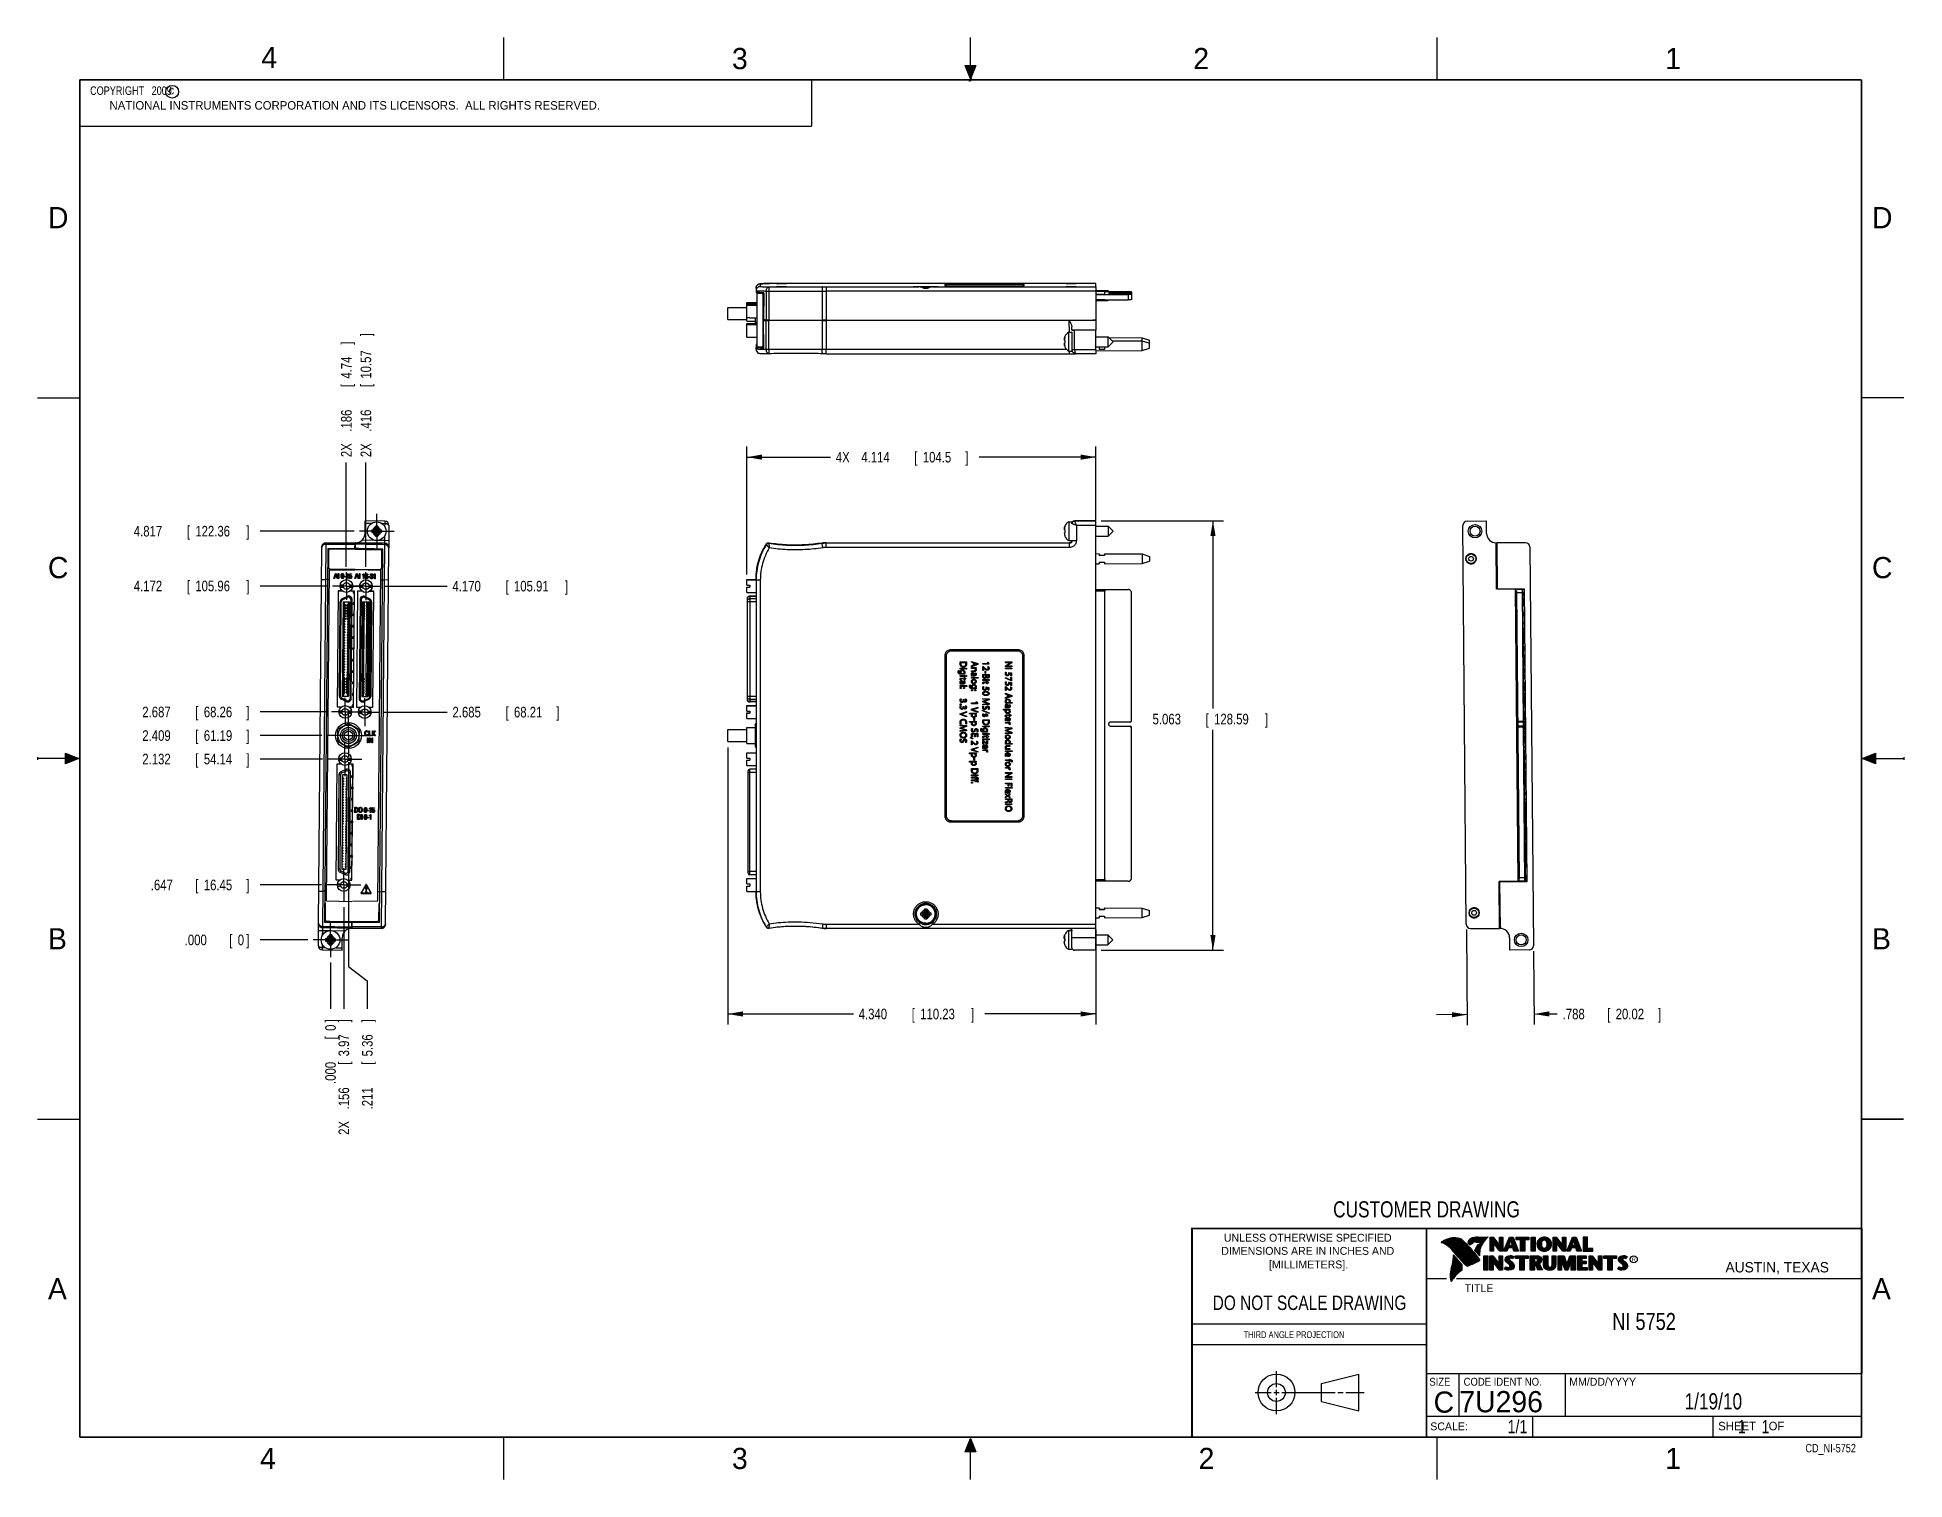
# Model space of a CAD drawing. Header units: inches. Extents: x 0 to 22, y 0 to 17.
import ezdxf
from ezdxf.enums import TextEntityAlignment as Align

# ---------------------------------------------------------------- set-up
doc = ezdxf.new("R2010")
doc.units = ezdxf.units.IN
doc.header["$LTSCALE"] = 1.21
doc.header["$MEASUREMENT"] = 0
doc.linetypes.add('CENTER', pattern=[0.6, 0.375, -0.075, 0.075, -0.075])
doc.layers.get('0').update_dxf_attribs({"linetype": 'CONTINUOUS'})
doc.layers.add('DEFAULT_1', color=7, linetype='CENTER')
doc.layers.add('DIMENSIONS', color=7, linetype='CONTINUOUS')
doc.styles.get("Standard").update_dxf_attribs({"font": 'txt', "width": 0.8})
doc.dimstyles.new('DIMSTYLE_1', dxfattribs={"dimtxt": 0.125, "dimasz": 0.18, "dimexe": 0.18, "dimexo": 0.0625, "dimgap": 0.09, "dimtad": 0, "dimtih": 1, "dimtoh": 1, "dimdec": 3, "dimzin": 4, "dimdsep": 46, "dimtxsty": 'STANDARD', "dimblk": '_FILLED', "dimblk1": '_FILLED', "dimblk2": '_FILLED', "dimcen": 0.09, "dimadec": 0, "dimazin": 0, "dimtp": 0.001, "dimtm": 0.001, "dimtfac": 1, "dimtdec": 3, "dimtofl": 0, "dimtmove": 0, "dimatfit": 3, "dimldrblk": '_FILLED', "dimfxl": 1, "dimtolj": 1, "dimtzin": 4, "dimarcsym": 0})
doc.dimstyles.new('DIMSTYLE_2', dxfattribs={"dimtxt": 0.125, "dimasz": 0.18, "dimexe": 0.18, "dimexo": 0.0625, "dimgap": 0.09, "dimtad": 0, "dimtih": 1, "dimtoh": 1, "dimdec": 3, "dimzin": 4, "dimdsep": 46, "dimtxsty": 'STANDARD', "dimblk": '_FILLED', "dimblk1": '_FILLED', "dimblk2": '_FILLED', "dimcen": 0.09, "dimadec": 0, "dimazin": 0, "dimtp": 0.001, "dimtm": 0.001, "dimtfac": 1, "dimtdec": 3, "dimtofl": 0, "dimtmove": 0, "dimatfit": 3, "dimldrblk": '_FILLED', "dimfxl": 1, "dimtolj": 1, "dimtzin": 4, "dimarcsym": 0})

msp = doc.modelspace()

# ---------------------------------------------------------------- texts
at = {"color": 2, "linetype": 'CONTINUOUS'}
for s, height, p in [('4', 0.25, (2.64, 16.6369)), ('3', 0.25, (8.1875, 16.625)), ('2', 0.25, (13.625, 16.625)), ('1', 0.25, (19.1875, 16.625)), ('c', 0.1, (1.5463, 16.328)), ('NATIONAL INSTRUMENTS CORPORATION AND ITS LICENSORS.  ALL RIGHTS RESERVED.', 0.1, (0.851, 16.1482)), ('D', 0.25, (0.125, 14.75)), ('D', 0.25, (21.625, 14.75)), ('C', 0.25, (0.125, 10.625)), ('C', 0.25, (21.625, 10.625)), ('B', 0.25, (0.125, 6.25)), ('B', 0.25, (21.625, 6.25)), ('R', 0.0418, (18.7972, 2.5749)), ('AUSTIN, TEXAS', 0.121576, (19.898, 2.4426)), ('A', 0.25, (0.125, 2.125)), ('TITLE', 0.093, (16.8235, 2.21)), ('A', 0.25, (21.625, 2.125)), ('MM/DD/YYYY', 0.093, (18.0565, 1.1072)), ('SCALE:', 0.093, (16.4187, 0.5815)), ('SHEET    OF', 0.1, (19.8121, 0.5815)), ('4', 0.25, (2.625, 0.125)), ('3', 0.25, (8.1875, 0.125)), ('2', 0.25, (13.6875, 0.125)), ('1', 0.25, (19.1875, 0.125))]:
    msp.add_text(s, height=height, dxfattribs=at).set_placement(p)
at = {"color": 7, "linetype": 'CONTINUOUS', "width": 0.8}
for s, height, p in [('CUSTOMER DRAWING', 0.19, (16.3742, 3.0911)), ('DO NOT SCALE DRAWING', 0.17, (14.9953, 1.9998))]:
    msp.add_text(s, height=height, dxfattribs=at).set_placement(p, align=Align.CENTER)
at = {"color": 2, "linetype": 'CONTINUOUS'}
for s, p in [('UNLESS OTHERWISE SPECIFIED', (14.9742, 2.8049)), ('DIMENSIONS ARE IN INCHES AND', (14.9742, 2.6501)), ('[MILLIMETERS].', (14.9844, 2.4899))]:
    msp.add_text(s, height=0.093, dxfattribs=at).set_placement(p, align=Align.CENTER)
for s, height, width, p in [('THIRD ANGLE PROJECTION', 0.08, 0.8, (14.2178, 1.6686)), ('SIZE', 0.093, 0.9, (16.407, 1.1072)), ('CODE IDENT NO.', 0.093, 0.9, (16.8114, 1.1072))]:
    msp.add_text(s, height=height, dxfattribs=dict(at, width=width)).set_placement(p)
at = {"color": 7, "linetype": 'CONTINUOUS'}
msp.add_text('C', height=0.25, dxfattribs=at).set_placement((16.5785, 0.7893), align=Align.CENTER)
msp.add_text('7U296', height=0.25, dxfattribs=at).set_placement((16.7614, 0.7941))
at = {"color": 7, "linetype": 'CONTINUOUS', "width": 0.8}
msp.add_text('1/1', height=0.15625, dxfattribs=at).set_placement((17.5623, 0.5469), align=Align.RIGHT)
at = {"color": 2, "linetype": 'CONTINUOUS', "width": 0.8}
msp.add_text('CD_NI-5752', height=0.1, dxfattribs=at).set_placement((21.4352, 0.3213), align=Align.RIGHT)
at = {"color": 2, "linetype": 'CONTINUOUS', "insert": (0.5624, 16.4219), "char_height": 0.1, "width": 1.44, "attachment_point": 1}
msp.add_mtext('  COPYRIGHT   2009', dxfattribs=at)
at = {"color": 7, "linetype": 'CONTINUOUS'}
for s, insert, char_height, width, attachment_point in [('NI 5752\\P ', (18.9387, 1.9646), 0.2, 1.12, 2), ('1/19/10 ', (19.755, 1.0181), 0.19, 1.216, 2), ('     1    1', (19.8125, 0.7031), 0.15625, 1.375, 1)]:
    msp.add_mtext(s, dxfattribs=dict(at, insert=insert, char_height=char_height, width=width, attachment_point=attachment_point))

# ---------------------------------------------------------------- blocks, each defined once
blk = doc.blocks.new('_FILLED')
at = {"color": 0, "linetype": 'BYBLOCK'}
blk.add_solid([(0, 0), (-1, 0.17), (-1, -0.17)], dxfattribs=at)
blk = doc.blocks.new('*D0')
at = {"layer": 'DIMENSIONS', "color": 2, "linetype": 'CONTINUOUS'}
for p, q in [((8.363, 10.668), (8.363, 12.177)), ((12.477, 11.31), (12.477, 12.177)), ((8.363, 12.052), (9.35, 12.052)), ((12.477, 12.052), (11.1, 12.052))]:
    blk.add_line(p, q, dxfattribs=at)
at = {"layer": 'DIMENSIONS', "color": 2, "linetype": 'CONTINUOUS', "xscale": 0.18, "yscale": 0.18, "zscale": 0.18, "rotation": 180.005476}
blk.add_blockref('_FILLED', (8.363, 12.052), dxfattribs=at)
at = {"layer": 'DIMENSIONS', "color": 2, "linetype": 'CONTINUOUS', "xscale": 0.18, "yscale": 0.18, "zscale": 0.18}
blk.add_blockref('_FILLED', (12.477, 12.052), dxfattribs=at)
at = {"layer": 'DIMENSIONS', "color": 2, "linetype": 'CONTINUOUS', "width": 0.8}
for s, p in [('4X ', (9.412, 11.989)), ('4.114', (9.712, 11.989)), ('[', (10.337, 11.989)), ('104.5', (10.437, 11.989)), (']', (10.937, 11.989))]:
    blk.add_text(s, height=0.125, dxfattribs=at).set_placement(p)
blk = doc.blocks.new('*D1')
at = {"layer": 'DIMENSIONS', "color": 2, "linetype": 'CONTINUOUS'}
for p, q in [((8.137, 8.629), (8.137, 5.364)), ((12.477, 6.484), (12.477, 5.364)), ((8.137, 5.489), (9.619, 5.489)), ((12.477, 5.489), (11.169, 5.489))]:
    blk.add_line(p, q, dxfattribs=at)
at = {"layer": 'DIMENSIONS', "color": 2, "linetype": 'CONTINUOUS', "xscale": 0.18, "yscale": 0.18, "zscale": 0.18, "rotation": 180.003847}
blk.add_blockref('_FILLED', (8.137, 5.489), dxfattribs=at)
at = {"layer": 'DIMENSIONS', "color": 2, "linetype": 'CONTINUOUS', "xscale": 0.18, "yscale": 0.18, "zscale": 0.18}
blk.add_blockref('_FILLED', (12.477, 5.489), dxfattribs=at)
at = {"layer": 'DIMENSIONS', "color": 2, "linetype": 'CONTINUOUS', "width": 0.8}
for s, p in [('4.340', (9.681, 5.426)), ('[', (10.306, 5.426)), ('110.23', (10.406, 5.426)), (']', (11.006, 5.426))]:
    blk.add_text(s, height=0.125, dxfattribs=at).set_placement(p)
blk = doc.blocks.new('*D2')
at = {"layer": 'DIMENSIONS', "color": 2, "linetype": 'CONTINUOUS'}
blk.add_line((3.35, 7.009), (2.625, 7.009), dxfattribs=at)
at = {"layer": 'DIMENSIONS', "color": 2, "linetype": 'CONTINUOUS', "width": 0.8}
for s, p in [('.647', (1.337, 6.947)), ('[', (1.862, 6.947)), ('16.45', (1.962, 6.947)), (']', (2.462, 6.947))]:
    blk.add_text(s, height=0.125, dxfattribs=at).set_placement(p)
blk = doc.blocks.new('*D3')
at = {"layer": 'DIMENSIONS', "color": 2, "linetype": 'CONTINUOUS'}
blk.add_line((3.363, 8.493), (2.625, 8.493), dxfattribs=at)
at = {"layer": 'DIMENSIONS', "color": 2, "linetype": 'CONTINUOUS', "width": 0.8}
for s, p in [('2.132', (1.237, 8.431)), ('[', (1.862, 8.431)), ('54.14', (1.962, 8.431)), (']', (2.462, 8.431))]:
    blk.add_text(s, height=0.125, dxfattribs=at).set_placement(p)
blk = doc.blocks.new('*D4')
at = {"layer": 'DIMENSIONS', "color": 2, "linetype": 'CONTINUOUS'}
blk.add_line((3.354, 8.771), (2.625, 8.771), dxfattribs=at)
at = {"layer": 'DIMENSIONS', "color": 2, "linetype": 'CONTINUOUS', "width": 0.8}
for s, p in [('2.409', (1.237, 8.708)), ('[', (1.862, 8.708)), ('61.19', (1.962, 8.708)), (']', (2.462, 8.708))]:
    blk.add_text(s, height=0.125, dxfattribs=at).set_placement(p)
blk = doc.blocks.new('*D5')
at = {"layer": 'DIMENSIONS', "color": 2, "linetype": 'CONTINUOUS'}
blk.add_line((3.403, 9.049), (2.625, 9.049), dxfattribs=at)
at = {"layer": 'DIMENSIONS', "color": 2, "linetype": 'CONTINUOUS', "width": 0.8}
for s, p in [('2.687', (1.237, 8.986)), ('[', (1.862, 8.986)), ('68.26', (1.962, 8.986)), (']', (2.462, 8.986))]:
    blk.add_text(s, height=0.125, dxfattribs=at).set_placement(p)
blk = doc.blocks.new('*D6')
at = {"layer": 'DIMENSIONS', "color": 2, "linetype": 'CONTINUOUS'}
blk.add_line((4.086, 9.047), (4.831, 9.047), dxfattribs=at)
at = {"layer": 'DIMENSIONS', "color": 2, "linetype": 'CONTINUOUS', "width": 0.8}
for s, p in [('2.685', (4.893, 8.984)), ('[', (5.518, 8.984)), ('68.21', (5.618, 8.984)), (']', (6.118, 8.984))]:
    blk.add_text(s, height=0.125, dxfattribs=at).set_placement(p)
blk = doc.blocks.new('*D7')
at = {"layer": 'DIMENSIONS', "color": 2, "linetype": 'CONTINUOUS'}
blk.add_line((3.415, 10.533), (2.625, 10.533), dxfattribs=at)
at = {"layer": 'DIMENSIONS', "color": 2, "linetype": 'CONTINUOUS', "width": 0.8}
for s, p in [('4.172', (1.137, 10.471)), ('[', (1.762, 10.471)), ('105.96', (1.862, 10.471)), (']', (2.462, 10.471))]:
    blk.add_text(s, height=0.125, dxfattribs=at).set_placement(p)
blk = doc.blocks.new('*D8')
at = {"layer": 'DIMENSIONS', "color": 2, "linetype": 'CONTINUOUS'}
blk.add_line((4.099, 10.531), (4.831, 10.531), dxfattribs=at)
at = {"layer": 'DIMENSIONS', "color": 2, "linetype": 'CONTINUOUS', "width": 0.8}
for s, p in [('4.170', (4.893, 10.469)), ('[', (5.518, 10.469)), ('105.91', (5.618, 10.469)), (']', (6.218, 10.469))]:
    blk.add_text(s, height=0.125, dxfattribs=at).set_placement(p)
blk = doc.blocks.new('*D9')
at = {"layer": 'DIMENSIONS', "color": 2, "linetype": 'CONTINUOUS'}
blk.add_line((3.733, 11.179), (2.625, 11.179), dxfattribs=at)
at = {"layer": 'DIMENSIONS', "color": 2, "linetype": 'CONTINUOUS', "width": 0.8}
for s, p in [('4.817', (1.137, 11.117)), ('[', (1.762, 11.117)), ('122.36', (1.862, 11.117)), (']', (2.462, 11.117))]:
    blk.add_text(s, height=0.125, dxfattribs=at).set_placement(p)
blk = doc.blocks.new('*D10')
at = {"layer": 'DIMENSIONS', "color": 2, "linetype": 'CONTINUOUS'}
blk.add_line((3.189, 6.362), (2.625, 6.362), dxfattribs=at)
at = {"layer": 'DIMENSIONS', "color": 2, "linetype": 'CONTINUOUS', "width": 0.8}
for s, p in [('.000', (1.737, 6.299)), ('[', (2.262, 6.299)), ('0', (2.362, 6.299)), (']', (2.462, 6.299))]:
    blk.add_text(s, height=0.125, dxfattribs=at).set_placement(p)
blk = doc.blocks.new('*D11')
at = {"layer": 'DIMENSIONS', "color": 2, "linetype": 'CONTINUOUS'}
blk.add_line((3.612, 6.747), (3.612, 5.551), dxfattribs=at)
at = {"layer": 'DIMENSIONS', "color": 2, "linetype": 'CONTINUOUS', "width": 0.8}
for s, p in [(']', (3.675, 5.389)), ('3.97', (3.675, 4.989)), ('[', (3.675, 4.889)), ('.156', (3.675, 4.364)), ('2X ', (3.675, 4.064))]:
    blk.add_text(s, height=0.125, rotation=90, dxfattribs=at).set_placement(p)
blk = doc.blocks.new('*D12')
at = {"layer": 'DIMENSIONS', "color": 2, "linetype": 'CONTINUOUS'}
for p, q in [((3.667, 8.458), (3.667, 6.047)), ((3.667, 6.047), (3.889, 5.878)), ((3.889, 5.878), (3.889, 5.551))]:
    blk.add_line(p, q, dxfattribs=at)
at = {"layer": 'DIMENSIONS', "color": 2, "linetype": 'CONTINUOUS', "width": 0.8}
for s, p in [(']', (3.952, 5.389)), ('5.36', (3.952, 4.989)), ('[', (3.952, 4.889)), ('.211', (3.952, 4.364))]:
    blk.add_text(s, height=0.125, rotation=90, dxfattribs=at).set_placement(p)
blk = doc.blocks.new('*D13')
at = {"layer": 'DIMENSIONS', "color": 2, "linetype": 'CONTINUOUS'}
blk.add_line((3.872, 10.758), (3.872, 11.989), dxfattribs=at)
at = {"layer": 'DIMENSIONS', "color": 2, "linetype": 'CONTINUOUS', "width": 0.8}
for s, p in [(']', (3.935, 13.477)), ('10.57', (3.935, 12.977)), ('[', (3.935, 12.877)), ('.416', (3.935, 12.352)), ('2X ', (3.935, 12.052))]:
    blk.add_text(s, height=0.125, rotation=90, dxfattribs=at).set_placement(p)
blk = doc.blocks.new('*D14')
at = {"layer": 'DIMENSIONS', "color": 2, "linetype": 'CONTINUOUS'}
blk.add_line((3.642, 10.76), (3.642, 11.989), dxfattribs=at)
at = {"layer": 'DIMENSIONS', "color": 2, "linetype": 'CONTINUOUS', "width": 0.8}
for s, p in [(']', (3.705, 13.377)), ('4.74', (3.705, 12.977)), ('[', (3.705, 12.877)), ('.186', (3.705, 12.352)), ('2X ', (3.705, 12.052))]:
    blk.add_text(s, height=0.125, rotation=90, dxfattribs=at).set_placement(p)
blk = doc.blocks.new('*D15')
at = {"layer": 'DIMENSIONS', "color": 1, "linetype": 'CONTINUOUS'}
blk.add_line((3.456, 6.095), (3.456, 5.551), dxfattribs=at)
at = {"layer": 'DIMENSIONS', "color": 1, "linetype": 'CONTINUOUS', "width": 0.8}
for s, p in [(']', (3.518, 5.389)), ('0', (3.518, 5.289)), ('[', (3.518, 5.189)), ('.000', (3.518, 4.664))]:
    blk.add_text(s, height=0.125, rotation=90, dxfattribs=at).set_placement(p)
blk = doc.blocks.new('*D16')
at = {"layer": 'DIMENSIONS', "color": 2, "linetype": 'CONTINUOUS'}
for p, q in [((12.54, 11.302), (13.982, 11.302)), ((13.857, 11.302), (13.857, 9.089)), ((13.857, 6.239), (13.857, 8.839)), ((12.54, 6.239), (13.982, 6.239))]:
    blk.add_line(p, q, dxfattribs=at)
at = {"layer": 'DIMENSIONS', "color": 2, "linetype": 'CONTINUOUS', "xscale": 0.18, "yscale": 0.18, "zscale": 0.18}
for p, rotation in [((13.857, 11.302), 90), ((13.857, 6.239), 270.002556)]:
    blk.add_blockref('_FILLED', p, dxfattribs=dict(at, rotation=rotation))
at = {"layer": 'DIMENSIONS', "color": 2, "linetype": 'CONTINUOUS', "width": 0.8}
for s, p in [('5.063', (13.145, 8.902)), ('[', (13.77, 8.902)), ('128.59', (13.87, 8.902)), (']', (14.47, 8.902))]:
    blk.add_text(s, height=0.125, dxfattribs=at).set_placement(p)
blk = doc.blocks.new('*D17')
at = {"layer": 'DIMENSIONS', "color": 2, "linetype": 'CONTINUOUS'}
for p, q in [((16.844, 6.484), (16.854, 5.356)), ((17.634, 6.231), (17.642, 5.363)), ((16.853, 5.481), (16.493, 5.478)), ((17.641, 5.488), (17.799, 5.489)), ((17.799, 5.489), (17.916, 5.489))]:
    blk.add_line(p, q, dxfattribs=at)
at = {"layer": 'DIMENSIONS', "color": 2, "linetype": 'CONTINUOUS', "xscale": 0.18, "yscale": 0.18, "zscale": 0.18}
for p, rotation in [((16.853, 5.481), 0.5), ((17.641, 5.488), 180.5)]:
    blk.add_blockref('_FILLED', p, dxfattribs=dict(at, rotation=rotation))
at = {"layer": 'DIMENSIONS', "color": 2, "linetype": 'CONTINUOUS', "width": 0.8}
for s, p in [('.788', (17.979, 5.426)), ('[', (18.504, 5.426)), ('20.02', (18.604, 5.426)), (']', (19.104, 5.426))]:
    blk.add_text(s, height=0.125, dxfattribs=at).set_placement(p)

# ---------------------------------------------------------------- dimensions: what is measured, and where the dimension line sits
at = {"layer": 'DIMENSIONS', "color": 2, "linetype": 'CONTINUOUS'}
for feature_location, offset, origin, picture, middle in [((3.8721, 10.7581), (0, 1.2311), (3.4558, 6.3616), '*D13', (3.8721, 12.8142)), ((3.6422, 10.7601), (0, 1.2291), (3.4558, 6.3616), '*D14', (3.6422, 12.7642)), ((3.6122, 6.7468), (0, -1.1953), (3.4558, 6.1576), '*D11', (3.6122, 4.7765))]:
    dim = msp.add_ordinate_dim(feature_location=feature_location, offset=offset, dtype=1, origin=origin, text='2X <>', dimstyle='DIMSTYLE_2', dxfattribs=at)
    dim.commit()
    dim.dimension.update_dxf_attribs({"geometry": picture, "text_midpoint": middle})
dim = msp.add_linear_dim(base=(8.363, 12.0516), p1=(12.4772, 11.3097), p2=(8.363, 10.6685), angle=180.00131, text='4X <>', dimstyle='DIMSTYLE_1', dxfattribs=at)
dim.commit()
dim.dimension.update_dxf_attribs({"geometry": '*D0', "text_midpoint": (10.2246, 12.0517), "dimtype": 160})
for feature_location, offset, origin, picture, middle in [((3.7333, 11.179), (-1.1086, 0), (3.2517, 6.3616), '*D9', (1.8497, 11.179)), ((3.4153, 10.5332), (-0.7906, 0), (3.2517, 6.3616), '*D7', (1.8497, 10.5332)), ((4.099, 10.5312), (0.732, 0), (3.4558, 6.3616), '*D8', (5.606, 10.5312)), ((3.4032, 9.049), (-0.7785, 0), (3.2517, 6.3616), '*D5', (1.8997, 9.049)), ((4.086, 9.047), (0.7449, 0), (3.4558, 6.3616), '*D6', (5.556, 9.047)), ((3.3543, 8.7708), (-0.7296, 0), (3.2517, 6.3616), '*D4', (1.8997, 8.7708)), ((3.3629, 8.4933), (-0.7382, 0), (3.2517, 6.3616), '*D3', (1.8997, 8.4933)), ((3.6668, 8.4583), (0.2224, -2.9068), (3.4558, 6.1576), '*D12', (3.8892, 4.9265)), ((3.34995, 7.00907), (-0.72525, 0), (3.25174, 6.36161), '*D2', (1.9497, 7.00907)), ((3.1892433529, 6.3616130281), (-0.5645454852, 0), (3.2517433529, 6.3616130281), '*D10', (2.1496978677, 6.3616130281))]:
    dim = msp.add_ordinate_dim(feature_location=feature_location, offset=offset, dtype=0, origin=origin, dimstyle='DIMSTYLE_2', dxfattribs=at)
    dim.commit()
    dim.dimension.update_dxf_attribs({"geometry": picture, "text_midpoint": middle})
for base, p1, p2, angle, picture, middle in [((13.8573, 6.239), (12.5397, 11.3017), (12.5398, 6.239), 270.00131, '*D16', (13.8573, 8.9642)), ((8.1373, 5.4889), (12.4773, 6.484), (8.1373, 8.6289), 180.00131, '*D1', (10.3937, 5.489)), ((16.8526, 5.4807), (17.6341, 6.2309), (16.8439, 6.484), 180.5, '*D17', (18.5914, 5.489))]:
    dim = msp.add_linear_dim(base=base, p1=p1, p2=p2, angle=angle, dimstyle='DIMSTYLE_1', dxfattribs=at)
    dim.commit()
    dim.dimension.update_dxf_attribs({"geometry": picture, "text_midpoint": middle, "dimtype": 160})
at = {"layer": 'DIMENSIONS', "color": 1, "linetype": 'CONTINUOUS'}
dim = msp.add_ordinate_dim(feature_location=(3.4557983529, 6.0950580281), offset=(0, -0.5435808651), dtype=1, origin=(3.4557983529, 6.1575580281), dimstyle='DIMSTYLE_2', dxfattribs=at)
dim.commit()
dim.dimension.update_dxf_attribs({"geometry": '*D15', "text_midpoint": (3.4557983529, 5.076477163)})

# ---------------------------------------------------------------- hatches: boundary and pattern name
at = {"linetype": 'CONTINUOUS'}
for points in [[(11, 16.51), (10.9375, 16.6663), (11.0625, 16.6663)], [(0.3337, 8.5625), (0.49, 8.5), (0.3337, 8.4375)], [(21.6663, 8.5625), (21.6663, 8.4375), (21.51, 8.5)], [(10.9375, 0.3287), (11, 0.485), (11.0625, 0.3287)]]:
    msp.add_hatch(color=2, dxfattribs=at).paths.add_polyline_path(points)

# ---------------------------------------------------------------- linework, layer by layer
at = {"color": 2, "linetype": 'CONTINUOUS'}
for p, q in [((5.5, 16.5), (5.5, 17)), ((11, 16.485), (11, 17)), ((16.5, 16.5), (16.5, 17)), ((11, 16.51), (10.9375, 16.6663)), ((10.9375, 16.6663), (11.0625, 16.6663)), ((11.015, 16.515), (10.985, 16.485)), ((10.985, 16.485), (11, 16.515)), ((11.0625, 16.6663), (11, 16.51)), ((11, 16.485), (11.015, 16.515)), ((0.4999, 16.5), (9.1249, 16.5)), ((0.4999, 16.5), (0.4999, 15.9531)), ((9.1249, 16.5), (9.1249, 15.9531)), ((0.4999, 15.9531), (9.1249, 15.9531)), ((0, 12.75), (0.5, 12.75)), ((22, 12.75), (21.5, 12.75)), ((0, 8.515), (0, 8.485)), ((0.49, 8.5), (0, 8.5)), ((0.3337, 8.4375), (0.3337, 8.5625)), ((0.3337, 8.5625), (0.49, 8.5)), ((0.49, 8.5), (0.3337, 8.4375)), ((21.51, 8.5), (21.6663, 8.5625)), ((21.51, 8.5), (22, 8.5)), ((21.6663, 8.4375), (21.51, 8.5)), ((21.6663, 8.5625), (21.6663, 8.4375)), ((22, 8.515), (22, 8.485)), ((0, 4.25), (0.5, 4.25)), ((16.3737, 2.9596), (21.5037, 2.9596)), ((16.3737, 2.9596), (16.3737, 1.2496)), ((16.375, 2.96), (21.5, 2.96)), ((21.5037, 2.9596), (21.5037, 1.2496)), ((16.5578, 2.796), (16.5578, 2.7989)), ((16.5646, 2.7936), (16.5646, 2.8033)), ((16.5714, 2.7909), (16.5714, 2.8075)), ((16.5782, 2.788), (16.5782, 2.8116)), ((16.5851, 2.7849), (16.5851, 2.8154)), ((16.5919, 2.7815), (16.5919, 2.819)), ((16.5987, 2.7778), (16.5987, 2.8221)), ((16.6055, 2.7738), (16.6055, 2.8249)), ((16.6124, 2.7696), (16.6124, 2.8276)), ((16.6192, 2.765), (16.6192, 2.8301)), ((16.626, 2.7601), (16.626, 2.8325)), ((16.6329, 2.7549), (16.6329, 2.8347)), ((16.6397, 2.7492), (16.6397, 2.8367)), ((16.6465, 2.7431), (16.6465, 2.8386)), ((16.6533, 2.7366), (16.6533, 2.8403)), ((16.6602, 2.7295), (16.6602, 2.8419)), ((16.667, 2.7221), (16.667, 2.8435)), ((16.6738, 2.7146), (16.6738, 2.8449)), ((16.6806, 2.707), (16.6806, 2.8459)), ((16.6875, 2.6995), (16.6875, 2.8467)), ((16.7939, 2.533), (16.6919, 2.6489)), ((16.6943, 2.6918), (16.6943, 2.8472)), ((16.7011, 2.6841), (16.7011, 2.8474)), ((16.708, 2.6764), (16.708, 2.8474)), ((16.7148, 2.6685), (16.7148, 2.847)), ((16.7216, 2.6607), (16.7216, 2.8465)), ((16.7284, 2.6527), (16.7284, 2.8456)), ((16.7353, 2.6447), (16.7353, 2.8445)), ((16.7421, 2.6366), (16.7421, 2.8431)), ((16.7489, 2.6285), (16.7489, 2.8417)), ((16.7557, 2.6204), (16.7557, 2.84)), ((16.7626, 2.6125), (16.7626, 2.8378)), ((16.7694, 2.6046), (16.7694, 2.8352)), ((16.7762, 2.5968), (16.7762, 2.8321)), ((16.7831, 2.5891), (16.7831, 2.8284)), ((16.7899, 2.5815), (16.7899, 2.8242)), ((16.7967, 2.5739), (16.7967, 2.8193)), ((16.8035, 2.5665), (16.8035, 2.8136)), ((16.8104, 2.5591), (16.8104, 2.807)), ((16.8172, 2.5519), (16.8172, 2.7996)), ((16.824, 2.5447), (16.824, 2.7924)), ((16.8308, 2.5375), (16.8308, 2.7853)), ((16.8377, 2.5314), (16.8377, 2.7781)), ((16.8445, 2.5262), (16.8445, 2.7709)), ((16.8513, 2.523), (16.8513, 2.7637)), ((16.8581, 2.5224), (16.8581, 2.7565)), ((16.8864, 2.7664), (16.8632, 2.7937)), ((16.865, 2.5241), (16.865, 2.7493)), ((16.8877, 2.7723), (16.8682, 2.7952)), ((16.8718, 2.791), (16.8718, 2.8085)), ((16.8718, 2.527), (16.8718, 2.7421)), ((16.8786, 2.783), (16.8786, 2.8206)), ((16.8786, 2.5298), (16.8786, 2.7348)), ((16.8855, 2.7749), (16.8855, 2.8281)), ((16.8855, 2.5327), (16.8855, 2.727)), ((16.8923, 2.7747), (16.8923, 2.8335)), ((16.8923, 2.5356), (16.8923, 2.7187)), ((16.8991, 2.7788), (16.8991, 2.8375)), ((16.8991, 2.5385), (16.8991, 2.7104)), ((16.9059, 2.7837), (16.9059, 2.8408)), ((16.9059, 2.5415), (16.9059, 2.7022)), ((16.9128, 2.7896), (16.9128, 2.8436)), ((16.9128, 2.5446), (16.9128, 2.6939)), ((16.9196, 2.7966), (16.9196, 2.8459)), ((16.9196, 2.5477), (16.9196, 2.6856)), ((16.9264, 2.8018), (16.9264, 2.8477)), ((16.9264, 2.5508), (16.9264, 2.6774)), ((16.9332, 2.8053), (16.9332, 2.849)), ((16.9332, 2.554), (16.9332, 2.6691)), ((16.9401, 2.8077), (16.9401, 2.8499)), ((16.9401, 2.5573), (16.9401, 2.6608)), ((16.9616, 2.6797), (16.9434, 2.7005)), ((16.9469, 2.8082), (16.9469, 2.8509)), ((16.9469, 2.5606), (16.9469, 2.6526)), ((16.9653, 2.6828), (16.9492, 2.7013)), ((16.9537, 2.8069), (16.9537, 2.8518)), ((16.9537, 2.696), (16.9537, 2.7109)), ((16.9537, 2.5639), (16.9537, 2.6443)), ((16.9606, 2.8048), (16.9606, 2.8525)), ((16.9606, 2.6882), (16.9606, 2.7266)), ((16.9674, 2.8034), (16.9674, 2.8531)), ((16.9674, 2.6802), (16.9674, 2.7444)), ((16.9742, 2.8027), (16.9742, 2.8536)), ((16.9742, 2.672), (16.9742, 2.7568)), ((16.981, 2.8023), (16.981, 2.854)), ((16.981, 2.664), (16.981, 2.7634)), ((16.9838, 2.8589), (17.0997, 2.8607)), ((16.9839, 2.8541), (17.087, 2.8557)), ((16.9879, 2.802), (16.9879, 2.8542)), ((16.9879, 2.6563), (16.9879, 2.7665)), ((16.999, 2.637), (16.9946, 2.6418)), ((16.9947, 2.8019), (16.9947, 2.8543)), ((16.9947, 2.6748), (16.9947, 2.7683)), ((17.0015, 2.8005), (17.0015, 2.8544)), ((17.0015, 2.7195), (17.0015, 2.7694)), ((17.0083, 2.7963), (17.0083, 2.8545)), ((17.0083, 2.7388), (17.0083, 2.7698)), ((17.0152, 2.755), (17.0152, 2.8546)), ((17.022, 2.7691), (17.022, 2.8547)), ((17.0288, 2.7817), (17.0288, 2.8548)), ((17.0357, 2.7931), (17.0357, 2.8549)), ((17.0425, 2.8035), (17.0425, 2.855)), ((17.0493, 2.8131), (17.0493, 2.8551)), ((17.0561, 2.822), (17.0561, 2.8552)), ((17.063, 2.8303), (17.063, 2.8553)), ((17.0698, 2.8381), (17.0698, 2.8554)), ((17.0766, 2.8454), (17.0766, 2.8555)), ((17.1243, 2.8592), (17.1609, 2.8592)), ((17.1243, 2.6915), (17.1243, 2.8592)), ((17.1637, 2.6915), (17.1243, 2.6915)), ((17.1291, 2.8543), (17.1585, 2.8543)), ((17.1291, 2.6963), (17.1291, 2.8543)), ((17.1589, 2.6963), (17.1291, 2.6963)), ((17.1381, 2.6963), (17.1381, 2.8543)), ((17.1447, 2.6963), (17.1447, 2.8543)), ((17.1514, 2.6963), (17.1514, 2.8543)), ((17.1589, 2.8042), (17.1581, 2.8543)), ((17.1585, 2.8543), (17.2383, 2.7492)), ((17.2418, 2.6963), (17.1589, 2.8042)), ((17.1589, 2.8042), (17.1589, 2.6963)), ((17.1609, 2.8592), (17.2334, 2.7636)), ((17.2395, 2.6915), (17.1637, 2.7899)), ((17.1637, 2.7899), (17.1637, 2.6915)), ((17.1648, 2.7965), (17.1648, 2.8461)), ((17.1714, 2.7879), (17.1714, 2.8373)), ((17.1781, 2.7792), (17.1781, 2.8285)), ((17.1848, 2.7705), (17.1848, 2.8197)), ((17.1915, 2.7618), (17.1915, 2.8109)), ((17.1981, 2.7531), (17.1981, 2.8021)), ((17.2048, 2.7445), (17.2048, 2.7933)), ((17.2115, 2.7358), (17.2115, 2.7845)), ((17.2182, 2.7271), (17.2182, 2.7757)), ((17.2248, 2.7184), (17.2248, 2.7669)), ((17.2315, 2.7098), (17.2315, 2.7581)), ((17.2334, 2.8592), (17.2732, 2.8592)), ((17.2334, 2.7636), (17.2334, 2.8592)), ((17.2382, 2.7011), (17.2383, 2.7492)), ((17.2383, 2.8543), (17.2684, 2.8543)), ((17.2383, 2.7492), (17.2383, 2.8543)), ((17.2732, 2.6915), (17.2395, 2.6915)), ((17.2684, 2.6963), (17.2418, 2.6963)), ((17.2449, 2.6963), (17.2449, 2.8543)), ((17.2515, 2.6963), (17.2515, 2.8543)), ((17.2582, 2.6963), (17.2582, 2.8543)), ((17.2649, 2.6963), (17.2649, 2.8543)), ((17.2684, 2.8543), (17.2684, 2.6963)), ((17.2732, 2.8592), (17.2732, 2.6915)), ((17.2831, 2.6915), (17.3516, 2.8591)), ((17.3228, 2.6915), (17.2831, 2.6915)), ((17.2903, 2.6964), (17.3548, 2.8542)), ((17.3195, 2.6964), (17.2903, 2.6964)), ((17.2983, 2.6964), (17.2983, 2.7158)), ((17.3049, 2.6964), (17.3049, 2.7322)), ((17.3116, 2.6964), (17.3116, 2.7485)), ((17.3183, 2.6964), (17.3183, 2.7648)), ((17.3356, 2.7364), (17.3195, 2.6964)), ((17.3388, 2.7316), (17.3228, 2.6915)), ((17.325, 2.7101), (17.325, 2.7812)), ((17.3316, 2.7267), (17.3316, 2.7975)), ((17.394, 2.7364), (17.3356, 2.7364)), ((17.3383, 2.7364), (17.3383, 2.8138)), ((17.3905, 2.7316), (17.3388, 2.7316)), ((17.3409, 2.7533), (17.3624, 2.8228)), ((17.389, 2.7533), (17.3409, 2.7533)), ((17.345, 2.7666), (17.345, 2.8302)), ((17.345, 2.7364), (17.345, 2.7533)), ((17.3475, 2.7581), (17.3659, 2.8179)), ((17.3827, 2.7581), (17.3475, 2.7581)), ((17.3516, 2.8591), (17.3938, 2.8591)), ((17.3517, 2.7882), (17.3517, 2.8465)), ((17.3517, 2.7364), (17.3517, 2.7533)), ((17.3548, 2.8542), (17.3905, 2.8542)), ((17.3583, 2.8098), (17.3583, 2.8542)), ((17.3583, 2.7364), (17.3583, 2.7533)), ((17.3624, 2.8228), (17.3701, 2.8228)), ((17.365, 2.8228), (17.365, 2.8542)), ((17.365, 2.7364), (17.365, 2.7533)), ((17.3659, 2.8179), (17.3664, 2.8179)), ((17.3664, 2.8179), (17.3827, 2.7581)), ((17.3701, 2.8228), (17.389, 2.7533)), ((17.3717, 2.817), (17.3717, 2.8542)), ((17.3717, 2.7364), (17.3717, 2.7533)), ((17.3784, 2.7925), (17.3784, 2.8542)), ((17.3784, 2.7364), (17.3784, 2.7533)), ((17.385, 2.7679), (17.385, 2.8542)), ((17.385, 2.7364), (17.385, 2.7533)), ((17.3905, 2.8542), (17.4504, 2.6964)), ((17.4039, 2.6915), (17.3905, 2.7316)), ((17.3917, 2.7364), (17.3917, 2.851)), ((17.3938, 2.8591), (17.4574, 2.6915)), ((17.4074, 2.6964), (17.394, 2.7364)), ((17.3984, 2.7232), (17.3984, 2.8334)), ((17.4574, 2.6915), (17.4039, 2.6915)), ((17.4051, 2.7034), (17.4051, 2.8158)), ((17.4504, 2.6964), (17.4074, 2.6964)), ((17.4118, 2.6964), (17.4118, 2.7982)), ((17.4184, 2.6964), (17.4184, 2.7806)), ((17.4251, 2.6964), (17.4251, 2.763)), ((17.4318, 2.6964), (17.4318, 2.7455)), ((17.4327, 2.8591), (17.5802, 2.8591)), ((17.4327, 2.8278), (17.4327, 2.8591)), ((17.481, 2.8278), (17.4327, 2.8278)), ((17.4375, 2.8542), (17.5753, 2.8542)), ((17.4375, 2.8327), (17.4375, 2.8542)), ((17.4859, 2.8327), (17.4375, 2.8327)), ((17.4385, 2.6964), (17.4385, 2.7279)), ((17.4451, 2.8327), (17.4451, 2.8542)), ((17.4451, 2.6964), (17.4451, 2.7103)), ((17.4518, 2.8327), (17.4518, 2.8542)), ((17.4585, 2.8327), (17.4585, 2.8542)), ((17.4652, 2.8327), (17.4652, 2.8542)), ((17.4718, 2.8327), (17.4718, 2.8542)), ((17.4785, 2.8327), (17.4785, 2.8542)), ((17.481, 2.6915), (17.481, 2.8278)), ((17.5318, 2.6915), (17.481, 2.6915)), ((17.4859, 2.8327), (17.4852, 2.8542)), ((17.4859, 2.6964), (17.4859, 2.8327)), ((17.5269, 2.6964), (17.4859, 2.6964)), ((17.4919, 2.6964), (17.4919, 2.8542)), ((17.4985, 2.6964), (17.4985, 2.8542)), ((17.5052, 2.6964), (17.5052, 2.8542)), ((17.5119, 2.6964), (17.5119, 2.8542)), ((17.5186, 2.6964), (17.5186, 2.8542)), ((17.5269, 2.8327), (17.5252, 2.8542)), ((17.5753, 2.8327), (17.5269, 2.8327)), ((17.5269, 2.8327), (17.5269, 2.6964)), ((17.5802, 2.8278), (17.5318, 2.8278)), ((17.5318, 2.8278), (17.5318, 2.6915)), ((17.5319, 2.8327), (17.5319, 2.8542)), ((17.5386, 2.8327), (17.5386, 2.8542)), ((17.5453, 2.8327), (17.5453, 2.8542)), ((17.5519, 2.8327), (17.5519, 2.8542)), ((17.5586, 2.8327), (17.5586, 2.8542)), ((17.5653, 2.8327), (17.5653, 2.8542)), ((17.572, 2.8327), (17.572, 2.8542)), ((17.5753, 2.8542), (17.5753, 2.8327)), ((17.5802, 2.8591), (17.5802, 2.8278)), ((17.6059, 2.8591), (17.6565, 2.8591)), ((17.6059, 2.6915), (17.6059, 2.8591)), ((17.6565, 2.6915), (17.6059, 2.6915)), ((17.6108, 2.8542), (17.6516, 2.8542)), ((17.6108, 2.6964), (17.6108, 2.8542)), ((17.6516, 2.6964), (17.6108, 2.6964)), ((17.6187, 2.6964), (17.6187, 2.8542)), ((17.6254, 2.6964), (17.6254, 2.8542)), ((17.632, 2.6964), (17.632, 2.8542)), ((17.6387, 2.6964), (17.6387, 2.8542)), ((17.6454, 2.6964), (17.6454, 2.8542)), ((17.6516, 2.8542), (17.6516, 2.6964)), ((17.6565, 2.8591), (17.6565, 2.6915)), ((17.6849, 2.7803), (17.6851, 2.7836)), ((17.6849, 2.7769), (17.6849, 2.7803)), ((17.6849, 2.7735), (17.6849, 2.7769)), ((17.6851, 2.7701), (17.6849, 2.7735)), ((17.6851, 2.7836), (17.6853, 2.7869)), ((17.6854, 2.7668), (17.6851, 2.7701)), ((17.6853, 2.7869), (17.6857, 2.7901)), ((17.6859, 2.7634), (17.6854, 2.7668)), ((17.6857, 2.7901), (17.6862, 2.7933)), ((17.6864, 2.76), (17.6859, 2.7634)), ((17.6862, 2.7933), (17.6868, 2.7964)), ((17.687, 2.7567), (17.6864, 2.76)), ((17.6868, 2.7964), (17.6876, 2.7995)), ((17.6878, 2.7535), (17.687, 2.7567)), ((17.6876, 2.7995), (17.6884, 2.8024)), ((17.6886, 2.7503), (17.6878, 2.7535)), ((17.6884, 2.8024), (17.6893, 2.8053)), ((17.6895, 2.7471), (17.6886, 2.7503)), ((17.6893, 2.8053), (17.6904, 2.8081)), ((17.6905, 2.7441), (17.6895, 2.7471)), ((17.6904, 2.8081), (17.6915, 2.8108)), ((17.6905, 2.7441), (17.6904, 2.8081)), ((17.6917, 2.7411), (17.6905, 2.7441)), ((17.6915, 2.8108), (17.6928, 2.8135)), ((17.6929, 2.7383), (17.6917, 2.7411)), ((17.6928, 2.8135), (17.6942, 2.8161)), ((17.6942, 2.7355), (17.6929, 2.7383)), ((17.6942, 2.8161), (17.6957, 2.8186)), ((17.6956, 2.7327), (17.6942, 2.7355)), ((17.6971, 2.7301), (17.6956, 2.7327)), ((17.6957, 2.8186), (17.6973, 2.8211)), ((17.6971, 2.7301), (17.6973, 2.8211)), ((17.6987, 2.7275), (17.6971, 2.7301)), ((17.6973, 2.8211), (17.699, 2.8236)), ((17.7003, 2.725), (17.6987, 2.7275)), ((17.699, 2.8236), (17.7008, 2.826)), ((17.7021, 2.7226), (17.7003, 2.725)), ((17.7008, 2.826), (17.7028, 2.8284)), ((17.704, 2.7203), (17.7021, 2.7226)), ((17.7028, 2.8284), (17.7048, 2.8307)), ((17.704, 2.7203), (17.7048, 2.8307)), ((17.706, 2.7181), (17.704, 2.7203)), ((17.7048, 2.8307), (17.707, 2.833)), ((17.708, 2.7159), (17.706, 2.7181)), ((17.707, 2.833), (17.7092, 2.8351)), ((17.7102, 2.7138), (17.708, 2.7159)), ((17.7092, 2.8351), (17.7114, 2.8372)), ((17.7102, 2.7138), (17.7114, 2.8372)), ((17.7124, 2.7119), (17.7102, 2.7138)), ((17.7114, 2.8372), (17.7138, 2.8392)), ((17.7147, 2.71), (17.7124, 2.7119)), ((17.7138, 2.8392), (17.7162, 2.841)), ((17.717, 2.7082), (17.7147, 2.71)), ((17.7162, 2.841), (17.7186, 2.8427)), ((17.717, 2.7082), (17.7186, 2.8427)), ((17.7195, 2.7066), (17.717, 2.7082)), ((17.7186, 2.8427), (17.721, 2.8444)), ((17.722, 2.705), (17.7195, 2.7066)), ((17.721, 2.8444), (17.7235, 2.8459)), ((17.7246, 2.7036), (17.722, 2.705)), ((17.7235, 2.8459), (17.7261, 2.8472)), ((17.7246, 2.7036), (17.7235, 2.8459)), ((17.7273, 2.7022), (17.7246, 2.7036)), ((17.7261, 2.8472), (17.7287, 2.8485)), ((17.7267, 2.7789), (17.7268, 2.7812)), ((17.7267, 2.7766), (17.7267, 2.7789)), ((17.7267, 2.7743), (17.7267, 2.7766)), ((17.7268, 2.772), (17.7267, 2.7743)), ((17.7268, 2.7812), (17.7269, 2.7835)), ((17.7269, 2.7696), (17.7268, 2.772)), ((17.7269, 2.7835), (17.727, 2.7857)), ((17.727, 2.7673), (17.7269, 2.7696)), ((17.727, 2.7857), (17.7272, 2.7879)), ((17.7272, 2.765), (17.727, 2.7673)), ((17.7272, 2.7879), (17.7274, 2.79)), ((17.7274, 2.7628), (17.7272, 2.765)), ((17.7301, 2.701), (17.7273, 2.7022)), ((17.7274, 2.79), (17.7276, 2.7921)), ((17.7277, 2.7606), (17.7274, 2.7628)), ((17.7276, 2.7921), (17.7279, 2.7941)), ((17.728, 2.7584), (17.7277, 2.7606)), ((17.7279, 2.7941), (17.7282, 2.7961)), ((17.7283, 2.7563), (17.728, 2.7584)), ((17.7282, 2.7961), (17.7286, 2.798)), ((17.7287, 2.7543), (17.7283, 2.7563)), ((17.7286, 2.798), (17.729, 2.7998)), ((17.7287, 2.8485), (17.7314, 2.8497)), ((17.7291, 2.7523), (17.7287, 2.7543)), ((17.729, 2.7998), (17.7294, 2.8016)), ((17.7295, 2.7503), (17.7291, 2.7523)), ((17.7294, 2.8016), (17.7299, 2.8034)), ((17.73, 2.7485), (17.7295, 2.7503)), ((17.7299, 2.8034), (17.7304, 2.8051)), ((17.7306, 2.7466), (17.73, 2.7485)), ((17.7301, 2.701), (17.7305, 2.7469)), ((17.733, 2.6999), (17.7301, 2.701)), ((17.7304, 2.8051), (17.7309, 2.8068)), ((17.7311, 2.7449), (17.7306, 2.7466)), ((17.7309, 2.8068), (17.7316, 2.8085)), ((17.731, 2.807), (17.7314, 2.8497)), ((17.7318, 2.7431), (17.7311, 2.7449)), ((17.7314, 2.8497), (17.7342, 2.8508)), ((17.7316, 2.8085), (17.7322, 2.8101)), ((17.7324, 2.7414), (17.7318, 2.7431)), ((17.7322, 2.8101), (17.7329, 2.8117)), ((17.7331, 2.7398), (17.7324, 2.7414)), ((17.7329, 2.8117), (17.7337, 2.8133)), ((17.736, 2.6989), (17.733, 2.6999)), ((17.7339, 2.7382), (17.7331, 2.7398)), ((17.7337, 2.8133), (17.7345, 2.8149)), ((17.7347, 2.7366), (17.7339, 2.7382)), ((17.7342, 2.8508), (17.737, 2.8517)), ((17.7345, 2.8149), (17.7354, 2.8164)), ((17.7355, 2.7351), (17.7347, 2.7366)), ((17.7354, 2.8164), (17.7364, 2.8178)), ((17.7365, 2.7337), (17.7355, 2.7351)), ((17.7391, 2.698), (17.736, 2.6989)), ((17.7364, 2.8178), (17.7374, 2.8192)), ((17.7374, 2.7323), (17.7365, 2.7337)), ((17.737, 2.8517), (17.7399, 2.8526)), ((17.7374, 2.8193), (17.737, 2.8517)), ((17.7374, 2.8192), (17.7384, 2.8206)), ((17.7385, 2.7309), (17.7374, 2.7323)), ((17.7384, 2.8206), (17.7395, 2.8218)), ((17.7388, 2.698), (17.7384, 2.7309)), ((17.7396, 2.7296), (17.7385, 2.7309)), ((17.7423, 2.6972), (17.7391, 2.698)), ((17.7395, 2.8218), (17.7407, 2.823)), ((17.7408, 2.7283), (17.7396, 2.7296)), ((17.7399, 2.8526), (17.7429, 2.8534)), ((17.7407, 2.823), (17.742, 2.8241)), ((17.742, 2.7272), (17.7408, 2.7283)), ((17.742, 2.8241), (17.7432, 2.8252)), ((17.7433, 2.7261), (17.742, 2.7272)), ((17.7456, 2.6966), (17.7423, 2.6972)), ((17.7429, 2.8534), (17.7459, 2.8541)), ((17.7432, 2.8252), (17.7446, 2.8261)), ((17.7446, 2.725), (17.7433, 2.7261)), ((17.7446, 2.8261), (17.746, 2.827)), ((17.746, 2.7241), (17.7446, 2.725)), ((17.7455, 2.8267), (17.7455, 2.854)), ((17.7455, 2.6966), (17.7455, 2.7244)), ((17.7489, 2.696), (17.7456, 2.6966)), ((17.7459, 2.8541), (17.749, 2.8546)), ((17.746, 2.827), (17.7474, 2.8278)), ((17.7475, 2.7232), (17.746, 2.7241)), ((17.7474, 2.8278), (17.7488, 2.8285)), ((17.749, 2.7224), (17.7475, 2.7232)), ((17.7488, 2.8285), (17.7503, 2.8291)), ((17.7523, 2.6956), (17.7489, 2.696)), ((17.749, 2.8546), (17.7522, 2.8551)), ((17.7506, 2.7217), (17.749, 2.7224)), ((17.7503, 2.8291), (17.7519, 2.8297)), ((17.7522, 2.7212), (17.7506, 2.7217)), ((17.7519, 2.8297), (17.7535, 2.8301)), ((17.7522, 2.8551), (17.7553, 2.8554)), ((17.7522, 2.8298), (17.7522, 2.8551)), ((17.7538, 2.7207), (17.7522, 2.7212)), ((17.7522, 2.6956), (17.7522, 2.7212)), ((17.7557, 2.6953), (17.7523, 2.6956)), ((17.7535, 2.8301), (17.7551, 2.8305)), ((17.7555, 2.7203), (17.7538, 2.7207)), ((17.7551, 2.8305), (17.7567, 2.8308)), ((17.7553, 2.8554), (17.7585, 2.8556)), ((17.7572, 2.72), (17.7555, 2.7203)), ((17.7591, 2.6952), (17.7557, 2.6953)), ((17.7567, 2.8308), (17.7584, 2.8311)), ((17.7589, 2.7198), (17.7572, 2.72)), ((17.7584, 2.8311), (17.7601, 2.8312)), ((17.7585, 2.8556), (17.7616, 2.8557)), ((17.7589, 2.8311), (17.7589, 2.8556)), ((17.7606, 2.7197), (17.7589, 2.7198)), ((17.7589, 2.6952), (17.7589, 2.7198)), ((17.7625, 2.6951), (17.7591, 2.6952)), ((17.7601, 2.8312), (17.7618, 2.8312)), ((17.7624, 2.7198), (17.7606, 2.7197)), ((17.7616, 2.8557), (17.7648, 2.8556)), ((17.7618, 2.8312), (17.7636, 2.8311)), ((17.7641, 2.7199), (17.7624, 2.7198)), ((17.7659, 2.6952), (17.7625, 2.6951)), ((17.7636, 2.8311), (17.7653, 2.831)), ((17.7658, 2.7201), (17.7641, 2.7199)), ((17.7648, 2.8556), (17.768, 2.8555)), ((17.7653, 2.831), (17.767, 2.8307)), ((17.7655, 2.6952), (17.7659, 2.7201)), ((17.7675, 2.7204), (17.7658, 2.7201)), ((17.7692, 2.6953), (17.7659, 2.6952)), ((17.767, 2.8307), (17.7686, 2.8304)), ((17.7692, 2.7208), (17.7675, 2.7204)), ((17.7676, 2.8306), (17.768, 2.8555)), ((17.768, 2.8555), (17.7711, 2.8552)), ((17.7686, 2.8304), (17.7703, 2.83)), ((17.7709, 2.7213), (17.7692, 2.7208)), ((17.7724, 2.6956), (17.7692, 2.6953)), ((17.7703, 2.83), (17.7719, 2.8295)), ((17.7725, 2.7218), (17.7709, 2.7213)), ((17.7711, 2.8552), (17.7742, 2.8548)), ((17.7719, 2.8295), (17.7734, 2.8289)), ((17.7722, 2.6956), (17.7725, 2.7218)), ((17.7756, 2.6961), (17.7724, 2.6956)), ((17.7741, 2.7224), (17.7725, 2.7218)), ((17.7734, 2.8289), (17.775, 2.8283)), ((17.7739, 2.8287), (17.7742, 2.8548)), ((17.7756, 2.7231), (17.7741, 2.7224)), ((17.7742, 2.8548), (17.7773, 2.8542)), ((17.775, 2.8283), (17.7764, 2.8276)), ((17.7771, 2.7238), (17.7756, 2.7231)), ((17.7788, 2.6966), (17.7756, 2.6961)), ((17.7764, 2.8276), (17.7778, 2.8268)), ((17.7785, 2.7246), (17.7771, 2.7238)), ((17.7773, 2.8542), (17.7804, 2.8536)), ((17.7778, 2.8268), (17.7792, 2.826)), ((17.7798, 2.7255), (17.7785, 2.7246)), ((17.7819, 2.6972), (17.7788, 2.6966)), ((17.7789, 2.6966), (17.7792, 2.7251)), ((17.7792, 2.826), (17.7805, 2.8251)), ((17.7811, 2.7265), (17.7798, 2.7255)), ((17.7801, 2.8254), (17.7804, 2.8536)), ((17.7804, 2.8536), (17.7834, 2.8528)), ((17.7805, 2.8251), (17.7817, 2.8242)), ((17.7824, 2.7276), (17.7811, 2.7265)), ((17.7817, 2.8242), (17.7829, 2.8232)), ((17.785, 2.698), (17.7819, 2.6972)), ((17.7835, 2.7287), (17.7824, 2.7276)), ((17.7829, 2.8232), (17.784, 2.8221)), ((17.7834, 2.8528), (17.7864, 2.8519)), ((17.7846, 2.7299), (17.7835, 2.7287)), ((17.784, 2.8221), (17.785, 2.821)), ((17.7857, 2.7312), (17.7846, 2.7299)), ((17.785, 2.821), (17.786, 2.8198)), ((17.788, 2.6989), (17.785, 2.698)), ((17.7867, 2.7326), (17.7857, 2.7312)), ((17.786, 2.8198), (17.7869, 2.8186)), ((17.7864, 2.8519), (17.7893, 2.8509)), ((17.7867, 2.8189), (17.7864, 2.8519)), ((17.7876, 2.734), (17.7867, 2.7326)), ((17.7869, 2.8186), (17.7878, 2.8173)), ((17.7884, 2.7354), (17.7876, 2.734)), ((17.788, 2.6989), (17.7876, 2.734)), ((17.7878, 2.8173), (17.7886, 2.816)), ((17.791, 2.7), (17.788, 2.6989)), ((17.7892, 2.7369), (17.7884, 2.7354)), ((17.7886, 2.816), (17.7894, 2.8146)), ((17.79, 2.7385), (17.7892, 2.7369)), ((17.7893, 2.8509), (17.7922, 2.8498)), ((17.7894, 2.8146), (17.7901, 2.8132)), ((17.7907, 2.7401), (17.79, 2.7385)), ((17.7901, 2.8132), (17.7908, 2.8116)), ((17.7914, 2.7417), (17.7907, 2.7401)), ((17.7908, 2.8116), (17.7914, 2.8101)), ((17.7939, 2.7012), (17.791, 2.7)), ((17.7914, 2.8101), (17.7921, 2.8084)), ((17.792, 2.7434), (17.7914, 2.7417)), ((17.7926, 2.7451), (17.792, 2.7434)), ((17.7921, 2.8084), (17.7927, 2.8067)), ((17.7922, 2.8498), (17.795, 2.8486)), ((17.7927, 2.8065), (17.7922, 2.8498)), ((17.7932, 2.7469), (17.7926, 2.7451)), ((17.7927, 2.8067), (17.7932, 2.8048)), ((17.7932, 2.8048), (17.7938, 2.8029)), ((17.7938, 2.7487), (17.7932, 2.7469)), ((17.7939, 2.7012), (17.7934, 2.7475)), ((17.7938, 2.8029), (17.7943, 2.801)), ((17.7943, 2.7506), (17.7938, 2.7487)), ((17.7968, 2.7025), (17.7939, 2.7012)), ((17.7943, 2.801), (17.7948, 2.799)), ((17.7947, 2.7525), (17.7943, 2.7506)), ((17.7952, 2.7545), (17.7947, 2.7525)), ((17.7948, 2.799), (17.7952, 2.7969)), ((17.795, 2.8486), (17.7977, 2.8472)), ((17.7952, 2.7969), (17.7956, 2.7947)), ((17.7956, 2.7565), (17.7952, 2.7545)), ((17.7956, 2.7947), (17.7959, 2.7925)), ((17.7959, 2.7586), (17.7956, 2.7565)), ((17.7959, 2.7925), (17.7962, 2.7903)), ((17.7962, 2.7608), (17.7959, 2.7586)), ((17.7962, 2.7903), (17.7964, 2.7881)), ((17.7965, 2.7629), (17.7962, 2.7608)), ((17.7964, 2.7881), (17.7966, 2.7858)), ((17.7967, 2.7652), (17.7965, 2.7629)), ((17.7966, 2.7858), (17.7968, 2.7835)), ((17.7968, 2.7674), (17.7967, 2.7652)), ((17.7968, 2.7835), (17.7969, 2.7812)), ((17.7969, 2.7697), (17.7968, 2.7674)), ((17.7995, 2.7039), (17.7968, 2.7025)), ((17.7969, 2.7812), (17.797, 2.7789)), ((17.797, 2.7719), (17.7969, 2.7697)), ((17.797, 2.7789), (17.797, 2.7765)), ((17.797, 2.7765), (17.797, 2.7742)), ((17.797, 2.7742), (17.797, 2.7719)), ((17.7977, 2.8472), (17.8004, 2.8458)), ((17.7995, 2.7039), (17.8004, 2.8458)), ((17.8023, 2.7054), (17.7995, 2.7039)), ((17.8004, 2.8458), (17.8031, 2.8443)), ((17.8049, 2.707), (17.8023, 2.7054)), ((17.8031, 2.8443), (17.8056, 2.8426)), ((17.8074, 2.7088), (17.8049, 2.707)), ((17.8056, 2.8426), (17.8081, 2.8409)), ((17.8074, 2.7088), (17.8081, 2.8409)), ((17.8098, 2.7106), (17.8074, 2.7088)), ((17.8081, 2.8409), (17.8105, 2.839)), ((17.8121, 2.7125), (17.8098, 2.7106)), ((17.8105, 2.839), (17.8128, 2.8371)), ((17.8143, 2.7145), (17.8121, 2.7125)), ((17.8128, 2.8371), (17.815, 2.8351)), ((17.8143, 2.7145), (17.8128, 2.8371)), ((17.8164, 2.7166), (17.8143, 2.7145)), ((17.815, 2.8351), (17.8171, 2.833)), ((17.8184, 2.7188), (17.8164, 2.7166)), ((17.8171, 2.833), (17.8192, 2.8308)), ((17.8203, 2.721), (17.8184, 2.7188)), ((17.8192, 2.8308), (17.8211, 2.8285)), ((17.8203, 2.721), (17.8211, 2.8285)), ((17.8221, 2.7234), (17.8203, 2.721)), ((17.8211, 2.8285), (17.823, 2.8262)), ((17.8239, 2.7258), (17.8221, 2.7234)), ((17.823, 2.8262), (17.8247, 2.8238)), ((17.8255, 2.7283), (17.8239, 2.7258)), ((17.8247, 2.8238), (17.8264, 2.8214)), ((17.8271, 2.7309), (17.8255, 2.7283)), ((17.8264, 2.8214), (17.8279, 2.8189)), ((17.8271, 2.7309), (17.8279, 2.8189)), ((17.8286, 2.7335), (17.8271, 2.7309)), ((17.8279, 2.8189), (17.8294, 2.8163)), ((17.83, 2.7362), (17.8286, 2.7335)), ((17.8294, 2.8163), (17.8307, 2.8137)), ((17.8313, 2.7389), (17.83, 2.7362)), ((17.8307, 2.8137), (17.8319, 2.811)), ((17.8325, 2.7417), (17.8313, 2.7389)), ((17.8319, 2.811), (17.8331, 2.8082)), ((17.8336, 2.7446), (17.8325, 2.7417)), ((17.8331, 2.8082), (17.8341, 2.8053)), ((17.8347, 2.7475), (17.8336, 2.7446)), ((17.8341, 2.8053), (17.835, 2.8024)), ((17.8347, 2.7475), (17.8341, 2.8053)), ((17.8356, 2.7505), (17.8347, 2.7475)), ((17.835, 2.8024), (17.8359, 2.7993)), ((17.8364, 2.7535), (17.8356, 2.7505)), ((17.8359, 2.7993), (17.8366, 2.7961)), ((17.837, 2.7566), (17.8364, 2.7535)), ((17.8366, 2.7961), (17.8373, 2.7929)), ((17.8376, 2.7598), (17.837, 2.7566)), ((17.8373, 2.7929), (17.8378, 2.7896)), ((17.8381, 2.763), (17.8376, 2.7598)), ((17.8378, 2.7896), (17.8382, 2.7863)), ((17.8385, 2.7663), (17.8381, 2.763)), ((17.8382, 2.7863), (17.8386, 2.783)), ((17.8387, 2.7696), (17.8385, 2.7663)), ((17.8386, 2.783), (17.8388, 2.7796)), ((17.8388, 2.7729), (17.8387, 2.7696)), ((17.8388, 2.7796), (17.8389, 2.7762)), ((17.8389, 2.7762), (17.8388, 2.7729)), ((17.8673, 2.8592), (17.9039, 2.8592)), ((17.8673, 2.6915), (17.8673, 2.8592)), ((17.9067, 2.6915), (17.8673, 2.6915)), ((17.8721, 2.8543), (17.9015, 2.8543)), ((17.8721, 2.6963), (17.8721, 2.8543)), ((17.9019, 2.6963), (17.8721, 2.6963)), ((17.879, 2.6963), (17.879, 2.8543)), ((17.8874, 2.6963), (17.8874, 2.8543)), ((17.8941, 2.6963), (17.8941, 2.8543)), ((17.8991, 2.8543), (17.9019, 2.8042)), ((17.9015, 2.8543), (17.9813, 2.7492)), ((17.9848, 2.6963), (17.9019, 2.8042)), ((17.9019, 2.8042), (17.9019, 2.6963)), ((17.9039, 2.8592), (17.9764, 2.7636)), ((17.9057, 2.7992), (17.9057, 2.8487)), ((17.9824, 2.6915), (17.9067, 2.7899)), ((17.9067, 2.7899), (17.9067, 2.6915)), ((17.9124, 2.7905), (17.9124, 2.8399)), ((17.9191, 2.7818), (17.9191, 2.8311)), ((17.9258, 2.7731), (17.9258, 2.8223)), ((17.9324, 2.7645), (17.9324, 2.8135)), ((17.9391, 2.7558), (17.9391, 2.8047)), ((17.9458, 2.7471), (17.9458, 2.7959)), ((17.9525, 2.7384), (17.9525, 2.7871)), ((17.9591, 2.7297), (17.9591, 2.7783)), ((17.9658, 2.7211), (17.9658, 2.7695)), ((17.9725, 2.7124), (17.9725, 2.7607)), ((17.9764, 2.8592), (18.0162, 2.8592)), ((17.9764, 2.7636), (17.9764, 2.8592)), ((17.9792, 2.7037), (17.9813, 2.7492)), ((17.9813, 2.8543), (18.0114, 2.8543)), ((17.9813, 2.7492), (17.9813, 2.8543)), ((18.0162, 2.6915), (17.9824, 2.6915)), ((18.0114, 2.6963), (17.9848, 2.6963)), ((17.9858, 2.695), (17.9858, 2.8543)), ((17.9925, 2.6963), (17.9925, 2.8543)), ((17.9992, 2.6963), (17.9992, 2.8543)), ((18.0059, 2.6963), (18.0059, 2.8543)), ((18.0114, 2.8543), (18.0114, 2.6963)), ((18.0162, 2.8592), (18.0162, 2.6915)), ((18.0262, 2.6915), (18.0946, 2.8591)), ((18.0658, 2.6915), (18.0262, 2.6915)), ((18.0334, 2.6964), (18.0979, 2.8542)), ((18.0625, 2.6964), (18.0334, 2.6964)), ((18.0392, 2.6964), (18.0392, 2.7107)), ((18.0459, 2.6964), (18.0459, 2.727)), ((18.0526, 2.6964), (18.0526, 2.7434)), ((18.0593, 2.6964), (18.0593, 2.7597)), ((18.0786, 2.7364), (18.0625, 2.6964)), ((18.0819, 2.7316), (18.0658, 2.6915)), ((18.0659, 2.7048), (18.0659, 2.776)), ((18.0726, 2.7214), (18.0726, 2.7924)), ((18.137, 2.7364), (18.0786, 2.7364)), ((18.0793, 2.7364), (18.0793, 2.8087)), ((18.1335, 2.7316), (18.0819, 2.7316)), ((18.084, 2.7533), (18.1054, 2.8228)), ((18.1321, 2.7533), (18.084, 2.7533)), ((18.086, 2.7364), (18.086, 2.825)), ((18.0905, 2.7581), (18.109, 2.8179)), ((18.1258, 2.7581), (18.0905, 2.7581)), ((18.0926, 2.7814), (18.0926, 2.8414)), ((18.0926, 2.7364), (18.0926, 2.7533)), ((18.0946, 2.8591), (18.1369, 2.8591)), ((18.0979, 2.8542), (18.1336, 2.8542)), ((18.0993, 2.803), (18.0993, 2.8542)), ((18.0993, 2.7364), (18.0993, 2.7533)), ((18.1054, 2.8228), (18.1132, 2.8228)), ((18.106, 2.8228), (18.106, 2.8542)), ((18.106, 2.7364), (18.106, 2.7533)), ((18.109, 2.8179), (18.1095, 2.8179)), ((18.1095, 2.8179), (18.1258, 2.7581)), ((18.1127, 2.8228), (18.1127, 2.8542)), ((18.1127, 2.7364), (18.1127, 2.7533)), ((18.1132, 2.8228), (18.1321, 2.7533)), ((18.1193, 2.8002), (18.1193, 2.8542)), ((18.1193, 2.7364), (18.1193, 2.7533)), ((18.126, 2.7756), (18.126, 2.8542)), ((18.126, 2.7364), (18.126, 2.7533)), ((18.1327, 2.7364), (18.1327, 2.8542)), ((18.147, 2.6915), (18.1335, 2.7316)), ((18.1336, 2.8542), (18.1935, 2.6964)), ((18.1369, 2.8591), (18.2005, 2.6915)), ((18.1505, 2.6964), (18.137, 2.7364)), ((18.1394, 2.7295), (18.1394, 2.8389)), ((18.146, 2.7096), (18.146, 2.8213)), ((18.2005, 2.6915), (18.147, 2.6915)), ((18.1935, 2.6964), (18.1505, 2.6964)), ((18.1527, 2.6964), (18.1527, 2.8038)), ((18.1594, 2.6964), (18.1594, 2.7862)), ((18.1661, 2.6964), (18.1661, 2.7686)), ((18.1727, 2.6964), (18.1727, 2.751)), ((18.1794, 2.6964), (18.1794, 2.7334)), ((18.1861, 2.6964), (18.1861, 2.7158)), ((18.272, 2.8591), (18.2214, 2.8591)), ((18.2214, 2.8591), (18.2214, 2.6915)), ((18.2214, 2.6915), (18.3332, 2.6915)), ((18.2671, 2.8542), (18.2262, 2.8542)), ((18.2262, 2.8542), (18.2262, 2.6964)), ((18.2262, 2.6964), (18.3284, 2.6964)), ((18.2328, 2.6964), (18.2328, 2.8542)), ((18.2395, 2.6964), (18.2395, 2.8542)), ((18.2462, 2.6964), (18.2462, 2.8542)), ((18.2529, 2.6964), (18.2529, 2.8542)), ((18.2595, 2.6964), (18.2595, 2.8542)), ((18.2662, 2.6964), (18.2662, 2.7179)), ((18.2671, 2.7179), (18.2671, 2.8542)), ((18.3284, 2.7179), (18.2671, 2.7179)), ((18.272, 2.7227), (18.272, 2.8591)), ((18.3332, 2.7227), (18.272, 2.7227)), ((18.2729, 2.6964), (18.2729, 2.7179)), ((18.2796, 2.6964), (18.2796, 2.7179)), ((18.2862, 2.6964), (18.2862, 2.7179)), ((18.2929, 2.6964), (18.2929, 2.7179)), ((18.2996, 2.6964), (18.2996, 2.7179)), ((18.3063, 2.6964), (18.3063, 2.7179)), ((18.3129, 2.6964), (18.3129, 2.7179)), ((18.3196, 2.6964), (18.3196, 2.7179)), ((18.3284, 2.6964), (18.3284, 2.7179)), ((18.3332, 2.6915), (18.3332, 2.7227)), ((18.6766, 2.6393), (18.695, 2.6413)), ((18.695, 2.6413), (18.7074, 2.6405)), ((16.667, 2.3482), (16.667, 2.477)), ((16.6738, 2.3584), (16.6738, 2.4982)), ((16.6806, 2.368), (16.6806, 2.52)), ((16.6875, 2.377), (16.6875, 2.5502)), ((16.6943, 2.3857), (16.6943, 2.603)), ((16.789, 2.5312), (16.6964, 2.6365)), ((16.7011, 2.3939), (16.7011, 2.6311)), ((16.708, 2.4018), (16.708, 2.6233)), ((16.7148, 2.4093), (16.7148, 2.6156)), ((16.7216, 2.4165), (16.7216, 2.6078)), ((16.7284, 2.4233), (16.7284, 2.6001)), ((16.7353, 2.4299), (16.7353, 2.5923)), ((16.7421, 2.4363), (16.7421, 2.5846)), ((16.7489, 2.4424), (16.7489, 2.5768)), ((16.7557, 2.4482), (16.7557, 2.569)), ((16.7626, 2.4538), (16.7626, 2.5613)), ((16.7694, 2.4592), (16.7694, 2.5535)), ((16.7762, 2.4644), (16.7762, 2.5458)), ((16.7831, 2.4694), (16.7831, 2.538)), ((16.788, 2.4729), (16.789, 2.5312)), ((16.7927, 2.4704), (16.7939, 2.533)), ((16.9606, 2.5673), (16.9606, 2.6361)), ((16.9674, 2.5708), (16.9674, 2.6278)), ((16.9742, 2.5743), (16.9742, 2.6195)), ((16.981, 2.5778), (16.981, 2.6113)), ((16.9879, 2.5814), (16.9879, 2.603)), ((16.9947, 2.5853), (16.9947, 2.5948)), ((17.0482, 2.6383), (17.0988, 2.6383)), ((17.0482, 2.4708), (17.0482, 2.6383)), ((17.0988, 2.4708), (17.0482, 2.4708)), ((17.0531, 2.6334), (17.0939, 2.6334)), ((17.0531, 2.4756), (17.0531, 2.6334)), ((17.0939, 2.4756), (17.0531, 2.4756)), ((17.0577, 2.4756), (17.0577, 2.6334)), ((17.0644, 2.4756), (17.0644, 2.6334)), ((17.071, 2.4756), (17.071, 2.6334)), ((17.0777, 2.4756), (17.0777, 2.6334)), ((17.0844, 2.4756), (17.0844, 2.6334)), ((17.0911, 2.4756), (17.0911, 2.6334)), ((17.0939, 2.6334), (17.0939, 2.4756)), ((17.0988, 2.6383), (17.0988, 2.4708)), ((17.1205, 2.6385), (17.1571, 2.6385)), ((17.1205, 2.4708), (17.1205, 2.6385)), ((17.1599, 2.4708), (17.1205, 2.4708)), ((17.1253, 2.6336), (17.1547, 2.6336)), ((17.1253, 2.4756), (17.1253, 2.6336)), ((17.1551, 2.4756), (17.1253, 2.4756)), ((17.1311, 2.4756), (17.1311, 2.6336)), ((17.1378, 2.4756), (17.1378, 2.6336)), ((17.1445, 2.4756), (17.1445, 2.6336)), ((17.1511, 2.4756), (17.1511, 2.6336)), ((17.1547, 2.6336), (17.2345, 2.5284)), ((17.238, 2.4756), (17.1551, 2.5834)), ((17.1551, 2.5834), (17.1551, 2.4756)), ((17.1571, 2.6385), (17.2296, 2.5429)), ((17.1578, 2.5799), (17.1578, 2.6295)), ((17.2356, 2.4708), (17.1599, 2.5692)), ((17.1599, 2.5692), (17.1599, 2.4708)), ((17.1645, 2.5712), (17.1645, 2.6207)), ((17.1712, 2.5625), (17.1712, 2.6119)), ((17.1778, 2.5539), (17.1778, 2.6031)), ((17.1845, 2.5452), (17.1845, 2.5943)), ((17.1912, 2.5365), (17.1912, 2.5855)), ((17.1979, 2.5278), (17.1979, 2.5767)), ((17.2045, 2.5192), (17.2045, 2.5679)), ((17.2112, 2.5105), (17.2112, 2.5591)), ((17.2179, 2.5018), (17.2179, 2.5503)), ((17.2246, 2.4931), (17.2246, 2.5415)), ((17.2296, 2.6385), (17.2694, 2.6385)), ((17.2296, 2.5429), (17.2296, 2.6385)), ((17.2312, 2.4844), (17.2312, 2.5327)), ((17.2345, 2.6336), (17.2646, 2.6336)), ((17.2345, 2.5284), (17.2345, 2.6336)), ((17.2694, 2.4708), (17.2356, 2.4708)), ((17.2379, 2.4756), (17.2379, 2.6336)), ((17.2646, 2.4756), (17.238, 2.4756)), ((17.2446, 2.4756), (17.2446, 2.6336)), ((17.2513, 2.4756), (17.2513, 2.6336)), ((17.2579, 2.4756), (17.2579, 2.6336)), ((17.2646, 2.6336), (17.2646, 2.4756)), ((17.2694, 2.6385), (17.2694, 2.4708)), ((17.2931, 2.483), (17.3081, 2.5106)), ((17.3026, 2.4766), (17.2931, 2.483)), ((17.2995, 2.4845), (17.3097, 2.5034)), ((17.3049, 2.4809), (17.2995, 2.4845)), ((17.3009, 2.5961), (17.3037, 2.6105)), ((17.302, 2.5852), (17.3009, 2.5961)), ((17.3058, 2.5754), (17.302, 2.5852)), ((17.3118, 2.4729), (17.3026, 2.4766)), ((17.3037, 2.6105), (17.3127, 2.6238)), ((17.3047, 2.481), (17.3047, 2.4941)), ((17.3132, 2.4775), (17.3049, 2.4809)), ((17.3058, 2.5959), (17.3083, 2.6086)), ((17.3068, 2.5863), (17.3058, 2.5959)), ((17.3109, 2.5679), (17.3058, 2.5754)), ((17.3101, 2.5777), (17.3068, 2.5863)), ((17.3081, 2.5106), (17.3144, 2.506)), ((17.3083, 2.6086), (17.3162, 2.6204)), ((17.3097, 2.5034), (17.3119, 2.5018)), ((17.3147, 2.571), (17.3101, 2.5777)), ((17.3153, 2.5636), (17.3109, 2.5679)), ((17.3113, 2.5744), (17.3113, 2.6131)), ((17.3113, 2.478), (17.3119, 2.5018)), ((17.3254, 2.47), (17.3118, 2.4729)), ((17.3119, 2.5018), (17.3189, 2.4983)), ((17.3127, 2.6238), (17.3245, 2.6324)), ((17.3262, 2.4748), (17.3132, 2.4775)), ((17.3144, 2.506), (17.3207, 2.5028)), ((17.3243, 2.5614), (17.3147, 2.571)), ((17.321, 2.5578), (17.3153, 2.5636)), ((17.3162, 2.6204), (17.3269, 2.6281)), ((17.318, 2.5677), (17.318, 2.6217)), ((17.318, 2.4765), (17.318, 2.4986)), ((17.3189, 2.4983), (17.328, 2.4952)), ((17.3207, 2.5028), (17.3291, 2.5)), ((17.3441, 2.5385), (17.321, 2.5578)), ((17.3474, 2.5421), (17.3243, 2.5614)), ((17.3245, 2.6324), (17.3412, 2.639)), ((17.3247, 2.561), (17.3247, 2.6265)), ((17.3247, 2.475), (17.3247, 2.4963)), ((17.3369, 2.4683), (17.3254, 2.47)), ((17.3373, 2.4731), (17.3262, 2.4748)), ((17.3269, 2.6281), (17.3424, 2.6343)), ((17.328, 2.4952), (17.3365, 2.4942)), ((17.3291, 2.5), (17.3366, 2.4991)), ((17.3314, 2.5555), (17.3314, 2.6299)), ((17.3314, 2.474), (17.3314, 2.4948)), ((17.3365, 2.4942), (17.3446, 2.4949)), ((17.3366, 2.4991), (17.3435, 2.4997)), ((17.3452, 2.468), (17.3369, 2.4683)), ((17.345, 2.4729), (17.3373, 2.4731)), ((17.338, 2.5499), (17.338, 2.6326)), ((17.338, 2.473), (17.338, 2.494)), ((17.3412, 2.639), (17.3596, 2.641)), ((17.3424, 2.6343), (17.3597, 2.6362)), ((17.3435, 2.4997), (17.3487, 2.5017)), ((17.3516, 2.5311), (17.3441, 2.5385)), ((17.3446, 2.4949), (17.351, 2.4974)), ((17.3466, 2.6041), (17.3447, 2.6345)), ((17.3447, 2.5443), (17.3461, 2.5993)), ((17.3447, 2.4728), (17.3447, 2.4949)), ((17.3699, 2.4761), (17.345, 2.4729)), ((17.3714, 2.4714), (17.3452, 2.468)), ((17.3466, 2.6041), (17.3461, 2.5993)), ((17.3461, 2.5993), (17.3477, 2.5922)), ((17.3497, 2.609), (17.3466, 2.6041)), ((17.3554, 2.5341), (17.3474, 2.5421)), ((17.3477, 2.5922), (17.3547, 2.5835)), ((17.3487, 2.5017), (17.3536, 2.5051)), ((17.3543, 2.6124), (17.3497, 2.609)), ((17.3513, 2.6025), (17.351, 2.5996)), ((17.351, 2.5996), (17.3521, 2.5944)), ((17.351, 2.4974), (17.3572, 2.5017)), ((17.3533, 2.6056), (17.3513, 2.6025)), ((17.3514, 2.6103), (17.3514, 2.6353)), ((17.3514, 2.5381), (17.3514, 2.5876)), ((17.3514, 2.4737), (17.3514, 2.4975)), ((17.3559, 2.5241), (17.3516, 2.5311)), ((17.3521, 2.5944), (17.3582, 2.5869)), ((17.3565, 2.6079), (17.3533, 2.6056)), ((17.3536, 2.5051), (17.3565, 2.5097)), ((17.3604, 2.6142), (17.3543, 2.6124)), ((17.3547, 2.5835), (17.3771, 2.5649)), ((17.3604, 2.5261), (17.3554, 2.5341)), ((17.3579, 2.5169), (17.3559, 2.5241)), ((17.3614, 2.6094), (17.3565, 2.6079)), ((17.3565, 2.5097), (17.3579, 2.5169)), ((17.3572, 2.5017), (17.3611, 2.5079)), ((17.3581, 2.6135), (17.3581, 2.636)), ((17.3581, 2.5298), (17.3581, 2.5807)), ((17.3581, 2.4746), (17.3581, 2.5024)), ((17.3582, 2.5869), (17.3804, 2.5685)), ((17.3596, 2.641), (17.372, 2.6402)), ((17.3597, 2.6362), (17.3713, 2.6354)), ((17.3664, 2.6148), (17.3604, 2.6142)), ((17.3629, 2.5171), (17.3604, 2.5261)), ((17.3611, 2.5079), (17.3629, 2.5171)), ((17.3665, 2.6099), (17.3614, 2.6094)), ((17.3647, 2.6146), (17.3647, 2.6358)), ((17.3647, 2.4755), (17.3647, 2.5752)), ((17.3726, 2.6145), (17.3664, 2.6148)), ((17.372, 2.6097), (17.3665, 2.6099)), ((17.3868, 2.4857), (17.3699, 2.4761)), ((17.3713, 2.6354), (17.3843, 2.6326)), ((17.3714, 2.6146), (17.3714, 2.6353)), ((17.3714, 2.4763), (17.3714, 2.5696)), ((17.3899, 2.4818), (17.3714, 2.4714)), ((17.372, 2.6402), (17.3856, 2.6373)), ((17.3807, 2.6079), (17.372, 2.6097)), ((17.3819, 2.6126), (17.3726, 2.6145)), ((17.3771, 2.5649), (17.383, 2.559)), ((17.3781, 2.6134), (17.3781, 2.6339)), ((17.3781, 2.4808), (17.3781, 2.5639)), ((17.3804, 2.5685), (17.3864, 2.5624)), ((17.3853, 2.6065), (17.3807, 2.6079)), ((17.3873, 2.6109), (17.3819, 2.6126)), ((17.383, 2.559), (17.3888, 2.5529)), ((17.3843, 2.6326), (17.3921, 2.6299)), ((17.3848, 2.6117), (17.3848, 2.6324)), ((17.3848, 2.4834), (17.3848, 2.5571)), ((17.3899, 2.6036), (17.3853, 2.6065)), ((17.3856, 2.6373), (17.3939, 2.6344)), ((17.3864, 2.5624), (17.3925, 2.5561)), ((17.3967, 2.4966), (17.3868, 2.4857)), ((17.3879, 2.6106), (17.3873, 2.6109)), ((17.3966, 2.6278), (17.3879, 2.6106)), ((17.3888, 2.5529), (17.3953, 2.5446)), ((17.4031, 2.6301), (17.3899, 2.6036)), ((17.4008, 2.4939), (17.3899, 2.4818)), ((17.3914, 2.6176), (17.3914, 2.6301)), ((17.3914, 2.4908), (17.3914, 2.5495)), ((17.3921, 2.6299), (17.3966, 2.6278)), ((17.3925, 2.5561), (17.3994, 2.5472)), ((17.3939, 2.6344), (17.4031, 2.6301)), ((17.3953, 2.5446), (17.4001, 2.535)), ((17.4016, 2.5077), (17.3967, 2.4966)), ((17.3981, 2.4982), (17.3981, 2.5389)), ((17.3994, 2.5472), (17.4046, 2.5368)), ((17.4001, 2.535), (17.4024, 2.5275)), ((17.4063, 2.5063), (17.4008, 2.4939)), ((17.4031, 2.5174), (17.4016, 2.5077)), ((17.4024, 2.5275), (17.4031, 2.5174)), ((17.4046, 2.5368), (17.4072, 2.5285)), ((17.408, 2.5172), (17.4063, 2.5063)), ((17.4072, 2.5285), (17.408, 2.5172)), ((17.4242, 2.6383), (17.5717, 2.6383)), ((17.4242, 2.607), (17.4242, 2.6383)), ((17.4726, 2.607), (17.4242, 2.607)), ((17.429, 2.6334), (17.5669, 2.6334)), ((17.429, 2.6119), (17.429, 2.6334)), ((17.4774, 2.6119), (17.429, 2.6119)), ((17.4382, 2.6119), (17.4382, 2.6334)), ((17.4448, 2.6119), (17.4448, 2.6334)), ((17.4515, 2.6119), (17.4515, 2.6334)), ((17.4582, 2.6119), (17.4582, 2.6334)), ((17.4649, 2.6119), (17.4649, 2.6334)), ((17.4716, 2.6119), (17.4716, 2.6334)), ((17.4726, 2.4708), (17.4726, 2.607)), ((17.5233, 2.4708), (17.4726, 2.4708)), ((17.4774, 2.6119), (17.4782, 2.6334)), ((17.4774, 2.4756), (17.4774, 2.6119)), ((17.5185, 2.4756), (17.4774, 2.4756)), ((17.4849, 2.4756), (17.4849, 2.6334)), ((17.4916, 2.4756), (17.4916, 2.6334)), ((17.4983, 2.4756), (17.4983, 2.6334)), ((17.5049, 2.4756), (17.5049, 2.6334)), ((17.5116, 2.4756), (17.5116, 2.6334)), ((17.5185, 2.6119), (17.5183, 2.6334)), ((17.5669, 2.6119), (17.5185, 2.6119)), ((17.5185, 2.6119), (17.5185, 2.4756)), ((17.5717, 2.607), (17.5233, 2.607)), ((17.5233, 2.607), (17.5233, 2.4708)), ((17.525, 2.6119), (17.525, 2.6334)), ((17.5316, 2.6119), (17.5316, 2.6334)), ((17.5383, 2.6119), (17.5383, 2.6334)), ((17.545, 2.6119), (17.545, 2.6334)), ((17.5517, 2.6119), (17.5517, 2.6334)), ((17.5583, 2.6119), (17.5583, 2.6334)), ((17.5669, 2.6334), (17.5669, 2.6119)), ((17.5717, 2.6383), (17.5717, 2.607)), ((17.5973, 2.6384), (17.674, 2.6384)), ((17.5973, 2.4708), (17.5973, 2.6384)), ((17.6479, 2.4708), (17.5973, 2.4708)), ((17.6021, 2.6335), (17.6737, 2.6335)), ((17.6021, 2.4756), (17.6021, 2.6335)), ((17.643, 2.4756), (17.6021, 2.4756)), ((17.6051, 2.4756), (17.6051, 2.6335)), ((17.6117, 2.4756), (17.6117, 2.6335)), ((17.6184, 2.4756), (17.6184, 2.6335)), ((17.6251, 2.4756), (17.6251, 2.6335)), ((17.6318, 2.4756), (17.6318, 2.6335)), ((17.6384, 2.4756), (17.6384, 2.6335)), ((17.643, 2.6118), (17.6451, 2.6335)), ((17.6628, 2.6118), (17.643, 2.6118)), ((17.643, 2.4756), (17.643, 2.6118)), ((17.643, 2.5608), (17.6635, 2.5608)), ((17.6642, 2.5391), (17.643, 2.5391)), ((17.6628, 2.6069), (17.6479, 2.6069)), ((17.6479, 2.6069), (17.6479, 2.5656)), ((17.6479, 2.5656), (17.6628, 2.5656)), ((17.6609, 2.5343), (17.6479, 2.5343)), ((17.6479, 2.5343), (17.6479, 2.4708)), ((17.6518, 2.6118), (17.6518, 2.6335)), ((17.6518, 2.5391), (17.6518, 2.5608)), ((17.6585, 2.6118), (17.6585, 2.6335)), ((17.6585, 2.5391), (17.6585, 2.5608)), ((17.6879, 2.4675), (17.6609, 2.5343)), ((17.6684, 2.6111), (17.6628, 2.6118)), ((17.6678, 2.6063), (17.6628, 2.6069)), ((17.6628, 2.5656), (17.6687, 2.5666)), ((17.6635, 2.5608), (17.6711, 2.5623)), ((17.6911, 2.4728), (17.6642, 2.5391)), ((17.6651, 2.6115), (17.6651, 2.6335)), ((17.6651, 2.5368), (17.6651, 2.5608)), ((17.6733, 2.6041), (17.6678, 2.6063)), ((17.6751, 2.6086), (17.6684, 2.6111)), ((17.6687, 2.5666), (17.6752, 2.5703)), ((17.6711, 2.5623), (17.6788, 2.567)), ((17.6718, 2.6098), (17.6718, 2.6335)), ((17.6718, 2.5203), (17.6718, 2.5625)), ((17.678, 2.601), (17.6733, 2.6041)), ((17.6737, 2.6335), (17.6928, 2.6316)), ((17.674, 2.6384), (17.6938, 2.6364)), ((17.6818, 2.6043), (17.6751, 2.6086)), ((17.6752, 2.5703), (17.6789, 2.5743)), ((17.6814, 2.5936), (17.678, 2.601)), ((17.6785, 2.6065), (17.6785, 2.633)), ((17.6785, 2.5038), (17.6785, 2.5667)), ((17.6788, 2.567), (17.6834, 2.5723)), ((17.6789, 2.5743), (17.6814, 2.5799)), ((17.6823, 2.5864), (17.6814, 2.5936)), ((17.6814, 2.5799), (17.6823, 2.5864)), ((17.6858, 2.5956), (17.6818, 2.6043)), ((17.6834, 2.5723), (17.6862, 2.5792)), ((17.6852, 2.4873), (17.6834, 2.5723)), ((17.6858, 2.5956), (17.6852, 2.6324)), ((17.6872, 2.5871), (17.6858, 2.5956)), ((17.6862, 2.5792), (17.6872, 2.5871)), ((17.7417, 2.4734), (17.6879, 2.4675)), ((17.7341, 2.4775), (17.6911, 2.4728)), ((17.6918, 2.4729), (17.6918, 2.6317)), ((17.6928, 2.6316), (17.7082, 2.6262)), ((17.6938, 2.6364), (17.7106, 2.6305)), ((17.7101, 2.5543), (17.6983, 2.5469)), ((17.6983, 2.5469), (17.7341, 2.4775)), ((17.6985, 2.4736), (17.6985, 2.6296)), ((17.7131, 2.5504), (17.7047, 2.5451)), ((17.7047, 2.5451), (17.7417, 2.4734)), ((17.7052, 2.5512), (17.7052, 2.6273)), ((17.7052, 2.4743), (17.7052, 2.5336)), ((17.7082, 2.6262), (17.7187, 2.6179)), ((17.7164, 2.5599), (17.7101, 2.5543)), ((17.7106, 2.6305), (17.7224, 2.6212)), ((17.7119, 2.5554), (17.7119, 2.6233)), ((17.7119, 2.4751), (17.7119, 2.5206)), ((17.7196, 2.5563), (17.7131, 2.5504)), ((17.7224, 2.5693), (17.7164, 2.5599)), ((17.7185, 2.5619), (17.7185, 2.618)), ((17.7185, 2.4758), (17.7185, 2.5077)), ((17.7187, 2.6179), (17.7256, 2.607)), ((17.7221, 2.5588), (17.7196, 2.5563)), ((17.7267, 2.5672), (17.7221, 2.5588)), ((17.7224, 2.6212), (17.7302, 2.6088)), ((17.7266, 2.5801), (17.7224, 2.5693)), ((17.7252, 2.5765), (17.7252, 2.6075)), ((17.7252, 2.4765), (17.7252, 2.4947)), ((17.7256, 2.607), (17.7281, 2.5934)), ((17.7281, 2.5934), (17.7266, 2.5801)), ((17.7314, 2.579), (17.7267, 2.5672)), ((17.7302, 2.6088), (17.733, 2.5936)), ((17.733, 2.5936), (17.7314, 2.579)), ((17.7527, 2.6384), (17.8033, 2.6384)), ((17.7527, 2.5345), (17.7527, 2.6384)), ((17.7563, 2.5096), (17.7527, 2.5345)), ((17.7666, 2.4906), (17.7563, 2.5096)), ((17.7575, 2.6335), (17.7984, 2.6335)), ((17.7575, 2.5349), (17.7575, 2.6335)), ((17.761, 2.5112), (17.7575, 2.5349)), ((17.7705, 2.4937), (17.761, 2.5112)), ((17.7653, 2.5033), (17.7653, 2.6335)), ((17.7827, 2.4766), (17.7666, 2.4906)), ((17.7852, 2.4809), (17.7705, 2.4937)), ((17.7719, 2.4924), (17.7719, 2.6335)), ((17.7786, 2.4866), (17.7786, 2.6335)), ((17.8025, 2.47), (17.7827, 2.4766)), ((17.8035, 2.4748), (17.7852, 2.4809)), ((17.7853, 2.4808), (17.7853, 2.6335)), ((17.792, 2.4787), (17.792, 2.6335)), ((17.7984, 2.6335), (17.7984, 2.5497)), ((17.7984, 2.5497), (17.7992, 2.5322)), ((17.7986, 2.4765), (17.7992, 2.5322)), ((17.7992, 2.5322), (17.8019, 2.5183)), ((17.8019, 2.5183), (17.8087, 2.5066)), ((17.8264, 2.4678), (17.8025, 2.47)), ((17.8033, 2.6384), (17.8033, 2.5499)), ((17.8033, 2.5499), (17.804, 2.5331)), ((17.8263, 2.4727), (17.8035, 2.4748)), ((17.804, 2.5331), (17.8062, 2.5206)), ((17.8053, 2.4742), (17.8053, 2.5124)), ((17.8062, 2.5206), (17.8117, 2.5104)), ((17.8087, 2.5066), (17.8182, 2.4997)), ((17.8117, 2.5104), (17.819, 2.5045)), ((17.812, 2.474), (17.812, 2.5042)), ((17.8182, 2.4997), (17.8305, 2.4979)), ((17.8187, 2.4734), (17.8187, 2.4994)), ((17.819, 2.5045), (17.8293, 2.5027)), ((17.8253, 2.4726), (17.8253, 2.4987)), ((17.849, 2.4755), (17.8263, 2.4727)), ((17.8502, 2.4708), (17.8264, 2.4678)), ((17.8293, 2.5027), (17.8381, 2.5049)), ((17.8305, 2.4979), (17.8411, 2.501)), ((17.832, 2.4734), (17.832, 2.4977)), ((17.8381, 2.5049), (17.8458, 2.5107)), ((17.8387, 2.4742), (17.8387, 2.499)), ((17.8411, 2.501), (17.8502, 2.5085)), ((17.8454, 2.4751), (17.8454, 2.5046)), ((17.8458, 2.5107), (17.8509, 2.521)), ((17.8668, 2.4823), (17.849, 2.4755)), ((17.8502, 2.5085), (17.8557, 2.5198)), ((17.8693, 2.4781), (17.8502, 2.4708)), ((17.8509, 2.521), (17.8542, 2.5342)), ((17.8521, 2.4767), (17.8521, 2.5101)), ((17.8542, 2.5342), (17.8557, 2.5499)), ((17.8557, 2.6384), (17.899, 2.6384)), ((17.8557, 2.5499), (17.8557, 2.6384)), ((17.8557, 2.5198), (17.8591, 2.5337)), ((17.8587, 2.4792), (17.8587, 2.5323)), ((17.8591, 2.5337), (17.8606, 2.5499)), ((17.8606, 2.6335), (17.8941, 2.6335)), ((17.8606, 2.5499), (17.8606, 2.6335)), ((17.8654, 2.4812), (17.8654, 2.6335)), ((17.8812, 2.4944), (17.8668, 2.4823)), ((17.885, 2.4913), (17.8693, 2.4781)), ((17.8721, 2.4868), (17.8721, 2.6335)), ((17.8788, 2.4924), (17.8788, 2.6335)), ((17.8906, 2.5123), (17.8812, 2.4944)), ((17.8953, 2.5107), (17.885, 2.4913)), ((17.8854, 2.5024), (17.8854, 2.6335)), ((17.8941, 2.5349), (17.8906, 2.5123)), ((17.8941, 2.6335), (17.8941, 2.5349)), ((17.899, 2.5345), (17.8953, 2.5107)), ((17.899, 2.6384), (17.899, 2.5345)), ((17.9264, 2.6384), (17.9949, 2.6384)), ((17.9264, 2.4708), (17.9264, 2.6384)), ((17.9662, 2.4708), (17.9264, 2.4708)), ((17.9313, 2.6335), (17.9914, 2.6335)), ((17.9313, 2.4756), (17.9313, 2.6335)), ((17.9613, 2.4756), (17.9313, 2.4756)), ((17.9388, 2.4756), (17.9388, 2.6335)), ((17.9455, 2.4756), (17.9455, 2.6335)), ((17.9522, 2.4756), (17.9522, 2.6335)), ((17.9613, 2.6167), (17.9589, 2.6335)), ((18.0108, 2.4756), (17.9613, 2.6167)), ((17.9613, 2.6167), (17.9613, 2.4756)), ((17.9655, 2.6046), (17.9655, 2.6335)), ((18.0073, 2.4708), (17.9662, 2.5882)), ((17.9662, 2.5882), (17.9662, 2.4708)), ((17.9722, 2.5856), (17.9722, 2.6335)), ((17.9789, 2.5666), (17.9789, 2.6335)), ((17.9856, 2.5475), (17.9856, 2.6335)), ((17.9914, 2.6335), (18.03, 2.52)), ((17.9922, 2.5285), (17.9922, 2.6311)), ((17.9949, 2.6384), (18.0298, 2.5355)), ((17.9989, 2.5095), (17.9989, 2.6115)), ((18.0056, 2.4904), (18.0056, 2.5918)), ((18.0394, 2.4708), (18.0073, 2.4708)), ((18.0359, 2.4756), (18.0108, 2.4756)), ((18.0123, 2.4756), (18.0123, 2.5722)), ((18.0189, 2.4756), (18.0189, 2.5525)), ((18.0256, 2.4756), (18.0256, 2.5329)), ((18.0298, 2.5355), (18.0629, 2.6384)), ((18.03, 2.52), (18.0664, 2.6335)), ((18.0323, 2.4756), (18.0323, 2.5272)), ((18.084, 2.6176), (18.0359, 2.4756)), ((18.039, 2.4845), (18.039, 2.548)), ((18.0792, 2.5882), (18.0394, 2.4708)), ((18.0456, 2.5042), (18.0456, 2.5688)), ((18.0523, 2.524), (18.0523, 2.5896)), ((18.059, 2.5437), (18.059, 2.6104)), ((18.0629, 2.6384), (18.1299, 2.6384)), ((18.0657, 2.5634), (18.0657, 2.6311)), ((18.0664, 2.6335), (18.1251, 2.6335)), ((18.0723, 2.5831), (18.0723, 2.6335)), ((18.079, 2.6028), (18.079, 2.6335)), ((18.0792, 2.4708), (18.0792, 2.5882)), ((18.1299, 2.4708), (18.0792, 2.4708)), ((18.084, 2.6176), (18.0857, 2.6335)), ((18.084, 2.4756), (18.084, 2.6176)), ((18.1251, 2.4756), (18.084, 2.4756)), ((18.0924, 2.4756), (18.0924, 2.6335)), ((18.099, 2.4756), (18.099, 2.6335)), ((18.1057, 2.4756), (18.1057, 2.6335)), ((18.1124, 2.4756), (18.1124, 2.6335)), ((18.1191, 2.4756), (18.1191, 2.6335)), ((18.1251, 2.6335), (18.1251, 2.4756)), ((18.1299, 2.6384), (18.1299, 2.4708)), ((18.1564, 2.6384), (18.2578, 2.6384)), ((18.1564, 2.4708), (18.1564, 2.6384)), ((18.2683, 2.4708), (18.1564, 2.4708)), ((18.1612, 2.6335), (18.253, 2.6335)), ((18.1612, 2.4756), (18.1612, 2.6335)), ((18.2635, 2.4756), (18.1612, 2.4756)), ((18.1658, 2.4756), (18.1658, 2.6335)), ((18.1725, 2.4756), (18.1725, 2.6335)), ((18.1791, 2.4756), (18.1791, 2.6335)), ((18.1858, 2.4756), (18.1858, 2.6335)), ((18.1925, 2.4756), (18.1925, 2.6335)), ((18.1992, 2.4756), (18.1992, 2.6335)), ((18.253, 2.6119), (18.2018, 2.6119)), ((18.2018, 2.6119), (18.2018, 2.5692)), ((18.2018, 2.5692), (18.252, 2.5692)), ((18.252, 2.5474), (18.2018, 2.5474)), ((18.2018, 2.5474), (18.2018, 2.4973)), ((18.2018, 2.4973), (18.2635, 2.4973)), ((18.2058, 2.6119), (18.2058, 2.6335)), ((18.2058, 2.5474), (18.2058, 2.5692)), ((18.2058, 2.4756), (18.2058, 2.4973)), ((18.2578, 2.6071), (18.2066, 2.6071)), ((18.2066, 2.6071), (18.2066, 2.574)), ((18.2066, 2.574), (18.2569, 2.574)), ((18.2569, 2.5425), (18.2066, 2.5425)), ((18.2066, 2.5425), (18.2066, 2.5022)), ((18.2066, 2.5022), (18.2683, 2.5022)), ((18.2125, 2.6119), (18.2125, 2.6335)), ((18.2125, 2.5474), (18.2125, 2.5692)), ((18.2125, 2.4756), (18.2125, 2.4973)), ((18.2192, 2.6119), (18.2192, 2.6335)), ((18.2192, 2.5474), (18.2192, 2.5692)), ((18.2192, 2.4756), (18.2192, 2.4973)), ((18.2259, 2.6119), (18.2259, 2.6335)), ((18.2259, 2.5474), (18.2259, 2.5692)), ((18.2259, 2.4756), (18.2259, 2.4973)), ((18.2325, 2.6119), (18.2325, 2.6335)), ((18.2325, 2.5474), (18.2325, 2.5692)), ((18.2325, 2.4756), (18.2325, 2.4973)), ((18.2392, 2.6119), (18.2392, 2.6335)), ((18.2392, 2.5474), (18.2392, 2.5692)), ((18.2392, 2.4756), (18.2392, 2.4973)), ((18.2459, 2.6119), (18.2459, 2.6335)), ((18.2459, 2.5474), (18.2459, 2.5692)), ((18.2459, 2.4756), (18.2459, 2.4973)), ((18.252, 2.5692), (18.252, 2.5474)), ((18.2526, 2.4756), (18.2526, 2.4973)), ((18.253, 2.6335), (18.253, 2.6119)), ((18.2569, 2.574), (18.2569, 2.5425)), ((18.2578, 2.6384), (18.2578, 2.6071)), ((18.2593, 2.4756), (18.2593, 2.4973)), ((18.2635, 2.4973), (18.2635, 2.4756)), ((18.2683, 2.5022), (18.2683, 2.4708)), ((18.2918, 2.6385), (18.3284, 2.6385)), ((18.2918, 2.4708), (18.2918, 2.6385)), ((18.3313, 2.4708), (18.2918, 2.4708)), ((18.2967, 2.6336), (18.326, 2.6336)), ((18.2967, 2.4756), (18.2967, 2.6336)), ((18.3264, 2.4756), (18.2967, 2.4756)), ((18.2993, 2.4756), (18.2993, 2.6336)), ((18.306, 2.4756), (18.306, 2.6336)), ((18.3127, 2.4756), (18.3127, 2.6336)), ((18.3193, 2.4756), (18.3193, 2.6336)), ((18.326, 2.6336), (18.4058, 2.5284)), ((18.3264, 2.5834), (18.326, 2.6336)), ((18.4094, 2.4756), (18.3264, 2.5834)), ((18.3264, 2.5834), (18.3264, 2.4756)), ((18.3284, 2.6385), (18.401, 2.5429)), ((18.407, 2.4708), (18.3313, 2.5692)), ((18.3313, 2.5692), (18.3313, 2.4708)), ((18.3327, 2.5753), (18.3327, 2.6248)), ((18.3394, 2.5667), (18.3394, 2.6161)), ((18.346, 2.558), (18.346, 2.6073)), ((18.3527, 2.5493), (18.3527, 2.5985)), ((18.3594, 2.5406), (18.3594, 2.5897)), ((18.3661, 2.5319), (18.3661, 2.5809)), ((18.3727, 2.5233), (18.3727, 2.5721)), ((18.3794, 2.5146), (18.3794, 2.5633)), ((18.3861, 2.5059), (18.3861, 2.5545)), ((18.3928, 2.4972), (18.3928, 2.5457)), ((18.3994, 2.4886), (18.3994, 2.5369)), ((18.401, 2.6385), (18.4408, 2.6385)), ((18.401, 2.5429), (18.401, 2.6385)), ((18.4058, 2.6336), (18.4359, 2.6336)), ((18.4058, 2.5284), (18.4058, 2.6336)), ((18.4061, 2.4799), (18.4061, 2.5281)), ((18.4408, 2.4708), (18.407, 2.4708)), ((18.4359, 2.4756), (18.4094, 2.4756)), ((18.4128, 2.4756), (18.4128, 2.6336)), ((18.4195, 2.4756), (18.4195, 2.6336)), ((18.4261, 2.4756), (18.4261, 2.6336)), ((18.4328, 2.4756), (18.4328, 2.6336)), ((18.4359, 2.6336), (18.4359, 2.4756)), ((18.4408, 2.6385), (18.4408, 2.4708)), ((18.4641, 2.6383), (18.6117, 2.6383)), ((18.4641, 2.607), (18.4641, 2.6383)), ((18.5125, 2.607), (18.4641, 2.607)), ((18.469, 2.6334), (18.6068, 2.6334)), ((18.469, 2.6119), (18.469, 2.6334)), ((18.5174, 2.6119), (18.469, 2.6119)), ((18.4729, 2.6119), (18.4729, 2.6334)), ((18.4795, 2.6119), (18.4795, 2.6334)), ((18.4862, 2.6119), (18.4862, 2.6334)), ((18.4929, 2.6119), (18.4929, 2.6334)), ((18.4996, 2.6119), (18.4996, 2.6334)), ((18.5062, 2.6119), (18.5062, 2.6334)), ((18.5125, 2.4708), (18.5125, 2.607)), ((18.5633, 2.4708), (18.5125, 2.4708)), ((18.5129, 2.6119), (18.5129, 2.6334)), ((18.5174, 2.6119), (18.5196, 2.6334)), ((18.5174, 2.4756), (18.5174, 2.6119)), ((18.5584, 2.4756), (18.5174, 2.4756)), ((18.5263, 2.4756), (18.5263, 2.6334)), ((18.5329, 2.4756), (18.5329, 2.6334)), ((18.5396, 2.4756), (18.5396, 2.6334)), ((18.5463, 2.4756), (18.5463, 2.6334)), ((18.553, 2.4756), (18.553, 2.6334)), ((18.5584, 2.6119), (18.5596, 2.6334)), ((18.6068, 2.6119), (18.5584, 2.6119)), ((18.5584, 2.6119), (18.5584, 2.4756)), ((18.6117, 2.607), (18.5633, 2.607)), ((18.5633, 2.607), (18.5633, 2.4708)), ((18.5663, 2.6119), (18.5663, 2.6334)), ((18.573, 2.6119), (18.573, 2.6334)), ((18.5797, 2.6119), (18.5797, 2.6334)), ((18.5863, 2.6119), (18.5863, 2.6334)), ((18.593, 2.6119), (18.593, 2.6334)), ((18.5997, 2.6119), (18.5997, 2.6334)), ((18.6068, 2.6334), (18.6068, 2.6119)), ((18.6117, 2.6383), (18.6117, 2.607)), ((18.6285, 2.4832), (18.6434, 2.5109)), ((18.638, 2.4769), (18.6285, 2.4832)), ((18.6348, 2.4848), (18.6451, 2.5037)), ((18.6402, 2.4812), (18.6348, 2.4848)), ((18.6362, 2.5964), (18.6391, 2.6108)), ((18.6374, 2.5855), (18.6362, 2.5964)), ((18.6411, 2.5757), (18.6374, 2.5855)), ((18.6472, 2.4732), (18.638, 2.4769)), ((18.6391, 2.6108), (18.648, 2.624)), ((18.6397, 2.4814), (18.6397, 2.4939)), ((18.6486, 2.4778), (18.6402, 2.4812)), ((18.6411, 2.5962), (18.6437, 2.6089)), ((18.6421, 2.5866), (18.6411, 2.5962)), ((18.6463, 2.5682), (18.6411, 2.5757)), ((18.6455, 2.578), (18.6421, 2.5866)), ((18.6434, 2.5109), (18.6498, 2.5063)), ((18.6437, 2.6089), (18.6516, 2.6206)), ((18.6451, 2.5037), (18.6472, 2.5021)), ((18.6501, 2.5713), (18.6455, 2.578)), ((18.6506, 2.5639), (18.6463, 2.5682)), ((18.6464, 2.5754), (18.6464, 2.613)), ((18.6464, 2.4783), (18.6472, 2.5021)), ((18.6472, 2.5021), (18.6542, 2.4986)), ((18.6607, 2.4703), (18.6472, 2.4732)), ((18.648, 2.624), (18.6599, 2.6327)), ((18.6616, 2.4751), (18.6486, 2.4778)), ((18.6498, 2.5063), (18.6561, 2.5031)), ((18.6541, 2.5673), (18.6501, 2.5713)), ((18.6564, 2.5581), (18.6506, 2.5639)), ((18.6516, 2.6206), (18.6622, 2.6284)), ((18.6531, 2.5683), (18.6531, 2.6217)), ((18.6531, 2.4769), (18.6531, 2.499)), ((18.6597, 2.5617), (18.6541, 2.5673)), ((18.6542, 2.4986), (18.6634, 2.4955)), ((18.6561, 2.5031), (18.6645, 2.5002)), ((18.6794, 2.5388), (18.6564, 2.5581)), ((18.6827, 2.5424), (18.6597, 2.5617)), ((18.6598, 2.5616), (18.6598, 2.6266)), ((18.6598, 2.4753), (18.6598, 2.4967)), ((18.6599, 2.6327), (18.6766, 2.6393)), ((18.6722, 2.4686), (18.6607, 2.4703)), ((18.6727, 2.4734), (18.6616, 2.4751)), ((18.6622, 2.6284), (18.6777, 2.6346)), ((18.6634, 2.4955), (18.6719, 2.4945)), ((18.6645, 2.5002), (18.672, 2.4994)), ((18.6664, 2.556), (18.6664, 2.6301)), ((18.6664, 2.4743), (18.6664, 2.4951)), ((18.6719, 2.4945), (18.68, 2.4952)), ((18.672, 2.4994), (18.6789, 2.4999)), ((18.6806, 2.4683), (18.6722, 2.4686)), ((18.6804, 2.4731), (18.6727, 2.4734)), ((18.6731, 2.5504), (18.6731, 2.6327)), ((18.6731, 2.4733), (18.6731, 2.4943)), ((18.6777, 2.6346), (18.6951, 2.6365)), ((18.6789, 2.4999), (18.6841, 2.502)), ((18.6869, 2.5313), (18.6794, 2.5388)), ((18.6819, 2.6044), (18.6798, 2.6348)), ((18.6798, 2.5449), (18.6815, 2.5996)), ((18.6798, 2.4731), (18.6798, 2.4951)), ((18.68, 2.4952), (18.6864, 2.4976)), ((18.7053, 2.4764), (18.6804, 2.4731)), ((18.7068, 2.4717), (18.6806, 2.4683)), ((18.6819, 2.6044), (18.6815, 2.5996)), ((18.6815, 2.5996), (18.683, 2.5925)), ((18.6851, 2.6093), (18.6819, 2.6044)), ((18.6908, 2.5344), (18.6827, 2.5424)), ((18.683, 2.5925), (18.6901, 2.5838)), ((18.6841, 2.502), (18.689, 2.5054)), ((18.6897, 2.6126), (18.6851, 2.6093)), ((18.6866, 2.6027), (18.6864, 2.5999)), ((18.6864, 2.5999), (18.6875, 2.5947)), ((18.6864, 2.4976), (18.6926, 2.502)), ((18.6865, 2.6103), (18.6865, 2.6355)), ((18.6865, 2.5387), (18.6865, 2.5882)), ((18.6865, 2.4739), (18.6865, 2.4977)), ((18.6887, 2.6059), (18.6866, 2.6027)), ((18.6913, 2.5244), (18.6869, 2.5313)), ((18.6875, 2.5947), (18.6936, 2.5872)), ((18.6918, 2.6082), (18.6887, 2.6059)), ((18.689, 2.5054), (18.6918, 2.51)), ((18.6958, 2.6144), (18.6897, 2.6126)), ((18.6901, 2.5838), (18.7125, 2.5652)), ((18.6957, 2.5264), (18.6908, 2.5344)), ((18.6933, 2.5172), (18.6913, 2.5244)), ((18.6967, 2.6097), (18.6918, 2.6082)), ((18.6918, 2.51), (18.6933, 2.5172)), ((18.6926, 2.502), (18.6964, 2.5082)), ((18.6932, 2.6137), (18.6932, 2.6362)), ((18.6932, 2.5305), (18.6932, 2.5812)), ((18.6932, 2.4748), (18.6932, 2.5024)), ((18.6936, 2.5872), (18.7157, 2.5688)), ((18.6951, 2.6365), (18.7067, 2.6356)), ((18.6983, 2.5174), (18.6957, 2.5264)), ((18.7018, 2.6151), (18.6958, 2.6144)), ((18.6964, 2.5082), (18.6983, 2.5174)), ((18.7019, 2.6102), (18.6967, 2.6097)), ((18.6998, 2.6149), (18.6998, 2.6361)), ((18.6998, 2.4757), (18.6998, 2.5757)), ((18.708, 2.6148), (18.7018, 2.6151)), ((18.7074, 2.6099), (18.7019, 2.6102)), ((18.7222, 2.4859), (18.7053, 2.4764)), ((18.7065, 2.6148), (18.7065, 2.6357)), ((18.7065, 2.4766), (18.7065, 2.5701)), ((18.7067, 2.6356), (18.7196, 2.6329)), ((18.7252, 2.4821), (18.7068, 2.4717)), ((18.7074, 2.6405), (18.7209, 2.6376)), ((18.716, 2.6082), (18.7074, 2.6099)), ((18.7172, 2.6129), (18.708, 2.6148)), ((18.7125, 2.5652), (18.7183, 2.5593)), ((18.7132, 2.6137), (18.7132, 2.6343)), ((18.7132, 2.4809), (18.7132, 2.5645)), ((18.7157, 2.5688), (18.7218, 2.5627)), ((18.7206, 2.6068), (18.716, 2.6082)), ((18.7227, 2.6112), (18.7172, 2.6129)), ((18.7183, 2.5593), (18.7242, 2.5532)), ((18.7196, 2.6329), (18.7275, 2.6302)), ((18.7199, 2.6121), (18.7199, 2.6328)), ((18.7199, 2.4834), (18.7199, 2.5577)), ((18.7252, 2.6039), (18.7206, 2.6068)), ((18.7209, 2.6376), (18.7293, 2.6347)), ((18.7218, 2.5627), (18.7278, 2.5564)), ((18.7321, 2.4969), (18.7222, 2.4859)), ((18.7233, 2.6108), (18.7227, 2.6112)), ((18.7319, 2.6281), (18.7233, 2.6108)), ((18.7242, 2.5532), (18.7306, 2.5449)), ((18.7385, 2.6304), (18.7252, 2.6039)), ((18.7362, 2.4942), (18.7252, 2.4821)), ((18.7265, 2.6173), (18.7265, 2.6305)), ((18.7265, 2.4907), (18.7265, 2.5501)), ((18.7275, 2.6302), (18.7319, 2.6281)), ((18.7278, 2.5564), (18.7348, 2.5475)), ((18.7293, 2.6347), (18.7385, 2.6304)), ((18.7306, 2.5449), (18.7354, 2.5353)), ((18.737, 2.5079), (18.7321, 2.4969)), ((18.7332, 2.4981), (18.7354, 2.5353)), ((18.7348, 2.5475), (18.7399, 2.5371)), ((18.7354, 2.5353), (18.7377, 2.5278)), ((18.7417, 2.5066), (18.7362, 2.4942)), ((18.7385, 2.5177), (18.737, 2.5079)), ((18.7377, 2.5278), (18.7385, 2.5177)), ((18.7399, 2.5371), (18.7425, 2.5287)), ((18.7434, 2.5175), (18.7417, 2.5066)), ((18.7425, 2.5287), (18.7434, 2.5175)), ((16.375, 2.37), (16.6109, 2.37)), ((16.7288, 2.37), (21.5, 2.37)), ((13.61, 1.835), (16.375, 1.835)), ((16.375, 1.5888), (13.61, 1.5888)), ((14.6059, 1.0901), (14.6059, 1.2769)), ((16.3737, 1.2496), (21.5037, 1.2496)), ((16.76, 0.75), (16.76, 1.25)), ((18.01, 1.25), (21.5, 1.25)), ((18.01, 1.25), (18.01, 0.75)), ((21.5, 1.25), (21.5, 0.75)), ((14.3557, 1.0276), (14.5434, 1.0276)), ((14.5747, 1.0276), (14.6372, 1.0276)), ((14.6059, 0.9964), (14.6059, 1.0589)), ((14.6059, 0.7723), (14.6059, 0.9651)), ((14.6684, 1.0276), (15.2987, 1.0276)), ((15.3299, 1.0276), (15.3924, 1.0276)), ((15.4237, 1.0276), (15.6394, 1.0276)), ((16.3748, 0.7501), (17.6248, 0.7501)), ((16.3748, 0.7501), (16.3748, 0.5001)), ((16.375, 0.75), (21.5, 0.75)), ((17.6248, 0.7501), (17.6248, 0.5001)), ((18.01, 0.75), (21.5, 0.75)), ((19.75, 0.75), (21.5, 0.75)), ((19.75, 0.75), (19.75, 0.5)), ((21.5, 0.75), (21.5, 0.5)), ((5.5, 0), (5.5, 0.5)), ((10.9375, 0.3287), (11, 0.485)), ((11, 0.485), (11.0625, 0.3287)), ((11, 0), (11, 0.485)), ((16.3748, 0.5001), (17.6248, 0.5001)), ((16.5, 0), (16.5, 0.5)), ((19.75, 0.5), (21.5, 0.5)), ((20.4977, 0.4994), (21.4977, 0.4994)), ((20.4977, 0.4994), (20.4977, 0.4989)), ((20.4977, 0.4989), (21.4977, 0.4989)), ((21.4977, 0.4994), (21.4977, 0.4989)), ((11.0625, 0.3287), (10.9375, 0.3287))]:
    msp.add_line(p, q, dxfattribs=at)
at = {"color": 7, "linetype": 'CONTINUOUS'}
for p, q in [((8.5218, 14.095), (8.5217, 14.0629)), ((8.6271, 14.0983), (8.627, 14.0983)), ((8.6276, 14.0983), (8.6271, 14.0983)), ((8.6279, 14.0983), (8.6271, 14.0983)), ((8.6275, 14.0983), (8.6276, 14.0983)), ((12.1668, 14.0983), (9.2968, 14.0983)), ((10.6962, 14.0872), (10.6962, 14.0707)), ((10.7162, 14.0871), (10.7162, 14.0708)), ((11.5602, 14.0878), (10.7782, 14.0878)), ((11.5602, 14.0877), (10.7782, 14.0877)), ((11.6222, 14.0708), (11.6222, 14.0871)), ((11.6322, 14.0707), (11.6322, 14.0872)), ((12.1801, 14.0983), (12.1668, 14.0983)), ((12.4773, 14.1006), (12.2467, 14.1006)), ((12.2467, 14.1006), (12.2468, 14.1006)), ((12.2468, 14.1006), (12.2468, 14.099)), ((12.4772, 14.0596), (12.4773, 14.1006)), ((8.363, 13.696), (8.363, 13.8743)), ((8.363, 13.8743), (8.3965, 13.8743)), ((8.363, 13.8741), (8.3965, 13.8741)), ((8.3962, 13.8614), (8.3962, 13.867)), ((8.4603, 13.867), (8.3962, 13.867)), ((8.3965, 13.8753), (8.3965, 13.8741)), ((8.3965, 13.8753), (8.4787, 13.8753)), ((8.4603, 13.87), (8.4609, 13.871)), ((8.4603, 13.87), (8.4603, 13.8583)), ((8.4718, 14.0454), (8.4716, 14.025)), ((8.4717, 14.0134), (8.4716, 13.9929)), ((8.4718, 14.0454), (8.4717, 14.0134)), ((8.472, 13.8716), (8.4787, 13.8716)), ((8.472, 13.8703), (8.4787, 13.8703)), ((8.4918, 13.9817), (8.482, 13.9817)), ((8.4822, 13.9918), (8.4823, 13.9817)), ((8.4918, 13.9817), (8.4918, 13.9817)), ((8.5554, 13.98), (8.5464, 13.9799)), ((8.5615, 13.9598), (8.5556, 13.9598)), ((8.5616, 13.9897), (8.5605, 13.6687)), ((8.5921, 14.0097), (8.6221, 14.0096)), ((9.2495, 14.0096), (9.2492, 13.6682)), ((9.2495, 14.0096), (9.2967, 14.0096)), ((9.2967, 14.0096), (9.2965, 13.6681)), ((9.2967, 14.0596), (9.2967, 14.0096)), ((9.2967, 14.0596), (10.3917, 14.0596)), ((12.4772, 14.0096), (9.2967, 14.0096)), ((10.3917, 14.0596), (10.3918, 14.0596)), ((10.3918, 14.0596), (10.3918, 14.0596)), ((10.4024, 14.0589), (10.3918, 14.0596)), ((10.5525, 14.0596), (10.5438, 14.0591)), ((10.5525, 14.0596), (10.5525, 14.0596)), ((10.5526, 14.0596), (10.5525, 14.0596)), ((10.5526, 14.0596), (12.4772, 14.0596)), ((10.7682, 14.0701), (11.5602, 14.0701)), ((10.7782, 14.0702), (11.5602, 14.0702)), ((12.4772, 14.0596), (12.4772, 14.0096)), ((12.4772, 14.0096), (12.4772, 13.6681)), ((12.5833, 14.0028), (12.4772, 14.0028)), ((12.4772, 13.9731), (12.5833, 13.9731)), ((12.4772, 13.9709), (12.8573, 13.9709)), ((12.4772, 13.9079), (12.8573, 13.9079)), ((12.5833, 13.9061), (12.4772, 13.9061)), ((12.4772, 14.016), (12.6175, 14.016)), ((12.4772, 13.8979), (12.6175, 13.8979)), ((12.5833, 13.9711), (12.5833, 14.0028)), ((12.8573, 14.001), (12.5833, 14.001)), ((12.5833, 13.971), (12.5833, 13.9711)), ((12.6175, 14.016), (12.6326, 14.001)), ((12.6175, 14.016), (12.6175, 14.001)), ((12.6175, 14.016), (12.6175, 14.016)), ((12.6175, 13.8979), (12.6275, 13.9079)), ((12.6175, 13.9079), (12.6175, 13.8979)), ((12.6311, 13.9847), (12.6335, 13.9846)), ((12.6335, 13.9846), (12.6362, 13.9846)), ((12.6362, 13.9846), (12.6392, 13.9846)), ((12.6392, 13.9846), (12.6424, 13.9846)), ((12.6424, 13.9846), (12.6458, 13.9846)), ((12.6458, 13.9846), (12.6493, 13.9846)), ((12.6493, 13.985), (12.8776, 13.985)), ((12.8776, 13.9846), (12.6493, 13.9846)), ((12.8636, 14.001), (12.8573, 14.001)), ((12.8573, 13.9709), (12.8573, 13.9079)), ((12.8615, 13.9079), (12.8573, 13.9079)), ((12.8656, 13.908), (12.8615, 13.9079)), ((12.8696, 14.0009), (12.8636, 14.001)), ((12.8697, 13.908), (12.8656, 13.908)), ((12.8755, 14.0009), (12.8696, 14.0009)), ((12.8737, 13.908), (12.8697, 13.908)), ((12.8774, 13.908), (12.8737, 13.908)), ((12.8808, 14.0009), (12.8755, 14.0009)), ((12.8808, 13.908), (12.8774, 13.908)), ((12.8973, 13.9851), (12.8776, 13.985)), ((12.8776, 13.9846), (12.8973, 13.9845)), ((12.884, 14.0009), (12.8808, 14.0009)), ((12.8841, 13.908), (12.8808, 13.908)), ((12.887, 14.0008), (12.884, 14.0009)), ((12.887, 13.9081), (12.8841, 13.908)), ((12.8896, 14.0008), (12.887, 14.0008)), ((12.8896, 13.9081), (12.887, 13.9081)), ((12.892, 14.0008), (12.8896, 14.0008)), ((12.8919, 13.9081), (12.8896, 13.9081)), ((12.8938, 13.9082), (12.8919, 13.9081)), ((12.8973, 14.0006), (12.8973, 13.9851)), ((12.8973, 13.9845), (12.8973, 13.9083)), ((8.1373, 13.6745), (8.1373, 13.8175)), ((8.1373, 13.8175), (8.3623, 13.8175)), ((8.1373, 13.6745), (8.3623, 13.6745)), ((8.3623, 13.653), (8.3623, 13.839)), ((8.3623, 13.839), (8.363, 13.839)), ((8.3623, 13.653), (8.4603, 13.653)), ((8.363, 13.8614), (8.3965, 13.8614)), ((8.363, 13.8612), (8.3965, 13.8612)), ((8.363, 13.8573), (8.3965, 13.8573)), ((8.363, 13.8571), (8.3965, 13.8571)), ((8.363, 13.8436), (8.3965, 13.8436)), ((8.363, 13.8434), (8.3965, 13.8434)), ((8.363, 13.696), (8.3965, 13.696)), ((8.3965, 13.8624), (8.3965, 13.8612)), ((8.3965, 13.8624), (8.4603, 13.8624)), ((8.3965, 13.8583), (8.3965, 13.8571)), ((8.3965, 13.8583), (8.4787, 13.8583)), ((8.3965, 13.8446), (8.3965, 13.8434)), ((8.3965, 13.8446), (8.4787, 13.8446)), ((8.3965, 13.696), (8.3965, 13.695)), ((8.3965, 13.695), (8.4787, 13.695)), ((8.4006, 13.8512), (8.4006, 13.8446)), ((8.4787, 13.8512), (8.4006, 13.8512)), ((8.4603, 13.695), (8.4603, 13.6284)), ((8.5616, 13.3418), (8.5605, 13.6627)), ((8.5644, 13.6627), (8.5644, 13.6687)), ((8.7022, 13.6625), (8.7022, 13.6682)), ((8.7147, 13.6628), (8.7147, 13.6682)), ((8.7322, 13.6686), (8.7322, 13.6625)), ((9.2492, 13.6622), (9.2495, 13.3208)), ((9.2747, 13.6684), (9.2747, 13.6624)), ((9.2965, 13.6681), (12.4772, 13.6681)), ((9.2965, 13.6621), (9.2967, 13.3207)), ((12.4772, 13.6621), (9.2965, 13.6621)), ((9.9422, 13.6684), (9.9422, 13.6624)), ((9.9722, 13.6624), (9.9722, 13.6681)), ((10.9872, 13.6624), (10.9872, 13.6681)), ((11.0172, 13.6684), (11.0172, 13.6624)), ((11.7872, 13.6684), (11.7872, 13.6624)), ((11.8172, 13.6624), (11.8172, 13.6681)), ((12.165, 13.5232), (12.1637, 13.6621)), ((12.4422, 13.6624), (12.4421, 13.6681)), ((12.4722, 13.6669), (12.4422, 13.6669)), ((12.4722, 13.6681), (12.4722, 13.6669)), ((12.4772, 13.6669), (12.4722, 13.6669)), ((12.4772, 13.6681), (12.4772, 13.6669)), ((12.4772, 13.6669), (12.4772, 13.6621)), ((12.4772, 13.6621), (12.4772, 13.5502)), ((8.363, 13.4669), (8.363, 13.6274)), ((8.363, 13.6274), (8.3965, 13.6274)), ((8.363, 13.6272), (8.3965, 13.6272)), ((8.363, 13.6145), (8.3965, 13.6145)), ((8.363, 13.6142), (8.3965, 13.6142)), ((8.363, 13.4669), (8.3965, 13.4669)), ((8.3965, 13.6284), (8.3965, 13.6272)), ((8.3965, 13.6284), (8.4787, 13.6284)), ((8.3965, 13.6155), (8.3965, 13.6142)), ((8.3965, 13.6155), (8.4787, 13.6155)), ((8.3965, 13.4669), (8.3965, 13.4659)), ((8.3965, 13.4659), (8.4787, 13.4659)), ((8.4006, 13.6155), (8.4006, 13.6192)), ((8.4787, 13.6192), (8.4006, 13.6192)), ((12.106, 13.4421), (12.106, 13.4421)), ((12.109, 13.4275), (12.109, 13.4587)), ((12.1125, 13.473), (12.1125, 13.4711)), ((12.1125, 13.473), (12.1125, 13.473)), ((12.1125, 13.4269), (12.1125, 13.3979)), ((12.1568, 13.5232), (12.1949, 13.5232)), ((12.1568, 13.3027), (12.1568, 13.5232)), ((12.1568, 13.5232), (12.1568, 13.5232)), ((12.1947, 13.5502), (12.1944, 13.5861)), ((12.4772, 13.5502), (12.1947, 13.5502)), ((12.1972, 13.3155), (12.1972, 13.5232)), ((12.4772, 13.5489), (12.2247, 13.5489)), ((12.2267, 13.3185), (12.2247, 13.5489)), ((12.4772, 13.3185), (12.4772, 13.5489)), ((12.4772, 13.472), (12.6204, 13.472)), ((12.6204, 13.472), (12.6794, 13.4129)), ((12.6204, 13.3539), (12.6204, 13.472)), ((12.6204, 13.472), (12.6204, 13.472)), ((12.6313, 13.4611), (13.0212, 13.4582)), ((13.0212, 13.4582), (13.1073, 13.4302)), ((13.0212, 13.4218), (13.0212, 13.4582)), ((13.1073, 13.3947), (13.1073, 13.4302)), ((8.4716, 13.377), (8.4716, 13.3449)), ((8.4717, 13.3245), (8.4716, 13.3449)), ((8.4822, 13.3537), (8.4822, 13.3449)), ((8.5465, 13.352), (8.5554, 13.352)), ((8.5615, 13.3718), (8.5556, 13.3718)), ((9.2967, 13.2752), (9.2967, 13.3207)), ((12.1327, 13.3207), (9.2967, 13.3207)), ((9.2967, 13.2716), (9.2967, 13.2752)), ((12.1054, 13.3928), (12.1055, 13.3928)), ((12.106, 13.3979), (12.1125, 13.3987)), ((12.1125, 13.3982), (12.106, 13.3974)), ((12.109, 13.3669), (12.109, 13.3976)), ((12.1125, 13.3545), (12.1125, 13.3529)), ((12.1125, 13.3529), (12.1125, 13.3529)), ((12.1568, 13.3027), (12.1972, 13.3027)), ((12.1667, 13.2716), (12.1667, 13.3027)), ((12.1972, 13.3027), (12.1972, 13.3155)), ((12.4772, 13.3185), (12.2267, 13.3185)), ((12.4772, 13.2693), (12.2465, 13.2693)), ((12.4772, 13.3539), (12.6204, 13.3539)), ((12.4772, 13.3185), (12.4772, 13.2693)), ((12.4772, 13.3058), (13.0211, 13.3098)), ((12.5172, 13.3539), (12.5172, 13.3211)), ((12.5772, 13.3539), (12.5772, 13.3217)), ((12.6204, 13.3539), (12.6794, 13.4129)), ((12.668, 13.4244), (13.0211, 13.4218)), ((13.0211, 13.4218), (13.1072, 13.3938)), ((13.0211, 13.3098), (13.0211, 13.4218)), ((13.0211, 13.3098), (13.1072, 13.3378)), ((13.1072, 13.3378), (13.1072, 13.3938)), ((13.1073, 13.3742), (13.1073, 13.3947)), ((3.8626, 11.1527), (3.8639, 11.3017)), ((4.0943, 11.2977), (3.8639, 11.3017)), ((3.9859, 11.2375), (3.9929, 11.2145)), ((4.0149, 11.2372), (4.0075, 11.2144)), ((4.1435, 11.2472), (4.1412, 10.9841)), ((12.1125, 11.2391), (12.1125, 11.2372)), ((12.1568, 11.2893), (12.1568, 11.0688)), ((12.1568, 11.2893), (12.1972, 11.2893)), ((12.1947, 11.2717), (12.1947, 11.2677)), ((12.1967, 11.2677), (12.1947, 11.2717)), ((12.4772, 11.3017), (12.2247, 11.3017)), ((12.2267, 11.2977), (12.2247, 11.3017)), ((12.4772, 11.2977), (12.2267, 11.2977)), ((12.2467, 11.2472), (12.2467, 11.0672)), ((12.4772, 11.2472), (12.2467, 11.2472)), ((12.4772, 11.2977), (12.4772, 11.3017)), ((12.4773, 6.239), (12.4772, 11.2977)), ((12.4772, 11.2381), (12.6204, 11.2381)), ((12.6204, 11.2381), (12.6204, 11.12)), ((12.6204, 11.2381), (12.6794, 11.1791)), ((16.8433, 6.5465), (16.8023, 11.2472)), ((16.8514, 11.2977), (17.0818, 11.3017)), ((17.0831, 11.1527), (17.0818, 11.3017)), ((3.4032, 11.0399), (3.4, 11.0398)), ((3.4032, 11.0437), (3.4032, 11.0436)), ((3.4032, 11.0436), (3.7447, 11.0436)), ((3.7446, 11.0401), (3.4032, 11.0399)), ((3.744, 10.9657), (3.7447, 11.0436)), ((3.7444, 11.0102), (3.7504, 11.0101)), ((3.75, 10.9657), (3.7507, 11.0436)), ((4.0921, 11.0339), (3.7506, 11.0401)), ((3.7507, 11.0436), (4.0921, 11.0376)), ((4.0921, 11.0377), (3.7507, 11.0436)), ((3.9414, 11.165), (3.9644, 11.1721)), ((3.9417, 11.1941), (3.9645, 11.1866)), ((3.9644, 11.1721), (3.9999, 11.179)), ((3.9644, 11.1721), (3.9673, 11.172)), ((3.9674, 11.1866), (3.9645, 11.1866)), ((3.9645, 11.1866), (4.0352, 11.1715)), ((3.9673, 11.172), (3.9999, 11.179)), ((3.9707, 11.164), (3.9673, 11.172)), ((3.9673, 11.172), (3.9832, 11.1627)), ((3.9835, 11.1957), (3.9674, 11.1866)), ((3.9674, 11.1866), (3.971, 11.1946)), ((3.9674, 11.1866), (4.0323, 11.1715)), ((4.0204, 11.1992), (3.9793, 11.1589)), ((4.02, 11.1585), (3.9797, 11.1996)), ((3.9832, 11.1627), (3.9923, 11.1466)), ((3.9929, 11.2116), (3.9835, 11.1957)), ((3.9923, 11.1466), (3.9843, 11.1502)), ((3.9848, 11.2082), (3.9929, 11.2116)), ((3.9848, 11.1209), (3.9923, 11.1437)), ((3.9923, 11.1437), (3.9999, 11.179)), ((3.9923, 11.1466), (3.9999, 11.179)), ((3.9923, 11.1466), (3.9923, 11.1437)), ((3.9929, 11.2145), (3.9929, 11.2116)), ((3.9929, 11.2145), (3.9999, 11.179)), ((3.9929, 11.2116), (3.9999, 11.179)), ((4.0075, 11.2144), (3.9999, 11.179)), ((4.0074, 11.2115), (3.9999, 11.179)), ((4.0324, 11.186), (3.9999, 11.179)), ((4.0353, 11.186), (3.9999, 11.179)), ((4.0069, 11.1465), (3.9999, 11.179)), ((4.0068, 11.1436), (3.9999, 11.179)), ((4.0068, 11.1436), (4.0069, 11.1465)), ((4.0139, 11.1206), (4.0068, 11.1436)), ((4.0069, 11.1465), (4.0162, 11.1624)), ((4.0149, 11.1499), (4.0069, 11.1465)), ((4.0074, 11.2115), (4.0075, 11.2144)), ((4.0165, 11.1954), (4.0074, 11.2115)), ((4.0074, 11.2115), (4.0154, 11.2079)), ((4.0162, 11.1624), (4.0323, 11.1715)), ((4.0324, 11.186), (4.0165, 11.1954)), ((4.0287, 11.1635), (4.0323, 11.1715)), ((4.029, 11.1941), (4.0324, 11.186)), ((4.0323, 11.1715), (4.0352, 11.1715)), ((4.0353, 11.186), (4.0324, 11.186)), ((4.058, 11.164), (4.0352, 11.1715)), ((4.0583, 11.1931), (4.0353, 11.186)), ((4.0921, 11.0377), (4.0921, 11.0376)), ((9.2492, 11.0398), (9.2495, 11.0339)), ((9.2574, 10.9841), (9.2495, 11.0339)), ((9.2965, 11.0436), (12.1648, 11.0437)), ((9.2965, 11.0436), (9.2967, 11.0376)), ((9.2965, 11.0436), (12.1648, 11.0436)), ((12.1667, 11.0377), (9.2967, 11.0376)), ((9.2967, 10.9872), (9.2967, 11.0376)), ((12.1054, 11.1996), (12.1054, 11.1996)), ((12.1055, 11.1589), (12.1054, 11.1589)), ((12.106, 11.2082), (12.106, 11.2082)), ((12.106, 11.164), (12.1125, 11.1648)), ((12.106, 11.1635), (12.1125, 11.1643)), ((12.109, 11.1936), (12.109, 11.2248)), ((12.109, 11.1637), (12.109, 11.133)), ((12.1125, 11.1931), (12.1125, 11.1785)), ((12.1125, 11.1785), (12.1125, 11.164)), ((12.1125, 11.1206), (12.1125, 11.119)), ((12.1568, 11.0688), (12.1967, 11.0688)), ((12.1637, 11.0436), (12.1648, 11.0436)), ((12.1667, 11.0377), (12.1637, 11.0436)), ((12.1667, 10.9872), (12.1667, 11.0377)), ((12.1967, 11.0677), (12.1964, 11.0684)), ((12.4772, 11.12), (12.6204, 11.12)), ((12.6204, 11.12), (12.6794, 11.1791)), ((17.1999, 10.4962), (17.1951, 11.0436)), ((17.1954, 11.0102), (17.2013, 11.0102)), ((17.2011, 11.0437), (17.2058, 10.4989)), ((17.5425, 11.0437), (17.2011, 11.0437)), ((3.3145, 6.5588), (3.3532, 10.9885)), ((3.3532, 10.989), (3.3532, 10.9941)), ((3.3532, 10.9885), (3.3532, 10.989)), ((3.423, 10.9735), (3.3846, 6.5727)), ((3.423, 10.9735), (3.7441, 10.9744)), ((4.0326, 6.567), (4.071, 10.9678)), ((4.1025, 6.552), (4.1411, 10.9816)), ((4.1411, 10.9817), (4.1405, 10.9906)), ((8.5509, 10.9427), (8.5464, 10.945)), ((8.5605, 10.9657), (8.5556, 10.9682)), ((8.5589, 10.9614), (8.5556, 10.9631)), ((8.5616, 10.9678), (8.5605, 10.9744)), ((12.1667, 10.9872), (9.2967, 10.9872)), ((12.4772, 10.9146), (12.5172, 10.9143)), ((12.4772, 10.7946), (12.5172, 10.7949)), ((12.5172, 10.9143), (12.5172, 10.8942)), ((12.5172, 10.8142), (12.5172, 10.7949)), ((12.5772, 10.9139), (12.5772, 10.8942)), ((12.5772, 10.9139), (13.0211, 10.9106)), ((12.5772, 10.8143), (12.5772, 10.7954)), ((12.5772, 10.7954), (13.0211, 10.7986)), ((13.0211, 10.9106), (13.0211, 10.7986)), ((13.0211, 10.9106), (13.1072, 10.8826)), ((13.0211, 10.7986), (13.1072, 10.8266)), ((13.1072, 10.8826), (13.1072, 10.8266)), ((16.8546, 10.8942), (16.854, 10.8942)), ((16.8547, 10.8142), (16.8553, 10.8143)), ((16.9427, 10.895), (16.9421, 10.895)), ((16.9428, 10.815), (16.9434, 10.815)), ((17.5925, 10.9941), (17.6335, 6.2934)), ((3.4078, 6.823), (3.4419, 10.7228)), ((3.4419, 10.7228), (3.7419, 10.7254)), ((3.4509, 10.7329), (4.0389, 10.7278)), ((3.4938, 10.6229), (3.5143, 10.6823)), ((3.5006, 10.6229), (3.4938, 10.6229)), ((3.5059, 10.6383), (3.5006, 10.6229)), ((3.5279, 10.6381), (3.5059, 10.6383)), ((3.5175, 10.6741), (3.508, 10.645)), ((3.508, 10.645), (3.526, 10.6448)), ((3.5143, 10.6823), (3.5214, 10.6822)), ((3.526, 10.6448), (3.5175, 10.6741)), ((3.5214, 10.6822), (3.5401, 10.6225)), ((3.5329, 10.6226), (3.5279, 10.6381)), ((3.5401, 10.6225), (3.5329, 10.6226)), ((3.5466, 10.6225), (3.5471, 10.682)), ((3.5532, 10.6224), (3.5466, 10.6225)), ((3.5471, 10.682), (3.5537, 10.6819)), ((3.5537, 10.6819), (3.5532, 10.6224)), ((3.5806, 10.65), (3.5807, 10.6524)), ((3.5806, 10.6476), (3.5806, 10.65)), ((3.5807, 10.6453), (3.5806, 10.6476)), ((3.5807, 10.6524), (3.5808, 10.6552)), ((3.5808, 10.6432), (3.5807, 10.6453)), ((3.5808, 10.6552), (3.581, 10.6583)), ((3.581, 10.6413), (3.5808, 10.6432)), ((3.581, 10.6583), (3.5815, 10.6617)), ((3.5812, 10.6395), (3.581, 10.6413)), ((3.5814, 10.6378), (3.5812, 10.6395)), ((3.5817, 10.6363), (3.5814, 10.6378)), ((3.5815, 10.6617), (3.5821, 10.665)), ((3.582, 10.635), (3.5817, 10.6363)), ((3.5823, 10.6337), (3.582, 10.635)), ((3.5821, 10.665), (3.583, 10.6684)), ((3.5827, 10.6325), (3.5823, 10.6337)), ((3.583, 10.6315), (3.5827, 10.6325)), ((3.583, 10.6684), (3.5842, 10.6715)), ((3.5834, 10.6305), (3.583, 10.6315)), ((3.5839, 10.6292), (3.5834, 10.6305)), ((3.5845, 10.628), (3.5839, 10.6292)), ((3.5842, 10.6715), (3.5857, 10.6743)), ((3.5853, 10.6269), (3.5845, 10.628)), ((3.586, 10.6258), (3.5853, 10.6269)), ((3.5857, 10.6743), (3.5876, 10.6768)), ((3.5869, 10.6247), (3.586, 10.6258)), ((3.587, 10.653), (3.5869, 10.6504)), ((3.5869, 10.6504), (3.5869, 10.6473)), ((3.5869, 10.6473), (3.5871, 10.6443)), ((3.5879, 10.6238), (3.5869, 10.6247)), ((3.5871, 10.6557), (3.587, 10.653)), ((3.5873, 10.6583), (3.5871, 10.6557)), ((3.5871, 10.6443), (3.5873, 10.6415)), ((3.5876, 10.661), (3.5873, 10.6583)), ((3.5873, 10.6415), (3.5876, 10.6389)), ((3.5876, 10.6768), (3.59, 10.6786)), ((3.588, 10.6635), (3.5876, 10.661)), ((3.5876, 10.6389), (3.5881, 10.6365)), ((3.589, 10.623), (3.5879, 10.6238)), ((3.5886, 10.6659), (3.588, 10.6635)), ((3.5881, 10.6365), (3.5886, 10.6343)), ((3.5893, 10.668), (3.5886, 10.6659)), ((3.5886, 10.6343), (3.5894, 10.6324)), ((3.5901, 10.6223), (3.589, 10.623)), ((3.5903, 10.6699), (3.5893, 10.668)), ((3.5894, 10.6324), (3.5903, 10.6308)), ((3.59, 10.6786), (3.5928, 10.6798)), ((3.5913, 10.6217), (3.5901, 10.6223)), ((3.5914, 10.6715), (3.5903, 10.6699)), ((3.5903, 10.6308), (3.5913, 10.6295)), ((3.5913, 10.6295), (3.5926, 10.6285)), ((3.5926, 10.6213), (3.5913, 10.6217)), ((3.5927, 10.6726), (3.5914, 10.6715)), ((3.5926, 10.6285), (3.594, 10.6279)), ((3.594, 10.621), (3.5926, 10.6213)), ((3.5943, 10.6734), (3.5927, 10.6726)), ((3.5928, 10.6798), (3.5962, 10.6802)), ((3.594, 10.6279), (3.5956, 10.6277)), ((3.5955, 10.6209), (3.594, 10.621)), ((3.5962, 10.6736), (3.5943, 10.6734)), ((3.5961, 10.6209), (3.5955, 10.6209)), ((3.5956, 10.6277), (3.5974, 10.628)), ((3.5967, 10.6209), (3.5961, 10.6209)), ((3.5962, 10.6802), (3.5993, 10.6798)), ((3.5978, 10.6734), (3.5962, 10.6736)), ((3.5973, 10.621), (3.5967, 10.6209)), ((3.5981, 10.6211), (3.5973, 10.621)), ((3.5974, 10.628), (3.599, 10.6287)), ((3.5992, 10.6729), (3.5978, 10.6734)), ((3.5988, 10.6213), (3.5981, 10.6211)), ((3.5996, 10.6216), (3.5988, 10.6213)), ((3.599, 10.6287), (3.6003, 10.6298)), ((3.6005, 10.6719), (3.5992, 10.6729)), ((3.5993, 10.6798), (3.602, 10.6788)), ((3.6004, 10.6219), (3.5996, 10.6216)), ((3.6003, 10.6298), (3.6014, 10.6313)), ((3.6013, 10.6224), (3.6004, 10.6219)), ((3.6015, 10.6706), (3.6005, 10.6719)), ((3.6021, 10.6229), (3.6013, 10.6224)), ((3.6014, 10.6313), (3.6023, 10.6331)), ((3.6024, 10.669), (3.6015, 10.6706)), ((3.602, 10.6788), (3.6043, 10.6771)), ((3.603, 10.6235), (3.6021, 10.6229)), ((3.6023, 10.6331), (3.6031, 10.6352)), ((3.6031, 10.6671), (3.6024, 10.669)), ((3.6038, 10.6243), (3.603, 10.6235)), ((3.6037, 10.6649), (3.6031, 10.6671)), ((3.6031, 10.6352), (3.6036, 10.6375)), ((3.6036, 10.6375), (3.6041, 10.64)), ((3.6042, 10.6625), (3.6037, 10.6649)), ((3.6046, 10.6252), (3.6038, 10.6243)), ((3.6041, 10.64), (3.6044, 10.6425)), ((3.6045, 10.6598), (3.6042, 10.6625)), ((3.6043, 10.6771), (3.6061, 10.675)), ((3.6044, 10.6425), (3.6046, 10.6452)), ((3.6047, 10.6569), (3.6045, 10.6598)), ((3.6046, 10.6452), (3.6047, 10.6478)), ((3.6057, 10.6264), (3.6046, 10.6252)), ((3.6048, 10.6537), (3.6047, 10.6569)), ((3.6047, 10.6478), (3.6048, 10.6504)), ((3.6048, 10.6504), (3.6048, 10.6537)), ((3.6066, 10.6278), (3.6057, 10.6264)), ((3.6061, 10.675), (3.6076, 10.6725)), ((3.6074, 10.6294), (3.6066, 10.6278)), ((3.6082, 10.631), (3.6074, 10.6294)), ((3.6076, 10.6725), (3.6088, 10.6696)), ((3.6089, 10.6329), (3.6082, 10.631)), ((3.6088, 10.6696), (3.6097, 10.6666)), ((3.6094, 10.6349), (3.6089, 10.6329)), ((3.61, 10.6371), (3.6094, 10.6349)), ((3.6097, 10.6666), (3.6104, 10.6634)), ((3.6104, 10.6394), (3.61, 10.6371)), ((3.6104, 10.6634), (3.6108, 10.6601)), ((3.6107, 10.642), (3.6104, 10.6394)), ((3.611, 10.6448), (3.6107, 10.642)), ((3.6108, 10.6601), (3.6111, 10.657)), ((3.6111, 10.6478), (3.611, 10.6448)), ((3.6111, 10.657), (3.6112, 10.6539)), ((3.6112, 10.6511), (3.6111, 10.6478)), ((3.6112, 10.6539), (3.6112, 10.6511)), ((3.6171, 10.6404), (3.6171, 10.6467)), ((3.6171, 10.6467), (3.6337, 10.6465)), ((3.6336, 10.6402), (3.6171, 10.6404)), ((3.6337, 10.6465), (3.6336, 10.6402)), ((3.6437, 10.6697), (3.6448, 10.6704)), ((3.6437, 10.6614), (3.6437, 10.6697)), ((3.6445, 10.6619), (3.6437, 10.6614)), ((3.6454, 10.6625), (3.6445, 10.6619)), ((3.6448, 10.6704), (3.6459, 10.6711)), ((3.6463, 10.6631), (3.6454, 10.6625)), ((3.6459, 10.6711), (3.6469, 10.6719)), ((3.6473, 10.6637), (3.6463, 10.6631)), ((3.6469, 10.6719), (3.648, 10.6726)), ((3.6482, 10.6644), (3.6473, 10.6637)), ((3.648, 10.6726), (3.649, 10.6734)), ((3.6492, 10.6651), (3.6482, 10.6644)), ((3.649, 10.6734), (3.65, 10.6741)), ((3.6501, 10.6658), (3.6492, 10.6651)), ((3.65, 10.6741), (3.6509, 10.6749)), ((3.651, 10.6666), (3.6501, 10.6658)), ((3.6509, 10.6749), (3.6518, 10.6757)), ((3.6519, 10.6673), (3.651, 10.6666)), ((3.6518, 10.6757), (3.6527, 10.6764)), ((3.6528, 10.6681), (3.6519, 10.6673)), ((3.6527, 10.6764), (3.6535, 10.6772)), ((3.6536, 10.6688), (3.6528, 10.6681)), ((3.6535, 10.6772), (3.6542, 10.6779)), ((3.6544, 10.6696), (3.6536, 10.6688)), ((3.6539, 10.6215), (3.6544, 10.6696)), ((3.6603, 10.6215), (3.6539, 10.6215)), ((3.6542, 10.6779), (3.6549, 10.6786)), ((3.6549, 10.6786), (3.6608, 10.6785)), ((3.6608, 10.6785), (3.6603, 10.6215)), ((3.6757, 10.6325), (3.6756, 10.6349)), ((3.6756, 10.6349), (3.6824, 10.6348)), ((3.6761, 10.6304), (3.6757, 10.6325)), ((3.6767, 10.6284), (3.6761, 10.6304)), ((3.6762, 10.6444), (3.6777, 10.6784)), ((3.6822, 10.6444), (3.6762, 10.6444)), ((3.6775, 10.6267), (3.6767, 10.6284)), ((3.6785, 10.6251), (3.6775, 10.6267)), ((3.6777, 10.6784), (3.7034, 10.6781)), ((3.6796, 10.6237), (3.6785, 10.6251)), ((3.6809, 10.6226), (3.6796, 10.6237)), ((3.6823, 10.6216), (3.6809, 10.6226)), ((3.6823, 10.6447), (3.6822, 10.6444)), ((3.6833, 10.6716), (3.6823, 10.6532)), ((3.6823, 10.6532), (3.6827, 10.6536)), ((3.6824, 10.6451), (3.6823, 10.6447)), ((3.6838, 10.6209), (3.6823, 10.6216)), ((3.6825, 10.6454), (3.6824, 10.6451)), ((3.6824, 10.6348), (3.6825, 10.6334)), ((3.6826, 10.6458), (3.6825, 10.6454)), ((3.6825, 10.6334), (3.6828, 10.6322)), ((3.6828, 10.6462), (3.6826, 10.6458)), ((3.6827, 10.6536), (3.6831, 10.6542)), ((3.6829, 10.6466), (3.6828, 10.6462)), ((3.6828, 10.6322), (3.6831, 10.6311)), ((3.6831, 10.647), (3.6829, 10.6466)), ((3.6831, 10.6542), (3.6837, 10.6547)), ((3.6833, 10.6474), (3.6831, 10.647)), ((3.6831, 10.6311), (3.6836, 10.6301)), ((3.7033, 10.6715), (3.6833, 10.6716)), ((3.6835, 10.6478), (3.6833, 10.6474)), ((3.6838, 10.6483), (3.6835, 10.6478)), ((3.6836, 10.6301), (3.6842, 10.6293)), ((3.6837, 10.6547), (3.6843, 10.6553)), ((3.6841, 10.6487), (3.6838, 10.6483)), ((3.6855, 10.6204), (3.6838, 10.6209)), ((3.6844, 10.6491), (3.6841, 10.6487)), ((3.6842, 10.6293), (3.6849, 10.6286)), ((3.6843, 10.6553), (3.6849, 10.6559)), ((3.6848, 10.6495), (3.6844, 10.6491)), ((3.6851, 10.6499), (3.6848, 10.6495)), ((3.6849, 10.6559), (3.6857, 10.6564)), ((3.6849, 10.6286), (3.6857, 10.628)), ((3.6856, 10.6503), (3.6851, 10.6499)), ((3.6872, 10.62), (3.6855, 10.6204)), ((3.686, 10.6506), (3.6856, 10.6503)), ((3.6857, 10.6564), (3.6865, 10.657)), ((3.6857, 10.628), (3.6865, 10.6275)), ((3.6865, 10.651), (3.686, 10.6506)), ((3.6865, 10.657), (3.6874, 10.6574)), ((3.687, 10.6512), (3.6865, 10.651)), ((3.6865, 10.6275), (3.6873, 10.6271)), ((3.6875, 10.6515), (3.687, 10.6512)), ((3.689, 10.6199), (3.6872, 10.62)), ((3.6873, 10.6271), (3.6882, 10.6269)), ((3.6874, 10.6574), (3.6884, 10.6578)), ((3.6881, 10.6517), (3.6875, 10.6515)), ((3.6887, 10.6518), (3.6881, 10.6517)), ((3.6882, 10.6269), (3.6891, 10.6267)), ((3.6884, 10.6578), (3.6895, 10.6581)), ((3.6893, 10.6519), (3.6887, 10.6518)), ((3.6914, 10.62), (3.689, 10.6199)), ((3.6891, 10.6267), (3.6899, 10.6266)), ((3.6899, 10.652), (3.6893, 10.6519)), ((3.6895, 10.6581), (3.6907, 10.6583)), ((3.6905, 10.652), (3.6899, 10.652)), ((3.6899, 10.6266), (3.6918, 10.6268)), ((3.6918, 10.6519), (3.6905, 10.652)), ((3.6907, 10.6583), (3.692, 10.6584)), ((3.6937, 10.6205), (3.6914, 10.62)), ((3.693, 10.6516), (3.6918, 10.6519)), ((3.6918, 10.6268), (3.6934, 10.6273)), ((3.692, 10.6584), (3.6942, 10.6582)), ((3.6941, 10.6512), (3.693, 10.6516)), ((3.6934, 10.6273), (3.6947, 10.6281)), ((3.6958, 10.6213), (3.6937, 10.6205)), ((3.6951, 10.6505), (3.6941, 10.6512)), ((3.6942, 10.6582), (3.6962, 10.6576)), ((3.6947, 10.6281), (3.6958, 10.6292)), ((3.696, 10.6497), (3.6951, 10.6505)), ((3.6958, 10.6292), (3.6967, 10.6304)), ((3.6977, 10.6224), (3.6958, 10.6213)), ((3.6968, 10.6487), (3.696, 10.6497)), ((3.6962, 10.6576), (3.698, 10.6568)), ((3.6967, 10.6304), (3.6975, 10.6317)), ((3.6975, 10.6476), (3.6968, 10.6487)), ((3.6981, 10.6463), (3.6975, 10.6476)), ((3.6975, 10.6317), (3.698, 10.6332)), ((3.6994, 10.6238), (3.6977, 10.6224)), ((3.698, 10.6568), (3.6996, 10.6556)), ((3.698, 10.6332), (3.6985, 10.6346)), ((3.6985, 10.6449), (3.6981, 10.6463)), ((3.6988, 10.6433), (3.6985, 10.6449)), ((3.6985, 10.6346), (3.6987, 10.6361)), ((3.6987, 10.6361), (3.6989, 10.6374)), ((3.699, 10.6415), (3.6988, 10.6433)), ((3.6989, 10.6374), (3.699, 10.6386)), ((3.6991, 10.6397), (3.699, 10.6415)), ((3.699, 10.6386), (3.6991, 10.6397)), ((3.7009, 10.6254), (3.6994, 10.6238)), ((3.6996, 10.6556), (3.701, 10.6542)), ((3.7023, 10.6273), (3.7009, 10.6254)), ((3.701, 10.6542), (3.7022, 10.6526)), ((3.7022, 10.6526), (3.7032, 10.6507)), ((3.7034, 10.6294), (3.7023, 10.6273)), ((3.7032, 10.6507), (3.704, 10.6487)), ((3.7034, 10.6781), (3.7033, 10.6715)), ((3.7043, 10.6317), (3.7034, 10.6294)), ((3.704, 10.6487), (3.7047, 10.6465)), ((3.7049, 10.6341), (3.7043, 10.6317)), ((3.7047, 10.6465), (3.7051, 10.6443)), ((3.7053, 10.6367), (3.7049, 10.6341)), ((3.7051, 10.6443), (3.7054, 10.6419)), ((3.7055, 10.6395), (3.7053, 10.6367)), ((3.7054, 10.6419), (3.7055, 10.6395)), ((3.7419, 10.7304), (3.7419, 10.7254)), ((3.7424, 10.6207), (3.7629, 10.6801)), ((3.7492, 10.6207), (3.7424, 10.6207)), ((3.7479, 10.7254), (3.7479, 10.7304)), ((4.0478, 10.7175), (3.7479, 10.7254)), ((3.7544, 10.6361), (3.7492, 10.6207)), ((3.7765, 10.6359), (3.7544, 10.6361)), ((3.7661, 10.6719), (3.7566, 10.6428)), ((3.7566, 10.6428), (3.7746, 10.6426)), ((3.7629, 10.6801), (3.77, 10.68)), ((3.7746, 10.6426), (3.7661, 10.6719)), ((3.77, 10.68), (3.7887, 10.6203)), ((3.7815, 10.6204), (3.7765, 10.6359)), ((3.7887, 10.6203), (3.7815, 10.6204)), ((3.7952, 10.6203), (3.7957, 10.6798)), ((3.8018, 10.6202), (3.7952, 10.6203)), ((3.7957, 10.6798), (3.8023, 10.6798)), ((3.8023, 10.6798), (3.8018, 10.6202)), ((3.8336, 10.6598), (3.8337, 10.668)), ((3.8345, 10.6603), (3.8336, 10.6598)), ((3.8337, 10.668), (3.8348, 10.6687)), ((3.8354, 10.6608), (3.8345, 10.6603)), ((3.8348, 10.6687), (3.8359, 10.6694)), ((3.8363, 10.6614), (3.8354, 10.6608)), ((3.8359, 10.6694), (3.8369, 10.6702)), ((3.8372, 10.6621), (3.8363, 10.6614)), ((3.8369, 10.6702), (3.838, 10.6709)), ((3.8382, 10.6627), (3.8372, 10.6621)), ((3.838, 10.6709), (3.839, 10.6717)), ((3.8391, 10.6634), (3.8382, 10.6627)), ((3.839, 10.6717), (3.8399, 10.6725)), ((3.8401, 10.6642), (3.8391, 10.6634)), ((3.8399, 10.6725), (3.8409, 10.6733)), ((3.841, 10.6649), (3.8401, 10.6642)), ((3.8409, 10.6733), (3.8418, 10.674)), ((3.8419, 10.6657), (3.841, 10.6649)), ((3.8418, 10.674), (3.8426, 10.6748)), ((3.8428, 10.6664), (3.8419, 10.6657)), ((3.8426, 10.6748), (3.8434, 10.6755)), ((3.8436, 10.6672), (3.8428, 10.6664)), ((3.8434, 10.6755), (3.8442, 10.6762)), ((3.8443, 10.6679), (3.8436, 10.6672)), ((3.8439, 10.6199), (3.8443, 10.6679)), ((3.8502, 10.6198), (3.8439, 10.6199)), ((3.8442, 10.6762), (3.8449, 10.6769)), ((3.8449, 10.6769), (3.8507, 10.6768)), ((3.8507, 10.6768), (3.8502, 10.6198)), ((3.8653, 10.6456), (3.8654, 10.6489)), ((3.8653, 10.6438), (3.8653, 10.6456)), ((3.8653, 10.6419), (3.8653, 10.6438)), ((3.8654, 10.6401), (3.8653, 10.6419)), ((3.8654, 10.6489), (3.8656, 10.6523)), ((3.8656, 10.6382), (3.8654, 10.6401)), ((3.8656, 10.6523), (3.866, 10.6559)), ((3.8658, 10.6363), (3.8656, 10.6382)), ((3.866, 10.6345), (3.8658, 10.6363)), ((3.866, 10.6559), (3.8666, 10.6595)), ((3.8663, 10.6327), (3.866, 10.6345)), ((3.8668, 10.6309), (3.8663, 10.6327)), ((3.8666, 10.6595), (3.8674, 10.663)), ((3.8672, 10.6292), (3.8668, 10.6309)), ((3.8678, 10.6276), (3.8672, 10.6292)), ((3.8674, 10.663), (3.8685, 10.6664)), ((3.8685, 10.626), (3.8678, 10.6276)), ((3.8685, 10.6664), (3.8699, 10.6695)), ((3.8693, 10.6246), (3.8685, 10.626)), ((3.8699, 10.6236), (3.8693, 10.6246)), ((3.8699, 10.6695), (3.8716, 10.6722)), ((3.8706, 10.6227), (3.8699, 10.6236)), ((3.8714, 10.6219), (3.8706, 10.6227)), ((3.8723, 10.6212), (3.8714, 10.6219)), ((3.8716, 10.6722), (3.8737, 10.6745)), ((3.872, 10.653), (3.8718, 10.6494)), ((3.8718, 10.6494), (3.8722, 10.6501)), ((3.8724, 10.6563), (3.872, 10.653)), ((3.8722, 10.6391), (3.8721, 10.6375)), ((3.8721, 10.6375), (3.8722, 10.6357)), ((3.8722, 10.6501), (3.8726, 10.6508)), ((3.8724, 10.6407), (3.8722, 10.6391)), ((3.8722, 10.6357), (3.8724, 10.634)), ((3.8732, 10.6205), (3.8723, 10.6212)), ((3.8728, 10.6592), (3.8724, 10.6563)), ((3.8728, 10.6422), (3.8724, 10.6407)), ((3.8724, 10.634), (3.8728, 10.6324)), ((3.8726, 10.6508), (3.8732, 10.6516)), ((3.8733, 10.6619), (3.8728, 10.6592)), ((3.8732, 10.6437), (3.8728, 10.6422)), ((3.8728, 10.6324), (3.8732, 10.6309)), ((3.8732, 10.6516), (3.8737, 10.6524)), ((3.8738, 10.6451), (3.8732, 10.6437)), ((3.8732, 10.6309), (3.8738, 10.6295)), ((3.8741, 10.62), (3.8732, 10.6205)), ((3.874, 10.6642), (3.8733, 10.6619)), ((3.8737, 10.6745), (3.8762, 10.6763)), ((3.8737, 10.6524), (3.8744, 10.6532)), ((3.8745, 10.6463), (3.8738, 10.6451)), ((3.8738, 10.6295), (3.8745, 10.6283)), ((3.8747, 10.6662), (3.874, 10.6642)), ((3.8751, 10.6195), (3.8741, 10.62)), ((3.8744, 10.6532), (3.8752, 10.654)), ((3.8753, 10.6474), (3.8745, 10.6463)), ((3.8745, 10.6283), (3.8754, 10.6272)), ((3.8756, 10.6678), (3.8747, 10.6662)), ((3.8762, 10.6191), (3.8751, 10.6195)), ((3.8752, 10.654), (3.8761, 10.6547)), ((3.8763, 10.6484), (3.8753, 10.6474)), ((3.8754, 10.6272), (3.8763, 10.6263)), ((3.8766, 10.6692), (3.8756, 10.6678)), ((3.8761, 10.6547), (3.8771, 10.6553)), ((3.8762, 10.6763), (3.8791, 10.6774)), ((3.8772, 10.6187), (3.8762, 10.6191)), ((3.8773, 10.6492), (3.8763, 10.6484)), ((3.8763, 10.6263), (3.8773, 10.6256)), ((3.8778, 10.6702), (3.8766, 10.6692)), ((3.8771, 10.6553), (3.8782, 10.6558)), ((3.8783, 10.6185), (3.8772, 10.6187)), ((3.8785, 10.6497), (3.8773, 10.6492)), ((3.8773, 10.6256), (3.8784, 10.625)), ((3.8791, 10.671), (3.8778, 10.6702)), ((3.8782, 10.6558), (3.8795, 10.6562)), ((3.8794, 10.6184), (3.8783, 10.6185)), ((3.8784, 10.625), (3.8796, 10.6247)), ((3.8799, 10.6501), (3.8785, 10.6497)), ((3.8791, 10.6774), (3.8825, 10.6777)), ((3.8805, 10.6714), (3.8791, 10.671)), ((3.8805, 10.6183), (3.8794, 10.6184)), ((3.8795, 10.6562), (3.8809, 10.6565)), ((3.8796, 10.6247), (3.8808, 10.6246)), ((3.8813, 10.6502), (3.8799, 10.6501)), ((3.8821, 10.6716), (3.8805, 10.6714)), ((3.8824, 10.6184), (3.8805, 10.6183)), ((3.8808, 10.6246), (3.8818, 10.6246)), ((3.8809, 10.6565), (3.8825, 10.6565)), ((3.8831, 10.65), (3.8813, 10.6502)), ((3.8818, 10.6246), (3.8829, 10.6249)), ((3.8828, 10.6715), (3.8821, 10.6716)), ((3.8844, 10.6188), (3.8824, 10.6184)), ((3.8825, 10.6777), (3.8839, 10.6776)), ((3.8825, 10.6565), (3.8843, 10.6564)), ((3.8836, 10.6714), (3.8828, 10.6715)), ((3.8829, 10.6249), (3.8839, 10.6253)), ((3.8846, 10.6495), (3.8831, 10.65)), ((3.8844, 10.6711), (3.8836, 10.6714)), ((3.8839, 10.6776), (3.8852, 10.6774)), ((3.8839, 10.6253), (3.8849, 10.6258)), ((3.8843, 10.6564), (3.8861, 10.656)), ((3.8851, 10.6708), (3.8844, 10.6711)), ((3.8862, 10.6195), (3.8844, 10.6188)), ((3.8859, 10.6487), (3.8846, 10.6495)), ((3.8849, 10.6258), (3.8859, 10.6266)), ((3.8859, 10.6703), (3.8851, 10.6708)), ((3.8852, 10.6774), (3.8865, 10.6771)), ((3.8866, 10.6698), (3.8859, 10.6703)), ((3.8869, 10.6478), (3.8859, 10.6487)), ((3.8859, 10.6266), (3.8868, 10.6275)), ((3.8861, 10.656), (3.8878, 10.6553)), ((3.888, 10.6205), (3.8862, 10.6195)), ((3.8865, 10.6771), (3.8876, 10.6767)), ((3.8872, 10.669), (3.8866, 10.6698)), ((3.8868, 10.6275), (3.8876, 10.6286)), ((3.8878, 10.6466), (3.8869, 10.6478)), ((3.8878, 10.6682), (3.8872, 10.669)), ((3.8876, 10.6767), (3.8886, 10.6763)), ((3.8876, 10.6286), (3.8883, 10.6299)), ((3.8883, 10.6671), (3.8878, 10.6682)), ((3.8878, 10.6553), (3.8893, 10.6544)), ((3.8884, 10.6453), (3.8878, 10.6466)), ((3.8897, 10.6217), (3.888, 10.6205)), ((3.8886, 10.6659), (3.8883, 10.6671)), ((3.8883, 10.6299), (3.8889, 10.6315)), ((3.8889, 10.6439), (3.8884, 10.6453)), ((3.8886, 10.6763), (3.8896, 10.6757)), ((3.8888, 10.6646), (3.8886, 10.6659)), ((3.8889, 10.663), (3.8888, 10.6646)), ((3.8957, 10.6629), (3.8889, 10.663)), ((3.8893, 10.6425), (3.8889, 10.6439)), ((3.8889, 10.6315), (3.8893, 10.6332)), ((3.8893, 10.6544), (3.8908, 10.6533)), ((3.8895, 10.6411), (3.8893, 10.6425)), ((3.8893, 10.6332), (3.8896, 10.6352)), ((3.8897, 10.6398), (3.8895, 10.6411)), ((3.8896, 10.6757), (3.8904, 10.6752)), ((3.8896, 10.6352), (3.8898, 10.6374)), ((3.8897, 10.6385), (3.8897, 10.6398)), ((3.8898, 10.6374), (3.8897, 10.6385)), ((3.8912, 10.6232), (3.8897, 10.6217)), ((3.8904, 10.6752), (3.8912, 10.6746)), ((3.8908, 10.6533), (3.8921, 10.6518)), ((3.8912, 10.6746), (3.8918, 10.674)), ((3.8925, 10.625), (3.8912, 10.6232)), ((3.8918, 10.674), (3.8924, 10.6733)), ((3.8921, 10.6518), (3.8933, 10.6502)), ((3.8924, 10.6733), (3.8929, 10.6727)), ((3.8937, 10.6271), (3.8925, 10.625)), ((3.8929, 10.6727), (3.8933, 10.6722)), ((3.8933, 10.6722), (3.8939, 10.6713)), ((3.8933, 10.6502), (3.8943, 10.6483)), ((3.8947, 10.6294), (3.8937, 10.6271)), ((3.8939, 10.6713), (3.8943, 10.6705)), ((3.8943, 10.6705), (3.8947, 10.6696)), ((3.8943, 10.6483), (3.895, 10.6461)), ((3.8947, 10.6696), (3.895, 10.6688)), ((3.8954, 10.632), (3.8947, 10.6294)), ((3.895, 10.6688), (3.8952, 10.6679)), ((3.895, 10.6461), (3.8956, 10.6437)), ((3.8952, 10.6679), (3.8954, 10.6671)), ((3.8954, 10.6671), (3.8955, 10.6663)), ((3.8959, 10.6349), (3.8954, 10.632)), ((3.8955, 10.6663), (3.8956, 10.6656)), ((3.8956, 10.6656), (3.8956, 10.6648)), ((3.8956, 10.6648), (3.8957, 10.6642)), ((3.8956, 10.6437), (3.896, 10.641)), ((3.8957, 10.6642), (3.8957, 10.6635)), ((3.8957, 10.6635), (3.8957, 10.6629)), ((3.8961, 10.6381), (3.8959, 10.6349)), ((3.896, 10.641), (3.8961, 10.6381)), ((3.9013, 10.6379), (3.9014, 10.6442)), ((3.9178, 10.6378), (3.9013, 10.6379)), ((3.9014, 10.6442), (3.9179, 10.644)), ((3.9179, 10.644), (3.9178, 10.6378)), ((3.923, 10.6332), (3.923, 10.6338)), ((3.923, 10.6338), (3.93, 10.6338)), ((3.923, 10.6325), (3.923, 10.6332)), ((3.923, 10.6318), (3.923, 10.6325)), ((3.9231, 10.631), (3.923, 10.6318)), ((3.9232, 10.6301), (3.9231, 10.631)), ((3.9233, 10.6292), (3.9232, 10.6301)), ((3.9235, 10.6283), (3.9233, 10.6292)), ((3.9238, 10.6274), (3.9235, 10.6283)), ((3.9241, 10.6265), (3.9238, 10.6274)), ((3.9239, 10.6617), (3.9243, 10.665)), ((3.9306, 10.6616), (3.9239, 10.6617)), ((3.9245, 10.6255), (3.9241, 10.6265)), ((3.9243, 10.665), (3.925, 10.6678)), ((3.925, 10.6246), (3.9245, 10.6255)), ((3.925, 10.6678), (3.926, 10.6701)), ((3.9256, 10.6237), (3.925, 10.6246)), ((3.9263, 10.6227), (3.9256, 10.6237)), ((3.926, 10.6701), (3.9272, 10.672)), ((3.9272, 10.6218), (3.9263, 10.6227)), ((3.9272, 10.672), (3.9286, 10.6735)), ((3.9281, 10.621), (3.9272, 10.6218)), ((3.929, 10.6202), (3.9281, 10.621)), ((3.9286, 10.6735), (3.9302, 10.6748)), ((3.93, 10.6196), (3.929, 10.6202)), ((3.93, 10.6338), (3.93, 10.6325)), ((3.93, 10.6325), (3.9301, 10.6312)), ((3.9311, 10.6191), (3.93, 10.6196)), ((3.9301, 10.6312), (3.9304, 10.63)), ((3.9302, 10.6748), (3.9318, 10.6757)), ((3.9304, 10.63), (3.9308, 10.6289)), ((3.9308, 10.6633), (3.9306, 10.6616)), ((3.9312, 10.6648), (3.9308, 10.6633)), ((3.9308, 10.6289), (3.9313, 10.6279)), ((3.9322, 10.6186), (3.9311, 10.6191)), ((3.9317, 10.666), (3.9312, 10.6648)), ((3.9313, 10.6279), (3.932, 10.6271)), ((3.9323, 10.6671), (3.9317, 10.666)), ((3.9318, 10.6757), (3.9334, 10.6763)), ((3.932, 10.6271), (3.9327, 10.6263)), ((3.9333, 10.6183), (3.9322, 10.6186)), ((3.933, 10.668), (3.9323, 10.6671)), ((3.9327, 10.6263), (3.9336, 10.6256)), ((3.9337, 10.6688), (3.933, 10.668)), ((3.9345, 10.618), (3.9333, 10.6183)), ((3.9334, 10.6763), (3.935, 10.6767)), ((3.9336, 10.6256), (3.9346, 10.6251)), ((3.9346, 10.6694), (3.9337, 10.6688)), ((3.9356, 10.6178), (3.9345, 10.618)), ((3.9354, 10.6698), (3.9346, 10.6694)), ((3.9346, 10.645), (3.9347, 10.6517)), ((3.9357, 10.6451), (3.9346, 10.645)), ((3.9346, 10.6251), (3.9357, 10.6247)), ((3.9347, 10.6517), (3.9358, 10.6516)), ((3.935, 10.6767), (3.9365, 10.677)), ((3.9363, 10.6702), (3.9354, 10.6698)), ((3.9368, 10.6177), (3.9356, 10.6178)), ((3.9367, 10.6451), (3.9357, 10.6451)), ((3.9357, 10.6247), (3.9369, 10.6245)), ((3.9358, 10.6516), (3.9371, 10.6516)), ((3.9372, 10.6704), (3.9363, 10.6702)), ((3.9365, 10.677), (3.9378, 10.6771)), ((3.9372, 10.6451), (3.9367, 10.6451)), ((3.938, 10.6176), (3.9368, 10.6177)), ((3.9369, 10.6245), (3.9382, 10.6244)), ((3.9371, 10.6516), (3.9385, 10.6517)), ((3.9381, 10.6705), (3.9372, 10.6704)), ((3.9382, 10.645), (3.9372, 10.6451)), ((3.9378, 10.6771), (3.9388, 10.6771)), ((3.9406, 10.6178), (3.938, 10.6176)), ((3.939, 10.6706), (3.9381, 10.6705)), ((3.9387, 10.645), (3.9382, 10.645)), ((3.9382, 10.6244), (3.9398, 10.6245)), ((3.9385, 10.6517), (3.9398, 10.652)), ((3.9393, 10.6449), (3.9387, 10.645)), ((3.9388, 10.6771), (3.9412, 10.677)), ((3.9401, 10.6705), (3.939, 10.6706)), ((3.9398, 10.6448), (3.9393, 10.6449)), ((3.9398, 10.652), (3.9412, 10.6524)), ((3.9403, 10.6447), (3.9398, 10.6448)), ((3.9398, 10.6245), (3.9411, 10.6248)), ((3.9411, 10.6703), (3.9401, 10.6705)), ((3.9409, 10.6446), (3.9403, 10.6447)), ((3.9429, 10.6183), (3.9406, 10.6178)), ((3.9418, 10.6443), (3.9409, 10.6446)), ((3.9421, 10.67), (3.9411, 10.6703)), ((3.9411, 10.6248), (3.9424, 10.6252)), ((3.9412, 10.677), (3.9434, 10.6765)), ((3.9412, 10.6524), (3.9425, 10.6529)), ((3.9426, 10.6439), (3.9418, 10.6443)), ((3.9431, 10.6696), (3.9421, 10.67)), ((3.9424, 10.6252), (3.9435, 10.6259)), ((3.9425, 10.6529), (3.9437, 10.6537)), ((3.9434, 10.6434), (3.9426, 10.6439)), ((3.945, 10.6191), (3.9429, 10.6183)), ((3.9439, 10.6691), (3.9431, 10.6696)), ((3.9434, 10.6765), (3.9453, 10.6758)), ((3.9441, 10.6429), (3.9434, 10.6434)), ((3.9435, 10.6259), (3.9444, 10.6266)), ((3.9437, 10.6537), (3.9447, 10.6547)), ((3.9447, 10.6684), (3.9439, 10.6691)), ((3.9448, 10.6422), (3.9441, 10.6429)), ((3.946, 10.6488), (3.9444, 10.6482)), ((3.9444, 10.6482), (3.9466, 10.6476)), ((3.9444, 10.6266), (3.9452, 10.6275)), ((3.9453, 10.6676), (3.9447, 10.6684)), ((3.9447, 10.6547), (3.9456, 10.656)), ((3.9455, 10.6414), (3.9448, 10.6422)), ((3.9469, 10.6201), (3.945, 10.6191)), ((3.9452, 10.6275), (3.9459, 10.6285)), ((3.9453, 10.6758), (3.9471, 10.6748)), ((3.9459, 10.6667), (3.9453, 10.6676)), ((3.946, 10.6405), (3.9455, 10.6414)), ((3.9456, 10.656), (3.9463, 10.6575)), ((3.9464, 10.6656), (3.9459, 10.6667)), ((3.9459, 10.6285), (3.9464, 10.6296)), ((3.9475, 10.6496), (3.946, 10.6488)), ((3.9465, 10.6395), (3.946, 10.6405)), ((3.9463, 10.6575), (3.9468, 10.6594)), ((3.9467, 10.6644), (3.9464, 10.6656)), ((3.9464, 10.6296), (3.9469, 10.6308)), ((3.9469, 10.6384), (3.9465, 10.6395)), ((3.9466, 10.6476), (3.9485, 10.6467)), ((3.9469, 10.663), (3.9467, 10.6644)), ((3.9468, 10.6594), (3.9469, 10.6615)), ((3.9469, 10.6615), (3.9469, 10.663)), ((3.9472, 10.6372), (3.9469, 10.6384)), ((3.9469, 10.6308), (3.9472, 10.632)), ((3.9486, 10.6214), (3.9469, 10.6201)), ((3.9471, 10.6748), (3.9486, 10.6737)), ((3.9474, 10.6359), (3.9472, 10.6372)), ((3.9472, 10.632), (3.9474, 10.6332)), ((3.9474, 10.6344), (3.9474, 10.6359)), ((3.9474, 10.6332), (3.9474, 10.6344)), ((3.9488, 10.6505), (3.9475, 10.6496)), ((3.9485, 10.6467), (3.95, 10.6455)), ((3.9486, 10.6737), (3.95, 10.6723)), ((3.95, 10.6229), (3.9486, 10.6214)), ((3.9499, 10.6515), (3.9488, 10.6505)), ((3.9508, 10.6527), (3.9499, 10.6515)), ((3.95, 10.6723), (3.9511, 10.6708)), ((3.95, 10.6455), (3.9512, 10.6441)), ((3.9512, 10.6246), (3.95, 10.6229)), ((3.9516, 10.6539), (3.9508, 10.6527)), ((3.9511, 10.6708), (3.952, 10.6691)), ((3.9512, 10.6441), (3.9522, 10.6426)), ((3.9522, 10.6264), (3.9512, 10.6246)), ((3.9523, 10.6552), (3.9516, 10.6539)), ((3.952, 10.6691), (3.9527, 10.6674)), ((3.9522, 10.6426), (3.9529, 10.641)), ((3.953, 10.6283), (3.9522, 10.6264)), ((3.9528, 10.6565), (3.9523, 10.6552)), ((3.9527, 10.6674), (3.9532, 10.6655)), ((3.9531, 10.6578), (3.9528, 10.6565)), ((3.9529, 10.641), (3.9534, 10.6395)), ((3.9536, 10.6303), (3.953, 10.6283)), ((3.9534, 10.6591), (3.9531, 10.6578)), ((3.9532, 10.6655), (3.9535, 10.6636)), ((3.9535, 10.6604), (3.9534, 10.6591)), ((3.9534, 10.6395), (3.9537, 10.638)), ((3.9535, 10.6636), (3.9536, 10.6616)), ((3.9536, 10.6616), (3.9535, 10.6604)), ((3.9539, 10.6323), (3.9536, 10.6303)), ((3.9537, 10.638), (3.9539, 10.6367)), ((3.9539, 10.6367), (3.954, 10.6356)), ((3.954, 10.6343), (3.9539, 10.6323)), ((3.954, 10.6356), (3.954, 10.6348)), ((3.954, 10.6348), (3.954, 10.6343)), ((3.9646, 10.6586), (3.9647, 10.6669)), ((3.9654, 10.6591), (3.9646, 10.6586)), ((3.9647, 10.6669), (3.9657, 10.6676)), ((3.9663, 10.6597), (3.9654, 10.6591)), ((3.9657, 10.6676), (3.9668, 10.6683)), ((3.9672, 10.6603), (3.9663, 10.6597)), ((3.9668, 10.6683), (3.9679, 10.669)), ((3.9682, 10.6609), (3.9672, 10.6603)), ((3.9679, 10.669), (3.9689, 10.6698)), ((3.9691, 10.6616), (3.9682, 10.6609)), ((3.9689, 10.6698), (3.9699, 10.6706)), ((3.9701, 10.6623), (3.9691, 10.6616)), ((3.9699, 10.6706), (3.9709, 10.6713)), ((3.971, 10.663), (3.9701, 10.6623)), ((3.9709, 10.6713), (3.9718, 10.6721)), ((3.972, 10.6638), (3.971, 10.663)), ((3.9718, 10.6721), (3.9727, 10.6729)), ((3.9729, 10.6645), (3.972, 10.6638)), ((3.9727, 10.6729), (3.9736, 10.6736)), ((3.9737, 10.6653), (3.9729, 10.6645)), ((3.9736, 10.6736), (3.9744, 10.6744)), ((3.9745, 10.666), (3.9737, 10.6653)), ((3.9744, 10.6744), (3.9751, 10.6751)), ((3.9753, 10.6668), (3.9745, 10.666)), ((3.9749, 10.6187), (3.9753, 10.6668)), ((3.9812, 10.6187), (3.9749, 10.6187)), ((3.9751, 10.6751), (3.9758, 10.6758)), ((3.9758, 10.6758), (3.9817, 10.6757)), ((3.9817, 10.6757), (3.9812, 10.6187)), ((4.0138, 6.8177), (4.0478, 10.7175)), ((8.363, 10.5433), (8.363, 10.608)), ((8.363, 10.608), (8.4719, 10.608)), ((8.363, 10.606), (8.4717, 10.606)), ((8.4717, 10.6042), (8.4716, 10.6043)), ((8.4717, 10.6042), (8.4718, 6.9303)), ((8.4787, 10.7293), (8.4817, 10.7289)), ((8.4863, 10.7483), (8.482, 10.749)), ((8.5217, 10.6037), (8.5218, 6.9299)), ((17.1985, 10.6502), (17.2045, 10.6503)), ((17.1987, 10.6307), (17.2047, 10.6308)), ((3.5454, 10.4734), (3.5334, 9.1079)), ((3.5456, 10.4748), (3.5336, 9.1088)), ((3.5944, 10.4729), (3.5454, 10.4734)), ((3.5946, 10.4744), (3.5456, 10.4748)), ((3.5616, 9.2349), (3.5713, 10.3485)), ((3.5692, 10.521), (3.6057, 10.5207)), ((3.5694, 10.5466), (3.6059, 10.5463)), ((3.5734, 9.2348), (3.5831, 10.3484)), ((3.6032, 10.3485), (3.5935, 9.2344)), ((3.5944, 10.4766), (3.5944, 10.4729)), ((3.5944, 10.384), (3.6521, 10.4103)), ((3.5946, 10.4764), (3.5946, 10.4744)), ((3.5993, 10.3733), (3.657, 10.3996)), ((3.6032, 10.3485), (3.678, 10.3478)), ((3.6148, 10.3484), (3.6051, 9.2343)), ((3.6672, 10.3479), (3.6575, 9.2338)), ((3.6582, 9.2338), (3.668, 10.3479)), ((3.678, 10.3478), (3.6683, 9.2337)), ((3.6801, 10.5201), (3.7166, 10.5197)), ((3.6803, 10.5457), (3.7168, 10.5453)), ((3.6959, 10.3743), (3.6858, 9.207)), ((3.6883, 10.4721), (3.6884, 10.4739)), ((3.7373, 10.4717), (3.6883, 10.4721)), ((3.7376, 10.4731), (3.6886, 10.4735)), ((3.6995, 9.2069), (3.7097, 10.3741)), ((3.7235, 10.4705), (3.7233, 10.4504)), ((3.7374, 10.4503), (3.7233, 10.4504)), ((3.7376, 10.4703), (3.7235, 10.4705)), ((3.7253, 9.1063), (3.7373, 10.4717)), ((3.7256, 9.1072), (3.7376, 10.4731)), ((3.7753, 10.4714), (3.7633, 9.1059)), ((3.7756, 10.4728), (3.7636, 9.1068)), ((3.8243, 10.4709), (3.7753, 10.4714)), ((3.8246, 10.4723), (3.7756, 10.4728)), ((3.8038, 10.3733), (3.7936, 9.206)), ((3.7983, 10.519), (3.8348, 10.5187)), ((3.7985, 10.5446), (3.835, 10.5443)), ((3.8156, 10.3732), (3.8054, 9.2059)), ((3.8331, 10.3465), (3.8234, 9.2323)), ((3.8243, 10.474), (3.8243, 10.4709)), ((3.8246, 10.4737), (3.8246, 10.4723)), ((3.8331, 10.3465), (3.9079, 10.3458)), ((3.8439, 10.3464), (3.8342, 9.2323)), ((3.9123, 10.3705), (3.8551, 10.3978)), ((3.8554, 10.3079), (3.8558, 10.3463)), ((3.8601, 10.4085), (3.9174, 10.3812)), ((3.8849, 10.3076), (3.8853, 10.346)), ((3.8971, 10.3459), (3.8874, 9.2318)), ((3.9079, 10.3458), (3.8982, 9.2317)), ((3.9092, 10.5181), (3.9457, 10.5177)), ((3.9095, 10.5437), (3.9459, 10.5433)), ((3.9182, 10.4701), (3.9183, 10.4726)), ((3.9672, 10.4697), (3.9182, 10.4701)), ((3.9183, 9.2317), (3.928, 10.3454)), ((3.9186, 10.4715), (3.9186, 10.4728)), ((3.9676, 10.4711), (3.9186, 10.4715)), ((3.9398, 10.3453), (3.9301, 9.2316)), ((3.9553, 9.1042), (3.9672, 10.4697)), ((3.9556, 9.1051), (3.9676, 10.4711)), ((8.363, 10.5433), (8.3965, 10.5433)), ((8.363, 10.4564), (8.363, 10.521)), ((8.363, 10.521), (8.3965, 10.521)), ((8.363, 10.5207), (8.3965, 10.5207)), ((8.363, 10.5201), (8.3965, 10.5201)), ((8.363, 10.5197), (8.3965, 10.5197)), ((8.363, 10.519), (8.3965, 10.519)), ((8.363, 10.5187), (8.3965, 10.5187)), ((8.363, 10.5181), (8.3965, 10.5181)), ((8.363, 10.5177), (8.3965, 10.5177)), ((8.363, 10.4564), (8.4716, 10.4564)), ((8.3725, 9.1781), (8.3725, 10.4021)), ((8.3946, 10.4118), (8.3946, 10.4138)), ((8.4716, 10.4138), (8.3946, 10.4138)), ((8.3965, 10.5433), (8.3965, 10.5177)), ((8.4006, 9.1663), (8.4006, 10.4123)), ((8.4716, 10.4123), (8.4006, 10.4123)), ((8.4716, 10.4085), (8.4006, 10.4085)), ((8.4716, 10.3812), (8.4006, 10.3812)), ((8.4716, 10.3453), (8.4006, 10.3453)), ((12.4772, 10.4917), (12.8573, 10.4917)), ((12.4772, 10.4823), (12.5833, 10.4823)), ((12.5833, 10.4723), (12.4772, 10.4723)), ((12.5833, 10.4823), (12.5833, 10.4723)), ((12.5833, 7.0724), (12.5833, 10.4723)), ((12.8573, 10.4923), (12.8573, 10.4917)), ((12.8973, 8.9396), (12.8973, 10.4518)), ((17.4188, 10.4982), (17.1999, 10.4962)), ((17.2058, 10.4989), (17.5258, 10.4989)), ((17.4188, 10.4982), (17.4489, 7.0542)), ((17.4393, 10.4468), (17.4193, 10.4466)), ((17.4394, 10.4347), (17.4194, 10.4346)), ((17.4397, 10.3967), (17.4197, 10.3966)), ((17.4399, 10.3772), (17.4199, 10.3771)), ((17.4409, 10.4948), (17.4259, 10.4946)), ((17.4261, 10.4701), (17.4259, 10.4946)), ((17.4391, 10.4707), (17.4261, 10.4706)), ((17.4391, 10.4702), (17.4261, 10.4701)), ((17.4687, 7.0724), (17.4391, 10.4723)), ((17.4391, 10.4723), (17.4411, 10.4723)), ((17.4409, 10.4948), (17.4408, 10.4989)), ((17.5039, 10.4923), (17.4409, 10.4917)), ((17.5042, 10.4523), (17.4412, 10.4518)), ((17.5179, 8.8827), (17.5038, 10.4989)), ((17.5039, 10.4938), (17.5049, 10.4938)), ((17.5039, 10.4918), (17.5049, 10.4918)), ((17.5061, 10.4728), (17.5041, 10.4728)), ((17.5049, 10.4938), (17.5049, 10.4918)), ((17.5049, 10.4933), (17.5259, 10.4935)), ((17.5059, 10.4933), (17.5058, 10.4989)), ((17.5061, 10.4728), (17.5357, 7.073)), ((17.5062, 10.4553), (17.5262, 10.4555)), ((17.5062, 10.4528), (17.5262, 10.453)), ((17.5063, 10.4438), (17.5263, 10.444)), ((17.5064, 10.4348), (17.5204, 10.435)), ((17.5065, 10.4238), (17.5265, 10.424)), ((17.5067, 10.3978), (17.5147, 10.3979)), ((17.5147, 10.3979), (17.5155, 10.3079)), ((17.515, 10.3699), (17.527, 10.37)), ((17.515, 10.3659), (17.527, 10.366)), ((17.5151, 10.3569), (17.5271, 10.357)), ((17.5152, 10.3464), (17.5212, 10.3465)), ((17.5203, 10.444), (17.5205, 10.424)), ((17.5204, 10.4376), (17.5264, 10.4377)), ((17.5204, 10.4298), (17.5264, 10.4298)), ((17.5205, 10.427), (17.5265, 10.427)), ((17.5212, 10.3465), (17.5215, 10.308)), ((17.5258, 10.4989), (17.556, 7.0474)), ((3.6299, 10.1386), (3.613, 10.1387)), ((3.63, 10.1524), (3.6131, 10.1525)), ((3.6301, 10.1701), (3.6133, 10.1702)), ((3.6302, 10.1839), (3.6134, 10.184)), ((3.6305, 10.2016), (3.6135, 10.2017)), ((3.6306, 10.2154), (3.6137, 10.2155)), ((3.6306, 10.2331), (3.6138, 10.2332)), ((3.6308, 10.2469), (3.6139, 10.247)), ((3.631, 10.2646), (3.6141, 10.2647)), ((3.6311, 10.2784), (3.6142, 10.2785)), ((3.6312, 10.2961), (3.6144, 10.2962)), ((3.6313, 10.3099), (3.6145, 10.31)), ((3.63, 10.1524), (3.6299, 10.1386)), ((3.6302, 10.1839), (3.6301, 10.1701)), ((3.6306, 10.2154), (3.6305, 10.2016)), ((3.6308, 10.2469), (3.6306, 10.2331)), ((3.6311, 10.2784), (3.631, 10.2646)), ((3.6313, 10.3099), (3.6312, 10.2961)), ((3.6477, 10.1522), (3.6476, 10.1384)), ((3.6654, 10.1383), (3.6476, 10.1384)), ((3.6655, 10.1521), (3.6477, 10.1522)), ((3.6479, 10.1837), (3.6478, 10.1699)), ((3.6656, 10.1698), (3.6478, 10.1699)), ((3.6657, 10.1836), (3.6479, 10.1837)), ((3.6483, 10.2152), (3.6482, 10.2014)), ((3.6659, 10.2013), (3.6482, 10.2014)), ((3.666, 10.2151), (3.6483, 10.2152)), ((3.6485, 10.2467), (3.6484, 10.2329)), ((3.6662, 10.2328), (3.6484, 10.2329)), ((3.6663, 10.2466), (3.6485, 10.2467)), ((3.6488, 10.2782), (3.6487, 10.2644)), ((3.6665, 10.2643), (3.6487, 10.2644)), ((3.6666, 10.278), (3.6488, 10.2782)), ((3.649, 10.3097), (3.6489, 10.2959)), ((3.6667, 10.2958), (3.6489, 10.2959)), ((3.6668, 10.3095), (3.649, 10.3097)), ((3.7212, 10.2024), (3.721, 10.1824)), ((3.7351, 10.1822), (3.721, 10.1824)), ((3.7352, 10.2023), (3.7212, 10.2024)), ((3.7223, 10.3365), (3.7222, 10.3164)), ((3.7362, 10.3163), (3.7222, 10.3164)), ((3.7364, 10.3363), (3.7223, 10.3365)), ((3.8567, 10.1366), (3.8421, 10.1367)), ((3.8568, 10.1504), (3.8422, 10.1505)), ((3.857, 10.1681), (3.8424, 10.1682)), ((3.8571, 10.1819), (3.8425, 10.182)), ((3.8572, 10.1996), (3.8427, 10.1997)), ((3.8573, 10.2134), (3.8428, 10.2135)), ((3.8575, 10.2311), (3.8429, 10.2312)), ((3.8576, 10.2449), (3.843, 10.245)), ((3.8578, 10.2626), (3.8432, 10.2627)), ((3.8579, 10.2764), (3.8433, 10.2765)), ((3.8581, 10.2941), (3.8435, 10.2942)), ((3.8582, 10.3079), (3.8436, 10.308)), ((3.8479, 9.4418), (3.8539, 10.1366)), ((3.854, 10.1504), (3.8542, 10.1681)), ((3.8543, 10.1819), (3.8545, 10.1996)), ((3.8546, 10.2134), (3.8547, 10.2311)), ((3.8549, 10.2449), (3.855, 10.2626)), ((3.8551, 10.2764), (3.8553, 10.2941)), ((3.8568, 10.1504), (3.8567, 10.1366)), ((3.8571, 10.1819), (3.857, 10.1681)), ((3.8573, 10.2134), (3.8572, 10.1996)), ((3.8576, 10.2449), (3.8575, 10.2311)), ((3.8579, 10.2764), (3.8578, 10.2626)), ((3.8582, 10.3079), (3.8581, 10.2941)), ((3.8774, 9.4415), (3.8834, 10.1364)), ((3.8824, 10.1502), (3.8823, 10.1364)), ((3.8953, 10.1363), (3.8823, 10.1364)), ((3.8954, 10.1501), (3.8824, 10.1502)), ((3.8827, 10.1817), (3.8825, 10.1679)), ((3.8955, 10.1678), (3.8825, 10.1679)), ((3.8956, 10.1816), (3.8827, 10.1817)), ((3.8829, 10.2132), (3.8828, 10.1994)), ((3.8958, 10.1993), (3.8828, 10.1994)), ((3.8959, 10.2131), (3.8829, 10.2132)), ((3.8832, 10.2447), (3.8831, 10.2309)), ((3.8961, 10.2308), (3.8831, 10.2309)), ((3.8962, 10.2445), (3.8832, 10.2447)), ((3.8835, 10.2762), (3.8834, 10.2624)), ((3.8964, 10.2623), (3.8834, 10.2624)), ((3.8965, 10.276), (3.8835, 10.2762)), ((3.8838, 10.3076), (3.8836, 10.2939)), ((3.8966, 10.2938), (3.8836, 10.2939)), ((3.8836, 10.1502), (3.8837, 10.1679)), ((3.8967, 10.3075), (3.8838, 10.3076)), ((3.8838, 10.1817), (3.884, 10.1994)), ((3.8841, 10.2132), (3.8843, 10.2309)), ((3.8844, 10.2446), (3.8845, 10.2624)), ((3.8847, 10.2761), (3.8848, 10.2939)), ((17.4404, 10.3173), (17.4204, 10.3171)), ((17.4406, 10.3023), (17.4206, 10.3021)), ((17.4411, 10.2423), (17.4211, 10.2421)), ((17.4411, 10.2398), (17.4211, 10.2396)), ((17.4412, 10.2233), (17.4212, 10.2231)), ((17.4416, 10.1878), (17.4216, 10.1876)), ((17.5075, 10.3078), (17.5275, 10.308)), ((17.5083, 10.2198), (17.5283, 10.22)), ((17.5085, 10.1978), (17.5165, 10.1979)), ((17.5086, 10.1868), (17.5286, 10.187)), ((17.5163, 10.2199), (17.5165, 10.1979)), ((17.5164, 10.2009), (17.5224, 10.201)), ((17.5165, 10.1989), (17.5285, 10.199)), ((17.5214, 10.319), (17.5274, 10.319)), ((17.5214, 10.3164), (17.5251, 10.3164)), ((17.5215, 10.3085), (17.5252, 10.3085)), ((17.5223, 10.22), (17.5224, 10.201)), ((17.5225, 10.199), (17.5226, 10.187)), ((17.5225, 10.1983), (17.5261, 10.1983)), ((17.5225, 10.1904), (17.5262, 10.1904)), ((17.5243, 10.319), (17.5243, 10.3164)), ((17.5244, 10.3085), (17.5244, 10.308)), ((17.5251, 10.319), (17.5252, 10.308)), ((17.5254, 10.1983), (17.5254, 10.1904)), ((17.5261, 10.1983), (17.5262, 10.187)), ((3.6219, 9.9202), (3.6111, 9.9202)), ((3.622, 9.93), (3.6112, 9.9301)), ((3.6223, 9.9615), (3.6114, 9.9616)), ((3.6222, 9.9517), (3.6114, 9.9517)), ((3.6225, 9.9831), (3.6116, 9.9832)), ((3.6225, 9.993), (3.6117, 9.9931)), ((3.6227, 10.0146), (3.6119, 10.0147)), ((3.6228, 10.0245), (3.612, 10.0246)), ((3.623, 10.0461), (3.6122, 10.0462)), ((3.6231, 10.056), (3.6123, 10.0561)), ((3.6234, 10.0875), (3.6125, 10.0876)), ((3.6233, 10.0776), (3.6125, 10.0777)), ((3.6236, 10.1091), (3.6127, 10.1092)), ((3.6236, 10.119), (3.6128, 10.1191)), ((3.622, 9.93), (3.6219, 9.9202)), ((3.6223, 9.9615), (3.6222, 9.9517)), ((3.6225, 9.993), (3.6225, 9.9831)), ((3.6228, 10.0245), (3.6227, 10.0146)), ((3.6231, 10.056), (3.623, 10.0461)), ((3.6234, 10.0875), (3.6233, 10.0776)), ((3.6236, 10.119), (3.6236, 10.1091)), ((3.6535, 9.9297), (3.6534, 9.9199)), ((3.6634, 9.9198), (3.6534, 9.9199)), ((3.6635, 9.9296), (3.6535, 9.9297)), ((3.6538, 9.9612), (3.6537, 9.9514)), ((3.6637, 9.9513), (3.6537, 9.9514)), ((3.6638, 9.9611), (3.6538, 9.9612)), ((3.654, 9.9927), (3.654, 9.9829)), ((3.6641, 9.9926), (3.654, 9.9927)), ((3.664, 9.9828), (3.654, 9.9829)), ((3.6543, 10.0242), (3.6542, 10.0144)), ((3.6643, 10.0143), (3.6542, 10.0144)), ((3.6644, 10.0241), (3.6543, 10.0242)), ((3.6546, 10.0557), (3.6545, 10.0459)), ((3.6645, 10.0458), (3.6545, 10.0459)), ((3.6646, 10.0556), (3.6546, 10.0557)), ((3.6549, 10.0872), (3.6548, 10.0774)), ((3.6648, 10.0773), (3.6548, 10.0774)), ((3.6649, 10.0871), (3.6549, 10.0872)), ((3.6551, 10.1187), (3.655, 10.1088)), ((3.6651, 10.1088), (3.655, 10.1088)), ((3.6652, 10.1186), (3.6551, 10.1187)), ((3.7188, 9.9344), (3.7187, 9.9144)), ((3.7327, 9.9142), (3.7187, 9.9144)), ((3.7329, 9.9343), (3.7188, 9.9344)), ((3.72, 10.0684), (3.7198, 10.0484)), ((3.7339, 10.0482), (3.7198, 10.0484)), ((3.7341, 10.0683), (3.72, 10.0684)), ((17.4422, 10.1168), (17.4222, 10.1166)), ((17.4425, 10.0813), (17.4225, 10.0811)), ((17.4425, 10.0773), (17.4225, 10.0771)), ((17.4297, 10.0571), (17.4227, 10.0571)), ((17.443, 10.0253), (17.423, 10.0251)), ((17.443, 10.0243), (17.423, 10.0241)), ((17.4426, 10.0643), (17.4296, 10.0641)), ((17.4298, 10.0401), (17.4296, 10.0641)), ((17.4428, 10.0403), (17.4298, 10.0401)), ((17.43, 10.0241), (17.43, 10.0251)), ((17.5093, 10.0988), (17.5293, 10.099)), ((17.5094, 10.0898), (17.5294, 10.09)), ((17.5099, 10.0358), (17.5299, 10.036)), ((17.51, 10.0238), (17.53, 10.024)), ((17.51, 10.0203), (17.53, 10.0205)), ((17.5102, 9.9963), (17.5302, 9.9965)), ((17.5103, 9.9934), (17.5279, 9.9936)), ((17.5103, 9.9856), (17.528, 9.9857)), ((17.5104, 9.9777), (17.5281, 9.9778)), ((17.5105, 9.9698), (17.5281, 9.97)), ((17.5105, 9.9619), (17.5282, 9.9621)), ((17.5106, 9.9541), (17.5283, 9.9542)), ((17.5107, 9.9462), (17.5283, 9.9464)), ((17.5107, 9.9383), (17.5284, 9.9385)), ((17.5108, 9.9304), (17.5285, 9.9306)), ((17.5109, 9.9226), (17.5285, 9.9227)), ((17.5109, 9.9147), (17.5286, 9.9149)), ((17.511, 9.9068), (17.5287, 9.907)), ((17.524, 10.024), (17.524, 10.0205)), ((17.5269, 10.024), (17.5269, 10.0205)), ((17.5271, 9.9936), (17.5272, 9.9857)), ((17.5273, 9.9778), (17.5273, 9.97)), ((17.5274, 9.9621), (17.5275, 9.9542)), ((17.5276, 9.9463), (17.5276, 9.9385)), ((17.5277, 10.024), (17.5277, 10.0205)), ((17.5277, 9.9306), (17.5278, 9.9227)), ((17.5278, 9.9148), (17.5279, 9.907)), ((17.5279, 9.9965), (17.528, 9.9857)), ((17.5281, 9.9778), (17.5283, 9.9542)), ((17.5283, 9.9464), (17.5285, 9.9227)), ((17.5286, 9.9149), (17.5288, 9.8912)), ((3.6201, 9.7095), (3.6092, 9.7096)), ((3.62, 9.6997), (3.6092, 9.6998)), ((3.6203, 9.7312), (3.6094, 9.7313)), ((3.6203, 9.741), (3.6095, 9.7411)), ((3.6205, 9.7627), (3.6097, 9.7628)), ((3.6206, 9.7725), (3.6098, 9.7726)), ((3.6208, 9.7942), (3.61, 9.7943)), ((3.6209, 9.804), (3.6101, 9.8041)), ((3.6212, 9.8355), (3.6103, 9.8356)), ((3.6211, 9.8257), (3.6103, 9.8258)), ((3.6214, 9.8572), (3.6105, 9.8573)), ((3.6214, 9.867), (3.6106, 9.8671)), ((3.6216, 9.8887), (3.6108, 9.8888)), ((3.6217, 9.8985), (3.6109, 9.8986)), ((3.6201, 9.7095), (3.62, 9.6997)), ((3.6203, 9.741), (3.6203, 9.7312)), ((3.6206, 9.7725), (3.6205, 9.7627)), ((3.6209, 9.804), (3.6208, 9.7942)), ((3.6212, 9.8355), (3.6211, 9.8257)), ((3.6214, 9.867), (3.6214, 9.8572)), ((3.6217, 9.8985), (3.6216, 9.8887)), ((3.6516, 9.7093), (3.6515, 9.6994)), ((3.6615, 9.6993), (3.6515, 9.6994)), ((3.6616, 9.7092), (3.6516, 9.7093)), ((3.6518, 9.7408), (3.6518, 9.7309)), ((3.6619, 9.7407), (3.6518, 9.7408)), ((3.6618, 9.7308), (3.6518, 9.7309)), ((3.6521, 9.7722), (3.652, 9.7624)), ((3.6621, 9.7623), (3.652, 9.7624)), ((3.6622, 9.7722), (3.6521, 9.7722)), ((3.6524, 9.8037), (3.6523, 9.7939)), ((3.6623, 9.7938), (3.6523, 9.7939)), ((3.6624, 9.8037), (3.6524, 9.8037)), ((3.6527, 9.8352), (3.6526, 9.8254)), ((3.6626, 9.8253), (3.6526, 9.8254)), ((3.6627, 9.8352), (3.6527, 9.8352)), ((3.6529, 9.8667), (3.6529, 9.8569)), ((3.663, 9.8666), (3.6529, 9.8667)), ((3.6629, 9.8568), (3.6529, 9.8569)), ((3.6532, 9.8982), (3.6531, 9.8884)), ((3.6632, 9.8883), (3.6531, 9.8884)), ((3.6633, 9.8981), (3.6532, 9.8982)), ((3.7177, 9.8004), (3.7175, 9.7803)), ((3.7315, 9.7802), (3.7175, 9.7803)), ((3.7317, 9.8003), (3.7177, 9.8004)), ((10.6962, 9.7098), (10.6962, 7.8239)), ((10.7119, 9.7054), (10.7112, 9.7047)), ((10.7112, 9.7048), (10.7112, 7.8289)), ((10.7125, 9.7138), (10.7119, 9.7054)), ((10.7141, 9.7218), (10.7125, 9.7138)), ((10.7168, 9.7295), (10.7141, 9.7218)), ((10.7204, 9.7366), (10.7168, 9.7295)), ((10.7248, 9.7431), (10.7204, 9.7366)), ((10.73, 9.749), (10.7248, 9.7431)), ((10.7359, 9.7541), (10.73, 9.749)), ((10.7425, 9.7585), (10.7359, 9.7541)), ((10.7495, 9.762), (10.7425, 9.7585)), ((10.7571, 9.7646), (10.7495, 9.762)), ((10.765, 9.7663), (10.7571, 9.7646)), ((10.7733, 9.7668), (10.765, 9.7663)), ((11.5602, 9.7818), (10.7682, 9.7818)), ((10.7732, 9.7668), (10.7732, 9.7669)), ((11.5552, 9.7668), (10.7732, 9.7668)), ((11.5634, 9.7663), (11.555, 9.7668)), ((11.5552, 9.7668), (11.5552, 9.7669)), ((11.5714, 9.7647), (11.5634, 9.7663)), ((11.579, 9.7621), (11.5714, 9.7647)), ((11.5861, 9.7585), (11.579, 9.7621)), ((11.5927, 9.7541), (11.5861, 9.7585)), ((11.5985, 9.749), (11.5927, 9.7541)), ((11.6037, 9.7431), (11.5985, 9.749)), ((11.6081, 9.7366), (11.6037, 9.7431)), ((11.6116, 9.7295), (11.6081, 9.7366)), ((11.6142, 9.7219), (11.6116, 9.7295)), ((11.6158, 9.7138), (11.6142, 9.7219)), ((11.6164, 9.7054), (11.6158, 9.7138)), ((11.6164, 7.8294), (11.6164, 9.7054)), ((11.6172, 7.8289), (11.6172, 9.7048)), ((11.6322, 7.8239), (11.6322, 9.7098)), ((17.4441, 9.9003), (17.4241, 9.9001)), ((17.4443, 9.8723), (17.4243, 9.8721)), ((17.4448, 9.8123), (17.4248, 9.8121)), ((17.4449, 9.8073), (17.4249, 9.8071)), ((17.445, 9.7923), (17.425, 9.7921)), ((17.4455, 9.7323), (17.4255, 9.7321)), ((17.4457, 9.7083), (17.4257, 9.7081)), ((17.4458, 9.7013), (17.4258, 9.7011)), ((17.5111, 9.899), (17.5288, 9.8991)), ((17.5111, 9.8911), (17.5288, 9.8912)), ((17.5112, 9.8832), (17.5289, 9.8834)), ((17.5113, 9.8753), (17.529, 9.8755)), ((17.5113, 9.8749), (17.5253, 9.875)), ((17.5114, 9.8569), (17.5314, 9.857)), ((17.5118, 9.8189), (17.5318, 9.819)), ((17.5118, 9.8123), (17.5295, 9.8125)), ((17.5119, 9.8045), (17.5296, 9.8046)), ((17.512, 9.7966), (17.5296, 9.7967)), ((17.512, 9.7887), (17.5297, 9.7889)), ((17.5121, 9.7869), (17.5321, 9.787)), ((17.5122, 9.7749), (17.5322, 9.775)), ((17.5126, 9.7209), (17.5326, 9.721)), ((17.5128, 9.6999), (17.5268, 9.7)), ((17.5129, 9.6949), (17.5269, 9.695)), ((17.5253, 9.875), (17.5254, 9.857)), ((17.5253, 9.8676), (17.529, 9.8676)), ((17.5254, 9.8597), (17.5291, 9.8597)), ((17.5266, 9.721), (17.5268, 9.7)), ((17.5269, 9.695), (17.5277, 9.597)), ((17.5269, 9.694), (17.5329, 9.694)), ((17.5269, 9.6865), (17.5306, 9.6865)), ((17.528, 9.8991), (17.528, 9.8912)), ((17.5281, 9.8834), (17.5282, 9.8755)), ((17.5282, 9.8676), (17.5283, 9.8597)), ((17.5287, 9.819), (17.5287, 9.8125)), ((17.5288, 9.8046), (17.5289, 9.7967)), ((17.5289, 9.8834), (17.5291, 9.8597)), ((17.5289, 9.7889), (17.5289, 9.787)), ((17.5295, 9.819), (17.5296, 9.7967)), ((17.5297, 9.7889), (17.5297, 9.787)), ((17.5298, 9.694), (17.5298, 9.6865)), ((17.5305, 9.694), (17.5307, 9.6708)), ((3.6181, 9.4792), (3.6072, 9.4793)), ((3.6181, 9.4891), (3.6073, 9.4892)), ((3.6183, 9.5107), (3.6075, 9.5108)), ((3.6184, 9.5206), (3.6076, 9.5207)), ((3.6186, 9.5422), (3.6078, 9.5423)), ((3.6187, 9.5521), (3.6079, 9.5522)), ((3.619, 9.5836), (3.6081, 9.5836)), ((3.6189, 9.5737), (3.6081, 9.5738)), ((3.6192, 9.6052), (3.6083, 9.6053)), ((3.6192, 9.615), (3.6084, 9.6151)), ((3.6194, 9.6367), (3.6086, 9.6368)), ((3.6195, 9.6465), (3.6087, 9.6466)), ((3.6197, 9.6682), (3.6089, 9.6683)), ((3.6198, 9.678), (3.609, 9.6781)), ((3.6181, 9.4891), (3.6181, 9.4792)), ((3.6184, 9.5206), (3.6183, 9.5107)), ((3.6187, 9.5521), (3.6186, 9.5422)), ((3.619, 9.5836), (3.6189, 9.5737)), ((3.6192, 9.615), (3.6192, 9.6052)), ((3.6195, 9.6465), (3.6194, 9.6367)), ((3.6198, 9.678), (3.6197, 9.6682)), ((3.6496, 9.4888), (3.6496, 9.479)), ((3.6597, 9.4887), (3.6496, 9.4888)), ((3.6596, 9.4789), (3.6496, 9.479)), ((3.6499, 9.5203), (3.6498, 9.5104)), ((3.6599, 9.5104), (3.6498, 9.5104)), ((3.66, 9.5202), (3.6499, 9.5203)), ((3.6502, 9.5518), (3.6501, 9.5419)), ((3.6601, 9.5419), (3.6501, 9.5419)), ((3.6602, 9.5517), (3.6502, 9.5518)), ((3.6505, 9.5833), (3.6504, 9.5734)), ((3.6604, 9.5733), (3.6504, 9.5734)), ((3.6605, 9.5832), (3.6505, 9.5833)), ((3.6507, 9.6148), (3.6507, 9.6049)), ((3.6608, 9.6147), (3.6507, 9.6148)), ((3.6607, 9.6048), (3.6507, 9.6049)), ((3.651, 9.6463), (3.6509, 9.6364)), ((3.661, 9.6363), (3.6509, 9.6364)), ((3.6611, 9.6462), (3.651, 9.6463)), ((3.6513, 9.6778), (3.6512, 9.6679)), ((3.6612, 9.6678), (3.6512, 9.6679)), ((3.6613, 9.6777), (3.6513, 9.6778)), ((3.7153, 9.5324), (3.7151, 9.5123)), ((3.7292, 9.5122), (3.7151, 9.5123)), ((3.7294, 9.5323), (3.7153, 9.5324)), ((3.7165, 9.6664), (3.7163, 9.6463)), ((3.7304, 9.6462), (3.7163, 9.6463)), ((3.7305, 9.6663), (3.7165, 9.6664)), ((10.8542, 9.5199), (10.8543, 9.5216)), ((10.8543, 9.5182), (10.8542, 9.5199)), ((10.8543, 9.5216), (10.8544, 9.5232)), ((10.8544, 9.5165), (10.8543, 9.5182)), ((10.8544, 9.5232), (10.8545, 9.5248)), ((10.8546, 9.5148), (10.8544, 9.5165)), ((10.8545, 9.5248), (10.8548, 9.5265)), ((10.8549, 9.513), (10.8546, 9.5148)), ((10.8548, 9.5265), (10.855, 9.5281)), ((10.8552, 9.5113), (10.8549, 9.513)), ((10.855, 9.5281), (10.8554, 9.5297)), ((10.8557, 9.5096), (10.8552, 9.5113)), ((10.8554, 9.5297), (10.8558, 9.5312)), ((10.8562, 9.5079), (10.8557, 9.5096)), ((10.8558, 9.5312), (10.8563, 9.5327)), ((10.8569, 9.5062), (10.8562, 9.5079)), ((10.8563, 9.5327), (10.8568, 9.5341)), ((10.8568, 9.5341), (10.8574, 9.5354)), ((10.8577, 9.5046), (10.8569, 9.5062)), ((10.8574, 9.5354), (10.858, 9.5367)), ((10.8585, 9.5031), (10.8577, 9.5046)), ((10.858, 9.5367), (10.8587, 9.5378)), ((10.8595, 9.5017), (10.8585, 9.5031)), ((10.8587, 9.5378), (10.8662, 9.5354)), ((10.8607, 9.5003), (10.8595, 9.5017)), ((10.8619, 9.4991), (10.8607, 9.5003)), ((10.8621, 9.5228), (10.8619, 9.5212)), ((10.8619, 9.5212), (10.8619, 9.5196)), ((10.8619, 9.5196), (10.862, 9.5172)), ((10.8633, 9.4979), (10.8619, 9.4991)), ((10.862, 9.5172), (10.8624, 9.5149)), ((10.8623, 9.5244), (10.8621, 9.5228)), ((10.8625, 9.5259), (10.8623, 9.5244)), ((10.8624, 9.5149), (10.8629, 9.5127)), ((10.8628, 9.5273), (10.8625, 9.5259)), ((10.8632, 9.5287), (10.8628, 9.5273)), ((10.8629, 9.5127), (10.8638, 9.5107)), ((10.8636, 9.53), (10.8632, 9.5287)), ((10.8648, 9.4969), (10.8633, 9.4979)), ((10.8641, 9.5312), (10.8636, 9.53)), ((10.8638, 9.5107), (10.8649, 9.5088)), ((10.8646, 9.5323), (10.8641, 9.5312)), ((10.8651, 9.5334), (10.8646, 9.5323)), ((10.8664, 9.496), (10.8648, 9.4969)), ((10.8649, 9.5088), (10.8662, 9.5072)), ((10.8657, 9.5344), (10.8651, 9.5334)), ((10.8662, 9.5354), (10.8657, 9.5344)), ((10.8662, 9.5072), (10.8679, 9.5058)), ((10.8682, 9.4952), (10.8664, 9.496)), ((10.8679, 9.5058), (10.8698, 9.5045)), ((10.8701, 9.4945), (10.8682, 9.4952)), ((10.8698, 9.5045), (10.8721, 9.5036)), ((10.8722, 9.4939), (10.8701, 9.4945)), ((10.8721, 9.5036), (10.8746, 9.5029)), ((10.8745, 9.4935), (10.8722, 9.4939)), ((10.8769, 9.4931), (10.8745, 9.4935)), ((10.8746, 9.5029), (10.8775, 9.5024)), ((10.8768, 9.6259), (10.8769, 9.6275)), ((10.8768, 9.6243), (10.8768, 9.6259)), ((10.8768, 9.6227), (10.8768, 9.6243)), ((10.8768, 9.6209), (10.8768, 9.6227)), ((10.8769, 9.6174), (10.8768, 9.6209)), ((10.8769, 9.629), (10.877, 9.6305)), ((10.8769, 9.6275), (10.8769, 9.629)), ((10.8771, 9.6139), (10.8769, 9.6174)), ((10.8795, 9.4928), (10.8769, 9.4931)), ((10.877, 9.6305), (10.8771, 9.6319)), ((10.8771, 9.6333), (10.8773, 9.6347)), ((10.8771, 9.6319), (10.8771, 9.6333)), ((10.8775, 9.6106), (10.8771, 9.6139)), ((10.8773, 9.6347), (10.8774, 9.636)), ((10.8774, 9.636), (10.8775, 9.6373)), ((10.8775, 9.6373), (10.8777, 9.6386)), ((10.878, 9.6074), (10.8775, 9.6106)), ((10.8775, 9.5548), (10.8775, 9.5646)), ((10.8775, 9.5646), (10.9312, 9.5646)), ((10.9312, 9.5548), (10.8775, 9.5548)), ((10.8775, 9.5024), (10.8808, 9.5023)), ((10.8775, 9.4667), (10.8775, 9.4765)), ((10.8775, 9.4765), (10.9312, 9.4765)), ((10.9312, 9.4667), (10.8775, 9.4667)), ((10.8777, 9.6386), (10.9513, 9.6386)), ((10.8777, 9.5196), (10.8779, 9.5229)), ((10.8778, 9.5176), (10.8777, 9.5196)), ((10.878, 9.5156), (10.8778, 9.5176)), ((10.8779, 9.5229), (10.8786, 9.5259)), ((10.8787, 9.6044), (10.878, 9.6074)), ((10.8784, 9.5138), (10.878, 9.5156)), ((10.8789, 9.5121), (10.8784, 9.5138)), ((10.8786, 9.5259), (10.8797, 9.5288)), ((10.8795, 9.6015), (10.8787, 9.6044)), ((10.8795, 9.5105), (10.8789, 9.5121)), ((10.8805, 9.5988), (10.8795, 9.6015)), ((10.8803, 9.509), (10.8795, 9.5105)), ((10.8823, 9.4927), (10.8795, 9.4928)), ((10.8797, 9.5288), (10.8812, 9.5315)), ((10.8812, 9.5076), (10.8803, 9.509)), ((10.8817, 9.5963), (10.8805, 9.5988)), ((10.8808, 9.5023), (10.8867, 9.5023)), ((10.8812, 9.5315), (10.883, 9.5339)), ((10.8821, 9.5064), (10.8812, 9.5076)), ((10.8829, 9.5939), (10.8817, 9.5963)), ((10.8832, 9.5052), (10.8821, 9.5064)), ((10.8853, 9.4926), (10.8823, 9.4927)), ((10.8843, 9.5917), (10.8829, 9.5939)), ((10.883, 9.5339), (10.8852, 9.536)), ((10.8843, 9.5042), (10.8832, 9.5052)), ((10.8859, 9.5896), (10.8843, 9.5917)), ((10.8854, 9.5033), (10.8843, 9.5042)), ((10.8847, 9.626), (10.8846, 9.6252)), ((10.8846, 9.6252), (10.8846, 9.6244)), ((10.8846, 9.6244), (10.8846, 9.6236)), ((10.8846, 9.6236), (10.8846, 9.6227)), ((10.8846, 9.6227), (10.8846, 9.6218)), ((10.8846, 9.6218), (10.8846, 9.6209)), ((10.8846, 9.6209), (10.8846, 9.6191)), ((10.8846, 9.6191), (10.8848, 9.6141)), ((10.8848, 9.6275), (10.8847, 9.6268)), ((10.8847, 9.6268), (10.8847, 9.626)), ((10.8849, 9.6282), (10.8848, 9.6275)), ((10.8848, 9.6141), (10.8855, 9.6095)), ((10.885, 9.6288), (10.8849, 9.6282)), ((10.9442, 9.6288), (10.885, 9.6288)), ((10.8853, 9.5192), (10.8851, 9.5167)), ((10.8851, 9.5167), (10.8852, 9.5152)), ((10.8852, 9.536), (10.8877, 9.5379)), ((10.8852, 9.5152), (10.8854, 9.5137)), ((10.8858, 9.5215), (10.8853, 9.5192)), ((10.9181, 9.4926), (10.8853, 9.4926)), ((10.8854, 9.5137), (10.8858, 9.5123)), ((10.8867, 9.5025), (10.8854, 9.5033)), ((10.8855, 9.6095), (10.8866, 9.6054)), ((10.8867, 9.5236), (10.8858, 9.5215)), ((10.8858, 9.5123), (10.8863, 9.5109)), ((10.8876, 9.5877), (10.8859, 9.5896)), ((10.8863, 9.5109), (10.887, 9.5096)), ((10.8866, 9.6054), (10.8883, 9.6016)), ((10.8878, 9.5255), (10.8867, 9.5236)), ((10.8867, 9.5023), (10.8867, 9.5025)), ((10.887, 9.5096), (10.8878, 9.5084)), ((10.8893, 9.5861), (10.8876, 9.5877)), ((10.8877, 9.5379), (10.8905, 9.5395)), ((10.8892, 9.5271), (10.8878, 9.5255)), ((10.8878, 9.5084), (10.8887, 9.5073)), ((10.8883, 9.6016), (10.8903, 9.5983)), ((10.8887, 9.5073), (10.8898, 9.5062)), ((10.8909, 9.5286), (10.8892, 9.5271)), ((10.8913, 9.5845), (10.8893, 9.5861)), ((10.8898, 9.5062), (10.891, 9.5053)), ((10.8903, 9.5983), (10.8928, 9.5954)), ((10.8905, 9.5395), (10.8936, 9.5408)), ((10.8927, 9.5298), (10.8909, 9.5286)), ((10.891, 9.5053), (10.8923, 9.5044)), ((10.8933, 9.5832), (10.8913, 9.5845)), ((10.8923, 9.5044), (10.8937, 9.5037)), ((10.8948, 9.5308), (10.8927, 9.5298)), ((10.8928, 9.5954), (10.8957, 9.5929)), ((10.8954, 9.5819), (10.8933, 9.5832)), ((10.8936, 9.5408), (10.8968, 9.5417)), ((10.8937, 9.5037), (10.8952, 9.5032)), ((10.897, 9.5316), (10.8948, 9.5308)), ((10.8952, 9.5032), (10.8956, 9.503)), ((10.8977, 9.5808), (10.8954, 9.5819)), ((10.8956, 9.503), (10.896, 9.5029)), ((10.8957, 9.5929), (10.8991, 9.5909)), ((10.896, 9.5029), (10.8964, 9.5028)), ((10.8964, 9.5028), (10.8969, 9.5027)), ((10.8968, 9.5417), (10.9003, 9.5423)), ((10.8969, 9.5027), (10.8973, 9.5026)), ((10.8994, 9.5321), (10.897, 9.5316)), ((10.8973, 9.5026), (10.8978, 9.5026)), ((10.9001, 9.5798), (10.8977, 9.5808)), ((10.8978, 9.5026), (10.8982, 9.5025)), ((10.8982, 9.5025), (10.8986, 9.5025)), ((10.8986, 9.5025), (10.8991, 9.5024)), ((10.8991, 9.5909), (10.9028, 9.5893)), ((10.8991, 9.5024), (10.8995, 9.5024)), ((10.9019, 9.5325), (10.8994, 9.5321)), ((10.8995, 9.5024), (10.9, 9.5024)), ((10.9, 9.5024), (10.9004, 9.5024)), ((10.9026, 9.5789), (10.9001, 9.5798)), ((10.9003, 9.5423), (10.904, 9.5425)), ((10.9004, 9.5024), (10.9101, 9.5024)), ((10.9044, 9.5326), (10.9019, 9.5325)), ((10.9052, 9.5782), (10.9026, 9.5789)), ((10.9028, 9.5893), (10.9069, 9.5881)), ((10.904, 9.5425), (10.9084, 9.5422)), ((10.9075, 9.5325), (10.9044, 9.5326)), ((10.9079, 9.5777), (10.9052, 9.5782)), ((10.9069, 9.5881), (10.9114, 9.5874)), ((10.9103, 9.5321), (10.9075, 9.5325)), ((10.9107, 9.5773), (10.9079, 9.5777)), ((10.9084, 9.5422), (10.9124, 9.5415)), ((10.9101, 9.5024), (10.9105, 9.5024)), ((10.9129, 9.5314), (10.9103, 9.5321)), ((10.9105, 9.5024), (10.9109, 9.5024)), ((10.9136, 9.577), (10.9107, 9.5773)), ((10.9109, 9.5024), (10.9112, 9.5024)), ((10.9112, 9.5024), (10.9116, 9.5024)), ((10.9114, 9.5874), (10.9163, 9.5872)), ((10.9116, 9.5024), (10.912, 9.5025)), ((10.912, 9.5025), (10.9124, 9.5025)), ((10.9124, 9.5415), (10.9161, 9.5404)), ((10.9124, 9.5025), (10.9127, 9.5025)), ((10.9127, 9.5025), (10.9131, 9.5026)), ((10.9153, 9.5305), (10.9129, 9.5314)), ((10.9131, 9.5026), (10.9134, 9.5027)), ((10.9134, 9.5027), (10.9138, 9.5028)), ((10.9167, 9.577), (10.9136, 9.577)), ((10.9138, 9.5028), (10.9141, 9.5028)), ((10.9141, 9.5028), (10.9144, 9.503)), ((10.9144, 9.503), (10.9159, 9.5035)), ((10.9175, 9.5294), (10.9153, 9.5305)), ((10.9159, 9.5035), (10.9172, 9.5041)), ((10.9161, 9.5404), (10.9195, 9.5389)), ((10.9163, 9.5872), (10.9206, 9.5874)), ((10.9196, 9.577), (10.9167, 9.577)), ((10.9172, 9.5041), (10.9185, 9.5048)), ((10.9194, 9.5281), (10.9175, 9.5294)), ((10.9196, 9.4926), (10.9181, 9.4926)), ((10.9185, 9.5048), (10.9197, 9.5057)), ((10.921, 9.5266), (10.9194, 9.5281)), ((10.9195, 9.5389), (10.9224, 9.5371)), ((10.9224, 9.5773), (10.9196, 9.577)), ((10.9211, 9.4926), (10.9196, 9.4926)), ((10.9197, 9.5057), (10.9208, 9.5066)), ((10.9206, 9.5874), (10.9247, 9.588)), ((10.9208, 9.5066), (10.9218, 9.5077)), ((10.9224, 9.5249), (10.921, 9.5266)), ((10.9224, 9.4926), (10.9211, 9.4926)), ((10.9218, 9.5077), (10.9227, 9.5089)), ((10.9251, 9.5777), (10.9224, 9.5773)), ((10.9224, 9.5371), (10.925, 9.535)), ((10.9234, 9.523), (10.9224, 9.5249)), ((10.9237, 9.4926), (10.9224, 9.4926)), ((10.9227, 9.5089), (10.9234, 9.5102)), ((10.9243, 9.5021), (10.9232, 9.5014)), ((10.9232, 9.5014), (10.9232, 9.5012)), ((10.9232, 9.5012), (10.9312, 9.5008)), ((10.9242, 9.521), (10.9234, 9.523)), ((10.9234, 9.5102), (10.9241, 9.5117)), ((10.9249, 9.4925), (10.9237, 9.4926)), ((10.9241, 9.5117), (10.9245, 9.5132)), ((10.9247, 9.5189), (10.9242, 9.521)), ((10.9254, 9.5028), (10.9243, 9.5021)), ((10.9245, 9.5132), (10.9248, 9.5148)), ((10.9247, 9.588), (10.9284, 9.589)), ((10.9249, 9.5166), (10.9247, 9.5189)), ((10.9248, 9.5148), (10.9249, 9.5166)), ((10.9261, 9.4925), (10.9249, 9.4925)), ((10.925, 9.535), (10.9273, 9.5326)), ((10.9277, 9.5782), (10.9251, 9.5777)), ((10.9265, 9.5037), (10.9254, 9.5028)), ((10.9272, 9.4924), (10.9261, 9.4925)), ((10.9276, 9.5048), (10.9265, 9.5037)), ((10.9282, 9.4924), (10.9272, 9.4924)), ((10.9273, 9.5326), (10.9291, 9.53)), ((10.9286, 9.5059), (10.9276, 9.5048)), ((10.9301, 9.5789), (10.9277, 9.5782)), ((10.9293, 9.4923), (10.9282, 9.4924)), ((10.9284, 9.589), (10.9318, 9.5905)), ((10.9295, 9.5072), (10.9286, 9.5059)), ((10.9291, 9.53), (10.9305, 9.5272)), ((10.9303, 9.4923), (10.9293, 9.4923)), ((10.9303, 9.5086), (10.9295, 9.5072)), ((10.9324, 9.5798), (10.9301, 9.5789)), ((10.931, 9.5102), (10.9303, 9.5086)), ((10.9312, 9.4922), (10.9303, 9.4923)), ((10.9305, 9.5272), (10.9316, 9.5243)), ((10.9316, 9.512), (10.931, 9.5102)), ((10.9312, 9.5646), (10.9312, 9.5548)), ((10.9312, 9.5008), (10.9312, 9.4922)), ((10.9312, 9.4765), (10.9312, 9.4667)), ((10.9316, 9.5243), (10.9322, 9.5213)), ((10.9321, 9.5139), (10.9316, 9.512)), ((10.9318, 9.5905), (10.9348, 9.5923)), ((10.9323, 9.5159), (10.9321, 9.5139)), ((10.9322, 9.5213), (10.9324, 9.5182)), ((10.9324, 9.5182), (10.9323, 9.5159)), ((10.9346, 9.5807), (10.9324, 9.5798)), ((10.9366, 9.5819), (10.9346, 9.5807)), ((10.9348, 9.5923), (10.9375, 9.5946)), ((10.9385, 9.5831), (10.9366, 9.5819)), ((10.9375, 9.5946), (10.9398, 9.5974)), ((10.9404, 9.5845), (10.9385, 9.5831)), ((10.9398, 9.5974), (10.9417, 9.6005)), ((10.9421, 9.586), (10.9404, 9.5845)), ((10.9411, 9.5608), (10.9413, 9.5617)), ((10.9411, 9.5599), (10.9411, 9.5608)), ((10.9411, 9.5598), (10.9411, 9.5599)), ((10.9411, 9.5589), (10.9411, 9.5598)), ((10.9413, 9.558), (10.9411, 9.5589)), ((10.9411, 9.4727), (10.9413, 9.4736)), ((10.9411, 9.4718), (10.9411, 9.4727)), ((10.9411, 9.4717), (10.9411, 9.4718)), ((10.9411, 9.4708), (10.9411, 9.4717)), ((10.9413, 9.4699), (10.9411, 9.4708)), ((10.9413, 9.5617), (10.9416, 9.5624)), ((10.9416, 9.5572), (10.9413, 9.558)), ((10.9413, 9.4736), (10.9416, 9.4743)), ((10.9416, 9.4691), (10.9413, 9.4699)), ((10.9416, 9.5624), (10.942, 9.5631)), ((10.942, 9.5565), (10.9416, 9.5572)), ((10.9416, 9.4743), (10.942, 9.475)), ((10.942, 9.4683), (10.9416, 9.4691)), ((10.9417, 9.6005), (10.9432, 9.6041)), ((10.942, 9.5631), (10.9424, 9.5638)), ((10.9424, 9.5558), (10.942, 9.5565)), ((10.942, 9.475), (10.9424, 9.4757)), ((10.9424, 9.4677), (10.942, 9.4683)), ((10.9436, 9.5876), (10.9421, 9.586)), ((10.9424, 9.5638), (10.943, 9.5644)), ((10.943, 9.5552), (10.9424, 9.5558)), ((10.9424, 9.4757), (10.943, 9.4763)), ((10.943, 9.4671), (10.9424, 9.4677)), ((10.943, 9.5644), (10.9436, 9.5649)), ((10.9436, 9.5547), (10.943, 9.5552)), ((10.943, 9.4763), (10.9436, 9.4767)), ((10.9436, 9.4666), (10.943, 9.4671)), ((10.9432, 9.6041), (10.9443, 9.6082)), ((10.9451, 9.5893), (10.9436, 9.5876)), ((10.9436, 9.5649), (10.9442, 9.5653)), ((10.9442, 9.5543), (10.9436, 9.5547)), ((10.9436, 9.4767), (10.9442, 9.4772)), ((10.9442, 9.4662), (10.9436, 9.4666)), ((10.9443, 9.6282), (10.9442, 9.6288)), ((10.9442, 9.5653), (10.945, 9.5656)), ((10.945, 9.5539), (10.9442, 9.5543)), ((10.9442, 9.4772), (10.945, 9.4775)), ((10.945, 9.4658), (10.9442, 9.4662)), ((10.9445, 9.6274), (10.9443, 9.6282)), ((10.9443, 9.6082), (10.945, 9.6126)), ((10.9446, 9.6267), (10.9445, 9.6274)), ((10.9447, 9.6259), (10.9446, 9.6267)), ((10.9448, 9.625), (10.9447, 9.6259)), ((10.9449, 9.6241), (10.9448, 9.625)), ((10.945, 9.6231), (10.9449, 9.6241)), ((10.9451, 9.6221), (10.945, 9.6231)), ((10.945, 9.6126), (10.9452, 9.6175)), ((10.945, 9.5656), (10.9458, 9.5658)), ((10.9458, 9.5537), (10.945, 9.5539)), ((10.945, 9.4775), (10.9458, 9.4777)), ((10.9458, 9.4656), (10.945, 9.4658)), ((10.9451, 9.621), (10.9451, 9.6221)), ((10.9452, 9.6199), (10.9451, 9.621)), ((10.9464, 9.5912), (10.9451, 9.5893)), ((10.9452, 9.6187), (10.9452, 9.6199)), ((10.9452, 9.6175), (10.9452, 9.6187)), ((10.9458, 9.5658), (10.9466, 9.566)), ((10.9466, 9.5535), (10.9458, 9.5537)), ((10.9458, 9.4777), (10.9466, 9.4779)), ((10.9466, 9.4654), (10.9458, 9.4656)), ((10.9477, 9.5932), (10.9464, 9.5912)), ((10.9466, 9.566), (10.9474, 9.566)), ((10.9474, 9.5535), (10.9466, 9.5535)), ((10.9466, 9.4779), (10.9474, 9.4779)), ((10.9474, 9.4654), (10.9466, 9.4654)), ((10.9474, 9.566), (10.9483, 9.566)), ((10.9483, 9.5535), (10.9474, 9.5535)), ((10.9474, 9.4779), (10.9483, 9.4779)), ((10.9483, 9.4654), (10.9474, 9.4654)), ((10.9487, 9.5953), (10.9477, 9.5932)), ((10.9483, 9.566), (10.9491, 9.5658)), ((10.9491, 9.5537), (10.9483, 9.5535)), ((10.9483, 9.4779), (10.9491, 9.4777)), ((10.9491, 9.4656), (10.9483, 9.4654)), ((10.9497, 9.5976), (10.9487, 9.5953)), ((10.9491, 9.5658), (10.9498, 9.5656)), ((10.9498, 9.5539), (10.9491, 9.5537)), ((10.9491, 9.4777), (10.9498, 9.4775)), ((10.9498, 9.4658), (10.9491, 9.4656)), ((10.9505, 9.6), (10.9497, 9.5976)), ((10.9498, 9.5656), (10.9506, 9.5652)), ((10.9506, 9.5543), (10.9498, 9.5539)), ((10.9498, 9.4775), (10.9506, 9.4771)), ((10.9506, 9.4662), (10.9498, 9.4658)), ((10.9512, 9.6026), (10.9505, 9.6)), ((10.9506, 9.5652), (10.9512, 9.5648)), ((10.9512, 9.5547), (10.9506, 9.5543)), ((10.9506, 9.4771), (10.9512, 9.4767)), ((10.9512, 9.4666), (10.9506, 9.4662)), ((10.9518, 9.6054), (10.9512, 9.6026)), ((10.9512, 9.5648), (10.9518, 9.5643)), ((10.9518, 9.5552), (10.9512, 9.5547)), ((10.9512, 9.4767), (10.9518, 9.4762)), ((10.9518, 9.4671), (10.9512, 9.4666)), ((10.9513, 9.6386), (10.9515, 9.6371)), ((10.9515, 9.6371), (10.9517, 9.6355)), ((10.9517, 9.6355), (10.9519, 9.6339)), ((10.9523, 9.6083), (10.9518, 9.6054)), ((10.9518, 9.5643), (10.9523, 9.5637)), ((10.9523, 9.5558), (10.9518, 9.5552)), ((10.9518, 9.4762), (10.9523, 9.4756)), ((10.9523, 9.4677), (10.9518, 9.4671)), ((10.9519, 9.6339), (10.9521, 9.6323)), ((10.9521, 9.6323), (10.9523, 9.6306)), ((10.9523, 9.6306), (10.9524, 9.6289)), ((10.9526, 9.6113), (10.9523, 9.6083)), ((10.9523, 9.5637), (10.9528, 9.563)), ((10.9528, 9.5564), (10.9523, 9.5558)), ((10.9523, 9.4756), (10.9528, 9.4749)), ((10.9528, 9.4683), (10.9523, 9.4677)), ((10.9524, 9.6289), (10.9525, 9.6271)), ((10.9525, 9.6271), (10.9526, 9.6254)), ((10.9526, 9.6254), (10.9527, 9.6236)), ((10.9528, 9.6146), (10.9526, 9.6113)), ((10.9527, 9.6236), (10.9528, 9.6217)), ((10.9528, 9.6217), (10.9528, 9.6198)), ((10.9528, 9.6198), (10.9529, 9.6179)), ((10.9529, 9.6179), (10.9528, 9.6146)), ((10.9528, 9.563), (10.9531, 9.5623)), ((10.9531, 9.5571), (10.9528, 9.5564)), ((10.9528, 9.4749), (10.9532, 9.4742)), ((10.9532, 9.469), (10.9528, 9.4683)), ((10.9531, 9.5623), (10.9534, 9.5615)), ((10.9534, 9.5579), (10.9531, 9.5571)), ((10.9532, 9.4742), (10.9534, 9.4734)), ((10.9534, 9.4698), (10.9532, 9.469)), ((10.9534, 9.5615), (10.9536, 9.5606)), ((10.9536, 9.5588), (10.9534, 9.5579)), ((10.9534, 9.4734), (10.9536, 9.4725)), ((10.9536, 9.4707), (10.9534, 9.4698)), ((10.9536, 9.5606), (10.9536, 9.5597)), ((10.9536, 9.5597), (10.9536, 9.5588)), ((10.9536, 9.4725), (10.9536, 9.4716)), ((10.9536, 9.4716), (10.9536, 9.4707)), ((11.0096, 9.4973), (11.0097, 9.4999)), ((11.0096, 9.4954), (11.0096, 9.4973)), ((11.0099, 9.4936), (11.0096, 9.4954)), ((11.0097, 9.4999), (11.0102, 9.5023)), ((11.0102, 9.4919), (11.0099, 9.4936)), ((11.0102, 9.5023), (11.0109, 9.5044)), ((11.0107, 9.4902), (11.0102, 9.4919)), ((11.0113, 9.4887), (11.0107, 9.4902)), ((11.0108, 9.6342), (11.0108, 9.6441)), ((11.0108, 9.6441), (11.0856, 9.6187)), ((11.0343, 9.6264), (11.0108, 9.6342)), ((11.0856, 9.6071), (11.0108, 9.5815)), ((11.0108, 9.5918), (11.0343, 9.5998)), ((11.0108, 9.5815), (11.0108, 9.5918)), ((11.0108, 9.5711), (11.0514, 9.5712)), ((11.0108, 9.5614), (11.0108, 9.5711)), ((11.0432, 9.5614), (11.0108, 9.5614)), ((11.0108, 9.5254), (11.0108, 9.5352)), ((11.0108, 9.5352), (11.0418, 9.5352)), ((11.0429, 9.5254), (11.0108, 9.5254)), ((11.0108, 9.4796), (11.0176, 9.4805)), ((11.0108, 9.4708), (11.0108, 9.4796)), ((11.0117, 9.471), (11.0108, 9.4708)), ((11.0109, 9.5044), (11.0118, 9.5064)), ((11.012, 9.4873), (11.0113, 9.4887)), ((11.0127, 9.4711), (11.0117, 9.471)), ((11.0118, 9.5064), (11.013, 9.5081)), ((11.0128, 9.4859), (11.012, 9.4873)), ((11.0137, 9.4712), (11.0127, 9.4711)), ((11.0136, 9.4847), (11.0128, 9.4859)), ((11.013, 9.5081), (11.0144, 9.5096)), ((11.0145, 9.4836), (11.0136, 9.4847)), ((11.0147, 9.4713), (11.0137, 9.4712)), ((11.0144, 9.5096), (11.0159, 9.5108)), ((11.0155, 9.4825), (11.0145, 9.4836)), ((11.0158, 9.4714), (11.0147, 9.4713)), ((11.0165, 9.4816), (11.0155, 9.4825)), ((11.0168, 9.4714), (11.0158, 9.4714)), ((11.0159, 9.5108), (11.0175, 9.5119)), ((11.0176, 9.4808), (11.0165, 9.4816)), ((11.017, 9.4972), (11.0168, 9.496)), ((11.0168, 9.496), (11.0168, 9.4948)), ((11.0168, 9.4948), (11.0169, 9.4931)), ((11.0179, 9.4715), (11.0168, 9.4714)), ((11.0169, 9.4931), (11.0171, 9.4915)), ((11.0173, 9.4983), (11.017, 9.4972)), ((11.0171, 9.4915), (11.0175, 9.49)), ((11.0178, 9.4994), (11.0173, 9.4983)), ((11.0175, 9.5119), (11.0193, 9.5127)), ((11.0175, 9.49), (11.0181, 9.4886)), ((11.0176, 9.4805), (11.0176, 9.4808)), ((11.0183, 9.5003), (11.0178, 9.4994)), ((11.0191, 9.4715), (11.0179, 9.4715)), ((11.0181, 9.4886), (11.0188, 9.4873)), ((11.019, 9.5012), (11.0183, 9.5003)), ((11.0188, 9.4873), (11.0196, 9.4861)), ((11.0199, 9.502), (11.019, 9.5012)), ((11.0202, 9.4716), (11.0191, 9.4715)), ((11.0193, 9.5127), (11.0212, 9.5133)), ((11.0196, 9.4861), (11.0204, 9.4851)), ((11.0208, 9.5027), (11.0199, 9.502)), ((11.0213, 9.4716), (11.0202, 9.4716)), ((11.0204, 9.4851), (11.0214, 9.4842)), ((11.0219, 9.5032), (11.0208, 9.5027)), ((11.0212, 9.5133), (11.0231, 9.5136)), ((11.0225, 9.4716), (11.0213, 9.4716)), ((11.0214, 9.4842), (11.0224, 9.4833)), ((11.0232, 9.5036), (11.0219, 9.5032)), ((11.0224, 9.4833), (11.0235, 9.4826)), ((11.0237, 9.4716), (11.0225, 9.4716)), ((11.0231, 9.5136), (11.025, 9.5137)), ((11.0246, 9.5038), (11.0232, 9.5036)), ((11.0235, 9.4826), (11.0246, 9.4821)), ((11.0438, 9.4716), (11.0237, 9.4716)), ((11.0261, 9.5039), (11.0246, 9.5038)), ((11.0246, 9.4821), (11.0258, 9.4816)), ((11.025, 9.5137), (11.0281, 9.5135)), ((11.0258, 9.4816), (11.026, 9.4815)), ((11.026, 9.4815), (11.0263, 9.4815)), ((11.0285, 9.5037), (11.0261, 9.5039)), ((11.0263, 9.4815), (11.0265, 9.4814)), ((11.0265, 9.4814), (11.0268, 9.4814)), ((11.0268, 9.4814), (11.0271, 9.4813)), ((11.0271, 9.4813), (11.0273, 9.4813)), ((11.0273, 9.4813), (11.0276, 9.4812)), ((11.0276, 9.4812), (11.0279, 9.4812)), ((11.0279, 9.4812), (11.0281, 9.4812)), ((11.0281, 9.5135), (11.031, 9.5128)), ((11.0281, 9.4812), (11.0284, 9.4812)), ((11.0284, 9.4812), (11.0286, 9.4812)), ((11.0306, 9.503), (11.0285, 9.5037)), ((11.0286, 9.4812), (11.0289, 9.4812)), ((11.0289, 9.4812), (11.0382, 9.4812)), ((11.0324, 9.5019), (11.0306, 9.503)), ((11.031, 9.5128), (11.0336, 9.5116)), ((11.0339, 9.5004), (11.0324, 9.5019)), ((11.0336, 9.5116), (11.036, 9.5099)), ((11.0352, 9.4986), (11.0339, 9.5004)), ((11.0343, 9.5998), (11.0343, 9.6264)), ((11.0362, 9.4966), (11.0352, 9.4986)), ((11.036, 9.5099), (11.0381, 9.5079)), ((11.0369, 9.4943), (11.0362, 9.4966)), ((11.0375, 9.4918), (11.0369, 9.4943)), ((11.0379, 9.4892), (11.0375, 9.4918)), ((11.0381, 9.4866), (11.0379, 9.4892)), ((11.0381, 9.5079), (11.0399, 9.5053)), ((11.0382, 9.4839), (11.0381, 9.4866)), ((11.0382, 9.4812), (11.0382, 9.4839)), ((11.0399, 9.5053), (11.0415, 9.5024)), ((11.0415, 9.5024), (11.0427, 9.499)), ((11.0418, 9.5352), (11.0439, 9.5352)), ((11.0419, 9.6244), (11.0419, 9.6018)), ((11.0635, 9.617), (11.0419, 9.6244)), ((11.0419, 9.6018), (11.0634, 9.6093)), ((11.0427, 9.499), (11.0437, 9.4952)), ((11.0472, 9.5256), (11.0429, 9.5254)), ((11.0436, 9.5614), (11.0432, 9.5614)), ((11.044, 9.5614), (11.0436, 9.5614)), ((11.0437, 9.4952), (11.0444, 9.491)), ((11.0465, 9.4717), (11.0438, 9.4716)), ((11.0439, 9.5352), (11.046, 9.5355)), ((11.0444, 9.5613), (11.044, 9.5614)), ((11.0448, 9.5613), (11.0444, 9.5613)), ((11.0444, 9.491), (11.0449, 9.4864)), ((11.0452, 9.5613), (11.0448, 9.5613)), ((11.0449, 9.4864), (11.045, 9.4814)), ((11.045, 9.4814), (11.0461, 9.4814)), ((11.0456, 9.5612), (11.0452, 9.5613)), ((11.046, 9.5612), (11.0456, 9.5612)), ((11.0464, 9.5611), (11.046, 9.5612)), ((11.046, 9.5355), (11.0479, 9.5358)), ((11.0461, 9.4814), (11.0473, 9.4814)), ((11.0468, 9.561), (11.0464, 9.5611)), ((11.0491, 9.472), (11.0465, 9.4717)), ((11.0471, 9.5609), (11.0468, 9.561)), ((11.0475, 9.5608), (11.0471, 9.5609)), ((11.051, 9.5263), (11.0472, 9.5256)), ((11.0473, 9.4814), (11.0486, 9.4815)), ((11.0478, 9.5607), (11.0475, 9.5608)), ((11.0491, 9.5602), (11.0478, 9.5607)), ((11.0479, 9.5358), (11.0498, 9.5364)), ((11.0486, 9.4815), (11.0499, 9.4818)), ((11.0504, 9.5596), (11.0491, 9.5602)), ((11.0517, 9.4725), (11.0491, 9.472)), ((11.0498, 9.5364), (11.0515, 9.5371)), ((11.0499, 9.4818), (11.0513, 9.4821)), ((11.0516, 9.5588), (11.0504, 9.5596)), ((11.0542, 9.5273), (11.051, 9.5263)), ((11.0513, 9.4821), (11.0527, 9.4826)), ((11.0514, 9.5712), (11.0527, 9.5712)), ((11.0515, 9.5371), (11.053, 9.5379)), ((11.0528, 9.5579), (11.0516, 9.5588)), ((11.0543, 9.4733), (11.0517, 9.4725)), ((11.0527, 9.5712), (11.054, 9.5712)), ((11.0527, 9.4826), (11.054, 9.4834)), ((11.0538, 9.557), (11.0528, 9.5579)), ((11.053, 9.5379), (11.0544, 9.539)), ((11.0548, 9.5559), (11.0538, 9.557)), ((11.054, 9.5712), (11.0553, 9.5712)), ((11.054, 9.4834), (11.0553, 9.4843)), ((11.057, 9.5287), (11.0542, 9.5273)), ((11.0566, 9.4743), (11.0543, 9.4733)), ((11.0544, 9.539), (11.0555, 9.5403)), ((11.0545, 9.5077), (11.0611, 9.5099)), ((11.0552, 9.5067), (11.0545, 9.5077)), ((11.0556, 9.5547), (11.0548, 9.5559)), ((11.0557, 9.5057), (11.0552, 9.5067)), ((11.0553, 9.5712), (11.0565, 9.5712)), ((11.0553, 9.4843), (11.0563, 9.4856)), ((11.0555, 9.5403), (11.0565, 9.5418)), ((11.0564, 9.5534), (11.0556, 9.5547)), ((11.0562, 9.5046), (11.0557, 9.5057)), ((11.0645, 9.5629), (11.0558, 9.5624)), ((11.0558, 9.5624), (11.0558, 9.5622)), ((11.0558, 9.5622), (11.057, 9.5614)), ((11.0567, 9.5035), (11.0562, 9.5046)), ((11.0563, 9.4856), (11.0573, 9.4871)), ((11.057, 9.5521), (11.0564, 9.5534)), ((11.0565, 9.5712), (11.0577, 9.5712)), ((11.0565, 9.5418), (11.0572, 9.5435)), ((11.0588, 9.4757), (11.0566, 9.4743)), ((11.0571, 9.5024), (11.0567, 9.5035)), ((11.057, 9.5614), (11.0582, 9.5605)), ((11.0574, 9.5507), (11.057, 9.5521)), ((11.0593, 9.5303), (11.057, 9.5287)), ((11.0575, 9.5012), (11.0571, 9.5024)), ((11.0572, 9.5435), (11.0576, 9.5454)), ((11.0573, 9.4871), (11.058, 9.4889)), ((11.0577, 9.5492), (11.0574, 9.5507)), ((11.0578, 9.4999), (11.0575, 9.5012)), ((11.0576, 9.5454), (11.0578, 9.5476)), ((11.0577, 9.5712), (11.0589, 9.5713)), ((11.0578, 9.5476), (11.0577, 9.5492)), ((11.0581, 9.4987), (11.0578, 9.4999)), ((11.058, 9.4889), (11.0584, 9.4911)), ((11.0583, 9.4974), (11.0581, 9.4987)), ((11.0582, 9.5605), (11.0594, 9.5595)), ((11.0584, 9.4962), (11.0583, 9.4974)), ((11.0585, 9.4949), (11.0584, 9.4962)), ((11.0584, 9.4911), (11.0585, 9.4936)), ((11.0585, 9.4936), (11.0585, 9.4949)), ((11.0608, 9.4774), (11.0588, 9.4757)), ((11.0589, 9.5713), (11.06, 9.5713)), ((11.0612, 9.5321), (11.0593, 9.5303)), ((11.0594, 9.5595), (11.0606, 9.5583)), ((11.06, 9.5713), (11.0612, 9.5714)), ((11.0606, 9.5583), (11.0616, 9.557)), ((11.0624, 9.4795), (11.0608, 9.4774)), ((11.0611, 9.5099), (11.0618, 9.5088)), ((11.0612, 9.5714), (11.0623, 9.5714)), ((11.0627, 9.5341), (11.0612, 9.5321)), ((11.0616, 9.557), (11.0626, 9.5556)), ((11.0618, 9.5088), (11.0624, 9.5075)), ((11.0623, 9.5714), (11.0634, 9.5715)), ((11.0624, 9.5075), (11.063, 9.5062)), ((11.0638, 9.482), (11.0624, 9.4795)), ((11.0626, 9.5556), (11.0635, 9.554)), ((11.0639, 9.5362), (11.0627, 9.5341)), ((11.063, 9.5062), (11.0635, 9.5049)), ((11.0634, 9.6093), (11.0646, 9.6097)), ((11.0634, 9.5715), (11.0645, 9.5716)), ((11.0647, 9.6167), (11.0635, 9.617)), ((11.0635, 9.554), (11.0643, 9.5524)), ((11.0635, 9.5049), (11.064, 9.5034)), ((11.0649, 9.4849), (11.0638, 9.482)), ((11.0648, 9.5383), (11.0639, 9.5362)), ((11.064, 9.5034), (11.0645, 9.5019)), ((11.0643, 9.5524), (11.0649, 9.5505)), ((11.0645, 9.5716), (11.0645, 9.5629)), ((11.0645, 9.5019), (11.0648, 9.5004)), ((11.0646, 9.6097), (11.0658, 9.61)), ((11.0658, 9.6163), (11.0647, 9.6167)), ((11.0653, 9.5404), (11.0648, 9.5383)), ((11.0648, 9.5004), (11.0652, 9.4988)), ((11.0649, 9.5505), (11.0654, 9.5486)), ((11.0655, 9.4883), (11.0649, 9.4849)), ((11.0652, 9.4988), (11.0654, 9.4972)), ((11.0657, 9.5425), (11.0653, 9.5404)), ((11.0654, 9.5486), (11.0657, 9.5466)), ((11.0654, 9.4972), (11.0656, 9.4955)), ((11.0658, 9.4922), (11.0655, 9.4883)), ((11.0656, 9.4955), (11.0657, 9.4938)), ((11.0657, 9.5466), (11.0658, 9.5444)), ((11.0658, 9.5444), (11.0657, 9.5425)), ((11.0657, 9.4938), (11.0658, 9.4922)), ((11.067, 9.616), (11.0658, 9.6163)), ((11.0658, 9.61), (11.067, 9.6104)), ((11.0681, 9.6157), (11.067, 9.616)), ((11.067, 9.6104), (11.0682, 9.6107)), ((11.0692, 9.6154), (11.0681, 9.6157)), ((11.0682, 9.6107), (11.0693, 9.611)), ((11.0704, 9.6151), (11.0692, 9.6154)), ((11.0693, 9.611), (11.0705, 9.6113)), ((11.0715, 9.6148), (11.0704, 9.6151)), ((11.0705, 9.6113), (11.0716, 9.6116)), ((11.0727, 9.6145), (11.0715, 9.6148)), ((11.0716, 9.6116), (11.0727, 9.6119)), ((11.0738, 9.6142), (11.0727, 9.6145)), ((11.0727, 9.6119), (11.0749, 9.6125)), ((11.0749, 9.6139), (11.0738, 9.6142)), ((11.076, 9.6136), (11.0749, 9.6139)), ((11.0749, 9.6125), (11.0771, 9.6131)), ((11.0771, 9.6134), (11.076, 9.6136)), ((11.0771, 9.6131), (11.0771, 9.6134)), ((11.0856, 9.6187), (11.0856, 9.6071)), ((11.1434, 9.4754), (11.1435, 9.477)), ((11.1435, 9.4724), (11.1434, 9.4754)), ((11.1435, 9.4801), (11.1436, 9.4815)), ((11.1435, 9.4786), (11.1435, 9.4801)), ((11.1435, 9.477), (11.1435, 9.4786)), ((11.1436, 9.4696), (11.1435, 9.4724)), ((11.1436, 9.4829), (11.1437, 9.4842)), ((11.1436, 9.4815), (11.1436, 9.4829)), ((11.1439, 9.4669), (11.1436, 9.4696)), ((11.1437, 9.4842), (11.1438, 9.4854)), ((11.1438, 9.4854), (11.1439, 9.4865)), ((11.1439, 9.4865), (11.144, 9.4876)), ((11.1442, 9.4644), (11.1439, 9.4669)), ((11.144, 9.4876), (11.1441, 9.4886)), ((11.1441, 9.6113), (11.1441, 9.6207)), ((11.1441, 9.6207), (11.2072, 9.6207)), ((11.2163, 9.6113), (11.1441, 9.6113)), ((11.1441, 9.5388), (11.1441, 9.5849)), ((11.1441, 9.5849), (11.1501, 9.5849)), ((11.1522, 9.5388), (11.1441, 9.5388)), ((11.1441, 9.4886), (11.1442, 9.4895)), ((11.1442, 9.4895), (11.1443, 9.4904)), ((11.1446, 9.4621), (11.1442, 9.4644)), ((11.1443, 9.4904), (11.2179, 9.4904)), ((11.1501, 9.5849), (11.1575, 9.5773)), ((11.1511, 9.4765), (11.151, 9.4758)), ((11.151, 9.4758), (11.151, 9.4751)), ((11.151, 9.4751), (11.151, 9.4743)), ((11.151, 9.4743), (11.151, 9.4735)), ((11.151, 9.4735), (11.151, 9.4726)), ((11.151, 9.4726), (11.1511, 9.4701)), ((11.1512, 9.4785), (11.1511, 9.4779)), ((11.1511, 9.4779), (11.1511, 9.4772)), ((11.1511, 9.4772), (11.1511, 9.4765)), ((11.1511, 9.4701), (11.1513, 9.4677)), ((11.1513, 9.4797), (11.1512, 9.4791)), ((11.1512, 9.4791), (11.1512, 9.4785)), ((11.1514, 9.4802), (11.1513, 9.4797)), ((11.1513, 9.4677), (11.1517, 9.4654)), ((11.1514, 9.4807), (11.1514, 9.4802)), ((11.18, 9.4807), (11.1514, 9.4807)), ((11.1517, 9.4654), (11.1524, 9.4632)), ((11.1522, 9.5712), (11.1522, 9.5388)), ((11.1524, 9.5712), (11.1522, 9.5712)), ((11.1578, 9.5655), (11.1524, 9.5712)), ((11.1575, 9.5773), (11.1618, 9.5729)), ((11.1614, 9.5618), (11.1578, 9.5655)), ((11.1648, 9.5584), (11.1614, 9.5618)), ((11.1618, 9.5729), (11.1657, 9.5689)), ((11.1681, 9.5552), (11.1648, 9.5584)), ((11.1657, 9.5689), (11.1693, 9.5653)), ((11.1714, 9.5523), (11.1681, 9.5552)), ((11.1693, 9.5653), (11.1727, 9.5621)), ((11.1705, 9.5022), (11.1705, 9.5296)), ((11.1705, 9.5296), (11.1777, 9.5296)), ((11.1777, 9.5022), (11.1705, 9.5022)), ((11.1745, 9.5497), (11.1714, 9.5523)), ((11.1727, 9.5621), (11.1759, 9.5593)), ((11.1777, 9.5474), (11.1745, 9.5497)), ((11.1759, 9.5593), (11.1789, 9.5569)), ((11.1807, 9.5454), (11.1777, 9.5474)), ((11.1777, 9.5296), (11.1777, 9.5022)), ((11.1785, 9.463), (11.1792, 9.4653)), ((11.1789, 9.5569), (11.1818, 9.5549)), ((11.1792, 9.4653), (11.1796, 9.4676)), ((11.1796, 9.4676), (11.1799, 9.4701)), ((11.1799, 9.4701), (11.18, 9.4727)), ((11.18, 9.4727), (11.18, 9.4807)), ((11.1838, 9.5437), (11.1807, 9.5454)), ((11.1818, 9.5549), (11.1846, 9.5533)), ((11.1869, 9.5424), (11.1838, 9.5437)), ((11.1846, 9.5533), (11.1873, 9.552)), ((11.1901, 9.5414), (11.1869, 9.5424)), ((11.1872, 9.4807), (11.1872, 9.472)), ((11.2114, 9.4807), (11.1872, 9.4807)), ((11.1872, 9.472), (11.1873, 9.4695)), ((11.1873, 9.552), (11.19, 9.5511)), ((11.1873, 9.4695), (11.1876, 9.4672)), ((11.1876, 9.4672), (11.1882, 9.4652)), ((11.1882, 9.4652), (11.1889, 9.4633)), ((11.19, 9.5511), (11.1926, 9.5506)), ((11.1933, 9.5408), (11.1901, 9.5414)), ((11.1926, 9.5506), (11.1953, 9.5504)), ((11.1965, 9.5406), (11.1933, 9.5408)), ((11.1953, 9.5504), (11.1971, 9.5505)), ((11.1991, 9.5408), (11.1965, 9.5406)), ((11.1971, 9.5505), (11.1989, 9.5507)), ((11.1989, 9.5507), (11.2006, 9.5511)), ((11.2017, 9.5412), (11.1991, 9.5408)), ((11.2004, 9.6335), (11.2079, 9.6354)), ((11.2072, 9.6209), (11.2004, 9.6335)), ((11.2006, 9.5511), (11.2022, 9.5517)), ((11.2042, 9.5419), (11.2017, 9.5412)), ((11.2022, 9.5517), (11.2037, 9.5525)), ((11.2033, 9.5799), (11.2102, 9.583)), ((11.204, 9.5791), (11.2033, 9.5799)), ((11.2037, 9.5525), (11.2051, 9.5535)), ((11.2047, 9.5781), (11.204, 9.5791)), ((11.2066, 9.5429), (11.2042, 9.5419)), ((11.2054, 9.5771), (11.2047, 9.5781)), ((11.2051, 9.5535), (11.2063, 9.5547)), ((11.2061, 9.5759), (11.2054, 9.5771)), ((11.2068, 9.5747), (11.2061, 9.5759)), ((11.2063, 9.5547), (11.2074, 9.5561)), ((11.2088, 9.5442), (11.2066, 9.5429)), ((11.2074, 9.5735), (11.2068, 9.5747)), ((11.2072, 9.6207), (11.2072, 9.6209)), ((11.208, 9.5722), (11.2074, 9.5735)), ((11.2074, 9.5561), (11.2082, 9.5579)), ((11.2079, 9.6354), (11.2163, 9.6196)), ((11.2084, 9.5708), (11.208, 9.5722)), ((11.2082, 9.5579), (11.2089, 9.5598)), ((11.2089, 9.5693), (11.2084, 9.5708)), ((11.2109, 9.5458), (11.2088, 9.5442)), ((11.2092, 9.5678), (11.2089, 9.5693)), ((11.2089, 9.5598), (11.2093, 9.5621)), ((11.2093, 9.5662), (11.2092, 9.5678)), ((11.2094, 9.5646), (11.2093, 9.5662)), ((11.2093, 9.5621), (11.2094, 9.5646)), ((11.2102, 9.583), (11.2112, 9.5818)), ((11.2108, 9.4636), (11.2114, 9.4655)), ((11.2128, 9.5478), (11.2109, 9.5458)), ((11.2112, 9.5818), (11.2122, 9.5804)), ((11.2115, 9.4803), (11.2114, 9.4807)), ((11.2114, 9.4655), (11.2118, 9.4676)), ((11.2116, 9.4799), (11.2115, 9.4803)), ((11.2117, 9.4794), (11.2116, 9.4799)), ((11.2117, 9.4788), (11.2117, 9.4794)), ((11.2118, 9.4782), (11.2117, 9.4788)), ((11.2119, 9.4775), (11.2118, 9.4782)), ((11.2118, 9.4676), (11.212, 9.4698)), ((11.2119, 9.4768), (11.2119, 9.4775)), ((11.212, 9.476), (11.2119, 9.4768)), ((11.212, 9.4752), (11.212, 9.476)), ((11.2121, 9.4742), (11.212, 9.4752)), ((11.212, 9.4698), (11.2121, 9.4722)), ((11.2121, 9.4732), (11.2121, 9.4742)), ((11.2121, 9.4722), (11.2121, 9.4732)), ((11.2122, 9.5804), (11.2131, 9.579)), ((11.2144, 9.5501), (11.2128, 9.5478)), ((11.2131, 9.579), (11.2139, 9.5774)), ((11.2139, 9.5774), (11.2147, 9.5758)), ((11.2157, 9.5527), (11.2144, 9.5501)), ((11.2147, 9.5758), (11.2154, 9.5741)), ((11.2154, 9.5741), (11.216, 9.5724)), ((11.2167, 9.5556), (11.2157, 9.5527)), ((11.216, 9.5724), (11.2165, 9.5705)), ((11.2163, 9.6196), (11.2163, 9.6113)), ((11.2165, 9.5705), (11.217, 9.5686)), ((11.2173, 9.5589), (11.2167, 9.5556)), ((11.217, 9.5686), (11.2173, 9.5667)), ((11.2173, 9.5667), (11.2175, 9.5647)), ((11.2175, 9.5626), (11.2173, 9.5589)), ((11.2175, 9.5647), (11.2175, 9.5626)), ((11.2179, 9.4904), (11.2181, 9.4893)), ((11.2181, 9.4893), (11.2183, 9.4881)), ((11.2183, 9.4881), (11.2185, 9.4868)), ((11.2185, 9.4868), (11.2187, 9.4854)), ((11.2187, 9.4854), (11.2189, 9.484)), ((11.2189, 9.484), (11.2191, 9.4825)), ((11.2192, 9.4661), (11.219, 9.4641)), ((11.2191, 9.4825), (11.2192, 9.4809)), ((11.2192, 9.4809), (11.2193, 9.4793)), ((11.2194, 9.4682), (11.2192, 9.4661)), ((11.2193, 9.4793), (11.2194, 9.4777)), ((11.2194, 9.4777), (11.2195, 9.4761)), ((11.2195, 9.4704), (11.2194, 9.4682)), ((11.2195, 9.4761), (11.2195, 9.4744)), ((11.2195, 9.4744), (11.2195, 9.4727)), ((11.2195, 9.4727), (11.2195, 9.4704)), ((11.4096, 9.503), (11.4097, 9.5049)), ((11.4096, 9.5011), (11.4096, 9.503)), ((11.4098, 9.4972), (11.4096, 9.5011)), ((11.4097, 9.5049), (11.4099, 9.5067)), ((11.4104, 9.4936), (11.4098, 9.4972)), ((11.4099, 9.5067), (11.4102, 9.5084)), ((11.4102, 9.5084), (11.4106, 9.5101)), ((11.4114, 9.4903), (11.4104, 9.4936)), ((11.4106, 9.5101), (11.411, 9.5117)), ((11.4108, 9.6294), (11.4108, 9.6385)), ((11.4108, 9.6385), (11.4856, 9.6385)), ((11.4458, 9.6294), (11.4108, 9.6294)), ((11.4108, 9.5921), (11.4508, 9.6171)), ((11.4108, 9.5823), (11.4108, 9.5921)), ((11.4856, 9.5823), (11.4108, 9.5823)), ((11.4108, 9.5557), (11.4108, 9.5655)), ((11.4108, 9.5655), (11.4856, 9.5655)), ((11.4856, 9.5557), (11.4108, 9.5557)), ((11.411, 9.5117), (11.4114, 9.5132)), ((11.4114, 9.5132), (11.4119, 9.5146)), ((11.4128, 9.4871), (11.4114, 9.4903)), ((11.4119, 9.5146), (11.4124, 9.5159)), ((11.4124, 9.5159), (11.4129, 9.517)), ((11.4146, 9.4843), (11.4128, 9.4871)), ((11.4129, 9.517), (11.4135, 9.5181)), ((11.4135, 9.5181), (11.414, 9.519)), ((11.414, 9.519), (11.4214, 9.5166)), ((11.4166, 9.4818), (11.4146, 9.4843)), ((11.4189, 9.4795), (11.4166, 9.4818)), ((11.4176, 9.5043), (11.4175, 9.5027)), ((11.4175, 9.5027), (11.4175, 9.5011)), ((11.4175, 9.5011), (11.4176, 9.4988)), ((11.4178, 9.5059), (11.4176, 9.5043)), ((11.4176, 9.4988), (11.4179, 9.4966)), ((11.4181, 9.5074), (11.4178, 9.5059)), ((11.4179, 9.4966), (11.4185, 9.4946)), ((11.4184, 9.5088), (11.4181, 9.5074)), ((11.4188, 9.5102), (11.4184, 9.5088)), ((11.4185, 9.4946), (11.4194, 9.4926)), ((11.4192, 9.5115), (11.4188, 9.5102)), ((11.4216, 9.4777), (11.4189, 9.4795)), ((11.4196, 9.5127), (11.4192, 9.5115)), ((11.4194, 9.4926), (11.4204, 9.4908)), ((11.4201, 9.5139), (11.4196, 9.5127)), ((11.4205, 9.5149), (11.4201, 9.5139)), ((11.4204, 9.4908), (11.4217, 9.4891)), ((11.421, 9.5158), (11.4205, 9.5149)), ((11.4214, 9.5166), (11.421, 9.5158)), ((11.4244, 9.4762), (11.4216, 9.4777)), ((11.4217, 9.4891), (11.4231, 9.4877)), ((11.4231, 9.4877), (11.4248, 9.4864)), ((11.4254, 9.5915), (11.4234, 9.5906)), ((11.4234, 9.5906), (11.4236, 9.5903)), ((11.4236, 9.5903), (11.426, 9.5905)), ((11.4275, 9.4751), (11.4244, 9.4762)), ((11.4248, 9.4864), (11.4266, 9.4854)), ((11.4273, 9.5924), (11.4254, 9.5915)), ((11.426, 9.5905), (11.4285, 9.5907)), ((11.4266, 9.4854), (11.4287, 9.4847)), ((11.4293, 9.5934), (11.4273, 9.5924)), ((11.4308, 9.4744), (11.4275, 9.4751)), ((11.4285, 9.5907), (11.4309, 9.5909)), ((11.4287, 9.4847), (11.4309, 9.4842)), ((11.4313, 9.5944), (11.4293, 9.5934)), ((11.4342, 9.4742), (11.4308, 9.4744)), ((11.4309, 9.5909), (11.4334, 9.591)), ((11.4309, 9.4842), (11.4332, 9.4841)), ((11.4332, 9.5955), (11.4313, 9.5944)), ((11.4352, 9.5965), (11.4332, 9.5955)), ((11.4332, 9.4841), (11.4355, 9.4842)), ((11.4334, 9.591), (11.4358, 9.5911)), ((11.4365, 9.4743), (11.4342, 9.4742)), ((11.4372, 9.5977), (11.4352, 9.5965)), ((11.4355, 9.4842), (11.4377, 9.4846)), ((11.4358, 9.5911), (11.4383, 9.5912)), ((11.4386, 9.4746), (11.4365, 9.4743)), ((11.4393, 9.5988), (11.4372, 9.5977)), ((11.4377, 9.4846), (11.4398, 9.4853)), ((11.4383, 9.5912), (11.4408, 9.5913)), ((11.4406, 9.475), (11.4386, 9.4746)), ((11.4414, 9.6001), (11.4393, 9.5988)), ((11.4398, 9.4853), (11.4416, 9.4863)), ((11.4425, 9.4756), (11.4406, 9.475)), ((11.4408, 9.5913), (11.4433, 9.5913)), ((11.4435, 9.6013), (11.4414, 9.6001)), ((11.4416, 9.4863), (11.4433, 9.4875)), ((11.4443, 9.4764), (11.4425, 9.4756)), ((11.4433, 9.5913), (11.446, 9.5914)), ((11.4433, 9.4875), (11.4449, 9.489)), ((11.4456, 9.6026), (11.4435, 9.6013)), ((11.4459, 9.4772), (11.4443, 9.4764)), ((11.4449, 9.489), (11.4462, 9.4909)), ((11.4478, 9.604), (11.4456, 9.6026)), ((11.4487, 9.6294), (11.4458, 9.6294)), ((11.4474, 9.4782), (11.4459, 9.4772)), ((11.446, 9.5914), (11.4486, 9.5914)), ((11.4462, 9.4909), (11.4473, 9.493)), ((11.4473, 9.493), (11.4481, 9.4955)), ((11.4488, 9.4793), (11.4474, 9.4782)), ((11.4856, 9.6278), (11.4478, 9.604)), ((11.4481, 9.4955), (11.4488, 9.4982)), ((11.4485, 9.5148), (11.483, 9.5102)), ((11.4486, 9.5142), (11.4485, 9.5148)), ((11.4486, 9.5914), (11.4514, 9.5914)), ((11.4488, 9.5135), (11.4486, 9.5142)), ((11.4515, 9.6294), (11.4487, 9.6294)), ((11.4488, 9.5127), (11.4488, 9.5135)), ((11.4489, 9.512), (11.4488, 9.5127)), ((11.4488, 9.4982), (11.4492, 9.5013)), ((11.4501, 9.4805), (11.4488, 9.4793)), ((11.449, 9.5112), (11.4489, 9.512)), ((11.4491, 9.5104), (11.449, 9.5112)), ((11.4492, 9.5095), (11.4491, 9.5104)), ((11.4492, 9.5086), (11.4492, 9.5095)), ((11.4493, 9.5077), (11.4492, 9.5086)), ((11.4492, 9.5013), (11.4493, 9.5047)), ((11.4493, 9.5068), (11.4493, 9.5077)), ((11.4493, 9.5058), (11.4493, 9.5068)), ((11.4493, 9.5047), (11.4493, 9.5058)), ((11.4512, 9.4818), (11.4501, 9.4805)), ((11.4508, 9.6171), (11.4529, 9.6184)), ((11.4521, 9.4831), (11.4512, 9.4818)), ((11.4514, 9.5914), (11.4542, 9.5914)), ((11.4542, 9.6294), (11.4515, 9.6294)), ((11.453, 9.4845), (11.4521, 9.4831)), ((11.4529, 9.6184), (11.455, 9.6197)), ((11.4536, 9.4857), (11.453, 9.4845)), ((11.4542, 9.4868), (11.4536, 9.4857)), ((11.4568, 9.6295), (11.4542, 9.6294)), ((11.4542, 9.5914), (11.4856, 9.5914)), ((11.4547, 9.488), (11.4542, 9.4868)), ((11.4552, 9.4893), (11.4547, 9.488)), ((11.455, 9.6197), (11.4571, 9.6209)), ((11.4556, 9.4905), (11.4552, 9.4893)), ((11.4559, 9.4918), (11.4556, 9.4905)), ((11.4562, 9.4932), (11.4559, 9.4918)), ((11.4565, 9.4945), (11.4562, 9.4932)), ((11.4748, 9.5032), (11.4564, 9.5059)), ((11.4564, 9.5059), (11.4565, 9.5051)), ((11.4565, 9.5051), (11.4566, 9.5047)), ((11.4566, 9.4959), (11.4565, 9.4945)), ((11.4566, 9.5047), (11.4566, 9.5043)), ((11.4566, 9.5043), (11.4567, 9.5038)), ((11.4568, 9.4973), (11.4566, 9.4959)), ((11.4567, 9.5038), (11.4567, 9.5034)), ((11.4567, 9.5034), (11.4568, 9.5029)), ((11.4593, 9.6295), (11.4568, 9.6295)), ((11.4568, 9.5029), (11.4568, 9.5024)), ((11.4568, 9.5024), (11.4568, 9.5019)), ((11.4568, 9.5019), (11.4569, 9.5013)), ((11.4569, 9.5001), (11.4568, 9.4987)), ((11.4568, 9.4987), (11.4568, 9.4973)), ((11.4569, 9.5013), (11.4569, 9.5007)), ((11.4569, 9.5007), (11.4569, 9.5001)), ((11.4571, 9.6209), (11.4592, 9.6222)), ((11.4592, 9.6222), (11.4613, 9.6234)), ((11.4618, 9.6296), (11.4593, 9.6295)), ((11.4613, 9.6234), (11.4634, 9.6245)), ((11.4642, 9.6296), (11.4618, 9.6296)), ((11.4634, 9.6245), (11.4655, 9.6257)), ((11.4666, 9.6297), (11.4642, 9.6296)), ((11.4655, 9.6257), (11.4676, 9.6267)), ((11.4689, 9.6298), (11.4666, 9.6297)), ((11.4676, 9.6267), (11.4697, 9.6278)), ((11.4713, 9.6299), (11.4689, 9.6298)), ((11.4697, 9.6278), (11.4717, 9.6288)), ((11.4736, 9.6301), (11.4713, 9.6299)), ((11.4717, 9.6288), (11.4738, 9.6297)), ((11.4738, 9.6297), (11.4736, 9.6301)), ((11.4748, 9.4757), (11.4748, 9.5032)), ((11.483, 9.4757), (11.4748, 9.4757)), ((11.483, 9.5102), (11.483, 9.4757)), ((11.4856, 9.6385), (11.4856, 9.6278)), ((11.4856, 9.5914), (11.4856, 9.5823)), ((11.4856, 9.5655), (11.4856, 9.5557)), ((17.4466, 9.6133), (17.4266, 9.6131)), ((17.4467, 9.6018), (17.4267, 9.6016)), ((17.447, 9.5663), (17.427, 9.5661)), ((17.4472, 9.5413), (17.4272, 9.5411)), ((17.4473, 9.5263), (17.4273, 9.5261)), ((17.5133, 9.6409), (17.5273, 9.641)), ((17.5137, 9.5969), (17.5277, 9.597)), ((17.514, 9.5644), (17.528, 9.5645)), ((17.5145, 9.5104), (17.5285, 9.5105)), ((17.5145, 9.5094), (17.5345, 9.5095)), ((17.5145, 9.5091), (17.5345, 9.5093)), ((17.5147, 9.4851), (17.5347, 9.4853)), ((17.5148, 9.4699), (17.5288, 9.47)), ((17.527, 9.6786), (17.5307, 9.6786)), ((17.5271, 9.6707), (17.5307, 9.6708)), ((17.5271, 9.6629), (17.5308, 9.6629)), ((17.5272, 9.657), (17.5332, 9.657)), ((17.5275, 9.619), (17.5335, 9.619)), ((17.5275, 9.6156), (17.5312, 9.6157)), ((17.5276, 9.6077), (17.5313, 9.6078)), ((17.5277, 9.602), (17.5337, 9.602)), ((17.528, 9.5645), (17.5285, 9.5105)), ((17.528, 9.564), (17.534, 9.564)), ((17.528, 9.5605), (17.5317, 9.5605)), ((17.5281, 9.5526), (17.5318, 9.5527)), ((17.5281, 9.547), (17.5341, 9.547)), ((17.5288, 9.47), (17.529, 9.445)), ((17.5299, 9.6786), (17.53, 9.6708)), ((17.53, 9.6629), (17.5301, 9.657)), ((17.5304, 9.6156), (17.5305, 9.6078)), ((17.5308, 9.6629), (17.5309, 9.657)), ((17.5309, 9.564), (17.5309, 9.5605)), ((17.531, 9.5527), (17.531, 9.547)), ((17.5312, 9.619), (17.5313, 9.6078)), ((17.5317, 9.564), (17.5318, 9.547)), ((3.6161, 9.2588), (3.6053, 9.2589)), ((3.6223, 9.2725), (3.6054, 9.2726)), ((3.6162, 9.2686), (3.6054, 9.2687)), ((3.6224, 9.2863), (3.6055, 9.2864)), ((3.6164, 9.2903), (3.6056, 9.2904)), ((3.6225, 9.304), (3.6057, 9.3041)), ((3.6165, 9.3001), (3.6057, 9.3002)), ((3.6226, 9.3178), (3.6058, 9.3179)), ((3.6168, 9.3316), (3.6059, 9.3317)), ((3.6167, 9.3218), (3.6059, 9.3218)), ((3.623, 9.3355), (3.606, 9.3356)), ((3.617, 9.3532), (3.6061, 9.3533)), ((3.6231, 9.3493), (3.6061, 9.3494)), ((3.617, 9.3631), (3.6062, 9.3632)), ((3.6231, 9.367), (3.6063, 9.3671)), ((3.6172, 9.3847), (3.6064, 9.3848)), ((3.6232, 9.3808), (3.6064, 9.3809)), ((3.6234, 9.3985), (3.6065, 9.3986)), ((3.6173, 9.3946), (3.6065, 9.3947)), ((3.6235, 9.4122), (3.6066, 9.4124)), ((3.6175, 9.4162), (3.6067, 9.4163)), ((3.6236, 9.43), (3.6068, 9.4301)), ((3.6176, 9.4261), (3.6068, 9.4262)), ((3.6237, 9.4437), (3.6069, 9.4439)), ((3.6179, 9.4576), (3.607, 9.4577)), ((3.6178, 9.4477), (3.607, 9.4478)), ((3.6162, 9.2686), (3.6161, 9.2588)), ((3.6165, 9.3001), (3.6164, 9.2903)), ((3.6168, 9.3316), (3.6167, 9.3218)), ((3.617, 9.3631), (3.617, 9.3532)), ((3.6173, 9.3946), (3.6172, 9.3847)), ((3.6176, 9.4261), (3.6175, 9.4162)), ((3.6179, 9.4576), (3.6178, 9.4477)), ((3.6224, 9.2863), (3.6223, 9.2725)), ((3.6226, 9.3178), (3.6225, 9.304)), ((3.6231, 9.3493), (3.623, 9.3355)), ((3.6232, 9.3808), (3.6231, 9.367)), ((3.6235, 9.4122), (3.6234, 9.3985)), ((3.6237, 9.4437), (3.6236, 9.43)), ((3.6401, 9.2861), (3.64, 9.2723)), ((3.6578, 9.2722), (3.64, 9.2723)), ((3.6579, 9.286), (3.6401, 9.2861)), ((3.6404, 9.3176), (3.6402, 9.3038)), ((3.6581, 9.3037), (3.6402, 9.3038)), ((3.6582, 9.3175), (3.6404, 9.3176)), ((3.6408, 9.3491), (3.6407, 9.3353)), ((3.6583, 9.3352), (3.6407, 9.3353)), ((3.6409, 9.3806), (3.6408, 9.3668)), ((3.6586, 9.3667), (3.6408, 9.3668)), ((3.6585, 9.3489), (3.6408, 9.3491)), ((3.6587, 9.3804), (3.6409, 9.3806)), ((3.6412, 9.4121), (3.6411, 9.3983)), ((3.6589, 9.3982), (3.6411, 9.3983)), ((3.659, 9.4119), (3.6412, 9.4121)), ((3.6415, 9.4436), (3.6413, 9.4298)), ((3.6592, 9.4297), (3.6413, 9.4298)), ((3.6593, 9.4434), (3.6415, 9.4436)), ((3.6477, 9.2683), (3.6476, 9.2585)), ((3.6577, 9.2584), (3.6476, 9.2585)), ((3.6578, 9.2682), (3.6477, 9.2683)), ((3.648, 9.2998), (3.6479, 9.29)), ((3.6579, 9.2899), (3.6479, 9.29)), ((3.658, 9.2997), (3.648, 9.2998)), ((3.6483, 9.3313), (3.6482, 9.3215)), ((3.6582, 9.3214), (3.6482, 9.3215)), ((3.6583, 9.3312), (3.6483, 9.3313)), ((3.6485, 9.3628), (3.6485, 9.353)), ((3.6586, 9.3627), (3.6485, 9.3628)), ((3.6585, 9.3529), (3.6485, 9.353)), ((3.6488, 9.3943), (3.6487, 9.3845)), ((3.6588, 9.3844), (3.6487, 9.3845)), ((3.6589, 9.3942), (3.6488, 9.3943)), ((3.6491, 9.4258), (3.649, 9.416)), ((3.659, 9.4159), (3.649, 9.416)), ((3.6591, 9.4257), (3.6491, 9.4258)), ((3.6494, 9.4573), (3.6493, 9.4475)), ((3.6593, 9.4474), (3.6493, 9.4475)), ((3.6594, 9.4572), (3.6494, 9.4573)), ((3.713, 9.2644), (3.7128, 9.2443)), ((3.7268, 9.2442), (3.7128, 9.2443)), ((3.727, 9.2643), (3.713, 9.2644)), ((3.7142, 9.3984), (3.714, 9.3783)), ((3.728, 9.3782), (3.714, 9.3783)), ((3.7282, 9.3983), (3.7142, 9.3984)), ((3.8491, 9.2705), (3.8345, 9.2706)), ((3.8492, 9.2843), (3.8347, 9.2844)), ((3.8494, 9.302), (3.8348, 9.3021)), ((3.8495, 9.3158), (3.8349, 9.3159)), ((3.8497, 9.3335), (3.8351, 9.3336)), ((3.8498, 9.3473), (3.8352, 9.3474)), ((3.8499, 9.365), (3.8354, 9.3651)), ((3.8501, 9.3788), (3.8355, 9.3789)), ((3.8502, 9.3965), (3.8356, 9.3966)), ((3.8503, 9.4103), (3.8358, 9.4104)), ((3.8505, 9.428), (3.8359, 9.4281)), ((3.8506, 9.4418), (3.836, 9.4419)), ((3.846, 9.2321), (3.8464, 9.2705)), ((3.8465, 9.2843), (3.8466, 9.302)), ((3.8468, 9.3158), (3.8469, 9.3335)), ((3.847, 9.3473), (3.8472, 9.365)), ((3.8473, 9.3788), (3.8475, 9.3965)), ((3.8476, 9.4103), (3.8477, 9.428)), ((3.8492, 9.2843), (3.8491, 9.2705)), ((3.8495, 9.3158), (3.8494, 9.302)), ((3.8498, 9.3473), (3.8497, 9.3335)), ((3.8501, 9.3788), (3.8499, 9.365)), ((3.8503, 9.4103), (3.8502, 9.3965)), ((3.8506, 9.4418), (3.8505, 9.428)), ((3.8748, 9.2841), (3.8747, 9.2703)), ((3.8877, 9.2702), (3.8747, 9.2703)), ((3.8878, 9.284), (3.8748, 9.2841)), ((3.8751, 9.3156), (3.875, 9.3018)), ((3.888, 9.3017), (3.875, 9.3018)), ((3.8881, 9.3154), (3.8751, 9.3156)), ((3.8754, 9.3471), (3.8753, 9.3333)), ((3.8882, 9.3332), (3.8753, 9.3333)), ((3.8884, 9.3469), (3.8754, 9.3471)), ((3.8757, 9.3786), (3.8755, 9.3648)), ((3.8885, 9.3647), (3.8755, 9.3648)), ((3.8756, 9.2319), (3.8759, 9.2703)), ((3.8886, 9.3784), (3.8757, 9.3786)), ((3.8759, 9.41), (3.8758, 9.3963)), ((3.8888, 9.3962), (3.8758, 9.3963)), ((3.8889, 9.4099), (3.8759, 9.41)), ((3.876, 9.2841), (3.8762, 9.3018)), ((3.8762, 9.4415), (3.8761, 9.4278)), ((3.8891, 9.4276), (3.8761, 9.4278)), ((3.8892, 9.4414), (3.8762, 9.4415)), ((3.8763, 9.3156), (3.8764, 9.3333)), ((3.8766, 9.347), (3.8767, 9.3648)), ((3.8768, 9.3785), (3.877, 9.3963)), ((3.8771, 9.41), (3.8773, 9.4278)), ((10.8762, 9.4339), (10.8763, 9.4351)), ((10.8762, 9.433), (10.8762, 9.4339)), ((10.8763, 9.4321), (10.8762, 9.433)), ((10.8762, 9.4015), (10.8764, 9.4041)), ((10.8763, 9.3996), (10.8762, 9.4015)), ((10.8762, 9.3301), (10.8763, 9.331)), ((10.8762, 9.3299), (10.8762, 9.3301)), ((10.8763, 9.329), (10.8762, 9.3299)), ((10.8763, 9.4351), (10.8764, 9.4361)), ((10.8763, 9.4313), (10.8763, 9.4321)), ((10.8764, 9.4304), (10.8763, 9.4313)), ((10.8765, 9.3978), (10.8763, 9.3996)), ((10.8763, 9.331), (10.8765, 9.3318)), ((10.8765, 9.3281), (10.8763, 9.329)), ((10.8764, 9.4361), (10.8765, 9.4372)), ((10.8765, 9.4297), (10.8764, 9.4304)), ((10.8764, 9.4041), (10.8768, 9.4065)), ((10.8765, 9.4372), (10.8767, 9.4382)), ((10.8766, 9.4289), (10.8765, 9.4297)), ((10.8769, 9.3961), (10.8765, 9.3978)), ((10.8765, 9.3318), (10.8768, 9.3326)), ((10.8768, 9.3272), (10.8765, 9.3281)), ((10.8768, 9.4282), (10.8766, 9.4289)), ((10.8767, 9.4382), (10.877, 9.4391)), ((10.8769, 9.4275), (10.8768, 9.4282)), ((10.8768, 9.4065), (10.8776, 9.4087)), ((10.8768, 9.3326), (10.8772, 9.3334)), ((10.8772, 9.3265), (10.8768, 9.3272)), ((10.8771, 9.4269), (10.8769, 9.4275)), ((10.8774, 9.3945), (10.8769, 9.3961)), ((10.877, 9.4391), (10.8773, 9.4401)), ((10.8772, 9.4263), (10.8771, 9.4269)), ((10.8774, 9.4258), (10.8772, 9.4263)), ((10.8772, 9.3334), (10.8776, 9.3341)), ((10.8776, 9.3258), (10.8772, 9.3265)), ((10.8773, 9.4401), (10.8777, 9.4409)), ((10.8776, 9.4253), (10.8774, 9.4258)), ((10.878, 9.3929), (10.8774, 9.3945)), ((10.8775, 9.3838), (10.8842, 9.3847)), ((10.8775, 9.3751), (10.8775, 9.3838)), ((10.8784, 9.3752), (10.8775, 9.3751)), ((10.8775, 9.3504), (10.8775, 9.3602)), ((10.8775, 9.3602), (10.9563, 9.3602)), ((10.9563, 9.3504), (10.8775, 9.3504)), ((10.885, 9.4257), (10.8776, 9.4253)), ((10.8776, 9.4087), (10.8785, 9.4106)), ((10.8776, 9.3341), (10.8782, 9.3347)), ((10.8782, 9.3252), (10.8776, 9.3258)), ((10.8777, 9.4409), (10.8781, 9.4417)), ((10.8787, 9.3915), (10.878, 9.3929)), ((10.8781, 9.4417), (10.8786, 9.4425)), ((10.8782, 9.3347), (10.8789, 9.3352)), ((10.8789, 9.3246), (10.8782, 9.3252)), ((10.8794, 9.3753), (10.8784, 9.3752)), ((10.8785, 9.4106), (10.8797, 9.4123)), ((10.8786, 9.4425), (10.8792, 9.4432)), ((10.8794, 9.3901), (10.8787, 9.3915)), ((10.8789, 9.3352), (10.8796, 9.3357)), ((10.8796, 9.3242), (10.8789, 9.3246)), ((10.8792, 9.4432), (10.8797, 9.4439)), ((10.8803, 9.3889), (10.8794, 9.3901)), ((10.8804, 9.3754), (10.8794, 9.3753)), ((10.8796, 9.3357), (10.8804, 9.336)), ((10.8804, 9.3238), (10.8796, 9.3242)), ((10.8797, 9.4439), (10.8803, 9.4445)), ((10.8797, 9.4123), (10.881, 9.4138)), ((10.8803, 9.4445), (10.8811, 9.4451)), ((10.8812, 9.3878), (10.8803, 9.3889)), ((10.8814, 9.3755), (10.8804, 9.3754)), ((10.8804, 9.336), (10.8813, 9.3363)), ((10.8813, 9.3236), (10.8804, 9.3238)), ((10.881, 9.4138), (10.8826, 9.4151)), ((10.8811, 9.4451), (10.882, 9.4457)), ((10.8822, 9.3868), (10.8812, 9.3878)), ((10.8813, 9.3363), (10.8822, 9.3364)), ((10.8822, 9.3234), (10.8813, 9.3236)), ((10.8824, 9.3756), (10.8814, 9.3755)), ((10.882, 9.4457), (10.8829, 9.4462)), ((10.8832, 9.3858), (10.8822, 9.3868)), ((10.8822, 9.3364), (10.8831, 9.3365)), ((10.8831, 9.3234), (10.8822, 9.3234)), ((10.8835, 9.3757), (10.8824, 9.3756)), ((10.8826, 9.4151), (10.8842, 9.4161)), ((10.8829, 9.4462), (10.8839, 9.4467)), ((10.8831, 9.3365), (10.8841, 9.3364)), ((10.8841, 9.3234), (10.8831, 9.3234)), ((10.8842, 9.3851), (10.8832, 9.3858)), ((10.8837, 9.4014), (10.8835, 9.4003)), ((10.8835, 9.4003), (10.8835, 9.3991)), ((10.8835, 9.3991), (10.8835, 9.3973)), ((10.8835, 9.3973), (10.8838, 9.3957)), ((10.8846, 9.3757), (10.8835, 9.3757)), ((10.884, 9.4025), (10.8837, 9.4014)), ((10.8838, 9.3957), (10.8842, 9.3942)), ((10.8839, 9.4467), (10.885, 9.447)), ((10.8844, 9.4036), (10.884, 9.4025)), ((10.8841, 9.3364), (10.8851, 9.3363)), ((10.8851, 9.3236), (10.8841, 9.3234)), ((10.8842, 9.4161), (10.886, 9.4169)), ((10.8842, 9.3942), (10.8848, 9.3928)), ((10.8842, 9.3847), (10.8842, 9.3851)), ((10.8844, 9.4327), (10.8843, 9.4314)), ((10.8843, 9.4314), (10.8843, 9.4307)), ((10.8843, 9.4307), (10.8844, 9.4301)), ((10.8846, 9.4338), (10.8844, 9.4327)), ((10.8844, 9.4301), (10.8844, 9.4296)), ((10.8844, 9.4296), (10.8844, 9.4291)), ((10.8844, 9.4291), (10.8845, 9.4286)), ((10.885, 9.4046), (10.8844, 9.4036)), ((10.8845, 9.4286), (10.8845, 9.4281)), ((10.8845, 9.4281), (10.8846, 9.4277)), ((10.885, 9.4348), (10.8846, 9.4338)), ((10.8846, 9.4277), (10.8846, 9.4272)), ((10.8846, 9.4272), (10.8847, 9.4268)), ((10.8857, 9.3758), (10.8846, 9.3757)), ((10.8847, 9.4268), (10.8848, 9.4265)), ((10.8848, 9.4265), (10.8849, 9.4261)), ((10.8848, 9.3928), (10.8854, 9.3915)), ((10.8849, 9.4261), (10.885, 9.4257)), ((10.885, 9.447), (10.8861, 9.4474)), ((10.8856, 9.4357), (10.885, 9.4348)), ((10.8857, 9.4054), (10.885, 9.4046)), ((10.8851, 9.3363), (10.8859, 9.336)), ((10.8859, 9.3238), (10.8851, 9.3236)), ((10.8854, 9.3915), (10.8862, 9.3904)), ((10.8862, 9.4365), (10.8856, 9.4357)), ((10.8865, 9.4062), (10.8857, 9.4054)), ((10.8869, 9.3758), (10.8857, 9.3758)), ((10.8859, 9.336), (10.8868, 9.3356)), ((10.8868, 9.3242), (10.8859, 9.3238)), ((10.886, 9.4169), (10.8878, 9.4175)), ((10.8861, 9.4474), (10.8874, 9.4477)), ((10.8871, 9.4371), (10.8862, 9.4365)), ((10.8862, 9.3904), (10.8871, 9.3893)), ((10.8875, 9.4069), (10.8865, 9.4062)), ((10.8868, 9.3356), (10.8875, 9.3352)), ((10.8875, 9.3246), (10.8868, 9.3242)), ((10.888, 9.3758), (10.8869, 9.3758)), ((10.888, 9.4376), (10.8871, 9.4371)), ((10.8871, 9.3893), (10.8881, 9.3884)), ((10.8874, 9.4477), (10.8886, 9.4479)), ((10.8886, 9.4074), (10.8875, 9.4069)), ((10.8875, 9.3352), (10.8882, 9.3346)), ((10.8882, 9.3252), (10.8875, 9.3246)), ((10.8878, 9.4175), (10.8897, 9.4178)), ((10.8891, 9.438), (10.888, 9.4376)), ((10.8892, 9.3758), (10.888, 9.3758)), ((10.8881, 9.3884), (10.8891, 9.3876)), ((10.8882, 9.3346), (10.8887, 9.334)), ((10.8887, 9.3258), (10.8882, 9.3252)), ((10.8886, 9.4479), (10.89, 9.4481)), ((10.8899, 9.4078), (10.8886, 9.4074)), ((10.8887, 9.334), (10.8892, 9.3333)), ((10.8892, 9.3265), (10.8887, 9.3258)), ((10.8903, 9.4383), (10.8891, 9.438)), ((10.8891, 9.3876), (10.8902, 9.3869)), ((10.8903, 9.3758), (10.8892, 9.3758)), ((10.8892, 9.3333), (10.8896, 9.3326)), ((10.8896, 9.3272), (10.8892, 9.3265)), ((10.8896, 9.3326), (10.8899, 9.3317)), ((10.8899, 9.3281), (10.8896, 9.3272)), ((10.8897, 9.4178), (10.8917, 9.4179)), ((10.8912, 9.4081), (10.8899, 9.4078)), ((10.8899, 9.3317), (10.8901, 9.3309)), ((10.8901, 9.329), (10.8899, 9.3281)), ((10.89, 9.4481), (10.8914, 9.4482)), ((10.8901, 9.3309), (10.8901, 9.3299)), ((10.8901, 9.3299), (10.8901, 9.329)), ((10.8902, 9.3869), (10.8913, 9.3863)), ((10.8917, 9.4386), (10.8903, 9.4383)), ((10.9104, 9.3758), (10.8903, 9.3758)), ((10.8928, 9.4082), (10.8912, 9.4081)), ((10.8913, 9.3863), (10.8924, 9.3858)), ((10.8914, 9.4482), (10.8929, 9.4482)), ((10.8932, 9.4387), (10.8917, 9.4386)), ((10.8917, 9.4179), (10.8948, 9.4177)), ((10.8924, 9.3858), (10.8927, 9.3858)), ((10.8927, 9.3858), (10.893, 9.3857)), ((10.8952, 9.4079), (10.8928, 9.4082)), ((10.8929, 9.4482), (10.8944, 9.4483)), ((10.893, 9.3857), (10.8932, 9.3856)), ((10.8948, 9.4387), (10.8932, 9.4387)), ((10.8932, 9.3856), (10.8935, 9.3856)), ((10.8935, 9.3856), (10.8937, 9.3855)), ((10.8937, 9.3855), (10.894, 9.3855)), ((10.894, 9.3855), (10.8943, 9.3855)), ((10.8943, 9.3855), (10.8945, 9.3854)), ((10.8944, 9.4483), (10.9238, 9.4483)), ((10.8945, 9.3854), (10.8948, 9.3854)), ((10.9238, 9.4387), (10.8948, 9.4387)), ((10.8948, 9.4177), (10.8977, 9.417)), ((10.8948, 9.3854), (10.8951, 9.3854)), ((10.8951, 9.3854), (10.8953, 9.3854)), ((10.8973, 9.4072), (10.8952, 9.4079)), ((10.8953, 9.3854), (10.8956, 9.3854)), ((10.8956, 9.3854), (10.9049, 9.3854)), ((10.8991, 9.4061), (10.8973, 9.4072)), ((10.8977, 9.417), (10.9003, 9.4158)), ((10.9006, 9.4046), (10.8991, 9.4061)), ((10.9003, 9.4158), (10.9027, 9.4142)), ((10.9018, 9.4028), (10.9006, 9.4046)), ((10.9028, 9.4008), (10.9018, 9.4028)), ((10.9027, 9.4142), (10.9048, 9.4121)), ((10.9036, 9.3985), (10.9028, 9.4008)), ((10.9042, 9.396), (10.9036, 9.3985)), ((10.9046, 9.3934), (10.9042, 9.396)), ((10.9048, 9.3908), (10.9046, 9.3934)), ((10.9048, 9.4121), (10.9066, 9.4096)), ((10.9049, 9.3881), (10.9048, 9.3908)), ((10.9049, 9.3854), (10.9049, 9.3881)), ((10.9066, 9.4096), (10.9081, 9.4066)), ((10.9081, 9.4066), (10.9094, 9.4032)), ((10.9094, 9.4032), (10.9104, 9.3994)), ((10.9104, 9.3994), (10.9111, 9.3952)), ((10.9131, 9.3759), (10.9104, 9.3758)), ((10.9111, 9.3952), (10.9115, 9.3906)), ((10.9115, 9.3906), (10.9117, 9.3856)), ((10.9117, 9.3856), (10.9128, 9.3856)), ((10.9128, 9.3856), (10.9139, 9.3857)), ((10.9158, 9.3762), (10.9131, 9.3759)), ((10.9139, 9.3857), (10.9152, 9.3858)), ((10.9152, 9.3858), (10.9166, 9.386)), ((10.9154, 9.3299), (10.9155, 9.3309)), ((10.9154, 9.3298), (10.9154, 9.3299)), ((10.9155, 9.3289), (10.9154, 9.3298)), ((10.9155, 9.3309), (10.9157, 9.3317)), ((10.9157, 9.328), (10.9155, 9.3289)), ((10.9157, 9.3317), (10.916, 9.3325)), ((10.916, 9.3271), (10.9157, 9.328)), ((10.9184, 9.3767), (10.9158, 9.3762)), ((10.916, 9.3325), (10.9164, 9.3333)), ((10.9164, 9.3264), (10.916, 9.3271)), ((10.9164, 9.3333), (10.9168, 9.334)), ((10.9168, 9.3257), (10.9164, 9.3264)), ((10.9166, 9.386), (10.918, 9.3863)), ((10.9168, 9.334), (10.9174, 9.3346)), ((10.9174, 9.3251), (10.9168, 9.3257)), ((10.9174, 9.3346), (10.9181, 9.3351)), ((10.9181, 9.3245), (10.9174, 9.3251)), ((10.918, 9.3863), (10.9194, 9.3869)), ((10.9181, 9.3351), (10.9188, 9.3355)), ((10.9188, 9.3241), (10.9181, 9.3245)), ((10.9209, 9.3775), (10.9184, 9.3767)), ((10.9188, 9.3355), (10.9196, 9.3359)), ((10.9196, 9.3237), (10.9188, 9.3241)), ((10.9194, 9.3869), (10.9207, 9.3876)), ((10.9196, 9.3359), (10.9205, 9.3362)), ((10.9205, 9.3235), (10.9196, 9.3237)), ((10.9205, 9.3362), (10.9214, 9.3363)), ((10.9214, 9.3233), (10.9205, 9.3235)), ((10.9207, 9.3876), (10.9219, 9.3886)), ((10.9233, 9.3785), (10.9209, 9.3775)), ((10.9212, 9.4119), (10.9278, 9.4142)), ((10.9218, 9.411), (10.9212, 9.4119)), ((10.9214, 9.3363), (10.9223, 9.3364)), ((10.9223, 9.3233), (10.9214, 9.3233)), ((10.9224, 9.4099), (10.9218, 9.411)), ((10.9219, 9.3886), (10.923, 9.3898)), ((10.9223, 9.3364), (10.9233, 9.3363)), ((10.9233, 9.3233), (10.9223, 9.3233)), ((10.9229, 9.4089), (10.9224, 9.4099)), ((10.9234, 9.4077), (10.9229, 9.4089)), ((10.923, 9.3898), (10.9239, 9.3913)), ((10.9255, 9.3799), (10.9233, 9.3785)), ((10.9233, 9.3363), (10.9243, 9.3362)), ((10.9243, 9.3235), (10.9233, 9.3233)), ((10.9238, 9.4066), (10.9234, 9.4077)), ((10.9238, 9.4483), (10.9238, 9.4566)), ((10.9238, 9.4566), (10.9312, 9.4566)), ((10.9238, 9.4247), (10.9238, 9.4387)), ((10.9312, 9.4247), (10.9238, 9.4247)), ((10.9242, 9.4054), (10.9238, 9.4066)), ((10.9239, 9.3913), (10.9246, 9.3931)), ((10.9245, 9.4042), (10.9242, 9.4054)), ((10.9243, 9.3362), (10.9252, 9.3359)), ((10.9252, 9.3237), (10.9243, 9.3235)), ((10.9247, 9.4029), (10.9245, 9.4042)), ((10.9246, 9.3931), (10.9251, 9.3953)), ((10.9249, 9.4017), (10.9247, 9.4029)), ((10.9251, 9.4004), (10.9249, 9.4017)), ((10.9252, 9.3991), (10.9251, 9.4004)), ((10.9251, 9.3953), (10.9252, 9.3978)), ((10.9252, 9.3978), (10.9252, 9.3991)), ((10.9252, 9.3359), (10.926, 9.3355)), ((10.926, 9.3241), (10.9252, 9.3237)), ((10.9274, 9.3816), (10.9255, 9.3799)), ((10.926, 9.3355), (10.9267, 9.3351)), ((10.9267, 9.3245), (10.926, 9.3241)), ((10.9267, 9.3351), (10.9274, 9.3345)), ((10.9274, 9.3251), (10.9267, 9.3245)), ((10.9291, 9.3837), (10.9274, 9.3816)), ((10.9274, 9.3345), (10.9279, 9.3339)), ((10.9279, 9.3257), (10.9274, 9.3251)), ((10.9278, 9.4142), (10.9284, 9.413)), ((10.9279, 9.3339), (10.9284, 9.3332)), ((10.9284, 9.3264), (10.9279, 9.3257)), ((10.9284, 9.413), (10.9291, 9.4118)), ((10.9284, 9.3332), (10.9288, 9.3324)), ((10.9288, 9.3271), (10.9284, 9.3264)), ((10.9288, 9.3324), (10.9291, 9.3316)), ((10.9291, 9.328), (10.9288, 9.3271)), ((10.9291, 9.4118), (10.9297, 9.4105)), ((10.9305, 9.3862), (10.9291, 9.3837)), ((10.9291, 9.3316), (10.9293, 9.3308)), ((10.9293, 9.3289), (10.9291, 9.328)), ((10.9293, 9.3308), (10.9293, 9.3298)), ((10.9293, 9.3298), (10.9293, 9.3289)), ((10.9297, 9.4105), (10.9302, 9.4091)), ((10.9302, 9.4091), (10.9307, 9.4076)), ((10.9315, 9.3891), (10.9305, 9.3862)), ((10.9307, 9.4076), (10.9311, 9.4061)), ((10.9311, 9.4061), (10.9315, 9.4046)), ((10.9312, 9.4566), (10.9312, 9.4483)), ((10.9312, 9.4483), (10.9411, 9.4483)), ((10.9312, 9.4387), (10.9312, 9.4247)), ((10.9441, 9.4387), (10.9312, 9.4387)), ((10.9315, 9.4046), (10.9318, 9.403)), ((10.9322, 9.3925), (10.9315, 9.3891)), ((10.9318, 9.403), (10.9321, 9.4014)), ((10.9321, 9.4014), (10.9323, 9.3997)), ((10.9324, 9.3964), (10.9322, 9.3925)), ((10.9323, 9.3997), (10.9324, 9.3981)), ((10.9324, 9.3981), (10.9324, 9.3964)), ((10.9411, 9.4483), (10.9441, 9.4387)), ((10.9563, 9.3602), (10.9563, 9.3504)), ((10.9876, 9.3518), (10.9877, 9.3534)), ((10.9876, 9.3502), (10.9876, 9.3518)), ((10.9876, 9.3485), (10.9876, 9.3502)), ((10.9877, 9.3467), (10.9876, 9.3485)), ((10.9877, 9.3534), (10.9879, 9.3551)), ((10.9879, 9.345), (10.9877, 9.3467)), ((10.9879, 9.3551), (10.9881, 9.3567)), ((10.9882, 9.3433), (10.9879, 9.345)), ((10.9881, 9.3567), (10.9884, 9.3583)), ((10.9885, 9.3415), (10.9882, 9.3433)), ((10.9884, 9.3583), (10.9887, 9.3599)), ((10.989, 9.3398), (10.9885, 9.3415)), ((10.9887, 9.3599), (10.9891, 9.3614)), ((10.9896, 9.3381), (10.989, 9.3398)), ((10.9891, 9.3614), (10.9896, 9.3629)), ((10.9896, 9.3629), (10.9901, 9.3643)), ((10.9902, 9.3365), (10.9896, 9.3381)), ((10.9901, 9.3643), (10.9907, 9.3657)), ((10.991, 9.3349), (10.9902, 9.3365)), ((10.9907, 9.3657), (10.9913, 9.3669)), ((10.9919, 9.3334), (10.991, 9.3349)), ((10.9913, 9.3669), (10.992, 9.3681)), ((10.9929, 9.3319), (10.9919, 9.3334)), ((10.992, 9.3681), (10.9996, 9.3656)), ((10.994, 9.3305), (10.9929, 9.3319)), ((10.9953, 9.3293), (10.994, 9.3305)), ((10.9953, 9.3515), (10.9952, 9.3498)), ((10.9952, 9.3498), (10.9954, 9.3474)), ((10.9954, 9.3531), (10.9953, 9.3515)), ((10.9966, 9.3282), (10.9953, 9.3293)), ((10.9956, 9.3546), (10.9954, 9.3531)), ((10.9954, 9.3474), (10.9957, 9.3451)), ((10.9958, 9.3561), (10.9956, 9.3546)), ((10.9957, 9.3451), (10.9963, 9.3429)), ((10.9962, 9.3575), (10.9958, 9.3561)), ((10.9965, 9.3589), (10.9962, 9.3575)), ((10.9963, 9.3429), (10.9971, 9.3409)), ((10.9969, 9.3602), (10.9965, 9.3589)), ((10.9981, 9.3272), (10.9966, 9.3282)), ((10.9974, 9.3614), (10.9969, 9.3602)), ((10.9971, 9.3409), (10.9982, 9.3391)), ((10.9979, 9.3626), (10.9974, 9.3614)), ((10.9984, 9.3637), (10.9979, 9.3626)), ((10.9998, 9.3263), (10.9981, 9.3272)), ((10.9982, 9.3391), (10.9996, 9.3374)), ((10.999, 9.3647), (10.9984, 9.3637)), ((10.9996, 9.3656), (10.999, 9.3647)), ((10.9996, 9.3374), (11.0012, 9.336)), ((11.0015, 9.3255), (10.9998, 9.3263)), ((11.0012, 9.336), (11.0032, 9.3348)), ((11.0035, 9.3248), (11.0015, 9.3255)), ((11.0032, 9.3348), (11.0054, 9.3338)), ((11.0056, 9.3242), (11.0035, 9.3248)), ((11.0054, 9.3338), (11.008, 9.3331)), ((11.0078, 9.3237), (11.0056, 9.3242)), ((11.0102, 9.3233), (11.0078, 9.3237)), ((11.008, 9.3331), (11.0109, 9.3327)), ((11.0096, 9.4081), (11.0098, 9.4116)), ((11.0096, 9.4079), (11.0096, 9.4081)), ((11.0097, 9.4047), (11.0096, 9.4079)), ((11.0096, 9.3035), (11.0098, 9.3044)), ((11.0096, 9.3026), (11.0096, 9.3035)), ((11.0096, 9.3025), (11.0096, 9.3026)), ((11.0096, 9.3015), (11.0096, 9.3025)), ((11.0098, 9.3006), (11.0096, 9.3015)), ((11.0103, 9.4015), (11.0097, 9.4047)), ((11.0098, 9.4116), (11.0104, 9.415)), ((11.0098, 9.3044), (11.0101, 9.3052)), ((11.0101, 9.2998), (11.0098, 9.3006)), ((11.0101, 9.3052), (11.0105, 9.306)), ((11.0105, 9.299), (11.0101, 9.2998)), ((11.0129, 9.3231), (11.0102, 9.3233)), ((11.0112, 9.3984), (11.0103, 9.4015)), ((11.0104, 9.415), (11.0115, 9.4182)), ((11.0105, 9.306), (11.011, 9.3066)), ((11.011, 9.2983), (11.0105, 9.299)), ((11.0108, 9.4462), (11.0108, 9.4559)), ((11.0108, 9.4559), (11.0896, 9.4559)), ((11.0896, 9.4462), (11.0108, 9.4462)), ((11.0109, 9.3327), (11.0141, 9.3325)), ((11.011, 9.3498), (11.0112, 9.3531)), ((11.0111, 9.3478), (11.011, 9.3498)), ((11.011, 9.3066), (11.0115, 9.3073)), ((11.0115, 9.2977), (11.011, 9.2983)), ((11.0113, 9.3459), (11.0111, 9.3478)), ((11.0126, 9.3954), (11.0112, 9.3984)), ((11.0112, 9.3531), (11.0119, 9.3562)), ((11.0117, 9.3441), (11.0113, 9.3459)), ((11.0115, 9.4182), (11.013, 9.4212)), ((11.0115, 9.3073), (11.0122, 9.3078)), ((11.0122, 9.2972), (11.0115, 9.2977)), ((11.0122, 9.3423), (11.0117, 9.3441)), ((11.0119, 9.3562), (11.013, 9.359)), ((11.0129, 9.3407), (11.0122, 9.3423)), ((11.0122, 9.3078), (11.0129, 9.3082)), ((11.0129, 9.2968), (11.0122, 9.2972)), ((11.0143, 9.3925), (11.0126, 9.3954)), ((11.0136, 9.3392), (11.0129, 9.3407)), ((11.0157, 9.3229), (11.0129, 9.3231)), ((11.0129, 9.3082), (11.0137, 9.3086)), ((11.0137, 9.2964), (11.0129, 9.2968)), ((11.013, 9.4212), (11.0148, 9.4239)), ((11.013, 9.359), (11.0145, 9.3617)), ((11.0145, 9.3379), (11.0136, 9.3392)), ((11.0137, 9.3086), (11.0146, 9.3088)), ((11.0146, 9.2962), (11.0137, 9.2964)), ((11.0141, 9.3325), (11.02, 9.3325)), ((11.0164, 9.3898), (11.0143, 9.3925)), ((11.0145, 9.3617), (11.0164, 9.3641)), ((11.0154, 9.3366), (11.0145, 9.3379)), ((11.0146, 9.3088), (11.0155, 9.309)), ((11.0155, 9.296), (11.0146, 9.2962)), ((11.0148, 9.4239), (11.017, 9.4264)), ((11.0165, 9.3355), (11.0154, 9.3366)), ((11.0155, 9.309), (11.0164, 9.3091)), ((11.0164, 9.296), (11.0155, 9.296)), ((11.0187, 9.3229), (11.0157, 9.3229)), ((11.0189, 9.3874), (11.0164, 9.3898)), ((11.0164, 9.3641), (11.0185, 9.3663)), ((11.0164, 9.3091), (11.0174, 9.309)), ((11.0174, 9.296), (11.0164, 9.296)), ((11.0176, 9.3344), (11.0165, 9.3355)), ((11.0171, 9.4101), (11.0169, 9.4078)), ((11.0169, 9.4078), (11.0169, 9.4077)), ((11.0169, 9.4077), (11.0171, 9.4054)), ((11.017, 9.4264), (11.0196, 9.4285)), ((11.0176, 9.4123), (11.0171, 9.4101)), ((11.0171, 9.4054), (11.0176, 9.4033)), ((11.0174, 9.309), (11.0184, 9.3088)), ((11.0184, 9.2962), (11.0174, 9.296)), ((11.0185, 9.4143), (11.0176, 9.4123)), ((11.0176, 9.4033), (11.0185, 9.4012)), ((11.0188, 9.3335), (11.0176, 9.3344)), ((11.0186, 9.3495), (11.0184, 9.347)), ((11.0184, 9.347), (11.0185, 9.3454)), ((11.0184, 9.3088), (11.0193, 9.3086)), ((11.0193, 9.2964), (11.0184, 9.2962)), ((11.0196, 9.4162), (11.0185, 9.4143)), ((11.0185, 9.4012), (11.0196, 9.3994)), ((11.0185, 9.3663), (11.0211, 9.3682)), ((11.0185, 9.3454), (11.0188, 9.344)), ((11.0192, 9.3518), (11.0186, 9.3495)), ((11.0515, 9.3229), (11.0187, 9.3229)), ((11.0188, 9.344), (11.0191, 9.3425)), ((11.02, 9.3327), (11.0188, 9.3335)), ((11.0219, 9.3854), (11.0189, 9.3874)), ((11.0191, 9.3425), (11.0197, 9.3412)), ((11.02, 9.3538), (11.0192, 9.3518)), ((11.0193, 9.3086), (11.0201, 9.3082)), ((11.0201, 9.2968), (11.0193, 9.2964)), ((11.0196, 9.4285), (11.0225, 9.4304)), ((11.0211, 9.4179), (11.0196, 9.4162)), ((11.0196, 9.3994), (11.0211, 9.3976)), ((11.0197, 9.3412), (11.0203, 9.3399)), ((11.0211, 9.3557), (11.02, 9.3538)), ((11.02, 9.3325), (11.02, 9.3327)), ((11.0201, 9.3082), (11.0208, 9.3077)), ((11.0208, 9.2972), (11.0201, 9.2968)), ((11.0203, 9.3399), (11.0211, 9.3386)), ((11.0208, 9.3077), (11.0215, 9.3072)), ((11.0215, 9.2977), (11.0208, 9.2972)), ((11.0228, 9.4194), (11.0211, 9.4179)), ((11.0211, 9.3976), (11.0228, 9.3961)), ((11.0211, 9.3682), (11.0238, 9.3698)), ((11.0225, 9.3574), (11.0211, 9.3557)), ((11.0211, 9.3386), (11.0221, 9.3375)), ((11.0215, 9.3072), (11.0221, 9.3066)), ((11.0221, 9.2983), (11.0215, 9.2977)), ((11.0253, 9.3837), (11.0219, 9.3854)), ((11.0221, 9.3375), (11.0231, 9.3364)), ((11.0221, 9.3066), (11.0225, 9.3059)), ((11.0225, 9.299), (11.0221, 9.2983)), ((11.0225, 9.4304), (11.0257, 9.4318)), ((11.0242, 9.3588), (11.0225, 9.3574)), ((11.0225, 9.3059), (11.0229, 9.3051)), ((11.0229, 9.2998), (11.0225, 9.299)), ((11.0248, 9.4208), (11.0228, 9.4194)), ((11.0228, 9.3961), (11.0248, 9.3947)), ((11.0229, 9.3051), (11.0232, 9.3043)), ((11.0232, 9.3006), (11.0229, 9.2998)), ((11.0231, 9.3364), (11.0243, 9.3355)), ((11.0232, 9.3043), (11.0234, 9.3034)), ((11.0234, 9.3015), (11.0232, 9.3006)), ((11.0234, 9.3034), (11.0234, 9.3025)), ((11.0234, 9.3025), (11.0234, 9.3015)), ((11.0238, 9.3698), (11.0269, 9.371)), ((11.0261, 9.36), (11.0242, 9.3588)), ((11.0243, 9.3355), (11.0256, 9.3347)), ((11.027, 9.4219), (11.0248, 9.4208)), ((11.0248, 9.3947), (11.027, 9.3936)), ((11.0292, 9.3824), (11.0253, 9.3837)), ((11.0256, 9.3347), (11.027, 9.334)), ((11.0257, 9.4318), (11.0293, 9.4329)), ((11.0281, 9.361), (11.0261, 9.36)), ((11.0269, 9.371), (11.0302, 9.372)), ((11.0294, 9.4227), (11.027, 9.4219)), ((11.027, 9.3936), (11.0294, 9.3926)), ((11.027, 9.334), (11.0286, 9.3334)), ((11.0303, 9.3618), (11.0281, 9.361)), ((11.0286, 9.3334), (11.0289, 9.3333)), ((11.0289, 9.3333), (11.0294, 9.3332)), ((11.0335, 9.3816), (11.0292, 9.3824)), ((11.0293, 9.4329), (11.0331, 9.4336)), ((11.0319, 9.4234), (11.0294, 9.4227)), ((11.0294, 9.3926), (11.0321, 9.392)), ((11.0294, 9.3332), (11.0298, 9.3331)), ((11.0298, 9.3331), (11.0302, 9.333)), ((11.0302, 9.372), (11.0337, 9.3725)), ((11.0302, 9.333), (11.0306, 9.3329)), ((11.0327, 9.3624), (11.0303, 9.3618)), ((11.0306, 9.3329), (11.0311, 9.3328)), ((11.0311, 9.3328), (11.0315, 9.3328)), ((11.0315, 9.3328), (11.032, 9.3327)), ((11.0347, 9.4238), (11.0319, 9.4234)), ((11.032, 9.3327), (11.0324, 9.3327)), ((11.0321, 9.392), (11.0349, 9.3915)), ((11.0324, 9.3327), (11.0329, 9.3327)), ((11.0352, 9.3627), (11.0327, 9.3624)), ((11.0329, 9.3327), (11.0333, 9.3326)), ((11.0331, 9.4336), (11.0372, 9.4338)), ((11.0333, 9.3326), (11.0338, 9.3326)), ((11.0382, 9.3813), (11.0335, 9.3816)), ((11.0337, 9.3725), (11.0373, 9.3727)), ((11.0338, 9.3326), (11.0434, 9.3326)), ((11.0375, 9.4239), (11.0347, 9.4238)), ((11.0349, 9.3915), (11.0379, 9.3914)), ((11.0378, 9.3628), (11.0352, 9.3627)), ((11.0372, 9.4338), (11.0416, 9.4336)), ((11.0373, 9.3727), (11.0417, 9.3725)), ((11.0401, 9.4238), (11.0375, 9.4239)), ((11.0408, 9.3627), (11.0378, 9.3628)), ((11.0379, 9.3914), (11.0402, 9.3915)), ((11.0422, 9.3815), (11.0382, 9.3813)), ((11.0426, 9.4235), (11.0401, 9.4238)), ((11.0402, 9.3915), (11.0426, 9.3918)), ((11.0436, 9.3623), (11.0408, 9.3627)), ((11.0416, 9.4336), (11.0456, 9.4329)), ((11.0417, 9.3725), (11.0458, 9.3718)), ((11.0459, 9.3821), (11.0422, 9.3815)), ((11.0451, 9.423), (11.0426, 9.4235)), ((11.0426, 9.3918), (11.0449, 9.3923)), ((11.0434, 9.3326), (11.0438, 9.3326)), ((11.0463, 9.3616), (11.0436, 9.3623)), ((11.0438, 9.3326), (11.0442, 9.3326)), ((11.0442, 9.3326), (11.0446, 9.3327)), ((11.0446, 9.3327), (11.045, 9.3327)), ((11.0449, 9.3923), (11.0473, 9.393)), ((11.045, 9.3327), (11.0453, 9.3327)), ((11.0475, 9.4222), (11.0451, 9.423)), ((11.0453, 9.3327), (11.0457, 9.3327)), ((11.0456, 9.4329), (11.0493, 9.4317)), ((11.0457, 9.3327), (11.046, 9.3328)), ((11.0458, 9.3718), (11.0494, 9.3707)), ((11.0494, 9.3832), (11.0459, 9.3821)), ((11.046, 9.3328), (11.0464, 9.3328)), ((11.0486, 9.3608), (11.0463, 9.3616)), ((11.0464, 9.3328), (11.0467, 9.3329)), ((11.0467, 9.3329), (11.0471, 9.333)), ((11.0471, 9.333), (11.0474, 9.3331)), ((11.0473, 9.393), (11.0495, 9.394)), ((11.0474, 9.3331), (11.0478, 9.3332)), ((11.0498, 9.4212), (11.0475, 9.4222)), ((11.0478, 9.3332), (11.0492, 9.3337)), ((11.0508, 9.3596), (11.0486, 9.3608)), ((11.0488, 9.3034), (11.049, 9.3043)), ((11.0488, 9.3025), (11.0488, 9.3034)), ((11.0488, 9.3024), (11.0488, 9.3025)), ((11.0488, 9.3014), (11.0488, 9.3024)), ((11.049, 9.3005), (11.0488, 9.3014)), ((11.049, 9.3043), (11.0493, 9.3051)), ((11.0493, 9.2997), (11.049, 9.3005)), ((11.0492, 9.3337), (11.0505, 9.3343)), ((11.0493, 9.4317), (11.0526, 9.4302)), ((11.0493, 9.3051), (11.0497, 9.3059)), ((11.0497, 9.2989), (11.0493, 9.2997)), ((11.0526, 9.3846), (11.0494, 9.3832)), ((11.0494, 9.3707), (11.0528, 9.3692)), ((11.0495, 9.394), (11.0516, 9.3951)), ((11.0497, 9.3059), (11.0502, 9.3065)), ((11.0502, 9.2982), (11.0497, 9.2989)), ((11.0518, 9.42), (11.0498, 9.4212)), ((11.0502, 9.3065), (11.0507, 9.3071)), ((11.0507, 9.2976), (11.0502, 9.2982)), ((11.0505, 9.3343), (11.0518, 9.3351)), ((11.0507, 9.3071), (11.0514, 9.3077)), ((11.0514, 9.2971), (11.0507, 9.2976)), ((11.0527, 9.3583), (11.0508, 9.3596)), ((11.0514, 9.3077), (11.0521, 9.3081)), ((11.0521, 9.2967), (11.0514, 9.2971)), ((11.053, 9.3228), (11.0515, 9.3229)), ((11.0516, 9.3951), (11.0535, 9.3965)), ((11.0537, 9.4186), (11.0518, 9.42)), ((11.0518, 9.3351), (11.053, 9.3359)), ((11.0521, 9.3081), (11.0529, 9.3085)), ((11.0529, 9.2963), (11.0521, 9.2967)), ((11.0526, 9.4302), (11.0556, 9.4283)), ((11.0555, 9.3863), (11.0526, 9.3846)), ((11.0543, 9.3568), (11.0527, 9.3583)), ((11.0528, 9.3692), (11.0558, 9.3674)), ((11.0529, 9.3085), (11.0538, 9.3087)), ((11.0538, 9.2961), (11.0529, 9.2963)), ((11.053, 9.3359), (11.0541, 9.3369)), ((11.0544, 9.3228), (11.053, 9.3228)), ((11.0535, 9.3965), (11.0551, 9.3982)), ((11.0553, 9.4169), (11.0537, 9.4186)), ((11.0538, 9.3087), (11.0547, 9.3089)), ((11.0547, 9.2959), (11.0538, 9.2961)), ((11.0541, 9.3369), (11.0551, 9.338)), ((11.0557, 9.3551), (11.0543, 9.3568)), ((11.0558, 9.3228), (11.0544, 9.3228)), ((11.0547, 9.3089), (11.0557, 9.309)), ((11.0557, 9.2959), (11.0547, 9.2959)), ((11.0551, 9.3982), (11.0565, 9.4001)), ((11.0551, 9.338), (11.056, 9.3392)), ((11.0566, 9.4149), (11.0553, 9.4169)), ((11.0581, 9.3884), (11.0555, 9.3863)), ((11.0556, 9.4283), (11.0582, 9.426)), ((11.0568, 9.3533), (11.0557, 9.3551)), ((11.0557, 9.309), (11.0567, 9.3089)), ((11.0567, 9.2959), (11.0557, 9.2959)), ((11.0558, 9.3674), (11.0584, 9.3652)), ((11.057, 9.3228), (11.0558, 9.3228)), ((11.056, 9.3392), (11.0568, 9.3405)), ((11.0565, 9.4001), (11.0575, 9.4023)), ((11.0577, 9.3323), (11.0565, 9.3316)), ((11.0565, 9.3316), (11.0565, 9.3314)), ((11.0565, 9.3314), (11.0645, 9.3311)), ((11.0576, 9.4127), (11.0566, 9.4149)), ((11.0567, 9.3089), (11.0576, 9.3087)), ((11.0576, 9.2961), (11.0567, 9.2959)), ((11.0576, 9.3513), (11.0568, 9.3533)), ((11.0568, 9.3405), (11.0574, 9.3419)), ((11.0582, 9.3228), (11.057, 9.3228)), ((11.0574, 9.3419), (11.0578, 9.3435)), ((11.0575, 9.4023), (11.0582, 9.4048)), ((11.0582, 9.4102), (11.0576, 9.4127)), ((11.058, 9.3491), (11.0576, 9.3513)), ((11.0576, 9.3087), (11.0585, 9.3085)), ((11.0585, 9.2963), (11.0576, 9.2961)), ((11.0588, 9.3331), (11.0577, 9.3323)), ((11.0578, 9.3435), (11.0581, 9.3451)), ((11.0582, 9.3468), (11.058, 9.3491)), ((11.0604, 9.3909), (11.0581, 9.3884)), ((11.0581, 9.3451), (11.0582, 9.3468)), ((11.0582, 9.426), (11.0605, 9.4235)), ((11.0584, 9.4075), (11.0582, 9.4102)), ((11.0582, 9.4048), (11.0584, 9.4075)), ((11.0594, 9.3227), (11.0582, 9.3228)), ((11.0584, 9.3652), (11.0606, 9.3628)), ((11.0585, 9.3085), (11.0593, 9.3081)), ((11.0593, 9.2967), (11.0585, 9.2963)), ((11.0599, 9.334), (11.0588, 9.3331)), ((11.0593, 9.3081), (11.06, 9.3076)), ((11.06, 9.2971), (11.0593, 9.2967)), ((11.0605, 9.3227), (11.0594, 9.3227)), ((11.0609, 9.335), (11.0599, 9.334)), ((11.06, 9.3076), (11.0607, 9.3071)), ((11.0607, 9.2976), (11.06, 9.2971)), ((11.0622, 9.3936), (11.0604, 9.3909)), ((11.0605, 9.4235), (11.0624, 9.4206)), ((11.0616, 9.3226), (11.0605, 9.3227)), ((11.0606, 9.3628), (11.0624, 9.3602)), ((11.0607, 9.3071), (11.0613, 9.3065)), ((11.0613, 9.2982), (11.0607, 9.2976)), ((11.0619, 9.3361), (11.0609, 9.335)), ((11.0613, 9.3065), (11.0617, 9.3058)), ((11.0617, 9.2989), (11.0613, 9.2982)), ((11.0626, 9.3226), (11.0616, 9.3226)), ((11.0617, 9.3058), (11.0621, 9.305)), ((11.0621, 9.2997), (11.0617, 9.2989)), ((11.0628, 9.3374), (11.0619, 9.3361)), ((11.0621, 9.305), (11.0624, 9.3042)), ((11.0624, 9.3005), (11.0621, 9.2997)), ((11.0637, 9.3966), (11.0622, 9.3936)), ((11.0624, 9.4206), (11.0638, 9.4176)), ((11.0624, 9.3602), (11.0639, 9.3574)), ((11.0624, 9.3042), (11.0626, 9.3033)), ((11.0626, 9.3014), (11.0624, 9.3005)), ((11.0636, 9.3225), (11.0626, 9.3226)), ((11.0626, 9.3033), (11.0626, 9.3024)), ((11.0626, 9.3024), (11.0626, 9.3014)), ((11.0636, 9.3389), (11.0628, 9.3374)), ((11.0644, 9.3404), (11.0636, 9.3389)), ((11.0645, 9.3224), (11.0636, 9.3225)), ((11.0648, 9.3999), (11.0637, 9.3966)), ((11.0638, 9.4176), (11.0649, 9.4143)), ((11.0639, 9.3574), (11.0649, 9.3545)), ((11.0649, 9.3422), (11.0644, 9.3404)), ((11.0645, 9.3311), (11.0645, 9.3224)), ((11.0655, 9.4034), (11.0648, 9.3999)), ((11.0649, 9.4143), (11.0655, 9.4108)), ((11.0649, 9.3545), (11.0655, 9.3515)), ((11.0654, 9.3441), (11.0649, 9.3422)), ((11.0657, 9.3462), (11.0654, 9.3441)), ((11.0655, 9.4108), (11.0658, 9.4072)), ((11.0658, 9.4072), (11.0655, 9.4034)), ((11.0655, 9.3515), (11.0658, 9.3484)), ((11.0658, 9.3484), (11.0657, 9.3462)), ((11.0896, 9.4559), (11.0896, 9.4462)), ((11.1429, 9.389), (11.143, 9.39)), ((11.1429, 9.3878), (11.1429, 9.389)), ((11.1429, 9.3869), (11.1429, 9.3878)), ((11.143, 9.386), (11.1429, 9.3869)), ((11.1429, 9.3295), (11.143, 9.3315)), ((11.1431, 9.3257), (11.1429, 9.3295)), ((11.1429, 9.2672), (11.1432, 9.2706)), ((11.1429, 9.2671), (11.1429, 9.2672)), ((11.1432, 9.2633), (11.1429, 9.2671)), ((11.143, 9.39), (11.1432, 9.3911)), ((11.143, 9.3852), (11.143, 9.386)), ((11.1431, 9.3843), (11.143, 9.3852)), ((11.143, 9.3315), (11.1431, 9.3333)), ((11.1432, 9.3836), (11.1431, 9.3843)), ((11.1431, 9.3333), (11.1433, 9.3352)), ((11.1438, 9.3221), (11.1431, 9.3257)), ((11.1432, 9.3911), (11.1434, 9.3921)), ((11.1433, 9.3828), (11.1432, 9.3836)), ((11.1432, 9.2706), (11.144, 9.2738)), ((11.144, 9.2598), (11.1432, 9.2633)), ((11.1434, 9.3821), (11.1433, 9.3828)), ((11.1433, 9.3352), (11.1436, 9.3369)), ((11.1434, 9.3921), (11.1437, 9.393)), ((11.1436, 9.3814), (11.1434, 9.3821)), ((11.1437, 9.3808), (11.1436, 9.3814)), ((11.1436, 9.3369), (11.1439, 9.3386)), ((11.1437, 9.393), (11.144, 9.3939)), ((11.1439, 9.3802), (11.1437, 9.3808)), ((11.1448, 9.3187), (11.1438, 9.3221)), ((11.1441, 9.3797), (11.1439, 9.3802)), ((11.1439, 9.3386), (11.1443, 9.3401)), ((11.144, 9.3939), (11.1444, 9.3948)), ((11.144, 9.2738), (11.1453, 9.2768)), ((11.1454, 9.2565), (11.144, 9.2598)), ((11.1441, 9.4206), (11.1441, 9.4304)), ((11.1441, 9.4304), (11.1979, 9.4304)), ((11.1979, 9.4206), (11.1441, 9.4206)), ((11.1442, 9.3792), (11.1441, 9.3797)), ((11.1517, 9.3796), (11.1442, 9.3792)), ((11.1443, 9.3401), (11.1447, 9.3416)), ((11.1444, 9.3948), (11.1448, 9.3956)), ((11.1452, 9.4598), (11.1446, 9.4621)), ((11.1447, 9.3416), (11.1452, 9.343)), ((11.1448, 9.3956), (11.1453, 9.3964)), ((11.1462, 9.3156), (11.1448, 9.3187)), ((11.1458, 9.4578), (11.1452, 9.4598)), ((11.1452, 9.343), (11.1457, 9.3443)), ((11.1453, 9.3964), (11.1458, 9.3971)), ((11.1453, 9.2768), (11.1472, 9.2796)), ((11.1473, 9.2536), (11.1454, 9.2565)), ((11.1457, 9.3443), (11.1462, 9.3455)), ((11.1465, 9.4559), (11.1458, 9.4578)), ((11.1458, 9.3971), (11.1464, 9.3978)), ((11.1462, 9.3455), (11.1468, 9.3466)), ((11.1479, 9.3127), (11.1462, 9.3156)), ((11.1464, 9.3978), (11.147, 9.3984)), ((11.1473, 9.4541), (11.1465, 9.4559)), ((11.1468, 9.3466), (11.1473, 9.3475)), ((11.147, 9.3984), (11.1478, 9.399)), ((11.1472, 9.2796), (11.1496, 9.2821)), ((11.1483, 9.4525), (11.1473, 9.4541)), ((11.1473, 9.3475), (11.1548, 9.3451)), ((11.1498, 9.251), (11.1473, 9.2536)), ((11.1478, 9.399), (11.1487, 9.3996)), ((11.1499, 9.3102), (11.1479, 9.3127)), ((11.1493, 9.451), (11.1483, 9.4525)), ((11.1487, 9.3996), (11.1496, 9.4001)), ((11.1504, 9.4496), (11.1493, 9.451)), ((11.1496, 9.4001), (11.1506, 9.4005)), ((11.1496, 9.2821), (11.1525, 9.2844)), ((11.1527, 9.2487), (11.1498, 9.251)), ((11.1523, 9.308), (11.1499, 9.3102)), ((11.1514, 9.4487), (11.1504, 9.4496)), ((11.1507, 9.269), (11.1504, 9.2669)), ((11.1504, 9.2669), (11.1504, 9.2667)), ((11.1504, 9.2667), (11.1507, 9.2644)), ((11.1506, 9.4005), (11.1517, 9.4009)), ((11.1514, 9.2711), (11.1507, 9.269)), ((11.1507, 9.2644), (11.1514, 9.2622)), ((11.151, 9.3328), (11.1508, 9.3312)), ((11.1508, 9.3312), (11.1508, 9.3295)), ((11.1508, 9.3295), (11.1509, 9.3273)), ((11.1509, 9.3273), (11.1513, 9.3251)), ((11.1511, 9.3866), (11.151, 9.3853)), ((11.151, 9.3853), (11.151, 9.3846)), ((11.151, 9.3846), (11.151, 9.384)), ((11.151, 9.384), (11.151, 9.3835)), ((11.151, 9.3835), (11.1511, 9.383)), ((11.1512, 9.3343), (11.151, 9.3328)), ((11.1513, 9.3877), (11.1511, 9.3866)), ((11.1511, 9.383), (11.1511, 9.3825)), ((11.1511, 9.3825), (11.1512, 9.382)), ((11.1512, 9.382), (11.1512, 9.3816)), ((11.1512, 9.3816), (11.1513, 9.3811)), ((11.1514, 9.3358), (11.1512, 9.3343)), ((11.1517, 9.3887), (11.1513, 9.3877)), ((11.1513, 9.3811), (11.1514, 9.3807)), ((11.1513, 9.3251), (11.1519, 9.323)), ((11.1524, 9.4478), (11.1514, 9.4487)), ((11.1514, 9.3807), (11.1515, 9.3804)), ((11.1517, 9.3373), (11.1514, 9.3358)), ((11.1525, 9.273), (11.1514, 9.2711)), ((11.1514, 9.2622), (11.1526, 9.2603)), ((11.1515, 9.3804), (11.1516, 9.38)), ((11.1516, 9.38), (11.1517, 9.3796)), ((11.1517, 9.4009), (11.1528, 9.4013)), ((11.1522, 9.3896), (11.1517, 9.3887)), ((11.1521, 9.3387), (11.1517, 9.3373)), ((11.1519, 9.323), (11.1527, 9.321)), ((11.1525, 9.34), (11.1521, 9.3387)), ((11.1529, 9.3904), (11.1522, 9.3896)), ((11.1549, 9.3061), (11.1523, 9.308)), ((11.1524, 9.4632), (11.1532, 9.4611)), ((11.1534, 9.447), (11.1524, 9.4478)), ((11.153, 9.3412), (11.1525, 9.34)), ((11.1525, 9.2844), (11.1559, 9.2863)), ((11.1541, 9.2747), (11.1525, 9.273)), ((11.1526, 9.2603), (11.1542, 9.2586)), ((11.1527, 9.321), (11.1537, 9.3192)), ((11.1562, 9.2467), (11.1527, 9.2487)), ((11.1528, 9.4013), (11.154, 9.4015)), ((11.1537, 9.391), (11.1529, 9.3904)), ((11.1534, 9.3423), (11.153, 9.3412)), ((11.1532, 9.4611), (11.1542, 9.4593)), ((11.1545, 9.4462), (11.1534, 9.447)), ((11.1539, 9.3433), (11.1534, 9.3423)), ((11.1547, 9.3915), (11.1537, 9.391)), ((11.1537, 9.3192), (11.155, 9.3176)), ((11.1543, 9.3443), (11.1539, 9.3433)), ((11.154, 9.4015), (11.1553, 9.4018)), ((11.1561, 9.2762), (11.1541, 9.2747)), ((11.1542, 9.4593), (11.1555, 9.4576)), ((11.1542, 9.2586), (11.1562, 9.257)), ((11.1548, 9.3451), (11.1543, 9.3443)), ((11.1557, 9.4456), (11.1545, 9.4462)), ((11.1558, 9.3919), (11.1547, 9.3915)), ((11.1578, 9.3046), (11.1549, 9.3061)), ((11.155, 9.3176), (11.1565, 9.3161)), ((11.1553, 9.4018), (11.1567, 9.4019)), ((11.1555, 9.4576), (11.1569, 9.4562)), ((11.1569, 9.445), (11.1557, 9.4456)), ((11.157, 9.3922), (11.1558, 9.3919)), ((11.1559, 9.2863), (11.1598, 9.288)), ((11.1585, 9.2776), (11.1561, 9.2762)), ((11.1562, 9.257), (11.1586, 9.2557)), ((11.1602, 9.2451), (11.1562, 9.2467)), ((11.1565, 9.3161), (11.1581, 9.3149)), ((11.1567, 9.4019), (11.1581, 9.4021)), ((11.1569, 9.4562), (11.1587, 9.455)), ((11.1582, 9.4444), (11.1569, 9.445)), ((11.1584, 9.3924), (11.157, 9.3922)), ((11.1608, 9.3035), (11.1578, 9.3046)), ((11.1581, 9.4021), (11.1596, 9.4021)), ((11.1581, 9.3149), (11.16, 9.3139)), ((11.1595, 9.444), (11.1582, 9.4444)), ((11.1598, 9.3926), (11.1584, 9.3924)), ((11.1612, 9.2788), (11.1585, 9.2776)), ((11.1586, 9.2557), (11.1614, 9.2546)), ((11.1587, 9.455), (11.1607, 9.4541)), ((11.1609, 9.4436), (11.1595, 9.444)), ((11.1596, 9.4021), (11.1611, 9.4022)), ((11.1614, 9.3926), (11.1598, 9.3926)), ((11.1598, 9.288), (11.1641, 9.2893)), ((11.16, 9.3139), (11.162, 9.3131)), ((11.1647, 9.2438), (11.1602, 9.2451)), ((11.1607, 9.4541), (11.163, 9.4536)), ((11.1641, 9.3029), (11.1608, 9.3035)), ((11.1623, 9.4434), (11.1609, 9.4436)), ((11.1611, 9.4022), (11.1904, 9.4022)), ((11.1644, 9.2797), (11.1612, 9.2788)), ((11.1904, 9.3926), (11.1614, 9.3926)), ((11.1614, 9.2546), (11.1646, 9.2537)), ((11.162, 9.3131), (11.1642, 9.3127)), ((11.1639, 9.4432), (11.1623, 9.4434)), ((11.163, 9.4536), (11.1656, 9.4534)), ((11.1654, 9.4432), (11.1639, 9.4432)), ((11.1676, 9.3026), (11.1641, 9.3029)), ((11.1641, 9.2893), (11.169, 9.2903)), ((11.1642, 9.3127), (11.1666, 9.3125)), ((11.1679, 9.2805), (11.1644, 9.2797)), ((11.1646, 9.2537), (11.1681, 9.253)), ((11.1681, 9.4434), (11.1654, 9.4432)), ((11.1656, 9.4534), (11.168, 9.4536)), ((11.1666, 9.3125), (11.1689, 9.3127)), ((11.1698, 9.3027), (11.1676, 9.3026)), ((11.1718, 9.281), (11.1679, 9.2805)), ((11.168, 9.4536), (11.1701, 9.4541)), ((11.1706, 9.4438), (11.1681, 9.4434)), ((11.1681, 9.253), (11.1719, 9.2525)), ((11.1689, 9.3127), (11.1711, 9.3131)), ((11.169, 9.2903), (11.1742, 9.2909)), ((11.172, 9.303), (11.1698, 9.3027)), ((11.1701, 9.4541), (11.1721, 9.4549)), ((11.1728, 9.4446), (11.1706, 9.4438)), ((11.1711, 9.3131), (11.1731, 9.3137)), ((11.176, 9.2813), (11.1718, 9.281)), ((11.1719, 9.2525), (11.1761, 9.2522)), ((11.174, 9.3035), (11.172, 9.303)), ((11.1721, 9.4549), (11.1738, 9.4561)), ((11.1748, 9.4456), (11.1728, 9.4446)), ((11.1731, 9.3137), (11.175, 9.3147)), ((11.1738, 9.4561), (11.1753, 9.4575)), ((11.1759, 9.3041), (11.174, 9.3035)), ((11.1742, 9.2909), (11.18, 9.2912)), ((11.1767, 9.4468), (11.1748, 9.4456)), ((11.175, 9.3147), (11.1767, 9.3159)), ((11.1753, 9.4575), (11.1766, 9.4591)), ((11.1776, 9.3048), (11.1759, 9.3041)), ((11.1805, 9.2814), (11.176, 9.2813)), ((11.1761, 9.2522), (11.1805, 9.2521)), ((11.1766, 9.4591), (11.1776, 9.461)), ((11.1783, 9.4482), (11.1767, 9.4468)), ((11.1767, 9.3159), (11.1782, 9.3175)), ((11.1776, 9.461), (11.1785, 9.463)), ((11.1793, 9.3057), (11.1776, 9.3048)), ((11.1782, 9.3175), (11.1795, 9.3193)), ((11.1797, 9.4498), (11.1783, 9.4482)), ((11.1808, 9.3067), (11.1793, 9.3057)), ((11.1795, 9.3193), (11.1806, 9.3215)), ((11.181, 9.4515), (11.1797, 9.4498)), ((11.18, 9.2912), (11.1858, 9.291)), ((11.1849, 9.2813), (11.1805, 9.2814)), ((11.1805, 9.2521), (11.1849, 9.2522)), ((11.1806, 9.3215), (11.1815, 9.3239)), ((11.1821, 9.3078), (11.1808, 9.3067)), ((11.182, 9.4532), (11.181, 9.4515)), ((11.1815, 9.3239), (11.1821, 9.3267)), ((11.1819, 9.3433), (11.2163, 9.3386)), ((11.182, 9.3426), (11.1819, 9.3433)), ((11.1829, 9.455), (11.182, 9.4532)), ((11.1821, 9.3419), (11.182, 9.3426)), ((11.1822, 9.3412), (11.1821, 9.3419)), ((11.1821, 9.3267), (11.1825, 9.3298)), ((11.1834, 9.309), (11.1821, 9.3078)), ((11.1823, 9.3404), (11.1822, 9.3412)), ((11.1824, 9.3396), (11.1823, 9.3404)), ((11.1824, 9.3388), (11.1824, 9.3396)), ((11.1825, 9.338), (11.1824, 9.3388)), ((11.1825, 9.3371), (11.1825, 9.338)), ((11.1826, 9.3362), (11.1825, 9.3371)), ((11.1825, 9.3298), (11.1826, 9.3332)), ((11.1826, 9.3352), (11.1826, 9.3362)), ((11.1826, 9.3342), (11.1826, 9.3352)), ((11.1826, 9.3332), (11.1826, 9.3342)), ((11.1836, 9.4568), (11.1829, 9.455)), ((11.1845, 9.3102), (11.1834, 9.309)), ((11.1841, 9.4586), (11.1836, 9.4568)), ((11.1844, 9.4586), (11.1841, 9.4586)), ((11.1852, 9.4567), (11.1844, 9.4586)), ((11.1855, 9.3116), (11.1845, 9.3102)), ((11.189, 9.2809), (11.1849, 9.2813)), ((11.1849, 9.2522), (11.1889, 9.2525)), ((11.1861, 9.455), (11.1852, 9.4567)), ((11.1863, 9.313), (11.1855, 9.3116)), ((11.1858, 9.291), (11.1912, 9.2903)), ((11.1871, 9.4534), (11.1861, 9.455)), ((11.187, 9.3141), (11.1863, 9.313)), ((11.1875, 9.3153), (11.187, 9.3141)), ((11.1883, 9.4519), (11.1871, 9.4534)), ((11.1881, 9.3165), (11.1875, 9.3153)), ((11.1885, 9.3177), (11.1881, 9.3165)), ((11.1896, 9.4506), (11.1883, 9.4519)), ((11.1889, 9.319), (11.1885, 9.3177)), ((11.1889, 9.4633), (11.1898, 9.4616)), ((11.1893, 9.3203), (11.1889, 9.319)), ((11.1889, 9.2525), (11.1926, 9.2529)), ((11.1928, 9.2804), (11.189, 9.2809)), ((11.1896, 9.3216), (11.1893, 9.3203)), ((11.1909, 9.4494), (11.1896, 9.4506)), ((11.1898, 9.323), (11.1896, 9.3216)), ((11.1898, 9.4616), (11.1908, 9.4601)), ((11.2081, 9.3316), (11.1898, 9.3344)), ((11.1898, 9.3344), (11.1899, 9.3336)), ((11.19, 9.3243), (11.1898, 9.323)), ((11.1899, 9.3336), (11.1899, 9.3332)), ((11.1899, 9.3332), (11.19, 9.3327)), ((11.19, 9.3327), (11.19, 9.3323)), ((11.19, 9.3323), (11.1901, 9.3318)), ((11.1901, 9.3257), (11.19, 9.3243)), ((11.1901, 9.3318), (11.1901, 9.3314)), ((11.1901, 9.3314), (11.1901, 9.3308)), ((11.1901, 9.3308), (11.1902, 9.3303)), ((11.1902, 9.3271), (11.1901, 9.3257)), ((11.1902, 9.3303), (11.1902, 9.3298)), ((11.1902, 9.3298), (11.1902, 9.3292)), ((11.1902, 9.3292), (11.1902, 9.3285)), ((11.1902, 9.3285), (11.1902, 9.3271)), ((11.1904, 9.4022), (11.1904, 9.4105)), ((11.1904, 9.4105), (11.1979, 9.4105)), ((11.1904, 9.3786), (11.1904, 9.3926)), ((11.1979, 9.3786), (11.1904, 9.3786)), ((11.1908, 9.4601), (11.192, 9.4588)), ((11.1924, 9.4484), (11.1909, 9.4494)), ((11.1912, 9.2903), (11.1961, 9.2893)), ((11.192, 9.4588), (11.1934, 9.4578)), ((11.194, 9.4475), (11.1924, 9.4484)), ((11.1926, 9.2529), (11.1961, 9.2536)), ((11.1962, 9.2796), (11.1928, 9.2804)), ((11.1934, 9.4578), (11.1948, 9.4569)), ((11.1956, 9.4469), (11.194, 9.4475)), ((11.1948, 9.4569), (11.1964, 9.4563)), ((11.1973, 9.4464), (11.1956, 9.4469)), ((11.1961, 9.2893), (11.2005, 9.2879)), ((11.1961, 9.2536), (11.1992, 9.2545)), ((11.1993, 9.2786), (11.1962, 9.2796)), ((11.1964, 9.4563), (11.1981, 9.456)), ((11.2007, 9.2449), (11.1964, 9.2437)), ((11.1991, 9.4461), (11.1973, 9.4464)), ((11.1979, 9.4304), (11.1979, 9.4206)), ((11.1979, 9.4105), (11.1979, 9.4022)), ((11.1979, 9.4022), (11.2078, 9.4022)), ((11.1979, 9.3926), (11.1979, 9.3786)), ((11.2107, 9.3926), (11.1979, 9.3926)), ((11.1981, 9.456), (11.1999, 9.4558)), ((11.2009, 9.446), (11.1991, 9.4461)), ((11.1992, 9.2545), (11.2019, 9.2556)), ((11.202, 9.2774), (11.1993, 9.2786)), ((11.1999, 9.4558), (11.2019, 9.456)), ((11.2005, 9.2879), (11.2045, 9.2861)), ((11.2045, 9.2465), (11.2007, 9.2449)), ((11.2023, 9.446), (11.2009, 9.446)), ((11.2019, 9.456), (11.2038, 9.4564)), ((11.2019, 9.2556), (11.2043, 9.2569)), ((11.2044, 9.276), (11.202, 9.2774)), ((11.2037, 9.4462), (11.2023, 9.446)), ((11.205, 9.4464), (11.2037, 9.4462)), ((11.2038, 9.4564), (11.2054, 9.457)), ((11.2043, 9.2569), (11.2063, 9.2584)), ((11.2064, 9.2745), (11.2044, 9.276)), ((11.2045, 9.2861), (11.2079, 9.2841)), ((11.2079, 9.2484), (11.2045, 9.2465)), ((11.2063, 9.4467), (11.205, 9.4464)), ((11.2054, 9.457), (11.2069, 9.4579)), ((11.2075, 9.4472), (11.2063, 9.4467)), ((11.2063, 9.2584), (11.2079, 9.2601)), ((11.2079, 9.2728), (11.2064, 9.2745)), ((11.2069, 9.4579), (11.2081, 9.459)), ((11.2086, 9.4477), (11.2075, 9.4472)), ((11.2078, 9.4266), (11.208, 9.4275)), ((11.2078, 9.4257), (11.2078, 9.4266)), ((11.2078, 9.4256), (11.2078, 9.4257)), ((11.2078, 9.4247), (11.2078, 9.4256)), ((11.208, 9.4238), (11.2078, 9.4247)), ((11.2078, 9.4022), (11.2107, 9.3926)), ((11.2079, 9.2841), (11.2108, 9.2817)), ((11.209, 9.2709), (11.2079, 9.2728)), ((11.2079, 9.2601), (11.209, 9.2621)), ((11.2108, 9.2506), (11.2079, 9.2484)), ((11.208, 9.4275), (11.2083, 9.4282)), ((11.2083, 9.423), (11.208, 9.4238)), ((11.2081, 9.459), (11.2092, 9.4603)), ((11.2081, 9.3041), (11.2081, 9.3316)), ((11.2163, 9.3041), (11.2081, 9.3041)), ((11.2083, 9.4282), (11.2086, 9.4289)), ((11.2086, 9.4222), (11.2083, 9.423)), ((11.2097, 9.4483), (11.2086, 9.4477)), ((11.2086, 9.4289), (11.2091, 9.4296)), ((11.2091, 9.4216), (11.2086, 9.4222)), ((11.2097, 9.2689), (11.209, 9.2709)), ((11.209, 9.2621), (11.2097, 9.2643)), ((11.2091, 9.4296), (11.2096, 9.4302)), ((11.2096, 9.421), (11.2091, 9.4216)), ((11.2092, 9.4603), (11.2101, 9.4619)), ((11.2096, 9.4302), (11.2102, 9.4307)), ((11.2102, 9.4205), (11.2096, 9.421)), ((11.2107, 9.4489), (11.2097, 9.4483)), ((11.21, 9.2667), (11.2097, 9.2689)), ((11.2097, 9.2643), (11.21, 9.2667)), ((11.2101, 9.4619), (11.2108, 9.4636)), ((11.2102, 9.4307), (11.2109, 9.4311)), ((11.2109, 9.4201), (11.2102, 9.4205)), ((11.2116, 9.4497), (11.2107, 9.4489)), ((11.2108, 9.2817), (11.2132, 9.279)), ((11.2132, 9.2531), (11.2108, 9.2506)), ((11.2109, 9.4311), (11.2116, 9.4314)), ((11.2116, 9.4197), (11.2109, 9.4201)), ((11.2125, 9.4505), (11.2116, 9.4497)), ((11.2116, 9.4314), (11.2124, 9.4316)), ((11.2124, 9.4195), (11.2116, 9.4197)), ((11.2124, 9.4316), (11.2132, 9.4318)), ((11.2132, 9.4193), (11.2124, 9.4195)), ((11.2133, 9.4513), (11.2125, 9.4505)), ((11.2132, 9.4318), (11.2141, 9.4318)), ((11.2141, 9.4193), (11.2132, 9.4193)), ((11.2132, 9.279), (11.2151, 9.2761)), ((11.2151, 9.2559), (11.2132, 9.2531)), ((11.2141, 9.4523), (11.2133, 9.4513)), ((11.215, 9.4535), (11.2141, 9.4523)), ((11.2141, 9.4318), (11.2149, 9.4318)), ((11.2149, 9.4193), (11.2141, 9.4193)), ((11.2149, 9.4318), (11.2157, 9.4316)), ((11.2157, 9.4195), (11.2149, 9.4193)), ((11.2158, 9.4547), (11.215, 9.4535)), ((11.2151, 9.2761), (11.2164, 9.2729)), ((11.2164, 9.2589), (11.2151, 9.2559)), ((11.2157, 9.4316), (11.2165, 9.4314)), ((11.2165, 9.4197), (11.2157, 9.4195)), ((11.2165, 9.456), (11.2158, 9.4547)), ((11.2163, 9.3386), (11.2163, 9.3041)), ((11.2164, 9.2729), (11.2173, 9.2695)), ((11.2173, 9.2623), (11.2164, 9.2589)), ((11.2172, 9.4575), (11.2165, 9.456)), ((11.2165, 9.4314), (11.2172, 9.431)), ((11.2172, 9.4201), (11.2165, 9.4197)), ((11.2177, 9.459), (11.2172, 9.4575)), ((11.2172, 9.431), (11.2179, 9.4306)), ((11.2179, 9.4205), (11.2172, 9.4201)), ((11.2173, 9.2695), (11.2175, 9.266)), ((11.2175, 9.266), (11.2173, 9.2623)), ((11.2182, 9.4606), (11.2177, 9.459)), ((11.2179, 9.4306), (11.2185, 9.4301)), ((11.2185, 9.421), (11.2179, 9.4205)), ((11.2186, 9.4623), (11.2182, 9.4606)), ((11.2185, 9.4301), (11.219, 9.4295)), ((11.219, 9.4216), (11.2185, 9.421)), ((11.219, 9.4641), (11.2186, 9.4623)), ((11.219, 9.4295), (11.2195, 9.4288)), ((11.2195, 9.4222), (11.219, 9.4216)), ((11.2195, 9.4288), (11.2198, 9.4281)), ((11.2198, 9.4229), (11.2195, 9.4222)), ((11.2198, 9.4281), (11.2201, 9.4273)), ((11.2201, 9.4237), (11.2198, 9.4229)), ((11.2201, 9.4273), (11.2202, 9.4264)), ((11.2202, 9.4246), (11.2201, 9.4237)), ((11.2202, 9.4264), (11.2203, 9.4255)), ((11.2203, 9.4255), (11.2202, 9.4246)), ((11.4096, 9.389), (11.4097, 9.3909)), ((11.4096, 9.3871), (11.4096, 9.389)), ((11.4098, 9.3833), (11.4096, 9.3871)), ((11.4097, 9.3909), (11.4099, 9.3927)), ((11.4104, 9.3796), (11.4098, 9.3833)), ((11.4099, 9.3927), (11.4102, 9.3944)), ((11.4102, 9.3944), (11.4106, 9.3961)), ((11.4114, 9.3763), (11.4104, 9.3796)), ((11.4106, 9.3961), (11.411, 9.3977)), ((11.4108, 9.4463), (11.4108, 9.4563)), ((11.4108, 9.4563), (11.4746, 9.4251)), ((11.4765, 9.4149), (11.4108, 9.4463)), ((11.4108, 9.3477), (11.4168, 9.3477)), ((11.4108, 9.3017), (11.4108, 9.3477)), ((11.4189, 9.3017), (11.4108, 9.3017)), ((11.4108, 9.2694), (11.4856, 9.244)), ((11.4108, 9.2594), (11.4108, 9.2694)), ((11.4343, 9.2516), (11.4108, 9.2594)), ((11.411, 9.3977), (11.4114, 9.3992)), ((11.4114, 9.3992), (11.4119, 9.4006)), ((11.4128, 9.3731), (11.4114, 9.3763)), ((11.4119, 9.4006), (11.4124, 9.4019)), ((11.4124, 9.4019), (11.4129, 9.403)), ((11.4146, 9.3703), (11.4128, 9.3731)), ((11.4129, 9.403), (11.4135, 9.4041)), ((11.4135, 9.4041), (11.414, 9.4051)), ((11.414, 9.4051), (11.4214, 9.4026)), ((11.4166, 9.3678), (11.4146, 9.3703)), ((11.4189, 9.3656), (11.4166, 9.3678)), ((11.4168, 9.3477), (11.4242, 9.3401)), ((11.4176, 9.3903), (11.4175, 9.3887)), ((11.4175, 9.3887), (11.4175, 9.3871)), ((11.4175, 9.3871), (11.4176, 9.3848)), ((11.4178, 9.3919), (11.4176, 9.3903)), ((11.4176, 9.3848), (11.4179, 9.3826)), ((11.4181, 9.3934), (11.4178, 9.3919)), ((11.4179, 9.3826), (11.4185, 9.3806)), ((11.4184, 9.3948), (11.4181, 9.3934)), ((11.4188, 9.3962), (11.4184, 9.3948)), ((11.4185, 9.3806), (11.4194, 9.3786)), ((11.4192, 9.3975), (11.4188, 9.3962)), ((11.4216, 9.3637), (11.4189, 9.3656)), ((11.4191, 9.334), (11.4189, 9.334)), ((11.4189, 9.334), (11.4189, 9.3017)), ((11.4244, 9.3283), (11.4191, 9.334)), ((11.4196, 9.3987), (11.4192, 9.3975)), ((11.4194, 9.3786), (11.4204, 9.3768)), ((11.4201, 9.3999), (11.4196, 9.3987)), ((11.4205, 9.4009), (11.4201, 9.3999)), ((11.4204, 9.3768), (11.4217, 9.3751)), ((11.421, 9.4018), (11.4205, 9.4009)), ((11.4214, 9.4026), (11.421, 9.4018)), ((11.4244, 9.3622), (11.4216, 9.3637)), ((11.4217, 9.3751), (11.4231, 9.3737)), ((11.4231, 9.3737), (11.4248, 9.3724)), ((11.4242, 9.3401), (11.4284, 9.3357)), ((11.4275, 9.3611), (11.4244, 9.3622)), ((11.428, 9.3246), (11.4244, 9.3283)), ((11.4248, 9.3724), (11.4266, 9.3714)), ((11.4266, 9.3714), (11.4287, 9.3707)), ((11.4308, 9.3604), (11.4275, 9.3611)), ((11.4315, 9.3212), (11.428, 9.3246)), ((11.4284, 9.3357), (11.4324, 9.3317)), ((11.4287, 9.3707), (11.4309, 9.3702)), ((11.4342, 9.3602), (11.4308, 9.3604)), ((11.4309, 9.3702), (11.4332, 9.3701)), ((11.4348, 9.318), (11.4315, 9.3212)), ((11.4324, 9.3317), (11.436, 9.3281)), ((11.4332, 9.3701), (11.4355, 9.3702)), ((11.4365, 9.3603), (11.4342, 9.3602)), ((11.4343, 9.2251), (11.4343, 9.2516)), ((11.4381, 9.3151), (11.4348, 9.318)), ((11.4355, 9.3702), (11.4377, 9.3706)), ((11.436, 9.3281), (11.4394, 9.3249)), ((11.4386, 9.3606), (11.4365, 9.3603)), ((11.4377, 9.3706), (11.4398, 9.3713)), ((11.4412, 9.3125), (11.4381, 9.3151)), ((11.4407, 9.361), (11.4386, 9.3606)), ((11.4394, 9.3249), (11.4426, 9.3221)), ((11.4398, 9.3713), (11.4416, 9.3722)), ((11.4425, 9.3616), (11.4407, 9.361)), ((11.4443, 9.3102), (11.4412, 9.3125)), ((11.4416, 9.3722), (11.4433, 9.3735)), ((11.4635, 9.2423), (11.4419, 9.2496)), ((11.4419, 9.2496), (11.4419, 9.2271)), ((11.4443, 9.3624), (11.4425, 9.3616)), ((11.4426, 9.3221), (11.4456, 9.3197)), ((11.4433, 9.3735), (11.4449, 9.375)), ((11.4459, 9.3632), (11.4443, 9.3624)), ((11.4474, 9.3082), (11.4443, 9.3102)), ((11.4449, 9.375), (11.4462, 9.3769)), ((11.4456, 9.3197), (11.4485, 9.3177)), ((11.4474, 9.3642), (11.4459, 9.3632)), ((11.4462, 9.3769), (11.4473, 9.379)), ((11.4473, 9.379), (11.4481, 9.3815)), ((11.4488, 9.3653), (11.4474, 9.3642)), ((11.4505, 9.3065), (11.4474, 9.3082)), ((11.4481, 9.3815), (11.4488, 9.3842)), ((11.4485, 9.4008), (11.483, 9.3962)), ((11.4487, 9.4002), (11.4485, 9.4008)), ((11.4485, 9.3177), (11.4513, 9.3161)), ((11.4488, 9.3995), (11.4487, 9.4002)), ((11.4489, 9.3987), (11.4488, 9.3995)), ((11.4488, 9.3842), (11.4492, 9.3873)), ((11.4501, 9.3665), (11.4488, 9.3653)), ((11.4489, 9.398), (11.4489, 9.3987)), ((11.449, 9.3972), (11.4489, 9.398)), ((11.4491, 9.3964), (11.449, 9.3972)), ((11.4492, 9.3955), (11.4491, 9.3964)), ((11.4492, 9.3946), (11.4492, 9.3955)), ((11.4493, 9.3937), (11.4492, 9.3946)), ((11.4492, 9.3873), (11.4493, 9.3907)), ((11.4493, 9.3928), (11.4493, 9.3937)), ((11.4493, 9.3918), (11.4493, 9.3928)), ((11.4493, 9.3907), (11.4493, 9.3918)), ((11.4512, 9.3678), (11.4501, 9.3665)), ((11.4536, 9.3052), (11.4505, 9.3065)), ((11.4521, 9.3691), (11.4512, 9.3678)), ((11.4513, 9.3161), (11.454, 9.3148)), ((11.453, 9.3705), (11.4521, 9.3691)), ((11.4536, 9.3717), (11.453, 9.3705)), ((11.4542, 9.3728), (11.4536, 9.3717)), ((11.4567, 9.3042), (11.4536, 9.3052)), ((11.454, 9.3148), (11.4566, 9.3139)), ((11.4547, 9.374), (11.4542, 9.3728)), ((11.4552, 9.3753), (11.4547, 9.374)), ((11.4556, 9.3765), (11.4552, 9.3753)), ((11.4559, 9.3778), (11.4556, 9.3765)), ((11.4562, 9.3792), (11.4559, 9.3778)), ((11.4565, 9.3805), (11.4562, 9.3792)), ((11.4748, 9.3892), (11.4564, 9.392)), ((11.4564, 9.392), (11.4565, 9.3911)), ((11.4565, 9.3911), (11.4566, 9.3907)), ((11.4566, 9.3819), (11.4565, 9.3805)), ((11.4566, 9.3907), (11.4566, 9.3903)), ((11.4566, 9.3903), (11.4567, 9.3898)), ((11.4568, 9.3833), (11.4566, 9.3819)), ((11.4566, 9.3139), (11.4593, 9.3134)), ((11.4567, 9.3898), (11.4567, 9.3894)), ((11.4567, 9.3894), (11.4568, 9.3889)), ((11.4599, 9.3036), (11.4567, 9.3042)), ((11.4568, 9.3889), (11.4568, 9.3884)), ((11.4568, 9.3884), (11.4568, 9.3879)), ((11.4568, 9.3879), (11.4569, 9.3873)), ((11.4569, 9.3847), (11.4568, 9.3833)), ((11.4569, 9.3873), (11.4569, 9.3867)), ((11.4569, 9.3867), (11.4569, 9.3861)), ((11.4569, 9.3861), (11.4569, 9.3847)), ((11.4593, 9.3134), (11.462, 9.3132)), ((11.4632, 9.3034), (11.4599, 9.3036)), ((11.462, 9.3132), (11.4638, 9.3133)), ((11.4658, 9.3036), (11.4632, 9.3034)), ((11.4638, 9.3133), (11.4656, 9.3135)), ((11.4656, 9.3135), (11.4673, 9.3139)), ((11.4683, 9.304), (11.4658, 9.3036)), ((11.4673, 9.3139), (11.4689, 9.3145)), ((11.4708, 9.3047), (11.4683, 9.304)), ((11.4689, 9.3145), (11.4704, 9.3153)), ((11.47, 9.3427), (11.4769, 9.3459)), ((11.4707, 9.3419), (11.47, 9.3427)), ((11.4704, 9.3153), (11.4718, 9.3163)), ((11.4714, 9.3409), (11.4707, 9.3419)), ((11.4732, 9.3057), (11.4708, 9.3047)), ((11.4721, 9.3399), (11.4714, 9.3409)), ((11.4718, 9.3163), (11.473, 9.3175)), ((11.4728, 9.3387), (11.4721, 9.3399)), ((11.4735, 9.3375), (11.4728, 9.3387)), ((11.473, 9.3175), (11.4741, 9.3189)), ((11.4755, 9.307), (11.4732, 9.3057)), ((11.4741, 9.3363), (11.4735, 9.3375)), ((11.4746, 9.335), (11.4741, 9.3363)), ((11.4741, 9.3189), (11.4749, 9.3206)), ((11.4746, 9.4251), (11.4749, 9.4251)), ((11.4751, 9.3336), (11.4746, 9.335)), ((11.4748, 9.3616), (11.4748, 9.3892)), ((11.483, 9.3616), (11.4748, 9.3616)), ((11.4749, 9.4604), (11.483, 9.4604)), ((11.4749, 9.4251), (11.4749, 9.4604)), ((11.4749, 9.3206), (11.4756, 9.3226)), ((11.4755, 9.3321), (11.4751, 9.3336)), ((11.4758, 9.3306), (11.4755, 9.3321)), ((11.4776, 9.3086), (11.4755, 9.307)), ((11.4756, 9.3226), (11.476, 9.3249)), ((11.476, 9.329), (11.4758, 9.3306)), ((11.4761, 9.3274), (11.476, 9.329)), ((11.476, 9.3249), (11.4761, 9.3274)), ((11.483, 9.4149), (11.4765, 9.4149)), ((11.4769, 9.3459), (11.4779, 9.3446)), ((11.4794, 9.3106), (11.4776, 9.3086)), ((11.4779, 9.3446), (11.4788, 9.3432)), ((11.4788, 9.3432), (11.4797, 9.3418)), ((11.481, 9.3129), (11.4794, 9.3106)), ((11.4797, 9.3418), (11.4806, 9.3402)), ((11.4806, 9.3402), (11.4814, 9.3386)), ((11.4824, 9.3155), (11.481, 9.3129)), ((11.4814, 9.3386), (11.4821, 9.3369)), ((11.4821, 9.3369), (11.4827, 9.3352)), ((11.4834, 9.3184), (11.4824, 9.3155)), ((11.4827, 9.3352), (11.4832, 9.3333)), ((11.483, 9.4604), (11.483, 9.4149)), ((11.483, 9.3962), (11.483, 9.3616)), ((11.4832, 9.3333), (11.4836, 9.3314)), ((11.484, 9.3217), (11.4834, 9.3184)), ((11.4836, 9.3314), (11.4839, 9.3295)), ((11.4839, 9.3295), (11.4841, 9.3275)), ((11.4842, 9.3254), (11.484, 9.3217)), ((11.4841, 9.3275), (11.4842, 9.3254)), ((17.4481, 9.4383), (17.4281, 9.4381)), ((17.4482, 9.4298), (17.4282, 9.4296)), ((17.4488, 9.3548), (17.4288, 9.3546)), ((17.436, 9.3322), (17.429, 9.3321)), ((17.4493, 9.3013), (17.4293, 9.3011)), ((17.4495, 9.2783), (17.4295, 9.2781)), ((17.4489, 9.3443), (17.4359, 9.3442)), ((17.4361, 9.3202), (17.4359, 9.3442)), ((17.4491, 9.3203), (17.4361, 9.3202)), ((17.515, 9.4449), (17.535, 9.445)), ((17.5155, 9.3909), (17.5355, 9.391)), ((17.5156, 9.3819), (17.5356, 9.382)), ((17.5156, 9.3799), (17.5356, 9.38)), ((17.5158, 9.3559), (17.5358, 9.356)), ((17.5159, 9.3439), (17.5359, 9.344)), ((17.516, 9.3309), (17.53, 9.331)), ((17.5161, 9.3242), (17.5338, 9.3243)), ((17.5162, 9.3163), (17.5338, 9.3165)), ((17.5162, 9.3159), (17.5302, 9.316)), ((17.5162, 9.3069), (17.5362, 9.307)), ((17.5166, 9.2689), (17.5366, 9.2691)), ((17.5166, 9.2612), (17.5343, 9.2613)), ((17.529, 9.454), (17.535, 9.454)), ((17.529, 9.4503), (17.5327, 9.4503)), ((17.5295, 9.391), (17.5296, 9.382)), ((17.5295, 9.3873), (17.5332, 9.3873)), ((17.5299, 9.344), (17.53, 9.331)), ((17.53, 9.34), (17.5336, 9.3401)), ((17.53, 9.3322), (17.5337, 9.3322)), ((17.5302, 9.316), (17.5302, 9.307)), ((17.5302, 9.3085), (17.5339, 9.3086)), ((17.5318, 9.454), (17.5319, 9.4503)), ((17.5324, 9.391), (17.5324, 9.3873)), ((17.5326, 9.454), (17.5327, 9.4503)), ((17.5328, 9.344), (17.5328, 9.3401)), ((17.5329, 9.3322), (17.533, 9.3243)), ((17.533, 9.3164), (17.5331, 9.3086)), ((17.5332, 9.391), (17.5332, 9.3873)), ((17.5335, 9.269), (17.5335, 9.2613)), ((17.5336, 9.344), (17.5338, 9.3243)), ((17.5338, 9.3165), (17.5339, 9.307)), ((17.5343, 9.269), (17.5343, 9.2613)), ((3.5334, 9.1079), (3.5824, 9.1075)), ((3.5336, 9.1088), (3.5826, 9.1084)), ((3.5555, 9.0368), (3.5919, 9.0365)), ((3.5557, 9.0624), (3.5921, 9.0621)), ((3.5826, 9.1084), (3.5826, 9.1075)), ((3.6413, 9.1717), (3.584, 9.199)), ((3.6463, 9.1823), (3.5891, 9.2096)), ((3.5935, 9.2344), (3.6683, 9.2337)), ((3.6664, 9.0359), (3.7029, 9.0356)), ((3.6666, 9.0615), (3.7031, 9.0611)), ((3.6764, 9.1067), (3.7253, 9.1063)), ((3.6766, 9.1067), (3.6766, 9.1076)), ((3.6766, 9.1076), (3.7256, 9.1072)), ((3.7118, 9.1304), (3.7116, 9.1103)), ((3.7257, 9.1102), (3.7116, 9.1103)), ((3.7258, 9.1302), (3.7118, 9.1304)), ((3.7633, 9.1059), (3.8123, 9.1055)), ((3.7636, 9.1068), (3.8126, 9.1064)), ((3.7854, 9.0348), (3.8218, 9.0345)), ((3.7856, 9.0604), (3.8221, 9.0601)), ((3.8126, 9.1064), (3.8126, 9.1055)), ((3.8234, 9.2323), (3.8982, 9.2317)), ((3.8444, 9.1806), (3.9021, 9.2069)), ((3.907, 9.1962), (3.8493, 9.1699)), ((3.8963, 9.0339), (3.9328, 9.0336)), ((3.8965, 9.0595), (3.933, 9.0591)), ((3.9063, 9.1047), (3.9553, 9.1042)), ((3.9066, 9.1047), (3.9066, 9.1056)), ((3.9066, 9.1056), (3.9556, 9.1051)), ((8.363, 9.0591), (8.363, 9.1238)), ((8.363, 9.1238), (8.4716, 9.1238)), ((8.363, 9.1218), (8.4716, 9.1218)), ((8.363, 9.0591), (8.3965, 9.0591)), ((8.363, 8.9722), (8.363, 9.0368)), ((8.363, 9.0368), (8.3965, 9.0368)), ((8.363, 9.0365), (8.3965, 9.0365)), ((8.363, 9.0359), (8.3965, 9.0359)), ((8.363, 9.0356), (8.3965, 9.0356)), ((8.363, 9.0348), (8.3965, 9.0348)), ((8.363, 9.0345), (8.3965, 9.0345)), ((8.363, 9.0339), (8.3965, 9.0339)), ((8.363, 9.0336), (8.3965, 9.0336)), ((8.3965, 9.0591), (8.3965, 9.0336)), ((8.4716, 9.2316), (8.4006, 9.2316)), ((8.4716, 9.1962), (8.4006, 9.1962)), ((8.4716, 9.1699), (8.4006, 9.1699)), ((8.4716, 9.1663), (8.4006, 9.1663)), ((10.8762, 9.1856), (10.8763, 9.1876)), ((10.8764, 9.1815), (10.8762, 9.1856)), ((10.8762, 9.1398), (10.8763, 9.1408)), ((10.8762, 9.1397), (10.8762, 9.1398)), ((10.8763, 9.1388), (10.8762, 9.1397)), ((10.8762, 9.1056), (10.8763, 9.1076)), ((10.8764, 9.1015), (10.8762, 9.1056)), ((10.8763, 9.1876), (10.8764, 9.1896)), ((10.8763, 9.1408), (10.8765, 9.1416)), ((10.8765, 9.1379), (10.8763, 9.1388)), ((10.8763, 9.1076), (10.8764, 9.1096)), ((10.8764, 9.1896), (10.8767, 9.1915)), ((10.877, 9.1777), (10.8764, 9.1815)), ((10.8764, 9.1096), (10.8767, 9.1115)), ((10.877, 9.0977), (10.8764, 9.1015)), ((10.8765, 9.1416), (10.8768, 9.1425)), ((10.8768, 9.137), (10.8765, 9.1379)), ((10.8767, 9.1915), (10.877, 9.1933)), ((10.8767, 9.1115), (10.877, 9.1133)), ((10.8768, 9.1425), (10.8772, 9.1432)), ((10.8772, 9.1362), (10.8768, 9.137)), ((10.877, 9.1933), (10.8774, 9.1951)), ((10.878, 9.1743), (10.877, 9.1777)), ((10.877, 9.1133), (10.8774, 9.1151)), ((10.878, 9.0943), (10.877, 9.0977)), ((10.8772, 9.1432), (10.8777, 9.1439)), ((10.8777, 9.1355), (10.8772, 9.1362)), ((10.8774, 9.1951), (10.8778, 9.1967)), ((10.8774, 9.1151), (10.8778, 9.1167)), ((10.8775, 9.0277), (10.9523, 9.0522)), ((10.8775, 9.017), (10.8775, 9.0277)), ((10.8777, 9.1439), (10.8782, 9.1445)), ((10.8782, 9.1349), (10.8777, 9.1355)), ((10.8778, 9.1967), (10.8783, 9.1983)), ((10.8778, 9.1167), (10.8783, 9.1183)), ((10.8793, 9.1712), (10.878, 9.1743)), ((10.8793, 9.0912), (10.878, 9.0943)), ((10.8782, 9.1445), (10.8789, 9.145)), ((10.8789, 9.1344), (10.8782, 9.1349)), ((10.8783, 9.1983), (10.8788, 9.1998)), ((10.8783, 9.1183), (10.8788, 9.1198)), ((10.8788, 9.1998), (10.8794, 9.2011)), ((10.8788, 9.1198), (10.8794, 9.1211)), ((10.8789, 9.145), (10.8796, 9.1455)), ((10.8796, 9.1339), (10.8789, 9.1344)), ((10.8809, 9.1684), (10.8793, 9.1712)), ((10.8809, 9.0884), (10.8793, 9.0912)), ((10.8794, 9.2011), (10.88, 9.2023)), ((10.8794, 9.1211), (10.88, 9.1224)), ((10.8796, 9.1455), (10.8805, 9.1458)), ((10.8805, 9.1336), (10.8796, 9.1339)), ((10.88, 9.2023), (10.8805, 9.2034)), ((10.88, 9.1224), (10.8805, 9.1235)), ((10.8805, 9.2034), (10.8811, 9.2044)), ((10.8805, 9.1458), (10.8813, 9.1461)), ((10.8813, 9.1333), (10.8805, 9.1336)), ((10.8805, 9.1235), (10.8811, 9.1244)), ((10.8827, 9.166), (10.8809, 9.1684)), ((10.8827, 9.086), (10.8809, 9.0884)), ((10.8811, 9.2044), (10.8886, 9.2017)), ((10.8811, 9.1244), (10.8886, 9.1217)), ((10.8813, 9.1461), (10.8823, 9.1462)), ((10.8823, 9.1331), (10.8813, 9.1333)), ((10.8823, 9.1462), (10.8832, 9.1463)), ((10.8832, 9.1331), (10.8823, 9.1331)), ((10.8848, 9.164), (10.8827, 9.166)), ((10.8848, 9.084), (10.8827, 9.086)), ((10.8832, 9.1463), (10.8842, 9.1462)), ((10.8842, 9.1331), (10.8832, 9.1331)), ((10.8842, 9.1875), (10.8841, 9.1857)), ((10.8841, 9.1857), (10.8843, 9.1828)), ((10.8842, 9.1075), (10.8841, 9.1058)), ((10.8841, 9.1058), (10.8843, 9.1028)), ((10.8843, 9.1891), (10.8842, 9.1875)), ((10.8842, 9.1462), (10.8851, 9.1461)), ((10.8852, 9.1333), (10.8842, 9.1331)), ((10.8843, 9.1091), (10.8842, 9.1075)), ((10.8846, 9.1908), (10.8843, 9.1891)), ((10.8843, 9.1828), (10.8847, 9.1802)), ((10.8846, 9.1108), (10.8843, 9.1091)), ((10.8843, 9.1028), (10.8847, 9.1002)), ((10.8849, 9.1923), (10.8846, 9.1908)), ((10.8849, 9.1123), (10.8846, 9.1108)), ((10.8847, 9.1802), (10.8854, 9.1779)), ((10.8847, 9.1002), (10.8855, 9.0979)), ((10.8871, 9.1623), (10.8848, 9.164)), ((10.8872, 9.0823), (10.8848, 9.084)), ((10.8853, 9.1938), (10.8849, 9.1923)), ((10.8853, 9.1139), (10.8849, 9.1123)), ((10.8851, 9.1461), (10.886, 9.1458)), ((10.8861, 9.1336), (10.8852, 9.1333)), ((10.8857, 9.1953), (10.8853, 9.1938)), ((10.8857, 9.1153), (10.8853, 9.1139)), ((10.8854, 9.1779), (10.8864, 9.176)), ((10.8855, 9.0979), (10.8864, 9.096)), ((10.8862, 9.1966), (10.8857, 9.1953)), ((10.8862, 9.1166), (10.8857, 9.1153)), ((10.886, 9.1458), (10.8868, 9.1454)), ((10.8869, 9.1339), (10.8861, 9.1336)), ((10.8867, 9.1979), (10.8862, 9.1966)), ((10.8867, 9.1179), (10.8862, 9.1166)), ((10.8864, 9.176), (10.8875, 9.1743)), ((10.8864, 9.096), (10.8875, 9.0943)), ((10.8872, 9.199), (10.8867, 9.1979)), ((10.8872, 9.119), (10.8867, 9.1179)), ((10.8868, 9.1454), (10.8876, 9.145)), ((10.8876, 9.1344), (10.8869, 9.1339)), ((10.8896, 9.161), (10.8871, 9.1623)), ((10.8877, 9.2001), (10.8872, 9.199)), ((10.8877, 9.1201), (10.8872, 9.119)), ((10.8896, 9.081), (10.8872, 9.0823)), ((10.8875, 9.1743), (10.8888, 9.1729)), ((10.8875, 9.0943), (10.8888, 9.0929)), ((10.8876, 9.145), (10.8882, 9.1444)), ((10.8883, 9.1349), (10.8876, 9.1344)), ((10.8881, 9.201), (10.8877, 9.2001)), ((10.8881, 9.121), (10.8877, 9.1201)), ((10.8886, 9.2017), (10.8881, 9.201)), ((10.8886, 9.1217), (10.8881, 9.121)), ((10.8882, 9.1444), (10.8888, 9.1438)), ((10.8888, 9.1355), (10.8883, 9.1349)), ((10.8888, 9.1729), (10.8903, 9.1717)), ((10.8888, 9.1438), (10.8893, 9.1431)), ((10.8893, 9.1362), (10.8888, 9.1355)), ((10.8888, 9.0929), (10.8903, 9.0917)), ((10.8893, 9.1431), (10.8897, 9.1423)), ((10.8897, 9.137), (10.8893, 9.1362)), ((10.8923, 9.1601), (10.8896, 9.161)), ((10.8923, 9.0801), (10.8896, 9.081)), ((10.8897, 9.1423), (10.89, 9.1415)), ((10.89, 9.1378), (10.8897, 9.137)), ((10.89, 9.1415), (10.8902, 9.1406)), ((10.8902, 9.1387), (10.89, 9.1378)), ((10.8902, 9.1406), (10.8902, 9.1396)), ((10.8902, 9.1396), (10.8902, 9.1387)), ((10.8903, 9.1717), (10.8918, 9.1708)), ((10.8903, 9.0917), (10.8918, 9.0908)), ((10.8918, 9.1708), (10.8934, 9.1702)), ((10.8918, 9.0908), (10.8934, 9.0902)), ((10.895, 9.1595), (10.8923, 9.1601)), ((10.895, 9.0795), (10.8923, 9.0801)), ((10.8934, 9.1702), (10.895, 9.1697)), ((10.8934, 9.0902), (10.895, 9.0897)), ((10.8963, 9.0243), (10.8941, 9.0237)), ((10.895, 9.1697), (10.8966, 9.1695)), ((10.8979, 9.1593), (10.895, 9.1595)), ((10.895, 9.0897), (10.8966, 9.0895)), ((10.8979, 9.0793), (10.895, 9.0795)), ((10.8986, 9.0249), (10.8963, 9.0243)), ((10.8966, 9.1695), (10.8981, 9.1694)), ((10.8966, 9.0895), (10.8981, 9.0894)), ((10.9004, 9.1595), (10.8979, 9.1593)), ((10.9004, 9.0795), (10.8979, 9.0793)), ((10.8981, 9.1694), (10.9005, 9.1696)), ((10.8981, 9.0894), (10.9005, 9.0896)), ((10.9009, 9.0256), (10.8986, 9.0249)), ((10.9027, 9.1599), (10.9004, 9.1595)), ((10.9027, 9.0799), (10.9004, 9.0795)), ((10.9005, 9.1696), (10.9027, 9.1702)), ((10.9005, 9.0896), (10.9027, 9.0902)), ((10.9032, 9.0263), (10.9009, 9.0256)), ((10.9027, 9.1702), (10.9046, 9.1711)), ((10.9048, 9.1606), (10.9027, 9.1599)), ((10.9027, 9.0902), (10.9046, 9.0911)), ((10.9048, 9.0806), (10.9027, 9.0799)), ((10.9056, 9.027), (10.9032, 9.0263)), ((10.9046, 9.1711), (10.9064, 9.1722)), ((10.9046, 9.0911), (10.9064, 9.0922)), ((10.9068, 9.1615), (10.9048, 9.1606)), ((10.9068, 9.0815), (10.9048, 9.0806)), ((10.908, 9.0277), (10.9056, 9.027)), ((10.9064, 9.1722), (10.9078, 9.1736)), ((10.9064, 9.0922), (10.9078, 9.0936)), ((10.9086, 9.1627), (10.9068, 9.1615)), ((10.9086, 9.0827), (10.9068, 9.0815)), ((10.9078, 9.1736), (10.9091, 9.1753)), ((10.9078, 9.0936), (10.9091, 9.0953)), ((10.9105, 9.0285), (10.908, 9.0277)), ((10.9103, 9.164), (10.9086, 9.1627)), ((10.9103, 9.084), (10.9086, 9.0827)), ((10.9091, 9.1753), (10.9102, 9.1771)), ((10.9091, 9.0953), (10.9102, 9.0971)), ((10.9102, 9.1771), (10.9111, 9.1791)), ((10.9102, 9.0971), (10.9111, 9.0991)), ((10.9118, 9.1656), (10.9103, 9.164)), ((10.9118, 9.0856), (10.9103, 9.084)), ((10.9129, 9.0292), (10.9105, 9.0285)), ((10.9111, 9.1791), (10.9117, 9.1812)), ((10.9111, 9.0991), (10.9117, 9.1012)), ((10.9117, 9.1812), (10.9122, 9.1834)), ((10.9117, 9.1012), (10.9122, 9.1034)), ((10.9131, 9.1673), (10.9118, 9.1656)), ((10.9131, 9.0873), (10.9118, 9.0856)), ((10.9122, 9.1834), (10.9125, 9.1857)), ((10.9122, 9.1034), (10.9125, 9.1057)), ((10.9125, 9.1857), (10.9126, 9.1881)), ((10.9125, 9.1057), (10.9126, 9.1081)), ((10.9126, 9.1881), (10.9126, 9.1935)), ((10.9126, 9.1935), (10.9199, 9.1935)), ((10.9126, 9.1081), (10.9126, 9.1135)), ((10.9126, 9.1135), (10.9199, 9.1135)), ((10.9154, 9.03), (10.9129, 9.0292)), ((10.9142, 9.1692), (10.9131, 9.1673)), ((10.9142, 9.0892), (10.9131, 9.0873)), ((10.9151, 9.1711), (10.9142, 9.1692)), ((10.9151, 9.0911), (10.9142, 9.0892)), ((10.9158, 9.1732), (10.9151, 9.1711)), ((10.9158, 9.0932), (10.9151, 9.0911)), ((10.9523, 9.0416), (10.9154, 9.03)), ((10.9163, 9.1754), (10.9158, 9.1732)), ((10.9163, 9.0954), (10.9158, 9.0932)), ((10.9166, 9.1754), (10.9163, 9.1754)), ((10.9166, 9.0954), (10.9163, 9.0954)), ((10.9174, 9.1733), (10.9166, 9.1754)), ((10.9174, 9.0933), (10.9166, 9.0954)), ((10.9184, 9.1714), (10.9174, 9.1733)), ((10.9184, 9.0914), (10.9174, 9.0933)), ((10.9195, 9.1696), (10.9184, 9.1714)), ((10.9195, 9.0896), (10.9184, 9.0914)), ((10.9207, 9.1681), (10.9195, 9.1696)), ((10.9207, 9.0881), (10.9195, 9.0896)), ((10.9199, 9.1935), (10.9199, 9.1881)), ((10.9199, 9.1881), (10.92, 9.1863)), ((10.9199, 9.1135), (10.9199, 9.1081)), ((10.9199, 9.1081), (10.92, 9.1063)), ((10.92, 9.1863), (10.9202, 9.1844)), ((10.92, 9.1063), (10.9202, 9.1044)), ((10.9202, 9.1844), (10.9206, 9.1826)), ((10.9202, 9.1044), (10.9206, 9.1026)), ((10.9206, 9.1826), (10.9211, 9.1807)), ((10.9206, 9.1026), (10.9211, 9.1008)), ((10.9221, 9.1667), (10.9207, 9.1681)), ((10.9221, 9.0867), (10.9207, 9.0881)), ((10.9211, 9.1807), (10.9219, 9.179)), ((10.9211, 9.1008), (10.9219, 9.099)), ((10.9219, 9.179), (10.9228, 9.1774)), ((10.9219, 9.099), (10.9228, 9.0974)), ((10.9235, 9.1655), (10.9221, 9.1667)), ((10.9235, 9.0855), (10.9221, 9.0867)), ((10.9228, 9.1774), (10.9239, 9.1759)), ((10.9228, 9.0974), (10.9239, 9.0959)), ((10.925, 9.1644), (10.9235, 9.1655)), ((10.925, 9.0844), (10.9235, 9.0855)), ((10.9239, 9.1759), (10.9251, 9.1746)), ((10.9239, 9.0959), (10.9251, 9.0946)), ((10.9266, 9.1636), (10.925, 9.1644)), ((10.9266, 9.0836), (10.925, 9.0844)), ((10.9251, 9.1746), (10.9266, 9.1735)), ((10.9251, 9.0946), (10.9266, 9.0935)), ((10.9266, 9.1735), (10.9282, 9.1727)), ((10.9282, 9.1629), (10.9266, 9.1636)), ((10.9266, 9.0935), (10.9282, 9.0927)), ((10.9282, 9.0829), (10.9266, 9.0836)), ((10.9282, 9.1727), (10.9301, 9.1722)), ((10.93, 9.1625), (10.9282, 9.1629)), ((10.9282, 9.0927), (10.9301, 9.0922)), ((10.93, 9.0825), (10.9282, 9.0829)), ((10.9318, 9.1622), (10.93, 9.1625)), ((10.9318, 9.0822), (10.93, 9.0825)), ((10.9301, 9.1722), (10.9321, 9.172)), ((10.9301, 9.0922), (10.9321, 9.092)), ((10.9337, 9.1621), (10.9318, 9.1622)), ((10.9337, 9.0821), (10.9318, 9.0822)), ((10.9321, 9.172), (10.9335, 9.1721)), ((10.9321, 9.092), (10.9335, 9.0921)), ((10.9335, 9.1721), (10.9349, 9.1723)), ((10.9335, 9.0921), (10.9349, 9.0923)), ((10.9358, 9.1622), (10.9337, 9.1621)), ((10.9358, 9.0822), (10.9337, 9.0821)), ((10.9349, 9.1723), (10.9362, 9.1727)), ((10.9349, 9.0923), (10.9362, 9.0927)), ((10.938, 9.1626), (10.9358, 9.1622)), ((10.938, 9.0826), (10.9358, 9.0822)), ((10.9362, 9.1727), (10.9375, 9.1733)), ((10.9362, 9.0927), (10.9375, 9.0933)), ((10.9375, 9.1733), (10.9386, 9.174)), ((10.9375, 9.0933), (10.9387, 9.094)), ((10.94, 9.1633), (10.938, 9.1626)), ((10.94, 9.0833), (10.938, 9.0826)), ((10.9382, 9.1991), (10.9453, 9.2017)), ((10.9388, 9.1982), (10.9382, 9.1991)), ((10.9382, 9.1191), (10.9453, 9.1217)), ((10.9388, 9.1182), (10.9382, 9.1191)), ((10.9386, 9.174), (10.9397, 9.1749)), ((10.9387, 9.094), (10.9397, 9.0949)), ((10.9393, 9.1973), (10.9388, 9.1982)), ((10.9393, 9.1173), (10.9388, 9.1182)), ((10.9399, 9.1963), (10.9393, 9.1973)), ((10.9399, 9.1163), (10.9393, 9.1173)), ((10.9397, 9.1749), (10.9406, 9.176)), ((10.9397, 9.0949), (10.9406, 9.0961)), ((10.9404, 9.1952), (10.9399, 9.1963)), ((10.9404, 9.1152), (10.9399, 9.1163)), ((10.942, 9.1643), (10.94, 9.1633)), ((10.942, 9.0843), (10.94, 9.0833)), ((10.941, 9.1941), (10.9404, 9.1952)), ((10.941, 9.1141), (10.9404, 9.1152)), ((10.9406, 9.176), (10.9414, 9.1774)), ((10.9406, 9.0961), (10.9414, 9.0974)), ((10.9414, 9.1929), (10.941, 9.1941)), ((10.9414, 9.1129), (10.941, 9.1141)), ((10.9419, 9.1916), (10.9414, 9.1929)), ((10.9414, 9.1774), (10.9421, 9.1789)), ((10.9419, 9.1116), (10.9414, 9.1129)), ((10.9414, 9.0974), (10.9421, 9.0989)), ((10.9422, 9.1903), (10.9419, 9.1916)), ((10.9422, 9.1103), (10.9419, 9.1116)), ((10.9439, 9.1655), (10.942, 9.1643)), ((10.9439, 9.0855), (10.942, 9.0843)), ((10.9421, 9.1789), (10.9426, 9.1806)), ((10.9421, 9.0989), (10.9426, 9.1006)), ((10.9426, 9.1889), (10.9422, 9.1903)), ((10.9426, 9.1089), (10.9422, 9.1103)), ((10.9428, 9.1875), (10.9426, 9.1889)), ((10.9426, 9.1806), (10.9429, 9.1825)), ((10.9428, 9.1075), (10.9426, 9.1089)), ((10.9426, 9.1006), (10.9429, 9.1025)), ((10.9429, 9.1861), (10.9428, 9.1875)), ((10.9429, 9.1061), (10.9428, 9.1075)), ((10.943, 9.1846), (10.9429, 9.1861)), ((10.9429, 9.1825), (10.943, 9.1846)), ((10.943, 9.1046), (10.9429, 9.1061)), ((10.9429, 9.1025), (10.943, 9.1046)), ((10.9455, 9.1671), (10.9439, 9.1655)), ((10.9455, 9.0871), (10.9439, 9.0855)), ((10.9453, 9.2017), (10.946, 9.2007)), ((10.9453, 9.1217), (10.946, 9.1207)), ((10.9471, 9.1689), (10.9455, 9.1671)), ((10.9471, 9.0889), (10.9455, 9.0871)), ((10.946, 9.2007), (10.9467, 9.1995)), ((10.946, 9.1207), (10.9467, 9.1195)), ((10.9467, 9.1995), (10.9474, 9.1982)), ((10.9467, 9.1195), (10.9474, 9.1182)), ((10.9484, 9.1711), (10.9471, 9.1689)), ((10.9484, 9.0911), (10.9471, 9.0889)), ((10.9474, 9.1982), (10.948, 9.1968)), ((10.9474, 9.1182), (10.948, 9.1168)), ((10.948, 9.1968), (10.9486, 9.1953)), ((10.948, 9.1168), (10.9486, 9.1153)), ((10.9494, 9.1735), (10.9484, 9.1711)), ((10.9494, 9.0935), (10.9484, 9.0911)), ((10.9486, 9.1953), (10.9491, 9.1937)), ((10.9486, 9.1153), (10.9491, 9.1137)), ((10.9491, 9.1937), (10.9496, 9.192)), ((10.9491, 9.1137), (10.9496, 9.112)), ((10.9502, 9.1763), (10.9494, 9.1735)), ((10.9502, 9.0963), (10.9494, 9.0935)), ((10.9496, 9.192), (10.95, 9.1903)), ((10.9496, 9.112), (10.95, 9.1103)), ((10.95, 9.1903), (10.9504, 9.1884)), ((10.95, 9.1103), (10.9504, 9.1085)), ((10.9507, 9.1794), (10.9502, 9.1763)), ((10.9507, 9.0994), (10.9502, 9.0963)), ((10.9504, 9.1884), (10.9506, 9.1866)), ((10.9504, 9.1085), (10.9506, 9.1066)), ((10.9506, 9.1866), (10.9508, 9.1847)), ((10.9506, 9.1066), (10.9508, 9.1047)), ((10.9509, 9.1827), (10.9507, 9.1794)), ((10.9509, 9.1028), (10.9507, 9.0994)), ((10.9508, 9.1847), (10.9509, 9.1827)), ((10.9508, 9.1047), (10.9509, 9.1028)), ((10.9523, 9.0522), (10.9523, 9.0416)), ((10.9888, 9.035), (11.0487, 9.035)), ((10.9888, 9.0252), (10.9888, 9.035)), ((11.018, 9.0252), (10.9888, 9.0252)), ((11.0108, 9.146), (11.0108, 9.1554)), ((11.0108, 9.1554), (11.0739, 9.1554)), ((11.083, 9.146), (11.0108, 9.146)), ((11.0108, 9.0802), (11.0856, 9.1048)), ((11.0108, 9.0695), (11.0108, 9.0802)), ((11.0856, 9.0428), (11.0108, 9.0695)), ((11.0155, 9.0231), (11.0167, 9.0241)), ((11.0167, 9.0241), (11.018, 9.025)), ((11.018, 9.025), (11.018, 9.0252)), ((11.023, 9.0751), (11.0208, 9.0745)), ((11.0208, 9.0745), (11.0208, 9.0743)), ((11.0208, 9.0743), (11.023, 9.0738)), ((11.0252, 9.0756), (11.023, 9.0751)), ((11.023, 9.0738), (11.0252, 9.0732)), ((11.0274, 9.0762), (11.0252, 9.0756)), ((11.0252, 9.0732), (11.0274, 9.0726)), ((11.027, 9.0243), (11.0255, 9.0236)), ((11.0287, 9.0248), (11.027, 9.0243)), ((11.0296, 9.0769), (11.0274, 9.0762)), ((11.0274, 9.0726), (11.0297, 9.0719)), ((11.029, 9.0248), (11.0287, 9.0248)), ((11.0293, 9.0249), (11.029, 9.0248)), ((11.0296, 9.025), (11.0293, 9.0249)), ((11.0319, 9.0775), (11.0296, 9.0769)), ((11.03, 9.025), (11.0296, 9.025)), ((11.0297, 9.0719), (11.032, 9.0712)), ((11.0303, 9.0251), (11.03, 9.025)), ((11.0306, 9.0251), (11.0303, 9.0251)), ((11.031, 9.0251), (11.0306, 9.0251)), ((11.0313, 9.0252), (11.031, 9.0251)), ((11.0317, 9.0252), (11.0313, 9.0252)), ((11.032, 9.0252), (11.0317, 9.0252)), ((11.0342, 9.0782), (11.0319, 9.0775)), ((11.032, 9.0712), (11.0343, 9.0705)), ((11.0323, 9.0252), (11.032, 9.0252)), ((11.0327, 9.0252), (11.0323, 9.0252)), ((11.042, 9.0252), (11.0327, 9.0252)), ((11.0366, 9.0788), (11.0342, 9.0782)), ((11.0343, 9.0705), (11.0366, 9.0698)), ((11.0389, 9.0795), (11.0366, 9.0788)), ((11.0366, 9.0698), (11.039, 9.069)), ((11.0414, 9.0803), (11.0389, 9.0795)), ((11.039, 9.069), (11.0414, 9.0683)), ((11.0438, 9.081), (11.0414, 9.0803)), ((11.0414, 9.0683), (11.0438, 9.0675)), ((11.0423, 9.0252), (11.042, 9.0252)), ((11.0426, 9.0252), (11.0423, 9.0252)), ((11.043, 9.0251), (11.0426, 9.0252)), ((11.0433, 9.0251), (11.043, 9.0251)), ((11.0436, 9.0251), (11.0433, 9.0251)), ((11.044, 9.025), (11.0436, 9.0251)), ((11.0463, 9.0818), (11.0438, 9.081)), ((11.0438, 9.0675), (11.0462, 9.0666)), ((11.0443, 9.0249), (11.044, 9.025)), ((11.0453, 9.0248), (11.0443, 9.0249)), ((11.0457, 9.0247), (11.0453, 9.0248)), ((11.046, 9.0246), (11.0457, 9.0247)), ((11.0478, 9.0241), (11.046, 9.0246)), ((11.0462, 9.0666), (11.0487, 9.0658)), ((11.0488, 9.0825), (11.0463, 9.0818)), ((11.0487, 9.0658), (11.0856, 9.0531)), ((11.0487, 9.035), (11.0503, 9.035)), ((11.0856, 9.0942), (11.0488, 9.0825)), ((11.0503, 9.035), (11.0519, 9.035)), ((11.0519, 9.035), (11.0535, 9.035)), ((11.0535, 9.035), (11.055, 9.035)), ((11.055, 9.035), (11.0564, 9.0351)), ((11.0645, 9.0266), (11.0553, 9.0261)), ((11.0553, 9.0261), (11.0553, 9.0259)), ((11.0553, 9.0259), (11.0569, 9.0248)), ((11.0564, 9.0351), (11.0579, 9.0351)), ((11.0569, 9.0248), (11.0584, 9.0237)), ((11.0579, 9.0351), (11.0593, 9.0352)), ((11.0593, 9.0352), (11.0606, 9.0352)), ((11.0606, 9.0352), (11.0619, 9.0353)), ((11.0619, 9.0353), (11.0633, 9.0353)), ((11.0633, 9.0353), (11.0645, 9.0354)), ((11.0645, 9.0354), (11.0645, 9.0266)), ((11.0671, 9.1682), (11.0745, 9.1701)), ((11.0739, 9.1556), (11.0671, 9.1682)), ((11.0739, 9.1554), (11.0739, 9.1556)), ((11.0745, 9.1701), (11.083, 9.1543)), ((11.083, 9.1543), (11.083, 9.146)), ((11.0856, 9.1048), (11.0856, 9.0942)), ((11.0856, 9.0531), (11.0856, 9.0428)), ((11.1397, 9.0706), (11.2202, 9.0398)), ((11.1397, 9.0632), (11.1397, 9.0706)), ((11.2202, 9.0321), (11.1397, 9.0632)), ((11.1429, 9.1015), (11.143, 9.1033)), ((11.1431, 9.0973), (11.1429, 9.1015)), ((11.143, 9.1033), (11.1431, 9.1052)), ((11.1431, 9.1052), (11.1433, 9.107)), ((11.1437, 9.0935), (11.1431, 9.0973)), ((11.1433, 9.107), (11.1436, 9.1088)), ((11.1436, 9.1088), (11.1439, 9.1106)), ((11.1447, 9.09), (11.1437, 9.0935)), ((11.1439, 9.1106), (11.1444, 9.1123)), ((11.1441, 9.2082), (11.219, 9.203)), ((11.1441, 9.199), (11.1441, 9.2082)), ((11.1762, 9.197), (11.1441, 9.199)), ((11.1441, 9.1413), (11.177, 9.1431)), ((11.1441, 9.1318), (11.1441, 9.1413)), ((11.219, 9.1364), (11.1441, 9.1318)), ((11.1444, 9.1123), (11.1448, 9.1139)), ((11.1446, 9.1745), (11.1802, 9.1868)), ((11.1446, 9.1672), (11.1446, 9.1745)), ((11.1809, 9.154), (11.1446, 9.1672)), ((11.146, 9.0869), (11.1447, 9.09)), ((11.1447, 9.0237), (11.1452, 9.0248)), ((11.1448, 9.1139), (11.1453, 9.1155)), ((11.1452, 9.0248), (11.1456, 9.0259)), ((11.1453, 9.1155), (11.1459, 9.117)), ((11.1456, 9.0259), (11.1461, 9.027)), ((11.1459, 9.117), (11.1465, 9.1183)), ((11.1475, 9.0842), (11.146, 9.0869)), ((11.1461, 9.027), (11.1467, 9.028)), ((11.1465, 9.1183), (11.1471, 9.1195)), ((11.1467, 9.028), (11.154, 9.0256)), ((11.1471, 9.1195), (11.1478, 9.1206)), ((11.1494, 9.0819), (11.1475, 9.0842)), ((11.1478, 9.1206), (11.1559, 9.1181)), ((11.1515, 9.0799), (11.1494, 9.0819)), ((11.1511, 9.1025), (11.151, 9.1009)), ((11.151, 9.1009), (11.1511, 9.0985)), ((11.1512, 9.1041), (11.1511, 9.1025)), ((11.1511, 9.0985), (11.1514, 9.0963)), ((11.1514, 9.1057), (11.1512, 9.1041)), ((11.1517, 9.1073), (11.1514, 9.1057)), ((11.1514, 9.0963), (11.1519, 9.0942)), ((11.1538, 9.0783), (11.1515, 9.0799)), ((11.152, 9.1088), (11.1517, 9.1073)), ((11.1519, 9.0942), (11.1526, 9.0924)), ((11.1524, 9.1103), (11.152, 9.1088)), ((11.1529, 9.1118), (11.1524, 9.1103)), ((11.1526, 9.0924), (11.1535, 9.0908)), ((11.1534, 9.1132), (11.1529, 9.1118)), ((11.1536, 9.0248), (11.1531, 9.024)), ((11.154, 9.1145), (11.1534, 9.1132)), ((11.1535, 9.0908), (11.1545, 9.0893)), ((11.154, 9.0256), (11.1536, 9.0248)), ((11.1563, 9.077), (11.1538, 9.0783)), ((11.1546, 9.1158), (11.154, 9.1145)), ((11.1545, 9.0893), (11.1557, 9.0881)), ((11.1552, 9.1169), (11.1546, 9.1158)), ((11.1559, 9.1181), (11.1552, 9.1169)), ((11.1557, 9.0881), (11.1571, 9.0871)), ((11.1589, 9.0761), (11.1563, 9.077)), ((11.1571, 9.0871), (11.1586, 9.0863)), ((11.1595, 9.1708), (11.1576, 9.1703)), ((11.1576, 9.1703), (11.1576, 9.1701)), ((11.1576, 9.1701), (11.1595, 9.1696)), ((11.1586, 9.0863), (11.1602, 9.0857)), ((11.1617, 9.0756), (11.1589, 9.0761)), ((11.1615, 9.1714), (11.1595, 9.1708)), ((11.1595, 9.1696), (11.1614, 9.169)), ((11.1602, 9.0857), (11.1619, 9.0853)), ((11.1614, 9.169), (11.1634, 9.1685)), ((11.1635, 9.1719), (11.1615, 9.1714)), ((11.1646, 9.0754), (11.1617, 9.0756)), ((11.1619, 9.0853), (11.1638, 9.0852)), ((11.1634, 9.1685), (11.1654, 9.1679)), ((11.1655, 9.1725), (11.1635, 9.1719)), ((11.1638, 9.0852), (11.1654, 9.0853)), ((11.1672, 9.0756), (11.1646, 9.0754)), ((11.1696, 9.2428), (11.1647, 9.2438)), ((11.1654, 9.1679), (11.1674, 9.1672)), ((11.1654, 9.0853), (11.167, 9.0855)), ((11.1676, 9.1731), (11.1655, 9.1725)), ((11.167, 9.0855), (11.1685, 9.086)), ((11.1697, 9.076), (11.1672, 9.0756)), ((11.1674, 9.1672), (11.1695, 9.1666)), ((11.1696, 9.1737), (11.1676, 9.1731)), ((11.1685, 9.086), (11.1698, 9.0866)), ((11.1695, 9.1666), (11.1716, 9.1659)), ((11.1751, 9.2423), (11.1696, 9.2428)), ((11.1717, 9.1743), (11.1696, 9.1737)), ((11.1719, 9.0766), (11.1697, 9.076)), ((11.1698, 9.0866), (11.1711, 9.0874)), ((11.1711, 9.0874), (11.1723, 9.0885)), ((11.1716, 9.1659), (11.1737, 9.1652)), ((11.1739, 9.175), (11.1717, 9.1743)), ((11.174, 9.0775), (11.1719, 9.0766)), ((11.1723, 9.0885), (11.1735, 9.0897)), ((11.1735, 9.0897), (11.1746, 9.0912)), ((11.1737, 9.1652), (11.1759, 9.1645)), ((11.176, 9.1756), (11.1739, 9.175)), ((11.176, 9.0787), (11.174, 9.0775)), ((11.1746, 9.0912), (11.1756, 9.0928)), ((11.1746, 9.023), (11.1759, 9.0241)), ((11.181, 9.2421), (11.1751, 9.2423)), ((11.1756, 9.0928), (11.1766, 9.0947)), ((11.1759, 9.1645), (11.1782, 9.1637)), ((11.1759, 9.0241), (11.1773, 9.025)), ((11.1782, 9.1764), (11.176, 9.1756)), ((11.1778, 9.0802), (11.176, 9.0787)), ((11.1791, 9.1968), (11.1762, 9.197)), ((11.1766, 9.0947), (11.1776, 9.0969)), ((11.177, 9.1431), (11.1824, 9.1434)), ((11.1773, 9.025), (11.1787, 9.0257)), ((11.1776, 9.0969), (11.1786, 9.0993)), ((11.1795, 9.0819), (11.1778, 9.0802)), ((11.1805, 9.1771), (11.1782, 9.1764)), ((11.1782, 9.1637), (11.1804, 9.1629)), ((11.1786, 9.0993), (11.1797, 9.1023)), ((11.1787, 9.0257), (11.1802, 9.0261)), ((11.182, 9.1966), (11.1791, 9.1968)), ((11.1811, 9.0839), (11.1795, 9.0819)), ((11.1797, 9.1023), (11.181, 9.105)), ((11.1802, 9.1868), (11.1829, 9.1876)), ((11.1802, 9.0261), (11.1817, 9.0264)), ((11.1804, 9.1629), (11.1828, 9.1621)), ((11.1828, 9.1779), (11.1805, 9.1771)), ((11.1835, 9.1531), (11.1809, 9.154)), ((11.1865, 9.2423), (11.181, 9.2421)), ((11.181, 9.105), (11.1823, 9.1075)), ((11.1825, 9.0861), (11.1811, 9.0839)), ((11.1817, 9.0264), (11.1833, 9.0265)), ((11.1849, 9.1965), (11.182, 9.1966)), ((11.1823, 9.1075), (11.1837, 9.1099)), ((11.1824, 9.1434), (11.1851, 9.1435)), ((11.1839, 9.0886), (11.1825, 9.0861)), ((11.219, 9.1906), (11.1828, 9.1779)), ((11.1828, 9.1621), (11.219, 9.1488)), ((11.1829, 9.1876), (11.1854, 9.1885)), ((11.1833, 9.0265), (11.1855, 9.0264)), ((11.186, 9.1522), (11.1835, 9.1531)), ((11.1837, 9.1099), (11.1853, 9.1119)), ((11.1853, 9.0914), (11.1839, 9.0886)), ((11.1878, 9.1963), (11.1849, 9.1965)), ((11.1851, 9.1435), (11.188, 9.1437)), ((11.1853, 9.1119), (11.187, 9.1138)), ((11.1865, 9.0944), (11.1853, 9.0914)), ((11.1854, 9.1885), (11.188, 9.1893)), ((11.1855, 9.0264), (11.1875, 9.0259)), ((11.1885, 9.1513), (11.186, 9.1522)), ((11.1917, 9.2428), (11.1865, 9.2423)), ((11.1875, 9.0969), (11.1865, 9.0944)), ((11.187, 9.1138), (11.1888, 9.1154)), ((11.1885, 9.0991), (11.1875, 9.0969)), ((11.1875, 9.0259), (11.1894, 9.0252)), ((11.1907, 9.1962), (11.1878, 9.1963)), ((11.188, 9.1893), (11.1905, 9.1901)), ((11.188, 9.1437), (11.1908, 9.1438)), ((11.1909, 9.1505), (11.1885, 9.1513)), ((11.1895, 9.1011), (11.1885, 9.0991)), ((11.1888, 9.1154), (11.1907, 9.1167)), ((11.1894, 9.0252), (11.1913, 9.0243)), ((11.1905, 9.1029), (11.1895, 9.1011)), ((11.1905, 9.1901), (11.193, 9.1908)), ((11.1916, 9.1044), (11.1905, 9.1029)), ((11.1935, 9.1961), (11.1907, 9.1962)), ((11.1907, 9.1167), (11.1928, 9.1177)), ((11.1908, 9.1438), (11.1936, 9.1439)), ((11.1933, 9.1496), (11.1909, 9.1505)), ((11.1913, 9.0243), (11.1929, 9.023)), ((11.1926, 9.1057), (11.1916, 9.1044)), ((11.1964, 9.2437), (11.1917, 9.2428)), ((11.1938, 9.1068), (11.1926, 9.1057)), ((11.1928, 9.1177), (11.195, 9.1185)), ((11.193, 9.1908), (11.1954, 9.1916)), ((11.1957, 9.1489), (11.1933, 9.1496)), ((11.1963, 9.196), (11.1935, 9.1961)), ((11.1936, 9.1439), (11.1964, 9.144)), ((11.195, 9.1077), (11.1938, 9.1068)), ((11.195, 9.1185), (11.1973, 9.1189)), ((11.1963, 9.1084), (11.195, 9.1077)), ((11.1954, 9.1916), (11.1978, 9.1923)), ((11.1981, 9.1481), (11.1957, 9.1489)), ((11.1991, 9.1958), (11.1963, 9.196)), ((11.1978, 9.1089), (11.1963, 9.1084)), ((11.1964, 9.144), (11.1992, 9.1441)), ((11.1973, 9.1189), (11.1999, 9.1191)), ((11.1978, 9.1923), (11.2002, 9.1929)), ((11.1993, 9.1092), (11.1978, 9.1089)), ((11.2004, 9.1473), (11.1981, 9.1481)), ((11.2018, 9.1957), (11.1991, 9.1958)), ((11.1992, 9.1441), (11.2018, 9.1442)), ((11.201, 9.1093), (11.1993, 9.1092)), ((11.1999, 9.1191), (11.2027, 9.1189)), ((11.2002, 9.1929), (11.2025, 9.1936)), ((11.2027, 9.1466), (11.2004, 9.1473)), ((11.2023, 9.1092), (11.201, 9.1093)), ((11.2044, 9.1957), (11.2018, 9.1957)), ((11.2018, 9.1442), (11.2044, 9.1443)), ((11.2036, 9.109), (11.2023, 9.1092)), ((11.2025, 9.1936), (11.2048, 9.1942)), ((11.2049, 9.1459), (11.2027, 9.1466)), ((11.2027, 9.1189), (11.2054, 9.1183)), ((11.2049, 9.1085), (11.2036, 9.109)), ((11.2069, 9.1956), (11.2044, 9.1957)), ((11.2044, 9.1443), (11.2069, 9.1443)), ((11.2048, 9.1942), (11.2071, 9.1948)), ((11.2071, 9.1452), (11.2049, 9.1459)), ((11.2062, 9.1079), (11.2049, 9.1085)), ((11.2054, 9.1183), (11.208, 9.1173)), ((11.2074, 9.1071), (11.2062, 9.1079)), ((11.2093, 9.1955), (11.2069, 9.1956)), ((11.2069, 9.1443), (11.2093, 9.1443)), ((11.2071, 9.1948), (11.2093, 9.1953)), ((11.2093, 9.1445), (11.2071, 9.1452)), ((11.2085, 9.1061), (11.2074, 9.1071)), ((11.208, 9.1173), (11.2103, 9.116)), ((11.2095, 9.1048), (11.2085, 9.1061)), ((11.2086, 9.0811), (11.209, 9.0817)), ((11.2165, 9.0784), (11.2086, 9.0811)), ((11.209, 9.0817), (11.2094, 9.0825)), ((11.2093, 9.1953), (11.2093, 9.1955)), ((11.2093, 9.1443), (11.2093, 9.1445)), ((11.2094, 9.0825), (11.2098, 9.0833)), ((11.2104, 9.1034), (11.2095, 9.1048)), ((11.2098, 9.0833), (11.2102, 9.0843)), ((11.2102, 9.0843), (11.2106, 9.0853)), ((11.2103, 9.116), (11.2125, 9.1144)), ((11.2112, 9.1017), (11.2104, 9.1034)), ((11.2106, 9.0853), (11.211, 9.0865)), ((11.211, 9.0865), (11.2113, 9.0877)), ((11.2117, 9.0998), (11.2112, 9.1017)), ((11.2113, 9.0877), (11.2116, 9.089)), ((11.2116, 9.089), (11.2118, 9.0905)), ((11.2121, 9.0976), (11.2117, 9.0998)), ((11.2118, 9.0905), (11.212, 9.092)), ((11.212, 9.092), (11.2122, 9.0935)), ((11.2122, 9.0952), (11.2121, 9.0976)), ((11.2122, 9.0935), (11.2122, 9.0952)), ((11.2125, 9.1144), (11.2144, 9.1124)), ((11.2144, 9.1124), (11.2161, 9.1102)), ((11.2161, 9.1102), (11.2175, 9.1076)), ((11.217, 9.0793), (11.2165, 9.0784)), ((11.2175, 9.0802), (11.217, 9.0793)), ((11.2175, 9.1076), (11.2187, 9.1048)), ((11.2179, 9.0813), (11.2175, 9.0802)), ((11.2183, 9.0824), (11.2179, 9.0813)), ((11.2187, 9.0837), (11.2183, 9.0824)), ((11.2187, 9.1048), (11.2195, 9.1017)), ((11.2191, 9.085), (11.2187, 9.0837)), ((11.219, 9.203), (11.219, 9.1906)), ((11.219, 9.1488), (11.219, 9.1364)), ((11.2194, 9.0864), (11.2191, 9.085)), ((11.2197, 9.088), (11.2194, 9.0864)), ((11.2195, 9.1017), (11.22, 9.0984)), ((11.2199, 9.0896), (11.2197, 9.088)), ((11.2201, 9.0912), (11.2199, 9.0896)), ((11.22, 9.0984), (11.2202, 9.0949)), ((11.2202, 9.093), (11.2201, 9.0912)), ((11.2202, 9.0949), (11.2202, 9.093)), ((11.2202, 9.0398), (11.2202, 9.0321)), ((11.3888, 9.0812), (11.4487, 9.0812)), ((11.3888, 9.0714), (11.3888, 9.0812)), ((11.418, 9.0714), (11.3888, 9.0714)), ((11.4096, 9.1782), (11.4098, 9.1814)), ((11.4097, 9.1761), (11.4096, 9.1782)), ((11.4096, 9.1225), (11.4097, 9.1251)), ((11.4097, 9.1206), (11.4096, 9.1225)), ((11.4096, 9.0564), (11.4098, 9.0582)), ((11.4096, 9.0547), (11.4096, 9.0564)), ((11.4098, 9.0515), (11.4096, 9.0547)), ((11.4099, 9.174), (11.4097, 9.1761)), ((11.4097, 9.1251), (11.4102, 9.1275)), ((11.4099, 9.1188), (11.4097, 9.1206)), ((11.4098, 9.1814), (11.4105, 9.1844)), ((11.4098, 9.0582), (11.4101, 9.0598)), ((11.4104, 9.0485), (11.4098, 9.0515)), ((11.4104, 9.1721), (11.4099, 9.174)), ((11.4102, 9.1171), (11.4099, 9.1188)), ((11.4101, 9.0598), (11.4106, 9.0614)), ((11.4102, 9.1275), (11.4109, 9.1297)), ((11.4107, 9.1155), (11.4102, 9.1171)), ((11.411, 9.1702), (11.4104, 9.1721)), ((11.4114, 9.0455), (11.4104, 9.0485)), ((11.4105, 9.1844), (11.4115, 9.1873)), ((11.4106, 9.0614), (11.4111, 9.063)), ((11.4113, 9.114), (11.4107, 9.1155)), ((11.4856, 9.2323), (11.4108, 9.2068)), ((11.4108, 9.2171), (11.4343, 9.2251)), ((11.4108, 9.2068), (11.4108, 9.2171)), ((11.4108, 9.1593), (11.4201, 9.1598)), ((11.4108, 9.1505), (11.4108, 9.1593)), ((11.4117, 9.1506), (11.4108, 9.1505)), ((11.4108, 9.1049), (11.4176, 9.1058)), ((11.4108, 9.0961), (11.4108, 9.1049)), ((11.4117, 9.0962), (11.4108, 9.0961)), ((11.4109, 9.1297), (11.4118, 9.1316)), ((11.4117, 9.1685), (11.411, 9.1702)), ((11.4111, 9.063), (11.4118, 9.0644)), ((11.412, 9.1125), (11.4113, 9.114)), ((11.4128, 9.0427), (11.4114, 9.0455)), ((11.4115, 9.1873), (11.413, 9.19)), ((11.4126, 9.1669), (11.4117, 9.1685)), ((11.4128, 9.1507), (11.4117, 9.1506)), ((11.4127, 9.0963), (11.4117, 9.0962)), ((11.4118, 9.1316), (11.413, 9.1333)), ((11.4118, 9.0644), (11.4126, 9.0658)), ((11.4128, 9.1112), (11.412, 9.1125)), ((11.4136, 9.1654), (11.4126, 9.1669)), ((11.4126, 9.0658), (11.4135, 9.0671)), ((11.4137, 9.0964), (11.4127, 9.0963)), ((11.4138, 9.1508), (11.4128, 9.1507)), ((11.4136, 9.1099), (11.4128, 9.1112)), ((11.4146, 9.0401), (11.4128, 9.0427)), ((11.413, 9.19), (11.4149, 9.1924)), ((11.413, 9.1333), (11.4144, 9.1348)), ((11.4135, 9.0671), (11.4144, 9.0683)), ((11.4147, 9.1641), (11.4136, 9.1654)), ((11.4145, 9.1088), (11.4136, 9.1099)), ((11.4147, 9.0965), (11.4137, 9.0964)), ((11.415, 9.1508), (11.4138, 9.1508)), ((11.4144, 9.1348), (11.4159, 9.1361)), ((11.4144, 9.0683), (11.4155, 9.0694)), ((11.4155, 9.1078), (11.4145, 9.1088)), ((11.4168, 9.0377), (11.4146, 9.0401)), ((11.4159, 9.1629), (11.4147, 9.1641)), ((11.4158, 9.0966), (11.4147, 9.0965)), ((11.4149, 9.1924), (11.4171, 9.1946)), ((11.4161, 9.1509), (11.415, 9.1508)), ((11.4165, 9.1069), (11.4155, 9.1078)), ((11.4155, 9.0694), (11.4167, 9.0703)), ((11.4169, 9.0967), (11.4158, 9.0966)), ((11.4173, 9.1618), (11.4159, 9.1629)), ((11.4159, 9.1361), (11.4176, 9.1371)), ((11.4173, 9.1509), (11.4161, 9.1509)), ((11.4176, 9.1061), (11.4165, 9.1069)), ((11.4167, 9.0703), (11.418, 9.0712)), ((11.417, 9.1225), (11.4168, 9.1213)), ((11.4168, 9.1213), (11.4168, 9.1201)), ((11.4168, 9.1201), (11.4169, 9.1184)), ((11.4194, 9.0356), (11.4168, 9.0377)), ((11.4169, 9.1184), (11.4171, 9.1167)), ((11.418, 9.0967), (11.4169, 9.0967)), ((11.4173, 9.1236), (11.417, 9.1225)), ((11.4171, 9.1946), (11.4197, 9.1966)), ((11.4171, 9.1167), (11.4176, 9.1152)), ((11.4173, 9.0581), (11.4172, 9.0564)), ((11.4172, 9.0564), (11.4174, 9.0539)), ((11.4187, 9.1608), (11.4173, 9.1618)), ((11.4185, 9.1509), (11.4173, 9.1509)), ((11.4178, 9.1246), (11.4173, 9.1236)), ((11.4176, 9.0598), (11.4173, 9.0581)), ((11.4174, 9.0539), (11.4179, 9.0516)), ((11.4176, 9.178), (11.4175, 9.1755)), ((11.4175, 9.1755), (11.4176, 9.1739)), ((11.4182, 9.1803), (11.4176, 9.178)), ((11.4176, 9.1739), (11.4178, 9.1723)), ((11.4176, 9.1371), (11.4193, 9.1379)), ((11.4176, 9.1152), (11.4181, 9.1138)), ((11.4176, 9.1058), (11.4176, 9.1061)), ((11.4181, 9.0614), (11.4176, 9.0598)), ((11.4178, 9.1723), (11.4183, 9.1708)), ((11.4183, 9.1256), (11.4178, 9.1246)), ((11.4179, 9.0516), (11.4188, 9.0495)), ((11.4191, 9.0968), (11.418, 9.0967)), ((11.418, 9.0712), (11.418, 9.0714)), ((11.4181, 9.1138), (11.4188, 9.1126)), ((11.4187, 9.0629), (11.4181, 9.0614)), ((11.419, 9.1824), (11.4182, 9.1803)), ((11.4183, 9.1708), (11.4189, 9.1693)), ((11.419, 9.1265), (11.4183, 9.1256)), ((11.4198, 9.151), (11.4185, 9.1509)), ((11.4201, 9.16), (11.4187, 9.1608)), ((11.4195, 9.0643), (11.4187, 9.0629)), ((11.4188, 9.1126), (11.4196, 9.1114)), ((11.4188, 9.0495), (11.4199, 9.0476)), ((11.4189, 9.1693), (11.4197, 9.1679)), ((11.4202, 9.1843), (11.419, 9.1824)), ((11.4199, 9.1272), (11.419, 9.1265)), ((11.4202, 9.0968), (11.4191, 9.0968)), ((11.4193, 9.1379), (11.4212, 9.1385)), ((11.4224, 9.0338), (11.4194, 9.0356)), ((11.4204, 9.0657), (11.4195, 9.0643)), ((11.4196, 9.1114), (11.4205, 9.1103)), ((11.4197, 9.1966), (11.4226, 9.1982)), ((11.4197, 9.1679), (11.4206, 9.1666)), ((11.421, 9.151), (11.4198, 9.151)), ((11.4208, 9.1279), (11.4199, 9.1272)), ((11.4199, 9.0476), (11.4213, 9.0459)), ((11.4201, 9.1598), (11.4201, 9.16)), ((11.4216, 9.1859), (11.4202, 9.1843)), ((11.4214, 9.0968), (11.4202, 9.0968)), ((11.4215, 9.0669), (11.4204, 9.0657)), ((11.4205, 9.1103), (11.4214, 9.1094)), ((11.4206, 9.1666), (11.4217, 9.1654)), ((11.4219, 9.1285), (11.4208, 9.1279)), ((11.4222, 9.151), (11.421, 9.151)), ((11.4212, 9.1385), (11.4231, 9.1388)), ((11.4213, 9.0459), (11.423, 9.0444)), ((11.4214, 9.1094), (11.4225, 9.1086)), ((11.4225, 9.0969), (11.4214, 9.0968)), ((11.4227, 9.068), (11.4215, 9.0669)), ((11.4233, 9.1874), (11.4216, 9.1859)), ((11.4217, 9.1654), (11.4229, 9.1643)), ((11.4232, 9.1289), (11.4219, 9.1285)), ((11.4235, 9.151), (11.4222, 9.151)), ((11.4258, 9.0323), (11.4224, 9.0338)), ((11.4225, 9.1086), (11.4235, 9.1079)), ((11.4237, 9.0969), (11.4225, 9.0969)), ((11.4226, 9.1982), (11.4257, 9.1995)), ((11.424, 9.069), (11.4227, 9.068)), ((11.4229, 9.1643), (11.4242, 9.1633)), ((11.423, 9.0444), (11.4249, 9.0431)), ((11.4231, 9.1388), (11.425, 9.139)), ((11.4246, 9.1291), (11.4232, 9.1289)), ((11.4253, 9.1886), (11.4233, 9.1874)), ((11.4896, 9.151), (11.4235, 9.151)), ((11.4235, 9.1079), (11.4247, 9.1073)), ((11.4438, 9.0969), (11.4237, 9.0969)), ((11.4255, 9.0698), (11.424, 9.069)), ((11.4242, 9.1633), (11.4257, 9.1624)), ((11.4261, 9.1292), (11.4246, 9.1291)), ((11.4247, 9.1073), (11.4258, 9.1069)), ((11.4249, 9.0431), (11.4271, 9.042)), ((11.425, 9.139), (11.4281, 9.1387)), ((11.4274, 9.1896), (11.4253, 9.1886)), ((11.427, 9.0705), (11.4255, 9.0698)), ((11.4257, 9.1995), (11.4292, 9.2005)), ((11.4257, 9.1624), (11.4274, 9.1617)), ((11.4258, 9.1069), (11.426, 9.1068)), ((11.4296, 9.0312), (11.4258, 9.0323)), ((11.426, 9.1068), (11.4263, 9.1067)), ((11.4286, 9.1289), (11.4261, 9.1292)), ((11.4263, 9.1067), (11.4266, 9.1066)), ((11.4266, 9.1066), (11.4268, 9.1066)), ((11.4268, 9.1066), (11.4271, 9.1065)), ((11.4287, 9.071), (11.427, 9.0705)), ((11.4271, 9.1065), (11.4273, 9.1065)), ((11.4271, 9.042), (11.4296, 9.0412)), ((11.4273, 9.1065), (11.4276, 9.1065)), ((11.4297, 9.1904), (11.4274, 9.1896)), ((11.4274, 9.1617), (11.4291, 9.1612)), ((11.4276, 9.1065), (11.4279, 9.1065)), ((11.4279, 9.1065), (11.4281, 9.1064)), ((11.4281, 9.1387), (11.431, 9.138)), ((11.4281, 9.1064), (11.4284, 9.1064)), ((11.4284, 9.1064), (11.4286, 9.1064)), ((11.4307, 9.1282), (11.4286, 9.1289)), ((11.4286, 9.1064), (11.4289, 9.1064)), ((11.429, 9.0711), (11.4287, 9.071)), ((11.4289, 9.1064), (11.4382, 9.1064)), ((11.4293, 9.0711), (11.429, 9.0711)), ((11.4291, 9.1612), (11.4294, 9.1611)), ((11.4292, 9.2005), (11.4329, 9.2011)), ((11.4296, 9.0712), (11.4293, 9.0711)), ((11.4294, 9.1611), (11.4298, 9.1611)), ((11.43, 9.0712), (11.4296, 9.0712)), ((11.4296, 9.0412), (11.4322, 9.0406)), ((11.4338, 9.0305), (11.4296, 9.0312)), ((11.4321, 9.191), (11.4297, 9.1904)), ((11.4298, 9.1611), (11.4301, 9.161)), ((11.4303, 9.0713), (11.43, 9.0712)), ((11.4301, 9.161), (11.4305, 9.161)), ((11.4306, 9.0713), (11.4303, 9.0713)), ((11.4305, 9.161), (11.4308, 9.1609)), ((11.431, 9.0714), (11.4306, 9.0713)), ((11.4324, 9.1271), (11.4307, 9.1282)), ((11.4308, 9.1609), (11.4311, 9.1609)), ((11.431, 9.138), (11.4336, 9.1368)), ((11.4313, 9.0714), (11.431, 9.0714)), ((11.4311, 9.1609), (11.4315, 9.1608)), ((11.4317, 9.0714), (11.4313, 9.0714)), ((11.4315, 9.1608), (11.4318, 9.1608)), ((11.432, 9.0714), (11.4317, 9.0714)), ((11.4318, 9.1608), (11.4322, 9.1608)), ((11.4323, 9.0714), (11.432, 9.0714)), ((11.4347, 9.1913), (11.4321, 9.191)), ((11.4322, 9.1608), (11.4326, 9.1608)), ((11.4322, 9.0406), (11.435, 9.0402)), ((11.4327, 9.0714), (11.4323, 9.0714)), ((11.4339, 9.1257), (11.4324, 9.1271)), ((11.4326, 9.1608), (11.433, 9.1608)), ((11.442, 9.0714), (11.4327, 9.0714)), ((11.4329, 9.2011), (11.4369, 9.2013)), ((11.433, 9.1608), (11.4333, 9.1608)), ((11.4333, 9.1608), (11.4427, 9.1608)), ((11.4336, 9.1368), (11.436, 9.1352)), ((11.4384, 9.0302), (11.4338, 9.0305)), ((11.4352, 9.1239), (11.4339, 9.1257)), ((11.4374, 9.1914), (11.4347, 9.1913)), ((11.435, 9.0402), (11.438, 9.0401)), ((11.4362, 9.1218), (11.4352, 9.1239)), ((11.436, 9.1352), (11.4381, 9.1331)), ((11.4369, 9.1195), (11.4362, 9.1218)), ((11.4369, 9.2013), (11.4412, 9.2011)), ((11.4375, 9.1171), (11.4369, 9.1195)), ((11.4403, 9.1913), (11.4374, 9.1914)), ((11.4379, 9.1145), (11.4375, 9.1171)), ((11.4381, 9.1118), (11.4379, 9.1145)), ((11.438, 9.0401), (11.4407, 9.0402)), ((11.4381, 9.1331), (11.4399, 9.1306)), ((11.4382, 9.1091), (11.4381, 9.1118)), ((11.4382, 9.1064), (11.4382, 9.1091)), ((11.4424, 9.0304), (11.4384, 9.0302)), ((11.4399, 9.1306), (11.4415, 9.1276)), ((11.4431, 9.1909), (11.4403, 9.1913)), ((11.4407, 9.0402), (11.4432, 9.0406)), ((11.4412, 9.2011), (11.4453, 9.2005)), ((11.4415, 9.1276), (11.4428, 9.1243)), ((11.4419, 9.2271), (11.4634, 9.2345)), ((11.4423, 9.0714), (11.442, 9.0714)), ((11.4426, 9.0714), (11.4423, 9.0714)), ((11.4461, 9.031), (11.4424, 9.0304)), ((11.443, 9.0714), (11.4426, 9.0714)), ((11.4427, 9.1608), (11.443, 9.1608)), ((11.4428, 9.1243), (11.4437, 9.1205)), ((11.443, 9.1608), (11.4433, 9.1608)), ((11.4433, 9.0713), (11.443, 9.0714)), ((11.4456, 9.1903), (11.4431, 9.1909)), ((11.4432, 9.0406), (11.4457, 9.0411)), ((11.4433, 9.1608), (11.4437, 9.1608)), ((11.4436, 9.0713), (11.4433, 9.0713)), ((11.444, 9.0712), (11.4436, 9.0713)), ((11.4437, 9.1608), (11.4441, 9.1608)), ((11.4437, 9.1205), (11.4445, 9.1162)), ((11.4465, 9.097), (11.4438, 9.0969)), ((11.4443, 9.0712), (11.444, 9.0712)), ((11.4441, 9.1608), (11.4444, 9.1608)), ((11.4453, 9.071), (11.4443, 9.0712)), ((11.4444, 9.1608), (11.4448, 9.1609)), ((11.4445, 9.1162), (11.4449, 9.1116)), ((11.4448, 9.1609), (11.4451, 9.1609)), ((11.4449, 9.1116), (11.445, 9.1066)), ((11.445, 9.1066), (11.4461, 9.1066)), ((11.4451, 9.1609), (11.4455, 9.161)), ((11.4453, 9.2005), (11.449, 9.1994)), ((11.4457, 9.0709), (11.4453, 9.071)), ((11.4455, 9.161), (11.4458, 9.161)), ((11.448, 9.1895), (11.4456, 9.1903)), ((11.446, 9.0709), (11.4457, 9.0709)), ((11.4457, 9.0411), (11.448, 9.0419)), ((11.4458, 9.161), (11.4462, 9.1611)), ((11.4478, 9.0703), (11.446, 9.0709)), ((11.4461, 9.1066), (11.4473, 9.1067)), ((11.4496, 9.032), (11.4461, 9.031)), ((11.4462, 9.1611), (11.4465, 9.1611)), ((11.4465, 9.1611), (11.4469, 9.1612)), ((11.4491, 9.0972), (11.4465, 9.097)), ((11.4469, 9.1612), (11.4484, 9.1616)), ((11.4473, 9.1067), (11.4486, 9.1068)), ((11.4494, 9.0696), (11.4478, 9.0703)), ((11.4502, 9.1884), (11.448, 9.1895)), ((11.448, 9.0419), (11.4501, 9.0429)), ((11.4484, 9.1616), (11.4498, 9.1622)), ((11.4486, 9.1068), (11.4499, 9.107)), ((11.4487, 9.0812), (11.4503, 9.0812)), ((11.449, 9.1994), (11.4524, 9.198)), ((11.4518, 9.0977), (11.4491, 9.0972)), ((11.451, 9.0687), (11.4494, 9.0696)), ((11.4528, 9.0332), (11.4496, 9.032)), ((11.4498, 9.1622), (11.4512, 9.163)), ((11.4499, 9.107), (11.4513, 9.1074)), ((11.4501, 9.0429), (11.452, 9.0442)), ((11.4522, 9.1872), (11.4502, 9.1884)), ((11.4503, 9.0812), (11.4519, 9.0812)), ((11.4524, 9.0677), (11.451, 9.0687)), ((11.4512, 9.163), (11.4525, 9.1639)), ((11.4513, 9.1074), (11.4527, 9.1079)), ((11.4543, 9.0985), (11.4518, 9.0977)), ((11.4519, 9.0812), (11.4535, 9.0812)), ((11.452, 9.0442), (11.4537, 9.0456)), ((11.4539, 9.1857), (11.4522, 9.1872)), ((11.4524, 9.198), (11.4554, 9.1962)), ((11.4536, 9.0665), (11.4524, 9.0677)), ((11.4525, 9.1639), (11.4537, 9.1649)), ((11.4527, 9.1079), (11.454, 9.1086)), ((11.4557, 9.0348), (11.4528, 9.0332)), ((11.4535, 9.0812), (11.455, 9.0813)), ((11.4547, 9.0652), (11.4536, 9.0665)), ((11.4537, 9.1649), (11.4548, 9.1661)), ((11.4537, 9.0456), (11.4552, 9.0473)), ((11.4554, 9.184), (11.4539, 9.1857)), ((11.454, 9.1086), (11.4553, 9.1096)), ((11.4566, 9.0996), (11.4543, 9.0985)), ((11.4545, 9.133), (11.4611, 9.1352)), ((11.4552, 9.132), (11.4545, 9.133)), ((11.4557, 9.0638), (11.4547, 9.0652)), ((11.4548, 9.1661), (11.4557, 9.1673)), ((11.455, 9.0813), (11.4564, 9.0813)), ((11.4557, 9.131), (11.4552, 9.132)), ((11.4552, 9.0473), (11.4564, 9.0491)), ((11.4553, 9.1096), (11.4564, 9.1108)), ((11.4645, 9.0729), (11.4553, 9.0723)), ((11.4553, 9.0723), (11.4553, 9.0721)), ((11.4553, 9.0721), (11.4569, 9.0711)), ((11.4554, 9.1962), (11.4581, 9.1942)), ((11.4565, 9.1821), (11.4554, 9.184)), ((11.4557, 9.1673), (11.4566, 9.1687)), ((11.4562, 9.1299), (11.4557, 9.131)), ((11.4565, 9.0624), (11.4557, 9.0638)), ((11.4582, 9.0367), (11.4557, 9.0348)), ((11.4567, 9.1288), (11.4562, 9.1299)), ((11.4564, 9.1108), (11.4573, 9.1123)), ((11.4564, 9.0813), (11.4579, 9.0813)), ((11.4564, 9.0491), (11.4573, 9.0512)), ((11.4574, 9.18), (11.4565, 9.1821)), ((11.4571, 9.0609), (11.4565, 9.0624)), ((11.4566, 9.1687), (11.4572, 9.1702)), ((11.4588, 9.1009), (11.4566, 9.0996)), ((11.4571, 9.1276), (11.4567, 9.1288)), ((11.4569, 9.0711), (11.4584, 9.0699)), ((11.4575, 9.1264), (11.4571, 9.1276)), ((11.4576, 9.0593), (11.4571, 9.0609)), ((11.4572, 9.1702), (11.4577, 9.1718)), ((11.4573, 9.1123), (11.458, 9.1141)), ((11.4573, 9.0512), (11.4578, 9.0535)), ((11.4579, 9.1778), (11.4574, 9.18)), ((11.4578, 9.1252), (11.4575, 9.1264)), ((11.4579, 9.0576), (11.4576, 9.0593)), ((11.4577, 9.1718), (11.458, 9.1735)), ((11.4587, 9.1616), (11.4577, 9.161)), ((11.4577, 9.161), (11.4577, 9.1608)), ((11.4577, 9.1608), (11.4896, 9.1608)), ((11.4581, 9.1239), (11.4578, 9.1252)), ((11.4578, 9.0535), (11.458, 9.056)), ((11.4581, 9.1753), (11.4579, 9.1778)), ((11.4579, 9.0813), (11.4593, 9.0814)), ((11.458, 9.056), (11.4579, 9.0576)), ((11.458, 9.1735), (11.4581, 9.1753)), ((11.458, 9.1141), (11.4584, 9.1163)), ((11.4581, 9.1942), (11.4604, 9.1918)), ((11.4583, 9.1227), (11.4581, 9.1239)), ((11.4605, 9.0389), (11.4582, 9.0367)), ((11.4584, 9.1214), (11.4583, 9.1227)), ((11.4585, 9.1201), (11.4584, 9.1214)), ((11.4584, 9.1163), (11.4585, 9.1189)), ((11.4584, 9.0699), (11.4598, 9.0687)), ((11.4585, 9.1189), (11.4585, 9.1201)), ((11.4597, 9.1624), (11.4587, 9.1616)), ((11.4608, 9.1026), (11.4588, 9.1009)), ((11.4593, 9.0814), (11.4606, 9.0814)), ((11.4607, 9.1633), (11.4597, 9.1624)), ((11.4598, 9.0687), (11.461, 9.0674)), ((11.4604, 9.1918), (11.4623, 9.1892)), ((11.4623, 9.0413), (11.4605, 9.0389)), ((11.4606, 9.0814), (11.4619, 9.0815)), ((11.4616, 9.1644), (11.4607, 9.1633)), ((11.4625, 9.1047), (11.4608, 9.1026)), ((11.461, 9.0674), (11.4621, 9.0659)), ((11.4611, 9.1352), (11.4618, 9.134)), ((11.4625, 9.1656), (11.4616, 9.1644)), ((11.4618, 9.134), (11.4624, 9.1328)), ((11.4619, 9.0815), (11.4633, 9.0816)), ((11.4621, 9.0659), (11.463, 9.0644)), ((11.4623, 9.1892), (11.4638, 9.1865)), ((11.4638, 9.044), (11.4623, 9.0413)), ((11.4624, 9.1328), (11.463, 9.1315)), ((11.4633, 9.1668), (11.4625, 9.1656)), ((11.4638, 9.1072), (11.4625, 9.1047)), ((11.463, 9.1315), (11.4635, 9.1301)), ((11.463, 9.0644), (11.4639, 9.0627)), ((11.464, 9.1683), (11.4633, 9.1668)), ((11.4633, 9.0816), (11.4645, 9.0816)), ((11.4634, 9.2345), (11.4646, 9.2349)), ((11.4647, 9.242), (11.4635, 9.2423)), ((11.4635, 9.1301), (11.464, 9.1287)), ((11.4638, 9.1865), (11.4649, 9.1835)), ((11.4649, 9.1101), (11.4638, 9.1072)), ((11.4649, 9.0469), (11.4638, 9.044)), ((11.4639, 9.0627), (11.4645, 9.061)), ((11.4646, 9.1698), (11.464, 9.1683)), ((11.464, 9.1287), (11.4645, 9.1272)), ((11.4645, 9.1272), (11.4649, 9.1256)), ((11.4645, 9.0816), (11.4645, 9.0729)), ((11.4645, 9.061), (11.4651, 9.0592)), ((11.4646, 9.2349), (11.4658, 9.2353)), ((11.4651, 9.1715), (11.4646, 9.1698)), ((11.4658, 9.2416), (11.4647, 9.242)), ((11.4649, 9.1835), (11.4655, 9.1804)), ((11.4649, 9.1256), (11.4652, 9.124)), ((11.4655, 9.1135), (11.4649, 9.1101)), ((11.4655, 9.0499), (11.4649, 9.0469)), ((11.4655, 9.1733), (11.4651, 9.1715)), ((11.4651, 9.0592), (11.4655, 9.0572)), ((11.4652, 9.124), (11.4654, 9.1224)), ((11.4654, 9.1224), (11.4656, 9.1208)), ((11.4655, 9.1804), (11.4658, 9.1772)), ((11.4657, 9.1752), (11.4655, 9.1733)), ((11.4658, 9.1174), (11.4655, 9.1135)), ((11.4655, 9.0572), (11.4657, 9.0552)), ((11.4658, 9.0531), (11.4655, 9.0499)), ((11.4656, 9.1208), (11.4657, 9.1191)), ((11.4658, 9.1772), (11.4657, 9.1752)), ((11.4657, 9.1191), (11.4658, 9.1174)), ((11.4657, 9.0552), (11.4658, 9.0531)), ((11.467, 9.2413), (11.4658, 9.2416)), ((11.4658, 9.2353), (11.467, 9.2356)), ((11.4681, 9.2409), (11.467, 9.2413)), ((11.467, 9.2356), (11.4682, 9.236)), ((11.4693, 9.2406), (11.4681, 9.2409)), ((11.4682, 9.236), (11.4693, 9.2363)), ((11.4704, 9.2403), (11.4693, 9.2406)), ((11.4693, 9.2363), (11.4705, 9.2366)), ((11.4715, 9.24), (11.4704, 9.2403)), ((11.4705, 9.2366), (11.4716, 9.2369)), ((11.4727, 9.2397), (11.4715, 9.24)), ((11.4716, 9.2369), (11.4727, 9.2372)), ((11.4738, 9.2394), (11.4727, 9.2397)), ((11.4727, 9.2372), (11.4738, 9.2375)), ((11.4749, 9.2392), (11.4738, 9.2394)), ((11.4738, 9.2375), (11.4771, 9.2383)), ((11.476, 9.2389), (11.4749, 9.2392)), ((11.4771, 9.2387), (11.476, 9.2389)), ((11.4771, 9.2383), (11.4771, 9.2387)), ((11.4856, 9.244), (11.4856, 9.2323)), ((11.4896, 9.1608), (11.4896, 9.151)), ((17.4503, 9.1863), (17.4303, 9.1861)), ((17.4505, 9.1623), (17.4305, 9.1621)), ((17.4379, 9.1172), (17.4309, 9.1171)), ((17.4381, 9.0972), (17.4311, 9.0971)), ((17.4513, 9.0673), (17.4313, 9.0671)), ((17.4515, 9.0473), (17.4315, 9.0471)), ((17.4508, 9.1243), (17.4378, 9.1242)), ((17.4383, 9.0702), (17.4378, 9.1242)), ((17.4513, 9.0703), (17.4383, 9.0702)), ((17.4517, 9.0293), (17.4387, 9.0292)), ((17.4391, 8.9752), (17.4387, 9.0292)), ((17.5168, 9.2399), (17.5308, 9.24)), ((17.5169, 9.2299), (17.5369, 9.2301)), ((17.517, 9.2199), (17.531, 9.22)), ((17.5172, 9.1999), (17.5312, 9.2)), ((17.5176, 9.1459), (17.5316, 9.146)), ((17.5177, 9.1349), (17.5377, 9.1351)), ((17.5178, 9.1319), (17.5378, 9.1321)), ((17.518, 9.1099), (17.538, 9.1101)), ((17.5184, 9.0559), (17.5384, 9.0561)), ((17.5185, 9.0439), (17.5385, 9.0441)), ((17.5186, 9.0389), (17.5386, 9.0391)), ((17.5186, 9.0359), (17.5326, 9.036)), ((17.5187, 9.0299), (17.5387, 9.0301)), ((17.5308, 9.24), (17.5309, 9.23)), ((17.531, 9.22), (17.5316, 9.146)), ((17.5314, 9.176), (17.5374, 9.1761)), ((17.5315, 9.159), (17.5375, 9.1591)), ((17.5326, 9.039), (17.5326, 9.036)), ((17.5327, 9.03), (17.5332, 8.965)), ((3.5412, 8.6997), (3.5425, 8.844)), ((3.5425, 8.844), (3.6681, 8.9151)), ((3.5987, 8.8758), (3.5971, 8.8775)), ((3.6681, 8.9151), (3.7925, 8.8419)), ((3.7385, 8.8763), (3.7368, 8.8746)), ((3.7925, 8.8419), (3.7912, 8.6975)), ((3.8599, 8.804), (3.8604, 8.8075)), ((3.8604, 8.8075), (3.8612, 8.811)), ((3.8612, 8.811), (3.8623, 8.8144)), ((3.8623, 8.8144), (3.8637, 8.8176)), ((3.8637, 8.8176), (3.8655, 8.8205)), ((3.8655, 8.8205), (3.8676, 8.8232)), ((3.8671, 8.8053), (3.8668, 8.8026)), ((3.8676, 8.8081), (3.8671, 8.8053)), ((3.8676, 8.8232), (3.8701, 8.8253)), ((3.8682, 8.8108), (3.8676, 8.8081)), ((3.8691, 8.8133), (3.8682, 8.8108)), ((3.8702, 8.8156), (3.8691, 8.8133)), ((3.8701, 8.8253), (3.8731, 8.827)), ((3.8716, 8.8177), (3.8702, 8.8156)), ((3.8733, 8.8194), (3.8716, 8.8177)), ((3.8731, 8.827), (3.8766, 8.828)), ((3.8752, 8.8207), (3.8733, 8.8194)), ((3.8776, 8.8215), (3.8752, 8.8207)), ((3.8766, 8.828), (3.8806, 8.8284)), ((3.8802, 8.8218), (3.8776, 8.8215)), ((3.8824, 8.8216), (3.8802, 8.8218)), ((3.8806, 8.8284), (3.8823, 8.8283)), ((3.8823, 8.8283), (3.8841, 8.828)), ((3.8842, 8.8211), (3.8824, 8.8216)), ((3.8841, 8.828), (3.8859, 8.8276)), ((3.8857, 8.8204), (3.8842, 8.8211)), ((3.8869, 8.8195), (3.8857, 8.8204)), ((3.8859, 8.8276), (3.8878, 8.8269)), ((3.8879, 8.8185), (3.8869, 8.8195)), ((3.8878, 8.8269), (3.8896, 8.826)), ((3.8887, 8.8173), (3.8879, 8.8185)), ((3.8893, 8.8161), (3.8887, 8.8173)), ((3.8897, 8.815), (3.8893, 8.8161)), ((3.8896, 8.826), (3.8913, 8.8249)), ((3.89, 8.8139), (3.8897, 8.815)), ((3.8902, 8.8129), (3.89, 8.8139)), ((3.8904, 8.812), (3.8902, 8.8129)), ((3.8904, 8.8114), (3.8904, 8.812)), ((3.8975, 8.8113), (3.8904, 8.8114)), ((3.8913, 8.8249), (3.8928, 8.8235)), ((3.8928, 8.8235), (3.8943, 8.8217)), ((3.8943, 8.8217), (3.8955, 8.8197)), ((3.8955, 8.8197), (3.8964, 8.8173)), ((3.8964, 8.8173), (3.8971, 8.8145)), ((3.8971, 8.8145), (3.8975, 8.8113)), ((3.909, 8.7678), (3.9095, 8.8273)), ((3.9095, 8.8273), (3.916, 8.8272)), ((3.916, 8.8272), (3.9156, 8.775)), ((3.949, 8.7674), (3.9495, 8.8269)), ((3.9495, 8.8269), (3.956, 8.8269)), ((3.956, 8.8269), (3.9558, 8.8008)), ((3.9558, 8.8008), (3.9758, 8.8267)), ((3.9849, 8.8266), (3.9633, 8.8002)), ((3.9758, 8.8267), (3.9849, 8.8266)), ((8.1373, 8.6993), (8.1373, 8.8423)), ((8.1373, 8.8423), (8.3623, 8.8423)), ((8.3623, 8.6778), (8.3623, 8.8638)), ((8.3623, 8.8638), (8.4603, 8.8638)), ((8.363, 8.9722), (8.4716, 8.9722)), ((8.4603, 8.8948), (8.4716, 8.9144)), ((8.4603, 8.8948), (8.4603, 8.6468)), ((10.8762, 8.9261), (10.8765, 8.9313)), ((10.8763, 8.9239), (10.8762, 8.9261)), ((10.8764, 8.9217), (10.8763, 8.9239)), ((10.8766, 8.9197), (10.8764, 8.9217)), ((10.8765, 8.9313), (10.8773, 8.9362)), ((10.8768, 8.9177), (10.8766, 8.9197)), ((10.877, 8.9159), (10.8768, 8.9177)), ((10.8774, 8.9141), (10.877, 8.9159)), ((10.8773, 8.9362), (10.8787, 8.9408)), ((10.8777, 8.9125), (10.8774, 8.9141)), ((10.9523, 8.9902), (10.8775, 9.017)), ((10.8775, 8.8869), (10.8775, 8.8961)), ((10.8775, 8.8961), (10.9523, 8.8909)), ((10.9096, 8.8849), (10.8775, 8.8869)), ((10.8775, 8.8292), (10.9103, 8.831)), ((10.8775, 8.8197), (10.8775, 8.8292)), ((10.9523, 8.8244), (10.8775, 8.8197)), ((10.8781, 8.911), (10.8777, 8.9125)), ((10.8779, 8.8624), (10.9136, 8.8747)), ((10.8779, 8.8551), (10.8779, 8.8624)), ((10.9142, 8.8419), (10.8779, 8.8551)), ((10.8785, 8.9096), (10.8781, 8.911)), ((10.8789, 8.9084), (10.8785, 8.9096)), ((10.8787, 8.9408), (10.8806, 8.945)), ((10.8794, 8.9073), (10.8789, 8.9084)), ((10.8798, 8.9064), (10.8794, 8.9073)), ((10.8876, 8.9082), (10.8798, 8.9064)), ((10.8806, 8.945), (10.883, 8.9489)), ((10.883, 8.9489), (10.886, 8.9525)), ((10.8847, 8.9285), (10.8845, 8.9241)), ((10.8845, 8.9241), (10.8845, 8.9226)), ((10.8845, 8.9226), (10.8846, 8.9211)), ((10.8846, 8.9211), (10.8847, 8.9197)), ((10.8854, 8.9325), (10.8847, 8.9285)), ((10.8847, 8.9197), (10.8849, 8.9182)), ((10.8849, 8.9182), (10.8851, 8.9168)), ((10.8851, 8.9168), (10.8853, 8.9154)), ((10.8853, 8.9154), (10.8856, 8.914)), ((10.8866, 8.9362), (10.8854, 8.9325)), ((10.8856, 8.914), (10.8859, 8.9128)), ((10.8859, 8.9128), (10.8863, 8.9115)), ((10.886, 8.9525), (10.8895, 8.9555)), ((10.8863, 8.9115), (10.8867, 8.9103)), ((10.8882, 8.9396), (10.8866, 8.9362)), ((10.8867, 8.9103), (10.8871, 8.9093)), ((10.8871, 8.9093), (10.8876, 8.9082)), ((10.8896, 9.0225), (10.8875, 9.022)), ((10.8875, 9.022), (10.8875, 9.0218)), ((10.8875, 9.0218), (10.8896, 9.0212)), ((10.8902, 8.9426), (10.8882, 8.9396)), ((10.8895, 8.9555), (10.8934, 8.9581)), ((10.8918, 9.0231), (10.8896, 9.0225)), ((10.8896, 9.0212), (10.8919, 9.0206)), ((10.8926, 8.9452), (10.8902, 8.9426)), ((10.8903, 8.8026), (10.8943, 8.8049)), ((10.8929, 8.8587), (10.8909, 8.8582)), ((10.8909, 8.8582), (10.8909, 8.858)), ((10.8909, 8.858), (10.8928, 8.8575)), ((10.8941, 9.0237), (10.8918, 9.0231)), ((10.8919, 9.0206), (10.8941, 9.02)), ((10.8954, 8.9475), (10.8926, 8.9452)), ((10.8928, 8.8575), (10.8947, 8.857)), ((10.8948, 8.8593), (10.8929, 8.8587)), ((10.8934, 8.9581), (10.8979, 8.9602)), ((10.8941, 9.02), (10.8964, 9.0194)), ((10.8943, 8.8049), (10.8987, 8.8067)), ((10.8947, 8.857), (10.8967, 8.8564)), ((10.8968, 8.8598), (10.8948, 8.8593)), ((10.8986, 8.9494), (10.8954, 8.9475)), ((10.8964, 9.0194), (10.8987, 9.0187)), ((10.8967, 8.8564), (10.8987, 8.8558)), ((10.8988, 8.8604), (10.8968, 8.8598)), ((10.8979, 8.9602), (10.9029, 8.9617)), ((10.9021, 8.9508), (10.8986, 8.9494)), ((10.8987, 9.0187), (10.901, 9.018)), ((10.8987, 8.8558), (10.9007, 8.8552)), ((10.8987, 8.8067), (10.9035, 8.8081)), ((10.9009, 8.861), (10.8988, 8.8604)), ((10.9007, 8.8552), (10.9028, 8.8545)), ((10.903, 8.8616), (10.9009, 8.861)), ((10.901, 9.018), (10.9033, 9.0173)), ((10.9059, 8.9519), (10.9021, 8.9508)), ((10.9028, 8.8545), (10.9049, 8.8538)), ((10.9029, 8.9617), (10.9083, 8.9627)), ((10.9051, 8.8622), (10.903, 8.8616)), ((10.9033, 9.0173), (10.9057, 9.0165)), ((10.9035, 8.8081), (10.9087, 8.8089)), ((10.9049, 8.8538), (10.9071, 8.8531)), ((10.9072, 8.8629), (10.9051, 8.8622)), ((10.9057, 9.0165), (10.9081, 9.0157)), ((10.9101, 8.9525), (10.9059, 8.9519)), ((10.9071, 8.8531), (10.9093, 8.8524)), ((10.9094, 8.8636), (10.9072, 8.8629)), ((10.9081, 9.0157), (10.9105, 9.0149)), ((10.9083, 8.9627), (10.9142, 8.963)), ((10.9087, 8.8089), (10.9142, 8.8092)), ((10.9093, 8.8524), (10.9115, 8.8516)), ((10.9116, 8.8643), (10.9094, 8.8636)), ((10.9124, 8.8847), (10.9096, 8.8849)), ((10.9146, 8.9528), (10.9101, 8.9525)), ((10.9103, 8.831), (10.9157, 8.8313)), ((10.9105, 9.0149), (10.9129, 9.0141)), ((10.9115, 8.8516), (10.9138, 8.8508)), ((10.9138, 8.865), (10.9116, 8.8643)), ((10.9153, 8.8845), (10.9124, 8.8847)), ((10.9129, 9.0141), (10.9153, 9.0132)), ((10.9136, 8.8747), (10.9162, 8.8755)), ((10.9161, 8.8658), (10.9138, 8.865)), ((10.9138, 8.8508), (10.9161, 8.85)), ((10.9142, 8.963), (10.9199, 8.9626)), ((10.9168, 8.841), (10.9142, 8.8419)), ((10.9142, 8.8092), (10.92, 8.8089)), ((10.9193, 8.9525), (10.9146, 8.9528)), ((10.9153, 9.0132), (10.9523, 9.0006)), ((10.9182, 8.8844), (10.9153, 8.8845)), ((10.9157, 8.8313), (10.9185, 8.8314)), ((10.9523, 8.8785), (10.9161, 8.8658)), ((10.9161, 8.85), (10.9523, 8.8367)), ((10.9162, 8.8755), (10.9188, 8.8764)), ((10.9193, 8.8401), (10.9168, 8.841)), ((10.9211, 8.8843), (10.9182, 8.8844)), ((10.9185, 8.8314), (10.9213, 8.8316)), ((10.9188, 8.8764), (10.9214, 8.8772)), ((10.9237, 8.9518), (10.9193, 8.9525)), ((10.9218, 8.8392), (10.9193, 8.8401)), ((10.9199, 8.9626), (10.9253, 8.9617)), ((10.92, 8.8089), (10.9254, 8.808)), ((10.924, 8.8841), (10.9211, 8.8843)), ((10.9213, 8.8316), (10.9241, 8.8317)), ((10.9214, 8.8772), (10.9239, 8.878)), ((10.9243, 8.8384), (10.9218, 8.8392)), ((10.9277, 8.9507), (10.9237, 8.9518)), ((10.9239, 8.878), (10.9263, 8.8788)), ((10.9269, 8.884), (10.924, 8.8841)), ((10.9241, 8.8317), (10.927, 8.8318)), ((10.9267, 8.8376), (10.9243, 8.8384)), ((10.9253, 8.9617), (10.9303, 8.9601)), ((10.9254, 8.808), (10.9304, 8.8066)), ((10.9263, 8.8788), (10.9288, 8.8795)), ((10.9291, 8.8368), (10.9267, 8.8376)), ((10.9297, 8.8839), (10.9269, 8.884)), ((10.927, 8.8318), (10.9298, 8.8319)), ((10.9313, 8.9491), (10.9277, 8.9507)), ((10.9288, 8.8795), (10.9312, 8.8802)), ((10.9314, 8.836), (10.9291, 8.8368)), ((10.9324, 8.8838), (10.9297, 8.8839)), ((10.9298, 8.8319), (10.9325, 8.832)), ((10.9303, 8.9601), (10.9349, 8.958)), ((10.9304, 8.8066), (10.935, 8.8047)), ((10.9312, 8.8802), (10.9335, 8.8808)), ((10.9345, 8.9471), (10.9313, 8.9491)), ((10.9337, 8.8353), (10.9314, 8.836)), ((10.9351, 8.8837), (10.9324, 8.8838)), ((10.9325, 8.832), (10.9352, 8.8321)), ((10.9335, 8.8808), (10.9359, 8.8815)), ((10.936, 8.8345), (10.9337, 8.8353)), ((10.9374, 8.9447), (10.9345, 8.9471)), ((10.9349, 8.958), (10.939, 8.9553)), ((10.935, 8.8047), (10.9391, 8.8023)), ((10.9378, 8.8836), (10.9351, 8.8837)), ((10.9352, 8.8321), (10.9378, 8.8322)), ((10.9359, 8.8815), (10.9382, 8.8821)), ((10.9383, 8.8338), (10.936, 8.8345)), ((10.9398, 8.942), (10.9374, 8.9447)), ((10.9403, 8.8835), (10.9378, 8.8836)), ((10.9378, 8.8322), (10.9403, 8.8322)), ((10.9382, 8.8821), (10.9404, 8.8827)), ((10.9405, 8.8331), (10.9383, 8.8338)), ((10.939, 8.9553), (10.9427, 8.9521)), ((10.9418, 8.9389), (10.9398, 8.942)), ((10.9427, 8.8834), (10.9403, 8.8835)), ((10.9403, 8.8322), (10.9427, 8.8322)), ((10.9404, 8.8827), (10.9427, 8.8832)), ((10.9427, 8.8325), (10.9405, 8.8331)), ((10.9434, 8.9355), (10.9418, 8.9389)), ((10.9423, 8.9086), (10.9428, 8.9095)), ((10.9502, 8.9061), (10.9423, 8.9086)), ((10.9427, 8.9521), (10.9459, 8.9485)), ((10.9427, 8.8832), (10.9427, 8.8834)), ((10.9427, 8.8322), (10.9427, 8.8325)), ((10.9428, 8.9095), (10.9432, 8.9105)), ((10.9432, 8.9105), (10.9436, 8.9115)), ((10.9445, 8.9318), (10.9434, 8.9355)), ((10.9436, 8.9115), (10.9439, 8.9127)), ((10.9439, 8.9127), (10.9442, 8.9138)), ((10.9442, 8.9138), (10.9445, 8.9151)), ((10.9452, 8.9278), (10.9445, 8.9318)), ((10.9445, 8.9151), (10.9448, 8.9164)), ((10.9448, 8.9164), (10.945, 8.9177)), ((10.945, 8.9177), (10.9452, 8.9191)), ((10.9454, 8.9235), (10.9452, 8.9278)), ((10.9452, 8.9191), (10.9453, 8.9205)), ((10.9453, 8.9205), (10.9454, 8.922)), ((10.9454, 8.922), (10.9454, 8.9235)), ((10.9459, 8.9485), (10.9486, 8.9443)), ((10.9486, 8.9443), (10.9507, 8.9398)), ((10.9506, 8.9068), (10.9502, 8.9061)), ((10.9509, 8.9077), (10.9506, 8.9068)), ((10.9507, 8.9398), (10.9523, 8.9348)), ((10.9513, 8.9087), (10.9509, 8.9077)), ((10.9517, 8.9098), (10.9513, 8.9087)), ((10.952, 8.9111), (10.9517, 8.9098)), ((10.9524, 8.9125), (10.952, 8.9111)), ((10.9523, 9.0006), (10.9523, 8.9902)), ((10.9523, 8.9348), (10.9532, 8.9295)), ((10.9523, 8.8909), (10.9523, 8.8785)), ((10.9523, 8.8367), (10.9523, 8.8244)), ((10.9527, 8.9141), (10.9524, 8.9125)), ((10.953, 8.9158), (10.9527, 8.9141)), ((10.9532, 8.9176), (10.953, 8.9158)), ((10.9532, 8.9295), (10.9535, 8.9239)), ((10.9534, 8.9196), (10.9532, 8.9176)), ((10.9535, 8.9217), (10.9534, 8.9196)), ((10.9535, 8.9239), (10.9535, 8.9217)), ((10.9888, 8.9377), (11.047, 8.9377)), ((10.9888, 8.9279), (10.9888, 8.9377)), ((11.018, 8.9279), (10.9888, 8.9279)), ((11.0096, 9.0102), (11.0098, 9.0119)), ((11.0096, 9.0084), (11.0096, 9.0102)), ((11.0098, 9.0053), (11.0096, 9.0084)), ((11.0096, 8.9129), (11.0098, 8.9146)), ((11.0096, 8.9111), (11.0096, 8.9129)), ((11.0098, 8.908), (11.0096, 8.9111)), ((11.0096, 8.837), (11.0098, 8.8389)), ((11.0096, 8.8352), (11.0096, 8.837)), ((11.0098, 8.831), (11.0096, 8.8352)), ((11.0098, 9.0119), (11.0101, 9.0136)), ((11.0104, 9.0023), (11.0098, 9.0053)), ((11.0098, 8.9146), (11.0101, 8.9163)), ((11.0104, 8.9049), (11.0098, 8.908)), ((11.0098, 8.8389), (11.01, 8.8407)), ((11.0104, 8.8272), (11.0098, 8.831)), ((11.01, 8.8407), (11.0102, 8.8425)), ((11.0101, 9.0136), (11.0106, 9.0152)), ((11.0101, 8.9163), (11.0106, 8.9179)), ((11.0102, 8.8425), (11.0106, 8.8443)), ((11.0114, 8.9993), (11.0104, 9.0023)), ((11.0114, 8.902), (11.0104, 8.9049)), ((11.0113, 8.8237), (11.0104, 8.8272)), ((11.0106, 9.0152), (11.0111, 9.0167)), ((11.0106, 8.9179), (11.0111, 8.9194)), ((11.0106, 8.8443), (11.011, 8.846)), ((11.011, 8.846), (11.0115, 8.8476)), ((11.0111, 9.0167), (11.0118, 9.0182)), ((11.0111, 8.9194), (11.0118, 8.9209)), ((11.0126, 8.8206), (11.0113, 8.8237)), ((11.0128, 8.9965), (11.0114, 8.9993)), ((11.0128, 8.8992), (11.0114, 8.902)), ((11.0115, 8.8476), (11.012, 8.8492)), ((11.0118, 9.0182), (11.0126, 9.0196)), ((11.0118, 8.9209), (11.0126, 8.9222)), ((11.012, 8.8492), (11.0126, 8.8507)), ((11.0126, 9.0196), (11.0135, 9.0209)), ((11.0126, 8.9222), (11.0135, 8.9235)), ((11.0126, 8.8507), (11.0132, 8.852)), ((11.0142, 8.8179), (11.0126, 8.8206)), ((11.0146, 8.9939), (11.0128, 8.9965)), ((11.0146, 8.8966), (11.0128, 8.8992)), ((11.0132, 8.852), (11.0138, 8.8533)), ((11.0135, 9.0209), (11.0144, 9.022)), ((11.0135, 8.9235), (11.0144, 8.9247)), ((11.0138, 8.8533), (11.0145, 8.8543)), ((11.0161, 8.8156), (11.0142, 8.8179)), ((11.0144, 9.022), (11.0155, 9.0231)), ((11.0144, 8.9247), (11.0155, 8.9258)), ((11.0145, 8.8543), (11.0226, 8.8518)), ((11.0168, 8.9915), (11.0146, 8.9939)), ((11.0168, 8.8942), (11.0146, 8.8966)), ((11.0155, 8.9258), (11.0167, 8.9268)), ((11.0182, 8.8136), (11.0161, 8.8156)), ((11.0167, 8.9268), (11.018, 8.9276)), ((11.0194, 8.9894), (11.0168, 8.9915)), ((11.0194, 8.8921), (11.0168, 8.8942)), ((11.0173, 9.0119), (11.0172, 9.0102)), ((11.0172, 9.0102), (11.0174, 9.0077)), ((11.0173, 8.9146), (11.0172, 8.9129)), ((11.0172, 8.9129), (11.0174, 8.9104)), ((11.0176, 9.0136), (11.0173, 9.0119)), ((11.0176, 8.9162), (11.0173, 8.9146)), ((11.0174, 9.0077), (11.0179, 9.0054)), ((11.0174, 8.9104), (11.0179, 8.9081)), ((11.0181, 9.0152), (11.0176, 9.0136)), ((11.0181, 8.9178), (11.0176, 8.9162)), ((11.0178, 8.8379), (11.0177, 8.8362)), ((11.0177, 8.8362), (11.0177, 8.8346)), ((11.0177, 8.8346), (11.0178, 8.8322)), ((11.018, 8.8395), (11.0178, 8.8379)), ((11.0178, 8.8322), (11.0181, 8.83)), ((11.0179, 9.0054), (11.0187, 9.0033)), ((11.0179, 8.9081), (11.0187, 8.906)), ((11.018, 8.9276), (11.018, 8.9279)), ((11.0183, 8.841), (11.018, 8.8395)), ((11.0187, 9.0167), (11.0181, 9.0152)), ((11.0187, 8.9193), (11.0181, 8.9178)), ((11.0181, 8.83), (11.0186, 8.8279)), ((11.0205, 8.812), (11.0182, 8.8136)), ((11.0187, 8.8426), (11.0183, 8.841)), ((11.0186, 8.8279), (11.0193, 8.8261)), ((11.0195, 9.0181), (11.0187, 9.0167)), ((11.0187, 9.0033), (11.0199, 9.0014)), ((11.0195, 8.9208), (11.0187, 8.9193)), ((11.0187, 8.906), (11.0199, 8.9041)), ((11.0191, 8.844), (11.0187, 8.8426)), ((11.0195, 8.8455), (11.0191, 8.844)), ((11.0193, 8.8261), (11.0202, 8.8245)), ((11.0224, 8.9875), (11.0194, 8.9894)), ((11.0224, 8.8902), (11.0194, 8.8921)), ((11.0204, 9.0194), (11.0195, 9.0181)), ((11.0204, 8.9221), (11.0195, 8.9208)), ((11.0201, 8.8469), (11.0195, 8.8455)), ((11.0199, 9.0014), (11.0213, 8.9997)), ((11.0199, 8.9041), (11.0213, 8.9024)), ((11.0206, 8.8482), (11.0201, 8.8469)), ((11.0202, 8.8245), (11.0212, 8.823)), ((11.0215, 9.0207), (11.0204, 9.0194)), ((11.0215, 8.9233), (11.0204, 8.9221)), ((11.023, 8.8107), (11.0205, 8.812)), ((11.0212, 8.8495), (11.0206, 8.8482)), ((11.0219, 8.8507), (11.0212, 8.8495)), ((11.0212, 8.823), (11.0224, 8.8218)), ((11.0213, 8.9997), (11.023, 8.9982)), ((11.0213, 8.9024), (11.023, 8.9008)), ((11.0227, 9.0218), (11.0215, 9.0207)), ((11.0227, 8.9244), (11.0215, 8.9233)), ((11.0226, 8.8518), (11.0219, 8.8507)), ((11.0258, 8.9861), (11.0224, 8.9875)), ((11.0258, 8.8887), (11.0224, 8.8902)), ((11.0224, 8.8218), (11.0237, 8.8208)), ((11.024, 9.0227), (11.0227, 9.0218)), ((11.024, 8.9254), (11.0227, 8.9244)), ((11.023, 8.9982), (11.0249, 8.9969)), ((11.023, 8.9008), (11.0249, 8.8996)), ((11.0256, 8.8098), (11.023, 8.8107)), ((11.0237, 8.8208), (11.0252, 8.82)), ((11.0255, 9.0236), (11.024, 9.0227)), ((11.0255, 8.9263), (11.024, 8.9254)), ((11.0249, 8.9969), (11.0271, 8.9958)), ((11.0249, 8.8996), (11.0271, 8.8985)), ((11.0252, 8.82), (11.0268, 8.8194)), ((11.027, 8.9269), (11.0255, 8.9263)), ((11.0284, 8.8093), (11.0256, 8.8098)), ((11.0296, 8.9849), (11.0258, 8.9861)), ((11.0296, 8.8876), (11.0258, 8.8887)), ((11.0268, 8.8194), (11.0286, 8.819)), ((11.0287, 8.9274), (11.027, 8.9269)), ((11.0271, 8.9958), (11.0296, 8.995)), ((11.0271, 8.8985), (11.0296, 8.8977)), ((11.0312, 8.8091), (11.0284, 8.8093)), ((11.0286, 8.819), (11.0304, 8.8189)), ((11.029, 8.9275), (11.0287, 8.9274)), ((11.0293, 8.9276), (11.029, 8.9275)), ((11.0296, 8.9276), (11.0293, 8.9276)), ((11.0296, 8.995), (11.0322, 8.9944)), ((11.0338, 8.9842), (11.0296, 8.9849)), ((11.03, 8.9277), (11.0296, 8.9276)), ((11.0296, 8.8977), (11.0322, 8.8971)), ((11.0338, 8.8869), (11.0296, 8.8876)), ((11.0303, 8.9277), (11.03, 8.9277)), ((11.0306, 8.9278), (11.0303, 8.9277)), ((11.0304, 8.8189), (11.0321, 8.819)), ((11.031, 8.9278), (11.0306, 8.9278)), ((11.0313, 8.9278), (11.031, 8.9278)), ((11.0339, 8.8093), (11.0312, 8.8091)), ((11.0317, 8.9279), (11.0313, 8.9278)), ((11.032, 8.9279), (11.0317, 8.9279)), ((11.0323, 8.9279), (11.032, 8.9279)), ((11.0321, 8.819), (11.0337, 8.8192)), ((11.0322, 8.9944), (11.035, 8.994)), ((11.0322, 8.8971), (11.035, 8.8967)), ((11.0327, 8.9279), (11.0323, 8.9279)), ((11.042, 8.9279), (11.0327, 8.9279)), ((11.0337, 8.8192), (11.0351, 8.8197)), ((11.0384, 8.984), (11.0338, 8.9842)), ((11.0385, 8.8867), (11.0338, 8.8869)), ((11.0363, 8.8097), (11.0339, 8.8093)), ((11.035, 8.994), (11.038, 8.9939)), ((11.035, 8.8967), (11.038, 8.8966)), ((11.0351, 8.8197), (11.0365, 8.8203)), ((11.0386, 8.8103), (11.0363, 8.8097)), ((11.0365, 8.8203), (11.0378, 8.8211)), ((11.0372, 8.9765), (11.0443, 8.9765)), ((11.0372, 8.9491), (11.0372, 8.9765)), ((11.0443, 8.9491), (11.0372, 8.9491)), ((11.0378, 8.8211), (11.039, 8.8222)), ((11.038, 8.9939), (11.0407, 8.994)), ((11.038, 8.8966), (11.0407, 8.8967)), ((11.0424, 8.9842), (11.0384, 8.984)), ((11.0424, 8.8869), (11.0385, 8.8867)), ((11.0407, 8.8112), (11.0386, 8.8103)), ((11.039, 8.8222), (11.0402, 8.8234)), ((11.0402, 8.8234), (11.0412, 8.8249)), ((11.0407, 8.994), (11.0432, 8.9943)), ((11.0407, 8.8967), (11.0432, 8.897)), ((11.0427, 8.8124), (11.0407, 8.8112)), ((11.0412, 8.8249), (11.0423, 8.8265)), ((11.0423, 8.9279), (11.042, 8.9279)), ((11.0426, 8.9279), (11.0423, 8.9279)), ((11.0423, 8.8265), (11.0433, 8.8285)), ((11.0461, 8.9848), (11.0424, 8.9842)), ((11.0461, 8.8875), (11.0424, 8.8869)), ((11.043, 8.9278), (11.0426, 8.9279)), ((11.0445, 8.8139), (11.0427, 8.8124)), ((11.0433, 8.9278), (11.043, 8.9278)), ((11.0432, 8.9943), (11.0457, 8.9949)), ((11.0432, 8.897), (11.0457, 8.8976)), ((11.0436, 8.9277), (11.0433, 8.9278)), ((11.0433, 8.8285), (11.0443, 8.8306)), ((11.044, 8.9277), (11.0436, 8.9277)), ((11.0443, 8.9276), (11.044, 8.9277)), ((11.0443, 8.9765), (11.0443, 8.9491)), ((11.0453, 8.9274), (11.0443, 8.9276)), ((11.0443, 8.8306), (11.0452, 8.833)), ((11.0462, 8.8156), (11.0445, 8.8139)), ((11.0452, 8.833), (11.0464, 8.836)), ((11.0457, 8.9274), (11.0453, 8.9274)), ((11.0457, 8.9949), (11.048, 8.9957)), ((11.046, 8.9273), (11.0457, 8.9274)), ((11.0457, 8.8976), (11.048, 8.8984)), ((11.0478, 8.9268), (11.046, 8.9273)), ((11.0496, 8.9857), (11.0461, 8.9848)), ((11.0496, 8.8884), (11.0461, 8.8875)), ((11.0477, 8.8176), (11.0462, 8.8156)), ((11.0464, 8.836), (11.0476, 8.8387)), ((11.047, 8.9377), (11.0487, 8.9377)), ((11.0476, 8.8387), (11.049, 8.8413)), ((11.0492, 8.8198), (11.0477, 8.8176)), ((11.0494, 9.0233), (11.0478, 9.0241)), ((11.0494, 8.926), (11.0478, 8.9268)), ((11.048, 8.9957), (11.0501, 8.9967)), ((11.048, 8.8984), (11.0501, 8.8994)), ((11.0487, 8.9377), (11.0503, 8.9377)), ((11.049, 8.8413), (11.0504, 8.8436)), ((11.0506, 8.8223), (11.0492, 8.8198)), ((11.051, 9.0225), (11.0494, 9.0233)), ((11.051, 8.9251), (11.0494, 8.926)), ((11.0528, 8.987), (11.0496, 8.9857)), ((11.0528, 8.8897), (11.0496, 8.8884)), ((11.0501, 8.9967), (11.052, 8.998)), ((11.0501, 8.8994), (11.052, 8.9006)), ((11.0503, 8.9377), (11.0519, 8.9377)), ((11.0504, 8.8436), (11.052, 8.8456)), ((11.0519, 8.8251), (11.0506, 8.8223)), ((11.0524, 9.0214), (11.051, 9.0225)), ((11.0524, 8.9241), (11.051, 8.9251)), ((11.0519, 8.9377), (11.0535, 8.9377)), ((11.0532, 8.8281), (11.0519, 8.8251)), ((11.052, 8.998), (11.0537, 8.9994)), ((11.052, 8.9006), (11.0537, 8.9021)), ((11.052, 8.8456), (11.0536, 8.8475)), ((11.0536, 9.0203), (11.0524, 9.0214)), ((11.0536, 8.9229), (11.0524, 8.9241)), ((11.0557, 8.9886), (11.0528, 8.987)), ((11.0557, 8.8913), (11.0528, 8.8897)), ((11.0542, 8.8306), (11.0532, 8.8281)), ((11.0535, 8.9377), (11.055, 8.9377)), ((11.0547, 9.019), (11.0536, 9.0203)), ((11.0547, 8.9217), (11.0536, 8.9229)), ((11.0536, 8.8475), (11.0554, 8.8491)), ((11.0537, 8.9994), (11.0552, 9.0011)), ((11.0537, 8.9021), (11.0552, 8.9037)), ((11.0552, 8.8328), (11.0542, 8.8306)), ((11.0557, 9.0176), (11.0547, 9.019)), ((11.0557, 8.9203), (11.0547, 8.9217)), ((11.055, 8.9377), (11.0564, 8.9378)), ((11.0552, 9.0011), (11.0564, 9.0029)), ((11.0552, 8.9037), (11.0564, 8.9056)), ((11.0562, 8.8348), (11.0552, 8.8328)), ((11.0645, 8.9293), (11.0553, 8.9288)), ((11.0553, 8.9288), (11.0553, 8.9285)), ((11.0553, 8.9285), (11.0569, 8.9275)), ((11.0554, 8.8491), (11.0574, 8.8504)), ((11.0565, 9.0162), (11.0557, 9.0176)), ((11.0582, 8.9905), (11.0557, 8.9886)), ((11.0565, 8.9188), (11.0557, 8.9203)), ((11.0582, 8.8932), (11.0557, 8.8913)), ((11.0572, 8.8366), (11.0562, 8.8348)), ((11.0564, 9.0029), (11.0572, 9.005)), ((11.0564, 8.9378), (11.0579, 8.9378)), ((11.0564, 8.9056), (11.0573, 8.9077)), ((11.0571, 9.0146), (11.0565, 9.0162)), ((11.0571, 8.9173), (11.0565, 8.9188)), ((11.0569, 8.9275), (11.0584, 8.9264)), ((11.0576, 9.0131), (11.0571, 9.0146)), ((11.0576, 8.9157), (11.0571, 8.9173)), ((11.0572, 9.005), (11.0578, 9.0073)), ((11.0582, 8.8381), (11.0572, 8.8366)), ((11.0573, 8.9077), (11.0578, 8.91)), ((11.0574, 8.8504), (11.0594, 8.8514)), ((11.0579, 9.0114), (11.0576, 9.0131)), ((11.0579, 8.9141), (11.0576, 8.9157)), ((11.0578, 9.0073), (11.058, 9.0098)), ((11.0578, 8.91), (11.058, 8.9124)), ((11.058, 9.0098), (11.0579, 9.0114)), ((11.0579, 8.9378), (11.0593, 8.9378)), ((11.058, 8.9124), (11.0579, 8.9141)), ((11.0604, 8.9927), (11.0582, 8.9905)), ((11.0604, 8.8954), (11.0582, 8.8932)), ((11.0593, 8.8394), (11.0582, 8.8381)), ((11.0584, 9.0237), (11.0598, 9.0225)), ((11.0584, 8.9264), (11.0598, 8.9252)), ((11.0593, 8.9378), (11.0606, 8.9379)), ((11.0605, 8.8405), (11.0593, 8.8394)), ((11.0594, 8.8514), (11.0616, 8.8522)), ((11.0598, 9.0225), (11.061, 9.0211)), ((11.0598, 8.9252), (11.061, 8.9238)), ((11.0623, 8.9951), (11.0604, 8.9927)), ((11.0623, 8.8978), (11.0604, 8.8954)), ((11.0617, 8.8414), (11.0605, 8.8405)), ((11.0606, 8.9379), (11.0619, 8.9379)), ((11.061, 9.0211), (11.0621, 9.0197)), ((11.061, 8.9238), (11.0621, 8.9224)), ((11.0616, 8.8522), (11.064, 8.8526)), ((11.063, 8.8421), (11.0617, 8.8414)), ((11.0619, 8.9379), (11.0633, 8.938)), ((11.0621, 9.0197), (11.063, 9.0182)), ((11.0621, 8.9224), (11.063, 8.9208)), ((11.0638, 8.9978), (11.0623, 8.9951)), ((11.0638, 8.9005), (11.0623, 8.8978)), ((11.063, 9.0182), (11.0639, 9.0165)), ((11.063, 8.9208), (11.0639, 8.9192)), ((11.0644, 8.8426), (11.063, 8.8421)), ((11.0633, 8.938), (11.0645, 8.9381)), ((11.0649, 9.0006), (11.0638, 8.9978)), ((11.0649, 8.9033), (11.0638, 8.9005)), ((11.0639, 9.0165), (11.0645, 9.0148)), ((11.0639, 8.9192), (11.0645, 8.9175)), ((11.064, 8.8526), (11.0665, 8.8528)), ((11.066, 8.8429), (11.0644, 8.8426)), ((11.0645, 9.0148), (11.0651, 9.013)), ((11.0645, 8.9381), (11.0645, 8.9293)), ((11.0645, 8.9175), (11.0651, 8.9156)), ((11.0655, 9.0037), (11.0649, 9.0006)), ((11.0655, 8.9064), (11.0649, 8.9033)), ((11.0651, 9.013), (11.0655, 9.011)), ((11.0651, 8.9156), (11.0655, 8.9137)), ((11.0655, 9.011), (11.0657, 9.009)), ((11.0658, 9.0069), (11.0655, 9.0037)), ((11.0655, 8.9137), (11.0657, 8.9117)), ((11.0658, 8.9096), (11.0655, 8.9064)), ((11.0657, 9.009), (11.0658, 9.0069)), ((11.0657, 8.9117), (11.0658, 8.9096)), ((11.0677, 8.843), (11.066, 8.8429)), ((11.0665, 8.8528), (11.0694, 8.8526)), ((11.0689, 8.8429), (11.0677, 8.843)), ((11.0703, 8.8427), (11.0689, 8.8429)), ((11.0694, 8.8526), (11.0721, 8.852)), ((11.0716, 8.8422), (11.0703, 8.8427)), ((11.0728, 8.8416), (11.0716, 8.8422)), ((11.0721, 8.852), (11.0746, 8.851)), ((11.074, 8.8408), (11.0728, 8.8416)), ((11.0752, 8.8398), (11.074, 8.8408)), ((11.0746, 8.851), (11.077, 8.8497)), ((11.0762, 8.8385), (11.0752, 8.8398)), ((11.0753, 8.8148), (11.0757, 8.8154)), ((11.0832, 8.8121), (11.0753, 8.8148)), ((11.0757, 8.8154), (11.0761, 8.8162)), ((11.0761, 8.8162), (11.0765, 8.817)), ((11.0771, 8.8371), (11.0762, 8.8385)), ((11.0765, 8.817), (11.0769, 8.818)), ((11.0769, 8.818), (11.0773, 8.819)), ((11.077, 8.8497), (11.0792, 8.8481)), ((11.0778, 8.8354), (11.0771, 8.8371)), ((11.0773, 8.819), (11.0776, 8.8202)), ((11.0776, 8.8202), (11.078, 8.8214)), ((11.0784, 8.8335), (11.0778, 8.8354)), ((11.078, 8.8214), (11.0783, 8.8228)), ((11.0783, 8.8228), (11.0785, 8.8242)), ((11.0787, 8.8313), (11.0784, 8.8335)), ((11.0785, 8.8242), (11.0787, 8.8257)), ((11.0789, 8.8289), (11.0787, 8.8313)), ((11.0787, 8.8257), (11.0788, 8.8272)), ((11.0788, 8.8272), (11.0789, 8.8289)), ((11.0792, 8.8481), (11.0811, 8.8461)), ((11.0811, 8.8461), (11.0828, 8.8439)), ((11.0828, 8.8439), (11.0842, 8.8413)), ((11.0837, 8.813), (11.0832, 8.8121)), ((11.0841, 8.8139), (11.0837, 8.813)), ((11.0846, 8.815), (11.0841, 8.8139)), ((11.0842, 8.8413), (11.0853, 8.8385)), ((11.085, 8.8161), (11.0846, 8.815)), ((11.0854, 8.8174), (11.085, 8.8161)), ((11.0853, 8.8385), (11.0862, 8.8354)), ((11.0857, 8.8187), (11.0854, 8.8174)), ((11.0861, 8.8201), (11.0857, 8.8187)), ((11.0863, 8.8217), (11.0861, 8.8201)), ((11.0862, 8.8354), (11.0867, 8.8321)), ((11.0866, 8.8233), (11.0863, 8.8217)), ((11.0867, 8.8249), (11.0866, 8.8233)), ((11.0867, 8.8321), (11.0869, 8.8286)), ((11.0868, 8.8267), (11.0867, 8.8249)), ((11.0869, 8.8286), (11.0868, 8.8267)), ((11.1209, 8.8379), (11.121, 8.8395)), ((11.121, 8.8362), (11.1209, 8.8379)), ((11.121, 8.8411), (11.1212, 8.8428)), ((11.121, 8.8395), (11.121, 8.8411)), ((11.1211, 8.8344), (11.121, 8.8362)), ((11.1213, 8.8327), (11.1211, 8.8344)), ((11.1212, 8.8428), (11.1214, 8.8444)), ((11.1215, 8.831), (11.1213, 8.8327)), ((11.1214, 8.8444), (11.1217, 8.846)), ((11.1219, 8.8292), (11.1215, 8.831)), ((11.1217, 8.846), (11.1221, 8.8476)), ((11.1223, 8.8275), (11.1219, 8.8292)), ((11.1221, 8.8476), (11.1225, 8.8491)), ((11.1229, 8.8258), (11.1223, 8.8275)), ((11.1225, 8.8491), (11.1229, 8.8506)), ((11.1229, 8.8506), (11.1235, 8.852)), ((11.1236, 8.8242), (11.1229, 8.8258)), ((11.1235, 8.852), (11.124, 8.8534)), ((11.1243, 8.8226), (11.1236, 8.8242)), ((11.124, 8.8534), (11.1247, 8.8546)), ((11.1252, 8.8211), (11.1243, 8.8226)), ((11.1247, 8.8546), (11.1254, 8.8558)), ((11.1262, 8.8196), (11.1252, 8.8211)), ((11.1254, 8.8558), (11.1329, 8.8533)), ((11.1274, 8.8182), (11.1262, 8.8196)), ((11.1286, 8.817), (11.1274, 8.8182)), ((11.1287, 8.8408), (11.1286, 8.8392)), ((11.1286, 8.8392), (11.1286, 8.8376)), ((11.1286, 8.8376), (11.1287, 8.8351)), ((11.13, 8.8159), (11.1286, 8.817)), ((11.1289, 8.8423), (11.1287, 8.8408)), ((11.1287, 8.8351), (11.129, 8.8328)), ((11.1292, 8.8438), (11.1289, 8.8423)), ((11.129, 8.8328), (11.1296, 8.8306)), ((11.1295, 8.8452), (11.1292, 8.8438)), ((11.1299, 8.8466), (11.1295, 8.8452)), ((11.1296, 8.8306), (11.1304, 8.8286)), ((11.1303, 8.8479), (11.1299, 8.8466)), ((11.1315, 8.8149), (11.13, 8.8159)), ((11.1307, 8.8491), (11.1303, 8.8479)), ((11.1304, 8.8286), (11.1315, 8.8268)), ((11.1312, 8.8503), (11.1307, 8.8491)), ((11.1318, 8.8514), (11.1312, 8.8503)), ((11.1315, 8.8268), (11.1329, 8.8251)), ((11.1331, 8.814), (11.1315, 8.8149)), ((11.1323, 8.8524), (11.1318, 8.8514)), ((11.1329, 8.8533), (11.1323, 8.8524)), ((11.1329, 8.8251), (11.1346, 8.8237)), ((11.1349, 8.8132), (11.1331, 8.814)), ((11.1346, 8.8237), (11.1365, 8.8225)), ((11.1368, 8.8125), (11.1349, 8.8132)), ((11.1365, 8.8225), (11.1387, 8.8215)), ((11.1389, 8.8119), (11.1368, 8.8125)), ((11.1387, 8.8215), (11.1413, 8.8208)), ((11.1412, 8.8114), (11.1389, 8.8119)), ((11.1436, 8.811), (11.1412, 8.8114)), ((11.1413, 8.8208), (11.1442, 8.8204)), ((11.1429, 9.0143), (11.143, 9.0158)), ((11.1429, 9.0129), (11.1429, 9.0143)), ((11.1431, 9.0098), (11.1429, 9.0129)), ((11.143, 9.0158), (11.1432, 9.0172)), ((11.1435, 9.007), (11.1431, 9.0098)), ((11.1432, 9.0172), (11.1434, 9.0186)), ((11.1434, 9.0186), (11.1437, 9.0199)), ((11.1441, 9.0044), (11.1435, 9.007)), ((11.1435, 8.9455), (11.1436, 8.947)), ((11.1435, 8.9439), (11.1435, 8.9455)), ((11.1435, 8.9423), (11.1435, 8.9439)), ((11.1435, 8.9406), (11.1435, 8.9423)), ((11.1435, 8.9389), (11.1435, 8.9406)), ((11.1435, 8.9353), (11.1435, 8.9389)), ((11.1438, 8.9319), (11.1435, 8.9353)), ((11.1436, 8.947), (11.1437, 8.9485)), ((11.1462, 8.8108), (11.1436, 8.811)), ((11.1437, 9.0199), (11.144, 9.0212)), ((11.1437, 8.9499), (11.1438, 8.9513)), ((11.1437, 8.9485), (11.1437, 8.9499)), ((11.1438, 8.9513), (11.1439, 8.9527)), ((11.1442, 8.9286), (11.1438, 8.9319)), ((11.1439, 8.9527), (11.1441, 8.954)), ((11.144, 9.0212), (11.1443, 9.0225)), ((11.145, 9.0021), (11.1441, 9.0044)), ((11.1441, 8.954), (11.1442, 8.9553)), ((11.1441, 8.8825), (11.1979, 8.8825)), ((11.1441, 8.8728), (11.1441, 8.8825)), ((11.1979, 8.8728), (11.1441, 8.8728)), ((11.1442, 8.9553), (11.1444, 8.9565)), ((11.1447, 8.9254), (11.1442, 8.9286)), ((11.1442, 8.8204), (11.1475, 8.8202)), ((11.1443, 9.0225), (11.1447, 9.0237)), ((11.1444, 8.9565), (11.218, 8.9565)), ((11.1444, 8.8376), (11.1446, 8.8408)), ((11.1444, 8.8355), (11.1444, 8.8376)), ((11.1447, 8.8336), (11.1444, 8.8355)), ((11.1446, 8.8408), (11.1453, 8.8439)), ((11.1454, 8.9224), (11.1447, 8.9254)), ((11.1451, 8.8318), (11.1447, 8.8336)), ((11.1461, 9), (11.145, 9.0021)), ((11.1456, 8.8301), (11.1451, 8.8318)), ((11.1453, 8.8439), (11.1464, 8.8467)), ((11.1462, 8.9195), (11.1454, 8.9224)), ((11.1462, 8.8284), (11.1456, 8.8301)), ((11.1474, 8.9982), (11.1461, 9)), ((11.1472, 8.9168), (11.1462, 8.9195)), ((11.147, 8.827), (11.1462, 8.8284)), ((11.149, 8.8106), (11.1462, 8.8108)), ((11.1464, 8.8467), (11.1478, 8.8494)), ((11.1478, 8.8256), (11.147, 8.827)), ((11.1483, 8.9142), (11.1472, 8.9168)), ((11.149, 8.9966), (11.1474, 8.9982)), ((11.1475, 8.8202), (11.1533, 8.8202)), ((11.1478, 8.8494), (11.1497, 8.8518)), ((11.1488, 8.8243), (11.1478, 8.8256)), ((11.1496, 8.9118), (11.1483, 8.9142)), ((11.1498, 8.8232), (11.1488, 8.8243)), ((11.1507, 8.9953), (11.149, 8.9966)), ((11.152, 8.8106), (11.149, 8.8106)), ((11.151, 8.9096), (11.1496, 8.9118)), ((11.1497, 8.8518), (11.1519, 8.854)), ((11.1509, 8.8221), (11.1498, 8.8232)), ((11.1503, 9.0139), (11.1502, 9.0126)), ((11.1502, 9.0126), (11.1503, 9.011)), ((11.1504, 9.0151), (11.1503, 9.0139)), ((11.1503, 9.011), (11.1505, 9.0094)), ((11.1506, 9.0163), (11.1504, 9.0151)), ((11.1505, 9.0094), (11.1508, 9.0081)), ((11.1508, 9.0175), (11.1506, 9.0163)), ((11.1526, 8.9942), (11.1507, 8.9953)), ((11.1511, 9.0187), (11.1508, 9.0175)), ((11.1508, 9.0081), (11.1513, 9.0069)), ((11.1521, 8.8212), (11.1509, 8.8221)), ((11.1525, 8.9075), (11.151, 8.9096)), ((11.1515, 9.0198), (11.1511, 9.0187)), ((11.1513, 8.9398), (11.1512, 8.9388)), ((11.1512, 8.9388), (11.1512, 8.937)), ((11.1512, 8.937), (11.1515, 8.932)), ((11.1513, 9.0069), (11.1519, 9.0058)), ((11.1514, 8.944), (11.1513, 8.9432)), ((11.1513, 8.9432), (11.1513, 8.9424)), ((11.1513, 8.9424), (11.1513, 8.9415)), ((11.1513, 8.9415), (11.1513, 8.9407)), ((11.1513, 8.9407), (11.1513, 8.9398)), ((11.1515, 8.9455), (11.1514, 8.9447)), ((11.1514, 8.9447), (11.1514, 8.944)), ((11.1518, 9.021), (11.1515, 9.0198)), ((11.1516, 8.9461), (11.1515, 8.9455)), ((11.1515, 8.932), (11.1522, 8.9275)), ((11.1517, 8.9468), (11.1516, 8.9461)), ((11.2109, 8.9468), (11.1517, 8.9468)), ((11.1522, 9.022), (11.1518, 9.021)), ((11.152, 8.8372), (11.1518, 8.8347)), ((11.1518, 8.8347), (11.1519, 8.8332)), ((11.1519, 9.0058), (11.1525, 9.0049)), ((11.1519, 8.854), (11.1544, 8.8559)), ((11.1519, 8.8332), (11.1521, 8.8317)), ((11.1525, 8.8395), (11.152, 8.8372)), ((11.1832, 8.8106), (11.152, 8.8106)), ((11.1521, 8.8317), (11.1525, 8.8303)), ((11.1533, 8.8204), (11.1521, 8.8212)), ((11.1527, 9.023), (11.1522, 9.022)), ((11.1522, 8.9275), (11.1533, 8.9233)), ((11.1525, 9.0049), (11.1533, 9.0041)), ((11.1542, 8.9057), (11.1525, 8.9075)), ((11.1533, 8.8415), (11.1525, 8.8395)), ((11.1525, 8.8303), (11.153, 8.8289)), ((11.1546, 8.9935), (11.1526, 8.9942)), ((11.1531, 9.024), (11.1527, 9.023)), ((11.153, 8.8289), (11.1537, 8.8276)), ((11.1533, 9.0041), (11.1541, 9.0034)), ((11.1533, 8.9233), (11.1549, 8.9195)), ((11.1545, 8.8434), (11.1533, 8.8415)), ((11.1533, 8.8202), (11.1533, 8.8204)), ((11.1537, 8.8276), (11.1545, 8.8263)), ((11.1541, 9.0034), (11.1551, 9.0029)), ((11.156, 8.904), (11.1542, 8.9057)), ((11.1544, 8.8559), (11.1572, 8.8575)), ((11.1559, 8.8451), (11.1545, 8.8434)), ((11.1545, 8.8263), (11.1554, 8.8252)), ((11.1568, 8.993), (11.1546, 8.9935)), ((11.1549, 8.9195), (11.157, 8.9162)), ((11.1551, 9.0029), (11.1561, 9.0026)), ((11.1554, 8.8252), (11.1565, 8.8242)), ((11.1575, 8.8465), (11.1559, 8.8451)), ((11.1579, 8.9025), (11.156, 8.904)), ((11.1561, 9.0026), (11.1571, 9.0024)), ((11.1565, 8.8242), (11.1577, 8.8232)), ((11.1591, 8.9929), (11.1568, 8.993)), ((11.157, 8.9162), (11.1595, 8.9133)), ((11.1571, 9.0024), (11.1582, 9.0023)), ((11.1572, 8.8575), (11.1602, 8.8587)), ((11.1594, 8.8477), (11.1575, 8.8465)), ((11.1577, 8.8232), (11.159, 8.8224)), ((11.16, 8.9011), (11.1579, 8.9025)), ((11.1582, 9.0023), (11.1594, 9.0024)), ((11.159, 8.8224), (11.1604, 8.8217)), ((11.1611, 8.993), (11.1591, 8.9929)), ((11.1594, 9.0024), (11.1604, 9.0026)), ((11.1615, 8.8487), (11.1594, 8.8477)), ((11.1595, 8.9133), (11.1624, 8.9108)), ((11.1621, 8.8998), (11.16, 8.9011)), ((11.1602, 8.8587), (11.1635, 8.8597)), ((11.1604, 9.0026), (11.1614, 9.0029)), ((11.1604, 8.8217), (11.1619, 8.8211)), ((11.1629, 8.9933), (11.1611, 8.993)), ((11.1614, 9.0029), (11.1623, 9.0033)), ((11.1637, 8.8495), (11.1615, 8.8487)), ((11.1619, 8.8211), (11.1623, 8.821)), ((11.1644, 8.8987), (11.1621, 8.8998)), ((11.1623, 9.0033), (11.1631, 9.0039)), ((11.1623, 8.821), (11.1627, 8.8209)), ((11.1624, 8.9108), (11.1658, 8.9088)), ((11.1627, 8.8209), (11.1631, 8.8208)), ((11.1646, 8.9938), (11.1629, 8.9933)), ((11.1631, 9.0039), (11.1639, 9.0046)), ((11.1631, 8.8208), (11.1636, 8.8207)), ((11.1635, 8.8597), (11.167, 8.8602)), ((11.1636, 8.8207), (11.164, 8.8206)), ((11.1661, 8.8501), (11.1637, 8.8495)), ((11.1639, 9.0046), (11.1647, 9.0055)), ((11.164, 8.8206), (11.1644, 8.8205)), ((11.1668, 8.8977), (11.1644, 8.8987)), ((11.1644, 8.8205), (11.1649, 8.8205)), ((11.1662, 8.9945), (11.1646, 8.9938)), ((11.1647, 9.0055), (11.1654, 9.0065)), ((11.1649, 8.8205), (11.1653, 8.8204)), ((11.1653, 8.8204), (11.1658, 8.8204)), ((11.1654, 9.0065), (11.1661, 9.0077)), ((11.1658, 8.9088), (11.1695, 8.9072)), ((11.1658, 8.8204), (11.1662, 8.8204)), ((11.1661, 9.0077), (11.1668, 9.009)), ((11.1685, 8.8504), (11.1661, 8.8501)), ((11.1676, 8.9954), (11.1662, 8.9945)), ((11.1662, 8.8204), (11.1667, 8.8203)), ((11.1667, 8.8203), (11.1671, 8.8203)), ((11.1668, 9.009), (11.1674, 9.0105)), ((11.1693, 8.8969), (11.1668, 8.8977)), ((11.167, 8.8602), (11.1707, 8.8604)), ((11.1671, 8.8203), (11.1768, 8.8203)), ((11.1674, 9.0105), (11.1681, 9.0122)), ((11.169, 8.9965), (11.1676, 8.9954)), ((11.1681, 9.0122), (11.169, 9.0145)), ((11.1711, 8.8505), (11.1685, 8.8504)), ((11.169, 9.0145), (11.17, 9.0167)), ((11.1702, 8.9978), (11.169, 8.9965)), ((11.1719, 8.8962), (11.1693, 8.8969)), ((11.1695, 8.9072), (11.1736, 8.906)), ((11.17, 9.0167), (11.1711, 9.0186)), ((11.1714, 8.9992), (11.1702, 8.9978)), ((11.1707, 8.8604), (11.1751, 8.8602)), ((11.1711, 9.0186), (11.1722, 9.0203)), ((11.1742, 8.8504), (11.1711, 8.8505)), ((11.1725, 9.0009), (11.1714, 8.9992)), ((11.1746, 8.8956), (11.1719, 8.8962)), ((11.1722, 9.0203), (11.1734, 9.0217)), ((11.1735, 9.0027), (11.1725, 9.0009)), ((11.1734, 9.0217), (11.1746, 9.023)), ((11.1744, 9.0048), (11.1735, 9.0027)), ((11.1736, 8.906), (11.1781, 8.9053)), ((11.177, 8.85), (11.1742, 8.8504)), ((11.1753, 9.007), (11.1744, 9.0048)), ((11.1774, 8.8952), (11.1746, 8.8956)), ((11.1751, 8.8602), (11.1791, 8.8595)), ((11.176, 9.0086), (11.1753, 9.007)), ((11.1766, 9.0102), (11.176, 9.0086)), ((11.1773, 9.0115), (11.1766, 9.0102)), ((11.1768, 8.8203), (11.1772, 8.8203)), ((11.1796, 8.8493), (11.177, 8.85)), ((11.1772, 8.8203), (11.1775, 8.8204)), ((11.1779, 9.0127), (11.1773, 9.0115)), ((11.1803, 8.895), (11.1774, 8.8952)), ((11.1775, 8.8204), (11.1779, 8.8204)), ((11.1785, 9.0138), (11.1779, 9.0127)), ((11.1779, 8.8204), (11.1783, 8.8204)), ((11.1781, 8.9053), (11.183, 8.9051)), ((11.1783, 8.8204), (11.1787, 8.8204)), ((11.1792, 9.0147), (11.1785, 9.0138)), ((11.1787, 8.8204), (11.179, 8.8204)), ((11.179, 8.8204), (11.1794, 8.8205)), ((11.1791, 8.8595), (11.1828, 8.8584)), ((11.18, 9.0154), (11.1792, 9.0147)), ((11.1794, 8.8205), (11.1797, 8.8206)), ((11.182, 8.8485), (11.1796, 8.8493)), ((11.1797, 8.8206), (11.1801, 8.8206)), ((11.1807, 9.016), (11.18, 9.0154)), ((11.1801, 8.8206), (11.1804, 8.8207)), ((11.1833, 8.8949), (11.1803, 8.895)), ((11.1804, 8.8207), (11.1808, 8.8208)), ((11.1816, 9.0165), (11.1807, 9.016)), ((11.1808, 8.8208), (11.1811, 8.8209)), ((11.1811, 8.8209), (11.1825, 8.8214)), ((11.1825, 9.0168), (11.1816, 9.0165)), ((11.1841, 8.8474), (11.182, 8.8485)), ((11.1835, 9.017), (11.1825, 9.0168)), ((11.1825, 8.8214), (11.1839, 8.822)), ((11.1828, 8.8584), (11.1861, 8.8569)), ((11.183, 8.9051), (11.1873, 8.9053)), ((11.1848, 8.8106), (11.1832, 8.8106)), ((11.1863, 8.895), (11.1833, 8.8949)), ((11.1846, 9.0171), (11.1835, 9.017)), ((11.1839, 8.822), (11.1852, 8.8228)), ((11.186, 8.846), (11.1841, 8.8474)), ((11.1855, 9.017), (11.1846, 9.0171)), ((11.1863, 8.8106), (11.1848, 8.8106)), ((11.1852, 8.8228), (11.1864, 8.8236)), ((11.1865, 9.0168), (11.1855, 9.017)), ((11.1877, 8.8445), (11.186, 8.846)), ((11.1861, 8.8569), (11.1891, 8.8551)), ((11.1891, 8.8952), (11.1863, 8.895)), ((11.1877, 8.8105), (11.1863, 8.8106)), ((11.1864, 8.8236), (11.1875, 8.8246)), ((11.1874, 9.0165), (11.1865, 9.0168)), ((11.1873, 8.9053), (11.1913, 8.9059)), ((11.1882, 9.0161), (11.1874, 9.0165)), ((11.1875, 8.8246), (11.1885, 8.8257)), ((11.189, 8.8428), (11.1877, 8.8445)), ((11.1891, 8.8105), (11.1877, 8.8105)), ((11.189, 9.0155), (11.1882, 9.0161)), ((11.1885, 8.8257), (11.1894, 8.8269)), ((11.1888, 8.9972), (11.1891, 8.9978)), ((11.1958, 8.9949), (11.1888, 8.9972)), ((11.1897, 9.0148), (11.189, 9.0155)), ((11.1901, 8.841), (11.189, 8.8428)), ((11.1891, 8.9978), (11.1894, 8.9984)), ((11.1918, 8.8956), (11.1891, 8.8952)), ((11.1891, 8.8551), (11.1917, 8.8529)), ((11.1904, 8.8105), (11.1891, 8.8105)), ((11.1894, 8.9984), (11.1898, 8.9991)), ((11.1894, 8.8269), (11.1901, 8.8282)), ((11.1903, 9.014), (11.1897, 9.0148)), ((11.1898, 8.9991), (11.1901, 8.9999)), ((11.191, 8.82), (11.1899, 8.8193)), ((11.1899, 8.8193), (11.1899, 8.8191)), ((11.1899, 8.8191), (11.1979, 8.8188)), ((11.1901, 8.9999), (11.1905, 9.0007)), ((11.1909, 8.839), (11.1901, 8.841)), ((11.1901, 8.8282), (11.1907, 8.8296)), ((11.1909, 9.0131), (11.1903, 9.014)), ((11.1916, 8.8105), (11.1904, 8.8105)), ((11.1905, 9.0007), (11.1908, 9.0016)), ((11.1907, 8.8296), (11.1912, 8.8312)), ((11.1908, 9.0016), (11.1911, 9.0026)), ((11.1913, 9.012), (11.1909, 9.0131)), ((11.1914, 8.8368), (11.1909, 8.839)), ((11.1921, 8.8208), (11.191, 8.82)), ((11.1911, 9.0026), (11.1913, 9.0036)), ((11.1912, 8.8312), (11.1915, 8.8328)), ((11.1916, 9.0109), (11.1913, 9.012)), ((11.1913, 9.0036), (11.1916, 9.0047)), ((11.1913, 8.9059), (11.1951, 8.9069)), ((11.1916, 8.8346), (11.1914, 8.8368)), ((11.1915, 8.8328), (11.1916, 8.8346)), ((11.1918, 9.0096), (11.1916, 9.0109)), ((11.1916, 9.0047), (11.1917, 9.0058)), ((11.1927, 8.8104), (11.1916, 8.8105)), ((11.1917, 9.0058), (11.1918, 9.007)), ((11.1917, 8.8529), (11.1939, 8.8505)), ((11.1919, 9.0082), (11.1918, 9.0096)), ((11.1918, 9.007), (11.1919, 9.0082)), ((11.1943, 8.8962), (11.1918, 8.8956)), ((11.1932, 8.8217), (11.1921, 8.8208)), ((11.1939, 8.8104), (11.1927, 8.8104)), ((11.1929, 9.023), (11.1945, 9.0215)), ((11.1942, 8.8227), (11.1932, 8.8217)), ((11.1939, 8.8505), (11.1958, 8.8479)), ((11.1949, 8.8103), (11.1939, 8.8104)), ((11.1952, 8.8238), (11.1942, 8.8227)), ((11.1968, 8.8969), (11.1943, 8.8962)), ((11.1945, 9.0215), (11.1958, 9.0198)), ((11.1959, 8.8103), (11.1949, 8.8103)), ((11.1951, 8.9069), (11.1984, 8.9084)), ((11.1962, 8.8251), (11.1952, 8.8238)), ((11.1958, 9.0198), (11.1969, 9.0179)), ((11.1962, 8.9956), (11.1958, 8.9949)), ((11.1958, 8.8479), (11.1972, 8.8452)), ((11.1969, 8.8102), (11.1959, 8.8103)), ((11.1967, 8.9965), (11.1962, 8.9956)), ((11.197, 8.8266), (11.1962, 8.8251)), ((11.1971, 8.9974), (11.1967, 8.9965)), ((11.1991, 8.8977), (11.1968, 8.8969)), ((11.1969, 9.0179), (11.1978, 9.0157)), ((11.1979, 8.8101), (11.1969, 8.8102)), ((11.1977, 8.8282), (11.197, 8.8266)), ((11.1975, 8.9983), (11.1971, 8.9974)), ((11.1972, 8.8452), (11.1983, 8.8422)), ((11.1978, 8.9994), (11.1975, 8.9983)), ((11.1983, 8.8299), (11.1977, 8.8282)), ((11.1978, 9.0157), (11.1985, 9.0133)), ((11.1981, 9.0005), (11.1978, 8.9994)), ((11.1979, 8.8825), (11.1979, 8.8728)), ((11.1979, 8.8188), (11.1979, 8.8101)), ((11.1984, 9.0016), (11.1981, 9.0005)), ((11.1983, 8.8422), (11.1989, 8.8392)), ((11.1987, 8.8318), (11.1983, 8.8299)), ((11.1987, 9.0028), (11.1984, 9.0016)), ((11.1984, 8.9084), (11.2015, 8.9103)), ((11.1985, 9.0133), (11.1989, 9.0107)), ((11.1988, 9.004), (11.1987, 9.0028)), ((11.199, 8.8339), (11.1987, 8.8318)), ((11.199, 9.0053), (11.1988, 9.004)), ((11.1989, 9.0107), (11.1991, 9.008)), ((11.1989, 8.8392), (11.1991, 8.8361)), ((11.1991, 9.0066), (11.199, 9.0053)), ((11.1991, 8.8361), (11.199, 8.8339)), ((11.1991, 9.008), (11.1991, 9.0066)), ((11.2012, 8.8987), (11.1991, 8.8977)), ((11.2033, 8.8998), (11.2012, 8.8987)), ((11.2015, 8.9103), (11.2041, 8.9126)), ((11.2052, 8.901), (11.2033, 8.8998)), ((11.2041, 8.9126), (11.2064, 8.9153)), ((11.207, 8.9024), (11.2052, 8.901)), ((11.2064, 8.9153), (11.2084, 8.9185)), ((11.2087, 8.9039), (11.207, 8.9024)), ((11.2078, 8.8788), (11.208, 8.8796)), ((11.2078, 8.8779), (11.2078, 8.8788)), ((11.2078, 8.8778), (11.2078, 8.8779)), ((11.2078, 8.8768), (11.2078, 8.8778)), ((11.208, 8.8759), (11.2078, 8.8768)), ((11.208, 8.8796), (11.2083, 8.8804)), ((11.2083, 8.8751), (11.208, 8.8759)), ((11.2083, 8.8804), (11.2086, 8.8811)), ((11.2086, 8.8744), (11.2083, 8.8751)), ((11.2084, 8.9185), (11.2099, 8.9221)), ((11.2086, 8.8811), (11.2091, 8.8817)), ((11.2091, 8.8737), (11.2086, 8.8744)), ((11.2103, 8.9056), (11.2087, 8.9039)), ((11.2091, 8.8817), (11.2096, 8.8823)), ((11.2096, 8.8731), (11.2091, 8.8737)), ((11.2096, 8.8823), (11.2102, 8.8828)), ((11.2102, 8.8726), (11.2096, 8.8731)), ((11.2099, 8.9221), (11.211, 8.9261)), ((11.2102, 8.8828), (11.2109, 8.8832)), ((11.2109, 8.8722), (11.2102, 8.8726)), ((11.2118, 8.9073), (11.2103, 8.9056)), ((11.211, 8.9461), (11.2109, 8.9468)), ((11.2109, 8.8832), (11.2117, 8.8835)), ((11.2117, 8.8719), (11.2109, 8.8722)), ((11.2111, 8.9454), (11.211, 8.9461)), ((11.211, 8.9261), (11.2116, 8.9305)), ((11.2113, 8.9446), (11.2111, 8.9454)), ((11.2114, 8.9438), (11.2113, 8.9446)), ((11.2115, 8.9429), (11.2114, 8.9438)), ((11.2116, 8.942), (11.2115, 8.9429)), ((11.2117, 8.941), (11.2116, 8.942)), ((11.2116, 8.9305), (11.2119, 8.9354)), ((11.2117, 8.94), (11.2117, 8.941)), ((11.2118, 8.939), (11.2117, 8.94)), ((11.2117, 8.8835), (11.2124, 8.8838)), ((11.2124, 8.8716), (11.2117, 8.8719)), ((11.2118, 8.9378), (11.2118, 8.939)), ((11.2119, 8.9367), (11.2118, 8.9378)), ((11.2131, 8.9091), (11.2118, 8.9073)), ((11.2119, 8.9354), (11.2119, 8.9367)), ((11.2124, 8.8838), (11.2132, 8.8839)), ((11.2132, 8.8715), (11.2124, 8.8716)), ((11.2143, 8.9111), (11.2131, 8.9091)), ((11.2132, 8.8839), (11.2141, 8.884)), ((11.2141, 8.8714), (11.2132, 8.8715)), ((11.2141, 8.884), (11.2149, 8.8839)), ((11.2149, 8.8715), (11.2141, 8.8714)), ((11.2154, 8.9132), (11.2143, 8.9111)), ((11.2149, 8.8839), (11.2158, 8.8838)), ((11.2158, 8.8716), (11.2149, 8.8715)), ((11.2164, 8.9155), (11.2154, 8.9132)), ((11.2158, 8.8838), (11.2165, 8.8835)), ((11.2165, 8.8719), (11.2158, 8.8716)), ((11.2172, 8.918), (11.2164, 8.9155)), ((11.2165, 8.8835), (11.2172, 8.8832)), ((11.2172, 8.8722), (11.2165, 8.8719)), ((11.2179, 8.9206), (11.2172, 8.918)), ((11.2172, 8.8832), (11.2179, 8.8827)), ((11.2179, 8.8726), (11.2172, 8.8722)), ((11.2185, 8.9233), (11.2179, 8.9206)), ((11.2179, 8.8827), (11.2185, 8.8822)), ((11.2185, 8.8731), (11.2179, 8.8726)), ((11.218, 8.9565), (11.2182, 8.955)), ((11.2182, 8.955), (11.2184, 8.9535)), ((11.2184, 8.9535), (11.2186, 8.9519)), ((11.219, 8.9262), (11.2185, 8.9233)), ((11.2185, 8.8822), (11.219, 8.8816)), ((11.219, 8.8737), (11.2185, 8.8731)), ((11.2186, 8.9519), (11.2188, 8.9502)), ((11.2188, 8.9502), (11.2189, 8.9485)), ((11.2189, 8.9485), (11.2191, 8.9468)), ((11.2193, 8.9293), (11.219, 8.9262)), ((11.219, 8.8816), (11.2195, 8.881)), ((11.2195, 8.8744), (11.219, 8.8737)), ((11.2191, 8.9468), (11.2192, 8.9451)), ((11.2192, 8.9451), (11.2193, 8.9433)), ((11.2193, 8.9433), (11.2194, 8.9415)), ((11.2195, 8.9325), (11.2193, 8.9293)), ((11.2194, 8.9415), (11.2195, 8.9397)), ((11.2195, 8.9397), (11.2195, 8.9378)), ((11.2195, 8.9378), (11.2195, 8.9359)), ((11.2195, 8.9359), (11.2195, 8.9325)), ((11.2195, 8.881), (11.2198, 8.8802)), ((11.2198, 8.8751), (11.2195, 8.8744)), ((11.2198, 8.8802), (11.2201, 8.8794)), ((11.2201, 8.8759), (11.2198, 8.8751)), ((11.2201, 8.8794), (11.2203, 8.8786)), ((11.2203, 8.8767), (11.2201, 8.8759)), ((11.2203, 8.8786), (11.2203, 8.8777)), ((11.2203, 8.8777), (11.2203, 8.8767)), ((11.4096, 9.0026), (11.4097, 9.0036)), ((11.4096, 9.0014), (11.4096, 9.0026)), ((11.4096, 9.0005), (11.4096, 9.0014)), ((11.4096, 8.9996), (11.4096, 9.0005)), ((11.4097, 8.9988), (11.4096, 8.9996)), ((11.4097, 9.0036), (11.4099, 9.0047)), ((11.4098, 8.9979), (11.4097, 8.9988)), ((11.4097, 8.9593), (11.4099, 8.9633)), ((11.4097, 8.9572), (11.4097, 8.9593)), ((11.4098, 8.9553), (11.4097, 8.9572)), ((11.4099, 8.9971), (11.4098, 8.9979)), ((11.41, 8.9534), (11.4098, 8.9553)), ((11.4099, 9.0047), (11.4101, 9.0057)), ((11.41, 8.9964), (11.4099, 8.9971)), ((11.4099, 8.9633), (11.4106, 8.967)), ((11.4101, 8.9957), (11.41, 8.9964)), ((11.4102, 8.9516), (11.41, 8.9534)), ((11.4101, 9.0057), (11.4103, 9.0066)), ((11.4103, 8.995), (11.4101, 8.9957)), ((11.4105, 8.95), (11.4102, 8.9516)), ((11.4103, 9.0066), (11.4107, 9.0075)), ((11.4104, 8.9944), (11.4103, 8.995)), ((11.4106, 8.9938), (11.4104, 8.9944)), ((11.4108, 8.9484), (11.4105, 8.95)), ((11.4107, 8.9933), (11.4106, 8.9938)), ((11.4106, 8.967), (11.4117, 8.9704)), ((11.4107, 9.0075), (11.4111, 9.0084)), ((11.4109, 8.9928), (11.4107, 8.9933)), ((11.4112, 8.947), (11.4108, 8.9484)), ((11.4108, 8.9262), (11.4478, 8.9261)), ((11.4108, 8.9164), (11.4108, 8.9262)), ((11.4395, 8.9164), (11.4108, 8.9164)), ((11.4108, 8.868), (11.4857, 8.8628)), ((11.4108, 8.8588), (11.4108, 8.868)), ((11.4429, 8.8568), (11.4108, 8.8588)), ((11.4183, 8.9932), (11.4109, 8.9928)), ((11.4111, 9.0084), (11.4115, 9.0092)), ((11.4115, 8.9456), (11.4112, 8.947)), ((11.4112, 8.8343), (11.4469, 8.8466)), ((11.4112, 8.827), (11.4112, 8.8343)), ((11.4476, 8.8138), (11.4112, 8.827)), ((11.4115, 9.0092), (11.412, 9.01)), ((11.4119, 8.9444), (11.4115, 8.9456)), ((11.4117, 8.9704), (11.4131, 8.9735)), ((11.4123, 8.9433), (11.4119, 8.9444)), ((11.412, 9.01), (11.4125, 9.0107)), ((11.4127, 8.9422), (11.4123, 8.9433)), ((11.4125, 9.0107), (11.4131, 9.0114)), ((11.4131, 8.9413), (11.4127, 8.9422)), ((11.4131, 9.0114), (11.4137, 9.012)), ((11.4131, 8.9735), (11.415, 8.9763)), ((11.42, 8.9431), (11.4131, 8.9413)), ((11.4137, 9.012), (11.4145, 9.0126)), ((11.4145, 9.0126), (11.4153, 9.0132)), ((11.415, 8.9763), (11.4172, 8.9787)), ((11.4153, 9.0132), (11.4163, 9.0137)), ((11.4163, 9.0137), (11.4173, 9.0141)), ((11.4172, 8.9787), (11.4197, 8.9808)), ((11.4173, 9.0141), (11.4183, 9.0145)), ((11.4175, 8.9604), (11.4173, 8.958)), ((11.4173, 8.958), (11.4174, 8.9563)), ((11.4174, 8.9563), (11.4174, 8.9547)), ((11.4174, 8.9547), (11.4176, 8.9532)), ((11.4178, 8.9627), (11.4175, 8.9604)), ((11.4176, 8.9532), (11.4177, 8.9518)), ((11.4178, 9.0002), (11.4177, 8.9989)), ((11.4177, 8.9989), (11.4177, 8.9982)), ((11.4177, 8.9982), (11.4177, 8.9976)), ((11.4177, 8.9976), (11.4177, 8.9971)), ((11.4177, 8.9971), (11.4178, 8.9965)), ((11.4177, 8.9518), (11.4179, 8.9505)), ((11.418, 9.0013), (11.4178, 9.0002)), ((11.4178, 8.9965), (11.4178, 8.996)), ((11.4178, 8.996), (11.4178, 8.9956)), ((11.4178, 8.9956), (11.4179, 8.9951)), ((11.4184, 8.9649), (11.4178, 8.9627)), ((11.4179, 8.9951), (11.418, 8.9947)), ((11.4179, 8.9505), (11.4181, 8.9493)), ((11.4184, 9.0023), (11.418, 9.0013)), ((11.418, 8.9947), (11.4181, 8.9943)), ((11.4181, 8.9943), (11.4181, 8.994)), ((11.4181, 8.994), (11.4182, 8.9936)), ((11.4181, 8.9493), (11.4184, 8.9481)), ((11.4182, 8.9936), (11.4183, 8.9932)), ((11.4183, 9.0145), (11.4195, 9.0149)), ((11.4189, 9.0032), (11.4184, 9.0023)), ((11.4193, 8.967), (11.4184, 8.9649)), ((11.4184, 8.9481), (11.4187, 8.947)), ((11.4187, 8.947), (11.419, 8.946)), ((11.4196, 9.0039), (11.4189, 9.0032)), ((11.419, 8.946), (11.4193, 8.945)), ((11.4204, 8.969), (11.4193, 8.967)), ((11.4193, 8.945), (11.4197, 8.944)), ((11.4195, 9.0149), (11.4207, 9.0151)), ((11.4204, 9.0046), (11.4196, 9.0039)), ((11.4197, 8.9808), (11.4226, 8.9826)), ((11.4197, 8.944), (11.42, 8.9431)), ((11.4214, 9.0051), (11.4204, 9.0046)), ((11.4217, 8.9707), (11.4204, 8.969)), ((11.4207, 9.0151), (11.422, 9.0154)), ((11.4225, 9.0055), (11.4214, 9.0051)), ((11.4234, 8.9723), (11.4217, 8.9707)), ((11.422, 9.0154), (11.4233, 9.0155)), ((11.4237, 9.0058), (11.4225, 9.0055)), ((11.4226, 8.9826), (11.4258, 8.9839)), ((11.4233, 9.0155), (11.4248, 9.0157)), ((11.4253, 8.9736), (11.4234, 8.9723)), ((11.425, 9.006), (11.4237, 9.0058)), ((11.4262, 8.8306), (11.4242, 8.8301)), ((11.4242, 8.8301), (11.4242, 8.8299)), ((11.4242, 8.8299), (11.4261, 8.8294)), ((11.4248, 9.0157), (11.4262, 9.0157)), ((11.4265, 9.0062), (11.425, 9.006)), ((11.4275, 8.9747), (11.4253, 8.9736)), ((11.4258, 8.9839), (11.4292, 8.9849)), ((11.4261, 8.8294), (11.4281, 8.8288)), ((11.4262, 9.0157), (11.4278, 9.0158)), ((11.4282, 8.8312), (11.4262, 8.8306)), ((11.4281, 9.0062), (11.4265, 9.0062)), ((11.43, 8.9756), (11.4275, 8.9747)), ((11.4278, 9.0158), (11.4571, 9.0158)), ((11.4571, 9.0062), (11.4281, 9.0062)), ((11.4281, 8.8288), (11.43, 8.8283)), ((11.4302, 8.8317), (11.4282, 8.8312)), ((11.4292, 8.9849), (11.4329, 8.9856)), ((11.4329, 8.9761), (11.43, 8.9756)), ((11.43, 8.8283), (11.432, 8.8277)), ((11.4322, 8.8323), (11.4302, 8.8317)), ((11.432, 8.8277), (11.4341, 8.827)), ((11.4342, 8.8329), (11.4322, 8.8323)), ((11.4329, 8.9856), (11.4368, 8.9858)), ((11.436, 8.9763), (11.4329, 8.9761)), ((11.4341, 8.827), (11.4361, 8.8264)), ((11.4363, 8.8335), (11.4342, 8.8329)), ((11.4359, 8.9387), (11.436, 8.9763)), ((11.4362, 8.9386), (11.4359, 8.9387)), ((11.4361, 8.8264), (11.4382, 8.8257)), ((11.4365, 8.9386), (11.4362, 8.9386)), ((11.4384, 8.8341), (11.4363, 8.8335)), ((11.4368, 8.9385), (11.4365, 8.9386)), ((11.4368, 8.9858), (11.4408, 8.9856)), ((11.4372, 8.9385), (11.4368, 8.9385)), ((11.4375, 8.9385), (11.4372, 8.9385)), ((11.4379, 8.9384), (11.4375, 8.9385)), ((11.4383, 8.9384), (11.4379, 8.9384)), ((11.4382, 8.8257), (11.4404, 8.825)), ((11.4387, 8.9384), (11.4383, 8.9384)), ((11.4405, 8.8348), (11.4384, 8.8341)), ((11.4391, 8.9384), (11.4387, 8.9384)), ((11.4396, 8.9384), (11.4391, 8.9384)), ((11.4399, 8.9164), (11.4395, 8.9164)), ((11.4401, 8.9383), (11.4396, 8.9384)), ((11.4403, 8.9164), (11.4399, 8.9164)), ((11.4406, 8.9383), (11.4401, 8.9383)), ((11.4407, 8.9164), (11.4403, 8.9164)), ((11.4404, 8.825), (11.4426, 8.8243)), ((11.4427, 8.8355), (11.4405, 8.8348)), ((11.4431, 8.9384), (11.4406, 8.9383)), ((11.4411, 8.9164), (11.4407, 8.9164)), ((11.4408, 8.9856), (11.4446, 8.985)), ((11.4415, 8.9164), (11.4411, 8.9164)), ((11.4419, 8.9163), (11.4415, 8.9164)), ((11.4423, 8.9163), (11.4419, 8.9163)), ((11.4426, 8.9163), (11.4423, 8.9163)), ((11.443, 8.9162), (11.4426, 8.9163)), ((11.4426, 8.8243), (11.4448, 8.8235)), ((11.4449, 8.8362), (11.4427, 8.8355)), ((11.4457, 8.8566), (11.4429, 8.8568)), ((11.4447, 8.9759), (11.443, 8.9762)), ((11.443, 8.9762), (11.443, 8.9478)), ((11.443, 8.9478), (11.4446, 8.9478)), ((11.4434, 8.9162), (11.443, 8.9162)), ((11.4459, 8.9388), (11.4431, 8.9384)), ((11.4438, 8.9162), (11.4434, 8.9162)), ((11.4441, 8.9161), (11.4438, 8.9162)), ((11.4459, 8.9157), (11.4441, 8.9161)), ((11.4446, 8.985), (11.4482, 8.984)), ((11.4446, 8.9478), (11.4463, 8.948)), ((11.4465, 8.9755), (11.4447, 8.9759)), ((11.4448, 8.8235), (11.4471, 8.8227)), ((11.4472, 8.8369), (11.4449, 8.8362)), ((11.4486, 8.8564), (11.4457, 8.8566)), ((11.4487, 8.9393), (11.4459, 8.9388)), ((11.4475, 8.9151), (11.4459, 8.9157)), ((11.4463, 8.948), (11.4481, 8.9483)), ((11.4483, 8.9749), (11.4465, 8.9755)), ((11.4469, 8.8466), (11.4495, 8.8474)), ((11.4471, 8.8227), (11.4494, 8.8219)), ((11.4494, 8.8377), (11.4472, 8.8369)), ((11.4491, 8.9145), (11.4475, 8.9151)), ((11.4501, 8.8129), (11.4476, 8.8138)), ((11.4478, 8.9261), (11.4493, 8.9261)), ((11.4481, 8.9483), (11.4498, 8.9488)), ((11.4482, 8.984), (11.4516, 8.9827)), ((11.4501, 8.9742), (11.4483, 8.9749)), ((11.4515, 8.8563), (11.4486, 8.8564)), ((11.4515, 8.9402), (11.4487, 8.9393)), ((11.4505, 8.9136), (11.4491, 8.9145)), ((11.4493, 8.9261), (11.4509, 8.9261)), ((11.4857, 8.8504), (11.4494, 8.8377)), ((11.4494, 8.8219), (11.4857, 8.8086)), ((11.4495, 8.8474), (11.4521, 8.8483)), ((11.4498, 8.9488), (11.4516, 8.9495)), ((11.4519, 8.9733), (11.4501, 8.9742)), ((11.4526, 8.812), (11.4501, 8.8129)), ((11.4519, 8.9127), (11.4505, 8.9136)), ((11.4509, 8.9261), (11.4524, 8.9261)), ((11.4543, 8.9413), (11.4515, 8.9402)), ((11.4544, 8.8561), (11.4515, 8.8563)), ((11.4516, 8.9827), (11.4547, 8.981)), ((11.4516, 8.9495), (11.4532, 8.9504)), ((11.4535, 8.9722), (11.4519, 8.9733)), ((11.453, 8.9116), (11.4519, 8.9127)), ((11.4521, 8.8483), (11.4547, 8.8491)), ((11.4524, 8.9261), (11.4538, 8.9261)), ((11.4551, 8.8111), (11.4526, 8.812)), ((11.4541, 8.9104), (11.453, 8.9116)), ((11.4532, 8.9504), (11.4548, 8.9515)), ((11.455, 8.9709), (11.4535, 8.9722)), ((11.4538, 8.9261), (11.4553, 8.9262)), ((11.4645, 8.918), (11.454, 8.9175)), ((11.454, 8.9175), (11.454, 8.9172)), ((11.454, 8.9172), (11.4557, 8.9165)), ((11.4549, 8.9092), (11.4541, 8.9104)), ((11.4569, 8.9428), (11.4543, 8.9413)), ((11.4573, 8.856), (11.4544, 8.8561)), ((11.4547, 8.981), (11.4575, 8.979)), ((11.4547, 8.8491), (11.4572, 8.8499)), ((11.4548, 8.9515), (11.4561, 8.9529)), ((11.4556, 8.9078), (11.4549, 8.9092)), ((11.4563, 8.9694), (11.455, 8.9709)), ((11.4576, 8.8103), (11.4551, 8.8111)), ((11.4553, 8.9262), (11.4567, 8.9262)), ((11.4561, 8.9063), (11.4556, 8.9078)), ((11.4557, 8.9165), (11.4574, 8.9157)), ((11.4561, 8.9529), (11.4573, 8.9545)), ((11.4564, 8.9047), (11.4561, 8.9063)), ((11.4574, 8.9677), (11.4563, 8.9694)), ((11.4563, 8.8996), (11.4564, 8.9006)), ((11.4654, 8.8996), (11.4563, 8.8996)), ((11.4566, 8.903), (11.4564, 8.9047)), ((11.4564, 8.9006), (11.4565, 8.9009)), ((11.4565, 8.9024), (11.4566, 8.9027)), ((11.4565, 8.9021), (11.4565, 8.9024)), ((11.4565, 8.9018), (11.4565, 8.9021)), ((11.4565, 8.9015), (11.4565, 8.9018)), ((11.4565, 8.9012), (11.4565, 8.9015)), ((11.4565, 8.9009), (11.4565, 8.9012)), ((11.4566, 8.9027), (11.4566, 8.903)), ((11.4567, 8.9262), (11.458, 8.9262)), ((11.4594, 8.9447), (11.4569, 8.9428)), ((11.4571, 9.0241), (11.4645, 9.0241)), ((11.4571, 9.0158), (11.4571, 9.0241)), ((11.4571, 8.9922), (11.4571, 9.0062)), ((11.4645, 8.9922), (11.4571, 8.9922)), ((11.4572, 8.8499), (11.4597, 8.8506)), ((11.4573, 8.9545), (11.4581, 8.9564)), ((11.4602, 8.8559), (11.4573, 8.856)), ((11.4582, 8.9657), (11.4574, 8.9677)), ((11.4574, 8.9157), (11.4589, 8.9148)), ((11.4575, 8.979), (11.4599, 8.9766)), ((11.46, 8.8094), (11.4576, 8.8103)), ((11.458, 8.9262), (11.4594, 8.9263)), ((11.4581, 8.9564), (11.4587, 8.9587)), ((11.4587, 8.9636), (11.4582, 8.9657)), ((11.4589, 8.9612), (11.4587, 8.9636)), ((11.4587, 8.9587), (11.4589, 8.9612)), ((11.4589, 8.9148), (11.4603, 8.9137)), ((11.4615, 8.9469), (11.4594, 8.9447)), ((11.4594, 8.9263), (11.4607, 8.9263)), ((11.4597, 8.8506), (11.4621, 8.8514)), ((11.4599, 8.9766), (11.462, 8.974)), ((11.4624, 8.8087), (11.46, 8.8094)), ((11.463, 8.8558), (11.4602, 8.8559)), ((11.4603, 8.9137), (11.4615, 8.9125)), ((11.4607, 8.9263), (11.462, 8.9264)), ((11.4633, 8.9496), (11.4615, 8.9469)), ((11.4615, 8.9125), (11.4626, 8.9113)), ((11.462, 8.974), (11.4636, 8.971)), ((11.462, 8.9264), (11.4633, 8.9265)), ((11.4621, 8.8514), (11.4645, 8.8521)), ((11.4647, 8.8079), (11.4624, 8.8087)), ((11.4626, 8.9113), (11.4635, 8.9099)), ((11.4658, 8.8556), (11.463, 8.8558)), ((11.4647, 8.9527), (11.4633, 8.9496)), ((11.4633, 8.9265), (11.4645, 8.9265)), ((11.4635, 8.9099), (11.4643, 8.9085)), ((11.4636, 8.971), (11.4649, 8.9677)), ((11.4643, 8.9085), (11.4649, 8.907)), ((11.4645, 9.0241), (11.4645, 9.0158)), ((11.4645, 9.0158), (11.4744, 9.0158)), ((11.4774, 9.0062), (11.4645, 9.0062)), ((11.4645, 9.0062), (11.4645, 8.9922)), ((11.4645, 8.9265), (11.4645, 8.918)), ((11.4645, 8.8521), (11.4669, 8.8527)), ((11.4656, 8.9563), (11.4647, 8.9527)), ((11.4671, 8.8071), (11.4647, 8.8079)), ((11.4649, 8.9677), (11.4656, 8.9642)), ((11.4649, 8.907), (11.4654, 8.9054)), ((11.4654, 8.9054), (11.4657, 8.9038)), ((11.4655, 8.8998), (11.4654, 8.8996)), ((11.4656, 8.9002), (11.4655, 8.9)), ((11.4655, 8.9), (11.4655, 8.8998)), ((11.4656, 8.9642), (11.4659, 8.9604)), ((11.4659, 8.9604), (11.4656, 8.9563)), ((11.4657, 8.9006), (11.4656, 8.9004)), ((11.4656, 8.9004), (11.4656, 8.9002)), ((11.4657, 8.9038), (11.4658, 8.9022)), ((11.4658, 8.9015), (11.4657, 8.9013)), ((11.4657, 8.9013), (11.4657, 8.9011)), ((11.4657, 8.9011), (11.4657, 8.9008)), ((11.4657, 8.9008), (11.4657, 8.9006)), ((11.4658, 8.9022), (11.4658, 8.902)), ((11.4658, 8.902), (11.4658, 8.9017)), ((11.4658, 8.9017), (11.4658, 8.9015)), ((11.4685, 8.8555), (11.4658, 8.8556)), ((11.4658, 8.8039), (11.4685, 8.804)), ((11.4669, 8.8527), (11.4692, 8.8534)), ((11.4693, 8.8064), (11.4671, 8.8071)), ((11.4711, 8.8555), (11.4685, 8.8555)), ((11.4685, 8.804), (11.4711, 8.8041)), ((11.4692, 8.8534), (11.4715, 8.854)), ((11.4716, 8.8057), (11.4693, 8.8064)), ((11.4736, 8.8554), (11.4711, 8.8555)), ((11.4711, 8.8041), (11.4736, 8.8041)), ((11.4715, 8.854), (11.4738, 8.8546)), ((11.4738, 8.805), (11.4716, 8.8057)), ((11.476, 8.8553), (11.4736, 8.8554)), ((11.4736, 8.8041), (11.476, 8.8041)), ((11.4738, 8.8546), (11.476, 8.8551)), ((11.476, 8.8043), (11.4738, 8.805)), ((11.4744, 9.0158), (11.4774, 9.0062)), ((11.476, 8.8551), (11.476, 8.8553)), ((11.476, 8.8041), (11.476, 8.8043)), ((11.4857, 8.8628), (11.4857, 8.8504)), ((11.4857, 8.8086), (11.4857, 8.7962)), ((12.8776, 8.9284), (12.6493, 8.9284)), ((12.6493, 8.8825), (12.6493, 8.882)), ((12.6493, 8.882), (12.8776, 8.882)), ((12.8776, 8.9284), (12.8973, 8.9396)), ((12.8973, 8.8708), (12.8776, 8.882)), ((12.8777, 8.8827), (12.8777, 8.8825)), ((12.8777, 8.8821), (12.8973, 8.871)), ((12.8973, 7.0929), (12.8973, 8.8708)), ((17.4388, 9.0172), (17.4318, 9.0171)), ((17.4389, 9.0042), (17.4319, 9.0041)), ((17.4397, 8.9102), (17.4327, 8.9101)), ((17.4528, 8.8973), (17.4328, 8.8971)), ((17.4401, 8.8632), (17.4331, 8.8631)), ((17.4532, 8.8563), (17.4332, 8.8561)), ((17.4535, 8.8243), (17.4335, 8.8241)), ((17.4521, 8.9753), (17.4391, 8.9752)), ((17.4523, 8.9593), (17.4393, 8.9592)), ((17.4397, 8.9052), (17.4393, 8.9592)), ((17.4527, 8.9053), (17.4397, 8.9052)), ((17.4402, 8.8562), (17.4398, 8.8972)), ((17.453, 8.8753), (17.44, 8.8752)), ((17.4544, 8.9396), (17.5174, 8.9401)), ((17.4545, 8.9283), (17.4741, 8.9397)), ((17.5175, 8.929), (17.4545, 8.9284)), ((17.5179, 8.8827), (17.4549, 8.8821)), ((17.4549, 8.8821), (17.4747, 8.871)), ((17.455, 8.8708), (17.518, 8.8714)), ((17.4978, 8.9399), (17.5175, 8.9288)), ((17.4984, 8.8712), (17.5179, 8.8827)), ((17.5179, 8.8825), (17.5179, 8.8827)), ((17.534, 7.047), (17.5179, 8.8825)), ((17.5191, 8.9759), (17.5331, 8.976)), ((17.5192, 8.9649), (17.5392, 8.9651)), ((17.5194, 8.9409), (17.5394, 8.9411)), ((17.5195, 8.9349), (17.5395, 8.9351)), ((17.5195, 8.9299), (17.5395, 8.9301)), ((17.5197, 8.9059), (17.5397, 8.9061)), ((17.5201, 8.8609), (17.5341, 8.861)), ((17.5202, 8.8589), (17.5402, 8.8591)), ((17.5203, 8.8399), (17.5403, 8.8401)), ((17.5205, 8.8199), (17.5345, 8.82)), ((17.5329, 9.006), (17.5389, 9.0061)), ((17.5331, 8.984), (17.5391, 8.9841)), ((17.5332, 8.9731), (17.5392, 8.9732)), ((17.5337, 8.906), (17.5341, 8.861)), ((17.5338, 8.897), (17.5398, 8.8971)), ((17.5341, 8.965), (17.534, 8.9731)), ((17.5342, 8.859), (17.5343, 8.84)), ((17.5342, 8.853), (17.5402, 8.8531)), ((17.5345, 8.82), (17.5405, 8.8201)), ((17.5345, 8.82), (17.5347, 8.796)), ((3.6656, 8.6265), (3.5412, 8.6997)), ((3.5952, 8.6653), (3.5969, 8.6669)), ((3.7912, 8.6975), (3.6656, 8.6265)), ((3.735, 8.6657), (3.7366, 8.6641)), ((3.8595, 8.7973), (3.8596, 8.8005)), ((3.8595, 8.7943), (3.8595, 8.7973)), ((3.8597, 8.7911), (3.8595, 8.7943)), ((3.8596, 8.8005), (3.8599, 8.804)), ((3.8601, 8.7877), (3.8597, 8.7911)), ((3.8608, 8.7844), (3.8601, 8.7877)), ((3.8617, 8.7811), (3.8608, 8.7844)), ((3.863, 8.7779), (3.8617, 8.7811)), ((3.8646, 8.775), (3.863, 8.7779)), ((3.8666, 8.7724), (3.8646, 8.775)), ((3.8666, 8.7999), (3.8665, 8.7973)), ((3.8665, 8.7973), (3.8665, 8.7945)), ((3.8665, 8.7945), (3.8667, 8.7917)), ((3.8668, 8.8026), (3.8666, 8.7999)), ((3.869, 8.7703), (3.8666, 8.7724)), ((3.8667, 8.7917), (3.867, 8.7889)), ((3.867, 8.7889), (3.8675, 8.7863)), ((3.8675, 8.7863), (3.8681, 8.7838)), ((3.8681, 8.7838), (3.869, 8.7814)), ((3.869, 8.7814), (3.8701, 8.7793)), ((3.8719, 8.7686), (3.869, 8.7703)), ((3.8701, 8.7793), (3.8715, 8.7775)), ((3.8715, 8.7775), (3.8731, 8.776)), ((3.8753, 8.7675), (3.8719, 8.7686)), ((3.8731, 8.776), (3.875, 8.7749)), ((3.875, 8.7749), (3.8772, 8.7741)), ((3.8792, 8.7671), (3.8753, 8.7675)), ((3.8772, 8.7741), (3.8798, 8.7739)), ((3.8812, 8.7672), (3.8792, 8.7671)), ((3.8798, 8.7739), (3.8805, 8.7739)), ((3.8805, 8.7739), (3.8812, 8.7739)), ((3.8812, 8.7739), (3.8819, 8.774)), ((3.8833, 8.7675), (3.8812, 8.7672)), ((3.8819, 8.774), (3.8826, 8.7742)), ((3.8826, 8.7742), (3.8833, 8.7744)), ((3.8833, 8.7744), (3.8839, 8.7746)), ((3.8853, 8.768), (3.8833, 8.7675)), ((3.8839, 8.7746), (3.8846, 8.7749)), ((3.8846, 8.7749), (3.8852, 8.7753)), ((3.8852, 8.7753), (3.8858, 8.7757)), ((3.8872, 8.7687), (3.8853, 8.768)), ((3.8858, 8.7757), (3.8864, 8.7762)), ((3.8864, 8.7762), (3.887, 8.7767)), ((3.887, 8.7767), (3.8875, 8.7774)), ((3.8891, 8.7697), (3.8872, 8.7687)), ((3.8875, 8.7774), (3.8879, 8.7779)), ((3.8879, 8.7779), (3.8883, 8.7785)), ((3.8883, 8.7785), (3.8886, 8.7791)), ((3.8886, 8.7791), (3.8888, 8.7797)), ((3.8888, 8.7797), (3.8891, 8.7802)), ((3.8891, 8.7802), (3.8892, 8.7808)), ((3.8908, 8.7709), (3.8891, 8.7697)), ((3.8892, 8.7808), (3.8894, 8.7813)), ((3.8894, 8.7813), (3.8895, 8.7819)), ((3.8895, 8.7819), (3.8896, 8.7824)), ((3.8896, 8.7824), (3.8897, 8.7828)), ((3.8897, 8.7828), (3.8898, 8.7832)), ((3.8898, 8.7836), (3.8971, 8.7835)), ((3.8898, 8.7832), (3.8898, 8.7836)), ((3.8898, 8.6855), (3.8903, 8.745)), ((3.8964, 8.6854), (3.8898, 8.6855)), ((3.8903, 8.745), (3.8969, 8.745)), ((3.8924, 8.7724), (3.8908, 8.7709)), ((3.8938, 8.7741), (3.8924, 8.7724)), ((3.895, 8.776), (3.8938, 8.7741)), ((3.896, 8.7782), (3.895, 8.776)), ((3.8967, 8.7808), (3.896, 8.7782)), ((3.8969, 8.745), (3.8964, 8.6854)), ((3.8971, 8.7835), (3.8967, 8.7808)), ((3.9377, 8.7675), (3.909, 8.7678)), ((3.9119, 8.6853), (3.9124, 8.7448)), ((3.9179, 8.6853), (3.9119, 8.6853)), ((3.9124, 8.7448), (3.9216, 8.7448)), ((3.9156, 8.775), (3.9377, 8.7749)), ((3.9183, 8.7358), (3.9179, 8.6853)), ((3.9421, 8.685), (3.9183, 8.7358)), ((3.9216, 8.7448), (3.9445, 8.6953)), ((3.9377, 8.7749), (3.9377, 8.7675)), ((3.9505, 8.685), (3.9421, 8.685)), ((3.9445, 8.6953), (3.945, 8.7445)), ((3.945, 8.7445), (3.951, 8.7445)), ((3.9555, 8.7674), (3.949, 8.7674)), ((3.951, 8.7445), (3.9505, 8.685)), ((3.9557, 8.7989), (3.9555, 8.7674)), ((3.9774, 8.7672), (3.9557, 8.7989)), ((3.9633, 8.8002), (3.9866, 8.7671)), ((3.9866, 8.7671), (3.9774, 8.7672)), ((8.1373, 8.6993), (8.3623, 8.6993)), ((8.3623, 8.6778), (8.4603, 8.6778)), ((8.4603, 8.6468), (8.4716, 8.6271)), ((10.8762, 8.7756), (10.8766, 8.7804)), ((10.8762, 8.7755), (10.8762, 8.7756)), ((10.8765, 8.7708), (10.8762, 8.7755)), ((10.8763, 8.7147), (10.8764, 8.7165)), ((10.8763, 8.7129), (10.8763, 8.7147)), ((10.8765, 8.7087), (10.8763, 8.7129)), ((10.8764, 8.7165), (10.8766, 8.7184)), ((10.8774, 8.7663), (10.8765, 8.7708)), ((10.8771, 8.7048), (10.8765, 8.7087)), ((10.8766, 8.7804), (10.8775, 8.785)), ((10.8766, 8.7184), (10.8769, 8.7202)), ((10.8769, 8.7202), (10.8773, 8.7219)), ((10.878, 8.7014), (10.8771, 8.7048)), ((10.8773, 8.7219), (10.8777, 8.7236)), ((10.8788, 8.762), (10.8774, 8.7663)), ((10.8775, 8.785), (10.879, 8.7892)), ((10.8777, 8.7236), (10.8782, 8.7253)), ((10.8793, 8.6983), (10.878, 8.7014)), ((10.8782, 8.7253), (10.8787, 8.7269)), ((10.8787, 8.7269), (10.8792, 8.7283)), ((10.8808, 8.758), (10.8788, 8.762)), ((10.879, 8.7892), (10.8811, 8.7931)), ((10.8792, 8.7283), (10.8798, 8.7297)), ((10.8809, 8.6956), (10.8793, 8.6983)), ((10.8798, 8.7297), (10.8805, 8.7309)), ((10.8805, 8.7309), (10.8811, 8.732)), ((10.8833, 8.7543), (10.8808, 8.758)), ((10.8827, 8.6932), (10.8809, 8.6956)), ((10.8811, 8.7931), (10.8837, 8.7967)), ((10.8811, 8.732), (10.8892, 8.7294)), ((10.8848, 8.6912), (10.8827, 8.6932)), ((10.8863, 8.751), (10.8833, 8.7543)), ((10.8837, 8.7967), (10.8867, 8.7998)), ((10.8844, 8.7789), (10.8841, 8.7752)), ((10.8841, 8.7752), (10.8841, 8.7751)), ((10.8841, 8.7751), (10.8844, 8.7714)), ((10.8844, 8.7139), (10.8843, 8.7122)), ((10.8843, 8.7122), (10.8845, 8.7098)), ((10.8853, 8.7823), (10.8844, 8.7789)), ((10.8844, 8.7714), (10.8853, 8.768)), ((10.8845, 8.7155), (10.8844, 8.7139)), ((10.8847, 8.7171), (10.8845, 8.7155)), ((10.8845, 8.7098), (10.8848, 8.7076)), ((10.885, 8.7187), (10.8847, 8.7171)), ((10.8848, 8.7076), (10.8853, 8.7056)), ((10.8872, 8.6896), (10.8848, 8.6912)), ((10.8853, 8.7202), (10.885, 8.7187)), ((10.8867, 8.7854), (10.8853, 8.7823)), ((10.8853, 8.768), (10.8866, 8.7649)), ((10.8858, 8.7217), (10.8853, 8.7202)), ((10.8853, 8.7056), (10.886, 8.7038)), ((10.8862, 8.7231), (10.8858, 8.7217)), ((10.886, 8.7038), (10.8868, 8.7021)), ((10.8867, 8.7245), (10.8862, 8.7231)), ((10.8899, 8.7481), (10.8863, 8.751)), ((10.8866, 8.7649), (10.8884, 8.7621)), ((10.8867, 8.7998), (10.8903, 8.8026)), ((10.8885, 8.7882), (10.8867, 8.7854)), ((10.8873, 8.7259), (10.8867, 8.7245)), ((10.8868, 8.7021), (10.8879, 8.7007)), ((10.8897, 8.6884), (10.8872, 8.6896)), ((10.8879, 8.7271), (10.8873, 8.7259)), ((10.8886, 8.7283), (10.8879, 8.7271)), ((10.8879, 8.7007), (10.8891, 8.6995)), ((10.8884, 8.7621), (10.8907, 8.7596)), ((10.8907, 8.7907), (10.8885, 8.7882)), ((10.8892, 8.7294), (10.8886, 8.7283)), ((10.8891, 8.6995), (10.8904, 8.6984)), ((10.8923, 8.6875), (10.8897, 8.6884)), ((10.8941, 8.7456), (10.8899, 8.7481)), ((10.8904, 8.6984), (10.8919, 8.6976)), ((10.8934, 8.7929), (10.8907, 8.7907)), ((10.8907, 8.7596), (10.8933, 8.7574)), ((10.8919, 8.6976), (10.8935, 8.697)), ((10.8951, 8.687), (10.8923, 8.6875)), ((10.8933, 8.7574), (10.8963, 8.7555)), ((10.8963, 8.7947), (10.8934, 8.7929)), ((10.8935, 8.697), (10.8953, 8.6967)), ((10.8987, 8.7435), (10.8941, 8.7456)), ((10.8979, 8.6868), (10.8951, 8.687)), ((10.8953, 8.6967), (10.8971, 8.6966)), ((10.8996, 8.7963), (10.8963, 8.7947)), ((10.8963, 8.7555), (10.8996, 8.7539)), ((10.8971, 8.6966), (10.8988, 8.6967)), ((10.9006, 8.6869), (10.8979, 8.6868)), ((10.9038, 8.742), (10.8987, 8.7435)), ((10.8988, 8.6967), (10.9003, 8.6969)), ((10.9031, 8.7975), (10.8996, 8.7963)), ((10.8996, 8.7539), (10.9032, 8.7527)), ((10.9003, 8.6969), (10.9018, 8.6974)), ((10.903, 8.6873), (10.9006, 8.6869)), ((10.9018, 8.6974), (10.9032, 8.698)), ((10.9053, 8.688), (10.903, 8.6873)), ((10.9067, 8.7984), (10.9031, 8.7975)), ((10.9032, 8.7527), (10.907, 8.7518)), ((10.9032, 8.698), (10.9045, 8.6988)), ((10.9095, 8.7411), (10.9038, 8.742)), ((10.9045, 8.6988), (10.9057, 8.6998)), ((10.9074, 8.6889), (10.9053, 8.688)), ((10.9057, 8.6998), (10.9068, 8.7011)), ((10.9105, 8.7989), (10.9067, 8.7984)), ((10.9068, 8.7011), (10.9079, 8.7025)), ((10.907, 8.7518), (10.911, 8.7513)), ((10.9093, 8.6901), (10.9074, 8.6889)), ((10.9079, 8.7025), (10.909, 8.7042)), ((10.909, 8.7042), (10.91, 8.7061)), ((10.9111, 8.6915), (10.9093, 8.6901)), ((10.9157, 8.7408), (10.9095, 8.7411)), ((10.91, 8.7061), (10.9109, 8.7083)), ((10.9145, 8.7991), (10.9105, 8.7989)), ((10.9109, 8.7083), (10.9119, 8.7107)), ((10.911, 8.7513), (10.9152, 8.7511)), ((10.9128, 8.6933), (10.9111, 8.6915)), ((10.9119, 8.7107), (10.913, 8.7136)), ((10.9144, 8.6952), (10.9128, 8.6933)), ((10.913, 8.7136), (10.9143, 8.7164)), ((10.9143, 8.7164), (10.9156, 8.7189)), ((10.9159, 8.6975), (10.9144, 8.6952)), ((10.9185, 8.7989), (10.9145, 8.7991)), ((10.9152, 8.7511), (10.919, 8.7513)), ((10.9156, 8.7189), (10.9171, 8.7212)), ((10.9211, 8.7411), (10.9157, 8.7408)), ((10.9173, 8.7), (10.9159, 8.6975)), ((10.9171, 8.7212), (10.9186, 8.7233)), ((10.9186, 8.7028), (10.9173, 8.7)), ((10.9224, 8.7984), (10.9185, 8.7989)), ((10.9186, 8.7233), (10.9203, 8.7251)), ((10.9199, 8.7058), (10.9186, 8.7028)), ((10.919, 8.7513), (10.9227, 8.7518)), ((10.9209, 8.7082), (10.9199, 8.7058)), ((10.9203, 8.7251), (10.9221, 8.7267)), ((10.9219, 8.7105), (10.9209, 8.7082)), ((10.9262, 8.7419), (10.9211, 8.7411)), ((10.9229, 8.7125), (10.9219, 8.7105)), ((10.9221, 8.7267), (10.924, 8.728)), ((10.9262, 8.7976), (10.9224, 8.7984)), ((10.9227, 8.7518), (10.9263, 8.7526)), ((10.9239, 8.7142), (10.9229, 8.7125)), ((10.9249, 8.7158), (10.9239, 8.7142)), ((10.924, 8.728), (10.9261, 8.7291)), ((10.926, 8.7171), (10.9249, 8.7158)), ((10.9271, 8.7182), (10.926, 8.7171)), ((10.9261, 8.7291), (10.9283, 8.7298)), ((10.9297, 8.7964), (10.9262, 8.7976)), ((10.931, 8.7432), (10.9262, 8.7419)), ((10.9263, 8.7526), (10.9297, 8.7537)), ((10.9284, 8.7191), (10.9271, 8.7182)), ((10.9283, 8.7298), (10.9307, 8.7303)), ((10.9297, 8.7198), (10.9284, 8.7191)), ((10.9331, 8.7949), (10.9297, 8.7964)), ((10.9297, 8.7537), (10.933, 8.7552)), ((10.9311, 8.7203), (10.9297, 8.7198)), ((10.9307, 8.7303), (10.9332, 8.7304)), ((10.9354, 8.745), (10.931, 8.7432)), ((10.9327, 8.7206), (10.9311, 8.7203)), ((10.9343, 8.7207), (10.9327, 8.7206)), ((10.933, 8.7552), (10.936, 8.757)), ((10.9361, 8.7931), (10.9331, 8.7949)), ((10.9332, 8.7304), (10.9361, 8.7302)), ((10.9356, 8.7206), (10.9343, 8.7207)), ((10.9394, 8.7473), (10.9354, 8.745)), ((10.9369, 8.7203), (10.9356, 8.7206)), ((10.936, 8.757), (10.9387, 8.7592)), ((10.9388, 8.7909), (10.9361, 8.7931)), ((10.9361, 8.7302), (10.9388, 8.7297)), ((10.9382, 8.7199), (10.9369, 8.7203)), ((10.9395, 8.7193), (10.9382, 8.7199)), ((10.9387, 8.7592), (10.9411, 8.7617)), ((10.9412, 8.7884), (10.9388, 8.7909)), ((10.9388, 8.7297), (10.9413, 8.7287)), ((10.9391, 8.8023), (10.9428, 8.7994)), ((10.9429, 8.75), (10.9394, 8.7473)), ((10.9407, 8.7185), (10.9395, 8.7193)), ((10.9419, 8.7175), (10.9407, 8.7185)), ((10.9411, 8.7617), (10.943, 8.7645)), ((10.9431, 8.7856), (10.9412, 8.7884)), ((10.9413, 8.7287), (10.9437, 8.7274)), ((10.9429, 8.7162), (10.9419, 8.7175)), ((10.942, 8.6925), (10.9424, 8.6931)), ((10.9499, 8.6898), (10.942, 8.6925)), ((10.9424, 8.6931), (10.9428, 8.6938)), ((10.9428, 8.7994), (10.946, 8.7961)), ((10.9428, 8.6938), (10.9432, 8.6947)), ((10.946, 8.7531), (10.9429, 8.75)), ((10.9438, 8.7148), (10.9429, 8.7162)), ((10.943, 8.7645), (10.9444, 8.7676)), ((10.9445, 8.7824), (10.9431, 8.7856)), ((10.9432, 8.6947), (10.9436, 8.6957)), ((10.9436, 8.6957), (10.9439, 8.6967)), ((10.9437, 8.7274), (10.9458, 8.7258)), ((10.9445, 8.7131), (10.9438, 8.7148)), ((10.9439, 8.6967), (10.9443, 8.6978)), ((10.9443, 8.6978), (10.9446, 8.6991)), ((10.9444, 8.7676), (10.9453, 8.7712)), ((10.9453, 8.7789), (10.9445, 8.7824)), ((10.9451, 8.7112), (10.9445, 8.7131)), ((10.9446, 8.6991), (10.9449, 8.7004)), ((10.9449, 8.7004), (10.9452, 8.7018)), ((10.9454, 8.709), (10.9451, 8.7112)), ((10.9452, 8.7018), (10.9454, 8.7033)), ((10.9457, 8.775), (10.9453, 8.7789)), ((10.9453, 8.7712), (10.9457, 8.775)), ((10.9455, 8.7066), (10.9454, 8.709)), ((10.9454, 8.7033), (10.9455, 8.7049)), ((10.9455, 8.7049), (10.9455, 8.7066)), ((10.9458, 8.7258), (10.9478, 8.7238)), ((10.946, 8.7961), (10.9486, 8.7924)), ((10.9487, 8.7567), (10.946, 8.7531)), ((10.9478, 8.7238), (10.9494, 8.7215)), ((10.9486, 8.7924), (10.9507, 8.7884)), ((10.9508, 8.7606), (10.9487, 8.7567)), ((10.9494, 8.7215), (10.9509, 8.719)), ((10.9503, 8.6907), (10.9499, 8.6898)), ((10.9508, 8.6916), (10.9503, 8.6907)), ((10.9507, 8.7884), (10.9523, 8.7841)), ((10.9523, 8.7649), (10.9508, 8.7606)), ((10.9512, 8.6927), (10.9508, 8.6916)), ((10.9509, 8.719), (10.952, 8.7162)), ((10.9517, 8.6938), (10.9512, 8.6927)), ((10.9521, 8.6951), (10.9517, 8.6938)), ((10.952, 8.7162), (10.9529, 8.7131)), ((10.9524, 8.6964), (10.9521, 8.6951)), ((10.9523, 8.7841), (10.9532, 8.7794)), ((10.9532, 8.7696), (10.9523, 8.7649)), ((10.9527, 8.6978), (10.9524, 8.6964)), ((10.953, 8.6993), (10.9527, 8.6978)), ((10.9529, 8.7131), (10.9534, 8.7098)), ((10.9532, 8.7009), (10.953, 8.6993)), ((10.9532, 8.7794), (10.9535, 8.7746)), ((10.9535, 8.7746), (10.9532, 8.7696)), ((10.9534, 8.7026), (10.9532, 8.7009)), ((10.9534, 8.7098), (10.9535, 8.7062)), ((10.9535, 8.7044), (10.9534, 8.7026)), ((10.9535, 8.7062), (10.9535, 8.7044)), ((10.997, 8.7489), (10.9988, 8.7483)), ((10.9978, 8.742), (10.997, 8.7489)), ((10.9993, 8.7412), (10.9978, 8.742)), ((10.9988, 8.7483), (11.0008, 8.7476)), ((11.001, 8.7403), (10.9993, 8.7412)), ((11.0008, 8.7476), (11.0029, 8.747)), ((11.0029, 8.7394), (11.001, 8.7403)), ((11.0029, 8.747), (11.0051, 8.7463)), ((11.005, 8.7384), (11.0029, 8.7394)), ((11.0073, 8.7375), (11.005, 8.7384)), ((11.0051, 8.7463), (11.0074, 8.7457)), ((11.0097, 8.7365), (11.0073, 8.7375)), ((11.0074, 8.7457), (11.0098, 8.7451)), ((11.0122, 8.7355), (11.0097, 8.7365)), ((11.0098, 8.7451), (11.0122, 8.7445)), ((11.0108, 8.7959), (11.0857, 8.7959)), ((11.0108, 8.7537), (11.0108, 8.7959)), ((11.0189, 8.7537), (11.0108, 8.7537)), ((11.0108, 8.7068), (11.0168, 8.7068)), ((11.0108, 8.6607), (11.0108, 8.7068)), ((11.0189, 8.6607), (11.0108, 8.6607)), ((11.0108, 8.6104), (11.0857, 8.6349)), ((11.0108, 8.5997), (11.0108, 8.6104)), ((11.0857, 8.5729), (11.0108, 8.5997)), ((11.0122, 8.7445), (11.0146, 8.7439)), ((11.0148, 8.7346), (11.0122, 8.7355)), ((11.0146, 8.7439), (11.017, 8.7434)), ((11.0173, 8.7337), (11.0148, 8.7346)), ((11.0168, 8.7068), (11.0242, 8.6991)), ((11.017, 8.7434), (11.0194, 8.743)), ((11.0199, 8.7328), (11.0173, 8.7337)), ((11.0459, 8.7861), (11.0189, 8.7861)), ((11.0189, 8.7861), (11.0189, 8.7537)), ((11.0191, 8.693), (11.0189, 8.693)), ((11.0189, 8.693), (11.0189, 8.6607)), ((11.0245, 8.6874), (11.0191, 8.693)), ((11.0194, 8.743), (11.0216, 8.7426)), ((11.0224, 8.732), (11.0199, 8.7328)), ((11.023, 8.6052), (11.0208, 8.6047)), ((11.0208, 8.6047), (11.0208, 8.6045)), ((11.0208, 8.6045), (11.023, 8.6039)), ((11.0216, 8.7426), (11.0237, 8.7422)), ((11.0248, 8.7313), (11.0224, 8.732)), ((11.0252, 8.6058), (11.023, 8.6052)), ((11.023, 8.6039), (11.0252, 8.6033)), ((11.0237, 8.7422), (11.0248, 8.7313)), ((11.0242, 8.6991), (11.0285, 8.6947)), ((11.028, 8.6837), (11.0245, 8.6874)), ((11.0274, 8.6064), (11.0252, 8.6058)), ((11.0252, 8.6033), (11.0274, 8.6027)), ((11.0297, 8.607), (11.0274, 8.6064)), ((11.0274, 8.6027), (11.0297, 8.6021)), ((11.0315, 8.6802), (11.028, 8.6837)), ((11.0285, 8.6947), (11.0324, 8.6907)), ((11.0319, 8.6076), (11.0297, 8.607)), ((11.0297, 8.6021), (11.032, 8.6014)), ((11.0348, 8.677), (11.0315, 8.6802)), ((11.0342, 8.6083), (11.0319, 8.6076)), ((11.032, 8.6014), (11.0343, 8.6007)), ((11.0324, 8.6907), (11.036, 8.6871)), ((11.0366, 8.609), (11.0342, 8.6083)), ((11.0343, 8.6007), (11.0367, 8.6)), ((11.0381, 8.6741), (11.0348, 8.677)), ((11.036, 8.6871), (11.0394, 8.684)), ((11.039, 8.6097), (11.0366, 8.609)), ((11.0367, 8.6), (11.039, 8.5992)), ((11.0412, 8.6715), (11.0381, 8.6741)), ((11.0414, 8.6104), (11.039, 8.6097)), ((11.039, 8.5992), (11.0414, 8.5984)), ((11.0394, 8.684), (11.0426, 8.6812)), ((11.0443, 8.6692), (11.0412, 8.6715)), ((11.0438, 8.6112), (11.0414, 8.6104)), ((11.0414, 8.5984), (11.0438, 8.5976)), ((11.0426, 8.6812), (11.0456, 8.6788)), ((11.0463, 8.6119), (11.0438, 8.6112)), ((11.0438, 8.5976), (11.0462, 8.5968)), ((11.0474, 8.6672), (11.0443, 8.6692)), ((11.0456, 8.6788), (11.0485, 8.6768)), ((11.0459, 8.7571), (11.0459, 8.7861)), ((11.0539, 8.7571), (11.0459, 8.7571)), ((11.0462, 8.5968), (11.0487, 8.5959)), ((11.0488, 8.6127), (11.0463, 8.6119)), ((11.0505, 8.6655), (11.0474, 8.6672)), ((11.0485, 8.6768), (11.0513, 8.6751)), ((11.0487, 8.5959), (11.0857, 8.5833)), ((11.0857, 8.6243), (11.0488, 8.6127)), ((11.0536, 8.6642), (11.0505, 8.6655)), ((11.0513, 8.6751), (11.054, 8.6739)), ((11.0567, 8.6633), (11.0536, 8.6642)), ((11.0775, 8.7861), (11.0539, 8.7861)), ((11.0539, 8.7861), (11.0539, 8.7571)), ((11.054, 8.6739), (11.0566, 8.673)), ((11.0566, 8.673), (11.0593, 8.6724)), ((11.0599, 8.6627), (11.0567, 8.6633)), ((11.0593, 8.6724), (11.062, 8.6722)), ((11.0632, 8.6625), (11.0599, 8.6627)), ((11.062, 8.6722), (11.0638, 8.6723)), ((11.0658, 8.6626), (11.0632, 8.6625)), ((11.0638, 8.6723), (11.0656, 8.6726)), ((11.0656, 8.6726), (11.0673, 8.673)), ((11.0684, 8.663), (11.0658, 8.6626)), ((11.0673, 8.673), (11.0689, 8.6735)), ((11.0709, 8.6637), (11.0684, 8.663)), ((11.0689, 8.6735), (11.0704, 8.6743)), ((11.07, 8.7018), (11.0769, 8.7049)), ((11.0707, 8.7009), (11.07, 8.7018)), ((11.0704, 8.6743), (11.0718, 8.6753)), ((11.0714, 8.7), (11.0707, 8.7009)), ((11.0733, 8.6648), (11.0709, 8.6637)), ((11.0721, 8.6989), (11.0714, 8.7)), ((11.0718, 8.6753), (11.073, 8.6765)), ((11.0728, 8.6978), (11.0721, 8.6989)), ((11.0735, 8.6966), (11.0728, 8.6978)), ((11.073, 8.6765), (11.0741, 8.678)), ((11.0755, 8.6661), (11.0733, 8.6648)), ((11.0741, 8.6953), (11.0735, 8.6966)), ((11.0746, 8.694), (11.0741, 8.6953)), ((11.0741, 8.678), (11.0749, 8.6797)), ((11.0751, 8.6926), (11.0746, 8.694)), ((11.0749, 8.6797), (11.0756, 8.6817)), ((11.0755, 8.6912), (11.0751, 8.6926)), ((11.0758, 8.6896), (11.0755, 8.6912)), ((11.0776, 8.6677), (11.0755, 8.6661)), ((11.0756, 8.6817), (11.076, 8.6839)), ((11.076, 8.6881), (11.0758, 8.6896)), ((11.0761, 8.6865), (11.076, 8.6881)), ((11.076, 8.6839), (11.0761, 8.6865)), ((11.0769, 8.7049), (11.0779, 8.7036)), ((11.0775, 8.7553), (11.0775, 8.7861)), ((11.0857, 8.7553), (11.0775, 8.7553)), ((11.0794, 8.6696), (11.0776, 8.6677)), ((11.0779, 8.7036), (11.0788, 8.7023)), ((11.0788, 8.7023), (11.0798, 8.7008)), ((11.0811, 8.6719), (11.0794, 8.6696)), ((11.0798, 8.7008), (11.0806, 8.6993)), ((11.0806, 8.6993), (11.0814, 8.6977)), ((11.0824, 8.6745), (11.0811, 8.6719)), ((11.0814, 8.6977), (11.0821, 8.696)), ((11.0821, 8.696), (11.0827, 8.6942)), ((11.0834, 8.6775), (11.0824, 8.6745)), ((11.0827, 8.6942), (11.0832, 8.6924)), ((11.0832, 8.6924), (11.0836, 8.6905)), ((11.084, 8.6808), (11.0834, 8.6775)), ((11.0836, 8.6905), (11.0839, 8.6885)), ((11.0839, 8.6885), (11.0841, 8.6865)), ((11.0842, 8.6845), (11.084, 8.6808)), ((11.0841, 8.6865), (11.0842, 8.6845)), ((11.0857, 8.7959), (11.0857, 8.7553)), ((11.0857, 8.6349), (11.0857, 8.6243)), ((11.1429, 8.7519), (11.143, 8.753)), ((11.1429, 8.751), (11.1429, 8.7519)), ((11.143, 8.7501), (11.1429, 8.751)), ((11.143, 8.7541), (11.1432, 8.7551)), ((11.143, 8.753), (11.143, 8.7541)), ((11.143, 8.7492), (11.143, 8.7501)), ((11.1431, 8.7484), (11.143, 8.7492)), ((11.143, 8.6363), (11.1433, 8.6403)), ((11.1431, 8.6342), (11.143, 8.6363)), ((11.1432, 8.7476), (11.1431, 8.7484)), ((11.1432, 8.6323), (11.1431, 8.6342)), ((11.1432, 8.7551), (11.1434, 8.7561)), ((11.1433, 8.7468), (11.1432, 8.7476)), ((11.1433, 8.6304), (11.1432, 8.6323)), ((11.1435, 8.7461), (11.1433, 8.7468)), ((11.1433, 8.6403), (11.1439, 8.644)), ((11.1436, 8.6286), (11.1433, 8.6304)), ((11.1434, 8.7561), (11.1437, 8.7571)), ((11.1436, 8.7455), (11.1435, 8.7461)), ((11.1438, 8.7448), (11.1436, 8.7455)), ((11.1439, 8.627), (11.1436, 8.6286)), ((11.1437, 8.7571), (11.144, 8.758)), ((11.1439, 8.7443), (11.1438, 8.7448)), ((11.1441, 8.7437), (11.1439, 8.7443)), ((11.1439, 8.644), (11.145, 8.6474)), ((11.1442, 8.6254), (11.1439, 8.627)), ((11.144, 8.758), (11.1444, 8.7589)), ((11.1441, 8.7944), (11.1979, 8.7944)), ((11.1441, 8.7847), (11.1441, 8.7944)), ((11.1979, 8.7847), (11.1441, 8.7847)), ((11.1442, 8.7432), (11.1441, 8.7437)), ((11.1441, 8.7317), (11.1979, 8.7317)), ((11.1441, 8.7219), (11.1441, 8.7317)), ((11.1979, 8.7219), (11.1441, 8.7219)), ((11.1441, 8.7118), (11.1498, 8.7118)), ((11.1441, 8.6681), (11.1441, 8.7118)), ((11.1519, 8.6681), (11.1441, 8.6681)), ((11.1441, 8.6032), (11.1811, 8.6031)), ((11.1441, 8.5934), (11.1441, 8.6032)), ((11.1728, 8.5934), (11.1441, 8.5934)), ((11.1517, 8.7437), (11.1442, 8.7432)), ((11.1445, 8.624), (11.1442, 8.6254)), ((11.1444, 8.7589), (11.1448, 8.7597)), ((11.1449, 8.6226), (11.1445, 8.624)), ((11.1448, 8.7597), (11.1453, 8.7604)), ((11.1453, 8.6214), (11.1449, 8.6226)), ((11.145, 8.6474), (11.1465, 8.6505)), ((11.1453, 8.7604), (11.1458, 8.7612)), ((11.1457, 8.6203), (11.1453, 8.6214)), ((11.1461, 8.6193), (11.1457, 8.6203)), ((11.1458, 8.7612), (11.1464, 8.7618)), ((11.1465, 8.6183), (11.1461, 8.6193)), ((11.1464, 8.7618), (11.147, 8.7624)), ((11.1465, 8.6505), (11.1483, 8.6533)), ((11.1534, 8.6201), (11.1465, 8.6183)), ((11.147, 8.7624), (11.1478, 8.7631)), ((11.1478, 8.7631), (11.1487, 8.7636)), ((11.1483, 8.6533), (11.1505, 8.6557)), ((11.1487, 8.7636), (11.1496, 8.7641)), ((11.1496, 8.7641), (11.1506, 8.7646)), ((11.1498, 8.7118), (11.1814, 8.6875)), ((11.1505, 8.6557), (11.1531, 8.6578)), ((11.1506, 8.7646), (11.1517, 8.765)), ((11.1508, 8.6374), (11.1507, 8.635)), ((11.1507, 8.635), (11.1507, 8.6333)), ((11.1507, 8.6333), (11.1508, 8.6317)), ((11.1511, 8.6397), (11.1508, 8.6374)), ((11.1508, 8.6317), (11.1509, 8.6302)), ((11.1509, 8.6302), (11.1511, 8.6288)), ((11.1511, 8.7506), (11.151, 8.7493)), ((11.151, 8.7493), (11.151, 8.7487)), ((11.151, 8.7487), (11.151, 8.7481)), ((11.151, 8.7481), (11.1511, 8.7475)), ((11.1513, 8.7518), (11.1511, 8.7506)), ((11.1511, 8.7475), (11.1511, 8.747)), ((11.1511, 8.747), (11.1511, 8.7465)), ((11.1511, 8.7465), (11.1512, 8.746)), ((11.1517, 8.642), (11.1511, 8.6397)), ((11.1511, 8.6288), (11.1512, 8.6275)), ((11.1512, 8.746), (11.1512, 8.7456)), ((11.1512, 8.7456), (11.1513, 8.7452)), ((11.1512, 8.6275), (11.1515, 8.6263)), ((11.1517, 8.7528), (11.1513, 8.7518)), ((11.1513, 8.7452), (11.1514, 8.7448)), ((11.1514, 8.7448), (11.1515, 8.7444)), ((11.1515, 8.7444), (11.1516, 8.744)), ((11.1515, 8.6263), (11.1517, 8.6251)), ((11.1516, 8.744), (11.1517, 8.7437)), ((11.1517, 8.765), (11.1528, 8.7653)), ((11.1522, 8.7537), (11.1517, 8.7528)), ((11.1526, 8.6441), (11.1517, 8.642)), ((11.1517, 8.6251), (11.152, 8.624)), ((11.1521, 8.6995), (11.1519, 8.6995)), ((11.1519, 8.6995), (11.1519, 8.6681)), ((11.152, 8.624), (11.1523, 8.623)), ((11.1528, 8.6989), (11.1521, 8.6995)), ((11.1529, 8.7544), (11.1522, 8.7537)), ((11.1523, 8.623), (11.1527, 8.622)), ((11.1537, 8.646), (11.1526, 8.6441)), ((11.1527, 8.622), (11.153, 8.621)), ((11.1528, 8.7653), (11.154, 8.7656)), ((11.1535, 8.6983), (11.1528, 8.6989)), ((11.1537, 8.755), (11.1529, 8.7544)), ((11.153, 8.621), (11.1534, 8.6201)), ((11.1531, 8.6578), (11.1559, 8.6596)), ((11.1542, 8.6978), (11.1535, 8.6983)), ((11.1547, 8.7556), (11.1537, 8.755)), ((11.1551, 8.6478), (11.1537, 8.646)), ((11.154, 8.7656), (11.1553, 8.7658)), ((11.1548, 8.6972), (11.1542, 8.6978)), ((11.1558, 8.756), (11.1547, 8.7556)), ((11.1555, 8.6966), (11.1548, 8.6972)), ((11.1567, 8.6493), (11.1551, 8.6478)), ((11.1553, 8.7658), (11.1567, 8.766)), ((11.1562, 8.696), (11.1555, 8.6966)), ((11.157, 8.7563), (11.1558, 8.756)), ((11.1559, 8.6596), (11.1591, 8.6609)), ((11.1569, 8.6955), (11.1562, 8.696)), ((11.1567, 8.766), (11.1581, 8.7661)), ((11.1586, 8.6507), (11.1567, 8.6493)), ((11.1576, 8.6949), (11.1569, 8.6955)), ((11.1584, 8.7565), (11.157, 8.7563)), ((11.1583, 8.6943), (11.1576, 8.6949)), ((11.1581, 8.7661), (11.1596, 8.7662)), ((11.159, 8.6938), (11.1583, 8.6943)), ((11.1599, 8.7566), (11.1584, 8.7565)), ((11.1609, 8.6517), (11.1586, 8.6507)), ((11.1597, 8.6932), (11.159, 8.6938)), ((11.1591, 8.6609), (11.1625, 8.662)), ((11.1596, 8.7662), (11.1611, 8.7662)), ((11.1605, 8.6927), (11.1597, 8.6932)), ((11.1615, 8.7567), (11.1599, 8.7566)), ((11.1918, 8.6686), (11.1605, 8.6927)), ((11.1634, 8.6526), (11.1609, 8.6517)), ((11.1611, 8.7662), (11.1904, 8.7662)), ((11.1904, 8.7567), (11.1615, 8.7567)), ((11.1625, 8.662), (11.1662, 8.6626)), ((11.1662, 8.6531), (11.1634, 8.6526)), ((11.1662, 8.6626), (11.1701, 8.6628)), ((11.1693, 8.6533), (11.1662, 8.6531)), ((11.1692, 8.6157), (11.1693, 8.6533)), ((11.1695, 8.6156), (11.1692, 8.6157)), ((11.1698, 8.6156), (11.1695, 8.6156)), ((11.1702, 8.6155), (11.1698, 8.6156)), ((11.1701, 8.6628), (11.1741, 8.6626)), ((11.1705, 8.6155), (11.1702, 8.6155)), ((11.1709, 8.6155), (11.1705, 8.6155)), ((11.1712, 8.6154), (11.1709, 8.6155)), ((11.1716, 8.6154), (11.1712, 8.6154)), ((11.172, 8.6154), (11.1716, 8.6154)), ((11.1725, 8.6154), (11.172, 8.6154)), ((11.1729, 8.6154), (11.1725, 8.6154)), ((11.1732, 8.5934), (11.1728, 8.5934)), ((11.1734, 8.6154), (11.1729, 8.6154)), ((11.1736, 8.5934), (11.1732, 8.5934)), ((11.1739, 8.6154), (11.1734, 8.6154)), ((11.174, 8.5934), (11.1736, 8.5934)), ((11.1765, 8.6155), (11.1739, 8.6154)), ((11.1744, 8.5934), (11.174, 8.5934)), ((11.1741, 8.6626), (11.1779, 8.662)), ((11.1748, 8.5934), (11.1744, 8.5934)), ((11.1752, 8.5934), (11.1748, 8.5934)), ((11.1756, 8.5933), (11.1752, 8.5934)), ((11.176, 8.5933), (11.1756, 8.5933)), ((11.1764, 8.5933), (11.176, 8.5933)), ((11.1781, 8.653), (11.1763, 8.6532)), ((11.1763, 8.6532), (11.1763, 8.6248)), ((11.1763, 8.6248), (11.1779, 8.6248)), ((11.1767, 8.5932), (11.1764, 8.5933)), ((11.1792, 8.6158), (11.1765, 8.6155)), ((11.1771, 8.5932), (11.1767, 8.5932)), ((11.1775, 8.5931), (11.1771, 8.5932)), ((11.1792, 8.5927), (11.1775, 8.5931)), ((11.1779, 8.662), (11.1816, 8.661)), ((11.1779, 8.6248), (11.1796, 8.625)), ((11.1799, 8.6525), (11.1781, 8.653)), ((11.182, 8.6163), (11.1792, 8.6158)), ((11.1809, 8.5922), (11.1792, 8.5927)), ((11.1796, 8.625), (11.1814, 8.6253)), ((11.1817, 8.652), (11.1799, 8.6525)), ((11.1824, 8.5915), (11.1809, 8.5922)), ((11.1811, 8.6031), (11.1827, 8.6031)), ((11.1814, 8.6875), (11.1829, 8.6863)), ((11.1814, 8.6253), (11.1832, 8.6258)), ((11.1816, 8.661), (11.1849, 8.6597)), ((11.1835, 8.6512), (11.1817, 8.652)), ((11.1849, 8.6172), (11.182, 8.6163)), ((11.1839, 8.5907), (11.1824, 8.5915)), ((11.1827, 8.6031), (11.1842, 8.6031)), ((11.1829, 8.6863), (11.1836, 8.6857)), ((11.1832, 8.6258), (11.1849, 8.6265)), ((11.1852, 8.6503), (11.1835, 8.6512)), ((11.1836, 8.6857), (11.1843, 8.6851)), ((11.1852, 8.5897), (11.1839, 8.5907)), ((11.1842, 8.6031), (11.1857, 8.6031)), ((11.1843, 8.6851), (11.185, 8.6845)), ((11.1849, 8.6597), (11.188, 8.658)), ((11.1849, 8.6265), (11.1866, 8.6274)), ((11.1876, 8.6183), (11.1849, 8.6172)), ((11.185, 8.6845), (11.1857, 8.6839)), ((11.1868, 8.6492), (11.1852, 8.6503)), ((11.1864, 8.5886), (11.1852, 8.5897)), ((11.1857, 8.6839), (11.1864, 8.6834)), ((11.1857, 8.6031), (11.1872, 8.6031)), ((11.1864, 8.6834), (11.1871, 8.6828)), ((11.1874, 8.5875), (11.1864, 8.5886)), ((11.1866, 8.6274), (11.1881, 8.6285)), ((11.1883, 8.6479), (11.1868, 8.6492)), ((11.1871, 8.6828), (11.1878, 8.6822)), ((11.1872, 8.6031), (11.1886, 8.6032)), ((11.1979, 8.595), (11.1873, 8.5945)), ((11.1873, 8.5945), (11.1873, 8.5942)), ((11.1873, 8.5942), (11.1891, 8.5935)), ((11.1883, 8.5862), (11.1874, 8.5875)), ((11.1903, 8.6198), (11.1876, 8.6183)), ((11.1878, 8.6822), (11.1885, 8.6816)), ((11.188, 8.658), (11.1908, 8.656)), ((11.1881, 8.6285), (11.1895, 8.6299)), ((11.1896, 8.6464), (11.1883, 8.6479)), ((11.189, 8.5848), (11.1883, 8.5862)), ((11.1885, 8.6816), (11.1892, 8.681)), ((11.1886, 8.6032), (11.19, 8.6032)), ((11.1895, 8.5833), (11.189, 8.5848)), ((11.1891, 8.5935), (11.1907, 8.5927)), ((11.1892, 8.681), (11.1899, 8.6803)), ((11.1895, 8.6299), (11.1906, 8.6315)), ((11.1907, 8.6447), (11.1896, 8.6464)), ((11.1899, 8.6803), (11.1901, 8.6803)), ((11.19, 8.6032), (11.1914, 8.6032)), ((11.1901, 8.7095), (11.1979, 8.7095)), ((11.1901, 8.6803), (11.1901, 8.7095)), ((11.1927, 8.6217), (11.1903, 8.6198)), ((11.1904, 8.7745), (11.1979, 8.7745)), ((11.1904, 8.7662), (11.1904, 8.7745)), ((11.1904, 8.7427), (11.1904, 8.7567)), ((11.1979, 8.7427), (11.1904, 8.7427)), ((11.1906, 8.6315), (11.1915, 8.6334)), ((11.1915, 8.6428), (11.1907, 8.6447)), ((11.1907, 8.5927), (11.1922, 8.5918)), ((11.1908, 8.656), (11.1932, 8.6536)), ((11.1914, 8.6032), (11.1927, 8.6033)), ((11.192, 8.6406), (11.1915, 8.6428)), ((11.1915, 8.6334), (11.192, 8.6357)), ((11.1979, 8.6686), (11.1918, 8.6686)), ((11.1922, 8.6382), (11.192, 8.6406)), ((11.192, 8.6357), (11.1922, 8.6382)), ((11.1922, 8.5918), (11.1936, 8.5907)), ((11.1948, 8.6239), (11.1927, 8.6217)), ((11.1927, 8.6033), (11.194, 8.6033)), ((11.1932, 8.6536), (11.1953, 8.651)), ((11.1936, 8.5907), (11.1948, 8.5895)), ((11.194, 8.6033), (11.1953, 8.6034)), ((11.1966, 8.6266), (11.1948, 8.6239)), ((11.1948, 8.5895), (11.1959, 8.5883)), ((11.1953, 8.651), (11.197, 8.648)), ((11.1953, 8.6034), (11.1966, 8.6035)), ((11.1959, 8.5883), (11.1969, 8.5869)), ((11.198, 8.6297), (11.1966, 8.6266)), ((11.1966, 8.6035), (11.1979, 8.6036)), ((11.1969, 8.5869), (11.1977, 8.5855)), ((11.197, 8.648), (11.1982, 8.6448)), ((11.1977, 8.5855), (11.1983, 8.584)), ((11.1979, 8.7944), (11.1979, 8.7847)), ((11.1979, 8.7745), (11.1979, 8.7662)), ((11.1979, 8.7662), (11.2078, 8.7662)), ((11.2108, 8.7567), (11.1979, 8.7567)), ((11.1979, 8.7567), (11.1979, 8.7427)), ((11.1979, 8.7317), (11.1979, 8.7219)), ((11.1979, 8.7095), (11.1979, 8.6686)), ((11.1979, 8.6036), (11.1979, 8.595)), ((11.1989, 8.6333), (11.198, 8.6297)), ((11.1982, 8.6448), (11.1989, 8.6412)), ((11.1983, 8.584), (11.1987, 8.5824)), ((11.1989, 8.6412), (11.1992, 8.6374)), ((11.1992, 8.6374), (11.1989, 8.6333)), ((11.2078, 8.7907), (11.208, 8.7915)), ((11.2078, 8.7898), (11.2078, 8.7907)), ((11.2078, 8.7897), (11.2078, 8.7898)), ((11.2078, 8.7887), (11.2078, 8.7897)), ((11.208, 8.7878), (11.2078, 8.7887)), ((11.2078, 8.7662), (11.2108, 8.7567)), ((11.2078, 8.7279), (11.208, 8.7287)), ((11.2078, 8.727), (11.2078, 8.7279)), ((11.2078, 8.7269), (11.2078, 8.727)), ((11.2078, 8.7259), (11.2078, 8.7269)), ((11.208, 8.7251), (11.2078, 8.7259)), ((11.208, 8.7915), (11.2083, 8.7923)), ((11.2083, 8.787), (11.208, 8.7878)), ((11.208, 8.7287), (11.2083, 8.7295)), ((11.2083, 8.7242), (11.208, 8.7251)), ((11.2083, 8.7923), (11.2086, 8.793)), ((11.2086, 8.7863), (11.2083, 8.787)), ((11.2083, 8.7295), (11.2086, 8.7302)), ((11.2086, 8.7235), (11.2083, 8.7242)), ((11.2086, 8.793), (11.2091, 8.7936)), ((11.2091, 8.7856), (11.2086, 8.7863)), ((11.2086, 8.7302), (11.2091, 8.7309)), ((11.2091, 8.7228), (11.2086, 8.7235)), ((11.2091, 8.7936), (11.2096, 8.7942)), ((11.2096, 8.785), (11.2091, 8.7856)), ((11.2091, 8.7309), (11.2096, 8.7314)), ((11.2096, 8.7223), (11.2091, 8.7228)), ((11.2096, 8.7942), (11.2103, 8.7947)), ((11.2103, 8.7845), (11.2096, 8.785)), ((11.2096, 8.7314), (11.2103, 8.7319)), ((11.2103, 8.7217), (11.2096, 8.7223)), ((11.2103, 8.7947), (11.2109, 8.7951)), ((11.2109, 8.7841), (11.2103, 8.7845)), ((11.2103, 8.7319), (11.2109, 8.7323)), ((11.2109, 8.7213), (11.2103, 8.7217)), ((11.2109, 8.7951), (11.2117, 8.7954)), ((11.2117, 8.7838), (11.2109, 8.7841)), ((11.2109, 8.7323), (11.2117, 8.7327)), ((11.2117, 8.721), (11.2109, 8.7213)), ((11.2117, 8.7954), (11.2124, 8.7957)), ((11.2124, 8.7835), (11.2117, 8.7838)), ((11.2117, 8.7327), (11.2124, 8.7329)), ((11.2124, 8.7207), (11.2117, 8.721)), ((11.2124, 8.7957), (11.2133, 8.7958)), ((11.2133, 8.7834), (11.2124, 8.7835)), ((11.2124, 8.7329), (11.2133, 8.7331)), ((11.2133, 8.7206), (11.2124, 8.7207)), ((11.2133, 8.7958), (11.2141, 8.7959)), ((11.2141, 8.7833), (11.2133, 8.7834)), ((11.2133, 8.7331), (11.2141, 8.7331)), ((11.2141, 8.7205), (11.2133, 8.7206)), ((11.2141, 8.7959), (11.2149, 8.7958)), ((11.2149, 8.7834), (11.2141, 8.7833)), ((11.2141, 8.7331), (11.2149, 8.7331)), ((11.2149, 8.7206), (11.2141, 8.7205)), ((11.2149, 8.7958), (11.2158, 8.7957)), ((11.2158, 8.7835), (11.2149, 8.7834)), ((11.2149, 8.7331), (11.2158, 8.7329)), ((11.2158, 8.7207), (11.2149, 8.7206)), ((11.2158, 8.7957), (11.2165, 8.7954)), ((11.2165, 8.7838), (11.2158, 8.7835)), ((11.2158, 8.7329), (11.2165, 8.7326)), ((11.2165, 8.721), (11.2158, 8.7207)), ((11.2165, 8.7954), (11.2172, 8.7951)), ((11.2172, 8.7841), (11.2165, 8.7838)), ((11.2165, 8.7326), (11.2172, 8.7323)), ((11.2172, 8.7213), (11.2165, 8.721)), ((11.2172, 8.7951), (11.2179, 8.7946)), ((11.2179, 8.7845), (11.2172, 8.7841)), ((11.2172, 8.7323), (11.2179, 8.7319)), ((11.2179, 8.7217), (11.2172, 8.7213)), ((11.2179, 8.7946), (11.2185, 8.7941)), ((11.2185, 8.785), (11.2179, 8.7845)), ((11.2179, 8.7319), (11.2185, 8.7314)), ((11.2185, 8.7222), (11.2179, 8.7217)), ((11.2185, 8.7941), (11.219, 8.7935)), ((11.219, 8.7856), (11.2185, 8.785)), ((11.2185, 8.7314), (11.219, 8.7308)), ((11.219, 8.7228), (11.2185, 8.7222)), ((11.219, 8.7935), (11.2195, 8.7929)), ((11.2195, 8.7863), (11.219, 8.7856)), ((11.219, 8.7308), (11.2195, 8.7301)), ((11.2195, 8.7235), (11.219, 8.7228)), ((11.2195, 8.7929), (11.2198, 8.7921)), ((11.2198, 8.787), (11.2195, 8.7863)), ((11.2195, 8.7301), (11.2198, 8.7294)), ((11.2198, 8.7242), (11.2195, 8.7235)), ((11.2198, 8.7921), (11.2201, 8.7913)), ((11.2201, 8.7878), (11.2198, 8.787)), ((11.2198, 8.7294), (11.2201, 8.7286)), ((11.2201, 8.725), (11.2198, 8.7242)), ((11.2201, 8.7913), (11.2203, 8.7905)), ((11.2203, 8.7886), (11.2201, 8.7878)), ((11.2201, 8.7286), (11.2203, 8.7277)), ((11.2203, 8.7259), (11.2201, 8.725)), ((11.2203, 8.7905), (11.2203, 8.7896)), ((11.2203, 8.7896), (11.2203, 8.7886)), ((11.2203, 8.7277), (11.2203, 8.7268)), ((11.2203, 8.7268), (11.2203, 8.7259)), ((11.4096, 8.7546), (11.4098, 8.7581)), ((11.4096, 8.7544), (11.4096, 8.7546)), ((11.4098, 8.7512), (11.4096, 8.7544)), ((11.4096, 8.6961), (11.4098, 8.6993)), ((11.4097, 8.694), (11.4096, 8.6961)), ((11.4096, 8.6344), (11.4097, 8.6366)), ((11.4097, 8.6321), (11.4096, 8.6344)), ((11.4099, 8.6919), (11.4097, 8.694)), ((11.4097, 8.6366), (11.41, 8.6387)), ((11.41, 8.63), (11.4097, 8.6321)), ((11.4098, 8.7581), (11.4105, 8.7615)), ((11.4103, 8.748), (11.4098, 8.7512)), ((11.4098, 8.6993), (11.4105, 8.7023)), ((11.4104, 8.69), (11.4099, 8.6919)), ((11.41, 8.6387), (11.4106, 8.6409)), ((11.4105, 8.628), (11.41, 8.63)), ((11.4112, 8.7449), (11.4103, 8.748)), ((11.411, 8.6882), (11.4104, 8.69)), ((11.4105, 8.7615), (11.4115, 8.7647)), ((11.4105, 8.7023), (11.4116, 8.7052)), ((11.4112, 8.6261), (11.4105, 8.628)), ((11.4106, 8.6409), (11.4115, 8.643)), ((11.4108, 8.8011), (11.4437, 8.8029)), ((11.4108, 8.7916), (11.4108, 8.8011)), ((11.4857, 8.7962), (11.4108, 8.7916)), ((11.4108, 8.6772), (11.4201, 8.6777)), ((11.4108, 8.6685), (11.4108, 8.6772)), ((11.4118, 8.6685), (11.4108, 8.6685)), ((11.4108, 8.6159), (11.4196, 8.6164)), ((11.4108, 8.6072), (11.4108, 8.6159)), ((11.4119, 8.6073), (11.4108, 8.6072)), ((11.4108, 8.5914), (11.4896, 8.5914)), ((11.4108, 8.5817), (11.4108, 8.5914)), ((11.4117, 8.6864), (11.411, 8.6882)), ((11.4126, 8.7419), (11.4112, 8.7449)), ((11.412, 8.6244), (11.4112, 8.6261)), ((11.4115, 8.7647), (11.413, 8.7676)), ((11.4115, 8.643), (11.4127, 8.645)), ((11.4116, 8.7052), (11.413, 8.7079)), ((11.4126, 8.6848), (11.4117, 8.6864)), ((11.4128, 8.6686), (11.4118, 8.6685)), ((11.413, 8.6074), (11.4119, 8.6073)), ((11.413, 8.6229), (11.412, 8.6244)), ((11.4143, 8.739), (11.4126, 8.7419)), ((11.4136, 8.6834), (11.4126, 8.6848)), ((11.4127, 8.645), (11.4143, 8.6469)), ((11.4138, 8.6687), (11.4128, 8.6686)), ((11.413, 8.7676), (11.4148, 8.7704)), ((11.413, 8.7079), (11.4149, 8.7103)), ((11.414, 8.6215), (11.413, 8.6229)), ((11.4141, 8.6074), (11.413, 8.6074)), ((11.4147, 8.682), (11.4136, 8.6834)), ((11.415, 8.6687), (11.4138, 8.6687)), ((11.4151, 8.6202), (11.414, 8.6215)), ((11.4152, 8.6075), (11.4141, 8.6074)), ((11.4164, 8.7363), (11.4143, 8.739)), ((11.4143, 8.6469), (11.4163, 8.6486)), ((11.416, 8.6808), (11.4147, 8.682)), ((11.4148, 8.7704), (11.417, 8.7728)), ((11.4149, 8.7103), (11.4171, 8.7125)), ((11.4161, 8.6688), (11.415, 8.6687)), ((11.4162, 8.6191), (11.4151, 8.6202)), ((11.4164, 8.6075), (11.4152, 8.6075)), ((11.4173, 8.6797), (11.416, 8.6808)), ((11.4173, 8.6688), (11.4161, 8.6688)), ((11.4173, 8.6182), (11.4162, 8.6191)), ((11.4163, 8.6486), (11.4187, 8.6501)), ((11.419, 8.7339), (11.4164, 8.7363)), ((11.4176, 8.6076), (11.4164, 8.6075)), ((11.4171, 8.7566), (11.4169, 8.7543)), ((11.4169, 8.7543), (11.4169, 8.7542)), ((11.4169, 8.7542), (11.4171, 8.7519)), ((11.417, 8.7728), (11.4196, 8.775)), ((11.4176, 8.7588), (11.4171, 8.7566)), ((11.4171, 8.7519), (11.4176, 8.7498)), ((11.4171, 8.7125), (11.4197, 8.7145)), ((11.4187, 8.6787), (11.4173, 8.6797)), ((11.4185, 8.6688), (11.4173, 8.6688)), ((11.4185, 8.6174), (11.4173, 8.6182)), ((11.4177, 8.696), (11.4175, 8.6935)), ((11.4175, 8.6935), (11.4176, 8.6918)), ((11.4185, 8.7608), (11.4176, 8.7588)), ((11.4176, 8.7498), (11.4185, 8.7477)), ((11.4176, 8.6918), (11.4178, 8.6902)), ((11.4189, 8.6076), (11.4176, 8.6076)), ((11.4182, 8.6982), (11.4177, 8.696)), ((11.4178, 8.6333), (11.4177, 8.6312)), ((11.4177, 8.6312), (11.4178, 8.6296)), ((11.4178, 8.6902), (11.4183, 8.6887)), ((11.4183, 8.6352), (11.4178, 8.6333)), ((11.4178, 8.6296), (11.418, 8.6281)), ((11.418, 8.6281), (11.4185, 8.6267)), ((11.419, 8.7003), (11.4182, 8.6982)), ((11.4183, 8.6887), (11.4189, 8.6872)), ((11.4189, 8.6368), (11.4183, 8.6352)), ((11.4197, 8.7627), (11.4185, 8.7608)), ((11.4185, 8.7477), (11.4196, 8.7458)), ((11.4198, 8.6689), (11.4185, 8.6688)), ((11.4185, 8.6267), (11.419, 8.6254)), ((11.4196, 8.6167), (11.4185, 8.6174)), ((11.4201, 8.6779), (11.4187, 8.6787)), ((11.4187, 8.6501), (11.4215, 8.6513)), ((11.4189, 8.6872), (11.4197, 8.6858)), ((11.4199, 8.6382), (11.4189, 8.6368)), ((11.4201, 8.6076), (11.4189, 8.6076)), ((11.4219, 8.7319), (11.419, 8.7339)), ((11.4202, 8.7022), (11.419, 8.7003)), ((11.419, 8.6254), (11.4197, 8.6241)), ((11.4196, 8.775), (11.4225, 8.7768)), ((11.4196, 8.7458), (11.4211, 8.7441)), ((11.4196, 8.6164), (11.4196, 8.6167)), ((11.4211, 8.7644), (11.4197, 8.7627)), ((11.4197, 8.7145), (11.4226, 8.7161)), ((11.4197, 8.6858), (11.4206, 8.6845)), ((11.4197, 8.6241), (11.4205, 8.623)), ((11.421, 8.6689), (11.4198, 8.6689)), ((11.4211, 8.6395), (11.4199, 8.6382)), ((11.4201, 8.6777), (11.4201, 8.6779)), ((11.4214, 8.6077), (11.4201, 8.6076)), ((11.4216, 8.7039), (11.4202, 8.7022)), ((11.4205, 8.623), (11.4214, 8.6219)), ((11.4206, 8.6845), (11.4217, 8.6833)), ((11.4223, 8.6689), (11.421, 8.6689)), ((11.4228, 8.7659), (11.4211, 8.7644)), ((11.4211, 8.7441), (11.4228, 8.7426)), ((11.4225, 8.6405), (11.4211, 8.6395)), ((11.4214, 8.6219), (11.4224, 8.621)), ((11.4227, 8.6077), (11.4214, 8.6077)), ((11.4215, 8.6513), (11.4249, 8.6522)), ((11.4233, 8.7053), (11.4216, 8.7039)), ((11.4217, 8.6833), (11.4229, 8.6822)), ((11.4253, 8.7302), (11.4219, 8.7319)), ((11.4235, 8.6689), (11.4223, 8.6689)), ((11.4224, 8.621), (11.4234, 8.6202)), ((11.4225, 8.7768), (11.4257, 8.7783)), ((11.4241, 8.6414), (11.4225, 8.6405)), ((11.4226, 8.7161), (11.4257, 8.7174)), ((11.4241, 8.6077), (11.4227, 8.6077)), ((11.4248, 8.7672), (11.4228, 8.7659)), ((11.4228, 8.7426), (11.4248, 8.7412)), ((11.4229, 8.6822), (11.4243, 8.6812)), ((11.4253, 8.7065), (11.4233, 8.7053)), ((11.4234, 8.6202), (11.4245, 8.6195)), ((11.4247, 8.6689), (11.4235, 8.6689)), ((11.4259, 8.6421), (11.4241, 8.6414)), ((11.4645, 8.6077), (11.4241, 8.6077)), ((11.4243, 8.6812), (11.4258, 8.6803)), ((11.4245, 8.6195), (11.4256, 8.6188)), ((11.4896, 8.6689), (11.4247, 8.6689)), ((11.427, 8.7684), (11.4248, 8.7672)), ((11.4248, 8.7412), (11.427, 8.7401)), ((11.4249, 8.6522), (11.4287, 8.6528)), ((11.4292, 8.7289), (11.4253, 8.7302)), ((11.4274, 8.7075), (11.4253, 8.7065)), ((11.4256, 8.6188), (11.4267, 8.6183)), ((11.4257, 8.7783), (11.4293, 8.7794)), ((11.4257, 8.7174), (11.4292, 8.7184)), ((11.4258, 8.6803), (11.4274, 8.6796)), ((11.4279, 8.6426), (11.4259, 8.6421)), ((11.4267, 8.6183), (11.427, 8.6182)), ((11.4294, 8.7692), (11.427, 8.7684)), ((11.427, 8.7401), (11.4295, 8.7391)), ((11.427, 8.6182), (11.4274, 8.6181)), ((11.4297, 8.7083), (11.4274, 8.7075)), ((11.4274, 8.6796), (11.4291, 8.6791)), ((11.4274, 8.6181), (11.4278, 8.618)), ((11.4278, 8.618), (11.4282, 8.6179)), ((11.4301, 8.6429), (11.4279, 8.6426)), ((11.4282, 8.6179), (11.4286, 8.6178)), ((11.4286, 8.6178), (11.429, 8.6177)), ((11.4287, 8.6528), (11.4331, 8.653)), ((11.429, 8.6177), (11.4294, 8.6176)), ((11.4291, 8.6791), (11.4295, 8.679)), ((11.4335, 8.7281), (11.4292, 8.7289)), ((11.4292, 8.7184), (11.4329, 8.719)), ((11.4293, 8.7794), (11.4331, 8.7801)), ((11.4319, 8.7699), (11.4294, 8.7692)), ((11.4294, 8.6176), (11.4298, 8.6176)), ((11.4295, 8.7391), (11.4321, 8.7385)), ((11.4295, 8.679), (11.4298, 8.679)), ((11.4322, 8.7089), (11.4297, 8.7083)), ((11.4298, 8.679), (11.4301, 8.6789)), ((11.4298, 8.6176), (11.4303, 8.6175)), ((11.4301, 8.6789), (11.4305, 8.6788)), ((11.4324, 8.6431), (11.4301, 8.6429)), ((11.4303, 8.6175), (11.4308, 8.6175)), ((11.4305, 8.6788), (11.4308, 8.6788)), ((11.4308, 8.6788), (11.4312, 8.6788)), ((11.4308, 8.6175), (11.4312, 8.6175)), ((11.4312, 8.6788), (11.4315, 8.6787)), ((11.4312, 8.6175), (11.4317, 8.6174)), ((11.4315, 8.6787), (11.4319, 8.6787)), ((11.4317, 8.6174), (11.4645, 8.6174)), ((11.4347, 8.7703), (11.4319, 8.7699)), ((11.4319, 8.6787), (11.4322, 8.6787)), ((11.4321, 8.7385), (11.4349, 8.738)), ((11.4348, 8.7092), (11.4322, 8.7089)), ((11.4322, 8.6787), (11.4326, 8.6787)), ((11.4349, 8.6432), (11.4324, 8.6431)), ((11.4326, 8.6787), (11.433, 8.6787)), ((11.4329, 8.719), (11.4369, 8.7192)), ((11.433, 8.6787), (11.4333, 8.6787)), ((11.4331, 8.7801), (11.4372, 8.7803)), ((11.4331, 8.653), (11.4645, 8.653)), ((11.4333, 8.6787), (11.4427, 8.6787)), ((11.4382, 8.7278), (11.4335, 8.7281)), ((11.4376, 8.7704), (11.4347, 8.7703)), ((11.4375, 8.7093), (11.4348, 8.7092)), ((11.4349, 8.738), (11.4379, 8.7379)), ((11.4645, 8.6432), (11.4349, 8.6432)), ((11.4369, 8.7192), (11.4412, 8.719)), ((11.4372, 8.7803), (11.4416, 8.7801)), ((11.4403, 8.7092), (11.4375, 8.7093)), ((11.4401, 8.7703), (11.4376, 8.7704)), ((11.4379, 8.7379), (11.4402, 8.738)), ((11.4422, 8.728), (11.4382, 8.7278)), ((11.4427, 8.77), (11.4401, 8.7703)), ((11.4402, 8.738), (11.4426, 8.7383)), ((11.4431, 8.7088), (11.4403, 8.7092)), ((11.4412, 8.719), (11.4453, 8.7184)), ((11.4416, 8.7801), (11.4456, 8.7794)), ((11.4459, 8.7286), (11.4422, 8.728)), ((11.4426, 8.7383), (11.4449, 8.7388)), ((11.4451, 8.7695), (11.4427, 8.77)), ((11.4427, 8.6787), (11.443, 8.6787)), ((11.443, 8.6787), (11.4434, 8.6787)), ((11.4457, 8.7082), (11.4431, 8.7088)), ((11.4434, 8.6787), (11.4437, 8.6787)), ((11.4437, 8.8029), (11.4491, 8.8032)), ((11.4437, 8.6787), (11.4441, 8.6787)), ((11.4441, 8.6787), (11.4444, 8.6787)), ((11.4444, 8.6787), (11.4448, 8.6788)), ((11.4448, 8.6788), (11.4451, 8.6788)), ((11.4449, 8.7388), (11.4473, 8.7395)), ((11.4475, 8.7687), (11.4451, 8.7695)), ((11.4451, 8.6788), (11.4455, 8.6788)), ((11.4453, 8.7184), (11.449, 8.7173)), ((11.4455, 8.6788), (11.4459, 8.6789)), ((11.4456, 8.7794), (11.4493, 8.7782)), ((11.448, 8.7074), (11.4457, 8.7082)), ((11.4494, 8.7297), (11.4459, 8.7286)), ((11.4459, 8.6789), (11.4462, 8.679)), ((11.4462, 8.679), (11.4466, 8.679)), ((11.4466, 8.679), (11.4469, 8.6791)), ((11.4469, 8.6791), (11.4484, 8.6796)), ((11.4473, 8.7395), (11.4495, 8.7404)), ((11.4498, 8.7677), (11.4475, 8.7687)), ((11.4502, 8.7063), (11.448, 8.7074)), ((11.4484, 8.6796), (11.4498, 8.6802)), ((11.449, 8.7173), (11.4524, 8.7159)), ((11.4491, 8.8032), (11.4518, 8.8033)), ((11.4493, 8.7782), (11.4526, 8.7767)), ((11.4526, 8.7311), (11.4494, 8.7297)), ((11.4495, 8.7404), (11.4516, 8.7416)), ((11.4518, 8.7665), (11.4498, 8.7677)), ((11.4498, 8.6802), (11.4512, 8.6809)), ((11.4522, 8.7051), (11.4502, 8.7063)), ((11.4512, 8.6809), (11.4525, 8.6818)), ((11.4516, 8.7416), (11.4535, 8.743)), ((11.4518, 8.8033), (11.4546, 8.8035)), ((11.4537, 8.765), (11.4518, 8.7665)), ((11.4539, 8.7036), (11.4522, 8.7051)), ((11.4524, 8.7159), (11.4554, 8.7141)), ((11.4525, 8.6818), (11.4537, 8.6828)), ((11.4526, 8.7767), (11.4556, 8.7748)), ((11.4555, 8.7328), (11.4526, 8.7311)), ((11.4535, 8.743), (11.4551, 8.7447)), ((11.4553, 8.7633), (11.4537, 8.765)), ((11.4537, 8.6828), (11.4548, 8.684)), ((11.4554, 8.7019), (11.4539, 8.7036)), ((11.4546, 8.8035), (11.4575, 8.8036)), ((11.4548, 8.684), (11.4558, 8.6852)), ((11.4551, 8.7447), (11.4565, 8.7466)), ((11.4566, 8.7614), (11.4553, 8.7633)), ((11.4554, 8.7141), (11.4581, 8.7121)), ((11.4565, 8.7), (11.4554, 8.7019)), ((11.4581, 8.7349), (11.4555, 8.7328)), ((11.4556, 8.7748), (11.4582, 8.7725)), ((11.4558, 8.6852), (11.4566, 8.6866)), ((11.4565, 8.7466), (11.4576, 8.7488)), ((11.4574, 8.6979), (11.4565, 8.7)), ((11.4576, 8.7592), (11.4566, 8.7614)), ((11.4566, 8.6866), (11.4572, 8.6881)), ((11.4572, 8.6881), (11.4577, 8.6897)), ((11.4579, 8.6957), (11.4574, 8.6979)), ((11.4575, 8.8036), (11.4603, 8.8037)), ((11.4582, 8.7567), (11.4576, 8.7592)), ((11.4576, 8.7488), (11.4582, 8.7513)), ((11.4577, 8.6897), (11.458, 8.6914)), ((11.4587, 8.6796), (11.4577, 8.6789)), ((11.4577, 8.6789), (11.4577, 8.6787)), ((11.4577, 8.6787), (11.4896, 8.6787)), ((11.4581, 8.6932), (11.4579, 8.6957)), ((11.458, 8.6914), (11.4581, 8.6932)), ((11.4604, 8.7374), (11.4581, 8.7349)), ((11.4581, 8.7121), (11.4604, 8.7097)), ((11.4582, 8.7725), (11.4605, 8.77)), ((11.4584, 8.754), (11.4582, 8.7567)), ((11.4582, 8.7513), (11.4584, 8.754)), ((11.4597, 8.6803), (11.4587, 8.6796)), ((11.4607, 8.6812), (11.4597, 8.6803)), ((11.4603, 8.8037), (11.4631, 8.8038)), ((11.4623, 8.7401), (11.4604, 8.7374)), ((11.4604, 8.7097), (11.4623, 8.7072)), ((11.4605, 8.77), (11.4624, 8.7671)), ((11.4616, 8.6823), (11.4607, 8.6812)), ((11.4625, 8.6835), (11.4616, 8.6823)), ((11.4638, 8.7431), (11.4623, 8.7401)), ((11.4623, 8.7072), (11.4638, 8.7044)), ((11.4624, 8.7671), (11.4638, 8.7641)), ((11.4633, 8.6848), (11.4625, 8.6835)), ((11.4631, 8.8038), (11.4658, 8.8039)), ((11.464, 8.6862), (11.4633, 8.6848)), ((11.4638, 8.7641), (11.4649, 8.7608)), ((11.4649, 8.7464), (11.4638, 8.7431)), ((11.4638, 8.7044), (11.4649, 8.7014)), ((11.4646, 8.6877), (11.464, 8.6862)), ((11.4645, 8.653), (11.4645, 8.6432)), ((11.4651, 8.6894), (11.4646, 8.6877)), ((11.4645, 8.6174), (11.4645, 8.6077)), ((11.4649, 8.7608), (11.4656, 8.7573)), ((11.4655, 8.7499), (11.4649, 8.7464)), ((11.4649, 8.7014), (11.4656, 8.6983)), ((11.4655, 8.6912), (11.4651, 8.6894)), ((11.4658, 8.7537), (11.4655, 8.7499)), ((11.4657, 8.6931), (11.4655, 8.6912)), ((11.4656, 8.7573), (11.4658, 8.7537)), ((11.4656, 8.6983), (11.4658, 8.6951)), ((11.4658, 8.6951), (11.4657, 8.6931)), ((11.4896, 8.6787), (11.4896, 8.6689)), ((11.4896, 8.5914), (11.4896, 8.5817)), ((17.4537, 8.8003), (17.4337, 8.8001)), ((17.4542, 8.7413), (17.4342, 8.7411)), ((17.4552, 8.6233), (17.4352, 8.6231)), ((17.4538, 8.7843), (17.4408, 8.7842)), ((17.441, 8.7602), (17.4408, 8.7842)), ((17.454, 8.7603), (17.441, 8.7602)), ((17.5207, 8.7959), (17.5347, 8.796)), ((17.521, 8.7659), (17.541, 8.7661)), ((17.5211, 8.7534), (17.5411, 8.7536)), ((17.5212, 8.7399), (17.5352, 8.74)), ((17.5216, 8.6899), (17.5416, 8.6901)), ((17.5221, 8.6359), (17.5421, 8.6361)), ((17.5224, 8.5989), (17.5424, 8.5991)), ((17.535, 8.766), (17.5351, 8.7535)), ((17.535, 8.762), (17.541, 8.7621)), ((17.5352, 8.74), (17.5356, 8.69)), ((17.5353, 8.725), (17.5413, 8.7251)), ((3.5285, 8.4342), (3.5166, 7.0688)), ((3.5287, 8.4349), (3.5168, 7.0689)), ((3.5775, 8.4338), (3.5285, 8.4342)), ((3.5777, 8.4344), (3.5287, 8.4349)), ((3.5514, 8.4811), (3.5879, 8.4808)), ((3.5516, 8.5067), (3.5881, 8.5064)), ((3.5775, 8.4359), (3.5775, 8.4338)), ((3.5777, 8.4357), (3.5777, 8.4344)), ((3.6362, 8.3704), (3.5785, 8.3441)), ((3.6623, 8.4801), (3.6988, 8.4798)), ((3.6625, 8.5057), (3.699, 8.5054)), ((3.6715, 8.433), (3.6715, 8.4348)), ((3.7205, 8.4325), (3.6715, 8.433)), ((3.6717, 8.4336), (3.6717, 8.435)), ((3.7207, 8.4332), (3.6717, 8.4336)), ((3.7057, 8.4305), (3.7055, 8.4105)), ((3.7205, 8.4103), (3.7055, 8.4105)), ((3.7207, 8.4304), (3.7057, 8.4305)), ((3.7085, 7.0671), (3.7205, 8.4325)), ((3.7088, 7.0672), (3.7207, 8.4332)), ((8.363, 8.5054), (8.363, 8.5681)), ((8.363, 8.5681), (8.4716, 8.5681)), ((8.363, 8.5054), (8.3965, 8.5054)), ((8.363, 8.4185), (8.363, 8.4811)), ((8.363, 8.4811), (8.3965, 8.4811)), ((8.363, 8.4808), (8.3965, 8.4808)), ((8.363, 8.4801), (8.3965, 8.4801)), ((8.363, 8.4798), (8.3965, 8.4798)), ((8.363, 8.4185), (8.4716, 8.4185)), ((8.3962, 7.1279), (8.3962, 8.3739)), ((8.4716, 8.3739), (8.3962, 8.3739)), ((8.3965, 8.5054), (8.3965, 8.4798)), ((10.9888, 8.5651), (11.0487, 8.5651)), ((10.9888, 8.5553), (10.9888, 8.5651)), ((11.018, 8.5553), (10.9888, 8.5553)), ((10.9888, 8.4678), (11.0487, 8.4678)), ((10.9888, 8.458), (10.9888, 8.4678)), ((11.018, 8.458), (10.9888, 8.458)), ((11.0096, 8.5404), (11.0098, 8.5421)), ((11.0096, 8.5386), (11.0096, 8.5404)), ((11.0098, 8.5355), (11.0096, 8.5386)), ((11.0096, 8.443), (11.0098, 8.4448)), ((11.0096, 8.4413), (11.0096, 8.443)), ((11.0098, 8.4381), (11.0096, 8.4413)), ((11.0098, 8.5421), (11.0102, 8.5438)), ((11.0104, 8.5324), (11.0098, 8.5355)), ((11.0098, 8.4448), (11.0102, 8.4464)), ((11.0104, 8.4351), (11.0098, 8.4381)), ((11.0101, 8.3649), (11.0102, 8.3665)), ((11.0101, 8.3631), (11.0101, 8.3649)), ((11.0102, 8.5438), (11.0106, 8.5454)), ((11.0102, 8.4464), (11.0106, 8.448)), ((11.0102, 8.3697), (11.0103, 8.3713)), ((11.0102, 8.3682), (11.0102, 8.3697)), ((11.0102, 8.3665), (11.0102, 8.3682)), ((11.0103, 8.3727), (11.0104, 8.3742)), ((11.0103, 8.3713), (11.0103, 8.3727)), ((11.0114, 8.5295), (11.0104, 8.5324)), ((11.0114, 8.4322), (11.0104, 8.4351)), ((11.0104, 8.3742), (11.0105, 8.3756)), ((11.0105, 8.3756), (11.0106, 8.3769)), ((11.0106, 8.5454), (11.0111, 8.5469)), ((11.0106, 8.448), (11.0111, 8.4496)), ((11.0106, 8.3769), (11.0107, 8.3783)), ((11.0107, 8.3783), (11.0109, 8.3795)), ((11.0109, 8.3795), (11.011, 8.3808)), ((11.011, 8.3808), (11.0847, 8.3808)), ((11.0111, 8.5469), (11.0118, 8.5484)), ((11.0111, 8.4496), (11.0118, 8.451)), ((11.0128, 8.5267), (11.0114, 8.5295)), ((11.0128, 8.4294), (11.0114, 8.4322)), ((11.0118, 8.5484), (11.0126, 8.5497)), ((11.0118, 8.451), (11.0126, 8.4524)), ((11.0126, 8.5497), (11.0135, 8.551)), ((11.0126, 8.4524), (11.0135, 8.4537)), ((11.0146, 8.5241), (11.0128, 8.5267)), ((11.0146, 8.4267), (11.0128, 8.4294)), ((11.0135, 8.551), (11.0145, 8.5522)), ((11.0135, 8.4537), (11.0145, 8.4549)), ((11.0145, 8.5522), (11.0155, 8.5533)), ((11.0145, 8.4549), (11.0155, 8.456)), ((11.0168, 8.5217), (11.0146, 8.5241)), ((11.0168, 8.4243), (11.0146, 8.4267)), ((11.0155, 8.5533), (11.0167, 8.5543)), ((11.0155, 8.456), (11.0167, 8.4569)), ((11.0167, 8.5543), (11.018, 8.5551)), ((11.0167, 8.4569), (11.018, 8.4578)), ((11.0194, 8.5195), (11.0168, 8.5217)), ((11.0194, 8.4222), (11.0168, 8.4243)), ((11.0173, 8.5421), (11.0172, 8.5404)), ((11.0172, 8.5404), (11.0174, 8.5379)), ((11.0173, 8.4447), (11.0172, 8.443)), ((11.0172, 8.443), (11.0174, 8.4405)), ((11.0176, 8.5437), (11.0173, 8.5421)), ((11.0176, 8.4464), (11.0173, 8.4447)), ((11.0174, 8.5379), (11.0179, 8.5356)), ((11.0174, 8.4405), (11.0179, 8.4382)), ((11.0181, 8.5453), (11.0176, 8.5437)), ((11.0181, 8.448), (11.0176, 8.4464)), ((11.0179, 8.5356), (11.0188, 8.5335)), ((11.0179, 8.4382), (11.0188, 8.4361)), ((11.018, 8.3666), (11.0179, 8.3658)), ((11.0179, 8.3658), (11.0179, 8.3649)), ((11.0179, 8.3649), (11.0179, 8.364)), ((11.0179, 8.364), (11.0179, 8.3631)), ((11.018, 8.5551), (11.018, 8.5553)), ((11.018, 8.4578), (11.018, 8.458)), ((11.0181, 8.369), (11.018, 8.3682)), ((11.018, 8.3682), (11.018, 8.3675)), ((11.018, 8.3675), (11.018, 8.3666)), ((11.0187, 8.5468), (11.0181, 8.5453)), ((11.0187, 8.4495), (11.0181, 8.448)), ((11.0182, 8.3697), (11.0181, 8.369)), ((11.0183, 8.3704), (11.0182, 8.3697)), ((11.0184, 8.371), (11.0183, 8.3704)), ((11.0776, 8.371), (11.0184, 8.371)), ((11.0195, 8.5483), (11.0187, 8.5468)), ((11.0195, 8.4509), (11.0187, 8.4495)), ((11.0188, 8.5335), (11.0199, 8.5315)), ((11.0188, 8.4361), (11.0199, 8.4342)), ((11.0224, 8.5177), (11.0194, 8.5195)), ((11.0224, 8.4204), (11.0194, 8.4222)), ((11.0204, 8.5496), (11.0195, 8.5483)), ((11.0204, 8.4523), (11.0195, 8.4509)), ((11.0199, 8.5315), (11.0213, 8.5298)), ((11.0199, 8.4342), (11.0213, 8.4325)), ((11.0215, 8.5508), (11.0204, 8.5496)), ((11.0215, 8.4535), (11.0204, 8.4523)), ((11.0213, 8.5298), (11.023, 8.5283)), ((11.0213, 8.4325), (11.023, 8.431)), ((11.0227, 8.5519), (11.0215, 8.5508)), ((11.0227, 8.4546), (11.0215, 8.4535)), ((11.0258, 8.5162), (11.0224, 8.5177)), ((11.0258, 8.4189), (11.0224, 8.4204)), ((11.024, 8.5529), (11.0227, 8.5519)), ((11.024, 8.4556), (11.0227, 8.4546)), ((11.023, 8.5283), (11.025, 8.527)), ((11.023, 8.431), (11.025, 8.4297)), ((11.0255, 8.5537), (11.024, 8.5529)), ((11.0255, 8.4564), (11.024, 8.4556)), ((11.025, 8.527), (11.0271, 8.526)), ((11.025, 8.4297), (11.0272, 8.4287)), ((11.027, 8.5544), (11.0255, 8.5537)), ((11.027, 8.4571), (11.0255, 8.4564)), ((11.0296, 8.5151), (11.0258, 8.5162)), ((11.0296, 8.4178), (11.0258, 8.4189)), ((11.0287, 8.5549), (11.027, 8.5544)), ((11.0287, 8.4576), (11.027, 8.4571)), ((11.0271, 8.526), (11.0296, 8.5251)), ((11.0272, 8.4287), (11.0296, 8.4278)), ((11.029, 8.555), (11.0287, 8.5549)), ((11.029, 8.4577), (11.0287, 8.4576)), ((11.0293, 8.5551), (11.029, 8.555)), ((11.0293, 8.4577), (11.029, 8.4577)), ((11.0296, 8.5551), (11.0293, 8.5551)), ((11.0296, 8.4578), (11.0293, 8.4577)), ((11.03, 8.5552), (11.0296, 8.5551)), ((11.0296, 8.5251), (11.0322, 8.5245)), ((11.0338, 8.5144), (11.0296, 8.5151)), ((11.03, 8.4579), (11.0296, 8.4578)), ((11.0296, 8.4278), (11.0322, 8.4272)), ((11.0338, 8.4171), (11.0296, 8.4178)), ((11.0303, 8.5552), (11.03, 8.5552)), ((11.0303, 8.4579), (11.03, 8.4579)), ((11.0306, 8.5553), (11.0303, 8.5552)), ((11.0306, 8.4579), (11.0303, 8.4579)), ((11.031, 8.5553), (11.0306, 8.5553)), ((11.031, 8.458), (11.0306, 8.4579)), ((11.0313, 8.5553), (11.031, 8.5553)), ((11.0313, 8.458), (11.031, 8.458)), ((11.0317, 8.5553), (11.0313, 8.5553)), ((11.0317, 8.458), (11.0313, 8.458)), ((11.032, 8.5553), (11.0317, 8.5553)), ((11.032, 8.458), (11.0317, 8.458)), ((11.0323, 8.5553), (11.032, 8.5553)), ((11.0323, 8.458), (11.032, 8.458)), ((11.0322, 8.5245), (11.035, 8.5242)), ((11.0322, 8.4272), (11.035, 8.4268)), ((11.0327, 8.5553), (11.0323, 8.5553)), ((11.0327, 8.458), (11.0323, 8.458)), ((11.042, 8.5553), (11.0327, 8.5553)), ((11.042, 8.458), (11.0327, 8.458)), ((11.0385, 8.5142), (11.0338, 8.5144)), ((11.0385, 8.4168), (11.0338, 8.4171)), ((11.035, 8.5242), (11.038, 8.524)), ((11.035, 8.4268), (11.038, 8.4267)), ((11.0372, 8.5067), (11.0443, 8.5067)), ((11.0372, 8.4793), (11.0372, 8.5067)), ((11.0443, 8.4793), (11.0372, 8.4793)), ((11.038, 8.524), (11.0407, 8.5242)), ((11.038, 8.4267), (11.0407, 8.4268)), ((11.0424, 8.5144), (11.0385, 8.5142)), ((11.0424, 8.417), (11.0385, 8.4168)), ((11.0407, 8.5242), (11.0432, 8.5245)), ((11.0407, 8.4268), (11.0432, 8.4272)), ((11.0423, 8.5553), (11.042, 8.5553)), ((11.0423, 8.458), (11.042, 8.458)), ((11.0426, 8.5553), (11.0423, 8.5553)), ((11.0426, 8.458), (11.0423, 8.458)), ((11.0461, 8.5149), (11.0424, 8.5144)), ((11.0462, 8.4176), (11.0424, 8.417)), ((11.043, 8.5553), (11.0426, 8.5553)), ((11.043, 8.458), (11.0426, 8.458)), ((11.0433, 8.5553), (11.043, 8.5553)), ((11.0433, 8.4579), (11.043, 8.458)), ((11.0432, 8.5245), (11.0457, 8.5251)), ((11.0432, 8.4272), (11.0457, 8.4277)), ((11.0436, 8.5552), (11.0433, 8.5553)), ((11.0436, 8.4579), (11.0433, 8.4579)), ((11.044, 8.5552), (11.0436, 8.5552)), ((11.044, 8.4578), (11.0436, 8.4579)), ((11.0443, 8.5551), (11.044, 8.5552)), ((11.0443, 8.4578), (11.044, 8.4578)), ((11.0446, 8.555), (11.0443, 8.5551)), ((11.0443, 8.5067), (11.0443, 8.4793)), ((11.0453, 8.4576), (11.0443, 8.4578)), ((11.0453, 8.5549), (11.0446, 8.555)), ((11.0457, 8.5549), (11.0453, 8.5549)), ((11.0457, 8.4575), (11.0453, 8.4576)), ((11.046, 8.5548), (11.0457, 8.5549)), ((11.0457, 8.5251), (11.048, 8.5259)), ((11.046, 8.4575), (11.0457, 8.4575)), ((11.0457, 8.4277), (11.048, 8.4285)), ((11.0478, 8.5542), (11.046, 8.5548)), ((11.0478, 8.4569), (11.046, 8.4575)), ((11.0496, 8.5159), (11.0461, 8.5149)), ((11.0496, 8.4186), (11.0462, 8.4176)), ((11.0494, 8.5535), (11.0478, 8.5542)), ((11.0494, 8.4562), (11.0478, 8.4569)), ((11.048, 8.5259), (11.0501, 8.5269)), ((11.048, 8.4285), (11.0501, 8.4296)), ((11.0487, 8.5651), (11.0503, 8.5651)), ((11.0487, 8.4678), (11.0503, 8.4678)), ((11.051, 8.5526), (11.0494, 8.5535)), ((11.051, 8.4553), (11.0494, 8.4562)), ((11.0528, 8.5172), (11.0496, 8.5159)), ((11.0528, 8.4199), (11.0496, 8.4186)), ((11.0501, 8.5269), (11.052, 8.5281)), ((11.0501, 8.4296), (11.052, 8.4308)), ((11.0503, 8.5651), (11.0519, 8.5651)), ((11.0503, 8.4678), (11.0519, 8.4678)), ((11.0524, 8.5516), (11.051, 8.5526)), ((11.0524, 8.4543), (11.051, 8.4553)), ((11.0519, 8.5651), (11.0535, 8.5652)), ((11.0519, 8.4678), (11.0535, 8.4679)), ((11.052, 8.5281), (11.0537, 8.5296)), ((11.052, 8.4308), (11.0538, 8.4322)), ((11.0536, 8.5504), (11.0524, 8.5516)), ((11.0536, 8.4531), (11.0524, 8.4543)), ((11.0557, 8.5188), (11.0528, 8.5172)), ((11.0557, 8.4215), (11.0528, 8.4199)), ((11.0535, 8.5652), (11.055, 8.5652)), ((11.0535, 8.4679), (11.055, 8.4679)), ((11.0547, 8.5491), (11.0536, 8.5504)), ((11.0548, 8.4518), (11.0536, 8.4531)), ((11.0537, 8.5296), (11.0552, 8.5312)), ((11.0538, 8.4322), (11.0552, 8.4339)), ((11.0557, 8.5478), (11.0547, 8.5491)), ((11.0557, 8.4505), (11.0548, 8.4518)), ((11.055, 8.5652), (11.0564, 8.5652)), ((11.055, 8.4679), (11.0564, 8.4679)), ((11.0552, 8.5312), (11.0564, 8.5331)), ((11.0552, 8.4339), (11.0564, 8.4358)), ((11.0646, 8.5568), (11.0553, 8.5562)), ((11.0553, 8.5562), (11.0553, 8.556)), ((11.0553, 8.556), (11.0569, 8.555)), ((11.0646, 8.4595), (11.0553, 8.4589)), ((11.0553, 8.4589), (11.0553, 8.4587)), ((11.0553, 8.4587), (11.0569, 8.4577)), ((11.0565, 8.5463), (11.0557, 8.5478)), ((11.0582, 8.5207), (11.0557, 8.5188)), ((11.0565, 8.449), (11.0557, 8.4505)), ((11.0582, 8.4234), (11.0557, 8.4215)), ((11.0564, 8.5652), (11.0579, 8.5653)), ((11.0564, 8.5331), (11.0573, 8.5352)), ((11.0564, 8.4679), (11.0579, 8.4679)), ((11.0564, 8.4358), (11.0573, 8.4378)), ((11.0571, 8.5448), (11.0565, 8.5463)), ((11.0572, 8.4475), (11.0565, 8.449)), ((11.0569, 8.555), (11.0584, 8.5539)), ((11.0569, 8.4577), (11.0584, 8.4565)), ((11.0576, 8.5432), (11.0571, 8.5448)), ((11.0576, 8.4459), (11.0572, 8.4475)), ((11.0573, 8.5352), (11.0578, 8.5374)), ((11.0573, 8.4378), (11.0578, 8.4401)), ((11.0579, 8.5416), (11.0576, 8.5432)), ((11.0579, 8.4443), (11.0576, 8.4459)), ((11.0578, 8.5374), (11.058, 8.5399)), ((11.0578, 8.4401), (11.058, 8.4426)), ((11.0579, 8.5653), (11.0593, 8.5653)), ((11.058, 8.5399), (11.0579, 8.5416)), ((11.0579, 8.4679), (11.0593, 8.468)), ((11.058, 8.4426), (11.0579, 8.4443)), ((11.0605, 8.5229), (11.0582, 8.5207)), ((11.0605, 8.4255), (11.0582, 8.4234)), ((11.0584, 8.5539), (11.0598, 8.5526)), ((11.0584, 8.4565), (11.0598, 8.4553)), ((11.0593, 8.5653), (11.0606, 8.5654)), ((11.0593, 8.468), (11.0606, 8.468)), ((11.0598, 8.5526), (11.061, 8.5513)), ((11.0598, 8.4553), (11.061, 8.454)), ((11.0623, 8.5253), (11.0605, 8.5229)), ((11.0623, 8.428), (11.0605, 8.4255)), ((11.0606, 8.5654), (11.062, 8.5654)), ((11.0606, 8.468), (11.062, 8.4681)), ((11.061, 8.5513), (11.0621, 8.5499)), ((11.061, 8.454), (11.0621, 8.4525)), ((11.062, 8.5654), (11.0633, 8.5655)), ((11.062, 8.4681), (11.0633, 8.4682)), ((11.0621, 8.5499), (11.0631, 8.5483)), ((11.0621, 8.4525), (11.0631, 8.451)), ((11.0638, 8.5279), (11.0623, 8.5253)), ((11.0638, 8.4306), (11.0623, 8.428)), ((11.0631, 8.5483), (11.0639, 8.5467)), ((11.0631, 8.451), (11.0639, 8.4494)), ((11.0633, 8.5655), (11.0646, 8.5656)), ((11.0633, 8.4682), (11.0646, 8.4682)), ((11.0649, 8.5308), (11.0638, 8.5279)), ((11.0649, 8.4335), (11.0638, 8.4306)), ((11.0639, 8.5467), (11.0646, 8.5449)), ((11.0639, 8.4494), (11.0646, 8.4476)), ((11.0646, 8.5656), (11.0646, 8.5568)), ((11.0646, 8.5449), (11.0651, 8.5431)), ((11.0646, 8.4682), (11.0646, 8.4595)), ((11.0646, 8.4476), (11.0651, 8.4458)), ((11.0656, 8.5338), (11.0649, 8.5308)), ((11.0656, 8.4365), (11.0649, 8.4335)), ((11.0651, 8.5431), (11.0655, 8.5412)), ((11.0651, 8.4458), (11.0655, 8.4439)), ((11.0655, 8.5412), (11.0657, 8.5392)), ((11.0655, 8.4439), (11.0657, 8.4418)), ((11.0658, 8.537), (11.0656, 8.5338)), ((11.0658, 8.4397), (11.0656, 8.4365)), ((11.0657, 8.5392), (11.0658, 8.537)), ((11.0657, 8.4418), (11.0658, 8.4397)), ((11.0777, 8.3704), (11.0776, 8.371)), ((11.0778, 8.3697), (11.0777, 8.3704)), ((11.0779, 8.3689), (11.0778, 8.3697)), ((11.0781, 8.3681), (11.0779, 8.3689)), ((11.0782, 8.3672), (11.0781, 8.3681)), ((11.0783, 8.3663), (11.0782, 8.3672)), ((11.0783, 8.3653), (11.0783, 8.3663)), ((11.0784, 8.3643), (11.0783, 8.3653)), ((11.0785, 8.3632), (11.0784, 8.3643)), ((11.0847, 8.3808), (11.0849, 8.3793)), ((11.0849, 8.3793), (11.0851, 8.3777)), ((11.0851, 8.3777), (11.0853, 8.3761)), ((11.0853, 8.3761), (11.0855, 8.3745)), ((11.0855, 8.3745), (11.0856, 8.3728)), ((11.0856, 8.3728), (11.0858, 8.3711)), ((11.0857, 8.5833), (11.0857, 8.5729)), ((11.0858, 8.3711), (11.0859, 8.3694)), ((11.0859, 8.3694), (11.086, 8.3676)), ((11.086, 8.3676), (11.0861, 8.3658)), ((11.0861, 8.3658), (11.0862, 8.3639)), ((11.0862, 8.3639), (11.0862, 8.3621)), ((11.1898, 8.5817), (11.1895, 8.5833)), ((11.1897, 8.5766), (11.1898, 8.5777)), ((11.1988, 8.5766), (11.1897, 8.5766)), ((11.1899, 8.58), (11.1898, 8.5817)), ((11.1898, 8.5785), (11.1899, 8.5788)), ((11.1898, 8.5782), (11.1898, 8.5785)), ((11.1898, 8.5779), (11.1898, 8.5782)), ((11.1898, 8.5777), (11.1898, 8.5779)), ((11.1899, 8.5797), (11.1899, 8.58)), ((11.1899, 8.5794), (11.1899, 8.5797)), ((11.1899, 8.5791), (11.1899, 8.5794)), ((11.1899, 8.5788), (11.1899, 8.5791)), ((11.1987, 8.5824), (11.199, 8.5809)), ((11.1989, 8.577), (11.1988, 8.5768)), ((11.1988, 8.5768), (11.1988, 8.5766)), ((11.199, 8.5774), (11.1989, 8.5772)), ((11.1989, 8.5772), (11.1989, 8.577)), ((11.199, 8.5809), (11.1991, 8.5792)), ((11.1991, 8.5783), (11.199, 8.5781)), ((11.199, 8.5781), (11.199, 8.5779)), ((11.199, 8.5779), (11.199, 8.5776)), ((11.199, 8.5776), (11.199, 8.5774)), ((11.1991, 8.5792), (11.1991, 8.579)), ((11.1991, 8.579), (11.1991, 8.5787)), ((11.1991, 8.5787), (11.1991, 8.5785)), ((11.1991, 8.5785), (11.1991, 8.5783)), ((11.4096, 8.4332), (11.4098, 8.4368)), ((11.4096, 8.4331), (11.4096, 8.4332)), ((11.4098, 8.4299), (11.4096, 8.4331)), ((11.4097, 8.5429), (11.4099, 8.5469)), ((11.4097, 8.5408), (11.4097, 8.5429)), ((11.4098, 8.5388), (11.4097, 8.5408)), ((11.41, 8.537), (11.4098, 8.5388)), ((11.4098, 8.4368), (11.4105, 8.4401)), ((11.4103, 8.4267), (11.4098, 8.4299)), ((11.4099, 8.5469), (11.4106, 8.5506)), ((11.4102, 8.5352), (11.41, 8.537)), ((11.4105, 8.5335), (11.4102, 8.5352)), ((11.4113, 8.4236), (11.4103, 8.4267)), ((11.4108, 8.532), (11.4105, 8.5335)), ((11.4105, 8.4401), (11.4115, 8.4433)), ((11.4106, 8.5506), (11.4117, 8.554)), ((11.4896, 8.5817), (11.4108, 8.5817)), ((11.4112, 8.5305), (11.4108, 8.532)), ((11.4108, 8.4853), (11.4571, 8.4853)), ((11.4108, 8.4756), (11.4108, 8.4853)), ((11.4571, 8.4756), (11.4108, 8.4756)), ((11.4108, 8.3941), (11.4478, 8.394)), ((11.4108, 8.3843), (11.4108, 8.3941)), ((11.4395, 8.3843), (11.4108, 8.3843)), ((11.4116, 8.5292), (11.4112, 8.5305)), ((11.4126, 8.4205), (11.4113, 8.4236)), ((11.4115, 8.4433), (11.413, 8.4463)), ((11.4119, 8.528), (11.4116, 8.5292)), ((11.4117, 8.554), (11.4131, 8.557)), ((11.4123, 8.5268), (11.4119, 8.528)), ((11.4127, 8.5258), (11.4123, 8.5268)), ((11.4143, 8.4177), (11.4126, 8.4205)), ((11.4131, 8.5249), (11.4127, 8.5258)), ((11.413, 8.4463), (11.4148, 8.449)), ((11.4131, 8.557), (11.415, 8.5598)), ((11.42, 8.5267), (11.4131, 8.5249)), ((11.4164, 8.415), (11.4143, 8.4177)), ((11.4148, 8.449), (11.417, 8.4515)), ((11.415, 8.5598), (11.4172, 8.5623)), ((11.419, 8.4126), (11.4164, 8.415)), ((11.4171, 8.4353), (11.4169, 8.433)), ((11.4169, 8.433), (11.4169, 8.4329)), ((11.4169, 8.4329), (11.4171, 8.4306)), ((11.417, 8.4515), (11.4196, 8.4537)), ((11.4176, 8.4375), (11.4171, 8.4353)), ((11.4171, 8.4306), (11.4176, 8.4284)), ((11.4172, 8.5623), (11.4197, 8.5644)), ((11.4175, 8.544), (11.4174, 8.5415)), ((11.4174, 8.5415), (11.4174, 8.5399)), ((11.4174, 8.5399), (11.4175, 8.5383)), ((11.4178, 8.5463), (11.4175, 8.544)), ((11.4175, 8.5383), (11.4176, 8.5368)), ((11.4176, 8.5368), (11.4177, 8.5354)), ((11.4185, 8.4395), (11.4176, 8.4375)), ((11.4176, 8.4284), (11.4185, 8.4264)), ((11.4177, 8.5354), (11.4179, 8.5341)), ((11.4184, 8.5485), (11.4178, 8.5463)), ((11.4179, 8.5341), (11.4182, 8.5328)), ((11.4182, 8.5328), (11.4184, 8.5317)), ((11.4193, 8.5506), (11.4184, 8.5485)), ((11.4184, 8.5317), (11.4187, 8.5306)), ((11.4197, 8.4414), (11.4185, 8.4395)), ((11.4185, 8.4264), (11.4196, 8.4245)), ((11.4187, 8.5306), (11.419, 8.5295)), ((11.419, 8.5295), (11.4193, 8.5285)), ((11.4219, 8.4105), (11.419, 8.4126)), ((11.4204, 8.5525), (11.4193, 8.5506)), ((11.4193, 8.5285), (11.4197, 8.5276)), ((11.4196, 8.4537), (11.4225, 8.4555)), ((11.4196, 8.4245), (11.4211, 8.4228)), ((11.4197, 8.5644), (11.4226, 8.5661)), ((11.4197, 8.5276), (11.42, 8.5267)), ((11.4211, 8.4431), (11.4197, 8.4414)), ((11.4217, 8.5543), (11.4204, 8.5525)), ((11.4228, 8.4446), (11.4211, 8.4431)), ((11.4211, 8.4228), (11.4228, 8.4212)), ((11.4234, 8.5559), (11.4217, 8.5543)), ((11.4253, 8.4088), (11.4219, 8.4105)), ((11.4225, 8.4555), (11.4258, 8.457)), ((11.4226, 8.5661), (11.4258, 8.5675)), ((11.4248, 8.4459), (11.4228, 8.4446)), ((11.4228, 8.4212), (11.4248, 8.4199)), ((11.4253, 8.5572), (11.4234, 8.5559)), ((11.427, 8.447), (11.4248, 8.4459)), ((11.4248, 8.4199), (11.427, 8.4187)), ((11.4275, 8.5583), (11.4253, 8.5572)), ((11.4292, 8.4075), (11.4253, 8.4088)), ((11.4258, 8.5675), (11.4292, 8.5685)), ((11.4258, 8.457), (11.4293, 8.4581)), ((11.4294, 8.4479), (11.427, 8.447)), ((11.427, 8.4187), (11.4295, 8.4178)), ((11.43, 8.5591), (11.4275, 8.5583)), ((11.4292, 8.5685), (11.4329, 8.5691)), ((11.4335, 8.4067), (11.4292, 8.4075)), ((11.4293, 8.4581), (11.4331, 8.4587)), ((11.432, 8.4486), (11.4294, 8.4479)), ((11.4295, 8.4178), (11.4321, 8.4171)), ((11.4329, 8.5597), (11.43, 8.5591)), ((11.4347, 8.449), (11.432, 8.4486)), ((11.4321, 8.4171), (11.4349, 8.4167)), ((11.4329, 8.5691), (11.4368, 8.5693)), ((11.436, 8.5599), (11.4329, 8.5597)), ((11.4331, 8.4587), (11.4372, 8.459)), ((11.4382, 8.4065), (11.4335, 8.4067)), ((11.4376, 8.4491), (11.4347, 8.449)), ((11.4349, 8.4167), (11.4379, 8.4166)), ((11.4359, 8.5222), (11.436, 8.5599)), ((11.4362, 8.5222), (11.4359, 8.5222)), ((11.4365, 8.5221), (11.4362, 8.5222)), ((11.4368, 8.5221), (11.4365, 8.5221)), ((11.4368, 8.5693), (11.4408, 8.5691)), ((11.4372, 8.5221), (11.4368, 8.5221)), ((11.4375, 8.522), (11.4372, 8.5221)), ((11.4372, 8.459), (11.4416, 8.4587)), ((11.4379, 8.522), (11.4375, 8.522)), ((11.4401, 8.449), (11.4376, 8.4491)), ((11.4383, 8.522), (11.4379, 8.522)), ((11.4379, 8.4166), (11.4402, 8.4167)), ((11.4422, 8.4067), (11.4382, 8.4065)), ((11.4387, 8.5219), (11.4383, 8.522)), ((11.4392, 8.5219), (11.4387, 8.5219)), ((11.4396, 8.5219), (11.4392, 8.5219)), ((11.4399, 8.3843), (11.4395, 8.3843)), ((11.4401, 8.5219), (11.4396, 8.5219)), ((11.4403, 8.3843), (11.4399, 8.3843)), ((11.4406, 8.5219), (11.4401, 8.5219)), ((11.4427, 8.4487), (11.4401, 8.449)), ((11.4402, 8.4167), (11.4426, 8.417)), ((11.4407, 8.3843), (11.4403, 8.3843)), ((11.4431, 8.522), (11.4406, 8.5219)), ((11.4411, 8.3843), (11.4407, 8.3843)), ((11.4408, 8.5691), (11.4446, 8.5685)), ((11.4415, 8.3843), (11.4411, 8.3843)), ((11.4419, 8.3843), (11.4415, 8.3843)), ((11.4416, 8.4587), (11.4456, 8.458)), ((11.4423, 8.3842), (11.4419, 8.3843)), ((11.446, 8.4073), (11.4422, 8.4067)), ((11.4426, 8.3842), (11.4423, 8.3842)), ((11.4426, 8.417), (11.445, 8.4175)), ((11.443, 8.3842), (11.4426, 8.3842)), ((11.4451, 8.4481), (11.4427, 8.4487)), ((11.4447, 8.5595), (11.443, 8.5598)), ((11.443, 8.5598), (11.443, 8.5313)), ((11.443, 8.5313), (11.4446, 8.5314)), ((11.4434, 8.3841), (11.443, 8.3842)), ((11.4459, 8.5223), (11.4431, 8.522)), ((11.4438, 8.3841), (11.4434, 8.3841)), ((11.4441, 8.384), (11.4438, 8.3841)), ((11.4459, 8.3836), (11.4441, 8.384)), ((11.4446, 8.5685), (11.4482, 8.5676)), ((11.4446, 8.5314), (11.4463, 8.5315)), ((11.4465, 8.5591), (11.4447, 8.5595)), ((11.445, 8.4175), (11.4473, 8.4182)), ((11.4475, 8.4474), (11.4451, 8.4481)), ((11.4456, 8.458), (11.4493, 8.4569)), ((11.4487, 8.5229), (11.4459, 8.5223)), ((11.4476, 8.383), (11.4459, 8.3836)), ((11.4494, 8.4083), (11.446, 8.4073)), ((11.4463, 8.5315), (11.4481, 8.5319)), ((11.4484, 8.5585), (11.4465, 8.5591)), ((11.4473, 8.4182), (11.4495, 8.4191)), ((11.4498, 8.4464), (11.4475, 8.4474)), ((11.4491, 8.3824), (11.4476, 8.383)), ((11.4478, 8.394), (11.4494, 8.394)), ((11.4481, 8.5319), (11.4498, 8.5324)), ((11.4482, 8.5676), (11.4516, 8.5662)), ((11.4501, 8.5578), (11.4484, 8.5585)), ((11.4515, 8.5237), (11.4487, 8.5229)), ((11.4506, 8.3815), (11.4491, 8.3824)), ((11.4493, 8.4569), (11.4526, 8.4554)), ((11.4526, 8.4097), (11.4494, 8.4083)), ((11.4494, 8.394), (11.4509, 8.394)), ((11.4495, 8.4191), (11.4516, 8.4203)), ((11.4498, 8.5324), (11.4516, 8.533)), ((11.4518, 8.4452), (11.4498, 8.4464)), ((11.4519, 8.5568), (11.4501, 8.5578)), ((11.4519, 8.3806), (11.4506, 8.3815)), ((11.4509, 8.394), (11.4524, 8.394)), ((11.4543, 8.5249), (11.4515, 8.5237)), ((11.4516, 8.5662), (11.4547, 8.5646)), ((11.4516, 8.533), (11.4532, 8.5339)), ((11.4516, 8.4203), (11.4535, 8.4217)), ((11.4537, 8.4437), (11.4518, 8.4452)), ((11.4535, 8.5557), (11.4519, 8.5568)), ((11.4531, 8.3795), (11.4519, 8.3806)), ((11.4524, 8.394), (11.4538, 8.394)), ((11.4526, 8.4554), (11.4556, 8.4534)), ((11.4555, 8.4115), (11.4526, 8.4097)), ((11.4541, 8.3784), (11.4531, 8.3795)), ((11.4532, 8.5339), (11.4548, 8.5351)), ((11.455, 8.5544), (11.4535, 8.5557)), ((11.4535, 8.4217), (11.4551, 8.4234)), ((11.4553, 8.442), (11.4537, 8.4437)), ((11.4538, 8.394), (11.4553, 8.3941)), ((11.4646, 8.3859), (11.454, 8.3855)), ((11.454, 8.3855), (11.454, 8.3851)), ((11.454, 8.3851), (11.4558, 8.3844)), ((11.4549, 8.3771), (11.4541, 8.3784)), ((11.4569, 8.5264), (11.4543, 8.5249)), ((11.4547, 8.5646), (11.4575, 8.5625)), ((11.4548, 8.5351), (11.4561, 8.5364)), ((11.4556, 8.3757), (11.4549, 8.3771)), ((11.4563, 8.5529), (11.455, 8.5544)), ((11.4551, 8.4234), (11.4565, 8.4253)), ((11.4566, 8.4401), (11.4553, 8.442)), ((11.4553, 8.3941), (11.4567, 8.3941)), ((11.4581, 8.4136), (11.4555, 8.4115)), ((11.4556, 8.4534), (11.4583, 8.4512)), ((11.4561, 8.3742), (11.4556, 8.3757)), ((11.4558, 8.3844), (11.4574, 8.3836)), ((11.4561, 8.5364), (11.4573, 8.5381)), ((11.4565, 8.3726), (11.4561, 8.3742)), ((11.4574, 8.5512), (11.4563, 8.5529)), ((11.4563, 8.3675), (11.4565, 8.3685)), ((11.4655, 8.3675), (11.4563, 8.3675)), ((11.4565, 8.4253), (11.4576, 8.4275)), ((11.4566, 8.3709), (11.4565, 8.3726)), ((11.4565, 8.37), (11.4566, 8.3703)), ((11.4565, 8.3697), (11.4565, 8.37)), ((11.4565, 8.3694), (11.4565, 8.3697)), ((11.4565, 8.3691), (11.4565, 8.3694)), ((11.4565, 8.3688), (11.4565, 8.3691)), ((11.4565, 8.3685), (11.4565, 8.3688)), ((11.4576, 8.4379), (11.4566, 8.4401)), ((11.4566, 8.3706), (11.4566, 8.3709)), ((11.4566, 8.3703), (11.4566, 8.3706)), ((11.4567, 8.3941), (11.458, 8.3941)), ((11.4594, 8.5282), (11.4569, 8.5264)), ((11.4571, 8.4928), (11.4646, 8.4928)), ((11.4571, 8.4853), (11.4571, 8.4928)), ((11.4571, 8.4627), (11.4571, 8.4756)), ((11.4646, 8.4627), (11.4571, 8.4627)), ((11.4573, 8.5381), (11.4581, 8.54)), ((11.4582, 8.5493), (11.4574, 8.5512)), ((11.4574, 8.3836), (11.4589, 8.3827)), ((11.4575, 8.5625), (11.4599, 8.5602)), ((11.4582, 8.4354), (11.4576, 8.4379)), ((11.4576, 8.4275), (11.4582, 8.4299)), ((11.458, 8.3941), (11.4594, 8.3942)), ((11.4581, 8.54), (11.4587, 8.5422)), ((11.4604, 8.416), (11.4581, 8.4136)), ((11.4587, 8.5472), (11.4582, 8.5493)), ((11.4585, 8.4327), (11.4582, 8.4354)), ((11.4582, 8.4299), (11.4585, 8.4327)), ((11.4583, 8.4512), (11.4605, 8.4486)), ((11.4589, 8.5448), (11.4587, 8.5472)), ((11.4587, 8.5422), (11.4589, 8.5448)), ((11.4589, 8.3827), (11.4603, 8.3816)), ((11.4615, 8.5305), (11.4594, 8.5282)), ((11.4594, 8.3942), (11.4607, 8.3942)), ((11.4599, 8.5602), (11.462, 8.5575)), ((11.4603, 8.3816), (11.4615, 8.3804)), ((11.4623, 8.4188), (11.4604, 8.416)), ((11.4605, 8.4486), (11.4624, 8.4458)), ((11.4607, 8.3942), (11.462, 8.3943)), ((11.4633, 8.5331), (11.4615, 8.5305)), ((11.4615, 8.3804), (11.4626, 8.3792)), ((11.462, 8.5575), (11.4636, 8.5546)), ((11.462, 8.3943), (11.4633, 8.3944)), ((11.4638, 8.4218), (11.4623, 8.4188)), ((11.4624, 8.4458), (11.4639, 8.4427)), ((11.4626, 8.3792), (11.4635, 8.3778)), ((11.4647, 8.5363), (11.4633, 8.5331)), ((11.4633, 8.3944), (11.4646, 8.3944)), ((11.4635, 8.3778), (11.4643, 8.3764)), ((11.4636, 8.5546), (11.4649, 8.5513)), ((11.4649, 8.4251), (11.4638, 8.4218)), ((11.4639, 8.4427), (11.4649, 8.4394)), ((11.4643, 8.3764), (11.465, 8.3749)), ((11.4646, 8.4928), (11.4646, 8.4853)), ((11.4646, 8.4853), (11.4671, 8.4853)), ((11.4674, 8.4757), (11.4646, 8.4757)), ((11.4646, 8.4757), (11.4646, 8.4627)), ((11.4646, 8.3944), (11.4646, 8.3859)), ((11.4656, 8.5399), (11.4647, 8.5363)), ((11.4649, 8.5513), (11.4656, 8.5478)), ((11.4649, 8.4394), (11.4656, 8.436)), ((11.4656, 8.4286), (11.4649, 8.4251)), ((11.465, 8.3749), (11.4654, 8.3733)), ((11.4654, 8.3733), (11.4657, 8.3718)), ((11.4656, 8.3679), (11.4655, 8.3677)), ((11.4655, 8.3677), (11.4655, 8.3675)), ((11.4656, 8.5478), (11.4659, 8.544)), ((11.4659, 8.544), (11.4656, 8.5399)), ((11.4656, 8.436), (11.4658, 8.4323)), ((11.4658, 8.4323), (11.4656, 8.4286)), ((11.4657, 8.3685), (11.4656, 8.3683)), ((11.4656, 8.3683), (11.4656, 8.3681)), ((11.4656, 8.3681), (11.4656, 8.3679)), ((11.4657, 8.3718), (11.4658, 8.3701)), ((11.4658, 8.3694), (11.4657, 8.3692)), ((11.4657, 8.3692), (11.4657, 8.369)), ((11.4657, 8.369), (11.4657, 8.3688)), ((11.4657, 8.3688), (11.4657, 8.3685)), ((11.4658, 8.3701), (11.4658, 8.3699)), ((11.4658, 8.3699), (11.4658, 8.3696)), ((11.4658, 8.3696), (11.4658, 8.3694)), ((11.4671, 8.4853), (11.469, 8.4853)), ((11.4695, 8.4756), (11.4674, 8.4757)), ((11.469, 8.4853), (11.4708, 8.4852)), ((11.4714, 8.4755), (11.4695, 8.4756)), ((11.4708, 8.4852), (11.4726, 8.485)), ((11.4733, 8.4752), (11.4714, 8.4755)), ((11.4726, 8.485), (11.4744, 8.4847)), ((11.4751, 8.4748), (11.4733, 8.4752)), ((11.4744, 8.4847), (11.4761, 8.4843)), ((11.4768, 8.4742), (11.4751, 8.4748)), ((11.4761, 8.4843), (11.4777, 8.4839)), ((11.4783, 8.4735), (11.4768, 8.4742)), ((11.4777, 8.4839), (11.4793, 8.4833)), ((11.4796, 8.4727), (11.4783, 8.4735)), ((11.4793, 8.4833), (11.4808, 8.4827)), ((11.4808, 8.4716), (11.4796, 8.4727)), ((11.4808, 8.4827), (11.4822, 8.4819)), ((11.4817, 8.4703), (11.4808, 8.4716)), ((11.4824, 8.4689), (11.4817, 8.4703)), ((11.4818, 8.4589), (11.4819, 8.4593)), ((11.4893, 8.4577), (11.4818, 8.4589)), ((11.4819, 8.4593), (11.4821, 8.4597)), ((11.4821, 8.4597), (11.4822, 8.4601)), ((11.4822, 8.4819), (11.4835, 8.4811)), ((11.4822, 8.4601), (11.4824, 8.4606)), ((11.4828, 8.4672), (11.4824, 8.4689)), ((11.4824, 8.4606), (11.4825, 8.4611)), ((11.4825, 8.4611), (11.4826, 8.4616)), ((11.4826, 8.4616), (11.4827, 8.4621)), ((11.4827, 8.4621), (11.4828, 8.4627)), ((11.483, 8.4652), (11.4828, 8.4672)), ((11.4828, 8.4627), (11.4829, 8.4632)), ((11.4829, 8.4639), (11.483, 8.4645)), ((11.4829, 8.4632), (11.4829, 8.4639)), ((11.483, 8.4645), (11.483, 8.4652)), ((11.4835, 8.4811), (11.4847, 8.4801)), ((11.4847, 8.4801), (11.4859, 8.479)), ((11.4859, 8.479), (11.4867, 8.4781)), ((11.4867, 8.4781), (11.4875, 8.4771)), ((11.4875, 8.4771), (11.4882, 8.476)), ((11.4882, 8.476), (11.4888, 8.475)), ((11.4888, 8.475), (11.4893, 8.4739)), ((11.4893, 8.4739), (11.4897, 8.4728)), ((11.4895, 8.4582), (11.4893, 8.4577)), ((11.4897, 8.4587), (11.4895, 8.4582)), ((11.4897, 8.4728), (11.4901, 8.4717)), ((11.4899, 8.4593), (11.4897, 8.4587)), ((11.4901, 8.4599), (11.4899, 8.4593)), ((11.4901, 8.4717), (11.4904, 8.4705)), ((11.4902, 8.4605), (11.4901, 8.4599)), ((11.4904, 8.4612), (11.4902, 8.4605)), ((11.4904, 8.4705), (11.4906, 8.4694)), ((11.4905, 8.4619), (11.4904, 8.4612)), ((11.4906, 8.4627), (11.4905, 8.4619)), ((11.4906, 8.4694), (11.4907, 8.4683)), ((11.4907, 8.4635), (11.4906, 8.4627)), ((11.4907, 8.4683), (11.4908, 8.4671)), ((11.4908, 8.4643), (11.4907, 8.4635)), ((11.4908, 8.4671), (11.4909, 8.466)), ((11.4909, 8.4651), (11.4908, 8.4643)), ((11.4909, 8.466), (11.4909, 8.4651)), ((17.4556, 8.5743), (17.4356, 8.5741)), ((17.4561, 8.5203), (17.4361, 8.5201)), ((17.5359, 8.5827), (17.5226, 8.5826)), ((17.536, 8.5729), (17.5226, 8.5728)), ((17.5227, 8.5719), (17.5427, 8.5721)), ((17.523, 8.5339), (17.543, 8.5341)), ((17.5231, 8.5199), (17.5371, 8.52)), ((17.5233, 8.4959), (17.5373, 8.496)), ((17.5233, 8.4954), (17.5433, 8.4956)), ((17.5238, 8.4414), (17.5438, 8.4416)), ((17.5239, 8.4284), (17.5439, 8.4286)), ((17.5239, 8.4249), (17.5439, 8.4251)), ((17.524, 8.4141), (17.538, 8.4143)), ((17.5242, 8.3976), (17.5442, 8.3978)), ((17.5243, 8.3799), (17.5333, 8.38)), ((17.5333, 8.3898), (17.5442, 8.3899)), ((17.5333, 8.38), (17.5333, 8.3898)), ((17.5339, 8.5729), (17.5338, 8.5827)), ((17.5359, 8.5827), (17.536, 8.5729)), ((17.5371, 8.52), (17.5373, 8.4955)), ((17.5373, 8.4965), (17.5433, 8.4966)), ((17.5379, 8.425), (17.538, 8.4143)), ((3.5555, 8.3086), (3.5458, 7.1949)), ((3.597, 8.3085), (3.5873, 7.1943)), ((3.6067, 8.1735), (3.5958, 8.1736)), ((3.6066, 8.1637), (3.5958, 8.1638)), ((3.6069, 8.1952), (3.596, 8.1953)), ((3.6069, 8.205), (3.5961, 8.2051)), ((3.6071, 8.2267), (3.5963, 8.2268)), ((3.6072, 8.2365), (3.5964, 8.2366)), ((3.6074, 8.2582), (3.5966, 8.2583)), ((3.6075, 8.268), (3.5967, 8.2681)), ((3.6502, 8.308), (3.597, 8.3085)), ((3.6067, 8.1735), (3.6066, 8.1637)), ((3.6069, 8.205), (3.6069, 8.1952)), ((3.6072, 8.2365), (3.6071, 8.2267)), ((3.6075, 8.268), (3.6074, 8.2582)), ((3.6382, 8.1733), (3.6381, 8.1634)), ((3.6489, 8.1633), (3.6381, 8.1634)), ((3.649, 8.1732), (3.6382, 8.1733)), ((3.6384, 8.2047), (3.6383, 8.1949)), ((3.6492, 8.1948), (3.6383, 8.1949)), ((3.6493, 8.2047), (3.6384, 8.2047)), ((3.6387, 8.2362), (3.6386, 8.2264)), ((3.6494, 8.2263), (3.6386, 8.2264)), ((3.6495, 8.2361), (3.6387, 8.2362)), ((3.639, 8.2677), (3.6389, 8.2579)), ((3.6497, 8.2578), (3.6389, 8.2579)), ((3.6498, 8.2676), (3.639, 8.2677)), ((3.6404, 7.1939), (3.6502, 8.308)), ((3.6817, 7.1669), (3.6919, 8.3342)), ((3.7034, 8.1625), (3.7032, 8.1424)), ((3.7184, 8.1624), (3.7034, 8.1625)), ((3.7045, 8.2965), (3.7044, 8.2765)), ((3.7194, 8.2763), (3.7044, 8.2765)), ((3.7195, 8.2964), (3.7045, 8.2965)), ((3.705, 8.1625), (3.7048, 8.1424)), ((3.7176, 8.144), (3.7048, 8.1441)), ((3.7103, 8.1625), (3.7101, 8.1441)), ((3.7178, 8.1624), (3.7176, 8.144)), ((8.3765, 7.1476), (8.3765, 8.3542)), ((8.4716, 8.3342), (8.3962, 8.3342)), ((11.0096, 8.2155), (11.0097, 8.2164)), ((11.0096, 8.2154), (11.0096, 8.2155)), ((11.0097, 8.2144), (11.0096, 8.2154)), ((11.0097, 8.2164), (11.0098, 8.2173)), ((11.0098, 8.2135), (11.0097, 8.2144)), ((11.0098, 8.2173), (11.0101, 8.2181)), ((11.0101, 8.2126), (11.0098, 8.2135)), ((11.0102, 8.3596), (11.0101, 8.3631)), ((11.0101, 8.2181), (11.0105, 8.2188)), ((11.0105, 8.2119), (11.0101, 8.2126)), ((11.0105, 8.3561), (11.0102, 8.3596)), ((11.0108, 8.3528), (11.0105, 8.3561)), ((11.0105, 8.2188), (11.011, 8.2195)), ((11.011, 8.2112), (11.0105, 8.2119)), ((11.0114, 8.3497), (11.0108, 8.3528)), ((11.0108, 8.3068), (11.0646, 8.3068)), ((11.0108, 8.297), (11.0108, 8.3068)), ((11.0646, 8.297), (11.0108, 8.297)), ((11.0108, 8.2799), (11.0571, 8.2799)), ((11.0108, 8.2701), (11.0108, 8.2799)), ((11.0571, 8.2701), (11.0108, 8.2701)), ((11.0108, 8.2475), (11.0571, 8.2475)), ((11.0108, 8.2377), (11.0108, 8.2475)), ((11.0571, 8.2377), (11.0108, 8.2377)), ((11.011, 8.2195), (11.0116, 8.2201)), ((11.0116, 8.2105), (11.011, 8.2112)), ((11.0121, 8.3466), (11.0114, 8.3497)), ((11.0116, 8.2201), (11.0123, 8.2206)), ((11.0123, 8.21), (11.0116, 8.2105)), ((11.0129, 8.3438), (11.0121, 8.3466)), ((11.0123, 8.2206), (11.013, 8.2211)), ((11.013, 8.2095), (11.0123, 8.21)), ((11.0139, 8.341), (11.0129, 8.3438)), ((11.013, 8.2211), (11.0138, 8.2214)), ((11.0138, 8.2092), (11.013, 8.2095)), ((11.0138, 8.2214), (11.0147, 8.2217)), ((11.0147, 8.2089), (11.0138, 8.2092)), ((11.015, 8.3385), (11.0139, 8.341)), ((11.0147, 8.2217), (11.0156, 8.2219)), ((11.0156, 8.2088), (11.0147, 8.2089)), ((11.0163, 8.3361), (11.015, 8.3385)), ((11.0156, 8.2219), (11.0166, 8.2219)), ((11.0166, 8.2087), (11.0156, 8.2088)), ((11.0177, 8.3339), (11.0163, 8.3361)), ((11.0166, 8.2219), (11.0176, 8.2219)), ((11.0176, 8.2088), (11.0166, 8.2087)), ((11.0176, 8.2219), (11.0185, 8.2217)), ((11.0185, 8.2089), (11.0176, 8.2088)), ((11.0192, 8.3318), (11.0177, 8.3339)), ((11.0179, 8.3631), (11.0179, 8.3613)), ((11.0179, 8.3613), (11.0181, 8.3563)), ((11.0181, 8.3563), (11.0188, 8.3517)), ((11.0185, 8.2217), (11.0194, 8.2214)), ((11.0194, 8.2092), (11.0185, 8.2089)), ((11.0188, 8.3517), (11.02, 8.3476)), ((11.0209, 8.3299), (11.0192, 8.3318)), ((11.0194, 8.2214), (11.0202, 8.2211)), ((11.0202, 8.2095), (11.0194, 8.2092)), ((11.02, 8.3476), (11.0216, 8.3438)), ((11.0202, 8.2211), (11.0209, 8.2206)), ((11.021, 8.21), (11.0202, 8.2095)), ((11.0227, 8.3283), (11.0209, 8.3299)), ((11.0209, 8.2206), (11.0216, 8.22)), ((11.0216, 8.2105), (11.021, 8.21)), ((11.0216, 8.3438), (11.0237, 8.3405)), ((11.0216, 8.22), (11.0222, 8.2194)), ((11.0222, 8.2111), (11.0216, 8.2105)), ((11.0222, 8.2194), (11.0227, 8.2187)), ((11.0227, 8.2118), (11.0222, 8.2111)), ((11.0246, 8.3268), (11.0227, 8.3283)), ((11.0227, 8.2187), (11.023, 8.2179)), ((11.0231, 8.2126), (11.0227, 8.2118)), ((11.023, 8.2179), (11.0233, 8.2171)), ((11.0233, 8.2134), (11.0231, 8.2126)), ((11.0233, 8.2171), (11.0235, 8.2162)), ((11.0235, 8.2143), (11.0233, 8.2134)), ((11.0235, 8.2162), (11.0236, 8.2153)), ((11.0236, 8.2153), (11.0235, 8.2143)), ((11.0237, 8.3405), (11.0262, 8.3376)), ((11.0266, 8.3254), (11.0246, 8.3268)), ((11.0262, 8.3376), (11.0291, 8.3351)), ((11.0288, 8.3241), (11.0266, 8.3254)), ((11.0311, 8.323), (11.0288, 8.3241)), ((11.0291, 8.3351), (11.0324, 8.3331)), ((11.0335, 8.322), (11.0311, 8.323)), ((11.0324, 8.3331), (11.0362, 8.3315)), ((11.036, 8.3211), (11.0335, 8.322)), ((11.0386, 8.3204), (11.036, 8.3211)), ((11.0362, 8.3315), (11.0403, 8.3303)), ((11.0413, 8.3199), (11.0386, 8.3204)), ((11.0403, 8.3303), (11.0448, 8.3296)), ((11.0441, 8.3195), (11.0413, 8.3199)), ((11.047, 8.3193), (11.0441, 8.3195)), ((11.0448, 8.3296), (11.0497, 8.3294)), ((11.05, 8.3192), (11.047, 8.3193)), ((11.0497, 8.3294), (11.054, 8.3296)), ((11.053, 8.3193), (11.05, 8.3192)), ((11.0558, 8.3195), (11.053, 8.3193)), ((11.054, 8.3296), (11.058, 8.3302)), ((11.0585, 8.3199), (11.0558, 8.3195)), ((11.0571, 8.2874), (11.0646, 8.2874)), ((11.0571, 8.2799), (11.0571, 8.2874)), ((11.0571, 8.2573), (11.0571, 8.2701)), ((11.0646, 8.2573), (11.0571, 8.2573)), ((11.0571, 8.2549), (11.0646, 8.2549)), ((11.0571, 8.2475), (11.0571, 8.2549)), ((11.0571, 8.2248), (11.0571, 8.2377)), ((11.0646, 8.2248), (11.0571, 8.2248)), ((11.058, 8.3302), (11.0617, 8.3312)), ((11.061, 8.3204), (11.0585, 8.3199)), ((11.0635, 8.3211), (11.061, 8.3204)), ((11.0617, 8.3312), (11.0651, 8.3327)), ((11.0658, 8.322), (11.0635, 8.3211)), ((11.0646, 8.3068), (11.0646, 8.297)), ((11.0646, 8.2874), (11.0646, 8.2799)), ((11.0646, 8.2799), (11.0671, 8.2799)), ((11.0674, 8.2703), (11.0646, 8.2703)), ((11.0646, 8.2703), (11.0646, 8.2573)), ((11.0646, 8.2549), (11.0646, 8.2475)), ((11.0646, 8.2475), (11.0671, 8.2475)), ((11.0674, 8.2378), (11.0646, 8.2378)), ((11.0646, 8.2378), (11.0646, 8.2248)), ((11.0651, 8.3327), (11.0681, 8.3345)), ((11.0679, 8.3229), (11.0658, 8.322)), ((11.0671, 8.2799), (11.069, 8.2799)), ((11.0671, 8.2475), (11.069, 8.2474)), ((11.0695, 8.2702), (11.0674, 8.2703)), ((11.0695, 8.2378), (11.0674, 8.2378)), ((11.07, 8.3241), (11.0679, 8.3229)), ((11.0681, 8.3345), (11.0708, 8.3368)), ((11.069, 8.2799), (11.0708, 8.2798)), ((11.069, 8.2474), (11.0708, 8.2473)), ((11.0714, 8.2701), (11.0695, 8.2702)), ((11.0714, 8.2376), (11.0695, 8.2378)), ((11.0719, 8.3253), (11.07, 8.3241)), ((11.0708, 8.3368), (11.0731, 8.3396)), ((11.0708, 8.2798), (11.0726, 8.2796)), ((11.0708, 8.2473), (11.0726, 8.2471)), ((11.0733, 8.2698), (11.0714, 8.2701)), ((11.0733, 8.2374), (11.0714, 8.2376)), ((11.0737, 8.3267), (11.0719, 8.3253)), ((11.0726, 8.2796), (11.0744, 8.2793)), ((11.0726, 8.2471), (11.0744, 8.2469)), ((11.0731, 8.3396), (11.075, 8.3427)), ((11.0751, 8.2694), (11.0733, 8.2698)), ((11.0751, 8.2369), (11.0733, 8.2374)), ((11.0754, 8.3282), (11.0737, 8.3267)), ((11.0744, 8.3021), (11.0745, 8.303)), ((11.0744, 8.302), (11.0744, 8.3021)), ((11.0745, 8.3011), (11.0744, 8.302)), ((11.0744, 8.2793), (11.0761, 8.2789)), ((11.0744, 8.2469), (11.0761, 8.2465)), ((11.0745, 8.303), (11.0747, 8.3039)), ((11.0747, 8.3002), (11.0745, 8.3011)), ((11.0747, 8.3039), (11.0749, 8.3046)), ((11.0749, 8.2994), (11.0747, 8.3002)), ((11.0749, 8.3046), (11.0753, 8.3054)), ((11.0753, 8.2987), (11.0749, 8.2994)), ((11.075, 8.3427), (11.0766, 8.3463)), ((11.0768, 8.2688), (11.0751, 8.2694)), ((11.0768, 8.2364), (11.0751, 8.2369)), ((11.0753, 8.3054), (11.0758, 8.306)), ((11.0758, 8.298), (11.0753, 8.2987)), ((11.077, 8.3298), (11.0754, 8.3282)), ((11.0758, 8.306), (11.0763, 8.3066)), ((11.0763, 8.2974), (11.0758, 8.298)), ((11.0761, 8.2789), (11.0777, 8.2785)), ((11.0761, 8.2465), (11.0777, 8.246)), ((11.0763, 8.3066), (11.0769, 8.3071)), ((11.0769, 8.2969), (11.0763, 8.2974)), ((11.0766, 8.3463), (11.0777, 8.3504)), ((11.0783, 8.2681), (11.0768, 8.2688)), ((11.0783, 8.2357), (11.0768, 8.2364)), ((11.0769, 8.3071), (11.0776, 8.3075)), ((11.0776, 8.2965), (11.0769, 8.2969)), ((11.0785, 8.3315), (11.077, 8.3298)), ((11.0776, 8.3075), (11.0783, 8.3078)), ((11.0783, 8.2962), (11.0776, 8.2965)), ((11.0777, 8.3504), (11.0783, 8.3548)), ((11.0777, 8.2785), (11.0793, 8.2779)), ((11.0777, 8.246), (11.0793, 8.2455)), ((11.0783, 8.3548), (11.0786, 8.3597)), ((11.0783, 8.3078), (11.0791, 8.3081)), ((11.0791, 8.2959), (11.0783, 8.2962)), ((11.0796, 8.2673), (11.0783, 8.2681)), ((11.0796, 8.2348), (11.0783, 8.2357)), ((11.0785, 8.3621), (11.0785, 8.3632)), ((11.0785, 8.3609), (11.0785, 8.3621)), ((11.0786, 8.3597), (11.0785, 8.3609)), ((11.0798, 8.3334), (11.0785, 8.3315)), ((11.0791, 8.3081), (11.0799, 8.3082)), ((11.0799, 8.2958), (11.0791, 8.2959)), ((11.0793, 8.2779), (11.0808, 8.2773)), ((11.0793, 8.2455), (11.0808, 8.2448)), ((11.0808, 8.2662), (11.0796, 8.2673)), ((11.0808, 8.2337), (11.0796, 8.2348)), ((11.081, 8.3354), (11.0798, 8.3334)), ((11.0799, 8.3082), (11.0808, 8.3083)), ((11.0808, 8.2957), (11.0799, 8.2958)), ((11.0808, 8.3083), (11.0816, 8.3082)), ((11.0816, 8.2958), (11.0808, 8.2957)), ((11.0808, 8.2773), (11.0822, 8.2765)), ((11.0817, 8.2649), (11.0808, 8.2662)), ((11.0808, 8.2448), (11.0822, 8.2441)), ((11.0817, 8.2325), (11.0808, 8.2337)), ((11.0821, 8.3375), (11.081, 8.3354)), ((11.0816, 8.3082), (11.0824, 8.3081)), ((11.0824, 8.2959), (11.0816, 8.2958)), ((11.0824, 8.2635), (11.0817, 8.2649)), ((11.0824, 8.231), (11.0817, 8.2325)), ((11.0818, 8.2535), (11.0819, 8.2539)), ((11.0893, 8.2523), (11.0818, 8.2535)), ((11.0818, 8.2211), (11.0819, 8.2214)), ((11.0893, 8.2198), (11.0818, 8.2211)), ((11.0819, 8.2539), (11.0821, 8.2543)), ((11.0819, 8.2214), (11.0821, 8.2219)), ((11.0831, 8.3398), (11.0821, 8.3375)), ((11.0821, 8.2543), (11.0822, 8.2547)), ((11.0821, 8.2219), (11.0822, 8.2223)), ((11.0822, 8.2765), (11.0835, 8.2756)), ((11.0822, 8.2547), (11.0824, 8.2552)), ((11.0822, 8.2441), (11.0835, 8.2432)), ((11.0822, 8.2223), (11.0824, 8.2227)), ((11.0824, 8.3081), (11.0832, 8.3078)), ((11.0832, 8.2962), (11.0824, 8.2959)), ((11.0828, 8.2618), (11.0824, 8.2635)), ((11.0824, 8.2552), (11.0825, 8.2557)), ((11.0828, 8.2293), (11.0824, 8.231)), ((11.0824, 8.2227), (11.0825, 8.2232)), ((11.0825, 8.2557), (11.0826, 8.2562)), ((11.0825, 8.2232), (11.0826, 8.2237)), ((11.0826, 8.2562), (11.0827, 8.2567)), ((11.0826, 8.2237), (11.0827, 8.2242)), ((11.0827, 8.2567), (11.0828, 8.2572)), ((11.0827, 8.2242), (11.0828, 8.2248)), ((11.083, 8.2598), (11.0828, 8.2618)), ((11.0828, 8.2572), (11.0829, 8.2578)), ((11.083, 8.2274), (11.0828, 8.2293)), ((11.0828, 8.2248), (11.0829, 8.2254)), ((11.0829, 8.2578), (11.083, 8.2585)), ((11.0829, 8.2254), (11.083, 8.226)), ((11.083, 8.2591), (11.083, 8.2598)), ((11.083, 8.2585), (11.083, 8.2591)), ((11.083, 8.2267), (11.083, 8.2274)), ((11.083, 8.226), (11.083, 8.2267)), ((11.0839, 8.3422), (11.0831, 8.3398)), ((11.0832, 8.3078), (11.0839, 8.3075)), ((11.0839, 8.2965), (11.0832, 8.2962)), ((11.0835, 8.2756), (11.0847, 8.2747)), ((11.0835, 8.2432), (11.0847, 8.2422)), ((11.0846, 8.3448), (11.0839, 8.3422)), ((11.0839, 8.3075), (11.0846, 8.307)), ((11.0846, 8.2969), (11.0839, 8.2965)), ((11.0852, 8.3476), (11.0846, 8.3448)), ((11.0846, 8.307), (11.0852, 8.3065)), ((11.0852, 8.2974), (11.0846, 8.2969)), ((11.0847, 8.2747), (11.0859, 8.2736)), ((11.0847, 8.2422), (11.0859, 8.2412)), ((11.0856, 8.3505), (11.0852, 8.3476)), ((11.0852, 8.3065), (11.0857, 8.3059)), ((11.0857, 8.298), (11.0852, 8.2974)), ((11.0859, 8.3535), (11.0856, 8.3505)), ((11.0857, 8.3059), (11.0861, 8.3052)), ((11.0861, 8.2986), (11.0857, 8.298)), ((11.0861, 8.3568), (11.0859, 8.3535)), ((11.0859, 8.2736), (11.0867, 8.2727)), ((11.0859, 8.2412), (11.0867, 8.2402)), ((11.0862, 8.3602), (11.0861, 8.3568)), ((11.0861, 8.3052), (11.0865, 8.3045)), ((11.0865, 8.2994), (11.0861, 8.2986)), ((11.0862, 8.3621), (11.0862, 8.3602)), ((11.0865, 8.3045), (11.0868, 8.3037)), ((11.0868, 8.3002), (11.0865, 8.2994)), ((11.0867, 8.2727), (11.0875, 8.2717)), ((11.0867, 8.2402), (11.0875, 8.2392)), ((11.0868, 8.3037), (11.0869, 8.3028)), ((11.0869, 8.301), (11.0868, 8.3002)), ((11.0869, 8.3028), (11.087, 8.3019)), ((11.087, 8.3019), (11.0869, 8.301)), ((11.0875, 8.2717), (11.0882, 8.2706)), ((11.0875, 8.2392), (11.0882, 8.2382)), ((11.0882, 8.2706), (11.0888, 8.2696)), ((11.0882, 8.2382), (11.0888, 8.2371)), ((11.0888, 8.2696), (11.0893, 8.2685)), ((11.0888, 8.2371), (11.0893, 8.2361)), ((11.0893, 8.2685), (11.0897, 8.2674)), ((11.0895, 8.2528), (11.0893, 8.2523)), ((11.0893, 8.2361), (11.0897, 8.2349)), ((11.0895, 8.2203), (11.0893, 8.2198)), ((11.0897, 8.2533), (11.0895, 8.2528)), ((11.0897, 8.2209), (11.0895, 8.2203)), ((11.0897, 8.2674), (11.0901, 8.2663)), ((11.0899, 8.2539), (11.0897, 8.2533)), ((11.0897, 8.2349), (11.0901, 8.2338)), ((11.0899, 8.2214), (11.0897, 8.2209)), ((11.0901, 8.2545), (11.0899, 8.2539)), ((11.0901, 8.222), (11.0899, 8.2214)), ((11.0901, 8.2663), (11.0904, 8.2651)), ((11.0902, 8.2551), (11.0901, 8.2545)), ((11.0901, 8.2338), (11.0904, 8.2327)), ((11.0902, 8.2227), (11.0901, 8.222)), ((11.0904, 8.2558), (11.0902, 8.2551)), ((11.0904, 8.2234), (11.0902, 8.2227)), ((11.0904, 8.2651), (11.0906, 8.264)), ((11.0905, 8.2565), (11.0904, 8.2558)), ((11.0904, 8.2327), (11.0906, 8.2315)), ((11.0905, 8.2241), (11.0904, 8.2234)), ((11.0906, 8.2573), (11.0905, 8.2565)), ((11.0906, 8.2248), (11.0905, 8.2241)), ((11.0906, 8.264), (11.0908, 8.2629)), ((11.0907, 8.2581), (11.0906, 8.2573)), ((11.0906, 8.2315), (11.0908, 8.2304)), ((11.0907, 8.2256), (11.0906, 8.2248)), ((11.0908, 8.2589), (11.0907, 8.2581)), ((11.0908, 8.2264), (11.0907, 8.2256)), ((11.0908, 8.2629), (11.0908, 8.2617)), ((11.0908, 8.2617), (11.0909, 8.2606)), ((11.0909, 8.2597), (11.0908, 8.2589)), ((11.0908, 8.2304), (11.0908, 8.2293)), ((11.0908, 8.2293), (11.0909, 8.2282)), ((11.0909, 8.2273), (11.0908, 8.2264)), ((11.0909, 8.2606), (11.0909, 8.2597)), ((11.0909, 8.2282), (11.0909, 8.2273)), ((11.4108, 8.3339), (11.4857, 8.3339)), ((11.4108, 8.3248), (11.4108, 8.3339)), ((11.4428, 8.3248), (11.4108, 8.3248)), ((11.4108, 8.2875), (11.4488, 8.3112)), ((11.4108, 8.2777), (11.4108, 8.2875)), ((11.4857, 8.2777), (11.4108, 8.2777)), ((11.4108, 8.2609), (11.4857, 8.2609)), ((11.4108, 8.2511), (11.4108, 8.2609)), ((11.4857, 8.2511), (11.4108, 8.2511)), ((11.4108, 8.2108), (11.4857, 8.2108)), ((11.4108, 8.201), (11.4108, 8.2108)), ((11.4447, 8.201), (11.4108, 8.201)), ((11.4108, 8.1588), (11.4897, 8.1588)), ((11.4108, 8.149), (11.4108, 8.1588)), ((11.4897, 8.149), (11.4108, 8.149)), ((11.4254, 8.2869), (11.4235, 8.286)), ((11.4235, 8.286), (11.4236, 8.2857)), ((11.4236, 8.2857), (11.4261, 8.2859)), ((11.4274, 8.2878), (11.4254, 8.2869)), ((11.4261, 8.2859), (11.4285, 8.2861)), ((11.4293, 8.2888), (11.4274, 8.2878)), ((11.4285, 8.2861), (11.431, 8.2862)), ((11.4313, 8.2898), (11.4293, 8.2888)), ((11.431, 8.2862), (11.4334, 8.2864)), ((11.4333, 8.2908), (11.4313, 8.2898)), ((11.4353, 8.2919), (11.4333, 8.2908)), ((11.4334, 8.2864), (11.4359, 8.2865)), ((11.4373, 8.2931), (11.4353, 8.2919)), ((11.4359, 8.2865), (11.4383, 8.2866)), ((11.4393, 8.2942), (11.4373, 8.2931)), ((11.4383, 8.2866), (11.4408, 8.2867)), ((11.4414, 8.2955), (11.4393, 8.2942)), ((11.4408, 8.2867), (11.4434, 8.2867)), ((11.4435, 8.2967), (11.4414, 8.2955)), ((11.4458, 8.3248), (11.4428, 8.3248)), ((11.4434, 8.2867), (11.446, 8.2868)), ((11.4456, 8.298), (11.4435, 8.2967)), ((11.4447, 8.1728), (11.4447, 8.201)), ((11.4527, 8.1728), (11.4447, 8.1728)), ((11.4478, 8.2993), (11.4456, 8.298)), ((11.4487, 8.3248), (11.4458, 8.3248)), ((11.446, 8.2868), (11.4487, 8.2868)), ((11.4857, 8.3232), (11.4478, 8.2993)), ((11.4515, 8.3248), (11.4487, 8.3248)), ((11.4487, 8.2868), (11.4514, 8.2868)), ((11.4488, 8.3112), (11.4509, 8.3125)), ((11.4509, 8.3125), (11.453, 8.3138)), ((11.4514, 8.2868), (11.4542, 8.2868)), ((11.4542, 8.3248), (11.4515, 8.3248)), ((11.4776, 8.201), (11.4527, 8.201)), ((11.4527, 8.201), (11.4527, 8.1728)), ((11.453, 8.3138), (11.4551, 8.3151)), ((11.4568, 8.3249), (11.4542, 8.3248)), ((11.4542, 8.2868), (11.4857, 8.2868)), ((11.4551, 8.3151), (11.4572, 8.3163)), ((11.4594, 8.3249), (11.4568, 8.3249)), ((11.4572, 8.3163), (11.4593, 8.3176)), ((11.4593, 8.3176), (11.4614, 8.3188)), ((11.4618, 8.325), (11.4594, 8.3249)), ((11.4614, 8.3188), (11.4635, 8.3199)), ((11.4642, 8.325), (11.4618, 8.325)), ((11.4635, 8.3199), (11.4655, 8.321)), ((11.4666, 8.3251), (11.4642, 8.325)), ((11.4655, 8.321), (11.4676, 8.3221)), ((11.469, 8.3252), (11.4666, 8.3251)), ((11.4676, 8.3221), (11.4697, 8.3232)), ((11.4713, 8.3253), (11.469, 8.3252)), ((11.4697, 8.3232), (11.4717, 8.3242)), ((11.4737, 8.3255), (11.4713, 8.3253)), ((11.4717, 8.3242), (11.4738, 8.3251)), ((11.4738, 8.3251), (11.4737, 8.3255)), ((11.4776, 8.1705), (11.4776, 8.201)), ((11.4857, 8.1705), (11.4776, 8.1705)), ((11.4857, 8.3339), (11.4857, 8.3232)), ((11.4857, 8.2868), (11.4857, 8.2777)), ((11.4857, 8.2609), (11.4857, 8.2511)), ((11.4857, 8.2108), (11.4857, 8.1705)), ((11.4897, 8.1588), (11.4897, 8.149)), ((17.5246, 8.3544), (17.5446, 8.3546)), ((17.5247, 8.3374), (17.5387, 8.3375)), ((17.5252, 8.2834), (17.5392, 8.2835)), ((17.5254, 8.2614), (17.5454, 8.2616)), ((17.5255, 8.2446), (17.5395, 8.2448)), ((17.5256, 8.237), (17.5425, 8.2371)), ((17.5256, 8.2291), (17.5425, 8.2292)), ((17.5257, 8.2212), (17.5426, 8.2214)), ((17.5258, 8.2149), (17.5398, 8.215)), ((17.5262, 8.1609), (17.5402, 8.161)), ((17.5263, 8.1569), (17.5463, 8.1571)), ((17.5263, 8.1549), (17.5463, 8.1551)), ((17.5387, 8.3375), (17.5392, 8.2835)), ((17.5389, 8.3165), (17.5449, 8.3166)), ((17.539, 8.2995), (17.545, 8.2996)), ((17.5394, 8.2615), (17.5395, 8.2448)), ((17.5394, 8.2607), (17.5423, 8.2607)), ((17.5394, 8.2528), (17.5423, 8.2529)), ((17.5395, 8.245), (17.5424, 8.245)), ((17.5398, 8.215), (17.5403, 8.157)), ((17.5398, 8.2145), (17.5458, 8.2146)), ((17.5401, 8.1765), (17.5461, 8.1766)), ((17.5401, 8.1741), (17.543, 8.1741)), ((17.5402, 8.1662), (17.5431, 8.1663)), ((17.5403, 8.1584), (17.5432, 8.1584)), ((17.5423, 8.2616), (17.5423, 8.2607)), ((17.5423, 8.2529), (17.5424, 8.245)), ((17.5425, 8.2371), (17.5425, 8.2292)), ((17.5426, 8.2214), (17.5427, 8.2146)), ((17.543, 8.1741), (17.5431, 8.1663)), ((17.5432, 8.1584), (17.5432, 8.1571)), ((3.6047, 7.9432), (3.5938, 7.9433)), ((3.6047, 7.9531), (3.5939, 7.9532)), ((3.6049, 7.9747), (3.5941, 7.9748)), ((3.605, 7.9846), (3.5942, 7.9847)), ((3.6052, 8.0062), (3.5944, 8.0063)), ((3.6053, 8.0161), (3.5945, 8.0161)), ((3.6056, 8.0475), (3.5947, 8.0476)), ((3.6055, 8.0377), (3.5947, 8.0378)), ((3.6058, 8.0692), (3.5949, 8.0693)), ((3.6058, 8.079), (3.595, 8.0791)), ((3.606, 8.1007), (3.5952, 8.1008)), ((3.6061, 8.1105), (3.5953, 8.1106)), ((3.6063, 8.1322), (3.5955, 8.1323)), ((3.6064, 8.142), (3.5956, 8.1421)), ((3.6047, 7.9531), (3.6047, 7.9432)), ((3.605, 7.9846), (3.6049, 7.9747)), ((3.6053, 8.0161), (3.6052, 8.0062)), ((3.6056, 8.0475), (3.6055, 8.0377)), ((3.6058, 8.079), (3.6058, 8.0692)), ((3.6061, 8.1105), (3.606, 8.1007)), ((3.6064, 8.142), (3.6063, 8.1322)), ((3.6362, 7.9528), (3.6361, 7.9429)), ((3.647, 7.9429), (3.6361, 7.9429)), ((3.6471, 7.9527), (3.6362, 7.9528)), ((3.6365, 7.9843), (3.6364, 7.9744)), ((3.6472, 7.9743), (3.6364, 7.9744)), ((3.6473, 7.9842), (3.6365, 7.9843)), ((3.6368, 8.0158), (3.6367, 8.0059)), ((3.6475, 8.0058), (3.6367, 8.0059)), ((3.6476, 8.0157), (3.6368, 8.0158)), ((3.6371, 8.0473), (3.637, 8.0374)), ((3.6478, 8.0373), (3.637, 8.0374)), ((3.6479, 8.0472), (3.6371, 8.0473)), ((3.6373, 8.0788), (3.6372, 8.0689)), ((3.6481, 8.0688), (3.6372, 8.0689)), ((3.6482, 8.0787), (3.6373, 8.0788)), ((3.6376, 8.1103), (3.6375, 8.1004)), ((3.6483, 8.1003), (3.6375, 8.1004)), ((3.6484, 8.1102), (3.6376, 8.1103)), ((3.6379, 8.1418), (3.6378, 8.1319)), ((3.6486, 8.1318), (3.6378, 8.1319)), ((3.6487, 8.1417), (3.6379, 8.1418)), ((3.7022, 8.0285), (3.702, 8.0084)), ((3.717, 8.0083), (3.702, 8.0084)), ((3.7172, 8.0284), (3.7022, 8.0285)), ((3.7182, 8.1423), (3.7032, 8.1424)), ((3.7401, 7.8653), (3.7406, 7.9249)), ((3.7406, 7.9249), (3.7544, 7.9247)), ((3.7544, 7.9247), (3.756, 7.9247)), ((3.756, 7.9247), (3.7577, 7.9247)), ((3.7577, 7.9247), (3.7593, 7.9246)), ((3.7593, 7.9246), (3.761, 7.9244)), ((3.761, 7.9244), (3.7627, 7.9241)), ((3.7627, 7.9241), (3.7644, 7.9237)), ((3.7644, 7.9237), (3.766, 7.9231)), ((3.7971, 7.923), (3.7985, 7.9238)), ((3.7985, 7.9238), (3.7999, 7.9244)), ((3.7999, 7.9244), (3.8013, 7.9249)), ((3.8013, 7.9249), (3.8027, 7.9253)), ((3.8027, 7.9253), (3.804, 7.9256)), ((3.804, 7.9256), (3.8053, 7.9257)), ((3.8053, 7.9257), (3.8065, 7.9258)), ((3.8065, 7.9258), (3.8077, 7.9258)), ((3.8077, 7.9258), (3.8109, 7.9256)), ((3.8109, 7.9256), (3.8138, 7.9249)), ((3.8138, 7.9249), (3.8166, 7.9238)), ((3.8166, 7.9238), (3.8191, 7.9223)), ((11.4097, 8.1102), (11.4099, 8.1142)), ((11.4097, 8.1081), (11.4097, 8.1102)), ((11.4099, 8.1062), (11.4097, 8.1081)), ((11.4099, 8.1142), (11.4106, 8.1179)), ((11.41, 8.1043), (11.4099, 8.1062)), ((11.4103, 8.1025), (11.41, 8.1043)), ((11.4105, 8.1009), (11.4103, 8.1025)), ((11.4108, 8.0993), (11.4105, 8.1009)), ((11.4106, 8.1179), (11.4117, 8.1213)), ((11.4112, 8.0979), (11.4108, 8.0993)), ((11.4108, 8.0847), (11.4383, 8.0655)), ((11.4108, 8.0739), (11.4108, 8.0847)), ((11.4229, 8.0661), (11.4108, 8.0739)), ((11.4108, 8.0466), (11.4229, 8.0544)), ((11.4386, 8.0542), (11.4108, 8.0354)), ((11.4108, 8.0354), (11.4108, 8.0466)), ((11.4108, 8.0257), (11.4846, 8.0257)), ((11.4108, 8.016), (11.4108, 8.0257)), ((11.4432, 8.016), (11.4108, 8.016)), ((11.4108, 7.9869), (11.4114, 7.9872)), ((11.4108, 7.9769), (11.4108, 7.9869)), ((11.4116, 7.9773), (11.4108, 7.9769)), ((11.4108, 7.966), (11.4857, 7.966)), ((11.4108, 7.9562), (11.4108, 7.966)), ((11.4857, 7.9562), (11.4108, 7.9562)), ((11.4108, 7.9195), (11.4124, 7.9238)), ((11.4116, 8.0965), (11.4112, 8.0979)), ((11.4114, 7.9872), (11.4122, 7.9875)), ((11.412, 8.0953), (11.4116, 8.0965)), ((11.4126, 7.9777), (11.4116, 7.9773)), ((11.4117, 8.1213), (11.4132, 8.1244)), ((11.4124, 8.0942), (11.412, 8.0953)), ((11.4122, 7.9875), (11.4132, 7.9879)), ((11.4128, 8.0932), (11.4124, 8.0942)), ((11.4124, 7.9238), (11.4144, 7.9277)), ((11.4138, 7.9781), (11.4126, 7.9777)), ((11.4132, 8.0922), (11.4128, 8.0932)), ((11.4132, 8.1244), (11.415, 8.1272)), ((11.42, 8.094), (11.4132, 8.0922)), ((11.4132, 7.9879), (11.4143, 7.9883)), ((11.4151, 7.9785), (11.4138, 7.9781)), ((11.4143, 7.9883), (11.4156, 7.9886)), ((11.4144, 7.9277), (11.417, 7.9312)), ((11.415, 8.1272), (11.4172, 8.1296)), ((11.4166, 7.9789), (11.4151, 7.9785)), ((11.4156, 7.9886), (11.4171, 7.989)), ((11.4183, 7.9794), (11.4166, 7.9789)), ((11.417, 7.9312), (11.4201, 7.9344)), ((11.4171, 7.989), (11.4186, 7.9895)), ((11.4172, 8.1296), (11.4198, 8.1317)), ((11.4175, 8.1113), (11.4174, 8.1089)), ((11.4174, 8.1089), (11.4174, 8.1072)), ((11.4174, 8.1072), (11.4175, 8.1056)), ((11.4178, 8.1136), (11.4175, 8.1113)), ((11.4175, 8.1056), (11.4176, 8.1041)), ((11.4176, 8.1041), (11.4177, 8.1027)), ((11.4177, 8.1027), (11.4179, 8.1014)), ((11.4184, 8.1159), (11.4178, 8.1136)), ((11.4179, 8.1014), (11.4182, 8.1002)), ((11.4182, 8.1002), (11.4184, 8.099)), ((11.4201, 7.9798), (11.4183, 7.9794)), ((11.4193, 8.1179), (11.4184, 8.1159)), ((11.4184, 8.099), (11.4187, 8.0979)), ((11.4186, 7.9895), (11.4204, 7.9899)), ((11.4187, 8.0979), (11.419, 8.0969)), ((11.419, 8.0969), (11.4193, 8.0959)), ((11.4204, 8.1199), (11.4193, 8.1179)), ((11.4193, 8.0959), (11.4197, 8.0949)), ((11.4197, 8.0949), (11.42, 8.094)), ((11.4198, 8.1317), (11.4226, 8.1335)), ((11.422, 7.9803), (11.4201, 7.9798)), ((11.4201, 7.9344), (11.4237, 7.9371)), ((11.4217, 8.1216), (11.4204, 8.1199)), ((11.4204, 7.9899), (11.4223, 7.9904)), ((11.4234, 8.1232), (11.4217, 8.1216)), ((11.4241, 7.9252), (11.4218, 7.9227)), ((11.4242, 7.9809), (11.422, 7.9803)), ((11.4223, 7.9904), (11.4243, 7.9908)), ((11.4226, 8.1335), (11.4258, 8.1348)), ((11.4245, 8.0651), (11.4229, 8.0661)), ((11.4229, 8.0544), (11.4237, 8.055)), ((11.4253, 8.1245), (11.4234, 8.1232)), ((11.4237, 8.055), (11.4245, 8.0555)), ((11.4237, 7.9371), (11.4277, 7.9395)), ((11.4267, 7.9274), (11.4241, 7.9252)), ((11.4264, 7.9814), (11.4242, 7.9809)), ((11.4243, 7.9908), (11.4264, 7.9913)), ((11.4261, 8.0641), (11.4245, 8.0651)), ((11.4245, 8.0555), (11.4252, 8.056)), ((11.4252, 8.056), (11.426, 8.0565)), ((11.4275, 8.1256), (11.4253, 8.1245)), ((11.4258, 8.1348), (11.4292, 8.1358)), ((11.426, 8.0565), (11.4268, 8.0569)), ((11.4276, 8.0632), (11.4261, 8.0641)), ((11.4264, 7.9913), (11.4287, 7.9918)), ((11.4288, 7.982), (11.4264, 7.9814)), ((11.4297, 7.9293), (11.4267, 7.9274)), ((11.4268, 8.0569), (11.4275, 8.0574)), ((11.4301, 8.1265), (11.4275, 8.1256)), ((11.4275, 8.0574), (11.4283, 8.0579)), ((11.4284, 8.0627), (11.4276, 8.0632)), ((11.4277, 7.9395), (11.4321, 7.9413)), ((11.4283, 8.0579), (11.4291, 8.0584)), ((11.4291, 8.0623), (11.4284, 8.0627)), ((11.4287, 7.9918), (11.4311, 7.9924)), ((11.4314, 7.9826), (11.4288, 7.982)), ((11.4299, 8.0618), (11.4291, 8.0623)), ((11.4291, 8.0584), (11.4299, 8.0588)), ((11.4292, 8.1358), (11.4329, 8.1365)), ((11.4329, 7.9309), (11.4297, 7.9293)), ((11.4307, 8.0613), (11.4299, 8.0618)), ((11.4299, 8.0588), (11.4307, 8.0593)), ((11.4329, 8.127), (11.4301, 8.1265)), ((11.4315, 8.0609), (11.4307, 8.0613)), ((11.4307, 8.0593), (11.4322, 8.0602)), ((11.4311, 7.9924), (11.4333, 7.9931)), ((11.4333, 7.9831), (11.4314, 7.9826)), ((11.4322, 8.0604), (11.4315, 8.0609)), ((11.4321, 7.9413), (11.4369, 7.9427)), ((11.4322, 8.0602), (11.4322, 8.0604)), ((11.4329, 8.1365), (11.4368, 8.1367)), ((11.436, 8.1272), (11.4329, 8.127)), ((11.4364, 7.9321), (11.4329, 7.9309)), ((11.4333, 7.9931), (11.4353, 7.9938)), ((11.435, 7.9836), (11.4333, 7.9831)), ((11.4367, 7.9843), (11.435, 7.9836)), ((11.4353, 7.9938), (11.437, 7.9947)), ((11.4359, 8.0896), (11.436, 8.1272)), ((11.4362, 8.0895), (11.4359, 8.0896)), ((11.4365, 8.0895), (11.4362, 8.0895)), ((11.4401, 7.9329), (11.4364, 7.9321)), ((11.4368, 8.0894), (11.4365, 8.0895)), ((11.4383, 7.985), (11.4367, 7.9843)), ((11.4368, 8.1367), (11.4408, 8.1365)), ((11.4372, 8.0894), (11.4368, 8.0894)), ((11.4369, 7.9427), (11.4421, 7.9435)), ((11.437, 7.9947), (11.4385, 7.9957)), ((11.4375, 8.0894), (11.4372, 8.0894)), ((11.4379, 8.0893), (11.4375, 8.0894)), ((11.4383, 8.0893), (11.4379, 8.0893)), ((11.4387, 8.0893), (11.4383, 8.0893)), ((11.4383, 8.0655), (11.4646, 8.0838)), ((11.4397, 7.9858), (11.4383, 7.985)), ((11.4385, 7.9957), (11.4397, 7.9969)), ((11.4646, 8.0359), (11.4386, 8.0542)), ((11.4392, 8.0893), (11.4387, 8.0893)), ((11.4396, 8.0893), (11.4392, 8.0893)), ((11.4401, 8.0892), (11.4396, 8.0893)), ((11.4397, 7.9969), (11.4408, 7.9981)), ((11.4411, 7.9866), (11.4397, 7.9858)), ((11.4406, 8.0892), (11.4401, 8.0892)), ((11.4439, 7.9335), (11.4401, 7.9329)), ((11.4432, 8.0893), (11.4406, 8.0892)), ((11.4408, 8.1365), (11.4446, 8.1359)), ((11.4408, 7.9981), (11.4416, 7.9996)), ((11.4423, 7.9876), (11.4411, 7.9866)), ((11.4416, 7.9996), (11.4423, 8.0011)), ((11.4421, 7.9435), (11.4476, 7.9438)), ((11.4423, 8.0011), (11.4428, 8.0029)), ((11.4434, 7.9886), (11.4423, 7.9876)), ((11.4428, 8.0029), (11.4431, 8.0048)), ((11.4448, 8.1268), (11.443, 8.1271)), ((11.443, 8.1271), (11.443, 8.0987)), ((11.443, 8.0987), (11.4446, 8.0987)), ((11.4431, 8.0048), (11.4432, 8.0069)), ((11.4459, 8.0897), (11.4432, 8.0893)), ((11.4432, 8.0069), (11.4432, 8.016)), ((11.4444, 7.9897), (11.4434, 7.9886)), ((11.4478, 7.9337), (11.4439, 7.9335)), ((11.4451, 8.0602), (11.4444, 8.0598)), ((11.4444, 8.0598), (11.4444, 8.0594)), ((11.4444, 8.0594), (11.4451, 8.059)), ((11.4452, 7.9909), (11.4444, 7.9897)), ((11.4446, 8.1359), (11.4482, 8.1349)), ((11.4446, 8.0987), (11.4463, 8.0989)), ((11.4466, 8.1264), (11.4448, 8.1268)), ((11.4458, 8.0607), (11.4451, 8.0602)), ((11.4451, 8.059), (11.4459, 8.0586)), ((11.4459, 7.9922), (11.4452, 7.9909)), ((11.4466, 8.0611), (11.4458, 8.0607)), ((11.4487, 8.0902), (11.4459, 8.0897)), ((11.4459, 8.0586), (11.4466, 8.0581)), ((11.4465, 7.9936), (11.4459, 7.9922)), ((11.4463, 8.0989), (11.4481, 8.0992)), ((11.4468, 7.9936), (11.4465, 7.9936)), ((11.4484, 8.1258), (11.4466, 8.1264)), ((11.4473, 8.0615), (11.4466, 8.0611)), ((11.4466, 8.0581), (11.4474, 8.0577)), ((11.4475, 7.9917), (11.4468, 7.9936)), ((11.448, 8.062), (11.4473, 8.0615)), ((11.4474, 8.0577), (11.4481, 8.0572)), ((11.4485, 7.9898), (11.4475, 7.9917)), ((11.4476, 7.9438), (11.4533, 7.9435)), ((11.4518, 7.9335), (11.4478, 7.9337)), ((11.4487, 8.0624), (11.448, 8.062)), ((11.4481, 8.0992), (11.4499, 8.0997)), ((11.4481, 8.0572), (11.4488, 8.0568)), ((11.4482, 8.1349), (11.4516, 8.1336)), ((11.4502, 8.1251), (11.4484, 8.1258)), ((11.4495, 7.9881), (11.4485, 7.9898)), ((11.4515, 8.0911), (11.4487, 8.0902)), ((11.4494, 8.0629), (11.4487, 8.0624)), ((11.4488, 8.0568), (11.4495, 8.0563)), ((11.4509, 8.0638), (11.4494, 8.0629)), ((11.4495, 8.0563), (11.4503, 8.0559)), ((11.4507, 7.9865), (11.4495, 7.9881)), ((11.4499, 8.0997), (11.4516, 8.1004)), ((11.4519, 8.1242), (11.4502, 8.1251)), ((11.4503, 8.0559), (11.451, 8.0554)), ((11.4778, 8.016), (11.4506, 8.016)), ((11.4506, 8.016), (11.4506, 8.0061)), ((11.4506, 8.0061), (11.4507, 8.0036)), ((11.4507, 8.0036), (11.451, 8.0013)), ((11.4521, 7.985), (11.4507, 7.9865)), ((11.4516, 8.0642), (11.4509, 8.0638)), ((11.451, 8.0554), (11.4517, 8.0549)), ((11.451, 8.0013), (11.4516, 7.9991)), ((11.4543, 8.0922), (11.4515, 8.0911)), ((11.4516, 8.1336), (11.4547, 8.1319)), ((11.4516, 8.1004), (11.4533, 8.1013)), ((11.4531, 8.0652), (11.4516, 8.0642)), ((11.4516, 7.9991), (11.4524, 7.9971)), ((11.4517, 8.0549), (11.4531, 8.054)), ((11.4557, 7.933), (11.4518, 7.9335)), ((11.4535, 8.1231), (11.4519, 8.1242)), ((11.4536, 7.9836), (11.4521, 7.985)), ((11.4524, 7.9971), (11.4533, 7.9954)), ((11.4646, 8.0729), (11.4531, 8.0652)), ((11.4531, 8.054), (11.4646, 8.0466)), ((11.4533, 8.1013), (11.4548, 8.1024)), ((11.4533, 7.9954), (11.4545, 7.9938)), ((11.4533, 7.9435), (11.4587, 7.9426)), ((11.455, 8.1218), (11.4535, 8.1231)), ((11.4553, 7.9824), (11.4536, 7.9836)), ((11.4569, 8.0937), (11.4543, 8.0922)), ((11.4545, 7.9938), (11.4558, 7.9924)), ((11.4547, 8.1319), (11.4575, 8.1299)), ((11.4548, 8.1024), (11.4561, 8.1038)), ((11.4563, 8.1203), (11.455, 8.1218)), ((11.4571, 7.9814), (11.4553, 7.9824)), ((11.4595, 7.9322), (11.4557, 7.933)), ((11.4558, 7.9924), (11.4573, 7.9913)), ((11.4561, 8.1038), (11.4573, 8.1054)), ((11.4574, 8.1186), (11.4563, 8.1203)), ((11.4594, 8.0956), (11.4569, 8.0937)), ((11.4591, 7.9806), (11.4571, 7.9814)), ((11.4573, 8.1054), (11.4581, 8.1073)), ((11.4573, 7.9913), (11.459, 7.9904)), ((11.4582, 8.1166), (11.4574, 8.1186)), ((11.4575, 8.1299), (11.4599, 8.1275)), ((11.4581, 8.1073), (11.4587, 8.1096)), ((11.4587, 8.1145), (11.4582, 8.1166)), ((11.4589, 8.1121), (11.4587, 8.1145)), ((11.4587, 8.1096), (11.4589, 8.1121)), ((11.4587, 7.9426), (11.4637, 7.9412)), ((11.459, 7.9904), (11.4608, 7.9898)), ((11.4612, 7.98), (11.4591, 7.9806)), ((11.4615, 8.0978), (11.4594, 8.0956)), ((11.4631, 7.931), (11.4595, 7.9322)), ((11.4599, 8.1275), (11.462, 8.1249)), ((11.4608, 7.9898), (11.4627, 7.9894)), ((11.4634, 7.9796), (11.4612, 7.98)), ((11.4633, 8.1005), (11.4615, 8.0978)), ((11.462, 8.1249), (11.4636, 8.1219)), ((11.4627, 7.9894), (11.4648, 7.9892)), ((11.4664, 7.9295), (11.4631, 7.931)), ((11.4647, 8.1036), (11.4633, 8.1005)), ((11.4658, 7.9795), (11.4634, 7.9796)), ((11.4636, 8.1219), (11.4649, 8.1187)), ((11.4637, 7.9412), (11.4683, 7.9392)), ((11.4646, 8.0838), (11.4646, 8.0729)), ((11.4646, 8.0466), (11.4646, 8.0359)), ((11.4656, 8.1072), (11.4647, 8.1036)), ((11.4648, 7.9892), (11.4671, 7.9894)), ((11.4649, 8.1187), (11.4656, 8.1151)), ((11.4656, 8.1151), (11.4659, 8.1113)), ((11.4659, 8.1113), (11.4656, 8.1072)), ((11.4672, 7.9795), (11.4658, 7.9795)), ((11.4695, 7.9277), (11.4664, 7.9295)), ((11.4671, 7.9894), (11.4692, 7.9898)), ((11.4687, 7.9796), (11.4672, 7.9795)), ((11.4683, 7.9392), (11.4725, 7.9368)), ((11.47, 7.9799), (11.4687, 7.9796)), ((11.4692, 7.9898), (11.471, 7.9905)), ((11.4722, 7.9255), (11.4695, 7.9277)), ((11.4714, 7.9802), (11.47, 7.9799)), ((11.471, 7.9905), (11.4727, 7.9914)), ((11.4727, 7.9806), (11.4714, 7.9802)), ((11.4745, 7.923), (11.4722, 7.9255)), ((11.4725, 7.9368), (11.4761, 7.9339)), ((11.4727, 7.9914), (11.4741, 7.9926)), ((11.4739, 7.981), (11.4727, 7.9806)), ((11.4751, 7.9816), (11.4739, 7.981)), ((11.4741, 7.9926), (11.4754, 7.994)), ((11.4762, 7.9822), (11.4751, 7.9816)), ((11.4754, 7.994), (11.4764, 7.9956)), ((11.4761, 7.9339), (11.4793, 7.9307)), ((11.4773, 7.9829), (11.4762, 7.9822)), ((11.4764, 7.9956), (11.4772, 7.9974)), ((11.4772, 7.9974), (11.4779, 7.9994)), ((11.4782, 7.9836), (11.4773, 7.9829)), ((11.4779, 8.0155), (11.4778, 8.016)), ((11.478, 8.015), (11.4779, 8.0155)), ((11.4779, 7.9994), (11.4783, 8.0016)), ((11.4781, 8.0145), (11.478, 8.015)), ((11.4782, 8.0138), (11.4781, 8.0145)), ((11.4783, 8.0131), (11.4782, 8.0138)), ((11.4792, 7.9845), (11.4782, 7.9836)), ((11.4784, 8.0123), (11.4783, 8.0131)), ((11.4783, 8.0016), (11.4786, 8.004)), ((11.4785, 8.0115), (11.4784, 8.0123)), ((11.4785, 8.0106), (11.4785, 8.0115)), ((11.4786, 8.0097), (11.4785, 8.0106)), ((11.4786, 8.0087), (11.4786, 8.0097)), ((11.4787, 8.0076), (11.4786, 8.0087)), ((11.4786, 8.004), (11.4787, 8.0064)), ((11.4787, 8.0064), (11.4787, 8.0076)), ((11.48, 7.9854), (11.4792, 7.9845)), ((11.4793, 7.9307), (11.482, 7.927)), ((11.481, 7.9866), (11.48, 7.9854)), ((11.4819, 7.9879), (11.481, 7.9866)), ((11.4828, 7.9893), (11.4819, 7.9879)), ((11.482, 7.927), (11.4841, 7.923)), ((11.4835, 7.9908), (11.4828, 7.9893)), ((11.4841, 7.9924), (11.4835, 7.9908)), ((11.4847, 7.9941), (11.4841, 7.9924)), ((11.4846, 8.0257), (11.4848, 8.0244)), ((11.4852, 7.996), (11.4847, 7.9941)), ((11.4848, 8.0244), (11.485, 8.023)), ((11.485, 8.023), (11.4852, 8.0216)), ((11.4852, 8.0216), (11.4854, 8.0201)), ((11.4856, 7.9979), (11.4852, 7.996)), ((11.4854, 8.0201), (11.4856, 8.0186)), ((11.4856, 8.0186), (11.4858, 8.017)), ((11.4858, 8), (11.4856, 7.9979)), ((11.4857, 7.966), (11.4857, 7.9562)), ((11.4858, 8.017), (11.4859, 8.0154)), ((11.4861, 8.0022), (11.4858, 8)), ((11.4859, 8.0154), (11.486, 8.0137)), ((11.486, 8.0137), (11.4861, 8.0121)), ((11.4861, 8.0121), (11.4862, 8.0104)), ((11.4862, 8.0046), (11.4861, 8.0022)), ((11.4862, 8.0104), (11.4862, 8.0088)), ((11.4862, 8.0088), (11.4862, 8.0071)), ((11.4862, 8.0071), (11.4862, 8.0046)), ((17.4594, 8.1393), (17.4394, 8.1391)), ((17.4596, 8.1162), (17.4396, 8.116)), ((17.4597, 8.1083), (17.4397, 8.1081)), ((17.4598, 8.0963), (17.4398, 8.0962)), ((17.4601, 8.0643), (17.4401, 8.0642)), ((17.4602, 8.0523), (17.4402, 8.0522)), ((17.4604, 8.0323), (17.4404, 8.0322)), ((17.4606, 8.0023), (17.4406, 8.0022)), ((17.4608, 7.9823), (17.4408, 7.9822)), ((17.4468, 8.0962), (17.4467, 8.1082)), ((17.4597, 8.1053), (17.4467, 8.1052)), ((17.4479, 7.9702), (17.4478, 7.9822)), ((17.4609, 7.9703), (17.4479, 7.9702)), ((17.4613, 7.9293), (17.4483, 7.9292)), ((17.4487, 7.8752), (17.4483, 7.9292)), ((17.5268, 8.1009), (17.5468, 8.1011)), ((17.5269, 8.0799), (17.5469, 8.0801)), ((17.5274, 8.0259), (17.5474, 8.0261)), ((17.5277, 7.9889), (17.5477, 7.9891)), ((17.5278, 7.9809), (17.5418, 7.981)), ((17.5278, 7.9771), (17.5447, 7.9773)), ((17.5279, 7.9693), (17.5448, 7.9694)), ((17.528, 7.9614), (17.5449, 7.9615)), ((17.5281, 7.9535), (17.5449, 7.9537)), ((17.5281, 7.9456), (17.545, 7.9458)), ((17.5282, 7.9378), (17.5451, 7.9379)), ((17.5283, 7.9299), (17.5451, 7.93)), ((17.5408, 8.101), (17.5409, 8.08)), ((17.5408, 8.0954), (17.5437, 8.0954)), ((17.5409, 8.0875), (17.5438, 8.0875)), ((17.5409, 8.082), (17.5469, 8.0821)), ((17.5417, 7.989), (17.5418, 7.981)), ((17.5418, 7.9851), (17.5447, 7.9852)), ((17.5437, 8.0954), (17.5438, 8.0875)), ((17.5447, 7.9852), (17.5447, 7.9773)), ((17.5448, 7.9694), (17.5449, 7.9615)), ((17.5449, 7.9537), (17.545, 7.9458)), ((17.5451, 7.9379), (17.5451, 7.93)), ((3.6027, 7.7228), (3.5919, 7.7229)), ((3.6028, 7.7326), (3.592, 7.7327)), ((3.603, 7.7543), (3.5922, 7.7543)), ((3.6031, 7.7641), (3.5923, 7.7642)), ((3.6034, 7.7956), (3.5925, 7.7957)), ((3.6033, 7.7857), (3.5925, 7.7858)), ((3.6036, 7.8172), (3.5927, 7.8173)), ((3.6036, 7.8271), (3.5928, 7.8272)), ((3.6038, 7.8487), (3.593, 7.8488)), ((3.6039, 7.8586), (3.5931, 7.8587)), ((3.6041, 7.8802), (3.5933, 7.8803)), ((3.6042, 7.8901), (3.5934, 7.8902)), ((3.6045, 7.9216), (3.5936, 7.9217)), ((3.6044, 7.9117), (3.5936, 7.9118)), ((3.6028, 7.7326), (3.6027, 7.7228)), ((3.6031, 7.7641), (3.603, 7.7543)), ((3.6034, 7.7956), (3.6033, 7.7857)), ((3.6036, 7.8271), (3.6036, 7.8172)), ((3.6039, 7.8586), (3.6038, 7.8487)), ((3.6042, 7.8901), (3.6041, 7.8802)), ((3.6045, 7.9216), (3.6044, 7.9117)), ((3.6343, 7.7323), (3.6342, 7.7225)), ((3.6451, 7.7224), (3.6342, 7.7225)), ((3.6451, 7.7322), (3.6343, 7.7323)), ((3.6346, 7.7638), (3.6345, 7.754)), ((3.6453, 7.7539), (3.6345, 7.754)), ((3.6454, 7.7637), (3.6346, 7.7638)), ((3.6349, 7.7953), (3.6348, 7.7855)), ((3.6456, 7.7854), (3.6348, 7.7855)), ((3.6457, 7.7952), (3.6349, 7.7953)), ((3.6351, 7.8268), (3.635, 7.817)), ((3.6459, 7.8169), (3.635, 7.817)), ((3.646, 7.8267), (3.6351, 7.8268)), ((3.6354, 7.8583), (3.6353, 7.8485)), ((3.6461, 7.8484), (3.6353, 7.8485)), ((3.6462, 7.8582), (3.6354, 7.8583)), ((3.6357, 7.8898), (3.6356, 7.88)), ((3.6464, 7.8799), (3.6356, 7.88)), ((3.6465, 7.8897), (3.6357, 7.8898)), ((3.636, 7.9213), (3.6359, 7.9115)), ((3.6467, 7.9114), (3.6359, 7.9115)), ((3.6468, 7.9212), (3.636, 7.9213)), ((3.6999, 7.7605), (3.6997, 7.7404)), ((3.7147, 7.7403), (3.6997, 7.7404)), ((3.7148, 7.7604), (3.6999, 7.7605)), ((3.701, 7.8945), (3.7009, 7.8744)), ((3.7158, 7.8743), (3.7009, 7.8744)), ((3.716, 7.8944), (3.701, 7.8945)), ((3.7015, 7.7605), (3.7013, 7.7404)), ((3.7068, 7.7604), (3.7066, 7.7404)), ((3.7143, 7.7604), (3.7141, 7.7403)), ((3.7535, 7.8652), (3.7401, 7.8653)), ((3.7471, 7.918), (3.7467, 7.872)), ((3.7467, 7.872), (3.7532, 7.872)), ((3.755, 7.9179), (3.7471, 7.918)), ((3.7532, 7.872), (3.7543, 7.872)), ((3.7552, 7.8652), (3.7535, 7.8652)), ((3.7543, 7.872), (3.7555, 7.872)), ((3.7565, 7.9179), (3.755, 7.9179)), ((3.7569, 7.8652), (3.7552, 7.8652)), ((3.7555, 7.872), (3.7566, 7.8721)), ((3.7578, 7.9178), (3.7565, 7.9179)), ((3.7566, 7.8721), (3.7577, 7.8721)), ((3.7585, 7.8653), (3.7569, 7.8652)), ((3.7577, 7.8721), (3.7589, 7.8723)), ((3.759, 7.9176), (3.7578, 7.9178)), ((3.7601, 7.8654), (3.7585, 7.8653)), ((3.7589, 7.8723), (3.76, 7.8725)), ((3.7602, 7.9174), (3.759, 7.9176)), ((3.76, 7.8725), (3.761, 7.8727)), ((3.7616, 7.8655), (3.7601, 7.8654)), ((3.7613, 7.9172), (3.7602, 7.9174)), ((3.761, 7.8727), (3.762, 7.873)), ((3.7624, 7.9168), (3.7613, 7.9172)), ((3.7631, 7.8658), (3.7616, 7.8655)), ((3.762, 7.873), (3.763, 7.8734)), ((3.7634, 7.9164), (3.7624, 7.9168)), ((3.763, 7.8734), (3.764, 7.8739)), ((3.7645, 7.8661), (3.7631, 7.8658)), ((3.7643, 7.9158), (3.7634, 7.9164)), ((3.764, 7.8739), (3.7648, 7.8745)), ((3.7652, 7.9152), (3.7643, 7.9158)), ((3.7659, 7.8666), (3.7645, 7.8661)), ((3.7648, 7.8745), (3.7657, 7.8752)), ((3.7661, 7.9145), (3.7652, 7.9152)), ((3.7657, 7.8752), (3.7671, 7.8767)), ((3.7673, 7.8672), (3.7659, 7.8666)), ((3.766, 7.9231), (3.7676, 7.9223)), ((3.7669, 7.9136), (3.7661, 7.9145)), ((3.7677, 7.9126), (3.7669, 7.9136)), ((3.7671, 7.8767), (3.7683, 7.8783)), ((3.7686, 7.8679), (3.7673, 7.8672)), ((3.7676, 7.9223), (3.7692, 7.9213)), ((3.7687, 7.911), (3.7677, 7.9126)), ((3.7683, 7.8783), (3.7693, 7.88)), ((3.7698, 7.8688), (3.7686, 7.8679)), ((3.7695, 7.9092), (3.7687, 7.911)), ((3.7692, 7.9213), (3.7707, 7.9201)), ((3.7693, 7.88), (3.7701, 7.8818)), ((3.7702, 7.9074), (3.7695, 7.9092)), ((3.771, 7.8699), (3.7698, 7.8688)), ((3.7701, 7.8818), (3.7707, 7.8836)), ((3.7708, 7.9055), (3.7702, 7.9074)), ((3.7707, 7.9201), (3.7722, 7.9186)), ((3.7707, 7.8836), (3.7712, 7.8854)), ((3.7712, 7.9036), (3.7708, 7.9055)), ((3.772, 7.8709), (3.771, 7.8699)), ((3.7715, 7.9018), (3.7712, 7.9036)), ((3.7712, 7.8854), (3.7715, 7.8872)), ((3.7718, 7.9001), (3.7715, 7.9018)), ((3.7715, 7.8872), (3.7718, 7.8888)), ((3.7719, 7.8984), (3.7718, 7.9001)), ((3.7718, 7.8888), (3.7719, 7.8904)), ((3.772, 7.897), (3.7719, 7.8984)), ((3.7719, 7.8904), (3.772, 7.8918)), ((3.7721, 7.8957), (3.772, 7.897)), ((3.772, 7.8918), (3.7721, 7.893)), ((3.7729, 7.8721), (3.772, 7.8709)), ((3.7721, 7.8947), (3.7721, 7.8957)), ((3.7721, 7.894), (3.7721, 7.8947)), ((3.7721, 7.893), (3.7721, 7.894)), ((3.7722, 7.9186), (3.7735, 7.9168)), ((3.7738, 7.8734), (3.7729, 7.8721)), ((3.7734, 7.7826), (3.7739, 7.8421)), ((3.7867, 7.7825), (3.7734, 7.7826)), ((3.7735, 7.9168), (3.7745, 7.9152)), ((3.7747, 7.875), (3.7738, 7.8734)), ((3.7739, 7.8421), (3.7877, 7.842)), ((3.7745, 7.9152), (3.7754, 7.9136)), ((3.7756, 7.8767), (3.7747, 7.875)), ((3.7754, 7.9136), (3.7761, 7.9118)), ((3.7764, 7.8786), (3.7756, 7.8767)), ((3.7761, 7.9118), (3.7768, 7.91)), ((3.7772, 7.8807), (3.7764, 7.8786)), ((3.7768, 7.91), (3.7774, 7.9082)), ((3.7778, 7.883), (3.7772, 7.8807)), ((3.7774, 7.9082), (3.7779, 7.9063)), ((3.7784, 7.8855), (3.7778, 7.883)), ((3.7779, 7.9063), (3.7783, 7.9043)), ((3.7783, 7.9043), (3.7786, 7.9024)), ((3.7788, 7.8883), (3.7784, 7.8855)), ((3.7786, 7.9024), (3.7789, 7.9004)), ((3.779, 7.8912), (3.7788, 7.8883)), ((3.7789, 7.9004), (3.7791, 7.8983)), ((3.7792, 7.8943), (3.779, 7.8912)), ((3.7791, 7.8983), (3.7791, 7.8963)), ((3.7791, 7.8963), (3.7792, 7.8943)), ((3.7804, 7.8352), (3.78, 7.7893)), ((3.78, 7.7893), (3.7865, 7.7893)), ((3.7883, 7.8352), (3.7804, 7.8352)), ((3.7854, 7.8961), (3.7855, 7.8979)), ((3.7854, 7.8943), (3.7854, 7.8961)), ((3.7855, 7.8903), (3.7854, 7.8943)), ((3.7855, 7.8979), (3.7856, 7.8999)), ((3.7858, 7.8864), (3.7855, 7.8903)), ((3.7856, 7.8999), (3.7859, 7.9019)), ((3.7863, 7.8826), (3.7858, 7.8864)), ((3.7859, 7.9019), (3.7862, 7.904)), ((3.7862, 7.904), (3.7866, 7.9061)), ((3.7872, 7.8791), (3.7863, 7.8826)), ((3.7865, 7.7893), (3.7876, 7.7893)), ((3.7866, 7.9061), (3.7871, 7.9082)), ((3.7885, 7.7825), (3.7867, 7.7825)), ((3.7871, 7.9082), (3.7877, 7.9103)), ((3.7884, 7.8758), (3.7872, 7.8791)), ((3.7876, 7.7893), (3.7887, 7.7893)), ((3.7877, 7.9103), (3.7885, 7.9123)), ((3.7877, 7.842), (3.7893, 7.842)), ((3.7897, 7.8351), (3.7883, 7.8352)), ((3.7899, 7.8728), (3.7884, 7.8758)), ((3.7885, 7.9123), (3.7894, 7.9143)), ((3.7901, 7.7825), (3.7885, 7.7825)), ((3.7887, 7.7893), (3.7899, 7.7893)), ((3.7893, 7.842), (3.7909, 7.842)), ((3.7894, 7.9143), (3.7905, 7.9162)), ((3.7911, 7.8351), (3.7897, 7.8351)), ((3.7917, 7.8701), (3.7899, 7.8728)), ((3.7899, 7.7893), (3.791, 7.7894)), ((3.7918, 7.7825), (3.7901, 7.7825)), ((3.7905, 7.9162), (3.7917, 7.918)), ((3.7909, 7.842), (3.7926, 7.8419)), ((3.791, 7.7894), (3.7921, 7.7896)), ((3.7923, 7.8349), (3.7911, 7.8351)), ((3.7917, 7.918), (3.793, 7.9195)), ((3.7939, 7.8678), (3.7917, 7.8701)), ((3.7933, 7.7826), (3.7918, 7.7825)), ((3.7921, 7.7896), (3.7932, 7.7897)), ((3.7924, 7.8978), (3.7923, 7.8947)), ((3.7923, 7.8947), (3.7923, 7.8931)), ((3.7923, 7.8931), (3.7924, 7.8914)), ((3.7935, 7.8347), (3.7923, 7.8349)), ((3.7926, 7.9008), (3.7924, 7.8978)), ((3.7924, 7.8914), (3.7925, 7.8898)), ((3.7925, 7.8898), (3.7926, 7.8881)), ((3.7931, 7.9037), (3.7926, 7.9008)), ((3.7926, 7.8881), (3.7928, 7.8864)), ((3.7926, 7.8419), (3.7943, 7.8417)), ((3.7928, 7.8864), (3.7931, 7.8848)), ((3.793, 7.9195), (3.7943, 7.9209)), ((3.7937, 7.9065), (3.7931, 7.9037)), ((3.7931, 7.8848), (3.7934, 7.8832)), ((3.7932, 7.7897), (3.7943, 7.79)), ((3.7949, 7.7828), (3.7933, 7.7826)), ((3.7934, 7.8832), (3.7939, 7.8816)), ((3.7946, 7.8344), (3.7935, 7.8347)), ((3.7945, 7.9091), (3.7937, 7.9065)), ((3.7939, 7.8816), (3.7943, 7.8801)), ((3.7964, 7.866), (3.7939, 7.8678)), ((3.7943, 7.9209), (3.7957, 7.922)), ((3.7943, 7.8801), (3.7949, 7.8786)), ((3.7943, 7.8417), (3.796, 7.8414)), ((3.7943, 7.79), (3.7953, 7.7903)), ((3.7955, 7.9114), (3.7945, 7.9091)), ((3.7957, 7.8341), (3.7946, 7.8344)), ((3.7949, 7.8786), (3.7956, 7.8772)), ((3.7964, 7.783), (3.7949, 7.7828)), ((3.7953, 7.7903), (3.7963, 7.7907)), ((3.7968, 7.9136), (3.7955, 7.9114)), ((3.7956, 7.8772), (3.7964, 7.8759)), ((3.7957, 7.922), (3.7971, 7.923)), ((3.7967, 7.8337), (3.7957, 7.8341)), ((3.796, 7.8414), (3.7977, 7.841)), ((3.7963, 7.7907), (3.7972, 7.7912)), ((3.7964, 7.8759), (3.7971, 7.8749)), ((3.7994, 7.8646), (3.7964, 7.866)), ((3.7978, 7.7834), (3.7964, 7.783)), ((3.7976, 7.8331), (3.7967, 7.8337)), ((3.7984, 7.9154), (3.7968, 7.9136)), ((3.7971, 7.8749), (3.7978, 7.874)), ((3.7972, 7.7912), (3.7981, 7.7918)), ((3.7985, 7.8325), (3.7976, 7.8331)), ((3.7977, 7.841), (3.7993, 7.8404)), ((3.7978, 7.874), (3.7986, 7.8733)), ((3.7992, 7.7838), (3.7978, 7.7834)), ((3.7981, 7.7918), (3.7989, 7.7925)), ((3.8002, 7.9169), (3.7984, 7.9154)), ((3.7993, 7.8317), (3.7985, 7.8325)), ((3.7986, 7.8733), (3.7994, 7.8726)), ((3.7989, 7.7925), (3.8004, 7.7939)), ((3.8006, 7.7844), (3.7992, 7.7838)), ((3.7993, 7.8404), (3.8009, 7.8396)), ((3.8002, 7.8309), (3.7993, 7.8317)), ((3.7994, 7.8726), (3.8003, 7.872)), ((3.8028, 7.8637), (3.7994, 7.8646)), ((3.8024, 7.918), (3.8002, 7.9169)), ((3.8009, 7.8299), (3.8002, 7.8309)), ((3.8003, 7.872), (3.8012, 7.8716)), ((3.8004, 7.7939), (3.8015, 7.7956)), ((3.8019, 7.7852), (3.8006, 7.7844)), ((3.8009, 7.8396), (3.8025, 7.8386)), ((3.8019, 7.8282), (3.8009, 7.8299)), ((3.8012, 7.8716), (3.8021, 7.8712)), ((3.8015, 7.7956), (3.8025, 7.7973)), ((3.8028, 7.8265), (3.8019, 7.8282)), ((3.8031, 7.7861), (3.8019, 7.7852)), ((3.8021, 7.8712), (3.8031, 7.8709)), ((3.8048, 7.9187), (3.8024, 7.918)), ((3.8025, 7.8386), (3.804, 7.8374)), ((3.8025, 7.7973), (3.8033, 7.7991)), ((3.8066, 7.8634), (3.8028, 7.8637)), ((3.8035, 7.8247), (3.8028, 7.8265)), ((3.8031, 7.8709), (3.804, 7.8707)), ((3.8043, 7.7872), (3.8031, 7.7861)), ((3.8033, 7.7991), (3.804, 7.8009)), ((3.804, 7.8228), (3.8035, 7.8247)), ((3.804, 7.8707), (3.805, 7.8705)), ((3.804, 7.8374), (3.8054, 7.8359)), ((3.8045, 7.8209), (3.804, 7.8228)), ((3.804, 7.8009), (3.8044, 7.8027)), ((3.8052, 7.7882), (3.8043, 7.7872)), ((3.8044, 7.8027), (3.8048, 7.8044)), ((3.8048, 7.8191), (3.8045, 7.8209)), ((3.8077, 7.9189), (3.8048, 7.9187)), ((3.805, 7.8173), (3.8048, 7.8191)), ((3.8048, 7.8044), (3.8051, 7.8061)), ((3.805, 7.8705), (3.8059, 7.8704)), ((3.8052, 7.8157), (3.805, 7.8173)), ((3.8051, 7.8061), (3.8052, 7.8077)), ((3.8053, 7.8143), (3.8052, 7.8157)), ((3.8052, 7.8077), (3.8053, 7.8091)), ((3.8062, 7.7894), (3.8052, 7.7882)), ((3.8054, 7.813), (3.8053, 7.8143)), ((3.8053, 7.8091), (3.8054, 7.8103)), ((3.8054, 7.8359), (3.8068, 7.8341)), ((3.8054, 7.812), (3.8054, 7.813)), ((3.8054, 7.8113), (3.8054, 7.812)), ((3.8054, 7.8103), (3.8054, 7.8113)), ((3.8059, 7.8704), (3.8069, 7.8704)), ((3.8071, 7.7907), (3.8062, 7.7894)), ((3.8106, 7.8636), (3.8066, 7.8634)), ((3.8068, 7.8341), (3.8078, 7.8325)), ((3.8069, 7.8704), (3.8078, 7.8704)), ((3.808, 7.7923), (3.8071, 7.7907)), ((3.8102, 7.9187), (3.8077, 7.9189)), ((3.8078, 7.8704), (3.8088, 7.8705)), ((3.8078, 7.8325), (3.8086, 7.8308)), ((3.8089, 7.794), (3.808, 7.7923)), ((3.8086, 7.8308), (3.8094, 7.8291)), ((3.8088, 7.8705), (3.8098, 7.8706)), ((3.8097, 7.7959), (3.8089, 7.794)), ((3.8094, 7.8291), (3.8101, 7.8273)), ((3.8104, 7.798), (3.8097, 7.7959)), ((3.8098, 7.8706), (3.8107, 7.8708)), ((3.8101, 7.8273), (3.8107, 7.8255)), ((3.8125, 7.9181), (3.8102, 7.9187)), ((3.8111, 7.8003), (3.8104, 7.798)), ((3.8141, 7.8645), (3.8106, 7.8636)), ((3.8107, 7.8708), (3.8116, 7.8711)), ((3.8107, 7.8255), (3.8112, 7.8236)), ((3.8116, 7.8028), (3.8111, 7.8003)), ((3.8112, 7.8236), (3.8116, 7.8216)), ((3.8116, 7.8711), (3.8126, 7.8715)), ((3.8116, 7.8216), (3.8119, 7.8196)), ((3.812, 7.8055), (3.8116, 7.8028)), ((3.8119, 7.8196), (3.8122, 7.8176)), ((3.8123, 7.8084), (3.812, 7.8055)), ((3.8122, 7.8176), (3.8123, 7.8156)), ((3.8123, 7.8156), (3.8124, 7.8136)), ((3.8124, 7.8115), (3.8123, 7.8084)), ((3.8124, 7.8136), (3.8124, 7.8115)), ((3.8145, 7.9171), (3.8125, 7.9181)), ((3.8126, 7.8715), (3.8135, 7.872)), ((3.8135, 7.872), (3.8143, 7.8725)), ((3.8172, 7.866), (3.8141, 7.8645)), ((3.8143, 7.8725), (3.8152, 7.8731)), ((3.8162, 7.9157), (3.8145, 7.9171)), ((3.8152, 7.8731), (3.816, 7.8739)), ((3.816, 7.8739), (3.8167, 7.8747)), ((3.8177, 7.914), (3.8162, 7.9157)), ((3.8167, 7.8747), (3.8175, 7.8757)), ((3.8199, 7.868), (3.8172, 7.866)), ((3.8175, 7.8757), (3.8184, 7.8773)), ((3.8189, 7.912), (3.8177, 7.914)), ((3.8184, 7.8773), (3.8191, 7.8789)), ((3.8199, 7.9098), (3.8189, 7.912)), ((3.8191, 7.9223), (3.8213, 7.9203)), ((3.8191, 7.8789), (3.8198, 7.8807)), ((3.8198, 7.8807), (3.8204, 7.8825)), ((3.8207, 7.9072), (3.8199, 7.9098)), ((3.8221, 7.8704), (3.8199, 7.868)), ((3.8203, 7.7822), (3.8208, 7.8417)), ((3.8269, 7.7822), (3.8203, 7.7822)), ((3.8204, 7.8825), (3.8208, 7.8843)), ((3.8213, 7.9045), (3.8207, 7.9072)), ((3.8208, 7.8843), (3.8211, 7.8861)), ((3.8208, 7.8417), (3.8274, 7.8417)), ((3.8211, 7.8861), (3.8214, 7.8879)), ((3.8213, 7.9203), (3.8233, 7.9179)), ((3.8216, 7.9015), (3.8213, 7.9045)), ((3.8214, 7.8879), (3.8216, 7.8896)), ((3.8219, 7.8984), (3.8216, 7.9015)), ((3.8216, 7.8896), (3.8218, 7.8912)), ((3.8218, 7.8926), (3.8219, 7.8939)), ((3.8218, 7.8912), (3.8218, 7.8926)), ((3.8219, 7.8951), (3.8219, 7.8984)), ((3.8219, 7.8939), (3.8219, 7.8951)), ((3.824, 7.8731), (3.8221, 7.8704)), ((3.8233, 7.9179), (3.825, 7.9151)), ((3.8256, 7.8763), (3.824, 7.8731)), ((3.825, 7.9151), (3.8264, 7.9119)), ((3.8268, 7.8797), (3.8256, 7.8763)), ((3.8264, 7.9119), (3.8275, 7.9082)), ((3.8277, 7.8833), (3.8268, 7.8797)), ((3.8274, 7.8417), (3.8269, 7.7822)), ((3.8275, 7.9082), (3.8283, 7.9042)), ((3.8284, 7.8871), (3.8277, 7.8833)), ((3.8283, 7.9042), (3.8288, 7.8998)), ((3.8287, 7.891), (3.8284, 7.8871)), ((3.8289, 7.8949), (3.8287, 7.891)), ((3.8288, 7.8998), (3.8289, 7.8949)), ((3.8527, 7.8946), (3.8529, 7.8974)), ((3.8527, 7.8922), (3.8527, 7.8946)), ((3.8527, 7.8898), (3.8527, 7.8922)), ((3.8528, 7.8875), (3.8527, 7.8898)), ((3.8529, 7.8854), (3.8528, 7.8875)), ((3.8529, 7.8974), (3.8531, 7.9005)), ((3.853, 7.8835), (3.8529, 7.8854)), ((3.8532, 7.8817), (3.853, 7.8835)), ((3.853, 7.8122), (3.8532, 7.815)), ((3.853, 7.8098), (3.853, 7.8122)), ((3.853, 7.8073), (3.853, 7.8098)), ((3.8531, 7.8051), (3.853, 7.8073)), ((3.8531, 7.9005), (3.8535, 7.9039)), ((3.8532, 7.803), (3.8531, 7.8051)), ((3.8535, 7.88), (3.8532, 7.8817)), ((3.8532, 7.815), (3.8534, 7.8181)), ((3.8533, 7.801), (3.8532, 7.803)), ((3.8536, 7.7992), (3.8533, 7.801)), ((3.8534, 7.8181), (3.8538, 7.8214)), ((3.8535, 7.9039), (3.8542, 7.9072)), ((3.8538, 7.8785), (3.8535, 7.88)), ((3.8538, 7.7976), (3.8536, 7.7992)), ((3.8541, 7.8772), (3.8538, 7.8785)), ((3.8538, 7.8214), (3.8545, 7.8248)), ((3.8541, 7.7961), (3.8538, 7.7976)), ((3.8544, 7.8759), (3.8541, 7.8772)), ((3.8544, 7.7947), (3.8541, 7.7961)), ((3.8542, 7.9072), (3.8551, 7.9106)), ((3.8548, 7.8747), (3.8544, 7.8759)), ((3.8547, 7.7935), (3.8544, 7.7947)), ((3.8545, 7.8248), (3.8554, 7.8281)), ((3.8551, 7.7923), (3.8547, 7.7935)), ((3.8551, 7.8737), (3.8548, 7.8747)), ((3.8551, 7.9106), (3.8562, 7.9137)), ((3.8555, 7.8727), (3.8551, 7.8737)), ((3.8554, 7.7912), (3.8551, 7.7923)), ((3.8554, 7.8281), (3.8565, 7.8313)), ((3.8558, 7.7902), (3.8554, 7.7912)), ((3.856, 7.8714), (3.8555, 7.8727)), ((3.8563, 7.789), (3.8558, 7.7902)), ((3.8566, 7.8702), (3.856, 7.8714)), ((3.8562, 7.9137), (3.8578, 7.9165)), ((3.8569, 7.7878), (3.8563, 7.789)), ((3.8565, 7.8313), (3.8581, 7.8341)), ((3.8573, 7.869), (3.8566, 7.8702)), ((3.8576, 7.7866), (3.8569, 7.7878)), ((3.8581, 7.8679), (3.8573, 7.869)), ((3.8584, 7.7855), (3.8576, 7.7866)), ((3.8578, 7.9165), (3.8597, 7.919)), ((3.859, 7.8669), (3.8581, 7.8679)), ((3.8581, 7.8341), (3.86, 7.8365)), ((3.8593, 7.7845), (3.8584, 7.7855)), ((3.8591, 7.8952), (3.859, 7.8926)), ((3.859, 7.8926), (3.859, 7.8895)), ((3.859, 7.8895), (3.8591, 7.8865)), ((3.86, 7.866), (3.859, 7.8669)), ((3.8592, 7.8979), (3.8591, 7.8952)), ((3.8591, 7.8865), (3.8594, 7.8837)), ((3.8594, 7.9005), (3.8592, 7.8979)), ((3.8594, 7.8128), (3.8593, 7.8102)), ((3.8593, 7.8102), (3.8593, 7.807)), ((3.8593, 7.807), (3.8594, 7.8041)), ((3.8603, 7.7836), (3.8593, 7.7845)), ((3.8597, 7.9032), (3.8594, 7.9005)), ((3.8594, 7.8837), (3.8597, 7.8811)), ((3.8595, 7.8154), (3.8594, 7.8128)), ((3.8594, 7.8041), (3.8597, 7.8013)), ((3.8597, 7.8181), (3.8595, 7.8154)), ((3.8597, 7.919), (3.8621, 7.9208)), ((3.8601, 7.9057), (3.8597, 7.9032)), ((3.8597, 7.8811), (3.8601, 7.8787)), ((3.86, 7.8207), (3.8597, 7.8181)), ((3.8597, 7.8013), (3.86, 7.7986)), ((3.861, 7.8652), (3.86, 7.866)), ((3.86, 7.8365), (3.8624, 7.8384)), ((3.8604, 7.8233), (3.86, 7.8207)), ((3.86, 7.7986), (3.8604, 7.7962)), ((3.8607, 7.9081), (3.8601, 7.9057)), ((3.8601, 7.8787), (3.8607, 7.8765)), ((3.8613, 7.7827), (3.8603, 7.7836)), ((3.861, 7.8256), (3.8604, 7.8233)), ((3.8604, 7.7962), (3.861, 7.7941)), ((3.8614, 7.9102), (3.8607, 7.9081)), ((3.8607, 7.8765), (3.8615, 7.8746)), ((3.8622, 7.8645), (3.861, 7.8652)), ((3.8617, 7.8278), (3.861, 7.8256)), ((3.861, 7.7941), (3.8618, 7.7922)), ((3.8625, 7.782), (3.8613, 7.7827)), ((3.8623, 7.9121), (3.8614, 7.9102)), ((3.8615, 7.8746), (3.8624, 7.873)), ((3.8626, 7.8297), (3.8617, 7.8278)), ((3.8618, 7.7922), (3.8627, 7.7906)), ((3.8621, 7.9208), (3.8649, 7.922)), ((3.8634, 7.8639), (3.8622, 7.8645)), ((3.8635, 7.9137), (3.8623, 7.9121)), ((3.8624, 7.873), (3.8634, 7.8717)), ((3.8624, 7.8384), (3.8652, 7.8396)), ((3.8637, 7.7815), (3.8625, 7.782)), ((3.8638, 7.8312), (3.8626, 7.8297)), ((3.8627, 7.7906), (3.8637, 7.7893)), ((3.8634, 7.8717), (3.8647, 7.8707)), ((3.8647, 7.8635), (3.8634, 7.8639)), ((3.8648, 7.9148), (3.8635, 7.9137)), ((3.8637, 7.7893), (3.865, 7.7883)), ((3.865, 7.781), (3.8637, 7.7815)), ((3.8651, 7.8324), (3.8638, 7.8312)), ((3.8647, 7.8707), (3.8661, 7.8701)), ((3.8661, 7.8632), (3.8647, 7.8635)), ((3.8664, 7.9156), (3.8648, 7.9148)), ((3.8649, 7.922), (3.8683, 7.9224)), ((3.865, 7.7883), (3.8664, 7.7877)), ((3.8664, 7.7807), (3.865, 7.781)), ((3.8667, 7.8332), (3.8651, 7.8324)), ((3.8652, 7.8396), (3.8685, 7.84)), ((3.8661, 7.8701), (3.8677, 7.8699)), ((3.8676, 7.8631), (3.8661, 7.8632)), ((3.8682, 7.9158), (3.8664, 7.9156)), ((3.8664, 7.7877), (3.868, 7.7875)), ((3.8679, 7.7806), (3.8664, 7.7807)), ((3.8686, 7.8334), (3.8667, 7.8332)), ((3.8681, 7.8631), (3.8676, 7.8631)), ((3.8677, 7.8699), (3.8695, 7.8702)), ((3.8684, 7.7807), (3.8679, 7.7806)), ((3.868, 7.7875), (3.8698, 7.7877)), ((3.8688, 7.8631), (3.8681, 7.8631)), ((3.8699, 7.9156), (3.8682, 7.9158)), ((3.8683, 7.9224), (3.8714, 7.922)), ((3.8691, 7.7807), (3.8684, 7.7807)), ((3.8685, 7.84), (3.8717, 7.8396)), ((3.8702, 7.8332), (3.8686, 7.8334)), ((3.8694, 7.8632), (3.8688, 7.8631)), ((3.8697, 7.7808), (3.8691, 7.7807)), ((3.8701, 7.8633), (3.8694, 7.8632)), ((3.8695, 7.8702), (3.871, 7.8709)), ((3.8704, 7.7809), (3.8697, 7.7808)), ((3.8698, 7.7877), (3.8713, 7.7884)), ((3.8713, 7.915), (3.8699, 7.9156)), ((3.8709, 7.8635), (3.8701, 7.8633)), ((3.8716, 7.8326), (3.8702, 7.8332)), ((3.8712, 7.7811), (3.8704, 7.7809)), ((3.8717, 7.8638), (3.8709, 7.8635)), ((3.871, 7.8709), (3.8724, 7.872)), ((3.872, 7.7814), (3.8712, 7.7811)), ((3.8725, 7.9141), (3.8713, 7.915)), ((3.8713, 7.7884), (3.8727, 7.7896)), ((3.8714, 7.922), (3.8741, 7.921)), ((3.8728, 7.8317), (3.8716, 7.8326)), ((3.8725, 7.8641), (3.8717, 7.8638)), ((3.8717, 7.8396), (3.8744, 7.8385)), ((3.8728, 7.7817), (3.872, 7.7814)), ((3.8724, 7.872), (3.8735, 7.8735)), ((3.8736, 7.9128), (3.8725, 7.9141)), ((3.8734, 7.8646), (3.8725, 7.8641)), ((3.8727, 7.7896), (3.8738, 7.7911)), ((3.8739, 7.8304), (3.8728, 7.8317)), ((3.8737, 7.7821), (3.8728, 7.7817)), ((3.8742, 7.8651), (3.8734, 7.8646)), ((3.8735, 7.8735), (3.8744, 7.8753)), ((3.8745, 7.9112), (3.8736, 7.9128)), ((3.8745, 7.7827), (3.8737, 7.7821)), ((3.8738, 7.7911), (3.8747, 7.7929)), ((3.8748, 7.8288), (3.8739, 7.8304)), ((3.8741, 7.921), (3.8764, 7.9193)), ((3.8751, 7.8657), (3.8742, 7.8651)), ((3.8744, 7.8753), (3.8751, 7.8774)), ((3.8744, 7.8385), (3.8767, 7.8369)), ((3.8752, 7.9093), (3.8745, 7.9112)), ((3.8754, 7.7833), (3.8745, 7.7827)), ((3.8747, 7.7929), (3.8754, 7.795)), ((3.8755, 7.8269), (3.8748, 7.8288)), ((3.8751, 7.8774), (3.8757, 7.8797)), ((3.8759, 7.8665), (3.8751, 7.8657)), ((3.8758, 7.9071), (3.8752, 7.9093)), ((3.8754, 7.795), (3.876, 7.7973)), ((3.8762, 7.7841), (3.8754, 7.7833)), ((3.8761, 7.8247), (3.8755, 7.8269)), ((3.8757, 7.8797), (3.8762, 7.8822)), ((3.8762, 7.9047), (3.8758, 7.9071)), ((3.8767, 7.8674), (3.8759, 7.8665)), ((3.876, 7.7973), (3.8765, 7.7997)), ((3.8765, 7.8223), (3.8761, 7.8247)), ((3.8766, 7.902), (3.8762, 7.9047)), ((3.8762, 7.8822), (3.8765, 7.8847)), ((3.877, 7.7849), (3.8762, 7.7841)), ((3.8764, 7.9193), (3.8782, 7.9172)), ((3.8765, 7.8847), (3.8767, 7.8874)), ((3.8768, 7.8196), (3.8765, 7.8223)), ((3.8765, 7.7997), (3.8768, 7.8023)), ((3.8768, 7.8991), (3.8766, 7.902)), ((3.8767, 7.8874), (3.8768, 7.89)), ((3.8777, 7.8686), (3.8767, 7.8674)), ((3.8767, 7.8369), (3.8785, 7.8348)), ((3.8769, 7.8959), (3.8768, 7.8991)), ((3.8768, 7.89), (3.8769, 7.8926)), ((3.8771, 7.8166), (3.8768, 7.8196)), ((3.8768, 7.8023), (3.877, 7.8049)), ((3.8769, 7.8926), (3.8769, 7.8959)), ((3.877, 7.8049), (3.8771, 7.8076)), ((3.878, 7.7862), (3.877, 7.7849)), ((3.8772, 7.8135), (3.8771, 7.8166)), ((3.8771, 7.8076), (3.8772, 7.8102)), ((3.8772, 7.8102), (3.8772, 7.8135)), ((3.8787, 7.87), (3.8777, 7.8686)), ((3.879, 7.7876), (3.878, 7.7862)), ((3.8782, 7.9172), (3.8797, 7.9147)), ((3.8785, 7.8348), (3.88, 7.8322)), ((3.8795, 7.8715), (3.8787, 7.87)), ((3.8798, 7.7891), (3.879, 7.7876)), ((3.8803, 7.8732), (3.8795, 7.8715)), ((3.8797, 7.9147), (3.8809, 7.9118)), ((3.8806, 7.7908), (3.8798, 7.7891)), ((3.88, 7.8322), (3.8812, 7.8294)), ((3.8809, 7.8751), (3.8803, 7.8732)), ((3.8812, 7.7926), (3.8806, 7.7908)), ((3.8809, 7.9118), (3.8818, 7.9088)), ((3.8815, 7.8771), (3.8809, 7.8751)), ((3.8812, 7.8294), (3.8821, 7.8263)), ((3.8818, 7.7946), (3.8812, 7.7926)), ((3.882, 7.8792), (3.8815, 7.8771)), ((3.8818, 7.9088), (3.8825, 7.9056)), ((3.8823, 7.7968), (3.8818, 7.7946)), ((3.8825, 7.8816), (3.882, 7.8792)), ((3.8821, 7.8263), (3.8828, 7.8231)), ((3.8828, 7.7992), (3.8823, 7.7968)), ((3.8825, 7.9056), (3.8829, 7.9023)), ((3.8828, 7.8842), (3.8825, 7.8816)), ((3.883, 7.887), (3.8828, 7.8842)), ((3.8828, 7.8231), (3.8832, 7.8199)), ((3.8831, 7.8018), (3.8828, 7.7992)), ((3.8829, 7.9023), (3.8831, 7.8991)), ((3.8832, 7.89), (3.883, 7.887)), ((3.8831, 7.8991), (3.8833, 7.8961)), ((3.8833, 7.8046), (3.8831, 7.8018)), ((3.8833, 7.8933), (3.8832, 7.89)), ((3.8832, 7.8199), (3.8834, 7.8167)), ((3.8833, 7.8961), (3.8833, 7.8933)), ((3.8835, 7.8076), (3.8833, 7.8046)), ((3.8834, 7.8167), (3.8836, 7.8137)), ((3.8836, 7.8108), (3.8835, 7.8076)), ((3.8836, 7.8137), (3.8836, 7.8108)), ((3.8885, 7.8889), (3.9051, 7.8887)), ((3.8885, 7.8826), (3.8885, 7.8889)), ((3.905, 7.8824), (3.8885, 7.8826)), ((3.8888, 7.8064), (3.9054, 7.8063)), ((3.8888, 7.8002), (3.8888, 7.8064)), ((3.9053, 7.8), (3.8888, 7.8002)), ((3.9051, 7.8887), (3.905, 7.8824)), ((3.9054, 7.8063), (3.9053, 7.8)), ((3.9144, 7.9036), (3.9145, 7.9119)), ((3.9153, 7.9041), (3.9144, 7.9036)), ((3.9145, 7.9119), (3.9156, 7.9126)), ((3.9147, 7.8212), (3.9148, 7.8295)), ((3.9156, 7.8217), (3.9147, 7.8212)), ((3.9148, 7.8295), (3.9159, 7.8302)), ((3.9162, 7.9047), (3.9153, 7.9041)), ((3.9156, 7.9126), (3.9167, 7.9133)), ((3.9165, 7.8223), (3.9156, 7.8217)), ((3.9159, 7.8302), (3.917, 7.8309)), ((3.9171, 7.9053), (3.9162, 7.9047)), ((3.9174, 7.8229), (3.9165, 7.8223)), ((3.9167, 7.9133), (3.9177, 7.9141)), ((3.917, 7.8309), (3.918, 7.8316)), ((3.918, 7.9059), (3.9171, 7.9053)), ((3.9183, 7.8235), (3.9174, 7.8229)), ((3.9177, 7.9141), (3.9188, 7.9148)), ((3.919, 7.9066), (3.918, 7.9059)), ((3.918, 7.8316), (3.919, 7.8324)), ((3.9193, 7.8242), (3.9183, 7.8235)), ((3.9188, 7.9148), (3.9198, 7.9156)), ((3.9199, 7.9073), (3.919, 7.9066)), ((3.919, 7.8324), (3.9201, 7.8332)), ((3.9202, 7.8249), (3.9193, 7.8242)), ((3.9198, 7.9156), (3.9207, 7.9164)), ((3.9209, 7.908), (3.9199, 7.9073)), ((3.9201, 7.8332), (3.921, 7.8339)), ((3.9212, 7.8256), (3.9202, 7.8249)), ((3.9207, 7.9164), (3.9217, 7.9171)), ((3.9218, 7.9088), (3.9209, 7.908)), ((3.921, 7.8339), (3.922, 7.8347)), ((3.9221, 7.8264), (3.9212, 7.8256)), ((3.9217, 7.9171), (3.9226, 7.9179)), ((3.9227, 7.9095), (3.9218, 7.9088)), ((3.922, 7.8347), (3.9229, 7.8355)), ((3.923, 7.8271), (3.9221, 7.8264)), ((3.9226, 7.9179), (3.9234, 7.9186)), ((3.9236, 7.9103), (3.9227, 7.9095)), ((3.9229, 7.8355), (3.9237, 7.8362)), ((3.9239, 7.8279), (3.923, 7.8271)), ((3.9234, 7.9186), (3.9242, 7.9194)), ((3.9244, 7.911), (3.9236, 7.9103)), ((3.9237, 7.8362), (3.9245, 7.8369)), ((3.9247, 7.8286), (3.9239, 7.8279)), ((3.9242, 7.9194), (3.925, 7.9201)), ((3.9251, 7.9118), (3.9244, 7.911)), ((3.9245, 7.8369), (3.9253, 7.8377)), ((3.9247, 7.8637), (3.9251, 7.9118)), ((3.931, 7.8637), (3.9247, 7.8637)), ((3.9254, 7.8294), (3.9247, 7.8286)), ((3.925, 7.9201), (3.9257, 7.9208)), ((3.925, 7.7813), (3.9254, 7.8294)), ((3.9313, 7.7812), (3.925, 7.7813)), ((3.9253, 7.8377), (3.926, 7.8383)), ((3.9257, 7.9208), (3.9315, 7.9207)), ((3.926, 7.8383), (3.9318, 7.8383)), ((3.9315, 7.9207), (3.931, 7.8637)), ((3.9318, 7.8383), (3.9313, 7.7812)), ((3.9457, 7.8771), (3.9525, 7.877)), ((3.9458, 7.8747), (3.9457, 7.8771)), ((3.9462, 7.8726), (3.9458, 7.8747)), ((3.9468, 7.8706), (3.9462, 7.8726)), ((3.9464, 7.8866), (3.9478, 7.9206)), ((3.9523, 7.8866), (3.9464, 7.8866)), ((3.9476, 7.8689), (3.9468, 7.8706)), ((3.9486, 7.8673), (3.9476, 7.8689)), ((3.9478, 7.9206), (3.9735, 7.9204)), ((3.9497, 7.866), (3.9486, 7.8673)), ((3.951, 7.8648), (3.9497, 7.866)), ((3.9524, 7.8638), (3.951, 7.8648)), ((3.9525, 7.8873), (3.9523, 7.8866)), ((3.9534, 7.9138), (3.9524, 7.8954)), ((3.9524, 7.8954), (3.9528, 7.8959)), ((3.9539, 7.8631), (3.9524, 7.8638)), ((3.9526, 7.8876), (3.9525, 7.8873)), ((3.9525, 7.877), (3.9526, 7.8756)), ((3.9527, 7.888), (3.9526, 7.8876)), ((3.9526, 7.8756), (3.9529, 7.8744)), ((3.9529, 7.8884), (3.9527, 7.888)), ((3.9528, 7.8959), (3.9533, 7.8964)), ((3.953, 7.8888), (3.9529, 7.8884)), ((3.9529, 7.8744), (3.9532, 7.8733)), ((3.9532, 7.8892), (3.953, 7.8888)), ((3.9534, 7.8896), (3.9532, 7.8892)), ((3.9532, 7.8733), (3.9537, 7.8723)), ((3.9533, 7.8964), (3.9538, 7.8969)), ((3.9734, 7.9137), (3.9534, 7.9138)), ((3.9536, 7.8901), (3.9534, 7.8896)), ((3.9539, 7.8905), (3.9536, 7.8901)), ((3.9537, 7.8723), (3.9543, 7.8715)), ((3.9538, 7.8969), (3.9544, 7.8975)), ((3.9542, 7.8909), (3.9539, 7.8905)), ((3.9556, 7.8626), (3.9539, 7.8631)), ((3.9545, 7.8913), (3.9542, 7.8909)), ((3.9543, 7.8715), (3.955, 7.8708)), ((3.9544, 7.8975), (3.955, 7.8981)), ((3.9549, 7.8918), (3.9545, 7.8913)), ((3.9552, 7.8921), (3.9549, 7.8918)), ((3.955, 7.8981), (3.9558, 7.8986)), ((3.955, 7.8708), (3.9558, 7.8702)), ((3.9557, 7.8925), (3.9552, 7.8921)), ((3.9573, 7.8622), (3.9556, 7.8626)), ((3.9561, 7.8929), (3.9557, 7.8925)), ((3.9558, 7.8986), (3.9566, 7.8992)), ((3.9558, 7.8702), (3.9566, 7.8697)), ((3.9566, 7.8932), (3.9561, 7.8929)), ((3.9566, 7.8992), (3.9575, 7.8996)), ((3.9571, 7.8934), (3.9566, 7.8932)), ((3.9566, 7.8697), (3.9574, 7.8693)), ((3.9576, 7.8937), (3.9571, 7.8934)), ((3.9591, 7.8621), (3.9573, 7.8622)), ((3.9574, 7.8693), (3.9583, 7.8691)), ((3.9575, 7.8996), (3.9585, 7.9)), ((3.9582, 7.8939), (3.9576, 7.8937)), ((3.9588, 7.894), (3.9582, 7.8939)), ((3.9583, 7.8691), (3.9592, 7.8689)), ((3.9585, 7.9), (3.9596, 7.9003)), ((3.9594, 7.8942), (3.9588, 7.894)), ((3.9615, 7.8623), (3.9591, 7.8621)), ((3.9592, 7.8689), (3.96, 7.8689)), ((3.96, 7.8942), (3.9594, 7.8942)), ((3.9596, 7.9003), (3.9608, 7.9005)), ((3.9606, 7.8942), (3.96, 7.8942)), ((3.96, 7.8689), (3.9619, 7.869)), ((3.9619, 7.8941), (3.9606, 7.8942)), ((3.9608, 7.9005), (3.9621, 7.9006)), ((3.9638, 7.8627), (3.9615, 7.8623)), ((3.9631, 7.8939), (3.9619, 7.8941)), ((3.9619, 7.869), (3.9635, 7.8695)), ((3.9621, 7.9006), (3.9643, 7.9004)), ((3.9642, 7.8934), (3.9631, 7.8939)), ((3.9635, 7.8695), (3.9648, 7.8703)), ((3.9659, 7.8635), (3.9638, 7.8627)), ((3.9652, 7.8927), (3.9642, 7.8934)), ((3.9643, 7.9004), (3.9663, 7.8998)), ((3.9648, 7.8703), (3.9659, 7.8714)), ((3.9661, 7.8919), (3.9652, 7.8927)), ((3.9659, 7.8714), (3.9669, 7.8726)), ((3.9678, 7.8646), (3.9659, 7.8635)), ((3.9669, 7.891), (3.9661, 7.8919)), ((3.9663, 7.8998), (3.9681, 7.899)), ((3.9676, 7.8898), (3.9669, 7.891)), ((3.9669, 7.8726), (3.9676, 7.874)), ((3.9682, 7.8885), (3.9676, 7.8898)), ((3.9676, 7.874), (3.9682, 7.8754)), ((3.9695, 7.866), (3.9678, 7.8646)), ((3.9681, 7.899), (3.9697, 7.8978)), ((3.9686, 7.8871), (3.9682, 7.8885)), ((3.9682, 7.8754), (3.9686, 7.8768)), ((3.9689, 7.8855), (3.9686, 7.8871)), ((3.9686, 7.8768), (3.9689, 7.8783)), ((3.9691, 7.8838), (3.9689, 7.8855)), ((3.9689, 7.8783), (3.969, 7.8796)), ((3.969, 7.8796), (3.9691, 7.8809)), ((3.9692, 7.8819), (3.9691, 7.8838)), ((3.9691, 7.8809), (3.9692, 7.8819)), ((3.971, 7.8677), (3.9695, 7.866)), ((3.9697, 7.8978), (3.9711, 7.8964)), ((3.9724, 7.8695), (3.971, 7.8677)), ((3.9711, 7.8964), (3.9723, 7.8948)), ((3.9723, 7.8948), (3.9733, 7.8929)), ((3.9735, 7.8716), (3.9724, 7.8695)), ((3.9733, 7.8929), (3.9741, 7.8909)), ((3.9735, 7.9204), (3.9734, 7.9137)), ((3.9744, 7.8739), (3.9735, 7.8716)), ((3.9741, 7.8909), (3.9748, 7.8887)), ((3.975, 7.8763), (3.9744, 7.8739)), ((3.9748, 7.8887), (3.9752, 7.8865)), ((3.9754, 7.8789), (3.975, 7.8763)), ((3.9752, 7.8865), (3.9755, 7.8841)), ((3.9756, 7.8817), (3.9754, 7.8789)), ((3.9755, 7.8841), (3.9756, 7.8817)), ((10.7112, 7.8294), (10.7119, 7.8301)), ((10.7119, 7.8301), (10.7125, 7.8216)), ((10.7125, 7.8216), (10.7142, 7.8136)), ((10.7142, 7.8136), (10.7168, 7.8059)), ((10.7168, 7.8059), (10.7204, 7.7987)), ((10.7204, 7.7987), (10.7248, 7.7921)), ((10.7248, 7.7921), (10.7301, 7.7861)), ((10.7301, 7.7861), (10.736, 7.7809)), ((10.736, 7.7809), (10.7425, 7.7764)), ((10.7425, 7.7764), (10.7496, 7.7728)), ((10.7496, 7.7728), (10.7571, 7.7702)), ((10.7571, 7.7702), (10.7651, 7.7685)), ((10.7651, 7.7685), (10.7733, 7.7679)), ((10.7682, 7.7519), (11.5602, 7.7519)), ((10.7732, 7.7669), (11.5552, 7.7669)), ((10.7733, 7.7679), (10.7733, 7.7672)), ((10.7733, 7.7672), (11.5543, 7.7672)), ((11.4096, 7.9101), (11.4099, 7.915)), ((11.4096, 7.91), (11.4096, 7.9101)), ((11.4099, 7.9053), (11.4096, 7.91)), ((11.4099, 7.915), (11.4108, 7.9195)), ((11.4107, 7.9008), (11.4099, 7.9053)), ((11.4122, 7.8966), (11.4107, 7.9008)), ((11.4141, 7.8926), (11.4122, 7.8966)), ((11.4166, 7.8889), (11.4141, 7.8926)), ((11.4197, 7.8856), (11.4166, 7.8889)), ((11.4178, 7.9135), (11.4175, 7.9098)), ((11.4175, 7.9098), (11.4175, 7.9097)), ((11.4175, 7.9097), (11.4178, 7.906)), ((11.4186, 7.9168), (11.4178, 7.9135)), ((11.4178, 7.906), (11.4186, 7.9026)), ((11.42, 7.9199), (11.4186, 7.9168)), ((11.4186, 7.9026), (11.42, 7.8995)), ((11.4233, 7.8826), (11.4197, 7.8856)), ((11.4218, 7.9227), (11.42, 7.9199)), ((11.42, 7.8995), (11.4218, 7.8967)), ((11.4218, 7.8967), (11.424, 7.8941)), ((11.4274, 7.8801), (11.4233, 7.8826)), ((11.424, 7.8941), (11.4267, 7.8919)), ((11.4267, 7.8919), (11.4297, 7.8901)), ((11.432, 7.8781), (11.4274, 7.8801)), ((11.4297, 7.8901), (11.433, 7.8885)), ((11.4372, 7.8766), (11.432, 7.8781)), ((11.433, 7.8885), (11.4366, 7.8873)), ((11.4366, 7.8873), (11.4404, 7.8864)), ((11.4429, 7.8757), (11.4372, 7.8766)), ((11.4404, 7.8864), (11.4444, 7.8859)), ((11.449, 7.8754), (11.4429, 7.8757)), ((11.4444, 7.8859), (11.4486, 7.8857)), ((11.4486, 7.8857), (11.4523, 7.8859)), ((11.4544, 7.8756), (11.449, 7.8754)), ((11.4523, 7.8859), (11.456, 7.8863)), ((11.4595, 7.8764), (11.4544, 7.8756)), ((11.456, 7.8863), (11.4596, 7.8872)), ((11.4643, 7.8778), (11.4595, 7.8764)), ((11.4596, 7.8872), (11.4631, 7.8883)), ((11.4631, 7.8883), (11.4664, 7.8898)), ((11.4687, 7.8796), (11.4643, 7.8778)), ((11.4664, 7.8898), (11.4694, 7.8916)), ((11.4727, 7.8818), (11.4687, 7.8796)), ((11.4694, 7.8916), (11.4721, 7.8937)), ((11.4721, 7.8937), (11.4744, 7.8962)), ((11.4763, 7.8845), (11.4727, 7.8818)), ((11.4744, 7.8962), (11.4763, 7.899)), ((11.4764, 7.9201), (11.4745, 7.923)), ((11.4763, 7.899), (11.4778, 7.9022)), ((11.4794, 7.8877), (11.4763, 7.8845)), ((11.4778, 7.9169), (11.4764, 7.9201)), ((11.4787, 7.9134), (11.4778, 7.9169)), ((11.4778, 7.9022), (11.4787, 7.9057)), ((11.479, 7.9096), (11.4787, 7.9134)), ((11.4787, 7.9057), (11.479, 7.9096)), ((11.482, 7.8912), (11.4794, 7.8877)), ((11.4841, 7.8952), (11.482, 7.8912)), ((11.4841, 7.923), (11.4856, 7.9186)), ((11.4856, 7.8995), (11.4841, 7.8952)), ((11.4856, 7.9186), (11.4866, 7.914)), ((11.4866, 7.9041), (11.4856, 7.8995)), ((11.4866, 7.914), (11.4869, 7.9091)), ((11.4869, 7.9091), (11.4866, 7.9041)), ((11.5543, 7.7672), (11.5552, 7.7667)), ((11.5552, 7.7667), (11.5634, 7.7672)), ((11.5634, 7.7672), (11.5714, 7.7689)), ((11.5714, 7.7689), (11.5789, 7.7716)), ((11.5789, 7.7716), (11.586, 7.7752)), ((11.586, 7.7752), (11.5925, 7.7796)), ((11.5925, 7.7796), (11.5985, 7.7849)), ((11.5985, 7.7849), (11.6037, 7.7909)), ((11.6037, 7.7909), (11.6081, 7.7975)), ((11.6081, 7.7975), (11.6117, 7.8046)), ((11.6117, 7.8046), (11.6144, 7.8123)), ((11.6144, 7.8123), (11.616, 7.8204)), ((11.616, 7.8204), (11.6166, 7.8288)), ((11.6166, 7.8288), (11.6164, 7.8294)), ((17.4485, 7.8982), (17.4415, 7.8982)), ((17.4617, 7.8743), (17.4417, 7.8742)), ((17.462, 7.8451), (17.442, 7.8449)), ((17.4622, 7.8251), (17.4422, 7.8249)), ((17.4622, 7.822), (17.4422, 7.8218)), ((17.4623, 7.8092), (17.4423, 7.809)), ((17.4626, 7.7714), (17.4426, 7.7712)), ((17.4617, 7.8753), (17.4487, 7.8752)), ((17.5283, 7.922), (17.5452, 7.9222)), ((17.5284, 7.9141), (17.5453, 7.9143)), ((17.5285, 7.9063), (17.5454, 7.9064)), ((17.5285, 7.8984), (17.5454, 7.8985)), ((17.5286, 7.8905), (17.5455, 7.8907)), ((17.5287, 7.8827), (17.5456, 7.8828)), ((17.5287, 7.8748), (17.5456, 7.8749)), ((17.5288, 7.8669), (17.5457, 7.8671)), ((17.5289, 7.859), (17.5458, 7.8592)), ((17.5289, 7.8512), (17.5458, 7.8513)), ((17.529, 7.8433), (17.5459, 7.8434)), ((17.5291, 7.8354), (17.546, 7.8356)), ((17.5292, 7.8275), (17.546, 7.8277)), ((17.5292, 7.8197), (17.5461, 7.8198)), ((17.5293, 7.8118), (17.5462, 7.8119)), ((17.5294, 7.8039), (17.5462, 7.8041)), ((17.5294, 7.796), (17.5463, 7.7962)), ((17.5295, 7.7882), (17.5464, 7.7883)), ((17.5296, 7.7803), (17.5465, 7.7804)), ((17.5296, 7.7724), (17.5465, 7.7726)), ((17.5297, 7.7645), (17.5466, 7.7647)), ((17.5298, 7.7567), (17.5467, 7.7568)), ((17.5298, 7.7488), (17.5467, 7.7489)), ((17.5299, 7.7409), (17.5468, 7.7411)), ((17.53, 7.7331), (17.5469, 7.7332)), ((17.53, 7.7252), (17.5469, 7.7253)), ((17.5301, 7.7173), (17.547, 7.7175)), ((17.5302, 7.7094), (17.5471, 7.7096)), ((17.5452, 7.9222), (17.5453, 7.9143)), ((17.5454, 7.9064), (17.5454, 7.8985)), ((17.5455, 7.8907), (17.5456, 7.8828)), ((17.5456, 7.8749), (17.5457, 7.8671)), ((17.5458, 7.8592), (17.5458, 7.8513)), ((17.5459, 7.8434), (17.546, 7.8356)), ((17.546, 7.8277), (17.5461, 7.8198)), ((17.5462, 7.8119), (17.5462, 7.8041)), ((17.5463, 7.7962), (17.5464, 7.7883)), ((17.5465, 7.7804), (17.5465, 7.7726)), ((17.5466, 7.7647), (17.5467, 7.7568)), ((17.5467, 7.7489), (17.5468, 7.7411)), ((17.5469, 7.7332), (17.5469, 7.7253)), ((17.547, 7.7175), (17.5471, 7.7096)), ((3.6008, 7.5023), (3.59, 7.5024)), ((3.6009, 7.5121), (3.5901, 7.5122)), ((3.6012, 7.5436), (3.5903, 7.5437)), ((3.6011, 7.5338), (3.5903, 7.5339)), ((3.6014, 7.5653), (3.5905, 7.5654)), ((3.6014, 7.5751), (3.5906, 7.5752)), ((3.6016, 7.5968), (3.5908, 7.5969)), ((3.6017, 7.6066), (3.5909, 7.6067)), ((3.6019, 7.6283), (3.5911, 7.6284)), ((3.602, 7.6381), (3.5912, 7.6382)), ((3.6023, 7.6696), (3.5914, 7.6697)), ((3.6022, 7.6598), (3.5914, 7.6599)), ((3.6025, 7.6913), (3.5916, 7.6914)), ((3.6025, 7.7011), (3.5917, 7.7012)), ((3.6009, 7.5121), (3.6008, 7.5023)), ((3.6012, 7.5436), (3.6011, 7.5338)), ((3.6014, 7.5751), (3.6014, 7.5653)), ((3.6017, 7.6066), (3.6016, 7.5968)), ((3.602, 7.6381), (3.6019, 7.6283)), ((3.6023, 7.6696), (3.6022, 7.6598)), ((3.6025, 7.7011), (3.6025, 7.6913)), ((3.6324, 7.5119), (3.6323, 7.502)), ((3.6431, 7.5019), (3.6323, 7.502)), ((3.6432, 7.5118), (3.6324, 7.5119)), ((3.6327, 7.5434), (3.6326, 7.5335)), ((3.6434, 7.5334), (3.6326, 7.5335)), ((3.6435, 7.5433), (3.6327, 7.5434)), ((3.6329, 7.5749), (3.6328, 7.565)), ((3.6438, 7.5748), (3.6329, 7.5749)), ((3.6437, 7.5649), (3.6328, 7.565)), ((3.6332, 7.6063), (3.6331, 7.5965)), ((3.644, 7.5964), (3.6331, 7.5965)), ((3.644, 7.6063), (3.6332, 7.6063)), ((3.6335, 7.6378), (3.6334, 7.628)), ((3.6442, 7.6279), (3.6334, 7.628)), ((3.6443, 7.6377), (3.6335, 7.6378)), ((3.6338, 7.6693), (3.6337, 7.6595)), ((3.6445, 7.6594), (3.6337, 7.6595)), ((3.6446, 7.6692), (3.6338, 7.6693)), ((3.634, 7.7008), (3.6339, 7.691)), ((3.6448, 7.6909), (3.6339, 7.691)), ((3.6449, 7.7007), (3.634, 7.7008)), ((3.6975, 7.4925), (3.6973, 7.4724)), ((3.7125, 7.4923), (3.6975, 7.4925)), ((3.6987, 7.6265), (3.6985, 7.6064)), ((3.7135, 7.6063), (3.6985, 7.6064)), ((3.7137, 7.6264), (3.6987, 7.6265)), ((17.4632, 7.7033), (17.4432, 7.7031)), ((17.4636, 7.6655), (17.4436, 7.6653)), ((17.4637, 7.6527), (17.4437, 7.6525)), ((17.4637, 7.6491), (17.4437, 7.6489)), ((17.4637, 7.6484), (17.4437, 7.6482)), ((17.4637, 7.6481), (17.4437, 7.6479)), ((17.4639, 7.6256), (17.4439, 7.6254)), ((17.4642, 7.5924), (17.4442, 7.5922)), ((17.4644, 7.5724), (17.4444, 7.5722)), ((17.4646, 7.5499), (17.4446, 7.5497)), ((17.5303, 7.7016), (17.5471, 7.7017)), ((17.5303, 7.6937), (17.5472, 7.6938)), ((17.5304, 7.6858), (17.5473, 7.686)), ((17.5305, 7.6779), (17.5473, 7.6781)), ((17.5305, 7.6701), (17.5474, 7.6702)), ((17.5306, 7.6649), (17.5446, 7.6651)), ((17.5308, 7.6409), (17.5448, 7.6411)), ((17.5308, 7.6386), (17.5477, 7.6387)), ((17.5309, 7.6307), (17.5478, 7.6308)), ((17.5309, 7.6228), (17.5478, 7.623)), ((17.531, 7.6149), (17.5479, 7.6151)), ((17.5311, 7.6071), (17.548, 7.6072)), ((17.5311, 7.5992), (17.548, 7.5993)), ((17.5312, 7.5913), (17.5481, 7.5915)), ((17.5313, 7.5835), (17.5482, 7.5836)), ((17.5314, 7.5756), (17.5482, 7.5757)), ((17.5314, 7.5677), (17.5483, 7.5679)), ((17.5315, 7.5598), (17.5484, 7.56)), ((17.5316, 7.552), (17.5484, 7.5521)), ((17.5316, 7.5441), (17.5485, 7.5442)), ((17.5317, 7.5397), (17.5517, 7.5399)), ((17.5319, 7.5157), (17.5519, 7.5159)), ((17.5319, 7.5126), (17.5488, 7.5127)), ((17.532, 7.5047), (17.5489, 7.5049)), ((17.532, 7.4968), (17.5489, 7.497)), ((17.5321, 7.489), (17.549, 7.4891)), ((17.5446, 7.6651), (17.5448, 7.6411)), ((17.5446, 7.6623), (17.5475, 7.6623)), ((17.5447, 7.6544), (17.5476, 7.6545)), ((17.5447, 7.6466), (17.5476, 7.6466)), ((17.5471, 7.7017), (17.5472, 7.6938)), ((17.5473, 7.686), (17.5473, 7.6781)), ((17.5474, 7.6702), (17.5475, 7.6623)), ((17.5476, 7.6545), (17.5476, 7.6466)), ((17.5477, 7.6387), (17.5478, 7.6308)), ((17.5478, 7.623), (17.5479, 7.6151)), ((17.548, 7.6072), (17.548, 7.5993)), ((17.5481, 7.5915), (17.5482, 7.5836)), ((17.5482, 7.5757), (17.5483, 7.5679)), ((17.5484, 7.56), (17.5484, 7.5521)), ((17.5485, 7.5442), (17.5486, 7.5398)), ((17.5488, 7.5127), (17.5489, 7.5049)), ((17.5489, 7.497), (17.549, 7.4891)), ((3.599, 7.2917), (3.5881, 7.2918)), ((3.5989, 7.2818), (3.5881, 7.2819)), ((3.5992, 7.3133), (3.5883, 7.3134)), ((3.5992, 7.3232), (3.5884, 7.3233)), ((3.5994, 7.3448), (3.5886, 7.3449)), ((3.5995, 7.3547), (3.5887, 7.3548)), ((3.5997, 7.3763), (3.5889, 7.3764)), ((3.5998, 7.3862), (3.589, 7.3863)), ((3.6001, 7.4177), (3.5892, 7.4177)), ((3.6, 7.4078), (3.5892, 7.4079)), ((3.6003, 7.4393), (3.5894, 7.4394)), ((3.6003, 7.4491), (3.5895, 7.4492)), ((3.6005, 7.4708), (3.5897, 7.4709)), ((3.6006, 7.4806), (3.5898, 7.4807)), ((3.599, 7.2917), (3.5989, 7.2818)), ((3.5992, 7.3232), (3.5992, 7.3133)), ((3.5995, 7.3547), (3.5994, 7.3448)), ((3.5998, 7.3862), (3.5997, 7.3763)), ((3.6001, 7.4177), (3.6, 7.4078)), ((3.6003, 7.4491), (3.6003, 7.4393)), ((3.6006, 7.4806), (3.6005, 7.4708)), ((3.6305, 7.2914), (3.6304, 7.2816)), ((3.6412, 7.2815), (3.6304, 7.2816)), ((3.6413, 7.2913), (3.6305, 7.2914)), ((3.6416, 7.3228), (3.6307, 7.3229)), ((3.6307, 7.3229), (3.6307, 7.3131)), ((3.6415, 7.313), (3.6307, 7.3131)), ((3.631, 7.3544), (3.6309, 7.3445)), ((3.6418, 7.3445), (3.6309, 7.3445)), ((3.6418, 7.3543), (3.631, 7.3544)), ((3.6313, 7.3859), (3.6312, 7.376)), ((3.642, 7.3759), (3.6312, 7.376)), ((3.6421, 7.3858), (3.6313, 7.3859)), ((3.6316, 7.4174), (3.6315, 7.4075)), ((3.6423, 7.4074), (3.6315, 7.4075)), ((3.6424, 7.4173), (3.6316, 7.4174)), ((3.6427, 7.4488), (3.6318, 7.4489)), ((3.6318, 7.4489), (3.6318, 7.439)), ((3.6426, 7.4389), (3.6318, 7.439)), ((3.6321, 7.4804), (3.632, 7.4705)), ((3.6429, 7.4704), (3.632, 7.4705)), ((3.6429, 7.4803), (3.6321, 7.4804)), ((3.6964, 7.3585), (3.6962, 7.3384)), ((3.7111, 7.3383), (3.6962, 7.3384)), ((3.7113, 7.3583), (3.6964, 7.3585)), ((3.7123, 7.4723), (3.6973, 7.4724)), ((3.698, 7.3584), (3.6978, 7.3384)), ((3.7108, 7.3566), (3.698, 7.3568)), ((3.7032, 7.3567), (3.7031, 7.3383)), ((3.7108, 7.3566), (3.7106, 7.3383)), ((17.4652, 7.4749), (17.4452, 7.4747)), ((17.4654, 7.4524), (17.4454, 7.4522)), ((17.4526, 7.43), (17.4456, 7.4299)), ((17.4526, 7.4285), (17.4456, 7.4284)), ((17.4528, 7.4107), (17.4458, 7.4107)), ((17.464, 7.3868), (17.446, 7.3867)), ((17.4641, 7.379), (17.4461, 7.3788)), ((17.4642, 7.359), (17.4462, 7.3588)), ((17.4645, 7.331), (17.4465, 7.3308)), ((17.4646, 7.3182), (17.4466, 7.318)), ((17.4667, 7.3044), (17.4467, 7.3042)), ((17.467, 7.2774), (17.447, 7.2772)), ((17.4655, 7.4409), (17.4525, 7.4407)), ((17.4531, 7.3789), (17.4525, 7.4407)), ((17.4659, 7.4014), (17.4639, 7.4013)), ((17.4647, 7.3043), (17.4639, 7.4013)), ((17.5322, 7.4811), (17.5491, 7.4812)), ((17.5322, 7.4732), (17.5491, 7.4734)), ((17.5323, 7.4653), (17.5492, 7.4655)), ((17.5324, 7.4575), (17.5493, 7.4576)), ((17.5325, 7.4496), (17.5493, 7.4497)), ((17.5325, 7.4417), (17.5494, 7.4419)), ((17.5326, 7.4339), (17.5495, 7.434)), ((17.5327, 7.426), (17.5495, 7.4261)), ((17.5327, 7.4181), (17.5496, 7.4183)), ((17.5328, 7.4102), (17.5497, 7.4104)), ((17.5329, 7.4024), (17.5498, 7.4025)), ((17.5329, 7.3945), (17.5498, 7.3946)), ((17.533, 7.3866), (17.5499, 7.3868)), ((17.5331, 7.3787), (17.55, 7.3789)), ((17.5331, 7.3709), (17.55, 7.371)), ((17.5332, 7.363), (17.5501, 7.3631)), ((17.5333, 7.3551), (17.5502, 7.3553)), ((17.5333, 7.3472), (17.5502, 7.3474)), ((17.5334, 7.3394), (17.5503, 7.3395)), ((17.5335, 7.3315), (17.5504, 7.3316)), ((17.5335, 7.3236), (17.5504, 7.3238)), ((17.5336, 7.3157), (17.5505, 7.3159)), ((17.5337, 7.3079), (17.5506, 7.308)), ((17.5338, 7.3), (17.5506, 7.3001)), ((17.5338, 7.2921), (17.5507, 7.2923)), ((17.5339, 7.2843), (17.5508, 7.2844)), ((17.534, 7.2764), (17.5509, 7.2765)), ((17.534, 7.2685), (17.5509, 7.2687)), ((17.5491, 7.4812), (17.5491, 7.4734)), ((17.5492, 7.4655), (17.5493, 7.4576)), ((17.5493, 7.4497), (17.5494, 7.4419)), ((17.5495, 7.434), (17.5495, 7.4261)), ((17.5496, 7.4183), (17.5497, 7.4104)), ((17.5498, 7.4025), (17.5498, 7.3946)), ((17.5499, 7.3868), (17.55, 7.3789)), ((17.55, 7.371), (17.5501, 7.3631)), ((17.5502, 7.3553), (17.5502, 7.3474)), ((17.5503, 7.3395), (17.5504, 7.3316)), ((17.5504, 7.3238), (17.5505, 7.3159)), ((17.5506, 7.308), (17.5506, 7.3001)), ((17.5507, 7.2923), (17.5508, 7.2844)), ((17.5509, 7.2765), (17.5509, 7.2687)), ((3.5166, 7.0688), (3.5655, 7.0684)), ((3.5168, 7.0689), (3.5658, 7.0685)), ((3.5655, 7.0684), (3.5655, 7.0672)), ((3.5658, 7.0685), (3.5658, 7.0674)), ((3.5682, 7.159), (3.6254, 7.1317)), ((3.5873, 7.1943), (3.6404, 7.1939)), ((3.5983, 7.2188), (3.5875, 7.2189)), ((3.5984, 7.2287), (3.5876, 7.2288)), ((3.5986, 7.2503), (3.5878, 7.2504)), ((3.5987, 7.2602), (3.5879, 7.2603)), ((3.5984, 7.2287), (3.5983, 7.2188)), ((3.5987, 7.2602), (3.5986, 7.2503)), ((3.6299, 7.2284), (3.6298, 7.2186)), ((3.6407, 7.2185), (3.6298, 7.2186)), ((3.6407, 7.2283), (3.6299, 7.2284)), ((3.6302, 7.2599), (3.6301, 7.2501)), ((3.6409, 7.25), (3.6301, 7.2501)), ((3.641, 7.2598), (3.6302, 7.2599)), ((3.6595, 7.0675), (3.7085, 7.0671)), ((3.6595, 7.0668), (3.6595, 7.0675)), ((3.6598, 7.0677), (3.7088, 7.0672)), ((3.6598, 7.0666), (3.6598, 7.0677)), ((3.694, 7.0904), (3.6938, 7.0704)), ((3.7088, 7.0702), (3.6938, 7.0704)), ((3.709, 7.0903), (3.694, 7.0904)), ((3.6952, 7.2245), (3.695, 7.2044)), ((3.71, 7.2042), (3.695, 7.2044)), ((3.7101, 7.2243), (3.6952, 7.2245)), ((8.363, 7.0212), (8.363, 7.0839)), ((8.363, 7.0839), (8.4716, 7.0839)), ((8.4716, 7.1669), (8.3962, 7.1669)), ((8.4716, 7.1279), (8.3962, 7.1279)), ((12.4772, 7.0724), (12.5833, 7.0724)), ((12.5833, 7.0624), (12.4772, 7.0624)), ((12.8573, 7.0529), (12.4772, 7.0529)), ((12.5833, 7.0724), (12.5833, 7.0624)), ((17.4489, 7.0542), (17.2299, 7.0504)), ((17.2348, 6.497), (17.2299, 7.0504)), ((17.2359, 6.9098), (17.2347, 7.0505)), ((17.556, 7.0474), (17.236, 7.0418)), ((17.2741, 7.0511), (17.2741, 7.0425)), ((17.3922, 7.0532), (17.3922, 7.0445)), ((17.401, 7.0447), (17.4009, 7.0534)), ((17.4326, 7.0452), (17.4325, 7.0539)), ((17.4671, 7.2574), (17.4471, 7.2572)), ((17.4674, 7.2274), (17.4474, 7.2272)), ((17.4676, 7.2074), (17.4476, 7.2072)), ((17.4677, 7.1874), (17.4477, 7.1872)), ((17.4678, 7.1804), (17.4478, 7.1802)), ((17.4658, 7.1745), (17.4478, 7.1743)), ((17.4679, 7.1684), (17.4479, 7.1682)), ((17.4681, 7.1484), (17.4481, 7.1482)), ((17.4683, 7.1184), (17.4483, 7.1182)), ((17.4575, 7.0983), (17.4485, 7.0982)), ((17.4685, 7.0964), (17.4485, 7.0962)), ((17.4709, 7.0584), (17.4489, 7.0582)), ((17.4685, 7.0994), (17.4575, 7.0993)), ((17.4575, 7.0963), (17.4575, 7.0993)), ((17.458, 7.0457), (17.4579, 7.0583)), ((17.4659, 7.1684), (17.4658, 7.1804)), ((17.4687, 7.0724), (17.4707, 7.0724)), ((17.5336, 7.0935), (17.4706, 7.0929)), ((17.5339, 7.0535), (17.4709, 7.0529)), ((17.471, 7.0459), (17.4709, 7.0501)), ((17.5357, 7.073), (17.5337, 7.073)), ((17.5338, 7.0649), (17.5498, 7.0651)), ((17.5341, 7.2606), (17.551, 7.2608)), ((17.5342, 7.2528), (17.5511, 7.2529)), ((17.5342, 7.2449), (17.5511, 7.245)), ((17.5343, 7.237), (17.5512, 7.2372)), ((17.5344, 7.2291), (17.5513, 7.2293)), ((17.5344, 7.2213), (17.5513, 7.2214)), ((17.5443, 7.1261), (17.5353, 7.126)), ((17.5354, 7.1083), (17.5554, 7.1084)), ((17.5355, 7.1), (17.5555, 7.1001)), ((17.5356, 7.085), (17.5556, 7.0851)), ((17.5444, 7.1162), (17.5443, 7.1261)), ((17.5444, 7.1162), (17.5554, 7.1163)), ((17.5498, 7.0651), (17.55, 7.0473)), ((17.551, 7.2608), (17.5511, 7.2529)), ((17.5511, 7.245), (17.5512, 7.2372)), ((17.5513, 7.2293), (17.5513, 7.2214)), ((3.5384, 6.9969), (3.5749, 6.9966)), ((3.5387, 7.0225), (3.5751, 7.0222)), ((3.6494, 6.9959), (3.6858, 6.9956)), ((3.6496, 7.0215), (3.6861, 7.0212)), ((3.8148, 6.9146), (3.8147, 6.914)), ((3.8147, 6.914), (3.8147, 6.9135)), ((3.8147, 6.9135), (3.8147, 6.913)), ((3.8147, 6.913), (3.8148, 6.9125)), ((3.8149, 6.9151), (3.8148, 6.9146)), ((3.8148, 6.9125), (3.8149, 6.9121)), ((3.815, 6.9156), (3.8149, 6.9151)), ((3.8149, 6.9121), (3.8151, 6.9116)), ((3.8152, 6.9161), (3.815, 6.9156)), ((3.8151, 6.9116), (3.8153, 6.9112)), ((3.8155, 6.9167), (3.8152, 6.9161)), ((3.8153, 6.9112), (3.8156, 6.9108)), ((3.8157, 6.9172), (3.8155, 6.9167)), ((3.8156, 6.9108), (3.8159, 6.9104)), ((3.8716, 7.0113), (3.8157, 6.9172)), ((3.8159, 6.9104), (3.8162, 6.91)), ((3.8162, 6.91), (3.8166, 6.9097)), ((3.8166, 6.9097), (3.817, 6.9094)), ((3.817, 6.9094), (3.8175, 6.9092)), ((3.8175, 6.9092), (3.8179, 6.9089)), ((3.8179, 6.9089), (3.8184, 6.9088)), ((3.8184, 6.9088), (3.819, 6.9086)), ((3.819, 6.9086), (3.8195, 6.9085)), ((3.8191, 6.9141), (3.8192, 6.9142)), ((3.8191, 6.914), (3.8191, 6.9141)), ((3.8191, 6.9138), (3.8191, 6.914)), ((3.8191, 6.9137), (3.8191, 6.9138)), ((3.8191, 6.9136), (3.8191, 6.9137)), ((3.8191, 6.9135), (3.8191, 6.9136)), ((3.8191, 6.9134), (3.8191, 6.9135)), ((3.8191, 6.9133), (3.8191, 6.9134)), ((3.8192, 6.9132), (3.8191, 6.9133)), ((3.8192, 6.9142), (3.8193, 6.9144)), ((3.8193, 6.9131), (3.8192, 6.9132)), ((3.8192, 6.9132), (3.8192, 6.9132)), ((3.8193, 6.9146), (3.8194, 6.9148)), ((3.8193, 6.9144), (3.8193, 6.9146)), ((3.8194, 6.9131), (3.8193, 6.9131)), ((3.8194, 6.9148), (3.8195, 6.915)), ((3.8195, 6.913), (3.8194, 6.9131)), ((3.8195, 6.915), (3.8754, 7.0092)), ((3.8196, 6.913), (3.8195, 6.913)), ((3.8195, 6.9085), (3.8201, 6.9085)), ((3.8198, 6.9129), (3.8196, 6.913)), ((3.8199, 6.9129), (3.8198, 6.9129)), ((3.8201, 6.9129), (3.8199, 6.9129)), ((3.8203, 6.9128), (3.8201, 6.9129)), ((3.8201, 6.9085), (3.8207, 6.9084)), ((3.8207, 6.9128), (3.8203, 6.9128)), ((3.9294, 6.9119), (3.8207, 6.9128)), ((3.8207, 6.9084), (3.9294, 6.9075)), ((3.872, 7.0118), (3.8716, 7.0113)), ((3.8717, 6.9268), (3.8718, 6.9276)), ((3.8718, 6.926), (3.8717, 6.9268)), ((3.8718, 6.9276), (3.8719, 6.9282)), ((3.872, 6.9252), (3.8718, 6.926)), ((3.8719, 6.9282), (3.8721, 6.9289)), ((3.8723, 7.0123), (3.872, 7.0118)), ((3.8722, 6.9246), (3.872, 6.9252)), ((3.8722, 6.9798), (3.8723, 6.9808)), ((3.8722, 6.9789), (3.8722, 6.9798)), ((3.8722, 6.9776), (3.8722, 6.9789)), ((3.8724, 6.9757), (3.8722, 6.9776)), ((3.8721, 6.9289), (3.8724, 6.9295)), ((3.8726, 6.924), (3.8722, 6.9246)), ((3.8727, 7.0127), (3.8723, 7.0123)), ((3.8723, 6.9808), (3.8724, 6.9817)), ((3.8724, 6.9817), (3.8726, 6.9826)), ((3.8726, 6.9735), (3.8724, 6.9757)), ((3.8724, 6.9295), (3.8728, 6.93)), ((3.8726, 6.9826), (3.8729, 6.9835)), ((3.8729, 6.9709), (3.8726, 6.9735)), ((3.873, 6.9235), (3.8726, 6.924)), ((3.8731, 7.0131), (3.8727, 7.0127)), ((3.8728, 6.93), (3.8732, 6.9305)), ((3.8729, 6.9835), (3.8732, 6.9843)), ((3.8732, 6.9681), (3.8729, 6.9709)), ((3.8735, 6.9231), (3.873, 6.9235)), ((3.8735, 7.0135), (3.8731, 7.0131)), ((3.8732, 6.9843), (3.8737, 6.985)), ((3.8736, 6.9652), (3.8732, 6.9681)), ((3.8732, 6.9305), (3.8737, 6.9309)), ((3.8739, 7.0138), (3.8735, 7.0135)), ((3.874, 6.9227), (3.8735, 6.9231)), ((3.8743, 6.9593), (3.8736, 6.9652)), ((3.8737, 6.985), (3.8742, 6.9856)), ((3.8737, 6.9309), (3.8743, 6.9313)), ((3.8743, 7.0141), (3.8739, 7.0138)), ((3.8745, 6.9224), (3.874, 6.9227)), ((3.8742, 6.9856), (3.8748, 6.9861)), ((3.8748, 7.0143), (3.8743, 7.0141)), ((3.8747, 6.9565), (3.8743, 6.9593)), ((3.8743, 6.9313), (3.8748, 6.9315)), ((3.8751, 6.9222), (3.8745, 6.9224)), ((3.875, 6.9539), (3.8747, 6.9565)), ((3.8753, 7.0144), (3.8748, 7.0143)), ((3.8748, 6.9861), (3.8754, 6.9865)), ((3.8748, 6.9315), (3.8755, 6.9317)), ((3.8753, 6.9516), (3.875, 6.9539)), ((3.8756, 6.9221), (3.8751, 6.9222)), ((3.8757, 7.0146), (3.8753, 7.0144)), ((3.8754, 6.9497), (3.8753, 6.9516)), ((3.8754, 7.0092), (3.8755, 7.0093)), ((3.8754, 6.9865), (3.8762, 6.9867)), ((3.8762, 6.9395), (3.8754, 6.9497)), ((3.8755, 7.0093), (3.8756, 7.0095)), ((3.8755, 6.9317), (3.8761, 6.9319)), ((3.8756, 7.0095), (3.8757, 7.0096)), ((3.8762, 6.922), (3.8756, 6.9221)), ((3.8762, 7.0146), (3.8757, 7.0146)), ((3.8757, 7.0096), (3.8758, 7.0098)), ((3.8758, 7.0098), (3.8759, 7.0099)), ((3.8759, 7.0099), (3.8761, 7.01)), ((3.8761, 7.01), (3.8762, 7.0101)), ((3.8761, 6.9319), (3.8768, 6.9319)), ((3.8767, 7.0147), (3.8762, 7.0146)), ((3.8762, 7.0101), (3.8763, 7.0102)), ((3.8762, 6.9867), (3.8771, 6.9868)), ((3.8774, 6.9395), (3.8762, 6.9395)), ((3.8767, 6.9219), (3.8762, 6.922)), ((3.8763, 7.0102), (3.8764, 7.0102)), ((3.8764, 7.0102), (3.8765, 7.0103)), ((3.8765, 7.0103), (3.8766, 7.0103)), ((3.8766, 7.0103), (3.8767, 7.0103)), ((3.8772, 7.0146), (3.8767, 7.0147)), ((3.8767, 7.0103), (3.8768, 7.0103)), ((3.8773, 6.922), (3.8767, 6.9219)), ((3.8768, 7.0103), (3.8769, 7.0102)), ((3.8768, 6.9319), (3.8775, 6.9318)), ((3.8769, 7.0102), (3.8769, 7.0102)), ((3.8769, 7.0102), (3.877, 7.0101)), ((3.877, 7.0101), (3.8771, 7.0101)), ((3.8771, 7.0101), (3.8772, 7.01)), ((3.8771, 6.9868), (3.8782, 6.9867)), ((3.8777, 7.0145), (3.8772, 7.0146)), ((3.8772, 7.01), (3.8773, 7.0099)), ((3.8773, 7.0099), (3.8774, 7.0098)), ((3.8779, 6.9221), (3.8773, 6.922)), ((3.8774, 7.0098), (3.8776, 7.0096)), ((3.882, 6.9757), (3.8774, 6.9395)), ((3.8775, 6.9318), (3.8782, 6.9317)), ((3.8776, 7.0096), (3.8777, 7.0095)), ((3.8782, 7.0144), (3.8777, 7.0145)), ((3.8777, 7.0095), (3.8778, 7.0093)), ((3.8778, 7.0093), (3.8779, 7.0091)), ((3.8779, 7.0091), (3.9308, 6.9141)), ((3.8785, 6.9222), (3.8779, 6.9221)), ((3.8786, 7.0142), (3.8782, 7.0144)), ((3.8782, 6.9867), (3.8792, 6.9864)), ((3.8782, 6.9317), (3.8788, 6.9315)), ((3.8791, 6.9224), (3.8785, 6.9222)), ((3.8791, 7.014), (3.8786, 7.0142)), ((3.8788, 6.9315), (3.8794, 6.9312)), ((3.8795, 7.0137), (3.8791, 7.014)), ((3.8796, 6.9227), (3.8791, 6.9224)), ((3.8792, 6.9864), (3.88, 6.9859)), ((3.8794, 6.9312), (3.88, 6.9308)), ((3.8799, 7.0134), (3.8795, 7.0137)), ((3.8802, 6.9231), (3.8796, 6.9227)), ((3.8803, 7.013), (3.8799, 7.0134)), ((3.88, 6.9859), (3.8807, 6.9853)), ((3.88, 6.9308), (3.8805, 6.9303)), ((3.8807, 6.9235), (3.8802, 6.9231)), ((3.8807, 7.0126), (3.8803, 7.013)), ((3.8805, 6.9303), (3.8809, 6.9298)), ((3.8811, 7.0122), (3.8807, 7.0126)), ((3.8807, 6.9853), (3.8812, 6.9845)), ((3.8811, 6.924), (3.8807, 6.9235)), ((3.8809, 6.9298), (3.8813, 6.9293)), ((3.8814, 7.0117), (3.8811, 7.0122)), ((3.8814, 6.9245), (3.8811, 6.924)), ((3.8812, 6.9845), (3.8816, 6.9836)), ((3.8813, 6.9293), (3.8816, 6.9287)), ((3.8817, 7.0112), (3.8814, 7.0117)), ((3.8817, 6.9252), (3.8814, 6.9245)), ((3.8816, 6.9836), (3.882, 6.9825)), ((3.8816, 6.9287), (3.8818, 6.9281)), ((3.9346, 6.9162), (3.8817, 7.0112)), ((3.8819, 6.9259), (3.8817, 6.9252)), ((3.8818, 6.9281), (3.8819, 6.9274)), ((3.8819, 6.9274), (3.8819, 6.9268)), ((3.8819, 6.9268), (3.8819, 6.9259)), ((3.882, 6.9825), (3.8822, 6.9814)), ((3.8822, 6.9772), (3.882, 6.9757)), ((3.8822, 6.9814), (3.8823, 6.9801)), ((3.8823, 6.9787), (3.8822, 6.9772)), ((3.8823, 6.9801), (3.8823, 6.9787)), ((3.9299, 6.9119), (3.9294, 6.9119)), ((3.9294, 6.9075), (3.93, 6.9075)), ((3.9301, 6.9119), (3.9299, 6.9119)), ((3.93, 6.9075), (3.9306, 6.9075)), ((3.9303, 6.9119), (3.9301, 6.9119)), ((3.9305, 6.912), (3.9303, 6.9119)), ((3.9306, 6.912), (3.9305, 6.912)), ((3.9307, 6.9121), (3.9306, 6.912)), ((3.9306, 6.9075), (3.9312, 6.9076)), ((3.9308, 6.9121), (3.9307, 6.9121)), ((3.9308, 6.9141), (3.9309, 6.9139)), ((3.9309, 6.9122), (3.9308, 6.9121)), ((3.9309, 6.9139), (3.931, 6.9137)), ((3.931, 6.9122), (3.9309, 6.9122)), ((3.931, 6.9137), (3.931, 6.9135)), ((3.931, 6.9135), (3.9311, 6.9133)), ((3.9311, 6.9123), (3.931, 6.9122)), ((3.9311, 6.9133), (3.9311, 6.9131)), ((3.9311, 6.9131), (3.9312, 6.913)), ((3.9312, 6.9125), (3.9311, 6.9124)), ((3.9311, 6.9124), (3.9311, 6.9123)), ((3.9311, 6.9123), (3.9311, 6.9123)), ((3.9312, 6.913), (3.9312, 6.9128)), ((3.9312, 6.9128), (3.9312, 6.9127)), ((3.9312, 6.9127), (3.9312, 6.9126)), ((3.9312, 6.9126), (3.9312, 6.9125)), ((3.9312, 6.9076), (3.9317, 6.9078)), ((3.9317, 6.9078), (3.9322, 6.9079)), ((3.9322, 6.9079), (3.9327, 6.9081)), ((3.9327, 6.9081), (3.9331, 6.9084)), ((3.9331, 6.9084), (3.9335, 6.9087)), ((3.9335, 6.9087), (3.9339, 6.909)), ((3.9339, 6.909), (3.9343, 6.9093)), ((3.9343, 6.9093), (3.9346, 6.9097)), ((3.9349, 6.9156), (3.9346, 6.9162)), ((3.9346, 6.9097), (3.9349, 6.9101)), ((3.9351, 6.9151), (3.9349, 6.9156)), ((3.9349, 6.9101), (3.9351, 6.9106)), ((3.9353, 6.9146), (3.9351, 6.9151)), ((3.9351, 6.9106), (3.9353, 6.911)), ((3.9354, 6.914), (3.9353, 6.9146)), ((3.9353, 6.911), (3.9354, 6.9115)), ((3.9355, 6.9135), (3.9354, 6.914)), ((3.9354, 6.9115), (3.9355, 6.912)), ((3.9356, 6.913), (3.9355, 6.9135)), ((3.9355, 6.912), (3.9356, 6.9125)), ((3.9356, 6.9125), (3.9356, 6.913)), ((8.363, 7.0212), (8.3965, 7.0212)), ((8.363, 6.9343), (8.363, 6.9969)), ((8.363, 6.9969), (8.3965, 6.9969)), ((8.363, 6.9966), (8.3965, 6.9966)), ((8.363, 6.9959), (8.3965, 6.9959)), ((8.363, 6.9956), (8.3965, 6.9956)), ((8.363, 6.9343), (8.4716, 6.9343)), ((8.3965, 7.0212), (8.3965, 6.9956)), ((17.2359, 6.9098), (17.2312, 6.9097)), ((17.2373, 6.8904), (17.2313, 6.8904)), ((17.236, 7.0418), (17.2408, 6.497)), ((3.3949, 6.5985), (3.3966, 6.7944)), ((3.4078, 6.823), (3.7078, 6.8151)), ((3.7078, 6.8151), (3.7078, 6.814)), ((4.0138, 6.8177), (3.7138, 6.8151)), ((3.7138, 6.8139), (3.7138, 6.8151)), ((4.0245, 6.789), (4.0228, 6.593)), ((10.414, 6.6817), (10.4369, 6.675)), ((10.414, 6.6526), (10.4369, 6.6604)), ((10.4398, 6.675), (10.4369, 6.675)), ((10.4369, 6.675), (10.4723, 6.6678)), ((10.4369, 6.6604), (10.4723, 6.6678)), ((10.4369, 6.6604), (10.4398, 6.6604)), ((10.4558, 6.6842), (10.4398, 6.675)), ((10.4398, 6.675), (10.4433, 6.6824)), ((10.4398, 6.675), (10.4723, 6.6678)), ((10.4398, 6.6604), (10.4723, 6.6678)), ((10.4398, 6.6604), (10.4558, 6.6512)), ((10.4433, 6.6518), (10.4398, 6.6604)), ((10.4558, 6.6842), (10.4519, 6.6874)), ((10.4519, 6.6468), (10.4558, 6.6512)), ((10.465, 6.7002), (10.4558, 6.6842)), ((10.4558, 6.6842), (10.4723, 6.6678)), ((10.4558, 6.6512), (10.4723, 6.6678)), ((10.4558, 6.6512), (10.465, 6.6352)), ((10.457, 6.6961), (10.465, 6.7002)), ((10.457, 6.6381), (10.465, 6.6352)), ((10.4577, 6.7254), (10.465, 6.7031)), ((10.4577, 6.6089), (10.465, 6.6323)), ((10.465, 6.7031), (10.4723, 6.6678)), ((10.465, 6.7031), (10.465, 6.7002)), ((10.465, 6.7002), (10.4723, 6.6678)), ((10.465, 6.6323), (10.4723, 6.6678)), ((10.465, 6.6352), (10.4723, 6.6678)), ((10.465, 6.6352), (10.465, 6.6323)), ((10.4795, 6.7031), (10.4723, 6.6678)), ((10.4795, 6.7002), (10.4723, 6.6678)), ((10.4888, 6.6842), (10.4723, 6.6678)), ((10.5047, 6.675), (10.4723, 6.6678)), ((10.5077, 6.675), (10.4723, 6.6678)), ((10.5077, 6.6604), (10.4723, 6.6678)), ((10.5047, 6.6604), (10.4723, 6.6678)), ((10.4888, 6.6512), (10.4723, 6.6678)), ((10.4795, 6.6352), (10.4723, 6.6678)), ((10.4795, 6.6323), (10.4723, 6.6678)), ((10.4868, 6.7254), (10.4795, 6.7031)), ((10.4795, 6.7002), (10.4795, 6.7031)), ((10.4795, 6.7002), (10.4875, 6.6961)), ((10.4888, 6.6842), (10.4795, 6.7002)), ((10.4795, 6.6352), (10.4888, 6.6512)), ((10.4875, 6.6381), (10.4795, 6.6352)), ((10.4795, 6.6323), (10.4795, 6.6352)), ((10.4868, 6.6089), (10.4795, 6.6323)), ((10.4888, 6.6842), (10.4926, 6.6874)), ((10.5047, 6.675), (10.4888, 6.6842)), ((10.4888, 6.6512), (10.5047, 6.6604)), ((10.4926, 6.6468), (10.4888, 6.6512)), ((10.5013, 6.6824), (10.5047, 6.675)), ((10.5047, 6.6604), (10.5013, 6.6518)), ((10.5077, 6.675), (10.5047, 6.675)), ((10.5047, 6.6604), (10.5077, 6.6604)), ((10.5305, 6.6817), (10.5077, 6.675)), ((10.5305, 6.6526), (10.5077, 6.6604)), ((12.4773, 6.7408), (12.5173, 6.7405)), ((12.4773, 6.6208), (12.5173, 6.6211)), ((12.5173, 6.7405), (12.5173, 6.7204)), ((12.5173, 6.6404), (12.5173, 6.6211)), ((12.5773, 6.7401), (13.0212, 6.7368)), ((12.5773, 6.7401), (12.5773, 6.7204)), ((12.5773, 6.6404), (12.5773, 6.6215)), ((12.5773, 6.6215), (13.0212, 6.6248)), ((13.0212, 6.7368), (13.1073, 6.7088)), ((13.0212, 6.6248), (13.0212, 6.7368)), ((13.0212, 6.6248), (13.1073, 6.6528)), ((13.1073, 6.6528), (13.1073, 6.7088)), ((16.8911, 6.7204), (16.8905, 6.7204)), ((16.8912, 6.6404), (16.8918, 6.6404)), ((16.9791, 6.7212), (16.9785, 6.7212)), ((16.9792, 6.6412), (16.9798, 6.6412)), ((3.3122, 6.2934), (3.3145, 6.5565)), ((3.3145, 6.5588), (3.3152, 6.5499)), ((3.3636, 6.5066), (3.705, 6.5004)), ((3.705, 6.497), (3.3636, 6.5029)), ((3.3846, 6.5727), (3.7056, 6.5661)), ((4.0027, 6.5752), (3.4147, 6.5804)), ((3.4488, 6.3942), (3.4394, 6.3783)), ((3.4408, 6.3907), (3.4488, 6.3942)), ((3.4418, 6.42), (3.4488, 6.3971)), ((3.4488, 6.3971), (3.4558, 6.3616)), ((3.4488, 6.3971), (3.4488, 6.3942)), ((3.4488, 6.3942), (3.4558, 6.3616)), ((3.4634, 6.3969), (3.4558, 6.3616)), ((3.4634, 6.394), (3.4558, 6.3616)), ((3.4708, 6.4198), (3.4634, 6.3969)), ((3.4634, 6.394), (3.4634, 6.3969)), ((3.4634, 6.394), (3.4713, 6.3905)), ((3.4725, 6.378), (3.4634, 6.394)), ((3.5917, 6.239), (3.593, 6.388)), ((3.705, 6.497), (3.7057, 6.5778)), ((3.7113, 6.5303), (3.7053, 6.5304)), ((3.711, 6.4969), (3.7117, 6.5778)), ((3.711, 6.5003), (4.0525, 6.5006)), ((4.0524, 6.4969), (3.711, 6.4969)), ((4.0326, 6.567), (3.7116, 6.5661)), ((3.7117, 6.5736), (4.0327, 6.572)), ((4.0525, 6.5006), (4.0556, 6.5007)), ((4.1025, 6.5515), (4.1024, 6.5465)), ((4.1025, 6.552), (4.1025, 6.5515)), ((8.5617, 6.567), (8.5606, 6.5661)), ((9.2496, 6.5006), (9.2493, 6.5007)), ((9.2575, 6.5496), (9.2496, 6.5006)), ((9.2968, 6.5465), (10.3918, 6.5465)), ((9.2968, 6.5465), (9.2968, 6.4969)), ((12.4773, 6.497), (9.2968, 6.4969)), ((10.5527, 6.5465), (12.4773, 6.5465)), ((12.1031, 6.3907), (12.1032, 6.3907)), ((12.1061, 6.4074), (12.1061, 6.3761)), ((12.1096, 6.4217), (12.1096, 6.4198)), ((12.1539, 6.4718), (12.1939, 6.4718)), ((12.1539, 6.4718), (12.1539, 6.2514)), ((12.4773, 6.388), (12.1948, 6.388)), ((12.1948, 6.269), (12.1948, 6.388)), ((12.4773, 6.4207), (12.6175, 6.4207)), ((12.6175, 6.4207), (12.6765, 6.3616)), ((12.6175, 6.4207), (12.6175, 6.3026)), ((16.8933, 6.497), (17.2348, 6.497)), ((17.2405, 6.5304), (17.2345, 6.5304)), ((17.3527, 6.388), (17.354, 6.239)), ((3.3613, 6.243), (3.5917, 6.239)), ((3.3974, 6.3476), (3.4203, 6.3546)), ((3.3976, 6.3766), (3.4205, 6.3692)), ((3.4203, 6.3546), (3.4558, 6.3616)), ((3.4203, 6.3546), (3.4232, 6.3546)), ((3.4234, 6.3692), (3.4205, 6.3692)), ((3.4911, 6.354), (3.4205, 6.3692)), ((3.4232, 6.3546), (3.4558, 6.3616)), ((3.4232, 6.3546), (3.4391, 6.3452)), ((3.4267, 6.3466), (3.4232, 6.3546)), ((3.4394, 6.3783), (3.4234, 6.3692)), ((3.4269, 6.3771), (3.4234, 6.3692)), ((3.4882, 6.354), (3.4234, 6.3692)), ((3.4353, 6.3415), (3.4558, 6.3616)), ((3.4356, 6.3821), (3.4558, 6.3616)), ((3.4391, 6.3452), (3.4482, 6.3292)), ((3.4482, 6.3292), (3.4403, 6.3327)), ((3.4408, 6.3035), (3.4482, 6.3263)), ((3.4482, 6.3263), (3.4558, 6.3616)), ((3.4482, 6.3292), (3.4558, 6.3616)), ((3.4482, 6.3292), (3.4482, 6.3263)), ((3.4558, 6.3616), (3.4763, 6.3818)), ((3.4883, 6.3686), (3.4558, 6.3616)), ((3.4913, 6.3686), (3.4558, 6.3616)), ((3.4558, 6.3616), (3.476, 6.3411)), ((3.4628, 6.3291), (3.4558, 6.3616)), ((3.4628, 6.3261), (3.4558, 6.3616)), ((3.4628, 6.3291), (3.4722, 6.345)), ((3.4708, 6.3325), (3.4628, 6.3291)), ((3.4628, 6.3261), (3.4628, 6.3291)), ((3.4698, 6.3032), (3.4628, 6.3261)), ((3.4722, 6.345), (3.4882, 6.354)), ((3.4883, 6.3686), (3.4725, 6.378)), ((3.4882, 6.354), (3.4847, 6.3461)), ((3.4849, 6.3766), (3.4883, 6.3686)), ((3.4882, 6.354), (3.4911, 6.354)), ((3.4913, 6.3686), (3.4883, 6.3686)), ((3.514, 6.3466), (3.4911, 6.354)), ((3.5142, 6.3756), (3.4913, 6.3686)), ((12.1025, 6.3821), (12.1026, 6.3821)), ((12.1025, 6.3415), (12.1026, 6.3415)), ((12.1031, 6.3466), (12.1096, 6.3473)), ((12.1096, 6.3468), (12.1031, 6.3461)), ((12.1061, 6.3155), (12.1061, 6.3463)), ((12.1096, 6.3756), (12.1096, 6.3611)), ((12.1096, 6.3611), (12.1096, 6.3466)), ((12.1096, 6.3032), (12.1096, 6.3015)), ((12.1539, 6.2514), (12.1943, 6.2514)), ((12.4773, 6.239), (12.2248, 6.239)), ((12.4773, 6.3026), (12.6175, 6.3026)), ((12.6175, 6.3026), (12.6765, 6.3616)), ((17.5844, 6.243), (17.354, 6.239)), ((15.1374, 1.132), (15.5769, 1.2447)), ((15.1374, 0.9219), (15.1374, 1.132)), ((15.5769, 0.8105), (15.5769, 1.2447)), ((15.1374, 0.9219), (15.5769, 0.8105))]:
    msp.add_line(p, q, dxfattribs=at)
at = {"color": 3, "linetype": 'CONTINUOUS'}
for p, q in [((8.4787, 13.9618), (8.4787, 13.3739)), ((8.482, 13.9817), (8.482, 13.9817)), ((8.5556, 13.3718), (8.5556, 13.9598)), ((8.5464, 13.352), (8.5465, 13.352)), ((3.4328, 10.9504), (3.4311, 10.7545)), ((4.041, 10.9631), (3.453, 10.9682)), ((4.0591, 10.749), (4.0608, 10.945)), ((8.5556, 10.9631), (8.5556, 10.9682)), ((3.451, 10.7344), (4.0389, 10.7293)), ((8.4787, 10.7344), (8.4787, 10.7293))]:
    msp.add_line(p, q, dxfattribs=at)
at = {"color": 9, "linetype": 'CONTINUOUS'}
for p, q in [((3.9383, 11.2704), (3.8637, 11.2717)), ((4.0941, 11.2677), (4.0646, 11.2682)), ((4.0941, 11.2677), (4.0938, 11.2365)), ((3.3637, 6.5206), (3.4031, 11.0259)), ((3.4032, 11.0399), (3.4032, 11.0436)), ((3.9887, 11.0695), (3.8267, 11.0723)), ((4.0923, 11.0677), (4.0072, 11.0692)), ((4.0919, 11.0199), (4.0526, 6.5146)), ((4.0921, 11.0376), (4.092, 11.0339)), ((4.0928, 11.1199), (4.0923, 11.0677)), ((4.1419, 11.0672), (4.0923, 11.0677)), ((3.3499, 10.6106), (3.3994, 10.6102)), ((3.4409, 10.6098), (3.3994, 10.6102)), ((3.4509, 10.7329), (3.451, 10.7344)), ((4.0389, 10.7278), (4.0389, 10.7293)), ((4.0468, 10.6045), (4.0883, 10.6042)), ((4.1378, 10.6037), (4.0883, 10.6042)), ((3.5713, 10.3485), (3.5831, 10.3484)), ((3.5944, 10.384), (3.5993, 10.3733)), ((3.6521, 10.4103), (3.657, 10.3996)), ((3.7078, 10.3741), (3.6959, 10.3743)), ((3.8038, 10.3733), (3.8156, 10.3732)), ((3.8601, 10.4085), (3.8551, 10.3978)), ((3.9174, 10.3812), (3.9123, 10.3705)), ((3.9398, 10.3453), (3.928, 10.3454)), ((3.6188, 10.1387), (3.6189, 10.1525)), ((3.619, 10.1702), (3.6191, 10.184)), ((3.6194, 10.2017), (3.6195, 10.2155)), ((3.6195, 10.2332), (3.6197, 10.247)), ((3.6199, 10.2647), (3.62, 10.2785)), ((3.6201, 10.2962), (3.6202, 10.3099)), ((3.6587, 10.1383), (3.6588, 10.1521)), ((3.6589, 10.1698), (3.659, 10.1836)), ((3.6593, 10.2013), (3.6594, 10.2151)), ((3.6594, 10.2328), (3.6595, 10.2466)), ((3.6598, 10.2643), (3.6599, 10.2781)), ((3.66, 10.2958), (3.6601, 10.3096)), ((3.8456, 10.1367), (3.8457, 10.1505)), ((3.8459, 10.1682), (3.846, 10.182)), ((3.8461, 10.1997), (3.8463, 10.2135)), ((3.8464, 10.2312), (3.8465, 10.245)), ((3.8467, 10.2627), (3.8468, 10.2765)), ((3.847, 10.2942), (3.8471, 10.308)), ((3.8934, 10.1363), (3.8935, 10.1501)), ((3.8936, 10.1678), (3.8938, 10.1816)), ((3.8939, 10.1993), (3.894, 10.2131)), ((3.8942, 10.2308), (3.8943, 10.2446)), ((3.8945, 10.2623), (3.8946, 10.2761)), ((3.8947, 10.2938), (3.8948, 10.3076)), ((3.6112, 9.2726), (3.6113, 9.2864)), ((3.6114, 9.3041), (3.6116, 9.3179)), ((3.6119, 9.3356), (3.612, 9.3494)), ((3.612, 9.3671), (3.6121, 9.3809)), ((3.6123, 9.3986), (3.6124, 9.4123)), ((3.6125, 9.4301), (3.6127, 9.4438)), ((3.651, 9.2722), (3.6512, 9.286)), ((3.6513, 9.3037), (3.6514, 9.3175)), ((3.6518, 9.3352), (3.6519, 9.349)), ((3.6519, 9.3667), (3.652, 9.3805)), ((3.6521, 9.3982), (3.6523, 9.412)), ((3.6524, 9.4297), (3.6525, 9.4435)), ((3.838, 9.2706), (3.8382, 9.2844)), ((3.8383, 9.3021), (3.8384, 9.3159)), ((3.8386, 9.3336), (3.8387, 9.3474)), ((3.8389, 9.3651), (3.839, 9.3789)), ((3.8391, 9.3966), (3.8393, 9.4104)), ((3.8394, 9.4281), (3.8395, 9.4419)), ((3.8858, 9.2702), (3.8859, 9.284)), ((3.8861, 9.3017), (3.8862, 9.3155)), ((3.8863, 9.3332), (3.8865, 9.347)), ((3.8866, 9.3647), (3.8867, 9.3785)), ((3.8869, 9.3962), (3.887, 9.4099)), ((3.8872, 9.4277), (3.8873, 9.4414)), ((3.5616, 9.2349), (3.5734, 9.2348)), ((3.584, 9.199), (3.5891, 9.2096)), ((3.6413, 9.1717), (3.6463, 9.1823)), ((3.6976, 9.2069), (3.6858, 9.207)), ((3.7936, 9.206), (3.8054, 9.2059)), ((3.8493, 9.1699), (3.8444, 9.1806)), ((3.907, 9.1962), (3.9021, 9.2069)), ((3.9301, 9.2316), (3.9183, 9.2317)), ((3.6444, 8.3525), (3.6362, 8.3704)), ((3.5752, 8.3084), (3.5555, 8.3086)), ((3.5752, 8.3084), (3.5654, 7.1947)), ((3.5867, 8.3262), (3.5785, 8.3441)), ((3.6444, 8.3525), (3.5867, 8.3262)), ((3.6621, 7.1671), (3.6722, 8.3344)), ((3.6722, 8.3344), (3.6919, 8.3342)), ((3.5654, 7.1947), (3.5458, 7.1949)), ((3.5767, 7.1768), (3.5682, 7.159)), ((3.5767, 7.1768), (3.6339, 7.1495)), ((3.6339, 7.1495), (3.6254, 7.1317)), ((3.6621, 7.1671), (3.6817, 7.1669)), ((3.3178, 6.9368), (3.3674, 6.9363)), ((3.4088, 6.936), (3.3674, 6.9363)), ((4.0148, 6.9307), (4.0562, 6.9303)), ((4.1058, 6.9299), (4.0562, 6.9303)), ((3.3138, 6.4734), (3.3633, 6.473)), ((3.3629, 6.4207), (3.3633, 6.473)), ((3.3633, 6.473), (3.4484, 6.4715)), ((3.3636, 6.5029), (3.3636, 6.5067)), ((3.467, 6.4712), (3.6289, 6.4684)), ((4.0525, 6.5006), (4.0524, 6.4969)), ((3.3616, 6.273), (3.3619, 6.3041)), ((3.3616, 6.273), (3.391, 6.2725)), ((3.5174, 6.2703), (3.592, 6.269))]:
    msp.add_line(p, q, dxfattribs=at)
at = {"color": 7, "linetype": 'CONTINUOUS'}
for points, const_width in [([(0.5, 16.5), (0.5, 0.5)], 0.02), ([(21.5, 16.5), (0.5, 16.5)], 0.02), ([(21.5, 0.5), (21.5, 16.5)], 0.02), ([(12.8973, 13.9079), (12.6072, 13.9079)], 0.000132), ([(12.6072, 13.9079), (12.6072, 13.9079)], 0.000132), ([(12.8973, 13.9083), (12.8973, 13.9079)], 0.000132), ([(12.8973, 10.4948), (12.6072, 10.4948)], 0.000132), ([(12.6072, 10.4948), (12.6072, 7.0501)], 0.000132), ([(12.8973, 8.9394), (12.8973, 10.4948)], 0.000132), ([(17.4709, 7.0501), (17.4409, 10.4948)], 0.000132), ([(12.649, 8.9285), (12.6445, 8.9281), (12.6401, 8.9268), (12.6361, 8.9247), (12.6326, 8.9217), (12.6297, 8.9182), (12.6276, 8.9142), (12.6262, 8.9099), (12.6258, 8.9053)], 0.000132), ([(12.6258, 8.9053), (12.6262, 8.9008), (12.6275, 8.8965), (12.6297, 8.8925), (12.6326, 8.8889), (12.6361, 8.886), (12.6401, 8.8839), (12.6444, 8.8826), (12.649, 8.8821)], 0.000132), ([(12.649, 8.9285), (12.8776, 8.9285)], 0.000132), ([(12.8776, 8.8821), (12.649, 8.8821)], 0.000132), ([(12.8776, 8.9285), (12.8973, 8.9394)], 0.000132), ([(12.8973, 8.8713), (12.8776, 8.8821)], 0.000132), ([(12.8973, 7.0501), (12.8973, 8.8713)], 0.000132), ([(12.6072, 7.0501), (12.8973, 7.0501)], 0.000132), ([(22, 4.25), (21.5, 4.25)], 0.02), ([(13.6, 2.9595), (21.5, 2.96)], 0.02), ([(13.61, 0.5), (13.61, 2.96)], 0.02), ([(16.375, 2.96), (16.375, 0.5)], 0.02), ([(0.5, 0.5), (21.5, 0.5)], 0.02)]:
    msp.add_lwpolyline(points, dxfattribs=dict(at, const_width=const_width))
for points in [[(8.4718, 14.0454), (8.4743, 14.0607), (8.4815, 14.0746), (8.4896, 14.0833), (8.5013, 14.0907), (8.5099, 14.0937)], [(8.5099, 14.0937), (8.5152, 14.0947), (8.5188, 14.0952), (8.522, 14.0955), (8.5256, 14.0958)], [(8.5256, 14.0958), (8.5298, 14.096), (8.535, 14.0962)], [(8.535, 14.0962), (8.5415, 14.0965), (8.5498, 14.0967), (8.5601, 14.097), (8.573, 14.0973), (8.5891, 14.0977), (8.609, 14.098), (8.627, 14.0983)], [(12.2341, 14.0987), (12.2307, 14.0986), (12.2268, 14.0986), (12.2225, 14.0985), (12.2176, 14.0985), (12.2123, 14.0984), (12.2067, 14.0984), (12.2005, 14.0984), (12.194, 14.0984), (12.1872, 14.0983), (12.1801, 14.0983)], [(12.2395, 14.0987), (12.2371, 14.0987), (12.2341, 14.0987)], [(12.2431, 14.0988), (12.2432, 14.0988), (12.2426, 14.0988), (12.2413, 14.0988)], [(10.5438, 14.0591), (10.5179, 14.0547), (10.4889, 14.0485), (10.4582, 14.048), (10.4288, 14.0542), (10.4024, 14.0589)], [(12.6266, 13.9847), (12.6271, 13.9847), (12.6276, 13.9847), (12.6284, 13.9847), (12.6291, 13.9847), (12.6311, 13.9847)], [(12.8573, 13.9709), (12.8662, 13.971), (12.8746, 13.971), (12.8821, 13.971), (12.8886, 13.9711), (12.8933, 13.9711), (12.8963, 13.9712), (12.8973, 13.9713)], [(12.8953, 14.0007), (12.8947, 14.0007), (12.8939, 14.0007), (12.892, 14.0008)], [(12.8953, 13.9082), (12.8946, 13.9082), (12.8938, 13.9082)], [(12.8973, 14.0006), (12.8972, 14.0006), (12.8971, 14.0006), (12.8968, 14.0007), (12.8964, 14.0007), (12.8959, 14.0007), (12.8953, 14.0007)], [(12.8973, 13.9083), (12.8972, 13.9083), (12.8971, 13.9083), (12.8968, 13.9082), (12.8964, 13.9082), (12.896, 13.9082), (12.8953, 13.9082)], [(8.4717, 13.3245), (8.4742, 13.3095), (8.4814, 13.2954), (8.4895, 13.2867), (8.5013, 13.2793), (8.5098, 13.2763), (8.5151, 13.2752), (8.5187, 13.2747), (8.5219, 13.2744), (8.5255, 13.2742), (8.5297, 13.2739), (8.5349, 13.2737), (8.5414, 13.2734), (8.5497, 13.2732), (8.56, 13.2729), (8.5729, 13.2726), (8.589, 13.2723), (8.6089, 13.2719), (8.6269, 13.2716)], [(9.2967, 13.2716), (12.1676, 13.2716), (12.1766, 13.2716), (12.1852, 13.2716), (12.1935, 13.2716), (12.2012, 13.2715), (12.2085, 13.2715), (12.2151, 13.2715), (12.2211, 13.2714), (12.2264, 13.2714), (12.231, 13.2713), (12.2329, 13.2713)], [(3.4, 11.0398), (3.3859, 11.0367), (3.373, 11.0294), (3.3626, 11.0184), (3.3557, 11.0045), (3.3532, 10.989)], [(4.1405, 10.9906), (4.1351, 11.0068), (4.1252, 11.02), (4.112, 11.0292), (4.0969, 11.0335), (4.0921, 11.0339)], [(12.8973, 10.4518), (12.8963, 10.4606), (12.8934, 10.469), (12.8886, 10.4766), (12.8822, 10.483), (12.8747, 10.4878), (12.8663, 10.4907), (12.8573, 10.4917)], [(12.6278, 8.914), (12.6273, 8.9127), (12.6269, 8.9112), (12.6265, 8.9098), (12.6263, 8.9083), (12.6261, 8.9067), (12.6261, 8.9052)], [(12.6261, 8.9052), (12.6265, 8.9007), (12.6278, 8.8964), (12.6299, 8.8924), (12.6328, 8.8888), (12.6363, 8.8859), (12.6403, 8.8838), (12.6448, 8.8824), (12.6493, 8.882)], [(12.6328, 8.9215), (12.6318, 8.9205), (12.6308, 8.9193), (12.63, 8.9181), (12.6292, 8.9168), (12.6284, 8.9154), (12.6278, 8.914)], [(12.6403, 8.9266), (12.639, 8.926), (12.6377, 8.9253), (12.6363, 8.9245), (12.6351, 8.9236), (12.6339, 8.9226), (12.6328, 8.9215)], [(12.6493, 8.9284), (12.6478, 8.9284), (12.6463, 8.9282), (12.6448, 8.928), (12.6433, 8.9276), (12.6418, 8.9272), (12.6403, 8.9266)], [(12.8573, 7.0529), (12.8592, 7.053), (12.8613, 7.0531), (12.8634, 7.0534), (12.8655, 7.0537), (12.8675, 7.0542), (12.8696, 7.0548)], [(12.8696, 7.0548), (12.8714, 7.0555), (12.8734, 7.0563), (12.8753, 7.0572), (12.8771, 7.0582), (12.8789, 7.0593), (12.8808, 7.0605)], [(12.8808, 7.0605), (12.8824, 7.0618), (12.884, 7.0631), (12.8855, 7.0646), (12.887, 7.0661), (12.8883, 7.0677), (12.8896, 7.0694)], [(12.8896, 7.0694), (12.8907, 7.071), (12.8918, 7.0727), (12.8928, 7.0746), (12.8938, 7.0765), (12.8946, 7.0784), (12.8953, 7.0805)], [(12.8953, 7.0805), (12.8959, 7.0825), (12.8964, 7.0845), (12.8968, 7.0866), (12.8971, 7.0887), (12.8972, 7.0908), (12.8973, 7.0929)], [(3.3152, 6.5499), (3.3206, 6.5337), (3.3304, 6.5205), (3.3436, 6.5113), (3.3588, 6.507), (3.3636, 6.5066)], [(4.0556, 6.5007), (4.0697, 6.5038), (4.0826, 6.5111), (4.093, 6.5221), (4.0999, 6.536), (4.1025, 6.5515)]]:
    msp.add_lwpolyline(points, dxfattribs=at)
at = {"color": 2, "linetype": 'CONTINUOUS'}
for centre, radius in [((1.5893, 16.359), 0.0754), ((18.8172, 2.5968), 0.0414)]:
    msp.add_circle(centre, radius, dxfattribs=at)
at = {"color": 7, "linetype": 'CONTINUOUS'}
for centre, radius in [((3.9999, 11.179), 0.1102), ((16.9459, 11.1791), 0.0791), ((16.9459, 11.1791), 0.0591), ((16.8987, 10.8546), 0.06), ((16.8987, 10.8546), 0.056), ((16.8987, 10.8546), 0.028), ((3.643, 10.5332), 0.0748), ((3.643, 10.5332), 0.0394), ((3.8721, 10.5312), 0.0748), ((3.8721, 10.5312), 0.0394), ((3.6293, 9.049), 0.0748), ((3.6293, 9.049), 0.0394), ((3.8592, 9.047), 0.0748), ((3.8592, 9.047), 0.0394), ((3.6668, 8.7708), 0.153), ((3.6668, 8.7708), 0.124), ((3.6668, 8.7708), 0.095), ((3.6668, 8.7708), 0.093), ((3.6668, 8.7708), 0.0715), ((3.6668, 8.7708), 0.05), ((3.6252, 8.4933), 0.0748), ((3.6252, 8.4933), 0.0394), ((3.6122, 7.0091), 0.0748), ((3.6122, 7.0091), 0.0394), ((16.9351, 6.6808), 0.06), ((16.9351, 6.6808), 0.056), ((16.9351, 6.6808), 0.028), ((3.4558, 6.3616), 0.1102), ((17.4899, 6.3616), 0.0791), ((17.4899, 6.3616), 0.0591), ((14.6059, 1.0276), 0.2171), ((14.6054, 1.0269), 0.105)]:
    msp.add_circle(centre, radius, dxfattribs=at)
for centre, radius, start, end in [((8.3962, 13.8473), 0.0197, 90, 134.31673), ((8.4006, 13.8118), 0.0394, 90, 126.08299), ((8.4006, 13.5798), 0.0394, 90, 118.09792), ((12.1999, 13.4404), 0.0933, 117.52249, 159.56386), ((12.1999, 13.3854), 0.0933, 200.43611, 242.47749), ((3.9999, 11.179), 0.0601, 75.51536, 103.48464), ((4.0935, 11.2477), 0.05, 359.50673, 88.97269), ((12.1999, 11.2065), 0.0933, 117.52381, 159.56519), ((16.8523, 11.2477), 0.05, 91, 180.5), ((3.4032, 10.9936), 0.05, 90, 179.5), ((3.4032, 10.9936), 0.05, 125.48912, 179.50211), ((3.7526, 11.1536), 0.11, 268.97909, 359.50353), ((3.9999, 11.179), 0.0601, 165.51536, 193.48464), ((3.9999, 11.179), 0.0361, 167.87385, 191.12615), ((3.9999, 11.179), 0.0601, 255.51536, 283.48464), ((3.9999, 11.179), 0.0361, 257.87385, 281.12615), ((3.9999, 11.179), 0.0361, 77.87385, 101.12615), ((3.9999, 11.179), 0.0361, 347.87385, 11.12615), ((3.9999, 11.179), 0.0601, 345.51536, 13.48464), ((4.0912, 10.9877), 0.05, 359.5, 89), ((4.0912, 10.9876), 0.05, 359.50007, 89), ((12.1999, 11.1516), 0.0933, 200.43744, 242.47882), ((17.1931, 11.1536), 0.11, 180.5, 271.02085), ((17.5425, 10.9937), 0.05, 0.5, 90), ((16.8987, 10.8546), 0.0597, 42.55871, 138.44129), ((16.8987, 10.8546), 0.0593, 42.94531, 138.05469), ((16.8987, 10.8546), 0.0597, 222.55871, 318.44129), ((16.8987, 10.8546), 0.0593, 222.94531, 318.05469), ((3.6107, 10.3482), 0.0394, 114.5, 179.5), ((3.6107, 10.3482), 0.0276, 114.5, 179.5), ((3.6684, 10.3745), 0.0394, 89.29899, 114.5), ((3.6704, 10.3745), 0.0394, 359.5, 114.5), ((3.6684, 10.3745), 0.0276, 359.5, 114.5), ((3.8432, 10.373), 0.0394, 64.5, 179.5), ((3.8432, 10.373), 0.0276, 64.5, 179.5), ((3.9004, 10.3457), 0.0276, 359.5, 64.5), ((3.9004, 10.3457), 0.0394, 359.5, 64.5), ((8.4006, 10.373), 0.0394, 90, 135.573), ((8.4006, 10.3745), 0.0394, 119.26355, 135.573), ((8.3946, 10.3942), 0.0197, 90, 144.84501), ((17.3027, 10.5332), 0.0394, 241.06773, 246.85255), ((3.601, 9.2345), 0.0394, 179.5, 244.5), ((3.601, 9.2345), 0.0276, 179.5, 244.5), ((3.6582, 9.2072), 0.0394, 244.5, 269.69824), ((3.6602, 9.2072), 0.0394, 244.5, 359.5), ((3.6582, 9.2072), 0.0276, 244.5, 359.5), ((3.833, 9.2057), 0.0394, 179.5, 294.5), ((3.833, 9.2057), 0.0276, 179.5, 294.5), ((3.8907, 9.232), 0.0276, 294.5, 359.5), ((3.8907, 9.232), 0.0394, 294.5, 359.5), ((8.4006, 9.2057), 0.0394, 224.427, 270), ((3.6668, 8.7708), 0.1275, 123.1764, 130.83075), ((3.6668, 8.7708), 0.1275, 48.16925, 55.8236), ((3.6668, 8.7708), 0.1275, 168.1764, 190.8236), ((3.6668, 8.7708), 0.1275, 228.16925, 235.8236), ((3.6668, 8.7708), 0.1275, 303.1764, 310.83075), ((3.6668, 8.7708), 0.1275, 348.1764, 10.8236), ((3.6526, 8.3346), 0.0394, 359.5, 114.5), ((8.3962, 8.3542), 0.0197, 90, 180), ((3.5948, 8.3083), 0.0394, 114.5, 179.5), ((3.5851, 7.1946), 0.0394, 179.5, 244.5), ((3.6424, 7.1673), 0.0394, 244.5, 359.5), ((8.3962, 7.1476), 0.0197, 180, 270), ((17.3335, 7.0091), 0.0394, 62.52014, 119.42951), ((16.9351, 6.6808), 0.0597, 42.55871, 138.44129), ((16.9351, 6.6808), 0.0593, 42.94531, 138.05469), ((16.9351, 6.6808), 0.0597, 222.55871, 318.44129), ((16.9351, 6.6808), 0.0593, 222.94531, 318.05469), ((3.3645, 6.5529), 0.05, 179.50007, 269), ((3.4558, 6.3616), 0.0601, 75.51536, 103.48464), ((3.4558, 6.3616), 0.0361, 77.87385, 101.12615), ((3.703, 6.387), 0.11, 88.95905, 179.49647), ((4.0524, 6.5469), 0.05, 270, 359.5), ((4.0524, 6.5469), 0.05, 315.69462, 359.49789), ((9.2968, 6.7969), 0.3, 260.94421, 270.00131), ((12.197, 6.3891), 0.0933, 117.52381, 159.56519), ((16.8933, 6.547), 0.05, 180.5, 270), ((17.2427, 6.3871), 0.11, 0.5, 91.02085), ((3.3622, 6.293), 0.05, 179.49327, 268.97256), ((3.4558, 6.3616), 0.0601, 165.51536, 193.48464), ((3.4558, 6.3616), 0.0361, 167.87385, 191.12615), ((3.4558, 6.3616), 0.0601, 255.51536, 283.48464), ((3.4558, 6.3616), 0.0361, 257.87385, 281.12615), ((3.4558, 6.3616), 0.0361, 347.87385, 11.12615), ((3.4558, 6.3616), 0.0601, 345.51536, 13.48464), ((12.197, 6.3341), 0.0933, 200.43744, 242.47882), ((17.5835, 6.293), 0.05, 271, 0.5)]:
    msp.add_arc(centre, radius, start, end, dxfattribs=at)
at = {"color": 9, "linetype": 'CONTINUOUS'}
for centre, radius, start, end in [((3.9999, 11.179), 0.0483, 107.50645, 161.49355), ((3.9999, 11.179), 0.0483, 197.50645, 251.49355), ((3.9999, 11.179), 0.0483, 287.50645, 341.49355), ((3.9999, 11.179), 0.0483, 17.50645, 71.49355), ((3.5948, 8.3083), 0.0197, 114.5, 179.5), ((3.6526, 8.3346), 0.0197, 359.5, 114.5), ((3.5851, 7.1946), 0.0197, 179.5, 244.5), ((3.6424, 7.1673), 0.0197, 244.5, 359.5), ((3.4558, 6.3616), 0.0483, 107.50645, 161.49355), ((3.4558, 6.3616), 0.0483, 17.50645, 71.49355), ((3.4558, 6.3616), 0.0483, 197.50645, 251.49355), ((3.4558, 6.3616), 0.0483, 287.50645, 341.49355)]:
    msp.add_arc(centre, radius, start, end, dxfattribs=at)
at = {"color": 2, "linetype": 'CONTINUOUS'}
for centre, radius, start, end in [((16.5507, 2.7963), 0.00298, 121.3543, 265.80479), ((16.7759, 2.4698), 0.3996, 117.9347, 124.56908), ((16.4773, 2.5601), 0.2445, 43.16725, 72.57085), ((16.7759, 2.4698), 0.3948, 117.95405, 124.03743), ((16.4772, 2.5601), 0.2493, 43.16639, 71.84967), ((16.7315, 2.5144), 0.3399, 102.61615, 114.85137), ((16.7315, 2.5144), 0.3351, 102.59893, 114.82958), ((14.6645, 0.8858), 2.7122, 39.91433, 42.76545), ((16.7034, 2.6747), 0.1775, 77.28194, 105.0682), ((16.7034, 2.6747), 0.1727, 77.23142, 105.10033), ((14.6639, 0.8852), 2.7178, 39.9159, 42.7668), ((16.0461, 2.6599), 0.6459, 349.08515, 359.02043), ((16.7222, 2.7226), 0.1221, 40.16534, 80.84292), ((16.7222, 2.7226), 0.1269, 40.23334, 80.77347), ((9.1994, -4.4938), 10.5463, 43.2461, 43.76704), ((9.199, -4.4944), 10.5518, 43.24607, 43.76701), ((16.923, 2.7875), 0.0602, 125.03196, 174.04656), ((16.923, 2.7875), 0.0554, 125.11417, 171.95723), ((117.205, 85.4976), 130.0576, 219.522219, 219.6006), ((117.1292, 85.4341), 129.954, 219.521832, 219.600442), ((16.8429, 2.8642), 0.107, 293.99276, 318.44393), ((16.8429, 2.8642), 0.1022, 295.99656, 318.59157), ((16.9502, 2.7423), 0.1128, 96.30093, 123.16852), ((16.9502, 2.7423), 0.108, 96.24427, 123.12587), ((16.9517, 2.7612), 0.0478, 112.91959, 132.26993), ((16.9517, 2.7612), 0.043, 112.66619, 131.93211), ((16.9455, 2.7813), 0.0269, 72.61275, 117.38533), ((16.9455, 2.7813), 0.0221, 72.93811, 117.86351), ((17.0005, 2.4511), 0.4082, 92.34749, 98.83668), ((17.0005, 2.4511), 0.4034, 92.3569, 98.8525), ((16.5488, 2.8964), 0.4406, 333.60634, 339.84087), ((16.5488, 2.8963), 0.4454, 334.022, 339.86353), ((16.977, 2.8697), 0.0718, 249.55152, 263.16363), ((16.977, 2.8697), 0.067, 249.4455, 263.13731), ((17.5234, 3.1364), 0.724, 219.10872, 223.08854), ((17.0047, 2.732), 0.0441, 122.69481, 163.49961), ((17.5234, 3.1364), 0.7192, 219.10321, 222.59317), ((17.0047, 2.732), 0.0393, 123.3496, 163.71647), ((16.9944, 3.0501), 0.253, 264.11072, 269.10062), ((16.9944, 3.0501), 0.2482, 264.11887, 269.068), ((17.0094, 2.698), 0.0767, 89.6565, 111.87378), ((17.0094, 2.698), 0.0719, 86.37695, 111.50539), ((16.9917, 2.7681), 0.0339, 64.46854, 92.25367), ((16.9917, 2.7681), 0.0291, 66.32311, 92.50531), ((17.3248, 2.6518), 0.3309, 169.2392, 180.37629), ((17.3248, 2.6518), 0.3261, 169.28069, 182.60754), ((17.308, 2.6221), 0.3216, 133.40137, 163.45712), ((16.9825, 2.7769), 0.0275, 355.29871, 40.4494), ((17.308, 2.6221), 0.3168, 131.1193, 163.41325), ((16.9825, 2.7769), 0.0323, 347.11782, 42.40372), ((16.9723, 2.4095), 0.318, 172.35618, 193.79584), ((17.0658, 2.3848), 0.4141, 165.93593, 170.68576), ((16.9723, 2.4095), 0.3132, 172.36876, 191.68656), ((17.0658, 2.3848), 0.4093, 165.97607, 170.67619), ((17.0508, 2.0969), 0.454, 124.64276, 148.55634), ((16.2632, 2.6388), 0.4292, 339.07124, 346.36688), ((17.0508, 2.0969), 0.4588, 124.9509, 147.09803), ((16.2632, 2.6388), 0.434, 339.10846, 346.38097), ((16.0461, 2.6599), 0.6507, 349.07577, 357.94004), ((18.1342, 3.7937), 1.815, 220.04343, 224.01272), ((18.1343, 3.7937), 1.8102, 220.04197, 224.00691), ((16.9079, 2.6176), 0.116, 227.09109, 236.91908), ((16.9079, 2.6176), 0.1112, 227.16269, 236.79165), ((16.8565, 2.5437), 0.0261, 242.84836, 298.05105), ((16.8565, 2.5437), 0.0213, 243.49134, 298.70095), ((16.3916, 3.7016), 1.269, 291.98708, 298.2491), ((16.3917, 3.7016), 1.2737, 291.99841, 298.25035), ((16.98, 2.6057), 0.0252, 299.25015, 311.26139), ((16.98, 2.6057), 0.03, 299.18467, 314.81976), ((16.9709, 2.5786), 0.0288, 26.36973, 33.90004), ((16.9687, 2.5899), 0.028, 353.67969, 3.04303), ((16.9709, 2.5786), 0.0336, 24.68659, 34.32424), ((16.9687, 2.5899), 0.0328, 350.4758, 4.77589)]:
    msp.add_arc(centre, radius, start, end, dxfattribs=at)
at = {"color": 7, "linetype": 'CONTINUOUS'}
for points, knots in [([(8.5218, 14.095), (8.5166, 14.095), (8.5062, 14.0933), (8.4921, 14.0862), (8.4809, 14.0751), (8.4736, 14.061), (8.4719, 14.0506), (8.4718, 14.0454)], [0, 0, 0, 0, 0.2000036, 0.4000058, 0.6000058, 0.8000036, 1, 1, 1, 1]), ([(8.6271, 14.0983), (8.6121, 14.098), (8.5869, 14.0969), (8.5511, 14.0984), (8.5362, 14.0938), (8.5218, 14.0973), (8.5218, 14.095)], [0, 0, 0, 0, 0.4281767, 0.7433607, 0.9350786, 1, 1, 1, 1]), ([(8.7134, 14.0967), (8.7134, 14.0979), (8.7209, 14.0955), (8.7281, 14.098), (8.7444, 14.0969), (8.7623, 14.0973), (8.7822, 14.0973), (8.8001, 14.0969), (8.8165, 14.098), (8.8237, 14.0955), (8.8311, 14.0979), (8.8311, 14.0967)], [0, 0, 0, 0, 0.0300912, 0.117527, 0.2493546, 0.4141862, 0.5858366, 0.7506654, 0.882488, 0.9699169, 1, 1, 1, 1]), ([(8.8311, 14.0967), (8.8311, 14.0956), (8.8237, 14.098), (8.8164, 14.0955), (8.8001, 14.0966), (8.7822, 14.0962), (8.7623, 14.0962), (8.7444, 14.0966), (8.7281, 14.0955), (8.7209, 14.098), (8.7134, 14.0956), (8.7134, 14.0967)], [0, 0, 0, 0, 0.0300914, 0.1175271, 0.2493547, 0.4141862, 0.5858364, 0.7506651, 0.8824876, 0.9699164, 1, 1, 1, 1]), ([(9.2575, 14.0983), (9.1874, 14.0982), (9.0471, 14.0981), (8.9068, 14.0981), (8.8366, 14.0981)], [0, 0, 0, 0, 0.4993407, 1, 1, 1, 1]), ([(9.2968, 14.0983), (9.2902, 14.0983), (9.2771, 14.0983), (9.264, 14.0983), (9.2575, 14.0983)], [0, 0, 0, 0, 0.5016252, 1, 1, 1, 1]), ([(10.7162, 14.0879), (10.714, 14.0879), (10.7086, 14.0877), (10.7036, 14.086), (10.6962, 14.0884), (10.6962, 14.0872)], [0, 0, 0, 0, 0.3236637, 0.826485, 1, 1, 1, 1]), ([(10.7782, 14.0877), (10.7736, 14.0877), (10.7647, 14.0877), (10.7518, 14.0876), (10.7402, 14.0876), (10.7308, 14.0873), (10.7229, 14.0878), (10.7195, 14.0867), (10.7162, 14.0877), (10.7162, 14.0871)], [0, 0, 0, 0, 0.2224899, 0.4338253, 0.6234099, 0.7817387, 0.900875, 0.9748513, 1, 1, 1, 1]), ([(11.6222, 14.0871), (11.6222, 14.0877), (11.6189, 14.0867), (11.6156, 14.0878), (11.6077, 14.0873), (11.5983, 14.0876), (11.5867, 14.0876), (11.5738, 14.0877), (11.5648, 14.0877), (11.5602, 14.0877)], [0, 0, 0, 0, 0.0251395, 0.0991095, 0.2182426, 0.3765714, 0.5661593, 0.777501, 1, 1, 1, 1]), ([(12.1284, 14.0967), (12.1284, 14.0979), (12.1359, 14.0955), (12.1431, 14.098), (12.1594, 14.0969), (12.1773, 14.0973), (12.1972, 14.0973), (12.2151, 14.0969), (12.2315, 14.098), (12.2387, 14.0955), (12.2461, 14.0979), (12.2461, 14.0967)], [0, 0, 0, 0, 0.0300912, 0.117527, 0.2493546, 0.4141862, 0.5858366, 0.7506654, 0.882488, 0.9699169, 1, 1, 1, 1]), ([(12.2461, 14.0967), (12.2461, 14.0956), (12.2387, 14.098), (12.2314, 14.0955), (12.2151, 14.0966), (12.1972, 14.0962), (12.1773, 14.0962), (12.1594, 14.0966), (12.1431, 14.0955), (12.1359, 14.098), (12.1284, 14.0956), (12.1284, 14.0967)], [0, 0, 0, 0, 0.0300914, 0.1175271, 0.2493547, 0.4141862, 0.5858364, 0.7506651, 0.8824876, 0.9699164, 1, 1, 1, 1]), ([(12.2057, 14.0984), (12.1997, 14.0983), (12.1873, 14.0984), (12.1749, 14.0983), (12.1686, 14.0983)], [0, 0, 0, 0, 0.489571, 1, 1, 1, 1]), ([(12.2076, 14.0984), (12.2074, 14.0984), (12.2067, 14.0984), (12.2061, 14.0984), (12.2057, 14.0984)], [0, 0, 0, 0, 0.4380872, 1, 1, 1, 1]), ([(12.2248, 14.0985), (12.2243, 14.0985), (12.2232, 14.0985), (12.222, 14.0986), (12.2214, 14.0986)], [0, 0, 0, 0, 0.4125933, 1, 1, 1, 1]), ([(12.2468, 14.099), (12.2468, 14.0981), (12.242, 14.0996), (12.2394, 14.0992), (12.2376, 14.0989)], [0, 0, 0, 0, 0.3040144, 1, 1, 1, 1]), ([(8.3824, 13.8614), (8.3831, 13.8621), (8.3846, 13.8634), (8.3872, 13.865), (8.39, 13.8661), (8.3921, 13.8666), (8.3932, 13.8668), (8.3932, 13.8668)], [0, 0, 0, 0, 0.2351635, 0.4867891, 0.7384159, 0.9900436, 1, 1, 1, 1]), ([(8.472, 13.8716), (8.4707, 13.8715), (8.4684, 13.8715), (8.4654, 13.8714), (8.4629, 13.8712), (8.4619, 13.8712), (8.4609, 13.871), (8.4608, 13.871)], [0, 0, 0, 0, 0.3425154, 0.6202915, 0.8280994, 0.9576749, 1, 1, 1, 1]), ([(8.4608, 13.871), (8.4608, 13.871), (8.4608, 13.8709), (8.4618, 13.8707), (8.4629, 13.8707), (8.4654, 13.8705), (8.4684, 13.8704), (8.4707, 13.8704), (8.472, 13.8703)], [0, 0, 0, 0, 0.0029871, 0.0480465, 0.1768478, 0.3834142, 0.6595308, 1, 1, 1, 1]), ([(8.5217, 14.0629), (8.5165, 14.0629), (8.5061, 14.0613), (8.492, 14.0541), (8.4808, 14.043), (8.4735, 14.029), (8.4718, 14.0185), (8.4717, 14.0134)], [0, 0, 0, 0, 0.2000036, 0.4000058, 0.6000058, 0.8000036, 1, 1, 1, 1]), ([(8.4717, 14.0134), (8.4717, 14.0108), (8.4881, 14.0148), (8.505, 14.0095), (8.546, 14.0113), (8.5748, 14.01), (8.5921, 14.0097)], [0, 0, 0, 0, 0.0642967, 0.2549424, 0.5690337, 1, 1, 1, 1]), ([(8.5616, 13.9897), (8.5451, 13.99), (8.5154, 13.988), (8.4958, 13.9944), (8.4821, 13.9919)], [0, 0, 0, 0, 0.6228996, 1, 1, 1, 1]), ([(8.5554, 13.98), (8.5484, 13.9801), (8.5355, 13.9804), (8.5179, 13.9808), (8.5037, 13.9812), (8.4954, 13.9815), (8.4918, 13.9817)], [0, 0, 0, 0, 0.3297256, 0.6071475, 0.8309323, 1, 1, 1, 1]), ([(8.5217, 14.0629), (8.5217, 14.0606), (8.5361, 14.0641), (8.551, 14.0595), (8.5869, 14.061), (8.6122, 14.0598), (8.6274, 14.0596)], [0, 0, 0, 0, 0.0643994, 0.2549338, 0.5689797, 1, 1, 1, 1]), ([(8.5554, 13.98), (8.5555, 13.98), (8.5558, 13.98), (8.5562, 13.9799), (8.5567, 13.9798), (8.5572, 13.9795), (8.558, 13.9791), (8.5587, 13.9785), (8.5592, 13.978), (8.5597, 13.9774), (8.5604, 13.9765), (8.561, 13.9754), (8.5614, 13.9746), (8.5616, 13.9742)], [0, 0, 0, 0, 0.0484649, 0.0976388, 0.1479619, 0.1998293, 0.3094342, 0.4287922, 0.4926628, 0.5594483, 0.7018677, 0.8561445, 1, 1, 1, 1]), ([(8.5921, 14.0097), (8.5919, 13.9718), (8.5916, 13.8959), (8.5911, 13.782), (8.5908, 13.7062), (8.5907, 13.6683)], [0, 0, 0, 0, 0.3335421, 0.6668773, 1, 1, 1, 1]), ([(8.5921, 14.0097), (8.5921, 14.0148), (8.5932, 14.0247), (8.598, 14.0385), (8.6056, 14.0499), (8.6156, 14.0576), (8.6236, 14.0596), (8.6275, 14.0596)], [0, 0, 0, 0, 0.2260304, 0.4433736, 0.64524, 0.8292121, 1, 1, 1, 1]), ([(8.6221, 14.0096), (8.622, 13.9716), (8.6216, 13.8957), (8.6212, 13.7819), (8.6208, 13.7061), (8.6207, 13.6682)], [0, 0, 0, 0, 0.333545, 0.6668787, 1, 1, 1, 1]), ([(8.6275, 14.0596), (8.6264, 14.0595), (8.6251, 14.055), (8.6239, 14.0487), (8.6229, 14.0375), (8.6223, 14.0243), (8.6221, 14.0146), (8.6221, 14.0096)], [0, 0, 0, 0, 0.0624497, 0.2105039, 0.4315622, 0.7030122, 1, 1, 1, 1]), ([(8.6221, 14.0096), (8.6574, 14.0097), (8.7306, 14.0097), (8.8452, 14.0098), (8.9698, 14.0098), (9.1056, 14.0098), (9.2002, 14.0097), (9.2495, 14.0096)], [0, 0, 0, 0, 0.1684768, 0.3502863, 0.5480575, 0.7640747, 1, 1, 1, 1]), ([(8.6274, 14.0596), (8.6629, 14.0597), (8.7367, 14.0597), (8.852, 14.0598), (8.9772, 14.0598), (9.1134, 14.0598), (9.208, 14.0597), (9.2574, 14.0596)], [0, 0, 0, 0, 0.1690735, 0.3513205, 0.5492306, 0.7649349, 1, 1, 1, 1]), ([(8.7133, 14.0611), (8.7133, 14.0623), (8.7208, 14.0599), (8.728, 14.0623), (8.7443, 14.0613), (8.7622, 14.0617), (8.7821, 14.0617), (8.8, 14.0613), (8.8164, 14.0623), (8.8236, 14.0599), (8.831, 14.0623), (8.831, 14.0611)], [0, 0, 0, 0, 0.0300912, 0.117527, 0.2493546, 0.4141862, 0.5858366, 0.7506654, 0.882488, 0.9699169, 1, 1, 1, 1]), ([(8.831, 14.0611), (8.831, 14.06), (8.8236, 14.0624), (8.8164, 14.0599), (8.8, 14.061), (8.7821, 14.0606), (8.7622, 14.0606), (8.7443, 14.061), (8.728, 14.0599), (8.7208, 14.0624), (8.7133, 14.06), (8.7133, 14.0611)], [0, 0, 0, 0, 0.0300914, 0.1175271, 0.2493547, 0.4141862, 0.5858364, 0.7506651, 0.8824876, 0.9699164, 1, 1, 1, 1]), ([(9.2574, 14.0596), (9.2557, 14.0595), (9.2533, 14.053), (9.2514, 14.0436), (9.2498, 14.0276), (9.2495, 14.016), (9.2495, 14.0096)], [0, 0, 0, 0, 0.0961255, 0.3132364, 0.6295122, 1, 1, 1, 1]), ([(9.2574, 14.0596), (9.2639, 14.0596), (9.277, 14.0596), (9.2901, 14.0596), (9.2967, 14.0596)], [0, 0, 0, 0, 0.4983739, 1, 1, 1, 1]), ([(10.341, 14.0601), (10.3374, 14.0599), (10.3334, 14.0597), (10.3249, 14.0613), (10.332, 14.0611), (10.3366, 14.0611)], [0, 0, 0, 0, 0.5207361, 0.6001557, 1, 1, 1, 1]), ([(10.3366, 14.0611), (10.3464, 14.061), (10.3554, 14.0616), (10.3725, 14.0616), (10.3819, 14.0616)], [0, 0, 0, 0, 0.4070303, 1, 1, 1, 1]), ([(10.5526, 14.0596), (10.5469, 14.0595), (10.5347, 14.0569), (10.5171, 14.0504), (10.4993, 14.0434), (10.4815, 14.0385), (10.4633, 14.0384), (10.4452, 14.0433), (10.4272, 14.0504), (10.4095, 14.057), (10.3974, 14.0595), (10.3917, 14.0596)], [0, 0, 0, 0, 0.1023939, 0.2204133, 0.3378906, 0.4460993, 0.5499888, 0.6606308, 0.7800749, 0.898416, 1, 1, 1, 1]), ([(10.3918, 14.0616), (10.3998, 14.0617), (10.4195, 14.0618), (10.4533, 14.0619), (10.491, 14.0619), (10.5248, 14.0618), (10.5445, 14.0617), (10.5526, 14.0616)], [0, 0, 0, 0, 0.1469957, 0.3790153, 0.6197121, 0.8517746, 1, 1, 1, 1]), ([(10.5623, 14.0616), (10.5718, 14.0616), (10.5889, 14.0616), (10.5979, 14.0609), (10.6077, 14.0611)], [0, 0, 0, 0, 0.5928543, 1, 1, 1, 1]), ([(10.6077, 14.0611), (10.6123, 14.0611), (10.6194, 14.0613), (10.611, 14.0597), (10.607, 14.0599), (10.6034, 14.0601)], [0, 0, 0, 0, 0.4024367, 0.4810479, 1, 1, 1, 1]), ([(10.6997, 14.0705), (10.7044, 14.0716), (10.7086, 14.0702), (10.714, 14.07), (10.7162, 14.07)], [0, 0, 0, 0, 0.6082204, 1, 1, 1, 1]), ([(10.7162, 14.07), (10.7193, 14.07), (10.7298, 14.0705), (10.7465, 14.07), (10.7608, 14.0701), (10.7682, 14.0701)], [0, 0, 0, 0, 0.1808075, 0.5693252, 1, 1, 1, 1]), ([(11.5602, 14.0701), (11.5676, 14.0701), (11.5818, 14.07), (11.6007, 14.0705), (11.6153, 14.0696), (11.6209, 14.0708), (11.6221, 14.0709)], [0, 0, 0, 0, 0.3558208, 0.6768169, 0.9315709, 1, 1, 1, 1]), ([(11.6221, 14.0709), (11.6239, 14.0711), (11.6271, 14.0712), (11.6322, 14.0695), (11.6322, 14.0707)], [0, 0, 0, 0, 0.6276499, 1, 1, 1, 1]), ([(12.1283, 14.0611), (12.1283, 14.0623), (12.1358, 14.0599), (12.143, 14.0623), (12.1593, 14.0613), (12.1772, 14.0617), (12.1971, 14.0617), (12.215, 14.0613), (12.2314, 14.0623), (12.2386, 14.0599), (12.246, 14.0623), (12.246, 14.0611)], [0, 0, 0, 0, 0.0300912, 0.117527, 0.2493546, 0.4141862, 0.5858366, 0.7506654, 0.882488, 0.9699169, 1, 1, 1, 1]), ([(12.246, 14.0611), (12.246, 14.06), (12.2386, 14.0624), (12.2314, 14.0599), (12.215, 14.061), (12.1971, 14.0606), (12.1772, 14.0606), (12.1593, 14.061), (12.143, 14.0599), (12.1358, 14.0624), (12.1283, 14.06), (12.1283, 14.0611)], [0, 0, 0, 0, 0.0300914, 0.1175271, 0.2493547, 0.4141862, 0.5858364, 0.7506651, 0.8824876, 0.9699164, 1, 1, 1, 1]), ([(12.6266, 13.9848), (12.6266, 13.9848), (12.6267, 13.9863), (12.6336, 13.9837), (12.6393, 13.9855), (12.6459, 13.985), (12.6493, 13.985)], [0, 0, 0, 0, 0.0019877, 0.1996804, 0.5558605, 1, 1, 1, 1]), ([(12.6392, 13.9846), (12.6368, 13.9849), (12.6336, 13.9859), (12.6267, 13.9833), (12.6266, 13.9848), (12.6266, 13.9848)], [0, 0, 0, 0, 0.6407724, 0.996424, 1, 1, 1, 1]), ([(12.8573, 14.001), (12.8614, 14.001), (12.8693, 14.001), (12.8798, 14.0007), (12.8891, 14.0013), (12.8932, 13.9999), (12.8973, 14.0013), (12.8973, 14.0006)], [0, 0, 0, 0, 0.3085151, 0.5870719, 0.8085901, 0.950884, 1, 1, 1, 1]), ([(12.8973, 13.9713), (12.8973, 13.9706), (12.8932, 13.972), (12.8891, 13.9706), (12.8798, 13.9712), (12.8693, 13.9709), (12.8614, 13.9709), (12.8573, 13.9709)], [0, 0, 0, 0, 0.049116, 0.1914099, 0.4129281, 0.6914849, 1, 1, 1, 1]), ([(12.8896, 13.9081), (12.8871, 13.9077), (12.8798, 13.9082), (12.8693, 13.9079), (12.8614, 13.9079), (12.8573, 13.9079)], [0, 0, 0, 0, 0.2739561, 0.618453, 1, 1, 1, 1]), ([(8.3818, 13.8464), (8.3814, 13.8462), (8.3809, 13.8459), (8.3804, 13.8456), (8.3802, 13.8455)], [0, 0, 0, 0, 0.6426919, 1, 1, 1, 1]), ([(8.3863, 13.8485), (8.386, 13.8484), (8.3854, 13.8481), (8.3848, 13.8479), (8.3845, 13.8478)], [0, 0, 0, 0, 0.4998984, 1, 1, 1, 1]), ([(8.391, 13.85), (8.3907, 13.8499), (8.3902, 13.8498), (8.3896, 13.8496), (8.3892, 13.8495)], [0, 0, 0, 0, 0.3571104, 1, 1, 1, 1]), ([(8.3958, 13.8509), (8.3957, 13.8509), (8.3952, 13.8508), (8.3947, 13.8507), (8.3943, 13.8507)], [0, 0, 0, 0, 0.2143074, 1, 1, 1, 1]), ([(8.4613, 13.695), (8.461, 13.6908), (8.4607, 13.6825), (8.4612, 13.6699), (8.4626, 13.6574), (8.465, 13.645), (8.4674, 13.6353), (8.469, 13.6298), (8.4694, 13.6284)], [0, 0, 0, 0, 0.184905, 0.3713271, 0.5579632, 0.7450754, 0.9334226, 1, 1, 1, 1]), ([(8.6207, 13.6682), (8.6178, 13.6682), (8.6122, 13.6682), (8.6041, 13.6682), (8.5969, 13.6682), (8.5926, 13.6682), (8.5907, 13.6683)], [0, 0, 0, 0, 0.2878046, 0.5645705, 0.8091289, 1, 1, 1, 1]), ([(8.5921, 13.3209), (8.5919, 13.3588), (8.5916, 13.4347), (8.5911, 13.5485), (8.5908, 13.6244), (8.5907, 13.6623)], [0, 0, 0, 0, 0.3335447, 0.6668786, 1, 1, 1, 1]), ([(9.2492, 13.6622), (9.1795, 13.6623), (9.0397, 13.6624), (8.8302, 13.6624), (8.6904, 13.6623), (8.6207, 13.6622)], [0, 0, 0, 0, 0.3326344, 0.6673282, 1, 1, 1, 1]), ([(8.6221, 13.3208), (8.622, 13.3587), (8.6216, 13.4346), (8.6212, 13.5484), (8.6208, 13.6242), (8.6207, 13.6622)], [0, 0, 0, 0, 0.3335391, 0.6668758, 1, 1, 1, 1]), ([(8.7022, 13.6625), (8.6946, 13.6625), (8.6794, 13.6625), (8.6566, 13.6625), (8.6414, 13.6625), (8.6339, 13.6625)], [0, 0, 0, 0, 0.3338261, 0.6671736, 1, 1, 1, 1]), ([(8.7222, 13.6683), (8.758, 13.6683), (8.864, 13.6684), (9.0397, 13.6684), (9.1795, 13.6683), (9.2492, 13.6682)], [0, 0, 0, 0, 0.2042032, 0.6033296, 1, 1, 1, 1]), ([(9.2965, 13.6681), (9.2912, 13.6681), (9.2807, 13.6681), (9.2649, 13.6681), (9.2544, 13.6681), (9.2492, 13.6682)], [0, 0, 0, 0, 0.3343837, 0.66841, 1, 1, 1, 1]), ([(9.2492, 13.6622), (9.2544, 13.6621), (9.2649, 13.6621), (9.2807, 13.6621), (9.2912, 13.6621), (9.2965, 13.6621)], [0, 0, 0, 0, 0.33159, 0.6656163, 1, 1, 1, 1]), ([(12.1637, 13.6622), (12.1671, 13.6558), (12.1734, 13.6439), (12.1819, 13.6269), (12.1885, 13.6117), (12.193, 13.5984), (12.1944, 13.5899), (12.1944, 13.5861)], [0, 0, 0, 0, 0.2604097, 0.4910015, 0.6911045, 0.8616561, 1, 1, 1, 1]), ([(8.3863, 13.6164), (8.386, 13.6163), (8.3854, 13.6161), (8.3848, 13.6158), (8.3845, 13.6157)], [0, 0, 0, 0, 0.4998984, 1, 1, 1, 1]), ([(8.391, 13.6179), (8.3907, 13.6179), (8.3902, 13.6177), (8.3896, 13.6176), (8.3892, 13.6175)], [0, 0, 0, 0, 0.3571104, 1, 1, 1, 1]), ([(8.3958, 13.6189), (8.3957, 13.6188), (8.3952, 13.6188), (8.3947, 13.6187), (8.3943, 13.6186)], [0, 0, 0, 0, 0.2143074, 1, 1, 1, 1]), ([(12.1054, 13.4334), (12.1055, 13.4342), (12.1055, 13.4356), (12.1056, 13.4378), (12.1058, 13.4398), (12.1059, 13.4412), (12.106, 13.4418)], [0, 0, 0, 0, 0.2564723, 0.514537, 0.7733566, 1, 1, 1, 1]), ([(12.106, 13.4418), (12.1059, 13.4411), (12.1058, 13.4396), (12.1056, 13.4374), (12.1055, 13.4353), (12.1055, 13.4338), (12.1054, 13.4331)], [0, 0, 0, 0, 0.2520005, 0.5032418, 0.7527719, 1, 1, 1, 1]), ([(12.1054, 13.4331), (12.1055, 13.4327), (12.1055, 13.4318), (12.1056, 13.4305), (12.1058, 13.4292), (12.1059, 13.4284), (12.106, 13.428)], [0, 0, 0, 0, 0.2472727, 0.4969053, 0.7481792, 1, 1, 1, 1]), ([(12.106, 13.4421), (12.1062, 13.4435), (12.1066, 13.4464), (12.1073, 13.4507), (12.1081, 13.4548), (12.1086, 13.4575), (12.1089, 13.4587)], [0, 0, 0, 0, 0.2609486, 0.5174456, 0.7689311, 1, 1, 1, 1]), ([(12.109, 13.4587), (12.1087, 13.4574), (12.1081, 13.4546), (12.1073, 13.4504), (12.1066, 13.4462), (12.1062, 13.4433), (12.106, 13.4418)], [0, 0, 0, 0, 0.2425056, 0.4902603, 0.7429426, 1, 1, 1, 1]), ([(12.106, 13.428), (12.1062, 13.4279), (12.1067, 13.4278), (12.1074, 13.4277), (12.1081, 13.4276), (12.1087, 13.4275), (12.109, 13.4275)], [0, 0, 0, 0, 0.2142262, 0.4537491, 0.7163813, 1, 1, 1, 1]), ([(12.1125, 13.4711), (12.112, 13.4697), (12.111, 13.4668), (12.1099, 13.4627), (12.1092, 13.46), (12.109, 13.4587)], [0, 0, 0, 0, 0.3568133, 0.6922103, 1, 1, 1, 1]), ([(12.109, 13.459), (12.1092, 13.4603), (12.1099, 13.463), (12.111, 13.467), (12.1119, 13.4698), (12.1124, 13.4711)], [0, 0, 0, 0, 0.3137008, 0.6554598, 1, 1, 1, 1]), ([(12.109, 13.4275), (12.1093, 13.4274), (12.11, 13.4273), (12.1111, 13.4271), (12.112, 13.427), (12.1125, 13.4269)], [0, 0, 0, 0, 0.2590331, 0.5906681, 1, 1, 1, 1]), ([(12.1947, 13.5491), (12.1947, 13.5484), (12.1994, 13.5499), (12.204, 13.5484), (12.214, 13.5491), (12.2209, 13.5489), (12.2247, 13.5489)], [0, 0, 0, 0, 0.0761786, 0.2929416, 0.6173363, 1, 1, 1, 1]), ([(8.5921, 13.3209), (8.5748, 13.3211), (8.546, 13.3224), (8.5051, 13.3207), (8.4881, 13.326), (8.4717, 13.3219), (8.4717, 13.3245)], [0, 0, 0, 0, 0.4304359, 0.7443942, 0.9354725, 1, 1, 1, 1]), ([(8.4821, 13.3439), (8.4958, 13.3464), (8.5154, 13.34), (8.5451, 13.342), (8.5616, 13.3418)], [0, 0, 0, 0, 0.3771005, 1, 1, 1, 1]), ([(8.5616, 13.3576), (8.5614, 13.3572), (8.561, 13.3564), (8.5604, 13.3553), (8.5597, 13.3545), (8.5592, 13.3539), (8.5587, 13.3534), (8.558, 13.3528), (8.5572, 13.3524), (8.5567, 13.3522), (8.5562, 13.3521), (8.5558, 13.352), (8.5556, 13.352), (8.5554, 13.352)], [0, 0, 0, 0, 0.1452157, 0.300808, 0.4442581, 0.5114852, 0.5757681, 0.6959393, 0.8065131, 0.8589958, 0.9100569, 0.9601186, 1, 1, 1, 1]), ([(8.6269, 13.2716), (8.6247, 13.2717), (8.6202, 13.2723), (8.6141, 13.2749), (8.6088, 13.2786), (8.6045, 13.2831), (8.601, 13.2879), (8.5982, 13.2929), (8.5961, 13.2979), (8.5945, 13.3028), (8.5934, 13.3075), (8.5926, 13.3121), (8.5922, 13.3165), (8.5921, 13.3194), (8.5921, 13.3209)], [0, 0, 0, 0, 0.099492, 0.2005696, 0.2971054, 0.3902307, 0.4801207, 0.5663364, 0.6484665, 0.7261966, 0.7992524, 0.8679747, 0.9340081, 1, 1, 1, 1]), ([(8.6221, 13.3208), (8.6183, 13.3207), (8.6109, 13.3207), (8.6009, 13.3207), (8.5947, 13.3208), (8.5921, 13.3209)], [0, 0, 0, 0, 0.3847119, 0.7354199, 1, 1, 1, 1]), ([(9.2495, 13.3208), (9.1798, 13.3209), (9.0401, 13.321), (8.831, 13.321), (8.6915, 13.3209), (8.6221, 13.3208)], [0, 0, 0, 0, 0.3333632, 0.6680237, 1, 1, 1, 1]), ([(8.6221, 13.3208), (8.6221, 13.3193), (8.6221, 13.3164), (8.6222, 13.312), (8.6223, 13.3075), (8.6225, 13.3028), (8.6227, 13.2979), (8.623, 13.2929), (8.6234, 13.288), (8.6237, 13.2847), (8.6239, 13.2831)], [0, 0, 0, 0, 0.1160281, 0.2316294, 0.3509149, 0.4759464, 0.6060916, 0.7391032, 0.8718763, 1, 1, 1, 1]), ([(8.6239, 13.2831), (8.6241, 13.2817), (8.6245, 13.279), (8.6253, 13.2754), (8.6259, 13.273), (8.627, 13.2716), (8.6275, 13.2716)], [0, 0, 0, 0, 0.3588921, 0.6621776, 0.8822348, 1, 1, 1, 1]), ([(9.2574, 13.2716), (9.1873, 13.2717), (9.047, 13.2719), (8.8371, 13.2719), (8.6971, 13.2717), (8.6275, 13.2716)], [0, 0, 0, 0, 0.3336195, 0.6681216, 1, 1, 1, 1]), ([(9.2574, 13.2716), (9.2558, 13.2715), (9.2531, 13.278), (9.2515, 13.287), (9.2498, 13.3029), (9.2495, 13.3144), (9.2495, 13.3208)], [0, 0, 0, 0, 0.0925409, 0.3076486, 0.6251289, 1, 1, 1, 1]), ([(9.2967, 13.3207), (9.2888, 13.3207), (9.2731, 13.3207), (9.2573, 13.3207), (9.2495, 13.3208)], [0, 0, 0, 0, 0.5016503, 1, 1, 1, 1]), ([(9.2967, 13.2716), (9.2901, 13.2716), (9.277, 13.2716), (9.2639, 13.2716), (9.2574, 13.2716)], [0, 0, 0, 0, 0.5016261, 1, 1, 1, 1]), ([(12.1054, 13.3928), (12.1055, 13.3932), (12.1055, 13.3941), (12.1056, 13.3953), (12.1058, 13.3965), (12.1059, 13.3971), (12.1059, 13.3974)], [0, 0, 0, 0, 0.2737334, 0.5501049, 0.8283874, 1, 1, 1, 1]), ([(12.106, 13.3974), (12.1059, 13.397), (12.1058, 13.3961), (12.1056, 13.3949), (12.1055, 13.3937), (12.1055, 13.3928), (12.1054, 13.3924)], [0, 0, 0, 0, 0.2533222, 0.5049798, 0.7540544, 1, 1, 1, 1]), ([(12.1054, 13.3924), (12.1055, 13.3917), (12.1055, 13.3903), (12.1056, 13.3881), (12.1058, 13.386), (12.1059, 13.3845), (12.106, 13.3838)], [0, 0, 0, 0, 0.2484914, 0.4985488, 0.7494222, 1, 1, 1, 1]), ([(12.106, 13.3979), (12.1062, 13.3979), (12.1067, 13.398), (12.1074, 13.3981), (12.1081, 13.3983), (12.1087, 13.3984), (12.109, 13.3984)], [0, 0, 0, 0, 0.2142374, 0.4537637, 0.716392, 1, 1, 1, 1]), ([(12.109, 13.3976), (12.1087, 13.3976), (12.1081, 13.3975), (12.1074, 13.3975), (12.1067, 13.3974), (12.1062, 13.3974), (12.106, 13.3974)], [0, 0, 0, 0, 0.2841124, 0.5469223, 0.7862866, 1, 1, 1, 1]), ([(12.106, 13.3838), (12.1062, 13.3823), (12.1066, 13.3794), (12.1073, 13.3752), (12.1081, 13.371), (12.1087, 13.3682), (12.109, 13.3669)], [0, 0, 0, 0, 0.2570721, 0.5097588, 0.7575084, 1, 1, 1, 1]), ([(12.109, 13.3984), (12.1093, 13.3984), (12.11, 13.3986), (12.1111, 13.3987), (12.112, 13.3989), (12.1125, 13.3989)], [0, 0, 0, 0, 0.2590414, 0.590677, 1, 1, 1, 1]), ([(12.1125, 13.3979), (12.112, 13.3979), (12.1111, 13.3978), (12.11, 13.3977), (12.1093, 13.3976), (12.109, 13.3976)], [0, 0, 0, 0, 0.4097053, 0.741352, 1, 1, 1, 1]), ([(12.109, 13.3669), (12.1092, 13.3656), (12.1099, 13.3629), (12.111, 13.3588), (12.112, 13.356), (12.1125, 13.3545)], [0, 0, 0, 0, 0.3078247, 0.6431822, 1, 1, 1, 1]), ([(12.2267, 13.3185), (12.2229, 13.3186), (12.2161, 13.3185), (12.206, 13.3179), (12.2014, 13.3193), (12.1967, 13.318), (12.1967, 13.3187)], [0, 0, 0, 0, 0.3824905, 0.7068323, 0.9236311, 1, 1, 1, 1]), ([(12.2334, 13.2711), (12.2291, 13.2723), (12.2208, 13.2758), (12.2104, 13.284), (12.2027, 13.2944), (12.1995, 13.3023), (12.1984, 13.3064)], [0, 0, 0, 0, 0.2580516, 0.5108511, 0.757774, 1, 1, 1, 1]), ([(12.2267, 13.3184), (12.2267, 13.3143), (12.2272, 13.3063), (12.229, 13.2948), (12.231, 13.2876), (12.2323, 13.2843)], [0, 0, 0, 0, 0.3543524, 0.692911, 1, 1, 1, 1]), ([(12.2323, 13.2843), (12.2334, 13.2815), (12.2358, 13.2766), (12.2405, 13.2709), (12.2447, 13.2693), (12.2465, 13.2693)], [0, 0, 0, 0, 0.4191369, 0.749471, 1, 1, 1, 1]), ([(12.5772, 13.3217), (12.5705, 13.3216), (12.5572, 13.3215), (12.5372, 13.3213), (12.5238, 13.3211), (12.5172, 13.3211)], [0, 0, 0, 0, 0.3327208, 0.6660542, 1, 1, 1, 1]), ([(3.9848, 11.2082), (3.9849, 11.2096), (3.9849, 11.2125), (3.9851, 11.2168), (3.9852, 11.221), (3.9853, 11.2237), (3.9853, 11.2251)], [0, 0, 0, 0, 0.2583149, 0.5114499, 0.7587981, 1, 1, 1, 1]), ([(3.9853, 11.2251), (3.9854, 11.2264), (3.9855, 11.2291), (3.9856, 11.2332), (3.9858, 11.236), (3.9859, 11.2375)], [0, 0, 0, 0, 0.3116091, 0.6474898, 1, 1, 1, 1]), ([(4.0149, 11.2372), (4.0149, 11.2358), (4.015, 11.2329), (4.0151, 11.2288), (4.0152, 11.2261), (4.0152, 11.2248)], [0, 0, 0, 0, 0.3524797, 0.6884014, 1, 1, 1, 1]), ([(12.109, 11.2251), (12.1092, 11.2264), (12.1099, 11.2291), (12.111, 11.2331), (12.1119, 11.2359), (12.1124, 11.2372)], [0, 0, 0, 0, 0.3136956, 0.655449, 1, 1, 1, 1]), ([(12.1125, 11.2372), (12.112, 11.2358), (12.111, 11.2329), (12.1099, 11.2288), (12.1092, 11.2261), (12.109, 11.2248)], [0, 0, 0, 0, 0.3568133, 0.6922103, 1, 1, 1, 1]), ([(12.1947, 11.2717), (12.1947, 11.2756), (12.1963, 11.2835), (12.2029, 11.2934), (12.2129, 11.3001), (12.2208, 11.3017), (12.2247, 11.3017)], [0, 0, 0, 0, 0.250001, 0.4999938, 0.7499903, 1, 1, 1, 1]), ([(12.2267, 11.2977), (12.2228, 11.2977), (12.2149, 11.2961), (12.205, 11.2894), (12.1983, 11.2795), (12.1967, 11.2716), (12.1967, 11.2677)], [0, 0, 0, 0, 0.2499529, 0.4999582, 0.7499881, 1, 1, 1, 1]), ([(12.2467, 11.2472), (12.2423, 11.2491), (12.2337, 11.2524), (12.2217, 11.2573), (12.2117, 11.2615), (12.2039, 11.2643), (12.1997, 11.2668), (12.197, 11.2671), (12.1967, 11.2677)], [0, 0, 0, 0, 0.2660221, 0.5121914, 0.7179401, 0.871384, 0.966223, 1, 1, 1, 1]), ([(12.2267, 11.2977), (12.2268, 11.297), (12.2279, 11.2949), (12.2296, 11.2901), (12.2327, 11.2825), (12.2367, 11.2723), (12.2415, 11.2603), (12.2449, 11.2517), (12.2467, 11.2472)], [0, 0, 0, 0, 0.0347912, 0.1303036, 0.2839753, 0.4895492, 0.7350579, 1, 1, 1, 1]), ([(3.7447, 11.0436), (3.7447, 11.0436), (3.7447, 11.0436), (3.7447, 11.0437), (3.7447, 11.0437)], [0, 0, 0, 0, 0.5546205, 1, 1, 1, 1]), ([(3.9538, 11.1645), (3.9525, 11.1646), (3.9498, 11.1647), (3.9457, 11.1648), (3.9429, 11.165), (3.9414, 11.165)], [0, 0, 0, 0, 0.3116095, 0.6474902, 1, 1, 1, 1]), ([(3.9417, 11.1941), (3.9432, 11.1941), (3.946, 11.1942), (3.9501, 11.1943), (3.9528, 11.1944), (3.9541, 11.1944)], [0, 0, 0, 0, 0.3524793, 0.688401, 1, 1, 1, 1]), ([(3.9707, 11.164), (3.9693, 11.1641), (3.9664, 11.1641), (3.9621, 11.1642), (3.9579, 11.1644), (3.9552, 11.1645), (3.9538, 11.1645)], [0, 0, 0, 0, 0.2583174, 0.5114532, 0.7588005, 1, 1, 1, 1]), ([(3.9541, 11.1944), (3.9554, 11.1944), (3.9582, 11.1944), (3.9624, 11.1945), (3.9666, 11.1945), (3.9695, 11.1946), (3.971, 11.1946)], [0, 0, 0, 0, 0.2411994, 0.4885468, 0.7416826, 1, 1, 1, 1]), ([(3.9793, 11.1589), (3.9786, 11.1593), (3.9772, 11.1602), (3.975, 11.1614), (3.9729, 11.1627), (3.9714, 11.1636), (3.9707, 11.164)], [0, 0, 0, 0, 0.2487043, 0.4989047, 0.749743, 1, 1, 1, 1]), ([(3.971, 11.1946), (3.9717, 11.195), (3.9732, 11.1958), (3.9754, 11.1971), (3.9775, 11.1983), (3.979, 11.1991), (3.9797, 11.1996)], [0, 0, 0, 0, 0.2518357, 0.503053, 0.7526534, 1, 1, 1, 1]), ([(3.9843, 11.1502), (3.9839, 11.1509), (3.9831, 11.1524), (3.9818, 11.1546), (3.9806, 11.1567), (3.9798, 11.1582), (3.9793, 11.1589)], [0, 0, 0, 0, 0.2518356, 0.503053, 0.7526534, 1, 1, 1, 1]), ([(3.9797, 11.1996), (3.9801, 11.2003), (3.981, 11.2017), (3.9823, 11.2039), (3.9835, 11.206), (3.9844, 11.2075), (3.9848, 11.2082)], [0, 0, 0, 0, 0.2487042, 0.4989046, 0.7497429, 1, 1, 1, 1]), ([(3.9845, 11.1332), (3.9845, 11.1346), (3.9845, 11.1374), (3.9844, 11.1415), (3.9844, 11.1458), (3.9843, 11.1487), (3.9843, 11.1502)], [0, 0, 0, 0, 0.2412016, 0.4885496, 0.7416847, 1, 1, 1, 1]), ([(3.9848, 11.1209), (3.9848, 11.1223), (3.9847, 11.1252), (3.9846, 11.1293), (3.9845, 11.132), (3.9845, 11.1332)], [0, 0, 0, 0, 0.352479, 0.6884007, 1, 1, 1, 1]), ([(4.0144, 11.133), (4.0143, 11.1317), (4.0142, 11.129), (4.0141, 11.1249), (4.0139, 11.1221), (4.0139, 11.1206)], [0, 0, 0, 0, 0.3116098, 0.6474906, 1, 1, 1, 1]), ([(4.0149, 11.1499), (4.0148, 11.1485), (4.0148, 11.1456), (4.0147, 11.1413), (4.0145, 11.1371), (4.0144, 11.1343), (4.0144, 11.133)], [0, 0, 0, 0, 0.2583153, 0.5114504, 0.7587984, 1, 1, 1, 1]), ([(4.02, 11.1585), (4.0196, 11.1578), (4.0187, 11.1564), (4.0175, 11.1542), (4.0162, 11.1521), (4.0153, 11.1506), (4.0149, 11.1499)], [0, 0, 0, 0, 0.248609, 0.4987365, 0.7495861, 1, 1, 1, 1]), ([(4.0152, 11.2248), (4.0152, 11.2235), (4.0153, 11.2207), (4.0153, 11.2165), (4.0154, 11.2123), (4.0154, 11.2094), (4.0154, 11.2079)], [0, 0, 0, 0, 0.2412019, 0.4885501, 0.7416851, 1, 1, 1, 1]), ([(4.0154, 11.2079), (4.0158, 11.2072), (4.0166, 11.2057), (4.0179, 11.2035), (4.0191, 11.2014), (4.02, 11.1999), (4.0204, 11.1992)], [0, 0, 0, 0, 0.2516692, 0.5028749, 0.7525527, 1, 1, 1, 1]), ([(4.0287, 11.1635), (4.028, 11.1631), (4.0265, 11.1623), (4.0244, 11.161), (4.0222, 11.1598), (4.0207, 11.1589), (4.02, 11.1585)], [0, 0, 0, 0, 0.2518524, 0.5030709, 0.7526634, 1, 1, 1, 1]), ([(4.0204, 11.1992), (4.0211, 11.1988), (4.0225, 11.1979), (4.0247, 11.1966), (4.0268, 11.1954), (4.0283, 11.1945), (4.029, 11.1941)], [0, 0, 0, 0, 0.2486089, 0.4987365, 0.7495861, 1, 1, 1, 1]), ([(4.0457, 11.1637), (4.0443, 11.1637), (4.0415, 11.1636), (4.0374, 11.1636), (4.0331, 11.1635), (4.0302, 11.1635), (4.0287, 11.1635)], [0, 0, 0, 0, 0.2412262, 0.4885822, 0.7417093, 1, 1, 1, 1]), ([(4.029, 11.1941), (4.0305, 11.194), (4.0333, 11.194), (4.0376, 11.1938), (4.0418, 11.1937), (4.0446, 11.1936), (4.0459, 11.1936)], [0, 0, 0, 0, 0.2583174, 0.5114532, 0.7588005, 1, 1, 1, 1]), ([(4.058, 11.164), (4.0566, 11.164), (4.0537, 11.1639), (4.0496, 11.1638), (4.0469, 11.1637), (4.0457, 11.1637)], [0, 0, 0, 0, 0.3524793, 0.6884012, 1, 1, 1, 1]), ([(4.0459, 11.1936), (4.0472, 11.1935), (4.0499, 11.1934), (4.054, 11.1933), (4.0568, 11.1931), (4.0583, 11.1931)], [0, 0, 0, 0, 0.3116095, 0.6474902, 1, 1, 1, 1]), ([(8.5921, 11.0199), (8.5726, 10.989), (8.5379, 10.9245), (8.5, 10.8213), (8.4769, 10.7139), (8.4717, 10.6407), (8.4717, 10.6042)], [0, 0, 0, 0, 0.2498546, 0.4998458, 0.7499296, 1, 1, 1, 1]), ([(8.5907, 11.0262), (8.5871, 11.0206), (8.5801, 11.0093), (8.57, 10.992), (8.5636, 10.9803), (8.5605, 10.9744)], [0, 0, 0, 0, 0.33332, 0.6666401, 1, 1, 1, 1]), ([(8.5605, 10.9744), (8.5636, 10.9803), (8.57, 10.992), (8.5801, 11.0092), (8.5871, 11.0206), (8.5907, 11.0262)], [0, 0, 0, 0, 0.3333599, 0.66668, 1, 1, 1, 1]), ([(8.6037, 11.0375), (8.6011, 11.0364), (8.5961, 11.0332), (8.5922, 11.0287), (8.5907, 11.0262)], [0, 0, 0, 0, 0.4981507, 1, 1, 1, 1]), ([(8.5921, 11.0199), (8.5919, 11.0206), (8.5916, 11.022), (8.5911, 11.0241), (8.5908, 11.0255), (8.5907, 11.0262)], [0, 0, 0, 0, 0.3335633, 0.6668971, 1, 1, 1, 1]), ([(8.6221, 11.0335), (8.6183, 11.0341), (8.6104, 11.0338), (8.5996, 11.0289), (8.5941, 11.0232), (8.5921, 11.0199)], [0, 0, 0, 0, 0.3333385, 0.666677, 1, 1, 1, 1]), ([(8.6275, 10.9816), (8.6251, 10.9841), (8.6206, 10.9888), (8.6144, 10.9954), (8.6092, 11.001), (8.6048, 11.0057), (8.6013, 11.0096), (8.5985, 11.0127), (8.5963, 11.0151), (8.5947, 11.0169), (8.5935, 11.0182), (8.5928, 11.019), (8.5923, 11.0196), (8.5921, 11.0198), (8.5921, 11.0199)], [0, 0, 0, 0, 0.199155, 0.3723343, 0.5196993, 0.6423395, 0.7421534, 0.8213404, 0.8824453, 0.9280258, 0.9604567, 0.9820554, 0.9948614, 1, 1, 1, 1]), ([(8.6207, 11.0398), (8.6899, 11.0288), (8.8296, 11.014), (9.0403, 11.014), (9.18, 11.0288), (9.2492, 11.0399)], [0, 0, 0, 0, 0.3332853, 0.6667417, 1, 1, 1, 1]), ([(8.6221, 11.0335), (8.622, 11.0342), (8.6216, 11.0356), (8.6212, 11.0375), (8.6209, 11.0387), (8.6208, 11.0392)], [0, 0, 0, 0, 0.3638309, 0.7274283, 1, 1, 1, 1]), ([(9.2492, 11.0398), (9.18, 11.0288), (9.0403, 11.014), (8.8301, 11.0139), (8.6909, 11.0286), (8.6221, 11.0395)], [0, 0, 0, 0, 0.334027, 0.6682526, 1, 1, 1, 1]), ([(9.2495, 11.0339), (9.1803, 11.0228), (9.0406, 11.008), (8.8304, 11.008), (8.6911, 11.0226), (8.6221, 11.0335)], [0, 0, 0, 0, 0.3339954, 0.6674268, 1, 1, 1, 1]), ([(8.6221, 11.0335), (8.6221, 11.0334), (8.6222, 11.0331), (8.6222, 11.0324), (8.6223, 11.0312), (8.6225, 11.0295), (8.6227, 11.0271), (8.623, 11.0239), (8.6235, 11.0197), (8.624, 11.0145), (8.6246, 11.0081), (8.6254, 11.0005), (8.6264, 10.9915), (8.6271, 10.985), (8.6275, 10.9816)], [0, 0, 0, 0, 0.005285, 0.0182216, 0.039928, 0.0724401, 0.1180692, 0.1791847, 0.2583413, 0.3580855, 0.4806236, 0.6278689, 0.8009314, 1, 1, 1, 1]), ([(9.2965, 11.0436), (9.2912, 11.0436), (9.2807, 11.0433), (9.2649, 11.0421), (9.2544, 11.0407), (9.2492, 11.0399)], [0, 0, 0, 0, 0.3331449, 0.6668618, 1, 1, 1, 1]), ([(9.2492, 11.0398), (9.2544, 11.0406), (9.2649, 11.042), (9.2807, 11.0433), (9.2912, 11.0436), (9.2965, 11.0436)], [0, 0, 0, 0, 0.3331382, 0.6668551, 1, 1, 1, 1]), ([(9.2967, 11.0376), (9.2888, 11.0376), (9.273, 11.037), (9.2573, 11.0351), (9.2495, 11.0339)], [0, 0, 0, 0, 0.5000841, 1, 1, 1, 1]), ([(12.1054, 11.1996), (12.1055, 11.2003), (12.1055, 11.2017), (12.1056, 11.2039), (12.1058, 11.2059), (12.1059, 11.2073), (12.106, 11.2079)], [0, 0, 0, 0, 0.2564703, 0.5145332, 0.7733509, 1, 1, 1, 1]), ([(12.106, 11.2079), (12.1059, 11.2072), (12.1058, 11.2057), (12.1056, 11.2035), (12.1055, 11.2014), (12.1055, 11.1999), (12.1054, 11.1992)], [0, 0, 0, 0, 0.2518338, 0.5030634, 0.752671, 1, 1, 1, 1]), ([(12.1054, 11.1992), (12.1055, 11.1988), (12.1055, 11.1979), (12.1056, 11.1966), (12.1058, 11.1954), (12.1059, 11.1945), (12.106, 11.1941)], [0, 0, 0, 0, 0.2471774, 0.4967366, 0.7480212, 1, 1, 1, 1]), ([(12.1054, 11.1589), (12.1055, 11.1593), (12.1055, 11.1602), (12.1056, 11.1614), (12.1058, 11.1626), (12.1059, 11.1633), (12.1059, 11.1635)], [0, 0, 0, 0, 0.2738281, 0.5502697, 0.8285291, 1, 1, 1, 1]), ([(12.106, 11.1635), (12.1059, 11.1631), (12.1058, 11.1623), (12.1056, 11.161), (12.1055, 11.1598), (12.1055, 11.1589), (12.1054, 11.1585)], [0, 0, 0, 0, 0.2535066, 0.5051762, 0.754165, 1, 1, 1, 1]), ([(12.1054, 11.1585), (12.1055, 11.1578), (12.1055, 11.1564), (12.1056, 11.1542), (12.1058, 11.1521), (12.1059, 11.1506), (12.106, 11.1499)], [0, 0, 0, 0, 0.2484914, 0.4985489, 0.7494223, 1, 1, 1, 1]), ([(12.106, 11.2082), (12.1062, 11.2096), (12.1066, 11.2125), (12.1073, 11.2168), (12.1081, 11.2209), (12.1086, 11.2236), (12.1089, 11.2249)], [0, 0, 0, 0, 0.2609442, 0.5174384, 0.7689226, 1, 1, 1, 1]), ([(12.109, 11.2248), (12.1087, 11.2235), (12.1081, 11.2207), (12.1073, 11.2166), (12.1066, 11.2123), (12.1062, 11.2094), (12.106, 11.2079)], [0, 0, 0, 0, 0.2425079, 0.4902633, 0.7429449, 1, 1, 1, 1]), ([(12.106, 11.1941), (12.1062, 11.194), (12.1067, 11.194), (12.1074, 11.1938), (12.1081, 11.1937), (12.1087, 11.1936), (12.109, 11.1936)], [0, 0, 0, 0, 0.2142338, 0.4537594, 0.7163892, 1, 1, 1, 1]), ([(12.106, 11.164), (12.1062, 11.1641), (12.1067, 11.1641), (12.1074, 11.1643), (12.1081, 11.1644), (12.1087, 11.1645), (12.109, 11.1645)], [0, 0, 0, 0, 0.2142339, 0.4537595, 0.7163893, 1, 1, 1, 1]), ([(12.109, 11.1637), (12.1087, 11.1637), (12.1081, 11.1637), (12.1074, 11.1636), (12.1067, 11.1635), (12.1062, 11.1635), (12.106, 11.1635)], [0, 0, 0, 0, 0.2841342, 0.5469472, 0.7863024, 1, 1, 1, 1]), ([(12.106, 11.1499), (12.1062, 11.1484), (12.1066, 11.1456), (12.1073, 11.1413), (12.1081, 11.1371), (12.1087, 11.1343), (12.109, 11.133)], [0, 0, 0, 0, 0.2570698, 0.5097558, 0.7575061, 1, 1, 1, 1]), ([(12.109, 11.1936), (12.1093, 11.1935), (12.11, 11.1934), (12.1111, 11.1932), (12.112, 11.1931), (12.1125, 11.1931)], [0, 0, 0, 0, 0.2590372, 0.5906725, 1, 1, 1, 1]), ([(12.109, 11.1645), (12.1093, 11.1646), (12.11, 11.1647), (12.1111, 11.1648), (12.112, 11.165), (12.1125, 11.165)], [0, 0, 0, 0, 0.2590373, 0.5906726, 1, 1, 1, 1]), ([(12.1125, 11.164), (12.112, 11.164), (12.1111, 11.1639), (12.11, 11.1638), (12.1093, 11.1637), (12.109, 11.1637)], [0, 0, 0, 0, 0.4097006, 0.7413479, 1, 1, 1, 1]), ([(12.109, 11.133), (12.1092, 11.1317), (12.1099, 11.129), (12.111, 11.1249), (12.112, 11.1221), (12.1125, 11.1206)], [0, 0, 0, 0, 0.3078248, 0.6431822, 1, 1, 1, 1]), ([(12.1967, 11.0677), (12.1967, 11.0651), (12.196, 11.0598), (12.193, 11.0525), (12.1882, 11.0462), (12.1819, 11.0414), (12.1746, 11.0384), (12.1693, 11.0377), (12.1667, 11.0377)], [0, 0, 0, 0, 0.1670915, 0.3336827, 0.5001739, 0.6666459, 0.8331547, 1, 1, 1, 1]), ([(12.2467, 11.0672), (12.2467, 11.0603), (12.2449, 11.0462), (12.2368, 11.0267), (12.2239, 11.01), (12.2072, 10.9972), (12.1877, 10.9891), (12.1737, 10.9872), (12.1667, 10.9872)], [0, 0, 0, 0, 0.1670244, 0.333867, 0.5004162, 0.6668087, 0.8331612, 1, 1, 1, 1]), ([(12.1737, 11.0449), (12.1767, 11.0459), (12.1823, 11.0486), (12.189, 11.055), (12.1927, 11.0619), (12.1938, 11.0665), (12.1941, 11.0681)], [0, 0, 0, 0, 0.28892, 0.5670844, 0.8462302, 1, 1, 1, 1]), ([(12.2467, 11.0672), (12.2404, 11.0672), (12.2288, 11.0675), (12.213, 11.0667), (12.2035, 11.0685), (12.1977, 11.0667), (12.1967, 11.0677)], [0, 0, 0, 0, 0.3806446, 0.7039798, 0.9213271, 1, 1, 1, 1]), ([(3.744, 10.9669), (3.6905, 10.9671), (3.5935, 10.9676), (3.4965, 10.9681), (3.453, 10.9684)], [0, 0, 0, 0, 0.5515457, 1, 1, 1, 1]), ([(3.75, 10.9668), (3.8035, 10.9662), (3.9005, 10.965), (3.9975, 10.9638), (4.041, 10.9632)], [0, 0, 0, 0, 0.5515457, 1, 1, 1, 1]), ([(4.0411, 10.9684), (3.9976, 10.9693), (3.9006, 10.9713), (3.8036, 10.9733), (3.7501, 10.9744)], [0, 0, 0, 0, 0.4485719, 1, 1, 1, 1]), ([(8.4716, 10.6043), (8.4716, 10.6463), (8.4784, 10.7304), (8.5088, 10.8531), (8.542, 10.9307), (8.5616, 10.9678)], [0, 0, 0, 0, 0.3333325, 0.6666656, 1, 1, 1, 1]), ([(8.6275, 10.9816), (8.6103, 10.9534), (8.5798, 10.8944), (8.5465, 10.8007), (8.5263, 10.7032), (8.5217, 10.6369), (8.5217, 10.6037)], [0, 0, 0, 0, 0.249766, 0.4996877, 0.7496439, 1, 1, 1, 1]), ([(9.2574, 10.9841), (9.1878, 10.973), (9.0476, 10.958), (8.8366, 10.9572), (8.6967, 10.9711), (8.6275, 10.9816)], [0, 0, 0, 0, 0.334338, 0.6676627, 1, 1, 1, 1]), ([(9.2967, 10.9872), (9.2901, 10.9872), (9.277, 10.9867), (9.2639, 10.9851), (9.2574, 10.9841)], [0, 0, 0, 0, 0.5000598, 1, 1, 1, 1]), ([(12.5172, 10.895), (12.5238, 10.895), (12.5372, 10.895), (12.5572, 10.895), (12.5705, 10.895), (12.5772, 10.895)], [0, 0, 0, 0, 0.3339448, 0.6672783, 1, 1, 1, 1]), ([(12.5772, 10.8942), (12.5705, 10.8942), (12.5572, 10.8942), (12.5372, 10.8942), (12.5238, 10.8942), (12.5172, 10.8942)], [0, 0, 0, 0, 0.3327207, 0.6660541, 1, 1, 1, 1]), ([(12.5172, 10.8142), (12.5238, 10.8142), (12.5372, 10.8142), (12.5572, 10.8142), (12.5705, 10.8143), (12.5772, 10.8143)], [0, 0, 0, 0, 0.3339448, 0.6672783, 1, 1, 1, 1]), ([(3.4509, 10.7329), (3.4503, 10.733), (3.449, 10.733), (3.447, 10.7333), (3.4451, 10.7338), (3.4433, 10.7345), (3.4415, 10.7353), (3.4398, 10.7363), (3.4383, 10.7375), (3.4368, 10.7388), (3.4355, 10.7403), (3.4344, 10.7418), (3.4334, 10.7435), (3.4325, 10.7452), (3.4319, 10.7471), (3.4314, 10.7489), (3.4312, 10.7508), (3.4311, 10.7521), (3.4311, 10.7528)], [0, 0, 0, 0, 0.0630636, 0.1261115, 0.1891202, 0.2520667, 0.3149443, 0.3777468, 0.440454, 0.5030476, 0.565528, 0.6279007, 0.6901586, 0.7522972, 0.8143316, 0.8762854, 0.9381704, 1, 1, 1, 1]), ([(4.0591, 10.7473), (4.0591, 10.7466), (4.059, 10.7454), (4.0587, 10.7435), (4.0582, 10.7416), (4.0575, 10.7398), (4.0567, 10.738), (4.0557, 10.7364), (4.0545, 10.7349), (4.0531, 10.7334), (4.0517, 10.7321), (4.0501, 10.731), (4.0484, 10.73), (4.0466, 10.7292), (4.0447, 10.7286), (4.0428, 10.7281), (4.0409, 10.7279), (4.0396, 10.7278), (4.0389, 10.7278)], [0, 0, 0, 0, 0.0618296, 0.1237146, 0.1856684, 0.2477028, 0.3098414, 0.3720993, 0.434472, 0.4969524, 0.559546, 0.6222532, 0.6850557, 0.7479333, 0.8108798, 0.8738885, 0.9369364, 1, 1, 1, 1]), ([(8.5217, 10.6037), (8.5166, 10.6037), (8.5068, 10.6037), (8.4935, 10.604), (8.4825, 10.6035), (8.4761, 10.6047), (8.4723, 10.6036), (8.4717, 10.6042)], [0, 0, 0, 0, 0.3073374, 0.5849235, 0.8058883, 0.9488472, 1, 1, 1, 1]), ([(8.4006, 10.4085), (8.3989, 10.4085), (8.3954, 10.4083), (8.3903, 10.4074), (8.3854, 10.4058), (8.3807, 10.4037), (8.3764, 10.4011), (8.3738, 10.399), (8.3725, 10.3978)], [0, 0, 0, 0, 0.1695469, 0.3385482, 0.5064917, 0.6729299, 0.8375102, 1, 1, 1, 1]), ([(8.4006, 10.3812), (8.3989, 10.3812), (8.3954, 10.381), (8.3903, 10.3801), (8.3854, 10.3785), (8.3807, 10.3764), (8.3764, 10.3738), (8.3738, 10.3717), (8.3725, 10.3705)], [0, 0, 0, 0, 0.1695469, 0.3385482, 0.5064917, 0.6729299, 0.8375102, 1, 1, 1, 1]), ([(8.4006, 10.3453), (8.3989, 10.3453), (8.3955, 10.3453), (8.3904, 10.3453), (8.3855, 10.3453), (8.3809, 10.3454), (8.3766, 10.3454), (8.3738, 10.3454), (8.3725, 10.3454)], [0, 0, 0, 0, 0.1850852, 0.3669228, 0.5423221, 0.7082054, 0.8616622, 1, 1, 1, 1]), ([(12.8973, 10.4518), (12.8973, 10.4559), (12.896, 10.4643), (12.8902, 10.4757), (12.8812, 10.4847), (12.8698, 10.4904), (12.8615, 10.4917), (12.8573, 10.4917)], [0, 0, 0, 0, 0.2002077, 0.4003723, 0.6005043, 0.8003079, 1, 1, 1, 1]), ([(10.7682, 9.7818), (10.7607, 9.7818), (10.7456, 9.7794), (10.7252, 9.769), (10.709, 9.7528), (10.6986, 9.7325), (10.6962, 9.7173), (10.6962, 9.7098)], [0, 0, 0, 0, 0.2000066, 0.4000119, 0.6000149, 0.8000157, 1, 1, 1, 1]), ([(10.7732, 9.7668), (10.7686, 9.7668), (10.7593, 9.7658), (10.7461, 9.7612), (10.7342, 9.7537), (10.7243, 9.7438), (10.7169, 9.7319), (10.7122, 9.7187), (10.7112, 9.7094), (10.7112, 9.7048)], [0, 0, 0, 0, 0.1428619, 0.2857233, 0.4285838, 0.571443, 0.7143011, 0.8571582, 1, 1, 1, 1]), ([(11.6172, 9.7048), (11.6172, 9.7095), (11.6161, 9.7188), (11.6115, 9.732), (11.6041, 9.7438), (11.5942, 9.7537), (11.5823, 9.7612), (11.5691, 9.7658), (11.5598, 9.7668), (11.5552, 9.7668)], [0, 0, 0, 0, 0.1428545, 0.2857095, 0.4285655, 0.5714226, 0.7142809, 0.8571402, 1, 1, 1, 1]), ([(11.6322, 9.7098), (11.6322, 9.7174), (11.6298, 9.7325), (11.6194, 9.7529), (11.6032, 9.7691), (11.5828, 9.7794), (11.5677, 9.7818), (11.5602, 9.7818)], [0, 0, 0, 0, 0.1999964, 0.3999941, 0.5999941, 0.7999964, 1, 1, 1, 1]), ([(8.4006, 9.2316), (8.3989, 9.2316), (8.3955, 9.2316), (8.3904, 9.2317), (8.3855, 9.2317), (8.3809, 9.2317), (8.3766, 9.2317), (8.3738, 9.2317), (8.3725, 9.2317)], [0, 0, 0, 0, 0.1850852, 0.3669228, 0.5423221, 0.7082054, 0.8616622, 1, 1, 1, 1]), ([(8.4006, 9.1962), (8.3989, 9.1962), (8.3954, 9.1964), (8.3903, 9.1973), (8.3854, 9.1989), (8.3807, 9.201), (8.3764, 9.2036), (8.3738, 9.2058), (8.3725, 9.2069)], [0, 0, 0, 0, 0.1693326, 0.3381598, 0.5060072, 0.6724611, 0.8371965, 1, 1, 1, 1]), ([(8.4006, 9.1699), (8.3989, 9.1699), (8.3954, 9.1701), (8.3903, 9.171), (8.3854, 9.1726), (8.3807, 9.1747), (8.3764, 9.1773), (8.3738, 9.1795), (8.3725, 9.1806)], [0, 0, 0, 0, 0.1693326, 0.3381598, 0.5060072, 0.6724611, 0.8371965, 1, 1, 1, 1]), ([(8.4716, 8.9144), (8.4704, 8.9122), (8.468, 8.9077), (8.465, 8.9007), (8.4626, 8.8933), (8.4612, 8.8859), (8.4607, 8.8785), (8.4612, 8.871), (8.4626, 8.8636), (8.465, 8.8563), (8.468, 8.8493), (8.4704, 8.8448), (8.4716, 8.8426)], [0, 0, 0, 0, 0.0972491, 0.2015069, 0.3027968, 0.4019729, 0.4999766, 0.5979804, 0.6971565, 0.7984463, 0.9027041, 1, 1, 1, 1]), ([(8.4716, 8.8404), (8.4704, 8.8361), (8.468, 8.8271), (8.465, 8.8132), (8.4626, 8.7988), (8.4612, 8.7843), (8.4607, 8.7697), (8.4612, 8.7551), (8.4626, 8.7406), (8.465, 8.7261), (8.468, 8.7123), (8.4704, 8.7033), (8.4716, 8.699)], [0, 0, 0, 0, 0.0927343, 0.194771, 0.2964797, 0.3982003, 0.4999561, 0.6017119, 0.7034324, 0.8051412, 0.9071779, 1, 1, 1, 1]), ([(12.6261, 8.9052), (12.6261, 8.9022), (12.6273, 8.8961), (12.6324, 8.8884), (12.6401, 8.8832), (12.6462, 8.882), (12.6493, 8.882)], [0, 0, 0, 0, 0.2484096, 0.4968143, 0.7475868, 1, 1, 1, 1]), ([(12.6403, 8.9266), (12.6375, 8.9254), (12.6324, 8.922), (12.629, 8.9168), (12.6278, 8.914)], [0, 0, 0, 0, 0.5023716, 1, 1, 1, 1]), ([(8.4716, 8.6968), (8.4704, 8.6947), (8.468, 8.6903), (8.465, 8.6835), (8.4626, 8.6764), (8.4612, 8.6692), (8.4607, 8.662), (8.4612, 8.6548), (8.4626, 8.6476), (8.465, 8.6404), (8.468, 8.6336), (8.4704, 8.6292), (8.4716, 8.6271)], [0, 0, 0, 0, 0.0976549, 0.2019972, 0.3031724, 0.402069, 0.4996979, 0.5973267, 0.6962234, 0.7973985, 0.9017408, 1, 1, 1, 1]), ([(8.3765, 8.3344), (8.3765, 8.3343), (8.377, 8.3344), (8.3775, 8.3343), (8.3788, 8.3343), (8.3803, 8.3343), (8.3824, 8.3343), (8.3847, 8.3342), (8.3873, 8.3342), (8.3901, 8.3342), (8.3931, 8.3342), (8.3951, 8.3342), (8.3962, 8.3342)], [0, 0, 0, 0, 0.0123855, 0.0490366, 0.1090919, 0.1910788, 0.2929808, 0.4122897, 0.5460686, 0.6910238, 0.8435863, 1, 1, 1, 1]), ([(10.6962, 7.8239), (10.6962, 7.8164), (10.6986, 7.8013), (10.709, 7.7809), (10.7252, 7.7647), (10.7456, 7.7543), (10.7607, 7.7519), (10.7682, 7.7519)], [0, 0, 0, 0, 0.1999964, 0.3999941, 0.5999941, 0.7999964, 1, 1, 1, 1]), ([(11.5602, 7.7519), (11.5677, 7.7519), (11.5829, 7.7543), (11.6033, 7.7647), (11.6194, 7.7809), (11.6298, 7.8013), (11.6322, 7.8164), (11.6322, 7.8239)], [0, 0, 0, 0, 0.2000066, 0.4000119, 0.6000149, 0.8000157, 1, 1, 1, 1]), ([(8.3765, 7.1671), (8.3765, 7.167), (8.377, 7.1672), (8.3775, 7.167), (8.3788, 7.167), (8.3803, 7.167), (8.3824, 7.167), (8.3847, 7.167), (8.3873, 7.1669), (8.3901, 7.1669), (8.3931, 7.1669), (8.3951, 7.1669), (8.3962, 7.1669)], [0, 0, 0, 0, 0.0123855, 0.0490366, 0.1090919, 0.1910788, 0.2929808, 0.4122898, 0.5460686, 0.6910238, 0.8435863, 1, 1, 1, 1]), ([(12.8573, 7.0529), (12.8615, 7.0529), (12.8698, 7.0542), (12.8812, 7.06), (12.8902, 7.069), (12.896, 7.0803), (12.8973, 7.0887), (12.8973, 7.0929)], [0, 0, 0, 0, 0.1996921, 0.3994957, 0.5996277, 0.7997923, 1, 1, 1, 1]), ([(8.5218, 6.9299), (8.5167, 6.9299), (8.5069, 6.9298), (8.4936, 6.9301), (8.4826, 6.9296), (8.4762, 6.9308), (8.4724, 6.9297), (8.4718, 6.9303)], [0, 0, 0, 0, 0.3073374, 0.5849235, 0.8058883, 0.9488472, 1, 1, 1, 1]), ([(8.4718, 6.9303), (8.4718, 6.8938), (8.477, 6.8208), (8.5, 6.7134), (8.5379, 6.6101), (8.5727, 6.5455), (8.5922, 6.5146)], [0, 0, 0, 0, 0.2496094, 0.4994959, 0.7497893, 1, 1, 1, 1]), ([(8.5218, 6.9299), (8.5218, 6.8968), (8.5263, 6.8306), (8.5466, 6.7331), (8.5799, 6.6393), (8.6104, 6.5803), (8.6275, 6.552)], [0, 0, 0, 0, 0.2499426, 0.4997576, 0.749994, 1, 1, 1, 1]), ([(8.4883, 6.7701), (8.4859, 6.7817), (8.4832, 6.7962), (8.4809, 6.8107), (8.4805, 6.8136)], [0, 0, 0, 0, 0.8034247, 1, 1, 1, 1]), ([(8.5233, 6.6517), (8.5193, 6.662), (8.5138, 6.6774), (8.5088, 6.6929), (8.5072, 6.698)], [0, 0, 0, 0, 0.6737286, 1, 1, 1, 1]), ([(10.3918, 6.5465), (10.3812, 6.5536), (10.3616, 6.5708), (10.3401, 6.6036), (10.328, 6.641), (10.3263, 6.6802), (10.3351, 6.7186), (10.3537, 6.7532), (10.3809, 6.7816), (10.4147, 6.8017), (10.4525, 6.8122), (10.4919, 6.8122), (10.5298, 6.8018), (10.5523, 6.7883), (10.5624, 6.7803)], [0, 0, 0, 0, 0.0824167, 0.1659182, 0.2492555, 0.332692, 0.4160963, 0.4995118, 0.5829248, 0.6663396, 0.7497548, 0.8331703, 0.9165856, 1, 1, 1, 1]), ([(10.3474, 6.6671), (10.3474, 6.6771), (10.3498, 6.6971), (10.3605, 6.7254), (10.3777, 6.7505), (10.4004, 6.7707), (10.4273, 6.7849), (10.4569, 6.7922), (10.4873, 6.7922), (10.5169, 6.785), (10.5438, 6.7709), (10.5666, 6.7507), (10.5839, 6.7257), (10.5946, 6.6973), (10.5971, 6.6771), (10.5971, 6.6671)], [0, 0, 0, 0, 0.0763411, 0.1531779, 0.230025, 0.3069158, 0.3839365, 0.461047, 0.538128, 0.6152394, 0.6922491, 0.7691099, 0.8459837, 0.9231113, 1, 1, 1, 1]), ([(10.4029, 6.5633), (10.3962, 6.5678), (10.3835, 6.5782), (10.3678, 6.5973), (10.3562, 6.619), (10.349, 6.6426), (10.3474, 6.659), (10.3474, 6.6671)], [0, 0, 0, 0, 0.1993974, 0.3997326, 0.6001326, 0.8007158, 1, 1, 1, 1]), ([(10.3482, 6.6679), (10.3482, 6.6561), (10.3516, 6.6324), (10.3665, 6.5999), (10.3899, 6.5728), (10.42, 6.5535), (10.4544, 6.5434), (10.4901, 6.5434), (10.5245, 6.5535), (10.5546, 6.5728), (10.578, 6.5999), (10.5929, 6.6324), (10.5963, 6.6561), (10.5963, 6.6679)], [0, 0, 0, 0, 0.0908303, 0.1820351, 0.2725092, 0.363949, 0.4542411, 0.5457589, 0.636051, 0.7274908, 0.8179649, 0.9091697, 1, 1, 1, 1]), ([(10.5913, 6.7027), (10.588, 6.7141), (10.5781, 6.7358), (10.5546, 6.7629), (10.5245, 6.7823), (10.4901, 6.7923), (10.4544, 6.7923), (10.42, 6.7822), (10.3899, 6.7629), (10.3664, 6.7358), (10.3565, 6.714), (10.3532, 6.7026)], [0, 0, 0, 0, 0.1118323, 0.2222566, 0.3338594, 0.4440615, 0.5557596, 0.6659617, 0.7775646, 0.8879888, 1, 1, 1, 1]), ([(10.362, 6.6679), (10.362, 6.6694), (10.3621, 6.6741), (10.3628, 6.6819), (10.3644, 6.6911), (10.3667, 6.7002), (10.3698, 6.709), (10.3737, 6.7176), (10.3783, 6.7258), (10.3835, 6.7335), (10.3894, 6.7408), (10.3959, 6.7476), (10.4029, 6.7538), (10.4105, 6.7593), (10.4184, 6.7642), (10.4268, 6.7685), (10.4355, 6.772), (10.4444, 6.7747), (10.4536, 6.7767), (10.4629, 6.7779), (10.4691, 6.7781), (10.4723, 6.7781)], [0, 0, 0, 0, 0.0270123, 0.0810661, 0.13512, 0.189174, 0.243228, 0.2972822, 0.3513365, 0.4053909, 0.4594456, 0.5135003, 0.5675553, 0.6216105, 0.6756658, 0.7297212, 0.7837768, 0.8378325, 0.8918883, 0.9459441, 1, 1, 1, 1]), ([(10.362, 6.6675), (10.362, 6.6691), (10.3621, 6.6738), (10.3628, 6.6816), (10.3644, 6.6908), (10.3667, 6.6999), (10.3698, 6.7087), (10.3737, 6.7172), (10.3783, 6.7254), (10.3835, 6.7332), (10.3894, 6.7405), (10.3959, 6.7472), (10.4029, 6.7534), (10.4105, 6.759), (10.4184, 6.7639), (10.4268, 6.7681), (10.4355, 6.7716), (10.4444, 6.7743), (10.4536, 6.7763), (10.4629, 6.7775), (10.4691, 6.7778), (10.4723, 6.7778)], [0, 0, 0, 0, 0.0270123, 0.0810661, 0.13512, 0.189174, 0.243228, 0.2972822, 0.3513365, 0.4053909, 0.4594456, 0.5135004, 0.5675553, 0.6216105, 0.6756658, 0.7297212, 0.7837768, 0.8378325, 0.8918883, 0.9459441, 1, 1, 1, 1]), ([(10.4723, 6.5573), (10.4691, 6.5573), (10.4629, 6.5576), (10.4536, 6.5588), (10.4445, 6.5607), (10.4355, 6.5635), (10.4268, 6.567), (10.4184, 6.5712), (10.4105, 6.5761), (10.4029, 6.5817), (10.3959, 6.5879), (10.3894, 6.5946), (10.3835, 6.6019), (10.3783, 6.6097), (10.3737, 6.6178), (10.3699, 6.6264), (10.3667, 6.6352), (10.3644, 6.6443), (10.3628, 6.6535), (10.3621, 6.6613), (10.362, 6.666), (10.362, 6.6675)], [0, 0, 0, 0, 0.0540543, 0.1081086, 0.1621628, 0.2162169, 0.2702709, 0.3243248, 0.3783785, 0.4324321, 0.4864855, 0.5405387, 0.5945917, 0.6486446, 0.7026973, 0.7567499, 0.8108024, 0.8648547, 0.918907, 0.9729593, 1, 1, 1, 1]), ([(10.414, 6.6526), (10.4136, 6.6542), (10.4129, 6.6574), (10.4123, 6.6623), (10.4121, 6.6672), (10.4123, 6.672), (10.4129, 6.6769), (10.4136, 6.6801), (10.414, 6.6817)], [0, 0, 0, 0, 0.1666532, 0.3333206, 0.4999964, 0.6666748, 0.8333462, 1, 1, 1, 1]), ([(10.414, 6.6817), (10.4154, 6.6817), (10.4183, 6.6818), (10.4224, 6.682), (10.425, 6.682), (10.4263, 6.6821)], [0, 0, 0, 0, 0.3524699, 0.6883928, 1, 1, 1, 1]), ([(10.4263, 6.6522), (10.425, 6.6522), (10.4224, 6.6523), (10.4183, 6.6525), (10.4154, 6.6526), (10.414, 6.6526)], [0, 0, 0, 0, 0.3116006, 0.6474801, 1, 1, 1, 1]), ([(10.4263, 6.6821), (10.4267, 6.6834), (10.4277, 6.6859), (10.4295, 6.6897), (10.4316, 6.6933), (10.434, 6.6967), (10.4366, 6.6998), (10.4396, 6.7027), (10.4427, 6.7054), (10.4461, 6.7078), (10.4497, 6.7099), (10.4534, 6.7117), (10.456, 6.7126), (10.4573, 6.7131)], [0, 0, 0, 0, 0.0909078, 0.1818158, 0.272724, 0.3636325, 0.4545413, 0.5454504, 0.6363598, 0.7272695, 0.8181794, 0.9090896, 1, 1, 1, 1]), ([(10.4263, 6.6821), (10.4277, 6.6821), (10.4304, 6.6821), (10.4346, 6.6822), (10.4389, 6.6823), (10.4418, 6.6824), (10.4433, 6.6824)], [0, 0, 0, 0, 0.2411991, 0.4885463, 0.7416823, 1, 1, 1, 1]), ([(10.4573, 6.6212), (10.456, 6.6216), (10.4534, 6.6226), (10.4497, 6.6244), (10.4461, 6.6264), (10.4427, 6.6288), (10.4396, 6.6315), (10.4366, 6.6344), (10.434, 6.6376), (10.4316, 6.641), (10.4295, 6.6445), (10.4277, 6.6483), (10.4267, 6.6509), (10.4263, 6.6522)], [0, 0, 0, 0, 0.0909104, 0.1818206, 0.2727305, 0.3636402, 0.4545496, 0.5454587, 0.6363675, 0.727276, 0.8181842, 0.9090922, 1, 1, 1, 1]), ([(10.4433, 6.6518), (10.4418, 6.6518), (10.4389, 6.6519), (10.4346, 6.652), (10.4304, 6.6521), (10.4277, 6.6522), (10.4263, 6.6522)], [0, 0, 0, 0, 0.2583123, 0.5114464, 0.7587953, 1, 1, 1, 1]), ([(10.4433, 6.6824), (10.444, 6.6828), (10.4454, 6.6836), (10.4476, 6.6849), (10.4498, 6.6862), (10.4512, 6.687), (10.4519, 6.6874)], [0, 0, 0, 0, 0.2518163, 0.5030273, 0.7526343, 1, 1, 1, 1]), ([(10.4519, 6.6468), (10.4512, 6.6472), (10.4498, 6.648), (10.4476, 6.6493), (10.4454, 6.6505), (10.444, 6.6514), (10.4433, 6.6518)], [0, 0, 0, 0, 0.2485897, 0.4987107, 0.7495666, 1, 1, 1, 1]), ([(10.4519, 6.6874), (10.4523, 6.6881), (10.4532, 6.6896), (10.4544, 6.6918), (10.4557, 6.6939), (10.4566, 6.6954), (10.457, 6.6961)], [0, 0, 0, 0, 0.2486716, 0.4988611, 0.7497102, 1, 1, 1, 1]), ([(10.457, 6.6381), (10.4566, 6.6388), (10.4557, 6.6403), (10.4544, 6.6424), (10.4532, 6.6446), (10.4523, 6.646), (10.4519, 6.6468)], [0, 0, 0, 0, 0.2518194, 0.5030271, 0.7526308, 1, 1, 1, 1]), ([(10.457, 6.6961), (10.457, 6.6976), (10.457, 6.7004), (10.4571, 6.7047), (10.4572, 6.7089), (10.4573, 6.7117), (10.4573, 6.7131)], [0, 0, 0, 0, 0.2582497, 0.5113646, 0.7587355, 1, 1, 1, 1]), ([(10.4573, 6.6212), (10.4573, 6.6225), (10.4572, 6.6253), (10.4571, 6.6295), (10.4571, 6.6338), (10.457, 6.6366), (10.457, 6.6381)], [0, 0, 0, 0, 0.2411609, 0.4884934, 0.7416414, 1, 1, 1, 1]), ([(10.4573, 6.7131), (10.4574, 6.7143), (10.4574, 6.717), (10.4576, 6.7211), (10.4577, 6.724), (10.4577, 6.7254)], [0, 0, 0, 0, 0.3114787, 0.6473489, 1, 1, 1, 1]), ([(10.4577, 6.6089), (10.4577, 6.6103), (10.4576, 6.6131), (10.4574, 6.6172), (10.4574, 6.6199), (10.4573, 6.6212)], [0, 0, 0, 0, 0.3523372, 0.6882697, 1, 1, 1, 1]), ([(10.4577, 6.7254), (10.4593, 6.7258), (10.4625, 6.7265), (10.4674, 6.7271), (10.4706, 6.7272), (10.4723, 6.7272)], [0, 0, 0, 0, 0.3333309, 0.6666654, 1, 1, 1, 1]), ([(10.4723, 6.6071), (10.4706, 6.6071), (10.4674, 6.6072), (10.4625, 6.6078), (10.4593, 6.6085), (10.4577, 6.6089)], [0, 0, 0, 0, 0.3333347, 0.6666691, 1, 1, 1, 1]), ([(10.5825, 6.6679), (10.5825, 6.6695), (10.5824, 6.6741), (10.5817, 6.6819), (10.5802, 6.6911), (10.5778, 6.7002), (10.5747, 6.709), (10.5708, 6.7176), (10.5662, 6.7258), (10.561, 6.7335), (10.5551, 6.7408), (10.5486, 6.7476), (10.5416, 6.7538), (10.5341, 6.7593), (10.5261, 6.7642), (10.5177, 6.7685), (10.509, 6.772), (10.5001, 6.7747), (10.4909, 6.7767), (10.4816, 6.7779), (10.4754, 6.7781), (10.4723, 6.7781)], [0, 0, 0, 0, 0.0270407, 0.081093, 0.1351453, 0.1891976, 0.2432501, 0.2973027, 0.3513554, 0.4054083, 0.4594613, 0.5135146, 0.5675679, 0.6216215, 0.6756752, 0.7297291, 0.7837831, 0.8378372, 0.8918914, 0.9459457, 1, 1, 1, 1]), ([(10.5825, 6.6675), (10.5825, 6.6691), (10.5824, 6.6738), (10.5817, 6.6816), (10.5802, 6.6908), (10.5778, 6.6999), (10.5747, 6.7087), (10.5708, 6.7172), (10.5662, 6.7254), (10.561, 6.7332), (10.5551, 6.7405), (10.5486, 6.7472), (10.5416, 6.7534), (10.5341, 6.759), (10.5261, 6.7639), (10.5177, 6.7681), (10.509, 6.7716), (10.5001, 6.7743), (10.4909, 6.7763), (10.4816, 6.7775), (10.4754, 6.7778), (10.4723, 6.7778)], [0, 0, 0, 0, 0.0270407, 0.081093, 0.1351453, 0.1891976, 0.2432501, 0.2973027, 0.3513554, 0.4054083, 0.4594613, 0.5135145, 0.5675679, 0.6216215, 0.6756752, 0.7297291, 0.7837831, 0.8378372, 0.8918914, 0.9459457, 1, 1, 1, 1]), ([(10.4723, 6.7272), (10.4739, 6.7272), (10.4771, 6.7271), (10.482, 6.7265), (10.4852, 6.7258), (10.4868, 6.7254)], [0, 0, 0, 0, 0.3333347, 0.6666691, 1, 1, 1, 1]), ([(10.4723, 6.5573), (10.4754, 6.5573), (10.4816, 6.5576), (10.4909, 6.5588), (10.5001, 6.5607), (10.509, 6.5635), (10.5177, 6.567), (10.5261, 6.5712), (10.5341, 6.5761), (10.5416, 6.5817), (10.5486, 6.5879), (10.5551, 6.5946), (10.561, 6.6019), (10.5662, 6.6097), (10.5708, 6.6179), (10.5747, 6.6264), (10.5778, 6.6352), (10.5802, 6.6443), (10.5817, 6.6535), (10.5824, 6.6613), (10.5825, 6.666), (10.5825, 6.6675)], [0, 0, 0, 0, 0.0540559, 0.1081117, 0.1621675, 0.2162232, 0.2702788, 0.3243342, 0.3783895, 0.4324447, 0.4864996, 0.5405544, 0.5946091, 0.6486635, 0.7027178, 0.756772, 0.810826, 0.86488, 0.9189339, 0.9729877, 1, 1, 1, 1]), ([(10.4868, 6.6089), (10.4852, 6.6085), (10.482, 6.6078), (10.4771, 6.6072), (10.4739, 6.6071), (10.4723, 6.6071)], [0, 0, 0, 0, 0.3333309, 0.6666654, 1, 1, 1, 1]), ([(10.4868, 6.7254), (10.4868, 6.724), (10.4869, 6.7211), (10.4871, 6.717), (10.4872, 6.7143), (10.4872, 6.7131)], [0, 0, 0, 0, 0.3526207, 0.6885318, 1, 1, 1, 1]), ([(10.4872, 6.6212), (10.4872, 6.6199), (10.4871, 6.6172), (10.4869, 6.6131), (10.4868, 6.6103), (10.4868, 6.6089)], [0, 0, 0, 0, 0.3117409, 0.6476322, 1, 1, 1, 1]), ([(10.4872, 6.7131), (10.4872, 6.7117), (10.4873, 6.7089), (10.4874, 6.7047), (10.4875, 6.7004), (10.4875, 6.6976), (10.4875, 6.6961)], [0, 0, 0, 0, 0.2412645, 0.4886353, 0.7417503, 1, 1, 1, 1]), ([(10.5182, 6.6821), (10.5178, 6.6834), (10.5168, 6.686), (10.515, 6.6897), (10.5129, 6.6933), (10.5106, 6.6967), (10.5079, 6.6998), (10.505, 6.7028), (10.5018, 6.7054), (10.4984, 6.7078), (10.4948, 6.7099), (10.4911, 6.7117), (10.4885, 6.7126), (10.4872, 6.7131)], [0, 0, 0, 0, 0.0909078, 0.1818158, 0.272724, 0.3636325, 0.4545413, 0.5454504, 0.6363598, 0.7272695, 0.8181794, 0.9090896, 1, 1, 1, 1]), ([(10.4872, 6.6212), (10.4885, 6.6216), (10.4911, 6.6226), (10.4948, 6.6244), (10.4984, 6.6264), (10.5018, 6.6288), (10.505, 6.6315), (10.5079, 6.6344), (10.5106, 6.6376), (10.5129, 6.641), (10.515, 6.6446), (10.5168, 6.6483), (10.5178, 6.6509), (10.5182, 6.6522)], [0, 0, 0, 0, 0.0909104, 0.1818206, 0.2727305, 0.3636402, 0.4545496, 0.5454587, 0.6363675, 0.727276, 0.8181842, 0.9090922, 1, 1, 1, 1]), ([(10.4875, 6.6381), (10.4875, 6.6366), (10.4875, 6.6338), (10.4874, 6.6295), (10.4873, 6.6253), (10.4872, 6.6225), (10.4872, 6.6212)], [0, 0, 0, 0, 0.2583852, 0.511542, 0.7588658, 1, 1, 1, 1]), ([(10.4875, 6.6961), (10.488, 6.6954), (10.4888, 6.6939), (10.4901, 6.6917), (10.4913, 6.6896), (10.4922, 6.6881), (10.4926, 6.6874)], [0, 0, 0, 0, 0.2518687, 0.5030968, 0.752686, 1, 1, 1, 1]), ([(10.4926, 6.6468), (10.4922, 6.646), (10.4913, 6.6446), (10.4901, 6.6424), (10.4888, 6.6403), (10.488, 6.6388), (10.4875, 6.6381)], [0, 0, 0, 0, 0.2486415, 0.4987801, 0.7496188, 1, 1, 1, 1]), ([(10.4926, 6.6874), (10.4933, 6.687), (10.4948, 6.6862), (10.4969, 6.6849), (10.4991, 6.6836), (10.5005, 6.6828), (10.5013, 6.6824)], [0, 0, 0, 0, 0.2487235, 0.4989305, 0.7497624, 1, 1, 1, 1]), ([(10.5013, 6.6518), (10.5005, 6.6514), (10.4991, 6.6505), (10.4969, 6.6493), (10.4947, 6.648), (10.4933, 6.6472), (10.4926, 6.6468)], [0, 0, 0, 0, 0.2516885, 0.5029005, 0.7525718, 1, 1, 1, 1]), ([(10.5013, 6.6824), (10.5027, 6.6824), (10.5056, 6.6823), (10.5099, 6.6822), (10.5141, 6.6821), (10.5168, 6.6821), (10.5182, 6.6821)], [0, 0, 0, 0, 0.2583177, 0.5114537, 0.7588009, 1, 1, 1, 1]), ([(10.5182, 6.6522), (10.5168, 6.6522), (10.5141, 6.6521), (10.5099, 6.652), (10.5056, 6.6519), (10.5027, 6.6518), (10.5013, 6.6518)], [0, 0, 0, 0, 0.2412047, 0.4885536, 0.7416877, 1, 1, 1, 1]), ([(10.5182, 6.6821), (10.5195, 6.682), (10.5221, 6.682), (10.5263, 6.6818), (10.5291, 6.6817), (10.5305, 6.6817)], [0, 0, 0, 0, 0.3116177, 0.6474996, 1, 1, 1, 1]), ([(10.5305, 6.6526), (10.5291, 6.6526), (10.5263, 6.6525), (10.5221, 6.6523), (10.5195, 6.6522), (10.5182, 6.6522)], [0, 0, 0, 0, 0.3524895, 0.6884099, 1, 1, 1, 1]), ([(10.5305, 6.6817), (10.5309, 6.6801), (10.5316, 6.6769), (10.5322, 6.672), (10.5324, 6.6672), (10.5322, 6.6623), (10.5316, 6.6574), (10.5309, 6.6542), (10.5305, 6.6526)], [0, 0, 0, 0, 0.1666532, 0.3333205, 0.4999964, 0.6666748, 0.8333462, 1, 1, 1, 1]), ([(10.5971, 6.6671), (10.5971, 6.657), (10.5946, 6.6366), (10.5835, 6.6078), (10.5657, 6.5825), (10.5501, 6.569), (10.5416, 6.5633)], [0, 0, 0, 0, 0.2479963, 0.4984022, 0.7497752, 1, 1, 1, 1]), ([(10.5624, 6.7803), (10.5726, 6.7722), (10.5907, 6.7532), (10.6094, 6.7187), (10.6182, 6.6803), (10.6165, 6.6411), (10.6045, 6.6036), (10.583, 6.5709), (10.5634, 6.5536), (10.5527, 6.5465)], [0, 0, 0, 0, 0.1430428, 0.2860805, 0.4291194, 0.5722239, 0.7152166, 0.8584896, 1, 1, 1, 1]), ([(12.5173, 6.7212), (12.5239, 6.7212), (12.5373, 6.7212), (12.5573, 6.7212), (12.5706, 6.7212), (12.5773, 6.7212)], [0, 0, 0, 0, 0.3339448, 0.6672783, 1, 1, 1, 1]), ([(12.5773, 6.7204), (12.5706, 6.7204), (12.5573, 6.7204), (12.5373, 6.7204), (12.5239, 6.7204), (12.5173, 6.7204)], [0, 0, 0, 0, 0.3327207, 0.6660541, 1, 1, 1, 1]), ([(12.5173, 6.6404), (12.5239, 6.6404), (12.5373, 6.6404), (12.5573, 6.6404), (12.5706, 6.6404), (12.5773, 6.6404)], [0, 0, 0, 0, 0.3339448, 0.6672783, 1, 1, 1, 1]), ([(3.3949, 6.5985), (3.3949, 6.5979), (3.3949, 6.5968), (3.3952, 6.595), (3.3957, 6.5933), (3.3963, 6.5916), (3.3971, 6.59), (3.3981, 6.5885), (3.3993, 6.587), (3.4006, 6.5857), (3.402, 6.5845), (3.4041, 6.5831), (3.4065, 6.582), (3.4089, 6.5812), (3.4114, 6.5806), (3.4134, 6.5804), (3.4147, 6.5804)], [0, 0, 0, 0, 0.0595024, 0.1190571, 0.1787864, 0.2388062, 0.2992374, 0.3601781, 0.4216892, 0.4838121, 0.5465793, 0.6099862, 0.7383874, 0.8033866, 0.8687571, 1, 1, 1, 1]), ([(3.7057, 6.5737), (3.6522, 6.5743), (3.5552, 6.5755), (3.4582, 6.5767), (3.4147, 6.5773)], [0, 0, 0, 0, 0.551525, 1, 1, 1, 1]), ([(3.4356, 6.3821), (3.4361, 6.3828), (3.4369, 6.3843), (3.4382, 6.3864), (3.4395, 6.3886), (3.4403, 6.39), (3.4408, 6.3907)], [0, 0, 0, 0, 0.2486088, 0.4987363, 0.7495859, 1, 1, 1, 1]), ([(3.4408, 6.3907), (3.4408, 6.3922), (3.4409, 6.3951), (3.441, 6.3994), (3.4411, 6.4036), (3.4412, 6.4063), (3.4413, 6.4077)], [0, 0, 0, 0, 0.2583149, 0.5114499, 0.7587981, 1, 1, 1, 1]), ([(3.4413, 6.4077), (3.4413, 6.409), (3.4414, 6.4116), (3.4416, 6.4157), (3.4417, 6.4186), (3.4418, 6.42)], [0, 0, 0, 0, 0.3116091, 0.6474898, 1, 1, 1, 1]), ([(3.4708, 6.4198), (3.4709, 6.4183), (3.471, 6.4155), (3.4711, 6.4114), (3.4711, 6.4087), (3.4711, 6.4074)], [0, 0, 0, 0, 0.3524797, 0.6884014, 1, 1, 1, 1]), ([(3.4711, 6.4074), (3.4712, 6.4061), (3.4712, 6.4033), (3.4713, 6.3991), (3.4713, 6.3948), (3.4713, 6.3919), (3.4713, 6.3905)], [0, 0, 0, 0, 0.2412019, 0.4885501, 0.7416851, 1, 1, 1, 1]), ([(3.4713, 6.3905), (3.4718, 6.3897), (3.4726, 6.3883), (3.4738, 6.3861), (3.4751, 6.3839), (3.4759, 6.3825), (3.4763, 6.3818)], [0, 0, 0, 0, 0.2518358, 0.5030532, 0.7526535, 1, 1, 1, 1]), ([(4.0027, 6.5752), (4.004, 6.5752), (4.006, 6.5754), (4.0085, 6.5759), (4.011, 6.5767), (4.0133, 6.5778), (4.0154, 6.5792), (4.0169, 6.5803), (4.0182, 6.5816), (4.0194, 6.583), (4.0204, 6.5845), (4.0213, 6.5861), (4.022, 6.5878), (4.0225, 6.5895), (4.0228, 6.5913), (4.0228, 6.5925), (4.0228, 6.593)], [0, 0, 0, 0, 0.1312429, 0.1966134, 0.2616126, 0.3900138, 0.4534207, 0.5161879, 0.5783108, 0.6398219, 0.7007626, 0.7611938, 0.8212136, 0.8809429, 0.9404976, 1, 1, 1, 1]), ([(8.5908, 6.5143), (8.5872, 6.5199), (8.5802, 6.5312), (8.5701, 6.5485), (8.5637, 6.5602), (8.5606, 6.5661)], [0, 0, 0, 0, 0.33332, 0.6666401, 1, 1, 1, 1]), ([(8.5922, 6.5146), (8.592, 6.5146), (8.5917, 6.5145), (8.5912, 6.5144), (8.5909, 6.5143), (8.5908, 6.5143)], [0, 0, 0, 0, 0.336436, 0.6727144, 1, 1, 1, 1]), ([(8.6038, 6.503), (8.6012, 6.5041), (8.5962, 6.5073), (8.5923, 6.5118), (8.5908, 6.5143)], [0, 0, 0, 0, 0.4981507, 1, 1, 1, 1]), ([(8.5922, 6.5146), (8.593, 6.5143), (8.5947, 6.5186), (8.5999, 6.5218), (8.6071, 6.5308), (8.6168, 6.5406), (8.6239, 6.548), (8.6276, 6.552)], [0, 0, 0, 0, 0.0476599, 0.1858172, 0.4046457, 0.6859022, 1, 1, 1, 1]), ([(8.5922, 6.5146), (8.5942, 6.5113), (8.5997, 6.5056), (8.6105, 6.5007), (8.6184, 6.5004), (8.6222, 6.501)], [0, 0, 0, 0, 0.3333148, 0.6666375, 1, 1, 1, 1]), ([(8.6222, 6.501), (8.6221, 6.501), (8.6217, 6.5009), (8.6213, 6.5008), (8.621, 6.5007), (8.6208, 6.5007)], [0, 0, 0, 0, 0.3362167, 0.6717356, 1, 1, 1, 1]), ([(8.6276, 6.552), (8.6269, 6.5466), (8.6259, 6.5365), (8.6244, 6.5226), (8.6233, 6.5118), (8.6226, 6.5049), (8.6223, 6.5018), (8.6222, 6.501)], [0, 0, 0, 0, 0.3150932, 0.5967048, 0.8153594, 0.9530523, 1, 1, 1, 1]), ([(8.6222, 6.501), (8.6573, 6.5065), (8.7304, 6.5161), (8.8452, 6.5247), (8.97, 6.5267), (9.1062, 6.5199), (9.2005, 6.5085), (9.2496, 6.5006)], [0, 0, 0, 0, 0.1692489, 0.3508534, 0.5478666, 0.7632911, 1, 1, 1, 1]), ([(8.6275, 6.552), (8.6629, 6.5574), (8.7365, 6.5665), (8.852, 6.5746), (8.9773, 6.5761), (9.1139, 6.569), (9.2084, 6.5574), (9.2575, 6.5496)], [0, 0, 0, 0, 0.1697405, 0.3517445, 0.5489169, 0.764091, 1, 1, 1, 1]), ([(8.8198, 6.5223), (8.8232, 6.5224), (8.8279, 6.5227), (8.8326, 6.523), (8.8339, 6.523)], [0, 0, 0, 0, 0.7131799, 1, 1, 1, 1]), ([(9.0173, 6.5239), (9.0249, 6.5236), (9.0394, 6.5229), (9.0538, 6.522), (9.0605, 6.5216)], [0, 0, 0, 0, 0.5308661, 1, 1, 1, 1]), ([(9.271, 6.498), (9.269, 6.4982), (9.2617, 6.4989), (9.2545, 6.4998), (9.2493, 6.5007)], [0, 0, 0, 0, 0.2748141, 1, 1, 1, 1]), ([(9.2575, 6.5496), (9.264, 6.5486), (9.2771, 6.547), (9.2902, 6.5465), (9.2968, 6.5465)], [0, 0, 0, 0, 0.4999402, 1, 1, 1, 1]), ([(9.2966, 6.4969), (9.2913, 6.4969), (9.2842, 6.4971), (9.2771, 6.4975), (9.2753, 6.4977)], [0, 0, 0, 0, 0.7418265, 1, 1, 1, 1]), ([(10.3918, 6.5465), (10.3937, 6.5493), (10.397, 6.554), (10.4003, 6.5598), (10.4027, 6.5624), (10.4029, 6.5633)], [0, 0, 0, 0, 0.4949173, 0.8605346, 1, 1, 1, 1]), ([(10.5527, 6.5465), (10.5475, 6.5407), (10.5365, 6.5301), (10.5183, 6.5177), (10.4997, 6.5098), (10.4815, 6.5061), (10.4635, 6.506), (10.4451, 6.5097), (10.4262, 6.5177), (10.408, 6.5301), (10.397, 6.5408), (10.3918, 6.5465)], [0, 0, 0, 0, 0.1259308, 0.2469319, 0.3546974, 0.4513983, 0.5450884, 0.6439832, 0.7535311, 0.8749716, 1, 1, 1, 1]), ([(10.5416, 6.5633), (10.5369, 6.5602), (10.5271, 6.5545), (10.5114, 6.5483), (10.4956, 6.5443), (10.4801, 6.5424), (10.4648, 6.5424), (10.4492, 6.5442), (10.4331, 6.5483), (10.4174, 6.5546), (10.4075, 6.5602), (10.4029, 6.5633)], [0, 0, 0, 0, 0.114107, 0.2318895, 0.3433156, 0.4471641, 0.5490004, 0.6552803, 0.7685832, 0.8867382, 1, 1, 1, 1]), ([(10.5527, 6.5465), (10.5509, 6.5493), (10.5475, 6.554), (10.5442, 6.5598), (10.5419, 6.5624), (10.5416, 6.5633)], [0, 0, 0, 0, 0.4948897, 0.8605193, 1, 1, 1, 1]), ([(12.1031, 6.3905), (12.103, 6.3897), (12.1029, 6.3883), (12.1028, 6.3861), (12.1026, 6.3839), (12.1026, 6.3825), (12.1025, 6.3818)], [0, 0, 0, 0, 0.2520004, 0.5032417, 0.7527718, 1, 1, 1, 1]), ([(12.1025, 6.3821), (12.1026, 6.3828), (12.1026, 6.3843), (12.1028, 6.3864), (12.1029, 6.3885), (12.103, 6.3898), (12.1031, 6.3905)], [0, 0, 0, 0, 0.2563719, 0.5143595, 0.7731889, 1, 1, 1, 1]), ([(12.1061, 6.4074), (12.1058, 6.4061), (12.1052, 6.4033), (12.1044, 6.3991), (12.1037, 6.3948), (12.1033, 6.3919), (12.1031, 6.3905)], [0, 0, 0, 0, 0.2425079, 0.4902633, 0.7429449, 1, 1, 1, 1]), ([(12.1031, 6.3907), (12.1033, 6.3922), (12.1037, 6.3951), (12.1044, 6.3994), (12.1052, 6.4035), (12.1057, 6.4061), (12.106, 6.4074)], [0, 0, 0, 0, 0.2609442, 0.5174384, 0.7689226, 1, 1, 1, 1]), ([(12.1096, 6.4198), (12.1091, 6.4183), (12.1081, 6.4155), (12.107, 6.4114), (12.1063, 6.4087), (12.1061, 6.4074)], [0, 0, 0, 0, 0.3568133, 0.6922103, 1, 1, 1, 1]), ([(12.1061, 6.4077), (12.1063, 6.409), (12.107, 6.4116), (12.1081, 6.4157), (12.109, 6.4184), (12.1095, 6.4198)], [0, 0, 0, 0, 0.3136956, 0.655449, 1, 1, 1, 1]), ([(12.1654, 6.497), (12.1682, 6.497), (12.1742, 6.4961), (12.1824, 6.4921), (12.1891, 6.4856), (12.1934, 6.4775), (12.1945, 6.4714), (12.1945, 6.4684)], [0, 0, 0, 0, 0.1889771, 0.3965314, 0.5963507, 0.7968657, 1, 1, 1, 1]), ([(12.1948, 6.388), (12.1948, 6.3955), (12.1948, 6.4102), (12.1948, 6.4313), (12.1947, 6.4506), (12.1946, 6.4627), (12.1945, 6.4684)], [0, 0, 0, 0, 0.2803886, 0.5469107, 0.7902108, 1, 1, 1, 1]), ([(3.4097, 6.3471), (3.4084, 6.3471), (3.4058, 6.3472), (3.4017, 6.3474), (3.3988, 6.3475), (3.3974, 6.3476)], [0, 0, 0, 0, 0.3116095, 0.6474902, 1, 1, 1, 1]), ([(3.3976, 6.3766), (3.3991, 6.3767), (3.4019, 6.3768), (3.406, 6.3769), (3.4087, 6.3769), (3.41, 6.3769)], [0, 0, 0, 0, 0.3524792, 0.6884011, 1, 1, 1, 1]), ([(3.4267, 6.3466), (3.4252, 6.3466), (3.4223, 6.3467), (3.418, 6.3468), (3.4139, 6.3469), (3.4111, 6.347), (3.4097, 6.3471)], [0, 0, 0, 0, 0.2583174, 0.5114532, 0.7588005, 1, 1, 1, 1]), ([(3.41, 6.3769), (3.4114, 6.377), (3.4141, 6.377), (3.4183, 6.3771), (3.4226, 6.3771), (3.4255, 6.3771), (3.4269, 6.3771)], [0, 0, 0, 0, 0.2412262, 0.4885822, 0.7417093, 1, 1, 1, 1]), ([(3.4353, 6.3415), (3.4346, 6.3419), (3.4331, 6.3427), (3.431, 6.344), (3.4288, 6.3453), (3.4274, 6.3462), (3.4267, 6.3466)], [0, 0, 0, 0, 0.2486088, 0.4987364, 0.749586, 1, 1, 1, 1]), ([(3.4269, 6.3771), (3.4277, 6.3776), (3.4291, 6.3784), (3.4313, 6.3796), (3.4335, 6.3809), (3.4349, 6.3817), (3.4356, 6.3821)], [0, 0, 0, 0, 0.2518523, 0.5030707, 0.7526633, 1, 1, 1, 1]), ([(3.4403, 6.3327), (3.4398, 6.3335), (3.439, 6.3349), (3.4378, 6.3371), (3.4365, 6.3393), (3.4357, 6.3407), (3.4353, 6.3415)], [0, 0, 0, 0, 0.251669, 0.5028747, 0.7525525, 1, 1, 1, 1]), ([(3.4405, 6.3158), (3.4404, 6.3172), (3.4404, 6.3199), (3.4403, 6.3241), (3.4403, 6.3284), (3.4403, 6.3313), (3.4403, 6.3327)], [0, 0, 0, 0, 0.2412016, 0.4885496, 0.7416847, 1, 1, 1, 1]), ([(3.4408, 6.3035), (3.4407, 6.3049), (3.4406, 6.3077), (3.4405, 6.3119), (3.4405, 6.3145), (3.4405, 6.3158)], [0, 0, 0, 0, 0.352479, 0.6884007, 1, 1, 1, 1]), ([(3.4703, 6.3155), (3.4703, 6.3143), (3.4702, 6.3116), (3.47, 6.3075), (3.4699, 6.3046), (3.4698, 6.3032)], [0, 0, 0, 0, 0.3116098, 0.6474906, 1, 1, 1, 1]), ([(3.4708, 6.3325), (3.4708, 6.331), (3.4707, 6.3281), (3.4706, 6.3238), (3.4705, 6.3197), (3.4704, 6.3169), (3.4703, 6.3155)], [0, 0, 0, 0, 0.2583153, 0.5114504, 0.7587984, 1, 1, 1, 1]), ([(3.476, 6.3411), (3.4755, 6.3404), (3.4747, 6.3389), (3.4734, 6.3368), (3.4721, 6.3346), (3.4713, 6.3332), (3.4708, 6.3325)], [0, 0, 0, 0, 0.2487044, 0.4989049, 0.7497431, 1, 1, 1, 1]), ([(3.4847, 6.3461), (3.4839, 6.3457), (3.4825, 6.3448), (3.4803, 6.3436), (3.4781, 6.3423), (3.4767, 6.3415), (3.476, 6.3411)], [0, 0, 0, 0, 0.2518358, 0.5030532, 0.7526535, 1, 1, 1, 1]), ([(3.4763, 6.3818), (3.477, 6.3813), (3.4785, 6.3805), (3.4806, 6.3792), (3.4828, 6.3779), (3.4842, 6.3771), (3.4849, 6.3766)], [0, 0, 0, 0, 0.2487044, 0.4989048, 0.7497431, 1, 1, 1, 1]), ([(3.5016, 6.3463), (3.5002, 6.3463), (3.4975, 6.3462), (3.4933, 6.3462), (3.489, 6.3461), (3.4861, 6.3461), (3.4847, 6.3461)], [0, 0, 0, 0, 0.2411995, 0.4885468, 0.7416826, 1, 1, 1, 1]), ([(3.4849, 6.3766), (3.4864, 6.3766), (3.4893, 6.3765), (3.4936, 6.3764), (3.4977, 6.3763), (3.5005, 6.3762), (3.5019, 6.3761)], [0, 0, 0, 0, 0.2583174, 0.5114532, 0.7588005, 1, 1, 1, 1]), ([(3.514, 6.3466), (3.5125, 6.3465), (3.5097, 6.3465), (3.5056, 6.3463), (3.5029, 6.3463), (3.5016, 6.3463)], [0, 0, 0, 0, 0.3524794, 0.6884011, 1, 1, 1, 1]), ([(3.5019, 6.3761), (3.5031, 6.3761), (3.5058, 6.376), (3.5099, 6.3758), (3.5128, 6.3757), (3.5142, 6.3756)], [0, 0, 0, 0, 0.3116095, 0.6474902, 1, 1, 1, 1]), ([(12.1025, 6.3818), (12.1026, 6.3813), (12.1026, 6.3805), (12.1028, 6.3792), (12.1029, 6.3779), (12.103, 6.3771), (12.1031, 6.3766)], [0, 0, 0, 0, 0.2472724, 0.4969048, 0.7481789, 1, 1, 1, 1]), ([(12.1031, 6.3461), (12.103, 6.3457), (12.1029, 6.3448), (12.1028, 6.3436), (12.1026, 6.3423), (12.1026, 6.3415), (12.1025, 6.3411)], [0, 0, 0, 0, 0.2534899, 0.5051585, 0.7541552, 1, 1, 1, 1]), ([(12.1025, 6.3415), (12.1026, 6.3419), (12.1026, 6.3427), (12.1028, 6.344), (12.1029, 6.3451), (12.103, 6.3458), (12.103, 6.3461)], [0, 0, 0, 0, 0.2737229, 0.5500834, 0.8283546, 1, 1, 1, 1]), ([(12.1025, 6.3411), (12.1026, 6.3404), (12.1026, 6.3389), (12.1028, 6.3368), (12.1029, 6.3346), (12.103, 6.3332), (12.1031, 6.3325)], [0, 0, 0, 0, 0.2485868, 0.4987172, 0.7495793, 1, 1, 1, 1]), ([(12.1031, 6.3766), (12.1033, 6.3766), (12.1038, 6.3765), (12.1045, 6.3764), (12.1053, 6.3763), (12.1058, 6.3762), (12.1061, 6.3761)], [0, 0, 0, 0, 0.2142338, 0.4537594, 0.7163892, 1, 1, 1, 1]), ([(12.1031, 6.3466), (12.1033, 6.3466), (12.1038, 6.3467), (12.1045, 6.3468), (12.1053, 6.3469), (12.1058, 6.347), (12.1061, 6.3471)], [0, 0, 0, 0, 0.2142339, 0.4537595, 0.7163893, 1, 1, 1, 1]), ([(12.1061, 6.3463), (12.1058, 6.3463), (12.1053, 6.3462), (12.1045, 6.3462), (12.1038, 6.3461), (12.1033, 6.3461), (12.1031, 6.3461)], [0, 0, 0, 0, 0.2841042, 0.5469116, 0.7862788, 1, 1, 1, 1]), ([(12.1031, 6.3325), (12.1033, 6.331), (12.1037, 6.3281), (12.1044, 6.3238), (12.1052, 6.3197), (12.1058, 6.3169), (12.1061, 6.3155)], [0, 0, 0, 0, 0.2570698, 0.5097558, 0.7575061, 1, 1, 1, 1]), ([(12.1061, 6.3761), (12.1064, 6.3761), (12.1071, 6.376), (12.1082, 6.3758), (12.1091, 6.3757), (12.1096, 6.3756)], [0, 0, 0, 0, 0.2590372, 0.5906725, 1, 1, 1, 1]), ([(12.1061, 6.3471), (12.1064, 6.3471), (12.1071, 6.3472), (12.1082, 6.3474), (12.1091, 6.3475), (12.1096, 6.3476)], [0, 0, 0, 0, 0.2590373, 0.5906726, 1, 1, 1, 1]), ([(12.1096, 6.3466), (12.1091, 6.3465), (12.1082, 6.3465), (12.1071, 6.3464), (12.1064, 6.3463), (12.1061, 6.3463)], [0, 0, 0, 0, 0.4097007, 0.7413478, 1, 1, 1, 1]), ([(12.1061, 6.3155), (12.1064, 6.3143), (12.107, 6.3116), (12.1081, 6.3075), (12.1091, 6.3046), (12.1096, 6.3032)], [0, 0, 0, 0, 0.3078248, 0.6431822, 1, 1, 1, 1]), ([(12.1948, 6.269), (12.1948, 6.2651), (12.1964, 6.2572), (12.2031, 6.2472), (12.213, 6.2405), (12.2209, 6.239), (12.2248, 6.239)], [0, 0, 0, 0, 0.250001, 0.4999938, 0.7499903, 1, 1, 1, 1])]:
    msp.add_open_spline(points, degree=3, knots=knots, dxfattribs=at)
for points in [[(8.6276, 14.0983), (8.6274, 14.0983), (8.6272, 14.0983), (8.6271, 14.0983)], [(8.7134, 14.0982), (8.6848, 14.0982), (8.6562, 14.0982), (8.6276, 14.0983)], [(8.8311, 14.0981), (8.7919, 14.0981), (8.7527, 14.0981), (8.7134, 14.0982)], [(8.8366, 14.0981), (8.8348, 14.0981), (8.8329, 14.0981), (8.8311, 14.0981)], [(10.7259, 14.0877), (10.7227, 14.0878), (10.7194, 14.0879), (10.7162, 14.0879)], [(11.6222, 14.087), (11.6209, 14.0871), (11.6197, 14.0874), (11.6185, 14.0875)], [(11.6287, 14.0874), (11.626, 14.0867), (11.624, 14.0868), (11.6222, 14.087)], [(11.6322, 14.0872), (11.6322, 14.0884), (11.6303, 14.0877), (11.6287, 14.0874)], [(12.1686, 14.0983), (12.168, 14.0983), (12.1674, 14.0983), (12.1668, 14.0983)], [(12.2214, 14.0986), (12.2167, 14.0986), (12.2122, 14.0985), (12.2076, 14.0984)], [(12.2336, 14.0984), (12.2309, 14.0983), (12.2278, 14.0984), (12.2248, 14.0985)], [(12.2456, 14.1006), (12.2415, 14.1005), (12.2374, 14.0999), (12.2335, 14.0988)], [(12.2361, 14.0987), (12.2353, 14.0986), (12.2345, 14.0985), (12.2336, 14.0984)], [(12.2376, 14.0989), (12.2371, 14.0988), (12.2366, 14.0987), (12.2361, 14.0987)], [(12.2457, 14.099), (12.2448, 14.099), (12.244, 14.0989), (12.2432, 14.0989)], [(12.2468, 14.1006), (12.2464, 14.1006), (12.246, 14.1006), (12.2456, 14.1006)], [(12.2468, 14.099), (12.2464, 14.099), (12.2461, 14.099), (12.2457, 14.099)], [(8.3932, 13.8668), (8.3942, 13.867), (8.3952, 13.867), (8.3962, 13.867)], [(8.472, 13.8703), (8.4707, 13.8664), (8.4695, 13.8624), (8.4683, 13.8583)], [(8.4821, 13.9919), (8.4773, 13.991), (8.4715, 13.9894), (8.4716, 13.9929)], [(10.3819, 14.0616), (10.3853, 14.0616), (10.3886, 14.0616), (10.3918, 14.0616)], [(10.3917, 14.0596), (10.3914, 14.0596), (10.391, 14.0596), (10.3906, 14.0596)], [(10.5526, 14.0616), (10.5558, 14.0616), (10.559, 14.0616), (10.5623, 14.0616)], [(10.5536, 14.0596), (10.5533, 14.0596), (10.5529, 14.0596), (10.5526, 14.0596)], [(10.7017, 14.0824), (10.6992, 14.083), (10.6962, 14.084), (10.6962, 14.0822)], [(10.6962, 14.0707), (10.6962, 14.0695), (10.6981, 14.0701), (10.6997, 14.0705)], [(10.7163, 14.0825), (10.7122, 14.0818), (10.7084, 14.0808), (10.7017, 14.0824)], [(10.7644, 14.0702), (10.769, 14.0702), (10.7736, 14.0702), (10.7782, 14.0702)], [(11.6268, 14.0824), (11.6251, 14.082), (11.6236, 14.0818), (11.6223, 14.0817)], [(11.6322, 14.0822), (11.6322, 14.084), (11.6293, 14.083), (11.6268, 14.0824)], [(12.6493, 13.9846), (12.6459, 13.9846), (12.6423, 13.9843), (12.6392, 13.9846)], [(12.8953, 13.9082), (12.8927, 13.9088), (12.8913, 13.9083), (12.8896, 13.9081)], [(12.8973, 13.9083), (12.8973, 13.9076), (12.8962, 13.908), (12.8953, 13.9082)], [(8.3802, 13.8455), (8.3793, 13.8449), (8.3783, 13.8443), (8.3775, 13.8436)], [(8.3845, 13.8478), (8.3836, 13.8473), (8.3827, 13.8469), (8.3818, 13.8464)], [(8.3892, 13.8495), (8.3882, 13.8492), (8.3872, 13.8489), (8.3863, 13.8485)], [(8.3943, 13.8507), (8.3932, 13.8505), (8.3921, 13.8503), (8.391, 13.85)], [(8.4006, 13.8512), (8.399, 13.8512), (8.3974, 13.8511), (8.3958, 13.8509)], [(8.5701, 13.6686), (8.5669, 13.6686), (8.5637, 13.6687), (8.5605, 13.6687)], [(8.5605, 13.6627), (8.5637, 13.6627), (8.5669, 13.6626), (8.5701, 13.6626)], [(8.5644, 13.6637), (8.5681, 13.6636), (8.5718, 13.6635), (8.5755, 13.6634)], [(8.5801, 13.6684), (8.5768, 13.6685), (8.5734, 13.6685), (8.5701, 13.6686)], [(8.5701, 13.6626), (8.5734, 13.6625), (8.5768, 13.6625), (8.5801, 13.6624)], [(8.5755, 13.6634), (8.5805, 13.6633), (8.5855, 13.6632), (8.5906, 13.6631)], [(8.5907, 13.6683), (8.5871, 13.6683), (8.5836, 13.6684), (8.5801, 13.6684)], [(8.5801, 13.6624), (8.5836, 13.6624), (8.5871, 13.6623), (8.5907, 13.6623)], [(8.5906, 13.6631), (8.5945, 13.6631), (8.5984, 13.663), (8.6023, 13.6629)], [(8.5907, 13.6623), (8.5926, 13.6622), (8.5945, 13.6622), (8.5963, 13.6622)], [(8.5963, 13.6622), (8.5988, 13.6622), (8.6012, 13.6622), (8.6036, 13.6622)], [(8.6023, 13.6629), (8.6084, 13.6628), (8.6145, 13.6627), (8.6206, 13.6627)], [(8.6036, 13.6622), (8.6064, 13.6622), (8.6092, 13.6622), (8.612, 13.6622)], [(8.612, 13.6622), (8.6149, 13.6622), (8.6178, 13.6622), (8.6207, 13.6622)], [(8.6206, 13.6627), (8.6211, 13.6626), (8.6215, 13.6626), (8.6219, 13.6626)], [(8.6207, 13.6682), (8.6545, 13.6682), (8.6883, 13.6682), (8.7222, 13.6683)], [(8.6339, 13.6625), (8.6339, 13.6644), (8.6339, 13.6663), (8.6339, 13.6682)], [(8.3845, 13.6157), (8.3837, 13.6153), (8.3829, 13.615), (8.3821, 13.6145)], [(8.3892, 13.6175), (8.3882, 13.6172), (8.3872, 13.6168), (8.3863, 13.6164)], [(8.3943, 13.6186), (8.3932, 13.6185), (8.3921, 13.6182), (8.391, 13.6179)], [(8.4006, 13.6192), (8.399, 13.6192), (8.3974, 13.6191), (8.3958, 13.6189)], [(12.1054, 13.4333), (12.1054, 13.4334), (12.1054, 13.4334), (12.1054, 13.4334)], [(12.106, 13.4418), (12.106, 13.4419), (12.106, 13.442), (12.106, 13.4421)], [(12.1089, 13.4587), (12.1089, 13.4588), (12.1089, 13.4589), (12.109, 13.459)], [(12.1124, 13.4711), (12.1124, 13.4712), (12.1125, 13.4713), (12.1125, 13.4713)], [(8.4716, 13.3449), (8.4715, 13.3414), (8.4773, 13.3431), (8.4821, 13.3439)], [(8.4785, 13.3787), (8.4749, 13.3794), (8.4716, 13.3796), (8.4716, 13.377)], [(8.4789, 13.3787), (8.4787, 13.3787), (8.4786, 13.3787), (8.4785, 13.3787)], [(8.4822, 13.378), (8.4811, 13.3782), (8.48, 13.3785), (8.4789, 13.3787)], [(12.1054, 13.3926), (12.1054, 13.3926), (12.1054, 13.3927), (12.1054, 13.3928)], [(12.1059, 13.3974), (12.106, 13.3976), (12.106, 13.3977), (12.106, 13.3979)], [(12.1984, 13.3064), (12.1973, 13.3104), (12.1968, 13.3146), (12.1967, 13.3187)], [(12.2467, 13.2693), (12.2422, 13.2693), (12.2377, 13.2699), (12.2334, 13.2711)], [(12.1089, 11.2249), (12.1089, 11.2249), (12.1089, 11.225), (12.109, 11.2251)], [(12.1124, 11.2372), (12.1124, 11.2373), (12.1125, 11.2374), (12.1125, 11.2375)], [(3.7447, 11.0437), (3.7447, 11.0437), (3.7447, 11.0437), (3.7447, 11.0437)], [(8.5907, 11.0262), (8.5922, 11.0286), (8.5941, 11.0309), (8.5963, 11.0328)], [(8.5963, 11.0328), (8.5985, 11.0347), (8.601, 11.0363), (8.6036, 11.0374)], [(8.6036, 11.0374), (8.6063, 11.0386), (8.6091, 11.0394), (8.612, 11.0398)], [(8.612, 11.0399), (8.6092, 11.0395), (8.6064, 11.0387), (8.6037, 11.0375)], [(8.6207, 11.0398), (8.6178, 11.0402), (8.6149, 11.0403), (8.612, 11.0399)], [(8.612, 11.0398), (8.6149, 11.0402), (8.6178, 11.0402), (8.6207, 11.0397)], [(8.6207, 11.0398), (8.6207, 11.0398), (8.6207, 11.0398), (8.6207, 11.0398)], [(8.6221, 11.0395), (8.6216, 11.0396), (8.6212, 11.0396), (8.6207, 11.0397)], [(8.6208, 11.0392), (8.6208, 11.0394), (8.6207, 11.0396), (8.6207, 11.0397)], [(12.1054, 11.1994), (12.1054, 11.1995), (12.1054, 11.1995), (12.1054, 11.1996)], [(12.1054, 11.1587), (12.1054, 11.1587), (12.1054, 11.1588), (12.1054, 11.1589)], [(12.1059, 11.1635), (12.106, 11.1637), (12.106, 11.1639), (12.106, 11.164)], [(12.106, 11.2079), (12.106, 11.208), (12.106, 11.2081), (12.106, 11.2082)], [(12.1648, 11.0436), (12.1652, 11.0436), (12.1655, 11.0436), (12.1658, 11.0436)], [(12.1658, 11.0436), (12.1685, 11.0437), (12.1712, 11.0442), (12.1737, 11.0449)], [(12.1941, 11.0681), (12.1941, 11.0683), (12.1941, 11.0686), (12.1942, 11.0688)], [(3.453, 10.9684), (3.443, 10.9684), (3.433, 10.9685), (3.423, 10.9685)], [(3.7503, 11.0039), (3.7483, 11.0039), (3.7464, 11.0039), (3.7444, 11.0039)], [(4.041, 10.9632), (4.051, 10.9631), (4.061, 10.963), (4.071, 10.9628)], [(4.071, 10.9678), (4.061, 10.968), (4.0511, 10.9682), (4.0411, 10.9684)], [(8.5592, 10.9689), (8.5589, 10.9683), (8.5586, 10.9677), (8.5583, 10.9671)], [(8.5608, 10.9719), (8.5603, 10.9709), (8.5597, 10.9699), (8.5592, 10.9689)], [(8.4807, 10.7292), (8.4746, 10.6898), (8.4716, 10.6498), (8.4716, 10.61)], [(12.6278, 8.914), (12.6267, 8.9112), (12.6261, 8.9082), (12.6261, 8.9052)], [(12.6493, 8.9284), (12.6462, 8.9284), (12.6432, 8.9278), (12.6403, 8.9266)], [(10.7112, 7.8289), (10.7112, 7.8264), (10.7114, 7.824), (10.7117, 7.8215)], [(10.7117, 7.8215), (10.7119, 7.8194), (10.7123, 7.8172), (10.7128, 7.8151)], [(10.7128, 7.8151), (10.7129, 7.8145), (10.7131, 7.8139), (10.7132, 7.8133)], [(10.7132, 7.8133), (10.7139, 7.8106), (10.7148, 7.808), (10.7158, 7.8055)], [(10.7158, 7.8055), (10.7163, 7.8043), (10.7168, 7.8032), (10.7174, 7.802)], [(10.7174, 7.802), (10.718, 7.8007), (10.7187, 7.7994), (10.7194, 7.7981)], [(10.7194, 7.7981), (10.7207, 7.7958), (10.7222, 7.7936), (10.7238, 7.7915)], [(10.7238, 7.7915), (10.7241, 7.791), (10.7244, 7.7906), (10.7248, 7.7902)], [(10.7248, 7.7902), (10.7261, 7.7885), (10.7276, 7.7868), (10.7292, 7.7853)], [(10.7292, 7.7853), (10.7309, 7.7835), (10.7327, 7.7819), (10.7346, 7.7804)], [(10.7346, 7.7804), (10.7348, 7.7802), (10.7351, 7.78), (10.7353, 7.7798)], [(10.7353, 7.7798), (10.7374, 7.7782), (10.7396, 7.7767), (10.7419, 7.7754)], [(10.7419, 7.7754), (10.7433, 7.7746), (10.7448, 7.7738), (10.7463, 7.773)], [(10.7463, 7.773), (10.7473, 7.7726), (10.7482, 7.7722), (10.7492, 7.7717)], [(10.7492, 7.7717), (10.7517, 7.7707), (10.7542, 7.7698), (10.7568, 7.7691)], [(10.7568, 7.7691), (10.7577, 7.7689), (10.7586, 7.7687), (10.7594, 7.7685)], [(10.7594, 7.7685), (10.7613, 7.768), (10.7631, 7.7677), (10.765, 7.7675)], [(10.765, 7.7675), (10.7677, 7.7671), (10.7705, 7.7669), (10.7732, 7.7669)], [(11.5552, 7.7669), (11.558, 7.7669), (11.5607, 7.7671), (11.5634, 7.7675)], [(11.5634, 7.7675), (11.5653, 7.7677), (11.5672, 7.768), (11.569, 7.7685)], [(11.569, 7.7685), (11.5698, 7.7686), (11.5706, 7.7688), (11.5713, 7.769)], [(11.5713, 7.769), (11.5739, 7.7697), (11.5764, 7.7706), (11.5789, 7.7716)], [(11.5789, 7.7716), (11.58, 7.7721), (11.5811, 7.7725), (11.5821, 7.7731)], [(11.5821, 7.7731), (11.5835, 7.7737), (11.5848, 7.7744), (11.586, 7.7751)], [(11.586, 7.7751), (11.5883, 7.7764), (11.5905, 7.7779), (11.5927, 7.7795)], [(11.5927, 7.7795), (11.5931, 7.7798), (11.5935, 7.7801), (11.5939, 7.7804)], [(11.5939, 7.7804), (11.5956, 7.7818), (11.5972, 7.7832), (11.5987, 7.7847)], [(11.5987, 7.7847), (11.6005, 7.7864), (11.6021, 7.7883), (11.6037, 7.7903)], [(11.6037, 7.7903), (11.6038, 7.7904), (11.6039, 7.7905), (11.604, 7.7906)], [(11.604, 7.7906), (11.6057, 7.7927), (11.6072, 7.7949), (11.6085, 7.7972)], [(11.6085, 7.7972), (11.6094, 7.7988), (11.6103, 7.8004), (11.6111, 7.802)], [(11.6111, 7.802), (11.6115, 7.8028), (11.6118, 7.8036), (11.6122, 7.8044)], [(11.6122, 7.8044), (11.6133, 7.8069), (11.6142, 7.8095), (11.6149, 7.8121)], [(11.6149, 7.8121), (11.6152, 7.8131), (11.6154, 7.8141), (11.6157, 7.8151)], [(11.6157, 7.8151), (11.6161, 7.8168), (11.6164, 7.8186), (11.6166, 7.8203)], [(11.6166, 7.8203), (11.617, 7.8232), (11.6172, 7.826), (11.6172, 7.8289)], [(8.4718, 6.915), (8.4717, 6.9201), (8.4716, 6.9253), (8.4716, 6.9305)], [(8.4805, 6.8136), (8.4754, 6.8471), (8.4725, 6.881), (8.4718, 6.915)], [(8.5072, 6.698), (8.4998, 6.7217), (8.4935, 6.7458), (8.4883, 6.7701)], [(8.5514, 6.5873), (8.5411, 6.6083), (8.5317, 6.6298), (8.5233, 6.6517)], [(10.3532, 6.7026), (10.3499, 6.6913), (10.3482, 6.6796), (10.3482, 6.6679)], [(10.4369, 6.675), (10.4364, 6.6726), (10.4359, 6.6677), (10.4364, 6.6628), (10.4369, 6.6604)], [(10.4795, 6.7031), (10.4772, 6.7036), (10.4723, 6.7041), (10.4674, 6.7036), (10.465, 6.7031)], [(10.465, 6.6323), (10.4674, 6.6318), (10.4723, 6.6313), (10.4772, 6.6318), (10.4795, 6.6323)], [(10.5077, 6.6604), (10.5082, 6.6628), (10.5087, 6.6677), (10.5082, 6.6726), (10.5077, 6.675)], [(10.5963, 6.6679), (10.5963, 6.6796), (10.5946, 6.6914), (10.5913, 6.7027)], [(3.4147, 6.5773), (3.4047, 6.5774), (3.3947, 6.5775), (3.3847, 6.5776)], [(3.7053, 6.5366), (3.7073, 6.5366), (3.7093, 6.5366), (3.7113, 6.5366)], [(8.5617, 6.567), (8.5582, 6.5737), (8.5547, 6.5805), (8.5514, 6.5873)], [(8.561, 6.5687), (8.5609, 6.5682), (8.5608, 6.5677), (8.5607, 6.5672)], [(8.5908, 6.5143), (8.5908, 6.5143), (8.5908, 6.5143), (8.5908, 6.5143)], [(8.6037, 6.503), (8.6064, 6.5019), (8.6092, 6.501), (8.6121, 6.5007)], [(8.6121, 6.5006), (8.6093, 6.501), (8.6065, 6.5018), (8.6038, 6.503)], [(8.6208, 6.5007), (8.6179, 6.5003), (8.615, 6.5002), (8.6121, 6.5006)], [(8.6222, 6.501), (8.6217, 6.5009), (8.6213, 6.5008), (8.6208, 6.5008)], [(8.6208, 6.5007), (8.6213, 6.5008), (8.6217, 6.5009), (8.6222, 6.5009)], [(8.6208, 6.5007), (8.6208, 6.5007), (8.6208, 6.5007), (8.6208, 6.5007)], [(8.6222, 6.5009), (8.6876, 6.5113), (8.7536, 6.5184), (8.8198, 6.5223)], [(8.8339, 6.523), (8.895, 6.5261), (8.9562, 6.5264), (9.0173, 6.5239)], [(9.0605, 6.5216), (9.1238, 6.5176), (9.1868, 6.5106), (9.2493, 6.5007)], [(9.2753, 6.4977), (9.2738, 6.4978), (9.2724, 6.4979), (9.271, 6.498)], [(12.1031, 6.3905), (12.1031, 6.3906), (12.1031, 6.3907), (12.1031, 6.3907)], [(12.106, 6.4074), (12.106, 6.4075), (12.1061, 6.4076), (12.1061, 6.4077)], [(12.1095, 6.4198), (12.1095, 6.4199), (12.1096, 6.4199), (12.1096, 6.42)], [(12.1025, 6.382), (12.1025, 6.382), (12.1025, 6.3821), (12.1025, 6.3821)], [(12.1025, 6.3412), (12.1025, 6.3413), (12.1025, 6.3414), (12.1025, 6.3415)], [(12.103, 6.3461), (12.1031, 6.3463), (12.1031, 6.3464), (12.1031, 6.3466)]]:
    msp.add_open_spline(points, degree=3, dxfattribs=at)
at = {"color": 3, "linetype": 'CONTINUOUS'}
for points, knots in [([(8.482, 13.9817), (8.4819, 13.9817), (8.4819, 13.9817), (8.4818, 13.9816), (8.4816, 13.9816), (8.4815, 13.9815), (8.4813, 13.9813), (8.4811, 13.9811), (8.481, 13.9808), (8.4808, 13.9805), (8.4807, 13.9802), (8.4805, 13.9798), (8.4804, 13.9794), (8.4802, 13.9789), (8.4801, 13.9784), (8.48, 13.9778), (8.4798, 13.977), (8.4796, 13.9759), (8.4794, 13.9744), (8.4792, 13.9729), (8.4791, 13.9712), (8.4789, 13.9694), (8.4788, 13.9676), (8.4788, 13.9657), (8.4787, 13.9638), (8.4787, 13.9625), (8.4787, 13.9618)], [0, 0, 0, 0, 0.0027013, 0.0069605, 0.015867, 0.0257436, 0.0369688, 0.0497911, 0.0643678, 0.0807979, 0.0991426, 0.1194333, 0.1416602, 0.1657947, 0.1917997, 0.2196322, 0.249245, 0.3136049, 0.3844144, 0.4610146, 0.5426872, 0.6287037, 0.7183061, 0.8106422, 0.9048337, 1, 1, 1, 1]), ([(8.5464, 13.9799), (8.5393, 13.9801), (8.5263, 13.9803), (8.5084, 13.9807), (8.4973, 13.9811), (8.4921, 13.9812), (8.4918, 13.9813)], [0, 0, 0, 0, 0.3889167, 0.7161402, 0.980098, 1, 1, 1, 1]), ([(8.5556, 13.9598), (8.5556, 13.9604), (8.5555, 13.9617), (8.5554, 13.9637), (8.5552, 13.9656), (8.5549, 13.9674), (8.5545, 13.9692), (8.554, 13.9709), (8.5535, 13.9725), (8.5529, 13.974), (8.5522, 13.9753), (8.5515, 13.9765), (8.5508, 13.9773), (8.5503, 13.978), (8.5497, 13.9785), (8.549, 13.979), (8.5483, 13.9795), (8.5477, 13.9797), (8.5473, 13.9798), (8.5468, 13.9799), (8.5465, 13.9799), (8.5464, 13.9799)], [0, 0, 0, 0, 0.0825088, 0.1644654, 0.2452606, 0.3242917, 0.4009855, 0.4748398, 0.5453819, 0.6121693, 0.6748367, 0.733185, 0.7871143, 0.8124317, 0.8366645, 0.8820129, 0.9237394, 0.9435138, 0.9627151, 0.9814896, 1, 1, 1, 1]), ([(8.4787, 13.3739), (8.4787, 13.3732), (8.4787, 13.3719), (8.4788, 13.37), (8.4788, 13.3681), (8.4789, 13.3662), (8.4791, 13.3644), (8.4792, 13.3627), (8.4794, 13.3612), (8.4796, 13.3597), (8.4798, 13.3584), (8.48, 13.3574), (8.4802, 13.3566), (8.4804, 13.3561), (8.4805, 13.3557), (8.4807, 13.3553), (8.4808, 13.3549), (8.481, 13.3546), (8.4811, 13.3543), (8.4813, 13.3541), (8.4815, 13.3539), (8.4816, 13.3538), (8.4818, 13.3537), (8.4819, 13.3537), (8.482, 13.3537), (8.482, 13.3537)], [0, 0, 0, 0, 0.0937522, 0.1867042, 0.2779861, 0.3667301, 0.4520925, 0.5333188, 0.6096818, 0.6804639, 0.7450042, 0.8028243, 0.8290883, 0.8535253, 0.876095, 0.8967647, 0.9155185, 0.9323792, 0.9473955, 0.9606477, 0.9722652, 0.9824546, 0.9915372, 0.9958132, 1, 1, 1, 1]), ([(8.482, 13.3537), (8.4856, 13.3535), (8.494, 13.3532), (8.5084, 13.3528), (8.5263, 13.3523), (8.5393, 13.3521), (8.5464, 13.352)], [0, 0, 0, 0, 0.1690677, 0.3928525, 0.6702744, 1, 1, 1, 1]), ([(8.5465, 13.352), (8.5466, 13.352), (8.5469, 13.352), (8.5473, 13.352), (8.5477, 13.3522), (8.5483, 13.3524), (8.549, 13.3528), (8.5497, 13.3533), (8.5503, 13.3538), (8.5508, 13.3544), (8.5515, 13.3553), (8.5522, 13.3564), (8.5529, 13.3577), (8.5535, 13.3592), (8.554, 13.3608), (8.5545, 13.3624), (8.5549, 13.3642), (8.5552, 13.366), (8.5554, 13.3679), (8.5555, 13.3699), (8.5556, 13.3712), (8.5556, 13.3718)], [0, 0, 0, 0, 0.0150177, 0.0339263, 0.0532011, 0.0729965, 0.114642, 0.1598091, 0.1839353, 0.2091445, 0.2628748, 0.3210802, 0.3836905, 0.4505285, 0.5212431, 0.5954014, 0.6725373, 0.7521527, 0.8336735, 0.9164937, 1, 1, 1, 1]), ([(3.453, 10.9682), (3.4517, 10.9683), (3.4497, 10.9681), (3.4472, 10.9676), (3.4447, 10.9668), (3.4424, 10.9657), (3.4403, 10.9643), (3.4388, 10.9632), (3.4375, 10.9619), (3.4363, 10.9605), (3.4353, 10.959), (3.4344, 10.9574), (3.4337, 10.9557), (3.4332, 10.954), (3.4329, 10.9522), (3.4328, 10.951), (3.4328, 10.9504)], [0, 0, 0, 0, 0.1312415, 0.1966113, 0.2616101, 0.3900104, 0.4534171, 0.5161843, 0.5783072, 0.6398186, 0.7007596, 0.7611912, 0.8212116, 0.8809415, 0.9404968, 1, 1, 1, 1]), ([(4.0608, 10.945), (4.0608, 10.9456), (4.0608, 10.9467), (4.0605, 10.9485), (4.06, 10.9502), (4.0594, 10.9519), (4.0586, 10.9535), (4.0576, 10.955), (4.0564, 10.9565), (4.0551, 10.9578), (4.0536, 10.959), (4.0515, 10.9604), (4.0492, 10.9615), (4.0468, 10.9623), (4.0442, 10.9629), (4.0423, 10.9631), (4.041, 10.9631)], [0, 0, 0, 0, 0.0595032, 0.1190585, 0.1787884, 0.2388088, 0.2992404, 0.3601814, 0.4216928, 0.4838157, 0.5465829, 0.6099896, 0.7383899, 0.8033887, 0.8687585, 1, 1, 1, 1]), ([(8.5464, 10.9504), (8.5388, 10.935), (8.5246, 10.9035), (8.5067, 10.8549), (8.4923, 10.8052), (8.485, 10.7715), (8.482, 10.7545)], [0, 0, 0, 0, 0.2500121, 0.5000008, 0.7499891, 1, 1, 1, 1]), ([(8.482, 10.749), (8.485, 10.766), (8.4923, 10.7998), (8.5067, 10.8495), (8.5246, 10.898), (8.5388, 10.9295), (8.5464, 10.945)], [0, 0, 0, 0, 0.2500109, 0.4999992, 0.7499879, 1, 1, 1, 1]), ([(8.5553, 10.9678), (8.5553, 10.9678), (8.5553, 10.9677), (8.5552, 10.9675), (8.555, 10.9673), (8.5548, 10.9669), (8.5547, 10.9666), (8.5545, 10.9662), (8.5542, 10.9658), (8.5539, 10.9651), (8.5534, 10.9643), (8.5528, 10.9631), (8.5521, 10.9618), (8.5514, 10.9604), (8.5506, 10.9589), (8.5498, 10.9573), (8.549, 10.9557), (8.5478, 10.9534), (8.547, 10.9516), (8.5464, 10.9504)], [0, 0, 0, 0, 0.0052665, 0.0183805, 0.033874, 0.0517239, 0.0718999, 0.094342, 0.1189827, 0.1457547, 0.2054226, 0.2728068, 0.3473222, 0.428201, 0.5146294, 0.6057939, 0.700857, 0.7988846, 1, 1, 1, 1]), ([(8.5464, 10.945), (8.547, 10.9461), (8.5478, 10.9479), (8.549, 10.9502), (8.5498, 10.9519), (8.5506, 10.9535), (8.5514, 10.955), (8.5521, 10.9564), (8.5528, 10.9577), (8.5533, 10.9587), (8.5537, 10.9595), (8.554, 10.96), (8.5542, 10.9605), (8.5545, 10.9609), (8.5547, 10.9613), (8.5548, 10.9617), (8.555, 10.962), (8.5552, 10.9623), (8.5553, 10.9625), (8.5553, 10.9626), (8.5554, 10.9627), (8.5554, 10.9628), (8.5555, 10.9629), (8.5555, 10.963), (8.5555, 10.963), (8.5555, 10.963), (8.5556, 10.9631), (8.5556, 10.9631), (8.5556, 10.9631), (8.5556, 10.9631), (8.5556, 10.9631), (8.5556, 10.9631), (8.5556, 10.9631)], [0, 0, 0, 0, 0.1937424, 0.2883971, 0.380341, 0.4686713, 0.5525752, 0.6312616, 0.7039398, 0.7698621, 0.8001077, 0.8284545, 0.8548361, 0.8791863, 0.9014386, 0.9215267, 0.9393915, 0.9550019, 0.968334, 0.9741383, 0.979364, 0.9840083, 0.9880682, 0.9915407, 0.9944229, 0.9967121, 0.9976333, 0.9984054, 0.9990279, 0.9995008, 0.9998243, 1, 1, 1, 1]), ([(8.5556, 10.9682), (8.5556, 10.9682), (8.5556, 10.9682), (8.5556, 10.9682), (8.5556, 10.9682), (8.5556, 10.9682), (8.5556, 10.9682), (8.5556, 10.9682), (8.5556, 10.9682), (8.5556, 10.9682), (8.5555, 10.9682), (8.5555, 10.9682), (8.5555, 10.9682), (8.5555, 10.9682), (8.5555, 10.9681), (8.5554, 10.9681), (8.5554, 10.968), (8.5554, 10.9679), (8.5553, 10.9678)], [0, 0, 0, 0, 0.0006858, 0.0030343, 0.0069178, 0.0123976, 0.0194925, 0.0282098, 0.0385523, 0.0641156, 0.096181, 0.1347395, 0.1797796, 0.2312884, 0.2892522, 0.424488, 0.7717851, 1, 1, 1, 1]), ([(3.4311, 10.7545), (3.4311, 10.7539), (3.4312, 10.7526), (3.4315, 10.7506), (3.4319, 10.7487), (3.4326, 10.7469), (3.4334, 10.7451), (3.4347, 10.7429), (3.4368, 10.7403), (3.4393, 10.7382), (3.4415, 10.7368), (3.4433, 10.736), (3.4452, 10.7353), (3.4471, 10.7348), (3.449, 10.7345), (3.4503, 10.7344), (3.451, 10.7344)], [0, 0, 0, 0, 0.0622746, 0.1245881, 0.1869385, 0.2493226, 0.3117508, 0.3742285, 0.4991342, 0.6241546, 0.686774, 0.7493992, 0.8120339, 0.8746845, 0.9373425, 1, 1, 1, 1]), ([(4.0389, 10.7293), (4.0396, 10.7293), (4.0409, 10.7294), (4.0428, 10.7296), (4.0448, 10.7301), (4.0466, 10.7307), (4.0484, 10.7316), (4.0507, 10.7329), (4.0532, 10.7349), (4.0553, 10.7375), (4.0567, 10.7397), (4.0575, 10.7414), (4.0582, 10.7433), (4.0587, 10.7452), (4.059, 10.7471), (4.0591, 10.7484), (4.0591, 10.749)], [0, 0, 0, 0, 0.0626575, 0.1253155, 0.1879661, 0.2506008, 0.313226, 0.3758454, 0.5008658, 0.6257715, 0.6882492, 0.7506774, 0.8130615, 0.8754119, 0.9377254, 1, 1, 1, 1]), ([(8.482, 10.7545), (8.4818, 10.7532), (8.4814, 10.7513), (8.481, 10.7488), (8.4807, 10.7469), (8.4804, 10.7452), (8.4801, 10.7435), (8.4799, 10.7419), (8.4796, 10.7404), (8.4794, 10.7391), (8.4793, 10.7381), (8.4791, 10.7374), (8.4791, 10.7369), (8.479, 10.7364), (8.4789, 10.736), (8.4789, 10.7357), (8.4788, 10.7354), (8.4788, 10.7351), (8.4788, 10.7349), (8.4788, 10.7348), (8.4787, 10.7347), (8.4787, 10.7346), (8.4787, 10.7346), (8.4787, 10.7345), (8.4787, 10.7345), (8.4787, 10.7345), (8.4787, 10.7344), (8.4787, 10.7344), (8.4787, 10.7344), (8.4787, 10.7344)], [0, 0, 0, 0, 0.1935958, 0.2881904, 0.380084, 0.4683747, 0.5522502, 0.6309197, 0.7035928, 0.7695221, 0.8281333, 0.8545287, 0.8788955, 0.9011672, 0.9212776, 0.9391672, 0.954805, 0.9681669, 0.979229, 0.9838901, 0.9879673, 0.9914575, 0.9943577, 0.996665, 0.9983763, 0.9990076, 0.9994889, 0.9998197, 1, 1, 1, 1]), ([(8.4787, 10.7293), (8.4787, 10.7293), (8.4787, 10.7293), (8.4787, 10.7293), (8.4787, 10.7293), (8.4787, 10.7293), (8.4787, 10.7293), (8.4787, 10.7293), (8.4787, 10.7293), (8.4787, 10.7293), (8.4787, 10.7293), (8.4787, 10.7293), (8.4787, 10.7293), (8.4787, 10.7293), (8.4787, 10.7294), (8.4787, 10.7294), (8.4787, 10.7294), (8.4787, 10.7295), (8.4788, 10.7296), (8.4788, 10.7297), (8.4788, 10.7297), (8.4788, 10.7298)], [0, 0, 0, 0, 0.0005812, 0.0007821, 0.001136, 0.0018808, 0.0030331, 0.0065723, 0.0117624, 0.0186041, 0.0270965, 0.0372383, 0.0624638, 0.0942667, 0.1326326, 0.1775466, 0.2869594, 0.4223848, 0.5837022, 0.7707905, 1, 1, 1, 1]), ([(8.4788, 10.7298), (8.4788, 10.7298), (8.4788, 10.7299), (8.4788, 10.7301), (8.4789, 10.7304), (8.4789, 10.7308), (8.479, 10.7312), (8.4791, 10.7316), (8.4791, 10.7321), (8.4792, 10.7327), (8.4793, 10.7332), (8.4794, 10.7335)], [0, 0, 0, 0, 0.0270127, 0.0943185, 0.173884, 0.2655908, 0.3692828, 0.4846514, 0.6113498, 0.7490312, 1, 1, 1, 1]), ([(8.4794, 10.7335), (8.4794, 10.7336), (8.4794, 10.7338), (8.4795, 10.7341), (8.4795, 10.7343)], [0, 0, 0, 0, 0.2638077, 1, 1, 1, 1]), ([(8.4795, 10.7343), (8.4795, 10.7345), (8.4797, 10.7353), (8.4799, 10.7365), (8.4801, 10.7381), (8.4804, 10.7397), (8.4807, 10.7415), (8.481, 10.7433), (8.4814, 10.7458), (8.4818, 10.7478), (8.482, 10.749)], [0, 0, 0, 0, 0.0484304, 0.1458948, 0.2516983, 0.3647764, 0.4840643, 0.6084662, 0.7367592, 1, 1, 1, 1])]:
    msp.add_open_spline(points, degree=3, knots=knots, dxfattribs=at)
msp.add_open_spline([(8.4918, 13.9813), (8.4885, 13.9814), (8.4853, 13.9815), (8.482, 13.9817)], degree=3, dxfattribs=at)
at = {"color": 9, "linetype": 'CONTINUOUS'}
for points in [[(4.0943, 11.2977), (4.0936, 11.2977), (4.0941, 11.2964), (4.0944, 11.2954)], [(4.1435, 11.2472), (4.1435, 11.2491), (4.1427, 11.251), (4.1417, 11.2526)], [(3.3538, 10.9981), (3.3542, 11.0007), (3.3548, 11.0032), (3.3556, 11.0057)], [(3.3607, 11.0166), (3.3616, 11.018), (3.3626, 11.0193), (3.3636, 11.0206)], [(3.3713, 11.0285), (3.3736, 11.0304), (3.376, 11.032), (3.3785, 11.0335)], [(3.3853, 11.0366), (3.391, 11.0388), (3.3971, 11.0399), (3.4032, 11.0399)], [(4.1065, 11.0315), (4.1018, 11.033), (4.0969, 11.0338), (4.092, 11.0339)], [(4.1161, 11.0273), (4.1148, 11.028), (4.1134, 11.0287), (4.112, 11.0294)], [(4.1358, 11.0067), (4.1355, 11.0074), (4.1351, 11.008), (4.1348, 11.0087)], [(3.3558, 11.0002), (3.3541, 10.9965), (3.3532, 10.9925), (3.3532, 10.9885)], [(3.3532, 10.9909), (3.3532, 10.9933), (3.3534, 10.9957), (3.3538, 10.9981)], [(4.1411, 10.9858), (4.1411, 10.9888), (4.1407, 10.9918), (4.1401, 10.9947)], [(4.1412, 10.9841), (4.1412, 10.9846), (4.1412, 10.9852), (4.1411, 10.9858)], [(3.3145, 6.5565), (3.3145, 6.5559), (3.3145, 6.5553), (3.3145, 6.5548)], [(3.3145, 6.5548), (3.3146, 6.5517), (3.315, 6.5487), (3.3156, 6.5457)], [(3.3198, 6.5338), (3.3202, 6.5331), (3.3206, 6.5323), (3.321, 6.5316)], [(3.3371, 6.5147), (3.3392, 6.5133), (3.3415, 6.5121), (3.3437, 6.5111)], [(4.0844, 6.5121), (4.082, 6.5101), (4.0795, 6.5084), (4.0768, 6.5069)], [(4.095, 6.524), (4.0941, 6.5226), (4.0931, 6.5212), (4.092, 6.5198)], [(4.0999, 6.5403), (4.1015, 6.5439), (4.1024, 6.548), (4.1025, 6.552)], [(4.1019, 6.5425), (4.1015, 6.5399), (4.1009, 6.5373), (4.1, 6.5348)], [(4.1025, 6.5496), (4.1024, 6.5472), (4.1022, 6.5449), (4.1019, 6.5425)], [(3.3122, 6.2934), (3.3122, 6.2916), (3.3129, 6.2897), (3.314, 6.2881)], [(3.3613, 6.2453), (3.3604, 6.2483), (3.361, 6.2499), (3.3613, 6.2518)], [(3.3613, 6.243), (3.3621, 6.243), (3.3616, 6.2442), (3.3613, 6.2453)]]:
    msp.add_open_spline(points, degree=3, dxfattribs=at)
for points, knots in [([(4.0944, 11.2954), (4.0953, 11.2924), (4.0937, 11.2884), (4.0945, 11.2783), (4.0942, 11.2715), (4.0941, 11.2677)], [0, 0, 0, 0, 0.2345996, 0.5857609, 1, 1, 1, 1]), ([(4.1417, 11.2526), (4.1403, 11.2546), (4.1361, 11.2582), (4.1279, 11.2622), (4.1177, 11.2652), (4.1062, 11.2671), (4.0982, 11.2676), (4.0941, 11.2677)], [0, 0, 0, 0, 0.1408382, 0.3191851, 0.5288106, 0.7593089, 1, 1, 1, 1]), ([(3.3556, 11.0057), (3.3561, 11.007), (3.3575, 11.0108), (3.3593, 11.0144), (3.3607, 11.0166)], [0, 0, 0, 0, 0.3562348, 1, 1, 1, 1]), ([(3.4031, 11.0259), (3.398, 11.0259), (3.388, 11.0248), (3.3742, 11.0197), (3.3628, 11.0115), (3.3575, 11.0042), (3.3558, 11.0002)], [0, 0, 0, 0, 0.2683254, 0.5281809, 0.773007, 1, 1, 1, 1]), ([(3.3636, 11.0206), (3.3649, 11.0224), (3.3674, 11.0251), (3.3701, 11.0276), (3.3713, 11.0285)], [0, 0, 0, 0, 0.5990228, 1, 1, 1, 1]), ([(3.3785, 11.0335), (3.3804, 11.0345), (3.3826, 11.0356), (3.3849, 11.0365), (3.3853, 11.0366)], [0, 0, 0, 0, 0.8300381, 1, 1, 1, 1]), ([(3.4031, 11.0259), (3.4031, 11.0287), (3.4033, 11.0344), (3.4029, 11.0361), (3.4032, 11.0395), (3.4032, 11.0395)], [0, 0, 0, 0, 0.6211499, 0.9738442, 1, 1, 1, 1]), ([(3.4031, 11.0259), (3.441, 11.0259), (3.5169, 11.026), (3.6307, 11.0261), (3.7066, 11.0262), (3.7445, 11.0262)], [0, 0, 0, 0, 0.3335421, 0.6668773, 1, 1, 1, 1]), ([(4.0919, 11.0199), (4.054, 11.0206), (3.9781, 11.022), (3.8643, 11.0241), (3.7884, 11.0255), (3.7505, 11.0262)], [0, 0, 0, 0, 0.3335447, 0.6668786, 1, 1, 1, 1]), ([(4.0923, 11.0464), (4.0924, 11.0448), (4.0925, 11.042), (4.0918, 11.0398), (4.0924, 11.0377), (4.0921, 11.0377)], [0, 0, 0, 0, 0.5419728, 0.8829419, 1, 1, 1, 1]), ([(4.092, 11.0335), (4.092, 11.0335), (4.0923, 11.0301), (4.0919, 11.0284), (4.092, 11.0227), (4.0919, 11.0199)], [0, 0, 0, 0, 0.0261336, 0.378812, 1, 1, 1, 1]), ([(4.1376, 10.9957), (4.1366, 10.9977), (4.1342, 11.0014), (4.1297, 11.0061), (4.1249, 11.0099), (4.1199, 11.013), (4.1149, 11.0153), (4.11, 11.0171), (4.1052, 11.0184), (4.1007, 11.0192), (4.0963, 11.0197), (4.0934, 11.0199), (4.0919, 11.0199)], [0, 0, 0, 0, 0.1240134, 0.2428169, 0.3565195, 0.4647081, 0.5670609, 0.6633911, 0.7535395, 0.8380726, 0.9191188, 1, 1, 1, 1]), ([(4.0923, 11.0677), (4.0923, 11.0651), (4.0924, 11.0601), (4.0924, 11.053), (4.0923, 11.0486), (4.0923, 11.0464)], [0, 0, 0, 0, 0.3668295, 0.7075803, 1, 1, 1, 1]), ([(4.112, 11.0294), (4.1117, 11.0295), (4.1099, 11.0303), (4.108, 11.031), (4.1065, 11.0315)], [0, 0, 0, 0, 0.1841929, 1, 1, 1, 1]), ([(4.1348, 11.0087), (4.1326, 11.0124), (4.1272, 11.0195), (4.1201, 11.025), (4.1161, 11.0273)], [0, 0, 0, 0, 0.4856744, 1, 1, 1, 1]), ([(4.1401, 10.9947), (4.1395, 10.9975), (4.1382, 11.0016), (4.1364, 11.0055), (4.1358, 11.0067)], [0, 0, 0, 0, 0.6679974, 1, 1, 1, 1]), ([(4.1411, 10.9816), (4.1412, 10.9842), (4.1405, 10.9891), (4.1387, 10.9936), (4.1376, 10.9957)], [0, 0, 0, 0, 0.5165915, 1, 1, 1, 1]), ([(3.3145, 6.5588), (3.3145, 6.5563), (3.3151, 6.5514), (3.3169, 6.5469), (3.318, 6.5448)], [0, 0, 0, 0, 0.5166038, 1, 1, 1, 1]), ([(3.3156, 6.5457), (3.3162, 6.543), (3.3174, 6.5389), (3.3192, 6.5351), (3.3198, 6.5338)], [0, 0, 0, 0, 0.6679827, 1, 1, 1, 1]), ([(3.318, 6.5448), (3.3191, 6.5428), (3.3215, 6.5391), (3.3259, 6.5344), (3.3307, 6.5306), (3.3358, 6.5275), (3.3408, 6.5252), (3.3457, 6.5234), (3.3504, 6.5221), (3.3549, 6.5213), (3.3594, 6.5208), (3.3623, 6.5206), (3.3637, 6.5206)], [0, 0, 0, 0, 0.1240373, 0.2428576, 0.3565705, 0.464763, 0.567114, 0.6634378, 0.7535763, 0.8380974, 0.9191311, 1, 1, 1, 1]), ([(3.321, 6.5316), (3.3232, 6.528), (3.328, 6.5217), (3.3341, 6.5167), (3.3371, 6.5147)], [0, 0, 0, 0, 0.536036, 1, 1, 1, 1]), ([(3.3437, 6.5111), (3.344, 6.511), (3.3457, 6.5102), (3.3474, 6.5096), (3.3488, 6.5091)], [0, 0, 0, 0, 0.1842863, 1, 1, 1, 1]), ([(3.3633, 6.4942), (3.3633, 6.4959), (3.3632, 6.4987), (3.3638, 6.5008), (3.3632, 6.503), (3.3636, 6.503)], [0, 0, 0, 0, 0.5420003, 0.8829694, 1, 1, 1, 1]), ([(3.3633, 6.473), (3.3633, 6.4756), (3.3633, 6.4806), (3.3633, 6.4877), (3.3634, 6.4921), (3.3633, 6.4942)], [0, 0, 0, 0, 0.3668342, 0.7075851, 1, 1, 1, 1]), ([(3.3636, 6.507), (3.3636, 6.507), (3.3634, 6.5104), (3.3638, 6.5121), (3.3637, 6.5178), (3.3637, 6.5206)], [0, 0, 0, 0, 0.026104, 0.3787801, 1, 1, 1, 1]), ([(3.3637, 6.5206), (3.4017, 6.5199), (3.4776, 6.5185), (3.5914, 6.5164), (3.6672, 6.515), (3.7051, 6.5143)], [0, 0, 0, 0, 0.3335448, 0.6668786, 1, 1, 1, 1]), ([(4.0526, 6.5146), (4.0146, 6.5146), (3.9387, 6.5145), (3.8249, 6.5144), (3.7491, 6.5143), (3.7111, 6.5143)], [0, 0, 0, 0, 0.3335421, 0.6668773, 1, 1, 1, 1]), ([(4.0526, 6.5146), (4.0526, 6.5118), (4.0524, 6.5061), (4.0528, 6.5044), (4.0525, 6.5009), (4.0525, 6.5009)], [0, 0, 0, 0, 0.6211818, 0.9738738, 1, 1, 1, 1]), ([(4.0526, 6.5146), (4.0577, 6.5146), (4.0676, 6.5157), (4.0815, 6.5208), (4.0928, 6.529), (4.0981, 6.5363), (4.0999, 6.5403)], [0, 0, 0, 0, 0.2683224, 0.5281762, 0.7730031, 1, 1, 1, 1]), ([(4.0768, 6.5069), (4.0751, 6.5059), (4.0729, 6.5049), (4.0708, 6.5041), (4.0704, 6.5039)], [0, 0, 0, 0, 0.8299461, 1, 1, 1, 1]), ([(4.092, 6.5198), (4.0907, 6.5181), (4.0882, 6.5154), (4.0856, 6.513), (4.0844, 6.5121)], [0, 0, 0, 0, 0.5990098, 1, 1, 1, 1]), ([(4.1, 6.5348), (4.0996, 6.5335), (4.0982, 6.5297), (4.0963, 6.5262), (4.095, 6.524)], [0, 0, 0, 0, 0.3562405, 1, 1, 1, 1]), ([(3.314, 6.2881), (3.3153, 6.286), (3.3196, 6.2824), (3.3277, 6.2785), (3.3379, 6.2754), (3.3494, 6.2735), (3.3575, 6.273), (3.3616, 6.273)], [0, 0, 0, 0, 0.1408437, 0.3191922, 0.5288166, 0.7593123, 1, 1, 1, 1]), ([(3.3613, 6.2518), (3.3617, 6.2546), (3.3612, 6.2623), (3.3615, 6.2692), (3.3616, 6.273)], [0, 0, 0, 0, 0.4587888, 1, 1, 1, 1])]:
    msp.add_open_spline(points, degree=3, knots=knots, dxfattribs=at)
at = {"color": 2, "linetype": 'CONTINUOUS'}
for points, knots in [([(17.6951, 2.8265), (17.6957, 2.8273), (17.697, 2.829), (17.6991, 2.8316), (17.7012, 2.834), (17.7035, 2.8364), (17.7058, 2.8387), (17.7082, 2.8409), (17.7107, 2.8429), (17.7132, 2.8449), (17.7158, 2.8468), (17.7184, 2.8485), (17.7211, 2.8501), (17.7239, 2.8516), (17.7267, 2.8529), (17.7295, 2.8542), (17.7325, 2.8554), (17.7355, 2.8564), (17.7386, 2.8573), (17.7418, 2.8581), (17.745, 2.8589), (17.7483, 2.8594), (17.7516, 2.8599), (17.7549, 2.8603), (17.7583, 2.8605), (17.7616, 2.8606), (17.765, 2.8605), (17.7683, 2.8603), (17.7716, 2.86), (17.7749, 2.8596), (17.7782, 2.859), (17.7815, 2.8583), (17.7847, 2.8575), (17.7878, 2.8566), (17.791, 2.8555), (17.794, 2.8543), (17.797, 2.853), (17.7999, 2.8516), (17.8028, 2.8501), (17.8056, 2.8484), (17.8083, 2.8467), (17.811, 2.8448), (17.8135, 2.8428), (17.816, 2.8408), (17.8183, 2.8386), (17.8206, 2.8364), (17.8228, 2.8341), (17.8249, 2.8317), (17.8268, 2.8292), (17.8287, 2.8266), (17.8305, 2.824), (17.8321, 2.8214), (17.8337, 2.8186), (17.8351, 2.8158), (17.8364, 2.8129), (17.8376, 2.8099), (17.8387, 2.8069), (17.8397, 2.8037), (17.8406, 2.8005), (17.8414, 2.7972), (17.8421, 2.7938), (17.8426, 2.7903), (17.8431, 2.7868), (17.8434, 2.7833), (17.8436, 2.7798), (17.8437, 2.7763), (17.8437, 2.7728), (17.8436, 2.7693), (17.8433, 2.7658), (17.8429, 2.7624), (17.8424, 2.759), (17.8418, 2.7557), (17.8411, 2.7524), (17.8403, 2.7492), (17.8393, 2.746), (17.8382, 2.7429), (17.837, 2.7399), (17.8357, 2.7369), (17.8344, 2.734), (17.8329, 2.7312), (17.8313, 2.7284), (17.8296, 2.7257), (17.8279, 2.723), (17.826, 2.7205), (17.8241, 2.718), (17.8221, 2.7155), (17.8199, 2.7132), (17.8177, 2.711), (17.8153, 2.7088), (17.8128, 2.7067), (17.8102, 2.7048), (17.8075, 2.7029), (17.8047, 2.7012), (17.8018, 2.6996), (17.7989, 2.6981), (17.7958, 2.6967), (17.7927, 2.6954), (17.7895, 2.6943), (17.7863, 2.6933), (17.783, 2.6925), (17.7797, 2.6918), (17.7764, 2.6912), (17.773, 2.6908), (17.7695, 2.6905), (17.766, 2.6903), (17.7625, 2.6902), (17.759, 2.6903), (17.7554, 2.6905), (17.7518, 2.6908), (17.7483, 2.6912), (17.7447, 2.6918), (17.7413, 2.6924), (17.7379, 2.6933), (17.7345, 2.6942), (17.7313, 2.6953), (17.7282, 2.6965), (17.7252, 2.6978), (17.7223, 2.6992), (17.7195, 2.7008), (17.7168, 2.7025), (17.7142, 2.7043), (17.7117, 2.7062), (17.7092, 2.7082), (17.7069, 2.7103), (17.7046, 2.7125), (17.7024, 2.7148), (17.7003, 2.7172), (17.6983, 2.7197), (17.6964, 2.7222), (17.6946, 2.7249), (17.6929, 2.7276), (17.6913, 2.7304), (17.6898, 2.7333), (17.6884, 2.7363), (17.6871, 2.7393), (17.6859, 2.7425), (17.6849, 2.7457), (17.6839, 2.749), (17.683, 2.7523), (17.6822, 2.7557), (17.6816, 2.7592), (17.681, 2.7627), (17.6806, 2.7662), (17.6803, 2.7698), (17.6801, 2.7733), (17.68, 2.7769), (17.68, 2.7804), (17.6802, 2.7839), (17.6805, 2.7874), (17.6809, 2.7908), (17.6814, 2.7941), (17.6821, 2.7974), (17.6828, 2.8007), (17.6837, 2.8038), (17.6847, 2.8069), (17.6858, 2.8099), (17.6871, 2.8128), (17.6884, 2.8157), (17.6899, 2.8185), (17.6915, 2.8212), (17.6926, 2.823), (17.6932, 2.8238)], [0, 0, 0, 0, 0.0061313, 0.0123112, 0.0185215, 0.0247453, 0.0309649, 0.0371602, 0.0433165, 0.0494144, 0.0554424, 0.0614195, 0.0673591, 0.0732854, 0.0792168, 0.0851736, 0.0911758, 0.0972434, 0.1033886, 0.1096076, 0.1158874, 0.1222086, 0.1285658, 0.1349482, 0.1413391, 0.1477296, 0.1541076, 0.1604759, 0.1668337, 0.1731761, 0.1795047, 0.1858147, 0.192108, 0.198383, 0.2046365, 0.2108694, 0.2170841, 0.2232772, 0.2294539, 0.2356143, 0.2417581, 0.2478899, 0.2540106, 0.2601168, 0.2662086, 0.272286, 0.2783484, 0.2843874, 0.2904049, 0.2964019, 0.3023718, 0.3083344, 0.3143016, 0.3202949, 0.3263328, 0.3324352, 0.3386177, 0.3449007, 0.3512924, 0.3577846, 0.3643619, 0.3709984, 0.3776826, 0.38439, 0.3911053, 0.3978068, 0.4044801, 0.4111148, 0.4177151, 0.4242709, 0.4307753, 0.4372337, 0.4436355, 0.4499797, 0.4562676, 0.4625029, 0.4686936, 0.4748446, 0.4809613, 0.4870485, 0.4931125, 0.4991521, 0.5051807, 0.5111934, 0.5172042, 0.5232104, 0.5292339, 0.535275, 0.5413506, 0.5474713, 0.5536515, 0.5598832, 0.5661662, 0.5724868, 0.5788377, 0.5852115, 0.591602, 0.5979983, 0.604394, 0.6108043, 0.6172337, 0.6236984, 0.6302096, 0.6367704, 0.6433945, 0.6500869, 0.6568488, 0.6636623, 0.6704954, 0.6773201, 0.6841124, 0.6908458, 0.6974956, 0.704042, 0.7104617, 0.716774, 0.7229948, 0.7291448, 0.735239, 0.7412932, 0.7473232, 0.7533425, 0.7593626, 0.7653909, 0.7714225, 0.7774627, 0.7835191, 0.789584, 0.7956656, 0.8017632, 0.8078821, 0.8140286, 0.8202149, 0.8264474, 0.8327352, 0.839087, 0.8455136, 0.8520187, 0.8586055, 0.8652664, 0.8719793, 0.8787277, 0.8855043, 0.892282, 0.8990505, 0.905795, 0.9125015, 0.9191604, 0.9257654, 0.9323105, 0.9387893, 0.9451925, 0.9515154, 0.9577492, 0.9638965, 0.9699759, 0.9760022, 0.9819965, 0.9879831, 0.9939776, 1, 1, 1, 1]), ([(17.773, 2.8238), (17.7734, 2.8237), (17.7742, 2.8233), (17.7754, 2.8226), (17.7765, 2.8219), (17.7776, 2.8212), (17.7786, 2.8204), (17.7796, 2.8196), (17.7805, 2.8187), (17.7814, 2.8178), (17.7822, 2.8168), (17.783, 2.8158), (17.7837, 2.8147), (17.7844, 2.8136), (17.7851, 2.8124), (17.7857, 2.8111), (17.7864, 2.8097), (17.7869, 2.8083), (17.7875, 2.8067), (17.7881, 2.8051), (17.7886, 2.8034), (17.7891, 2.8017), (17.7896, 2.7998), (17.79, 2.7979), (17.7904, 2.7959), (17.7908, 2.7939), (17.7911, 2.7918), (17.7914, 2.7897), (17.7916, 2.7876), (17.7918, 2.7854), (17.792, 2.7832), (17.7921, 2.781), (17.7922, 2.7787), (17.7922, 2.7765), (17.7922, 2.7743), (17.7922, 2.7721), (17.7921, 2.7699), (17.792, 2.7677), (17.7918, 2.7656), (17.7916, 2.7634), (17.7914, 2.7614), (17.7911, 2.7594), (17.7908, 2.7574), (17.7904, 2.7555), (17.79, 2.7536), (17.7896, 2.7518), (17.7891, 2.7501), (17.7886, 2.7484), (17.788, 2.7467), (17.7875, 2.7451), (17.7869, 2.7435), (17.7863, 2.742), (17.7856, 2.7406), (17.7849, 2.7392), (17.7842, 2.7378), (17.7835, 2.7365), (17.7827, 2.7353), (17.7818, 2.7342), (17.781, 2.7331), (17.7801, 2.7321), (17.7791, 2.7312), (17.7781, 2.7303), (17.777, 2.7295), (17.7759, 2.7288), (17.7748, 2.7281), (17.7735, 2.7274), (17.7722, 2.7269), (17.7709, 2.7263), (17.7695, 2.7259), (17.768, 2.7255), (17.7666, 2.7252), (17.7651, 2.7249), (17.7636, 2.7247), (17.7622, 2.7246), (17.7607, 2.7246), (17.7593, 2.7247), (17.7578, 2.7248), (17.7564, 2.725), (17.7551, 2.7254), (17.7537, 2.7258), (17.7524, 2.7262), (17.7511, 2.7268), (17.7498, 2.7274), (17.7486, 2.7282), (17.7475, 2.729), (17.7463, 2.7298), (17.7452, 2.7308), (17.7442, 2.7318), (17.7432, 2.7328), (17.7422, 2.7339), (17.7413, 2.7351), (17.7405, 2.7363), (17.7397, 2.7376), (17.7389, 2.739), (17.7382, 2.7404), (17.7375, 2.7418), (17.7369, 2.7433), (17.7363, 2.7448), (17.7357, 2.7464), (17.7352, 2.7481), (17.7347, 2.7498), (17.7342, 2.7515), (17.7338, 2.7533), (17.7334, 2.7552), (17.7331, 2.7572), (17.7328, 2.7592), (17.7325, 2.7612), (17.7322, 2.7633), (17.732, 2.7655), (17.7318, 2.7677), (17.7317, 2.7699), (17.7316, 2.7721), (17.7315, 2.7744), (17.7315, 2.7766), (17.7315, 2.7788), (17.7316, 2.781), (17.7317, 2.7832), (17.7318, 2.7853), (17.732, 2.7874), (17.7322, 2.7895), (17.7324, 2.7914), (17.7327, 2.7934), (17.733, 2.7952), (17.7333, 2.797), (17.7337, 2.7988), (17.7341, 2.8004), (17.7345, 2.8021), (17.735, 2.8037), (17.7355, 2.8052), (17.7361, 2.8067), (17.7367, 2.8082), (17.7373, 2.8097), (17.738, 2.8111), (17.7388, 2.8125), (17.7395, 2.8138), (17.7404, 2.8151), (17.7412, 2.8163), (17.7421, 2.8175), (17.7431, 2.8185), (17.7441, 2.8195), (17.7451, 2.8204), (17.7462, 2.8213), (17.7473, 2.8221), (17.7484, 2.8228), (17.7496, 2.8235), (17.7508, 2.8241), (17.7521, 2.8246), (17.7534, 2.8251), (17.7547, 2.8255), (17.7561, 2.8258), (17.7575, 2.8261), (17.7589, 2.8262), (17.7603, 2.8263), (17.7618, 2.8264), (17.7632, 2.8263), (17.7647, 2.8262), (17.7661, 2.8259), (17.7676, 2.8256), (17.769, 2.8253), (17.7703, 2.8249), (17.7713, 2.8246), (17.7717, 2.8244)], [0, 0, 0, 0, 0.0052055, 0.0103014, 0.0153171, 0.0202637, 0.0251474, 0.0299925, 0.0348139, 0.0396203, 0.0444307, 0.0492852, 0.0542176, 0.0592746, 0.0644926, 0.0699053, 0.0755508, 0.0814686, 0.0876701, 0.094153, 0.1009013, 0.1078924, 0.115113, 0.1225445, 0.1301653, 0.1379633, 0.1459145, 0.1540141, 0.1622249, 0.1705369, 0.178924, 0.1873529, 0.1958197, 0.2042829, 0.2127304, 0.2211352, 0.2294707, 0.237732, 0.2458794, 0.2539084, 0.261788, 0.269507, 0.2770505, 0.2844216, 0.2916221, 0.2986658, 0.3055574, 0.3123101, 0.318924, 0.3253985, 0.3317484, 0.3379597, 0.3440362, 0.3499606, 0.3557432, 0.3613699, 0.366856, 0.3721977, 0.3774113, 0.3825249, 0.3875718, 0.3925867, 0.3976086, 0.4026742, 0.4078202, 0.413067, 0.4184557, 0.4239586, 0.4295431, 0.4351849, 0.440861, 0.4465324, 0.4521823, 0.4577816, 0.4633165, 0.4687915, 0.4742183, 0.4796009, 0.4849462, 0.4902781, 0.4955908, 0.5009094, 0.5062312, 0.5115766, 0.5169412, 0.5223493, 0.5277876, 0.5332628, 0.5387801, 0.5443393, 0.5499485, 0.5556108, 0.561357, 0.5671821, 0.57311, 0.5791367, 0.58529, 0.5915662, 0.5979809, 0.6045306, 0.6112437, 0.6181235, 0.6251839, 0.6324364, 0.6398924, 0.6475618, 0.6554497, 0.6635296, 0.6717685, 0.6801185, 0.68856, 0.6970523, 0.7055538, 0.714038, 0.7224639, 0.7308052, 0.7390495, 0.7471635, 0.7551264, 0.7629124, 0.7704954, 0.7778539, 0.7849786, 0.791879, 0.7985903, 0.8051328, 0.8115256, 0.817813, 0.8240147, 0.8301617, 0.8362742, 0.842341, 0.84835, 0.8542894, 0.8601383, 0.8658851, 0.8715291, 0.8770496, 0.8824562, 0.8877653, 0.892999, 0.8981749, 0.9033194, 0.9084473, 0.9135874, 0.9187563, 0.923962, 0.9292094, 0.9345015, 0.9398232, 0.9451793, 0.9505773, 0.9560023, 0.961472, 0.9669827, 0.9725216, 0.9780677, 0.9836119, 0.9891297, 0.9945983, 1, 1, 1, 1])]:
    msp.add_open_spline(points, degree=3, knots=knots, dxfattribs=at)
at = {"layer": 'DEFAULT_1', "color": 7, "linetype": 'CENTER'}
for p, q in [((3.9999, 11.179), (3.9999, 11.3831)), ((3.9999, 11.179), (3.7958, 11.179)), ((3.9999, 11.179), (3.9999, 10.975)), ((3.9999, 11.179), (4.2039, 11.179)), ((3.6422, 10.5332), (3.6422, 10.6976)), ((3.8721, 10.5312), (3.8721, 10.6956)), ((3.6422, 10.5332), (3.4778, 10.5332)), ((3.6422, 10.5332), (3.6422, 10.3688)), ((3.6422, 10.5332), (3.8066, 10.5332)), ((3.8721, 10.5312), (3.7078, 10.5312)), ((3.8721, 10.5312), (3.8721, 10.3668)), ((3.8721, 10.5312), (4.0365, 10.5312)), ((3.6301, 9.049), (3.4657, 9.049)), ((3.6301, 9.049), (3.6301, 9.2134)), ((3.6301, 9.049), (3.6301, 8.8846)), ((3.6301, 9.049), (3.7944, 9.049)), ((3.8592, 9.047), (3.6948, 9.047)), ((3.8592, 9.047), (3.8592, 9.2114)), ((3.8592, 9.047), (3.8592, 8.8826)), ((3.8592, 9.047), (4.0235, 9.047)), ((3.6668, 8.7708), (3.6668, 9.0208)), ((3.6668, 8.7708), (3.4168, 8.7708)), ((3.6252, 8.4933), (3.6252, 8.6931)), ((3.6668, 8.7708), (3.6668, 8.5208)), ((3.6668, 8.7708), (3.9168, 8.7708)), ((3.6252, 8.4933), (3.4254, 8.4933)), ((3.6252, 8.4933), (3.825, 8.4933)), ((3.6252, 8.4933), (3.6252, 8.2935)), ((3.6122, 7.0091), (3.6122, 7.2089)), ((3.6122, 7.0091), (3.4124, 7.0091)), ((3.6122, 7.0091), (3.8121, 7.0091)), ((3.6122, 7.0091), (3.6122, 6.8093)), ((3.4558, 6.3616), (3.4558, 6.5657)), ((3.4558, 6.3616), (3.2517, 6.3616)), ((3.4558, 6.3616), (3.6599, 6.3616)), ((3.4558, 6.3616), (3.4558, 6.1576))]:
    msp.add_line(p, q, dxfattribs=at)

msp.set_redraw_order([(e.dxf.handle, doc.entitydb.next_handle()) for e in msp.query("TEXT MTEXT ATTDEF DIMENSION ARC_DIMENSION")])  # texts and dimensions are drawn at this point

doc.saveas('drawing.dxf')
